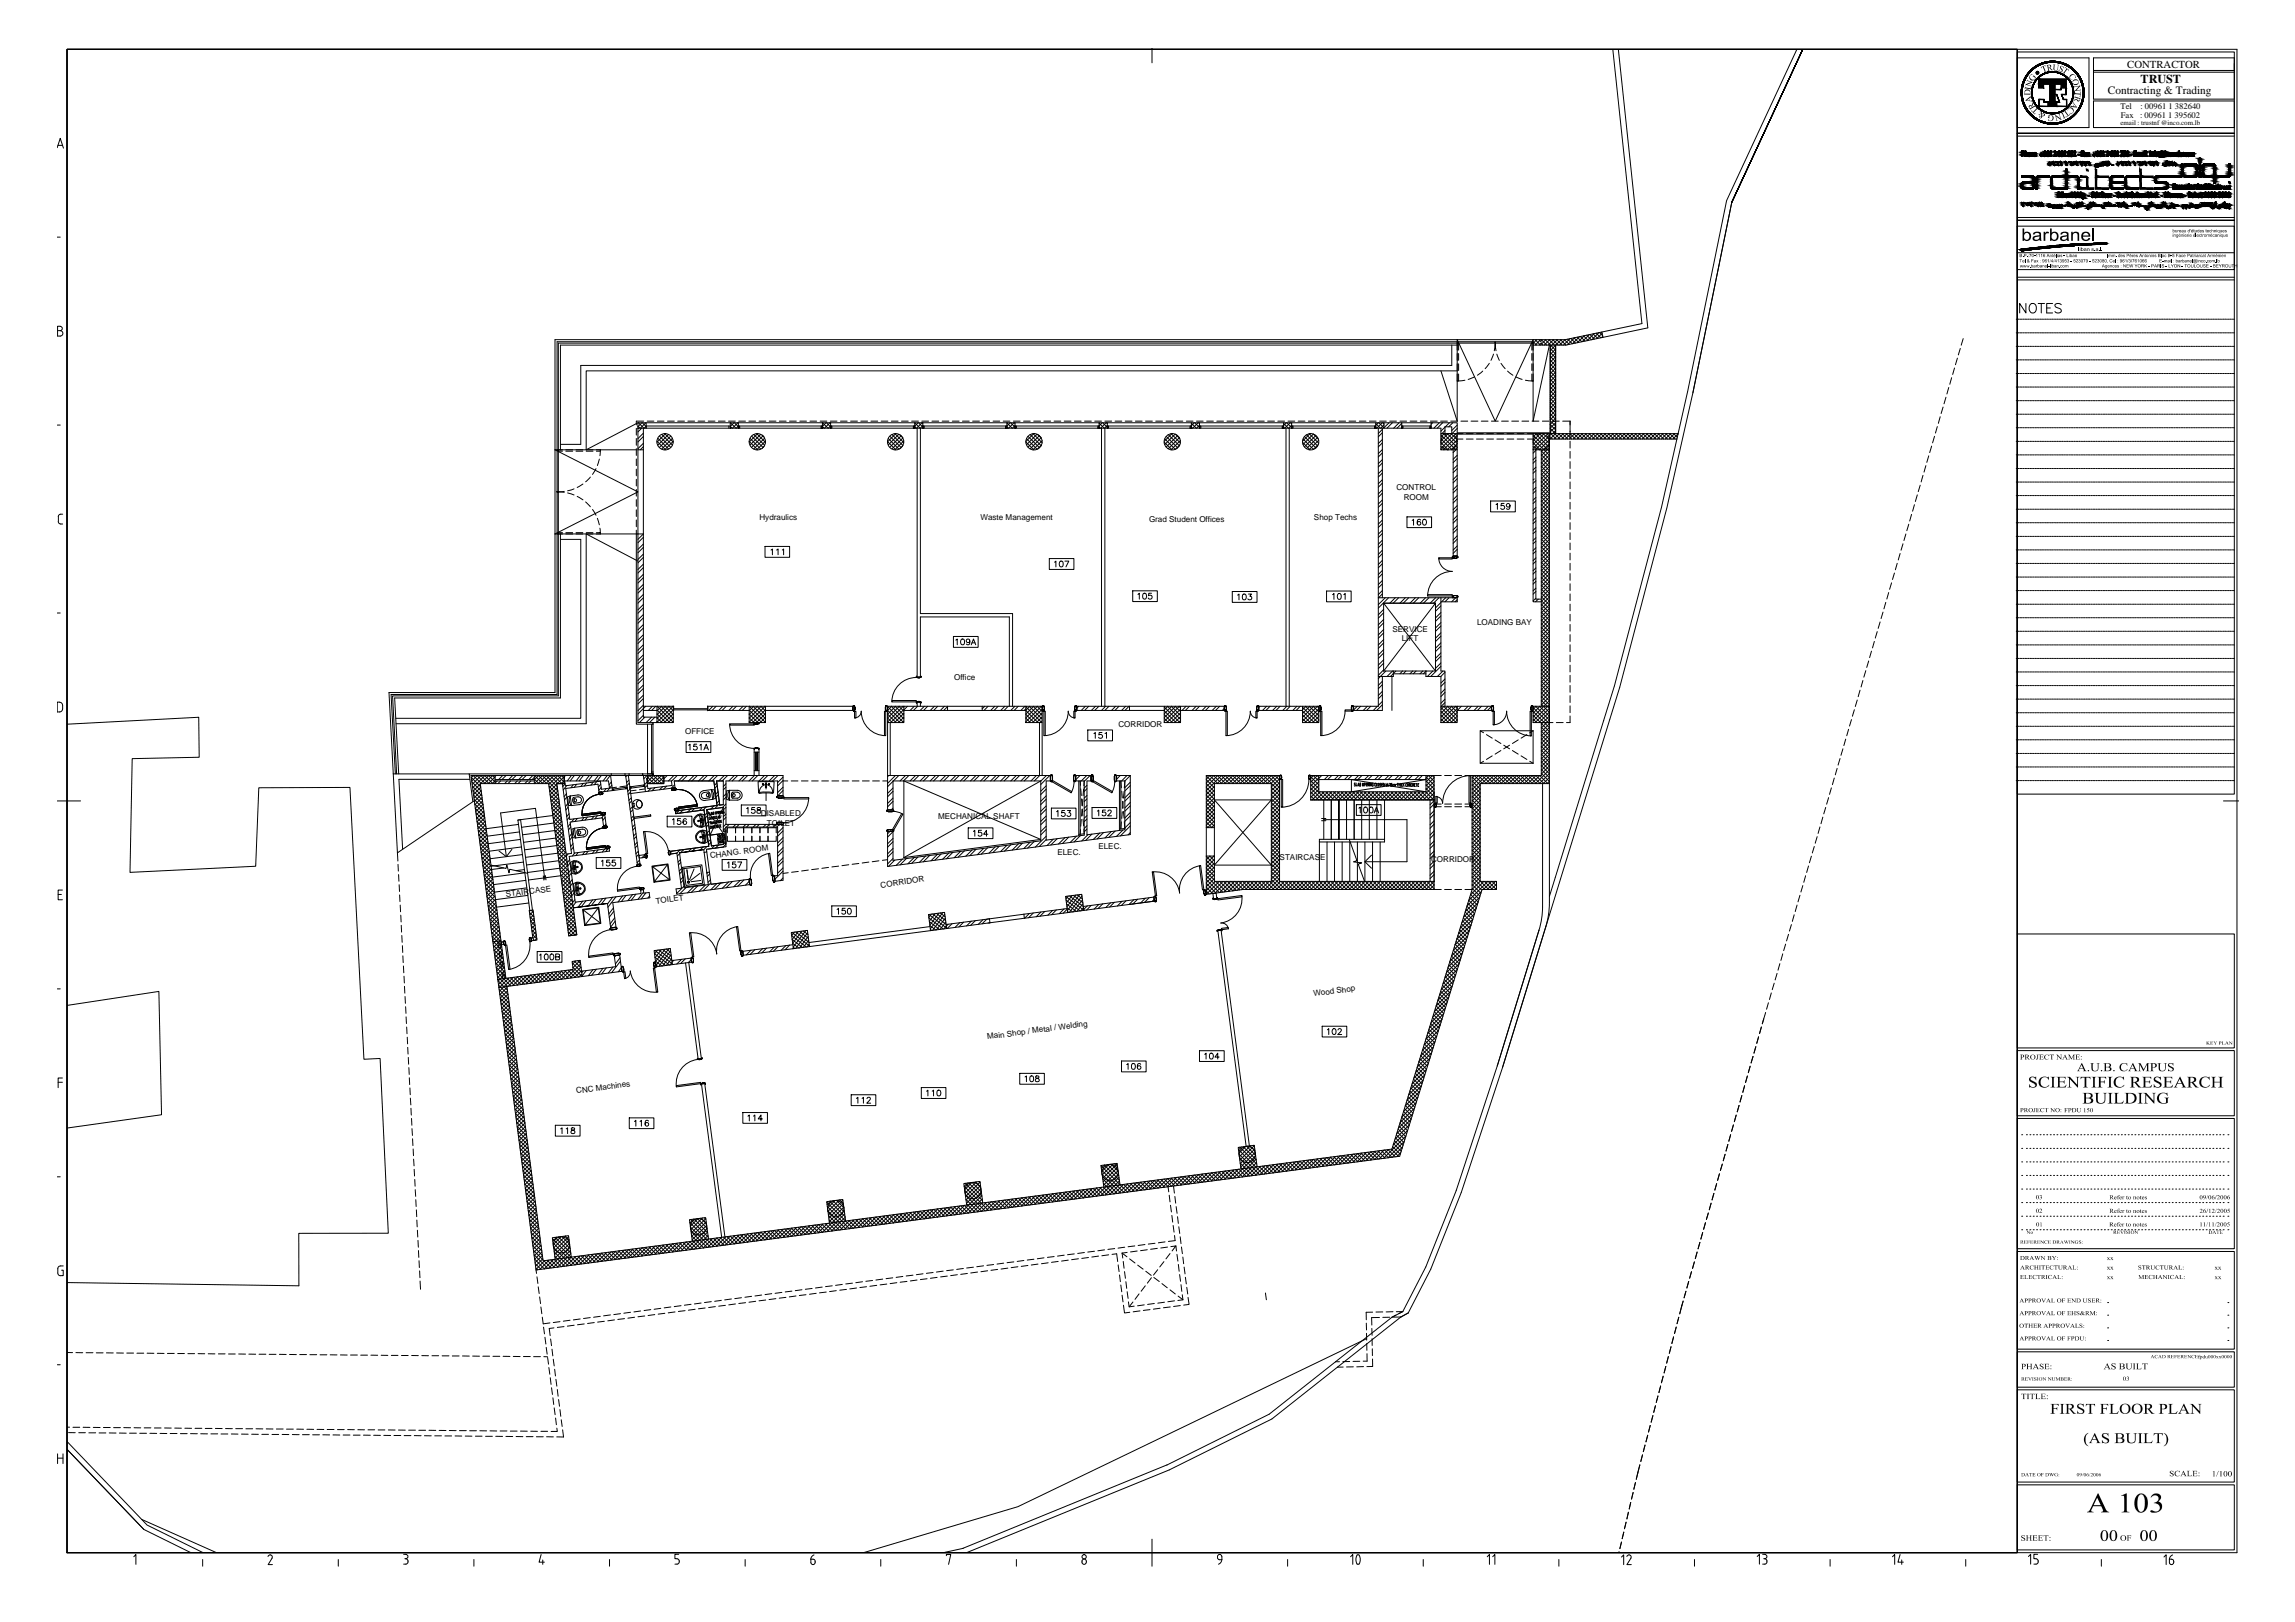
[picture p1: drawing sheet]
<svg xmlns="http://www.w3.org/2000/svg" width="841mm" height="594mm" viewBox="0 0 841 594" stroke-linecap="round" stroke-linejoin="round" font-family="sans-serif">
<defs><g id="words">
<text font-size="4.4" x="784.5" y="30.6">TRUST</text>
<text font-size="4.1" x="772.4" y="34.3">Contracting &amp; Trading</text>
<text font-size="3.9" x="779.5" y="24.8">CONTRACTOR</text>
<g font-size="3.1">
<text x="777.1" y="39.8">Tel</text>
<text x="784.4" y="39.8">: 00961 1 382640</text>
<text x="777.2" y="43.2">Fax</text>
<text x="784.3" y="43.2">: 00961 1 395602</text>
</g>
<g font-size="3">
<text x="511.7" y="179.5">CONTROL</text>
<text x="514.4" y="183.2">ROOM</text>
<text x="278.3" y="190.4">Hydraulics</text>
<text x="359.3" y="190.4">Waste Management</text>
<text x="421.1" y="191.1">Grad Student Offices</text>
<text x="481.5" y="190.5">Shop Techs</text>
<text x="510.3" y="231.4">SERVICE</text>
<text x="541.3" y="229">LOADING BAY</text>
<text x="513.7" y="234.9">LIFT</text>
<text x="349.6" y="249.1">Office</text>
<text x="251.1" y="268.7">OFFICE</text>
<text x="409.8" y="266.1">CORRIDOR</text>
<text x="278.8" y="298.7">DISABLED</text>
<text x="343.8" y="299.9">MECHANICAL SHAFT</text>
<text x="281" y="302.4">TOILET</text>
<text x="402.5" y="311.1">ELEC.</text>
<text x="260.3" y="314.4" transform="rotate(-7 260.3 314.4)">CHANG. ROOM</text>
<text x="387.5" y="313.1">ELEC.</text>
<text x="468.9" y="315.2">STAIRCASE</text>
<text x="524.4" y="315.7">CORRIDOR</text>
<text x="185.4" y="328.6" transform="rotate(-7 185.4 328.6)">STAIRCASE</text>
<text x="322.8" y="325.1" transform="rotate(-8 322.8 325.1)">CORRIDOR</text>
<text x="240.4" y="331" transform="rotate(-7 240.4 331)">TOILET</text>
<text x="481.4" y="364.9" transform="rotate(-7 481.4 364.9)">Wood Shop</text>
<text x="361.9" y="380.6" transform="rotate(-8 361.9 380.6)">Main Shop / Metal / Welding</text>
<text x="211.3" y="400.5" transform="rotate(-7 211.3 400.5)">CNC Machines</text>
</g>
<text font-size="2.5" x="777.1" y="45.7">email : trustnf @inco.com.lb</text>
</g></defs>
<!-- layer: BW-GEN-HATCH -->
<g fill="none" stroke="#000" stroke-width=".37">
<path d="M561.8 125.1l1.3 1.3M562.5 124.4l2 2M563.2 124.4l-1.4 1.4M563.9 124.4l.9 .9M564.6 124.4l-2 2M564.8 125.6l-.8 .8M564.8 125.8l.6 .6M564.8 124.4l2 2M565.1 124.4l-.3 .3M566.3 124.4l3.8 3.9M566.5 124.4l-1.7 1.7M567.7 124.4l2.4 2.5"/>
<path d="M567.9 124.4l-2 2M568.1 134.7l2 2M568.1 133.3l2 2M568.1 138.9l2 2M568.1 137.5l2 2M568.1 136.1l2 2M568.1 131.9l2 2M568.1 130.5l2 1.9M568.1 129.1l2 1.9M568.1 127.7l2 2M569.1 124.4l1.9 2M569.3 124.4l-2 2"/>
<path d="M570.1 130.7l-2 2M570.1 127.8l-2 2M570.1 129.3l-2 1.9M570.1 132.1l-2 2M570.1 133.5l-2 2M570.1 134.9l-2 1.9M570.1 136.3l-2 1.9M570.1 137.7l-2 2M570.1 139.1l-2 2M570.5 124.4l1.9 2M570.7 124.4l-2.6 2.6M571.9 124.4l1.9 2"/>
<path d="M572.1 124.4l-4 4M573.3 124.4l1.7 1.7M573.5 124.4l-2 2M574.5 124.2l1.7 1.7M575.3 124.1l-2.3 2.3M575.7 124l1.7 1.7M576.8 123.7l1.7 1.7M577.1 123.7l-2.6 2.6M578 123.5l1.6 1.7M578.8 123.3l-2.5 2.6M579.1 123.3l1.7 1.6M580.3 123l1.7 1.7"/>
<path d="M580.6 123l-2.6 2.5M581.5 122.8l1.7 1.6M582.4 122.6l-2.6 2.5M582.6 122.5l1.7 1.7M583.8 122.3l1.7 1.6M584.2 122.2l-2.6 2.6M584.9 122l1.7 1.7M585.9 121.8l-2.5 2.6M586.1 121.8l1.2 1.2M587.1 122.1l-2 1.9M587.3 123.2l-.4 .4M233.8 154.8h.1"/>
<path d="M233.8 156.1l.7 .7M233.9 156.8l-.1 .2M234 154.8l1.9 2M235.2 156.8l-1.4 1.4M235.2 154.8l-1.4 1.5M235.4 154.8l1.4 1.4M235.8 158.7l-2 1.9M235.8 159.9l-2 2M236.7 154.8l-2 2M236.8 156.1l-.7 .7M241.6 159.7l4.2 4.2M242.5 159.1l3.9 4"/>
<path d="M243.6 158.8l3.1 3.2M243.9 158.8l-3.1 3.2M245 159.1l-3.9 4M245.8 159.7l-4.2 4.2M267.6 156.1l.7 .7M267.7 154.8l2 2M269 154.8l-1.4 1.4M269.1 154.8l1.5 1.5M270.4 154.8l-2 2M270.5 154.8l.1 .1M270.6 156l-.8 .8M275.4 159.7l4.2 4.2"/>
<path d="M276.2 159.1l4 4M277.3 158.8l3.2 3.2M277.6 158.8l-3.1 3.1M278.8 159.1l-4 3.9M279.3 159.4l.7 .6M279.6 159.6l-4.2 4.3M301.4 156.2l.6 .6M301.4 154.8l2 2M302.7 154.8l-1.3 1.4M302.9 154.8l1.5 1.6M304.1 154.8l-2 2M304.3 154.8l.1 .1"/>
<path d="M304.4 156l-.9 .8M326.1 159.8l4.2 4.1M326.9 159.2l4 4M327.9 158.8l3.3 3.3M328.3 158.8l-3 3M329.4 159l-3.9 4M329.7 159.2l1.1 1.1M330.3 159.6l-4.2 4.2M335.2 156.2l.6 .6M335.2 154.8l2 2M336.4 154.8l-1.2 1.3M336.6 154.8l1.6 1.6"/>
<path d="M337.9 154.8l-2 2M338 154.8l.2 .2M338.2 155.9l-.9 .9M369 156.3l.5 .5M369 154.9l1.9 1.9M370.2 154.8l-1.2 1.2M370.3 154.8l1.7 1.6M371.6 154.8l-2 2M371.7 154.8l.3 .3M372 155.9l-1 .9M376.7 159.8l4.2 4.2M377.5 159.2l4 4"/>
<path d="M378.6 158.8l3.3 3.4M378.9 158.8l-3 2.9M380 159l-3.9 3.9M380.2 159.1l1.4 1.4M380.9 159.5l-4.2 4.3M402.8 156.4l.4 .4M402.8 155l1.8 1.8M403.9 154.8l-1.1 1.2M404.1 154.8l1.7 1.7M405.3 154.8l-1.9 2M405.5 154.8l.3 .3M405.8 155.8l-1 1"/>
<path d="M427.4 159.8l4.2 4.2M428.1 159.2l4.1 4.1M429.1 158.8l3.5 3.4M429.5 158.8l-2.9 2.8M430.7 159l-3.9 3.8M430.8 159l1.6 1.6M431.6 159.5l-4.2 4.2M436.6 156.4l.4 .4M436.6 155l1.8 1.8M437.7 154.8l-1.1 1.1M437.8 154.8l1.8 1.8M439.1 154.8l-2 2"/>
<path d="M439.2 154.8l.4 .4M439.6 155.7l-1.1 1.1M470.4 156.4l.3 .4M470.4 155.1l1.7 1.7M471.4 154.8l-1 1.1M471.6 154.8l1.7 1.9M472.8 154.8l-2 2M473 154.8l.3 .4M473.3 155.7l-1.1 1.1M478 159.9l4.2 4.2M478.8 159.2l4.1 4.2M479.8 158.9l3.4 3.4"/>
<path d="M480.1 158.8l-2.7 2.7M482.2 159.5l-4.2 4.2M504.2 156.5l.3 .3M504.2 155.1l1.7 1.7M505.1 154.8l-.9 1M505.3 154.8l1.9 1.9 1.8-1.9M506.5 154.8l-2 2M506.6 157.3l-1.5 1.5M506.6 158.5l-1.5 1.5M506.7 154.8l.5 .5M507.2 155.6l-1.2 1.2M510.3 154.8l-2 2"/>
<path d="M512.7 154.8l-2 2M513.7 155.1l-1.7 1.7M525 154.8l-.6 .6M527.4 154.8l-1.9 2M528 159.3l5.5 5.4-1 1.1M528.7 154.8l-2 2M528.9 158.8l5.1 5.1-.8 .8M529.3 158.8l-1.3 1.2M529.5 156.4l-1.5 1.5M529.5 157.7l-1.1 1.1M530.4 158.8l3.6 3.7M530.7 158.8l-2.7 2.6"/>
<path d="M531.2 154.8l-1.6 1.5M531.8 158.8l2.2 2.3M532.4 154.8l-1.5 1.5M533.2 158.8l.8 .8M533.5 158.8l-5.5 5.5M534 156.9l-6 5.9M534 159.7l-5.1 5M534 155.7l-2 2M561.8 159.4l6 5.9M562.7 158.8l5.1 5.1-3 3M563 158.8l-1.2 1.2M564.1 158.8l3.7 3.7"/>
<path d="M564.4 158.8l-2.6 2.6M565.5 158.8l2.3 2.3M565.8 158.8l-4 4M566.9 158.8l2 2M567.2 158.8l-5.4 5.4M568.1 150.1l2 2M568.1 148.7l2 2M568.1 146l2 1.9M568.1 143.1l2 2M568.1 141.7l2 2M568.1 140.3l2 2M568.1 158.3l.5 .5"/>
<path d="M568.1 153l1.3 1.2M568.1 151.6l2 2M568.1 147.3l2 2M568.1 144.6l2 1.9M568.3 154.2l1.8 1.9M568.3 158.8l2 2M568.6 158.8l-5.9 5.9M569.3 154.2l-1.2 1.2 2 2.1M569.7 154.2l.4 .5M569.7 158.8l2 2M570.1 157.7l-1.2 1.1M570.1 154.8l-2 2.1 1.9 1.9-2 2"/>
<path d="M570.1 151.8l-2 1.9M570.1 146.1l-2 2M570.1 150.4l-2 1.9M570.1 156.2l-2 2M570.1 140.5l-2 2M570.1 141.9l-2 2M570.1 143.3l-2 2M570.1 144.7l-2 2M570.1 147.5l-2 2M570.1 148.9l-2 2M570.1 153.1l-1.1 1.1M571.1 158.8l2 2"/>
<path d="M571.5 158.8l-2 2M572.5 158.8l2 2M572.9 158.8l-2 2M573.9 158.8l2 2M574.3 158.8l-2 2M575.3 158.8l2 2M575.7 158.8l-2 2M576.7 158.8l2 2M577.1 158.8l-2 2M578.2 158.8l2 2M578.5 158.8l-2 2M579.6 158.8l1.9 2"/>
<path d="M579.9 158.8l-2 2M581 158.8l1.9 2M581.3 158.8l-2 2M582.4 158.8l1.9 2M582.7 158.8l-2 2M583.7 158.8l2 2M584.1 158.8l-2 2M585.2 158.8l2 2M585.5 158.8l-2 2M586.6 158.8l2 2M586.9 158.8l-2 2M588 158.8l2 2"/>
<path d="M588.3 158.8l-2 2M589.4 158.8l2 2M589.7 158.8l-2 2M590.8 158.8l2 2M591.2 158.8l-2 2M592.2 158.8l2 2M592.6 158.8l-2 2M593.6 158.8l2 2M594 158.8l-2 2M595 158.8l2 2M595.3 158.8l-1.9 2M596.4 158.8l2 2"/>
<path d="M596.7 158.8l-1.9 2M597.8 158.8l2 2M598.2 158.8l-2 2M599.2 158.8l2 2M599.6 158.8l-2 2M600.6 158.8l2 2M601 158.8l-2 2M602 158.8l2 2M602.4 158.8l-2 2M603.4 158.8l2 2M603.8 158.8l-2 2M604.9 158.8l2 2"/>
<path d="M605.2 158.8l-2 2M606.3 158.8l2 2M606.6 158.8l-2 2M607.7 158.8l2 2M608 158.8l-2 2M609.1 158.8l2 2M609.4 158.8l-2 2M610.5 158.8l2 2M610.8 158.8l-1.9 2M611.9 158.8l2 2M612.2 158.8l-2 2M613.3 158.8l1.4 1.4"/>
<path d="M613.6 158.8l-2 2M614.7 158.8l.2 .2M614.9 158.9l-1.9 1.9M235.8 162.4l-2 1.9M235.8 163.6l-1.2 1.1M240.8 161.6l3.1 3.1M241.1 160.5l3.9 4M246.4 160.5l-3.9 4M246.7 161.6l-3.1 3.1M274.5 161.7l3.1 3M274.8 160.6l4 3.9M280 163.5l-.7 .7"/>
<path d="M280.2 160.5l-4 4M280.5 161.6l-3.2 3.1M325.3 161.7l3 3M325.5 160.6l3.9 3.9M330.8 163.3l-1.1 1.1M330.9 160.4l-4 4M331.2 161.5l-3.3 3.2M375.9 161.9l3 2.8M376.1 160.6l3.9 3.9M381.5 160.3l-4 4.1M381.6 163.1l-1.4 1.4M381.9 161.4l-3.3 3.3"/>
<path d="M426.6 162l2.9 2.7M426.8 160.7l3.9 3.9M432.2 160.3l-4.1 4.1M432.4 162.9l-1.6 1.6M432.6 161.3l-3.5 3.4M477.4 162l2.7 2.7M477.5 160.8l3.8 3.8 1.8-1.8M482.9 160.2l-4.1 4.1M483.1 160.8l-1.8-1.8-3.8 3.8M483.2 161.2l-3.4 3.5M506.6 165.9l-1.5 1.5M506.6 175.7l-1.5 1.5"/>
<path d="M506.6 161l-1.5 1.5M506.6 164.7l-1.5 1.4M506.6 168.3l-1.5 1.5M506.6 172l-1.5 1.5M506.6 179.4l-1.5 1.5M506.6 162.2l-1.5 1.5M506.6 169.6l-1.5 1.5M506.6 173.3l-1.5 1.4M506.6 176.9l-1.5 1.6M528 163.5l1.3 1.2M528 162.1l2.7 2.6M528 160.7l4.1 4"/>
<path d="M534 171.6l-1.5 1.5M534 179.1l-1.5 1.4M534 162.5l-2.2 2.2M534 161.1l-3.6 3.6M534 168l-1.5 1.4M534 177.8l-1.5 1.5M534 166.7l-1.5 1.5M534 170.4l-1.5 1.5M534 174.1l-1.5 1.5M534 175.3l-1.5 1.6M561.8 160.8l6 5.9-3 3M561.8 163.6l1.2 1.1"/>
<path d="M561.8 162.2l2.6 2.5M562.2 175.4l-.4 .4M562.8 165l-1 1M562.8 167.4l-1 1M562.8 168.6l-1 1.1M562.8 171.1l-1 1M562.8 178.5l-1 1M562.8 172.4l-1 .9M562.8 176.1l-1 .9M562.8 179.7l-1 1M564.8 165.2l3 2.9-3 3M564.8 176.4l3 3-3 2.9"/>
<path d="M564.8 166.6l3 2.9-3 3M564.8 169.4l3 2.9-3 3M564.8 173.6l3 2.9-3 3M564.8 175l3 2.9-3 3M564.8 177.8l3 2.9-3 3M564.8 179.2l3 3M564.8 172.2l3 3M564.8 170.8l3 3M564.8 168l3 2.9M567.8 161.1l-3.7 3.6M567.8 162.5l-3 2.9M567.8 165.3l-3 3"/>
<path d="M567.8 170.9l-3 3M567.8 173.7l-3 3M567.8 175.1l-3 3M614.5 160.7l-.1 .1M235.8 195.6l-2 2M235.8 199.2l-2 2M235.8 196.8l-2 2M506.6 197.9l-1.5 1.4M506.6 184.3l-1.5 1.5M506.6 183.1l-1.5 1.5M506.6 186.8l-1.5 1.5M506.6 190.5l-1.5 1.5"/>
<path d="M506.6 194.2l-1.5 1.5M506.6 180.6l-1.5 1.5M506.6 188l-1.5 1.5M506.6 191.7l-1.5 1.5M506.6 195.4l-1.5 1.5M506.6 199.1l-1.5 1.5M534 192.6l-1.5 1.4M534 190.1l-1.5 1.5M534 193.8l-1.5 1.5M534 181.5l-1.5 1.5M534 185.2l-1.5 1.5M534 188.9l-1.5 1.5"/>
<path d="M534 196.2l-1.5 1.6M534 200l-1.5 1.5M534 182.7l-1.5 1.5M534 186.4l-1.5 1.5M534 197.5l-1.5 1.5M562.8 185.9l-1 1M562.8 183.4l-1 1M562.8 187.1l-1 1M562.8 182.2l-1 1M562.8 189.6l-1 1M562.8 190.8l-1 1M562.8 193.3l-1 1"/>
<path d="M562.8 197l-1 .9M562.8 194.5l-1 1M562.8 198.2l-1 1M564.8 186.3l3 2.9-3 2.9M564.8 193.3l3 2.9-3 3M564.8 197.5l3 2.9-3 3M564.8 182l3 2.9-3 3M564.8 184.8l3 3-3 2.9M564.8 194.7l3 2.9-3 3M564.8 198.9l3 3M564.8 196.1l3 3M564.8 191.8l3 3"/>
<path d="M564.8 190.4l3 3M564.8 189l3 3M564.8 187.6l3 3M564.8 183.4l3 3M564.8 180.6l3 3M567.8 194.8l-3 3M567.8 182.1l-3 3M567.8 183.5l-3 3M567.8 186.4l-3 2.9M567.8 190.6l-3 3M567.8 192l-3 3M567.8 193.4l-3 3"/>
<path d="M567.8 199l-3 3M235.8 202.9l-2 2M235.8 206.6l-2 2M235.8 210.3l-2 2M235.8 214l-2 2M235.8 217.7l-2 2M235.8 200.5l-2 2M235.8 204.2l-2 1.9M235.8 207.9l-2 2M235.8 211.6l-2 2M235.8 215.3l-2 1.9M235.8 218.9l-2 2"/>
<path d="M506.6 217.5l-1.5 1.5M506.6 212.6l-1.5 1.5M506.6 206.5l-1.5 1.5M506.6 210.2l-1.5 1.5M506.6 205.3l-1.5 1.4M506.6 201.5l-1.5 1.6M506.6 208.9l-1.5 1.5M506.6 216.3l-1.5 1.5M506.6 202.8l-1.5 1.5M506.6 213.9l-1.5 1.4M507.6 218.9l-2.5 2.6M508.9 218.9l-3.8 3.8"/>
<path d="M511.3 218.9l-2 2M512.5 218.9l-1.9 2M515 218.9l-2 2M516.2 218.9l-2 2M518.7 218.9l-2 2M519.9 218.9l-2 2M522.4 218.9l-2 2M523.6 218.9l-2 2M526.1 218.9l-2 2M527.3 218.9l-2 2M529.8 218.9l-1.5 1.5M531 218.9l-1.5 1.5"/>
<path d="M533.5 218.9l-1.5 1.5M534 201.2l-1.5 1.5M534 219.6l-.8 .8M562.8 208l-1 1M562.8 205.6l-1 1M562.8 212.9l-1 1M562.8 204.3l-1 1M562.8 209.2l-1 1.1M562.8 200.6l-1 1M562.8 211.7l-1 1M562.8 215.4l-1 1M562.8 219.1l-1 1"/>
<path d="M562.8 201.9l-1 .9M562.8 216.6l-1 1M563.7 219.4l-1 1M564.8 204.5l3 3-3 2.9M564.8 205.9l3 3-3 2.9M564.8 201.7l3 2.9-3 3M564.8 207.3l3 3-3 2.9M564.8 214.4l3 2.9-3 3M564.8 215.8l3 2.9-3 3M564.8 218.6l3 2.9-3 3M564.8 220l3 3M564.8 217.2l3 3"/>
<path d="M564.8 213l3 2.9M564.8 211.5l3 3M564.8 210.1l3 3M564.8 208.7l3 3M564.8 203.1l3 3M564.8 200.3l3 3M567.8 203.2l-3 3M567.8 215.9l-3 2.9M567.8 201.8l-3 3M567.8 206l-3 3M567.8 211.7l-3 3M567.8 213l-3 3.1"/>
<path d="M567.8 214.5l-3 3M235.8 232.5l-2 2M235.8 236.2l-2 2M235.8 239.8l-2 2M235.8 237.4l-2 2M235.8 221.4l-2 2M235.8 225.1l-2 2M235.8 228.8l-2 1.9M235.8 222.6l-2 2M235.8 226.3l-2 2M235.8 230l-2 2M235.8 233.7l-2 2"/>
<path d="M507 223.2l-1.9 2M507 226.9l-1.9 2M507 230.6l-1.9 2M507 234.3l-1.9 1.9M507 237.9l-1.9 2M507 224.4l-1.9 2M507 228.1l-1.9 2M507 231.8l-1.9 2M507 235.5l-1.9 2M507 239.2l-1.9 2M528 220.7l-2 2M528 221.9l-2 2"/>
<path d="M528 224.4l-2 1.9M528 228l-2 2M528 231.8l-2 2M528 235.4l-2 2M528 239.1l-2 2M528 225.6l-2 2M528 229.3l-2 2M528 233l-2 2M528 236.7l-2 2M564.8 225.6l3 2.9-3 3M564.8 234l3 3-3 2.9M564.8 239.6l3 3-3 3"/>
<path d="M564.8 222.8l3 2.9-3 3M564.8 227l3 2.9-3 3M564.8 235.4l3 3-3 3M564.8 238.2l3 3-3 3M564.8 236.8l3 3M564.8 232.6l3 3M564.8 231.2l3 3M564.8 229.8l3 3M564.8 228.4l3 3M564.8 224.2l3 3M564.8 221.4l3 3M567.8 222.9l-3 3"/>
<path d="M567.8 235.6l-3 2.9M567.8 220.1l-3 3M567.8 224.3l-3 3M567.8 227.1l-3 3M567.8 231.3l-3 3M567.8 232.7l-3 3M567.8 234.2l-3 2.9M567.8 239.8l-3 3M235.8 248.4l-2 2M235.8 243.5l-2 2M235.8 241.1l-2 2M235.8 244.8l-2 1.9"/>
<path d="M235.8 247.2l-2 2M235.8 250.9l-2 2M235.8 254.6l-2 2M235.8 258.3l-2 2M235.8 252.2l-2 1.9M235.8 255.8l-2 2M236.6 258.7l-2.8 2.8M239.1 258.7l-1.5 1.5M240.3 258.7l-1.5 1.5M240.8 260l4.6 4.7M240.8 258.7l5.9 5.9M241 258.7l-.2 .2"/>
<path d="M242.2 258.7l4.5 4.5M242.4 258.7l-1.6 1.6M243.6 258.7l3.1 3.1M243.8 258.7l-3 3.1M245.1 258.7l1.6 1.6M245.2 258.7l-4.4 4.5M246.5 258.7l.2 .2M246.6 258.7l-5.8 5.9M246.7 260l-4.6 4.7M261.2 258.7l-1.5 1.5M262.4 258.7l-1.4 1.5M264.9 258.7l-1.5 1.5"/>
<path d="M266.1 258.7l-1.5 1.5M268.6 258.7l-1.5 1.5M269.8 258.7l-1.5 1.5M272.3 258.7l-1.5 1.5M273.5 258.7l-1.5 1.5M274.6 258.7l5.9 5.9M274.8 258.7l-.3 .2M276 258.7l4.5 4.5M276.2 258.7l-1.7 1.6M277.4 258.7l3.1 3.1M277.6 258.7l-3.1 3M278.8 258.7l1.7 1.7"/>
<path d="M278.9 258.7l-4.4 4.4M280.2 258.7l.3 .3M280.4 258.7l-5.9 5.8M280.5 260l-4.7 4.7M325.3 258.7l5.8 6M326.6 258.7l4.6 4.6M326.7 258.7l-1.4 1.5 4.4 4.5M328 258.7l3.2 3.2M328.2 258.7l-2.9 2.9M329.4 258.7l1.8 1.8M329.6 258.7l-4.3 4.3M330.8 258.7l.4 .4"/>
<path d="M331 258.7l-5.7 5.7 .2 .3M331.2 259.9l-4.8 4.8M331.3 258.7l-.1 .1M332.5 258.7l-1.3 1.3M335 258.7l-1.5 1.5M336.3 258.7l-1.6 1.5M338.7 258.7l-1.5 1.5M340 258.7l-1.5 1.5M342.4 258.7l-1.5 1.5M343.6 258.7l-1.4 1.5M346.1 258.7l-1.5 1.5M347.2 258.8l-1.4 1.4"/>
<path d="M360.9 258.7l-1 .9M362.1 258.7l-1.5 1.5M364.5 258.7l-1.4 1.5M365.8 258.7l-1.5 1.5M368.2 258.7l-1.5 1.5M369.5 258.7l-1.5 1.5M371.9 258.7l-1.5 1.5M373.1 258.7l-1.4 1.5M375.6 258.7l-1.5 1.5M375.9 259.6l-.6 .6M375.9 258.9l5.9 5.8M376 258.7h-.1"/>
<path d="M377.2 258.7l4.7 4.7M377.4 258.7l-1.5 1.4M378.6 258.7l3.3 3.3M378.8 258.7l-2.9 2.8M380 258.7l1.9 1.9M380.2 258.7l-4.3 4.2M381.4 258.7l.5 .5M381.6 258.7l-5.7 5.7M381.9 259.8l-4.9 4.9M395.3 258.7l-.7 .7M397.7 258.7l-1.4 1.5M399 258.7l-1.5 1.5"/>
<path d="M401.5 258.7l-1.6 1.5M402.7 258.7l-1.5 1.5M405.1 258.7l-1.4 1.5M406.4 258.7l-1.5 1.5M408.8 258.7l-1.5 1.5M410.1 258.7l-1.5 1.5M412.5 258.7l-1.5 1.5M413.7 258.7l-1.4 1.5M426.6 258.9l5.8 5.8M427.8 258.7l4.8 4.8M428 258.7l-1.4 1.3M429.2 258.7l3.4 3.4"/>
<path d="M429.4 258.7l-2.8 2.7M430.6 258.7l2 2M430.8 258.7l-4.2 4.1M432 258.7l.6 .6M432.2 258.7l-5.6 5.5M432.6 259.7l-5 5M434.7 258.7l-1.5 1.5M435.9 258.7l-1.5 1.5M438.3 258.7l-1.4 1.5M439.6 258.7l-1.5 1.5M442 258.7l-1.5 1.5M443.2 258.7l-1.4 1.5"/>
<path d="M445.7 258.7l-1.5 1.5M447 258.7l-1.6 1.5M448.6 259.5l-.7 .7M461.7 258.7l-.4 .4M464.2 258.7l-1.5 1.5M465.4 258.7l-1.5 1.5M467.9 258.7l-1.5 1.5M469.1 258.7l-1.5 1.5M471.6 258.7l-1.5 1.5M472.8 258.7l-1.5 1.5M475.2 258.7l-1.4 1.5M476.5 258.7l-1.5 1.5"/>
<path d="M477.3 259l5.7 5.7M478.4 258.7l4.9 4.9M478.6 258.7l-1.3 1.3M479.8 258.7l3.5 3.5M480 258.7l-2.7 2.7M481.2 258.7l2.1 2.1M481.4 258.7l-4.1 4M482.7 258.7l.6 .7M482.8 258.7l-5.5 5.4M483.3 259.6l-5 5.1M497.4 258.7l-1.4 1.3M498.6 258.7l-1.5 1.5"/>
<path d="M501.1 258.7l-1.5 1.5M502.3 258.7l-1.5 1.5M504.8 258.7l-1.5 1.5M506.6 249.5l-1.5 1.5M506.6 253.2l-1.5 1.5M506.6 256.9l-1.5 1.5M506.6 250.8l-1.5 1.5M506.6 254.5l-1.5 1.4M506.6 258.1l-2.1 2.1M507 241.7l-1.9 1.9M507 245.3l-1.9 2M507 242.9l-1.9 2"/>
<path d="M507.8 245.8l-2.7 2.8M510.3 245.8l-2 2M511.5 245.8l-2 2M514 245.8l-1 1M515.2 245.8l-1 1M517.7 245.8l-1 1M518.9 245.8l-1 1M521.4 245.8l-1 1M522.6 245.8l-1 1M525.1 245.8l-2 2M528 259.1l5.6 5.6M528 242.8l-2 2"/>
<path d="M528 240.4l-2 1.9M528 244l-3.7 3.8M528.8 245.8l-2 2M529.1 258.7l4.9 5M529.2 258.7l-1.2 1.2M529.5 249.9l-1.5 1.5M529.5 248.7l-1.5 1.5M529.5 246.2l-1.5 1.6M529.5 252.4l-1.5 1.5M529.5 256.1l-1.5 1.5M529.5 253.6l-1.5 1.5M529.5 257.3l-1.4 1.4"/>
<path d="M530.5 258.7l3.5 3.5M530.6 258.7l-2.6 2.6M531.8 258.7l2.2 2.1M532 258.7l-4 4M533.2 258.7l.8 .7M533.4 258.7l-5.4 5.4M534 259.5l-5.2 5.2M534.3 258.7l-.3 .3M535.5 258.7l-1.5 1.5M538 258.7l-1.5 1.5M539.2 258.7l-1.5 1.5M541.7 258.7l-1.5 1.5"/>
<path d="M542.9 258.7l-1.5 1.5M545.4 258.7l-1.5 1.5M546.5 258.8l-1.4 1.4M561.8 259.2l6 5.9M562.8 258.7l5 5M562.9 258.7l-1.1 1.1M564.2 258.7l3.6 3.6-3 2.9M564.3 258.7l-2.5 2.5M564.8 248.1l3 2.9-3 3M564.8 255.1l3 2.9-6 6M564.8 256.5l3 2.9-5.2 5.3M564.8 257.9l3 3"/>
<path d="M564.8 242.5l3 2.9-3 3M564.8 246.7l3 2.9-3 3M564.8 253.7l3 3M564.8 252.3l3 3M564.8 250.9l3 3M564.8 249.5l3 3M564.8 245.3l3 3M564.8 243.9l3 3M564.8 241.1l3 2.9M567.8 244l-3 3M567.8 255.3l-3 2.9M567.8 256.7l-6 5.9"/>
<path d="M567.8 246.8l-3 3M567.8 248.2l-3 3M567.8 252.4l-3 3M567.8 253.8l-3 3M235.8 262l-2 2M236.3 262.7l-2 2M238.8 262.7l-2 2M240 262.7l-2 2M240.8 264.2l.4 .5M240.8 262.8l1.8 1.9M240.8 261.4l3.2 3.3M240.8 264.4l-.3 .3"/>
<path d="M246.7 261.4l-3.2 3.3M246.7 262.8l-1.8 1.9M246.7 264.2l-.4 .5M274.5 260.2l4.7 4.5M274.5 264.3l.4 .4M274.5 262.9l1.8 1.8M274.5 261.5l3.2 3.2M280.5 261.4l-3.3 3.3M280.5 262.7l-1.9 2M280.5 264.2l-.5 .5M325.3 263l1.7 1.7M325.3 261.6l3.1 3.1"/>
<path d="M331.2 261.3l-3.4 3.4M331.2 262.7l-2 2M331.2 264.1l-.6 .6M375.9 264.5l.2 .2M375.9 263l1.6 1.7M375.9 261.6l3 3.1M375.9 260.3l4.5 4.4M381.9 261.2l-3.5 3.5M381.9 262.6l-2.1 2.1M381.9 264l-.7 .7M426.6 261.7l3 3M426.6 260.3l4.4 4.4"/>
<path d="M426.6 264.6l.1 .1M426.6 263.1l1.6 1.6M432.6 261.1l-3.5 3.6M432.6 262.5l-2.1 2.2M432.6 263.9l-.7 .8M477.3 264.7h.1M477.3 263.2l1.5 1.5M477.3 261.8l2.9 2.9M477.3 260.4l4.3 4.3M483.3 261l-3.6 3.7M483.3 262.4l-2.3 2.3M483.3 263.8l-.9 .9"/>
<path d="M528 263.3l1.4 1.4M528 261.9l2.8 2.8M528 260.5l4.2 4.2M534 262.3l-2.3 2.4M534 263.7l-.9 1M534 260.9l-3.8 3.8M561.8 263.4l1.3 1.3M561.8 262l2.7 2.7M561.8 260.6l6 5.9-3 3M564.8 266.3l3 3-3 3M564.8 267.8l3 2.9-3 3M564.8 274.8l3 2.9-3 3"/>
<path d="M564.8 276.2l3 2.9-3 3M564.8 279l3 3-5.1 5M564.8 277.6l3 3M564.8 273.4l3 3M564.8 272l3 3M564.8 270.6l3 2.9M564.8 269.2l3 2.9M564.8 265l3 3M567.8 263.7l-3 2.9M567.8 260.8l-3.8 3.9M567.8 265.1l-3 3M567.8 267.9l-3 3"/>
<path d="M567.8 272.1l-3 3M567.8 273.5l-3 3M567.8 274.9l-3 3M567.8 276.3l-3 3M172.7 284.7l3.5 3.5M172.9 286.4l3.5 3.4M173.1 288l3.5 3.5M173.3 289.6l3.5 3.5M173.4 284l3 3M173.5 284l-.8 .8M173.5 291.2l3.5 3.5M173.8 292.8l3.4 3.5"/>
<path d="M174 294.5l3.4 3.4M174.2 296.1l3.4 3.4-2.6 2.7M174.4 297.7l3.5 3.4M174.6 299.3l3.5 3.5M174.8 284l3 3M174.9 284l-2 2.1M176 287.1l-2.6 2.7M176.2 288.4l-2.7 2.6M176.2 284l3 3M176.3 284l-3.3 3.3M176.3 289.6l-2.6 2.7M176.5 290.9l-2.7 2.6"/>
<path d="M176.7 292.1l-2.7 2.7M176.8 293.4l-2.6 2.6M177 294.6l-2.7 2.7M177.2 295.8l-2.7 2.7M177.3 297.1l-2.6 2.6M177.5 298.3l-2.6 2.7M177.6 284l3 3M177.7 284l-4.5 4.5M179 284l2.4 2.4M179.1 284l-3 3M181.4 285l-1-1-2.9 3M181.4 284.6l-2.4 2.4"/>
<path d="M181.4 285.9l-1 1.1M181.8 284l-.4 .4M182.2 286l-.8 .8M183.4 286l-.9 1M184.2 284l-1.5 1.5M185.4 284l-1.4 1.5M185.9 286l-1 1M187.1 286l-.9 1M187.9 284l-1.5 1.5M189.1 284l-1.5 1.5M189.6 286l-1 1M190.8 286l-1 1"/>
<path d="M191.6 284l-1.5 1.5M192.8 284l-1.5 1.5M193.3 286l-1 1M194.5 286l-1 1M195.3 284l-1.5 1.5M195.8 285.6l1.6-1.6 2.9 3M195.8 286.8l.3 .2M195.8 285.4l1.7 1.6M195.8 284.7l-.8 .8M195.9 284l3 3M196 284l-.2 .2M198.7 284l5.7 5.8"/>
<path d="M198.8 284l-3 3M200.1 284l4.1 4.1M200.2 284l-3 3M201.2 287.9l3.5 3.5M201.4 289.5l3.5 3.5M201.5 284l3 3M201.6 291.2l3.5 3.4-2.7 2.7M201.6 284l-3 3M201.8 292.8l3.5 3.4M202 294.4l3.5 3.4M202.5 297.6l3.4 3.5M202.7 299.2l3.4 3.5"/>
<path d="M202.9 284l3 3M203 284l-3 3M204.1 287.2l-2.7 2.6M204.3 288.4l-2.7 2.7M204.4 289.7l-2.6 2.6M204.6 290.9l-2.7 2.7M204.7 292.1l-2.6 2.7M204.9 293.4l-2.7 2.6 3.5 3.5M205.2 295.9l-2.6 2.6M205.4 297.1l-2.7 2.6M205.6 298.4l-2.7 2.6M205.8 299.6l-2.7 2.6"/>
<path d="M205.8 284l1 1.1M205.8 284l-4.5 4.6M206.8 286.5l-2.4-2.5-3.3 3.3M206.8 284.5l-2.6 2.5M206.8 285.9l-1.1 1.1M207.1 287l-.9 1.1M207.2 284l-.4 .6M207.6 290.7l-.9 1.1M207.7 287.7l-1.3 1.7M207.7 291.9l-.8 1.1M208 294.3l-.8 1.2M208.2 295.6l-.8 1.1"/>
<path d="M208.5 298l-.8 1.1M208.7 299.2l-.9 1.1M209.4 284l-1.5 2M210.1 287.4l-.9 1.1M210.4 299.9l-.9 1.1M210.5 284l-1.6 2M211.3 287.3l-.8 1.1M211.6 299.7l-.9 1.1M212.7 284l-1.6 2M213.8 286.9l-.9 1.2M213.8 284l-1.6 2M214 299.4l-.8 1.2"/>
<path d="M214.9 286.8l-.8 1.1M215.2 299.3l-.8 1.1M216 284l-1.6 2M217.1 284l-1.6 2M217.4 286.5l-.9 1.1M217.7 298.9l-.9 1.1M218.6 286.3l-.8 1.1M218.9 298.8l-.9 1.1M219.3 284l-1.6 2M220.1 287.2l-.8 1.1M220.3 288.4l-.9 1.1M220.4 284l-1.6 2"/>
<path d="M221.3 298.5l-.8 1.1M221.8 299.4l-.9 1.1M222.1 288.8l-.8 1.2M222.5 284l-1.5 2M223.6 284l-1.5 2M224 286.4l-.8 1.1M224.2 287.6l-1.7 2.2M229.6 284.1l-.3 .4M230.5 285.7l-.9 .9M230.6 286.8l-.8 .9M230.9 289l-.9 .9M231.1 290.1l-.9 .9"/>
<path d="M231.3 292.3l-.9 .8M231.5 293.4l-.9 .8M231.7 295.5l-.8 .9M231.9 296.6l-.9 .9M232.2 298.8l-.9 .9M232.3 299.9l-.8 .9M235.9 284l-.1 .1M237.1 286.5l-.9 .9M237.1 284l-1.2 1.2M237.3 287.6l-.9 .9M237.3 284.9l.8-.9 3 3M237.3 286.1l1 .9"/>
<path d="M237.3 284.6l2.4 2.4M238.6 288.7l-1.1 1.1M239.5 284l3 3M239.6 284l-2.3 2.3M240 288.5l-1.1 1.1M240.9 284l2.4 2.4M241 284l-3 3M242.3 284l1 1M242.4 284l-3 3M242.9 288.1l-1.2 1.1M243.3 284h.1M243.3 284.6l-2.5 2.4"/>
<path d="M243.3 286l-1.1 1M244.3 287.9l-1.2 1.2M244.5 284l-1.2 1.3M246.9 284l-1.9 2M247.2 287.4l-1.2 1.3M247.4 288.5h.1M248.2 284l-2.1 2.2M248.9 296.8l-1.2 1.2M250.3 296.7l-1.2 1.1M250.6 284l-2 2M251.9 284l-2 2M253.2 296.3l-1.2 1.1"/>
<path d="M254.3 284l-2 2M254.6 296.1l-1.2 1.2M255.5 284l-2 2M257.4 295.7l-1.1 1.2M258 284l-2 2M258.8 295.6l-1.1 1.1M259.1 297.7l-.9 .9M259.2 284l-2 2M259.3 298.8l-.9 .9M261.6 295.2l-1.1 1.1M261.7 284l-2 2M262.7 286.8l-.9 .8"/>
<path d="M262.8 287.8l-.9 .9M262.9 284l-1.9 2M263.1 290l-.9 .9M263.3 291.1l-.9 .9M263.5 293.3l-.8 .9M263.7 294.3l-1.8 1.8M265.4 284l-2 2M266 295.7l-.9 1M266 287l-.9 1.1M266 290.8l-.9 .9M266 294.5l-1.3 1.3M266 298.1l-.9 1"/>
<path d="M266 288.3l-.9 1M266 292l-.9 1M266 299.4l-.9 1M266.6 284l-2 2M269.1 284l-2 2M270.3 284l-2 2M272.8 284l-2 2M274 284l-2 2M276.5 284l-2 2M277.7 284l-2 2M280.1 284l-2 2M281.4 284l-2 2"/>
<path d="M283.9 284l-2 2M285.1 284l-2 2M286.9 285.9l-1.9 2M286.9 284.6l-1.9 2M286.9 288.3l-1.9 2M286.9 289.5l-1.8 1.9M325.6 284l-.3 .5M327.3 292.3l-2 2M327.3 286.2l-2 1.9M327.3 288.6l-2 2M327.3 296l-.7 .7M327.3 289.8l-2 2"/>
<path d="M327.3 293.5l-2 2M328.1 284l-2.8 2.9M329.4 284l-2 2M331.8 284l-2 2M333.1 284l-2 2M335.5 284l-2 2M336.7 284l-2 2M339.2 284l-2 2M340.4 284l-2 2M342.9 284l-2 2M344.1 284l-2 2M346.6 284l-2 2"/>
<path d="M347.8 284l-2 2M350.3 284l-2 2M351.5 284l-2 2M354 284l-2 2M355.2 284l-2 2M357.6 284l-1.9 2M358.9 284l-2 2M361.3 284l-2 2M362.6 284l-2 2M365 284l-2 2M366.2 284l-1.9 2M368.7 284l-2 2"/>
<path d="M370 284l-2 2M372.4 284l-2 2M373.6 284l-1.9 2M376.1 284l-2 2M377.3 284l-2 2M379.8 284l-2 2M381 284l-2 2M383.4 287.8l-2 2M383.4 292.7l-2 2M383.4 291.5l-2 2M383.4 295.2l-2 2M383.4 298.9l-2 1.9"/>
<path d="M383.4 289l-2 2M383.4 296.4l-2 2M383.5 284l-2.1 2.1M384.7 284l-3.3 3.3M394.6 284l-.4 .3M395.8 284l-1.6 1.6M398.2 284l-1.9 2M398.3 287.6l-1 1.1M398.3 288.9l-1 1M398.3 291.4l-1 .9M398.3 295l-1 1M398.3 298.7l-1 1"/>
<path d="M398.3 292.6l-1 1M398.3 296.3l-1 1M398.3 300l-1 .9M399.5 284l-2.2 2.2M409.3 284l-.1 .2M410.5 284l-1.3 1.4M413 284l-2 2M414.2 290.2l-2 2M414.2 291.5l-2 1.9M414.2 297.6l-2 2M414.2 287.7l-2 2M414.2 286.5l-2 2"/>
<path d="M414.2 293.9l-2 2M414.2 284l-2 2M414.2 295.1l-2 2M414.2 298.8l-2 2M442.1 299.6l2.9 3M442.1 298.2l2.9 3M442.1 296.8l2.9 3M442.1 295.4l2.9 3M442.1 294l2.9 3M442.1 292.6l2.9 3M442.1 291.2l2.9 3M442.1 289.8l2.9 3"/>
<path d="M442.1 288.4l2.9 3M442.1 287l2.9 3M442.1 285.6l2.9 3M442.1 284.2l2.9 3M443.3 284l3 3M443.4 284l-1.3 1.4M444.7 284l3 3M444.8 284l-2.7 2.8M445 288l-2.9 3M445 289.4l-2.9 3M445 290.9l-2.9 2.9M445 292.3l-2.9 2.9"/>
<path d="M445 293.7l-2.9 3M445 295l-2.9 3.1M445 296.4l-2.9 3.1M445 297.9l-2.9 2.9M445 299.3l-2.9 2.9M446 287l3-3 2.9 3M447.6 284l2.9 3M447.6 284l-5.5 5.6M449.1 287l-2.9-3-4.1 4.2M450.4 284l2.9 3M450.4 284l-3 3M451.7 287l2.9-3 3 3"/>
<path d="M451.8 284l3 3M451.8 284l-3 3M453.2 284l3 3M453.2 284l-2.9 3M456 284l2.9 3M456 284l-2.9 3M457.4 284l2.9 3M457.5 284l-3 3M458.7 287l3-3 2.9 3M458.8 284l3 3M458.9 284l-3 3M460.2 284l3 3"/>
<path d="M460.3 284l-3 3M463 284l5.9 5.9M463.1 284l-3 3M464.4 284l4.5 4.5M464.5 284l-3 3M465.8 284l3.1 3.1M465.9 284l-3 3M465.9 299.6l3 3M465.9 298.2l3 3M465.9 296.8l3 2.9M465.9 295.4l3 3M465.9 294l3 3"/>
<path d="M465.9 292.6l3 3M465.9 291.2l3 3M465.9 289.8l3 2.9M465.9 288.4l3 2.9M467.2 284l1.7 1.7M467.3 284l-3 3M468.6 284l.3 .3M468.7 284l-3 3M468.9 285.3l-3 2.9M468.9 286.7l-3 2.9M468.9 288.1l-3 3M468.9 289.5l-3 3"/>
<path d="M468.9 290.9l-3 3M468.9 292.3l-3 3M468.9 293.7l-3 3M468.9 295.1l-3 3M468.9 296.5l-3 3M468.9 297.9l-3 3M468.9 299.3l-3 3M480.3 287.3l5.7 5.7M480.3 285.9l3 3M480.3 292.9l.1 .1M480.3 291.5l1.5 1.5M480.3 290.1l2.9 2.9"/>
<path d="M480.3 288.7l4.3 4.3M480.3 284.5l3 3M481.3 284l2 2.1M481.3 284l-1 1.1M483.3 286.3l-3 3M483.3 287.7l-3 3M483.3 289.1l-3 3M483.3 284.7l-.6-.7-2.4 2.5M483.3 284.9l-3 3M483.8 290l-3 3M484.3 284l-1 1.1M484.4 290l3 3"/>
<path d="M485.2 290l-3 3M485.8 290l3 3M486.6 290l-2.9 3M486.8 284l-1.5 1.5M487.2 290l3 3M488 290l-2.9 3M488 284l-1.4 1.5M488.7 290l2.9 3M489.4 290l-2.9 3M490.1 290l2.9 3M490.5 284l-1.5 1.5M490.9 290l-3 3"/>
<path d="M491.5 290l2.9 3M491.7 284l-1.5 1.5M492.3 290l-3 3M492.9 290l3 3M493.7 290l-3 3M494.2 284l-1.5 1.5M494.3 290l3 3M495.1 290l-3 3M495.4 284l-1.5 1.5M495.7 290l3 3M496.5 290l-3 3M497.1 290l3 3"/>
<path d="M497.9 284l-1.5 1.5M497.9 290l-3 3M498.5 290l3 3M499.1 284l-1.5 1.5M499.3 290l-3 3M499.9 290l3 3M500.7 290l-3 3M501.3 290l3 3M501.6 284l-1.5 1.5M502.1 290l-3 3M502.7 290l3 3M502.8 284l-1.5 1.5"/>
<path d="M503.5 290l-3 3M504.1 290l3 3M504.9 290l-3 3M505.3 284l-1.5 1.5M505.5 290l3 3M506.3 290l-3 3M506.5 284l-1.5 1.5M506.9 290l3 3M507.7 290l-2.9 3M508.3 290l3 3M508.9 284l-1.4 1.5M509.1 290l-2.9 3"/>
<path d="M509.7 290l3 3M510.2 284l-1.5 1.5M510.6 290l-3.1 3M511.1 290l3 3M512 290l-3.1 3M512.5 290l3 3M512.6 284l-1.5 1.5M513.3 290l-3 3M513.9 284l-1.5 1.5M513.9 290l3 3M514.7 290l-2.9 3M515.4 290l2.9 3"/>
<path d="M516.1 290l-2.9 3M516.3 284l-1.5 1.5M516.8 290l2.9 3M517.5 284l-1.4 1.5M517.6 290l-3 3M518.2 290l2.9 3M519 290l-3 3M519.6 290l3 3M520 284l-1.5 1.5M520.4 290l-3 3M521 290l3 3M521.2 284l-1.5 1.5"/>
<path d="M521.8 290l-3 3M522.4 290l3 3M522.6 285l.9-1 2 2.2-2.9 3M522.6 287.4l2.9 3M522.6 286l2.9 3M522.6 288.8l2.9 2.9M522.6 284.6l2.9 3M522.6 285.2l-.4 .3M524.9 284l.6 .7M524.9 284l-2.3 2.4M525.5 284.8l-2.9 3M525.5 287.6l-5.3 5.4"/>
<path d="M525.5 291.9l-1.1 1.1M525.5 293.3l-1.4 1.5M525.5 289l-3.9 4M525.5 290.5l-2.5 2.5M525.5 297l-1.4 1.4M525.5 294.5l-1.4 1.5M525.5 298.2l-1.4 1.5M539.5 287.4l2.9 3-2.9 3M539.5 284.6l2.9 3-2.9 3M539.5 288.8l2.9 3-2.9 3M539.5 295.9l2.9 3-2.9 2.9M539.5 297.3l2.9 3-2.9 3"/>
<path d="M539.5 298.6l2.9 3.1-2.9 3M539.5 294.4l2.9 3M539.5 293l2.9 3M539.5 291.6l2.9 3M539.5 290.2l2.9 3M539.5 286l2.9 3M540.3 284l3 3M540.4 284l-.9 1M541.7 284l3 3M541.8 284l-2.3 2.4M542.4 289l-2.9 3M542.4 296.1l-2.9 2.9"/>
<path d="M542.4 297.5l-2.9 2.9M542.4 293.2l-2.9 3M542.4 294.6l-2.9 3M544.5 284l3 3M544.6 284l-5.1 5.2M545.9 284l3 3M546 284l-3 3M546.1 287l-2.9-3-3.7 3.8M547.3 284l3 3M547.4 284l-2.9 3M548.7 284l3 3M548.8 284l-2.9 3"/>
<path d="M550.2 284l2.9 3M550.2 284l-2.9 3M551.6 284l2.9 3M551.7 284l-3 3M553 284l3 3M553.1 284l-3 3M554.4 284l3 3M554.5 284l-3 3M555.8 284l3 3M555.9 284l-3 3M557.1 287l3-3 2.9 3M557.2 284l3 3"/>
<path d="M557.2 284l-2.9 3M558.6 284l3 3M558.7 284l-3 3M559.9 287l3-3 2.9 3M561.3 287l3-3 2.9 3M561.4 284l3 3M561.5 284l-3 3M564.8 280.4l3 3-3.7 3.6M564.8 283.2l3 3-.9 .8M564.8 281.8l3 3M567.8 280.5l-3 3M567.8 284.8l-2.3 2.2"/>
<path d="M174.8 300.9l3.5 3.5M175 302.5l3.5 3.5M175.3 304.2l3.4 3.4M175.5 305.8l3.4 3.4M175.7 307.4l3.4 3.4M175.9 309l3.4 3.5M176.1 310.6l3.4 3.5M176.3 312.2l3.5 3.5M176.5 313.9l3.5 3.4M176.8 315.5l3.4 3.5M177.2 318.7l3.5 3.5M177.8 300.8l-2.7 2.7"/>
<path d="M178 302l-2.7 2.7M178.2 303.3l-2.7 2.6M178.3 304.5l-2.6 2.7M178.5 305.8l-2.7 2.6M178.6 307l-2.6 2.7M178.8 308.3l-2.6 2.6M179 309.5l-2.7 2.7M179.1 310.8l-2.6 2.6M179.3 312l-2.7 2.6M179.5 313.2l-2.7 2.7M179.6 314.5l-2.6 2.6 3.4 3.5M179.8 315.7l-2.7 2.7"/>
<path d="M179.9 316.9l-2.6 2.7M180.1 318.2l-2.7 2.6M180.3 319.4l-2.7 2.7M202.9 300.9l3.4 3.4M203.1 302.5l3.5 3.5M203.3 304.1l3.5 3.5M203.6 305.7l3.4 3.5M203.8 307.4l3.4 3.4-2.7 2.6M204 309l3.4 3.4M204.2 310.6l3.4 3.5M204.6 313.8l3.5 3.5M204.8 315.5l3.5 3.4"/>
<path d="M205 317.1l3.5 3.4M205.2 318.7l3.5 3.4M205.9 300.8l-2.6 2.7M206.1 302.1l-2.7 2.6M206.2 303.3l-2.6 2.7M206.4 304.6l-2.7 2.6M206.6 305.8l-2.7 2.7M206.7 307l-2.6 2.7M206.9 308.3l-2.7 2.7M207 309.5l-2.6 2.7 3.4 3.5M207.4 312l-2.7 2.7M207.5 313.3l-2.6 2.6"/>
<path d="M207.7 314.5l-2.7 2.6M207.9 315.8l-2.7 2.6M208 317l-2.6 2.6M208.2 318.2l-2.7 2.7M208.2 312.7l-.6 .8M208.3 319.5l-2.6 2.6M208.8 314.9l-.9 1.1M208.9 316.1l-.9 1.1M209 301.7l-.8 1.1M209.2 302.9l-.9 1.1M209.2 318.5l-.8 1.1M209.4 319.7l-.9 1.2"/>
<path d="M209.5 305.3l-.9 1.1M209.6 306.5l-.8 1.2M210 309l-.9 1.1M210.2 310.2l-.9 1.1M210.6 312.4l-.8 1.1M211.9 312.2l-.9 1.2M214.3 311.9l-.8 1.1M215.5 311.8l-.9 1.1M217.9 311.4l-.8 1.2M219.2 311.3l-.9 1.1M221.6 311l-.9 1.1M222.1 301.8l-.6 .7"/>
<path d="M222.8 310.8l-.8 1.1M232.6 302l-.9 .9M232.8 303.1l-.9 .9M233.1 305.3l-.9 .9M233.2 306.4l-.9 .9M233.5 308.6l-.9 .8M233.6 309.7l-.9 .8M233.9 311.8l-.9 .9M234.1 312.9l-.9 .9M234.3 315.1l-.9 .9M234.5 316.2l-.4 .3M236.3 313.1l-1 1.1"/>
<path d="M246.3 311.7l-.6 .6M249.1 312.7l-.9 .8M249.1 311.3l-1.1 1.2M249.4 314.9l-.9 .9M249.5 315.9l-.9 .9M249.8 318.1l-.9 .9M249.9 319.2l-.9 .9M250.6 311.2l-1.2 1.1M253.4 310.8l-1.2 1.1M254.8 310.6l-1.1 1.2M257.7 310.2l-1.2 1.2M259.1 310l-1.2 1.2"/>
<path d="M259.4 319.5l-.3 .4M259.6 300.9l-.9 .9M259.7 302l-.9 .9M260 304.2l-.9 .9M260.1 305.3l-.9 .9M260.4 307.5l-.9 .8M260.5 308.6l-.8 .8M261.9 309.7l-1.2 1.1M263.3 309.5l-1.1 1.1M266 301.8l-.9 1M266 309.2l-1 1M266 303.1l-.9 1"/>
<path d="M267.2 301.9l-1 1M269.6 301.9l-.9 1M270.9 301.9l-1 1M273.3 301.9l-1 1M274.5 301.9l-.9 1M277 301.9l-1 1M278.2 301.9l-.9 1M280.7 301.9l-1 1M282 301.9l-1.1 1M284.4 301.9l-1 1M285.6 301.9l-1 1M286.9 310.5l-1.9 1.9"/>
<path d="M286.9 308l-1.9 2M286.9 315.4l-1.9 2M286.9 311.7l-1.9 2M286.9 303.1l-1.9 2M286.9 306.8l-1.9 2M286.9 314.2l-1.9 2M286.9 317.9l-1.9 2M286.9 304.3l-1.9 2M286.9 319.1l-2.9 2.9M326.7 303.9l-1.4 1.5M327.3 314.4l-2 2M327.3 307.1l-2 2"/>
<path d="M327.3 310.8l-2 1.9M327.3 304.6l-2 2M327.3 308.3l-2 2M327.3 312l-2 2M327.9 315l-2.3 2.3M330.7 314.6l-2.3 2.3M332.2 314.4l-2.4 2.4M335 314.1l-2.3 2.3M336.4 313.9l-2.3 2.3M339.2 313.5l-2.3 2.3M340.7 313.3l-2.4 2.4M343.5 313l-2.3 2.3"/>
<path d="M344.9 312.8l-2.3 2.3M347.7 312.4l-2.3 2.3M349.1 312.2l-2.2 2.3M352 311.9l-2.3 2.2M353.4 311.6l-2.3 2.4M356.2 311.3l-2.3 2.3M357.6 311.1l-2.2 2.3M360.5 310.7l-2.3 2.3M361.9 310.5l-2.3 2.3M364.7 310.2l-2.3 2.3M366.2 310l-2.4 2.3M369 309.6l-2.3 2.3"/>
<path d="M370.4 309.4l-2.3 2.3M373.2 309.1l-2.3 2.2M374.7 308.8l-2.4 2.4M377.5 308.5l-2.3 2.3M378.9 308.3l-2.3 2.3M383.4 302.6l-2 2M383.4 306.3l-4 3.9M383.4 303.8l-2 2M383.4 307.5l-2.6 2.5M383.4 300.1l-2 2M386 307.4l-2.3 2.3M387.4 307.2l-2.3 2.3"/>
<path d="M390.2 306.8l-2.3 2.3M391.6 306.6l-2.2 2.3M394.5 306.3l-2.3 2.3M395.9 306.1l-2.3 2.3M398.3 302.4l-1 1M398.3 303.6l-1 1.1M398.7 305.7l-2.3 2.3M400.1 305.5l-2.3 2.3M403 305.1l-2.3 2.4M404.4 305l-2.3 2.2M407.2 304.6l-2.3 2.3M408.7 304.4l-2.4 2.3"/>
<path d="M411.5 304l-2.3 2.3M414.2 305l-.8 .8M414.2 301.3l-2 2M414.2 302.5l-3.6 3.6M442.1 319.3l2.9 3M442.1 317.9l2.9 3M442.1 316.5l2.9 3M442.1 315.1l2.9 3M442.1 313.7l2.9 3M442.1 302.5l.6 .6M442.1 301.1l2 2M443.3 313.5l1.7 1.8"/>
<path d="M443.4 313.5l-1.3 1.4M444.7 313.5l.3 .4M444.8 313.5l-2.7 2.8M445 300.7l-2.4 2.4M445 302.1l-1 1M445 314.7l-2.9 3M445 316.1l-2.9 3M445 317.6l-2.9 2.9M445 319l-2.9 2.9M465.9 319.3l3 3M465.9 317.9l3 3M465.9 316.5l3 2.9"/>
<path d="M465.9 315.1l3 2.9M465.9 313.7l3 2.9M465.9 312.2l3 3M465.9 310.8l3 3M465.9 309.4l3 3M465.9 308l3 3M465.9 306.6l3 3M465.9 303.8l3 3M465.9 302.4l3 3M465.9 301l3 3M468.9 300.7l-3 3M468.9 302.1l-3 3 3 3.1"/>
<path d="M468.9 303.5l-3 3M468.9 305l-3 2.9M468.9 306.4l-3 2.9M468.9 307.7l-3 3.1M468.9 309.1l-3 3.1M468.9 310.6l-3 2.9M468.9 312l-3 2.9M468.9 313.4l-3 2.9M468.9 314.8l-3 3M468.9 316.2l-3 3M468.9 317.6l-3 3M468.9 319l-3 3"/>
<path d="M525.5 313l-1.4 1.4M525.5 300.6l-1.4 1.5M525.5 304.3l-1.4 1.5M525.5 308l-1.4 1.5M525.5 311.7l-1.4 1.5M525.5 315.4l-1.4 1.5M525.5 319.1l-1.4 1.5M525.5 301.9l-1.4 1.5M525.5 305.5l-1.4 1.6M525.5 309.3l-1.4 1.5M525.5 316.6l-1.4 1.5M539.5 300l2.9 3.1-2.9 3"/>
<path d="M539.5 304.3l2.9 3-2.9 3M539.5 305.7l2.9 3-2.9 3M539.5 307.1l2.9 3-2.9 3M539.5 308.5l2.9 3-2.9 3M539.5 315.5l2.9 3-2.9 3M539.5 316.9l2.9 3-2.9 3M539.5 318.3l2.9 3-2.9 3M539.5 319.7l2.9 3.1-2.9 2.9M539.5 314.1l2.9 3M539.5 312.7l2.9 3M539.5 311.3l2.9 3M539.5 309.9l2.9 3"/>
<path d="M539.5 302.9l2.9 2.9M539.5 301.4l2.9 3M542.4 304.5l-2.9 3M542.4 305.9l-2.9 3M542.4 312.9l-2.9 3M542.4 314.3l-2.9 3M542.4 315.8l-2.9 2.9M542.4 317.1l-2.9 3M177.4 320.4l3.5 3.4M177.6 322l3.5 3.4M177.8 323.6l3.5 3.5M178 325.2l3.5 3.5"/>
<path d="M178.2 326.8l3.5 3.5M178.4 328.5l3.5 3.4M178.7 330.1l3.4 3.4M178.9 331.7l3.4 3.4M179.3 334.9l3.5 3.5M179.5 336.5l3.5 3.5M179.7 338.1l3.5 3.5M179.9 339.8l3.5 3.4M180.4 320.7l-2.6 2.6M180.6 321.9l-2.7 2.7M180.8 323.2l-2.7 2.6M180.9 324.4l-2.6 2.7"/>
<path d="M181.1 325.7l-2.7 2.6M181.2 326.9l-2.6 2.7M181.4 328.1l-2.7 2.7M181.6 329.4l-2.7 2.6M181.8 330.6l-2.7 2.7 3.5 3.4M181.9 331.8l-2.6 2.7M182.1 333.1l-2.7 2.7M182.2 334.3l-2.6 2.7M182.4 335.6l-2.7 2.6M182.6 336.8l-2.7 2.7M182.7 338.1l-2.6 2.6M182.9 339.3l-2.7 2.7"/>
<path d="M194 334.2l1.7 1.6M194.2 335.8l1.7 1.6M194.4 333.4l-.4 .4M194.5 337.4l1.6 1.6M194.7 333.4l.8 .8M194.7 339l1.6 1.7M195.4 333.8l-1.2 1.3M195.6 335.1l-1.3 1.2M195.7 336.3l-1.2 1.3M195.9 337.6l-1.2 1.2M196.1 338.8l-1.3 1.2M205.5 320.3l3.4 3.5"/>
<path d="M205.7 321.9l3.4 3.5M205.9 323.5l3.5 3.5 .8-1.2M206.1 325.1l3.5 3.5M206.3 326.8l3.5 3.4M206.5 328.4l3.5 3.4 1.1-1.4M206.7 330l3.5 3.5M206.9 331.6l3.5 3.5M207.2 333.2l3.4 3.5M207.4 334.9l3.4 3.4M207.6 336.5l3.4 3.5M207.8 338.1l3.5 3.5M208 339.7l2.7 2.8"/>
<path d="M208.5 320.7l-2.7 2.7M208.7 322l-2.7 2.6M208.8 323.2l-2.6 2.7M209 324.4l-2.7 2.7M209.2 325.7l-2.7 2.6M209.4 326.9l-2.7 2.7M209.6 329.4l-2.6 2.6M209.7 322.2l-.9 1.1M209.9 323.4l-.9 1.1M210 331.9l-2.7 2.6M210.2 333.1l-2.7 2.7M210.3 334.4l-2.6 2.6"/>
<path d="M210.4 327.1l-3.5 3.7M210.5 335.6l-2.7 2.7M210.6 336.9l-2.6 2.6M210.7 329.5l-3.5 3.8M210.8 338.1l-2.7 2.7M211 339.3l-2.7 2.7M213.5 330.1l-1.7 2.2M214.7 329.9l-1.7 2.2M217.2 329.6l-1.7 2.2M218.4 329.4l-1.7 2.3M220.8 329.1l-1.7 2.2M222.1 329l-1.7 2.2"/>
<path d="M224.5 328.6l-1.9 2.5M224.8 332.5l-1.7 2.3M225 333.7l-1.8 2.3M225.3 336.2l-1.7 2.2M225.4 337.4l-1.7 2.2M225.7 328.5l-2.9 3.8M228.1 328.2l-1.6 2.2M229.4 328l-1.7 2.2M231.8 327.6l-1.7 2.3M233 327.5l-1.7 2.2M235.9 326.7l-2.1 2.7M236.7 327l-1.7 2.3"/>
<path d="M238.1 328.1l-.7 .8M250.2 321.4l-.9 .9M250.3 322.4l-.8 .9M250.6 324.6l-2.6 2.7M251.4 325.1l-2.3 2.3M254.2 324.7l-2.3 2.3M255.7 324.5l-2.4 2.3M258.5 324.2l-2.3 2.3M260.1 320.1l-.9 .9M260.4 322.3l-.9 .9M260.5 323.4l-2.9 2.9M262.7 323.6l-2.3 2.3"/>
<path d="M264.2 323.4l-2.4 2.3M267 323l-2.3 2.4M268.4 322.9l-2.3 2.2M271.2 322.5l-2.3 2.3M272.6 322.3l-2.2 2.3M274.5 322.8l-1.3 1.4M274.7 323.9l-.1 .1M284 320.8l-.1 .2M286.9 321.5l-1 1.1M340.4 336.2l5.3 4.1M340.4 334.9l6.5 5M340.6 337.6l3.7 2.8"/>
<path d="M340.8 339l2.1 1.6M341.3 334.8l-.9 1.2M341.8 334.8l4.9 3.8M342.7 334.6l-2.2 2.8M343.2 334.5l3.3 2.7M344.1 334.5l-3.3 4.3M344.6 334.4l1.7 1.4M345.5 334.2l-4.6 6M346 334.2l.2 .2M346.2 334.9l-4.5 5.9M346.4 336.3l-3.3 4.3M346.6 337.7l-2.1 2.7"/>
<path d="M346.8 339.1l-.9 1.1M347.4 338.5l-.6 .7M348.9 338.3l-1.8 1.7M351.7 337.9l-1.7 1.8M353.1 337.8l-1.7 1.7M356 337.4l-1.8 1.7M357.4 337.2l-1.7 1.7M360.2 336.8l-1.7 1.8M361.6 336.7l-1.7 1.7M362.8 337.9l-.1 .1M377.2 334.6l-1.7 1.7M378.6 334.4l-1.7 1.8"/>
<path d="M381.4 334l-1.7 1.8M382.9 333.8l-1.8 1.8M385.7 333.5l-1.7 1.7M387.1 333.3l-1.7 1.7M389.9 332.9l-1.7 1.7M390.5 328.3l6.7 5.1M390.7 329.7l5.1 4M390.8 331.1l3.6 2.7M391 332.5l2 1.5M391.1 333l-1.4 1.5M391.2 333.9l.5 .3M391.5 328.2l-.9 1.1"/>
<path d="M391.9 328.2l5.1 3.8M392.9 328l-2.1 2.7M393.3 327.9l3.5 2.7M394.3 327.8l-3.3 4.3M394.7 327.8l1.9 1.4M395.7 327.6l-4.5 5.9M396.1 327.6l.3 .3M396.5 328.2l-4.6 6M396.7 329.6l-3.4 4.4M396.8 331l-2.1 2.8M397.1 332.4l-1 1.2M398.5 331.8l-1.4 1.3"/>
<path d="M399.9 331.6l-1.7 1.8M402.7 331.2l-1.7 1.8M404.1 331l-1.7 1.8M407 330.7l-1.8 1.7M408.4 330.5l-1.8 1.7M411.2 330.1l-1.7 1.7M412.6 329.9l-1.7 1.8M415.5 329.6l-1.8 1.7M416.9 329.4l-1.8 1.7M419.7 329l-1.7 1.7M421.1 328.8l-1.7 1.7M422.9 329.5l-.7 .7"/>
<path d="M442.1 326.3l1 1.1M442.1 324.9l2.2 2.4M442.1 323.5l3.5 3.6M442.1 322.1l4.7 4.8M442.1 320.7l6 6.1M445 320.4l-2.9 2.9M445 321.8l-2.9 3M445.4 322.8l-3.3 3.4M445.5 322.8l3.8 3.8M446.8 322.8l-4.7 4.8M446.9 322.8l3.7 3.6M448.2 322.8l-4.5 4.5"/>
<path d="M448.4 322.8l3.4 3.5M449.6 322.8l-4.3 4.3M449.8 322.8l3.3 3.3M451 322.8l-4.1 4.1M451.2 322.8l3.1 3.2M452.4 322.8l-3.9 3.9M452.6 322.8l3 3M453.8 322.8l-3.7 3.7M454 322.8l3 3M455.2 322.8l-3.4 3.5M455.4 322.8l3 3M456.7 322.8l-3.3 3.3"/>
<path d="M456.8 322.8l3 3M458.1 322.8l-3.1 3.1M458.2 322.8l3 3M459.5 322.8l-3 3M459.6 322.8l3 3M460.9 322.8l-3 3M461 322.8l3 3M462.3 322.8l-3 3M462.4 322.8l3 3M463.7 322.8l-3 3M463.8 322.8l3 3M465.1 322.8l-3 3"/>
<path d="M465.2 322.8l3 3M465.9 322.1l3.7 3.7M465.9 320.7l5.1 5.1M468.9 320.4l-5.4 5.4M468.9 321.8l-4 4M469.3 322.8l-3 3M469.4 322.8l3 3M470.7 322.8l-3 3M470.8 322.8l3 3M472.1 322.8l-3 3M472.2 322.8l3 3M473.5 322.8l-3 3"/>
<path d="M473.6 322.8l3 3M474.9 322.8l-3 3M475.1 322.8l2.9 3M476.3 322.8l-3 3M476.5 322.8l2.9 3M477.7 322.8l-3 3M477.9 322.8l2.9 3M479.1 322.8l-3 3M479.3 322.8l3 3M480.5 322.8l-2.9 3M480.7 322.8l3 3M481.9 322.8l-2.9 3"/>
<path d="M482.1 322.8l3 3M483.3 322.8l-2.9 3M483.5 322.8l3 3M484.8 322.8l-3 3M484.9 322.8l3 3M486.2 322.8l-3 3M486.3 322.8l3 3M487.6 322.8l-3 3M487.7 322.8l3 3M489 322.8l-3 3M489.1 322.8l3 3M490.4 322.8l-3 3"/>
<path d="M490.5 322.8l3 3M491.8 322.8l-3 3M491.9 322.8l3 3M493.2 322.8l-3 3M493.3 322.8l3 3M494.6 322.8l-3 3M494.8 322.8l2.9 3M496 322.8l-3 3M496.2 322.8l2.9 3M497.4 322.8l-3 3M497.6 322.8l2.9 3M498.8 322.8l-3 3"/>
<path d="M499 322.8l3 3M500.2 322.8l-2.9 3M500.4 322.8l3 3M501.6 322.8l-2.9 3M501.8 322.8l3 3M503 322.8l-2.9 3M503.2 322.8l3 3M504.5 322.8l-3 3M504.6 322.8l2.9 3M505.9 322.8l-3.1 3M506 322.8l3 3M507.3 322.8l-3 3"/>
<path d="M507.4 322.8l3 3M508.6 322.8l-2.9 3M508.8 322.8l3 3M510 322.8l-2.9 3M510.2 322.8l3 3M511.5 322.8l-3 3M511.6 322.8l3 3M512.9 322.8l-3 3M513 322.8l3 3M514.3 322.8l-3 3M514.4 322.8l3 3M515.7 322.8l-3 3"/>
<path d="M515.8 322.8l3 3M517.1 322.8l-3 3M517.2 322.8l3 3M518.5 322.8l-3 3M518.6 322.8l3 3M519.9 322.8l-3 3M520 322.8l3 3M521.3 322.8l-3 3M521.4 322.8l3 3M522.7 322.8l-3 3M522.9 322.8l2.6 2.7M524.1 322.8l-3 3"/>
<path d="M524.3 322.8l1.2 1.4-1.6 1.6M525.5 322.8l-3 3M525.5 325.6l-.1 .2M525.5 320.3l-1.4 1.5M535.2 339.4l2.8 2.8M535.6 338.4l2.8 2.7M535.9 337.3l2.8 2.7M536.3 336.2l2.7 2.8M536.6 335.1l2.8 2.8M536.9 334l2.8 2.8M537.2 333l2.8 2.8M537.6 331.9l2.8 2.8-5.3 5.3"/>
<path d="M537.9 330.8l2.8 2.8M538.2 329.8l2.8 2.8M538.6 328.7l2.8 2.8M538.9 327.6l2.8 2.8M539.1 338.7l-5.3 5.3M539.3 326.5l2.7 2.8M539.5 325.4l2.8 2.8M539.5 324l3.2 3.2M539.5 322.6l3.5 3.5M539.5 321.1l4.6 4.7M539.7 336.7l-5.2 5.3M541 332.6l-5.3 5.3"/>
<path d="M541.6 330.6l-5.3 5.3M542.3 328.6l-5.3 5.3M542.6 322.8l2.9 3M542.9 326.5l-5.3 5.3M543.8 322.8l-4.9 5M544 322.8l2.9 3M545.2 322.8l-7 7M545.4 322.8l2.9 3M546.6 322.8l-3 3M546.7 322.8l1.7 1.7M548 322.8l-2.9 3M548.1 322.8l.3 .3"/>
<path d="M548.4 323.8l-1.9 2M548.4 325.2l-.6 .6M180.1 341.4l3.5 3.5M180.4 343l3.4 3.5M180.6 344.6l3.4 3.5M180.8 346.2l3.4 3.5M181 347.9l3.5 3.4M181.2 349.5l3.5 3.5-2.7 2.6M181.5 351.1l3.4 3.5M181.7 352.7l3.4 3.5M182.1 356l5.1 5.1M182.3 357.6l3.7 3.7"/>
<path d="M182.5 359.2l3.5 3.5M183.1 340.6l-2.7 2.6M183.2 341.8l-2.6 2.7M183.4 343l-2.7 2.7M183.5 344.3l-2.6 2.6M183.7 345.5l-2.7 2.7M183.9 346.7l-2.7 2.7M184 348l-2.6 2.7M184.2 349.2l-2.7 2.7M184.4 350.5l-2.7 2.6M184.5 351.7l-2.6 2.7 3.4 3.4M184.8 354.2l-2.6 2.7"/>
<path d="M185 355.5l-2.7 2.6M185.2 356.7l-2.7 2.7M185.3 358l-2.6 2.6M185.8 358.3l2.7 2.7M186.5 358.2l-3.6 3.7M187 358.1l2.7 2.7M188.1 358l-5.1 5.1M188.3 358l2.6 2.6M189.5 357.8l2.7 2.7M189.7 357.8l-3.4 3.4M190.8 357.6l2.6 2.7M191.4 357.6l-3.5 3.4"/>
<path d="M192 357.4l2.7 2.7M193 357.4l-3.5 3.4M193.3 357.3l2.7 2.6 3.4-3.4 2.7 2.6M194.5 357.2l2.7 2.6M194.6 357.1l-3.5 3.5M194.9 340.7l1.6 1.6M195.1 342.3l1.6 1.6M195.3 343.9l.5 .6M195.7 357l2.7 2.6M196.2 356.9l-3.4 3.5M196.2 340l-1.2 1.3M196.4 341.3l-1.3 1.2"/>
<path d="M196.5 342.5l-1.2 1.3M196.7 343.8l-.6 .6M197 356.8l2.7 2.7M197.8 356.7l-3.4 3.5M198.2 356.6l2.7 2.7M200.7 356.3l2.7 2.7M201.1 356.3l-3.5 3.4M201.9 356.2l2.7 2.6M202.7 356.1l-3.5 3.4M203.2 356l2.6 2.6M204.3 355.8l-3.5 3.5M204.4 355.8l2.7 2.7"/>
<path d="M205.7 355.7l2.6 2.6M205.9 355.6l-3.4 3.5M206.9 355.5l2.7 2.7M207.5 355.4l-3.4 3.5M208.2 355.3l2.6 2.7M208.2 341.4l1.3 1.2M209.1 355.2l-3.4 3.5M209.4 355.2l2.7 2.6M209.7 352.7l3.5 3.4M209.9 354.3l3.4 3.4M210.5 352l2.5 2.5M211 351.9l-1.2 1.3"/>
<path d="M211.1 340.6l-2.1 2.1M211.3 341.8l-.7 .7M211.7 351.9l1 1M212.6 351.8l-2.7 2.6M212.8 353l-5.5 5.5M212.9 354.2l-4 4.1M213.1 355.5l-2.6 2.5M213.2 356.7l-1.1 1.1M213.7 355.6l-.5 .6M214.9 355.5l-1.6 1.9M217.3 355.1l-1.7 2.3M218.5 355l-1.7 2.2"/>
<path d="M221 354.7l-1.7 2.2M222.2 354.5l-1.7 2.2M224.6 354.2l-1.7 2.2M225.6 350l-.4 .6M227.2 350.8l-1.7 2.2M227.4 352l-3.3 4.3M227.7 354.5l-1.1 1.4M227.9 355.7l-.1 .1M239.8 349.3l5.5 4.2M240 348.1l6.4 4.9M240 350.6l3.9 3M240.2 352l2.3 1.8"/>
<path d="M240.4 353.4l.7 .6M240.9 348l-1 1.4M241.4 348l4.8 3.6M242.3 347.8l-2.3 3M242.8 347.8l3.2 2.4M243.7 347.7l-3.5 4.5M244.2 347.6l1.6 1.2M245.1 347.5l-4.7 6.1M245.6 347.4h.1M245.7 348.3l-4.3 5.7M245.9 349.7l-3.1 4.1M246.1 351.1l-1.9 2.5"/>
<path d="M246.3 352.5l-.8 .9M246.9 351.7l-.6 .7M249.7 351.4l-1.7 1.7M251.1 351.2l-1.7 1.7M253.3 351.5l-1.1 1M272.4 348.4l-.2 .2M275.2 348l-1.7 1.7M276.6 347.8l-1.7 1.8M279.5 347.5l-1.8 1.7M280.9 347.3l-1.7 1.7M283.7 346.9l-1.7 1.7M285.1 346.7l-1.7 1.7"/>
<path d="M288 346.4l-1.8 1.7M289.4 346.1l-1.7 1.8M290.2 341.5l6.4 5M290.5 345.5l2.2 1.7M290.7 347.3l-.2 .2M291.1 341.4l-1 1.3 5.4 4.2M291.6 341.4l4.8 3.7M292.5 341.2l-2.2 2.9 3.8 2.9M293 341.2l3.3 2.5M293.9 341.1l-3.4 4.4M294.4 341l1.7 1.3M295.3 340.9l-4.6 6 .6 .5"/>
<path d="M295.8 340.8l.1 .1M296 341.6l-4.4 5.8M296.2 343l-3.2 4.2M296.3 344.4l-1.9 2.6M296.5 345.8l-.7 1M340.9 340.4l.6 .4M528.9 359.8l2.8 2.8M529.3 358.8l2.8 2.7M529.6 357.7l2.8 2.8M529.9 356.6l2.8 2.8M530.3 355.5l2.8 2.8M530.6 354.4l2.8 2.8"/>
<path d="M531 353.4l2.7 2.8M531.3 352.3l2.7 2.8M531.6 351.2l2.8 2.8M532.3 349.1l2.8 2.8M532.6 348l2.8 2.8M532.8 359.1l-5.3 5.3M532.9 346.9l2.8 2.8M533.2 345.8l2.8 2.8M533.5 357.1l-5.3 5.3M533.6 344.8l2.8 2.8M533.9 343.7l2.8 2.8M534 355l-5.2 5.3"/>
<path d="M534.3 342.6l2.8 2.8M534.6 341.6l2.8 2.8M534.7 353l-5.3 5.3M534.9 340.5l2.8 2.8M535.3 351l-5.2 5.2M536 348.9l-5.3 5.3M536.6 346.9l-5.3 5.3M537.2 344.9l-5.3 5.2 2.8 2.9M537.9 342.8l-5.3 5.3M538.5 340.8l-5.3 5.3M182.7 360.8l3.5 3.5M182.9 362.4l3.5 3.5"/>
<path d="M183.1 364.1l3.5 3.4M183.4 365.7l3.4 3.4-2.6 2.7M183.6 367.3l3.4 3.4M183.8 368.9l3.5 3.5M184.2 372.1l3.5 3.5M184.4 373.8l3.5 3.4M184.6 375.4l3.5 3.5M184.8 377l3.5 3.5M185.1 378.6l3.4 3.5M185.8 361.7l-2.6 2.6M186 362.9l-2.7 2.7M186.2 364.1l-2.7 2.7"/>
<path d="M186.3 365.4l-2.6 2.6M186.5 366.6l-2.7 2.7M186.7 367.9l-2.7 2.6 3.5 3.5M187 370.4l-2.7 2.6M187.1 371.6l-2.6 2.7M187.3 372.9l-2.7 2.6M187.5 374.1l-2.7 2.7M187.6 375.3l-2.6 2.7M187.8 376.6l-2.7 2.7M188 377.8l-2.7 2.7M188.1 379l-2.6 2.7M523 379.2l2.8 2.7"/>
<path d="M523.3 378.1l2.8 2.8M523.6 377l2.8 2.8M524 375.9l2.8 2.8M524.3 374.8l2.8 2.8M524.7 373.8l2.7 2.8M524.9 372.7l2.8 2.8M525.3 371.6l2.8 2.8M525.6 370.6l2.8 2.8-5.3 5.2M526 369.5l2.8 2.8M526.3 368.4l2.8 2.8M526.5 379.5l-5.2 5.2M526.6 367.4l2.8 2.7"/>
<path d="M526.9 366.3l2.8 2.7M527.1 377.4l-5.2 5.3M527.3 365.2l2.8 2.8M527.6 364.1l2.8 2.8M527.8 375.4l-5.3 5.2M528 363l2.7 2.8M528.3 362l2.8 2.8M528.6 360.9l2.8 2.8M529.1 371.3l-5.3 5.3M529.6 369.3l-5.2 5.3M530.3 367.2l-5.3 5.3M530.9 365.2l-5.2 5.3"/>
<path d="M531.6 363.2l-5.3 5.3M532.2 361.1l-5.3 5.3M185.3 380.2l3.4 3.5M185.5 381.9l3.4 3.4M185.7 383.5l3.5 3.5M185.9 385.1l3.5 3.5M186.3 388.4l3.5 3.4M186.5 390l3.5 3.4M186.7 391.6l3.5 3.4M187 393.2l3.4 3.4M187.2 394.8l3.4 3.5M187.4 396.4l3.5 3.5"/>
<path d="M187.6 398l3.5 3.5M187.8 399.7l3.5 3.4M188.3 380.3l-2.7 2.7M188.4 381.5l-2.6 2.7M188.6 382.8l-2.7 2.6M188.8 384l-2.7 2.7 3.5 3.5-2.7 2.7M188.9 385.3l-2.6 2.6M189.1 386.5l-2.6 2.7M189.3 387.8l-2.7 2.6M189.4 389l-2.6 2.7M189.8 391.5l-2.7 2.7M189.9 392.7l-2.6 2.7"/>
<path d="M190.1 394l-2.7 2.6M190.3 395.2l-2.7 2.7M190.4 396.4l-2.6 2.7M190.6 397.7l-2.7 2.6M190.7 398.9l-2.6 2.7M516.7 399.6l2.7 2.7M517 398.5l2.8 2.8M517.3 397.4l2.8 2.8M517.7 396.4l2.8 2.7M518 395.3l2.8 2.7M518.3 394.2l2.8 2.8M518.6 393.1l2.8 2.8"/>
<path d="M519 392l2.8 2.8M519.3 391l2.8 2.7M519.7 389.9l2.7 2.8M520.2 399.8l-5.2 5.3M520.3 387.8l2.8 2.7M520.6 386.7l2.8 2.8M520.8 397.7l-5.2 5.3M521 385.6l2.8 2.8M521.3 384.5l2.8 2.8M521.5 395.7l-5.3 5.3M521.6 383.4l2.8 2.8M522 382.4l2.8 2.7"/>
<path d="M522.1 393.7l-5.2 5.3M522.3 381.3l2.8 2.8M522.7 380.2l2.7 2.8M523.4 389.6l-5.3 5.3M524 387.6l-5.3 5.2M524.7 385.6l-5.3 5.2M525.2 383.5l-5.2 5.3 2.7 2.8-5.2 5.3M525.9 381.5l-5.3 5.2M188.1 401.3l3.4 3.4M188.3 402.9l3.4 3.5-2.6 2.7M188.5 404.5l3.4 3.5M188.7 406.1l3.5 3.5"/>
<path d="M189.1 409.4l3.5 3.5M189.3 411l3.5 3.5M189.5 412.6l3.5 3.5M189.8 414.3l3.4 3.4M190 415.9l3.4 3.4M190.2 417.5l3.4 3.4M190.4 419.1l3.5 3.4-2.7 2.7M190.9 400.2l-2.7 2.6M191.1 401.4l-2.7 2.7M191.2 402.7l-2.6 2.6M191.4 403.9l-2.7 2.7M191.6 405.2l-2.7 2.6 3.5 3.4"/>
<path d="M191.9 407.6l-2.7 2.7M192 408.9l-2.6 2.6M192.2 410.1l-2.7 2.7M192.4 411.3l-2.7 2.7M192.5 412.6l-2.6 2.6M192.7 413.8l-2.7 2.7M192.9 415.1l-2.7 2.6M193 416.3l-2.6 2.7M193.2 417.6l-2.7 2.6M193.4 418.8l-2.7 2.7M456.5 419.9l-2.5 2.5M456.8 419.8l3.3 3.3"/>
<path d="M458.1 419.7l1.8 1.8M458.2 419.7l-4 4M459.3 419.5l.4 .4M459.7 419.6l-5.4 5.3M510.3 420l2.8 2.7M510.7 418.9l2.8 2.8M511 417.8l2.8 2.8M511.4 416.7l2.8 2.8M511.7 415.7l2.7 2.8M512 414.6l2.8 2.8M512.3 413.5l2.8 2.8M512.7 412.4l2.8 2.8"/>
<path d="M513 411.4l2.8 2.7M513.3 410.3l2.8 2.8M513.7 409.2l2.8 2.8-5.3 5.3M514 408.2l2.8 2.7M514.3 407.1l2.8 2.8M514.6 418.1l-6 6M514.7 406l2.8 2.8M515 404.9l2.8 2.8M515.2 416.1l-8.2 8.2M515.3 403.8l2.8 2.8M515.7 402.8l2.8 2.7M515.8 414l-5.2 5.3"/>
<path d="M516 401.7l2.8 2.8M516.4 400.6l2.7 2.8M517.1 410l-5.3 5.2M517.7 408l-5.2 5.2M518.3 405.9l-5.2 5.3M519 403.8l-5.3 5.3M519.6 401.8l-5.3 5.3M190.6 420.7l3.5 3.5M190.8 422.3l3.5 3.5M191.2 425.6l3.5 3.4M191.4 427.2l3.5 3.4M191.7 428.8l3.4 3.5"/>
<path d="M191.9 430.4l3.4 3.5M192.1 432l3.5 3.5M192.3 433.6l3.5 3.5M192.5 435.3l3.5 3.4M192.7 436.9l3.5 3.5M192.9 438.5l3.5 3.5M193.5 420.1l-2.6 2.6M193.7 421.3l-2.7 2.7 3.5 3.4M194 423.8l-2.6 2.7M194.2 425l-2.7 2.7M194.3 426.2l-2.6 2.7M194.5 427.5l-2.7 2.7"/>
<path d="M194.7 428.7l-2.7 2.7M194.8 430l-2.6 2.6M195 431.2l-2.7 2.7M195.2 432.5l-2.7 2.6M195.3 433.7l-2.6 2.7M195.5 435l-2.7 2.6M195.6 436.2l-2.6 2.7M195.8 437.5l-2.7 2.6 3.5 3.5-2.6 2.7M196 438.7l-2.7 2.7M196.1 439.9l-2.6 2.7M304.1 440l5.6 5.6M304.4 439.9l-1.3 1.3"/>
<path d="M305.3 439.8l4.2 4.2M306 439.7l-2.8 2.8M306.5 439.7l2.8 2.7M307.6 439.5l-4.2 4.2M307.8 439.5l1.2 1.3M308.9 439.6l-5.3 5.4M353.3 434.4l8.9 8.9M353.5 435.8l2.7-2.7 3.4 3.4M353.5 436.1l7.5 7.4M353.8 433.4l6.3 6.3M353.8 437.7l6 6M354 439.3l4.5 4.5"/>
<path d="M354.6 433.3l-1.3 1.2M355 433.3l4.8 4.8M357.5 432.9l1.9 2M357.8 432.9l-4.1 4.1M358.7 432.8l.5 .5M359.1 433l-5.3 5.3M359.3 434.2l-5.3 5.3M359.5 435.4l-5.3 5.4M359.6 436.7l-8 8M359.8 437.9l-6.6 6.6M360 439.2l-5.2 5.1M364.8 440l-3.5 3.5"/>
<path d="M365.8 439.9l2.6 2.6M366.4 439.8l-3.5 3.5M367 439.7l2.7 2.7M368 439.6l-3.5 3.4M368.3 439.5l2.6 2.7M369.5 439.4l2.7 2.6M369.6 439.4l-3.4 3.4M370.8 439.2l2.6 2.7M371.2 439.2l-3.4 3.4M372 439l2.7 2.7M372.8 438.9l-3.4 3.5M374.5 438.7l-3.5 3.5"/>
<path d="M374.5 438.7l2.7 2.7M375.7 438.6l2.7 2.6M376.1 438.5l-3.5 3.5M377 438.4l2.6 2.7M377.7 438.3l-3.5 3.5M378.2 438.2l2.7 2.7M379.3 438.1l-3.5 3.4-2.6-2.6M379.4 438.1l2.7 2.6M380.7 437.9l2.6 2.6M380.9 437.9l-3.4 3.4M381.9 437.8l2.7 2.6M382.6 437.7l-3.5 3.4"/>
<path d="M383.2 437.6l2.6 2.6M384.2 437.5l-3.5 3.4M384.4 437.4l2.7 2.7M385.7 437.2l2.6 2.7M385.8 437.2l-3.5 3.5M386.9 437.1l2.7 2.6M387.4 437l-3.5 3.5M388.2 436.9l2.6 2.7M389.1 436.8l-3.5 3.5M390.6 436.6l2.7 2.6M390.7 436.6l-3.5 3.4M391.9 436.4l2.6 2.7"/>
<path d="M392.3 436.4l-3.5 3.4M393.1 436.3l2.7 2.6M393.9 436.1l-3.5 3.5M394.3 436.1l2.7 2.7M395.5 435.9l-3.4 3.5-2.7-2.7M395.6 435.9l2.6 2.7M396.8 435.8l2.7 2.6M397.1 435.7l-3.4 3.5M398.1 435.6l2.6 2.7M398.8 435.5l-3.5 3.5M399.3 435.4l2.7 2.7M400.4 435.3l-3.5 3.5"/>
<path d="M400.6 435.3l2.6 2.6M401.8 435.1l2.7 2.7M402 435.1l-3.5 3.5M403.1 435l2.6 2.6M403.5 426.9l6.9 7M403.6 434.9l-3.5 3.4M403.7 428.6l8.2 8.2M403.9 430.2l6.8 6.8M404.1 431.8l5.3 5.3M404.3 434.8l2.7 2.7M404.3 433.4l3.9 3.9 3.5-3.5 2.7 2.7M404.7 426.7l5.5 5.6"/>
<path d="M404.8 426.7l-1.2 1.1M405.9 426.6l4.1 4M406.4 426.5l-2.7 2.6M407.1 426.4l2.7 2.6M408 426.3l-4.1 4M408.4 426.2l1.1 1.2M409.4 426.3l-5.3 5.3M409.5 427.5l-5.2 5.3M409.7 428.8l-5.3 5.3M409.9 430l-8.1 8.1M410.1 431.2l-6.7 6.7M410.2 432.5l-5.2 5.2"/>
<path d="M410.4 433.7l-3.8 3.8M410.5 434l2.7 2.6M413 433.6l2.6 2.7M413.3 433.6l-3.5 3.5M414.2 433.5l2.7 2.6M414.9 433.4l-3.4 3.5M415.5 433.3l2.6 2.7M416.6 433.2l-3.5 3.5M416.7 433.1l2.7 2.7M418 433l2.6 2.6M418.2 433l-3.5 3.4M419.2 432.8l2.7 2.7"/>
<path d="M419.8 432.8l-3.5 3.4M420.4 432.7l2.7 2.6M421.4 432.5l-3.4 3.5M421.7 432.5l2.7 2.7M422.9 432.3l2.7 2.7M423.1 432.3l-3.5 3.5M424.2 432.2l2.6 2.6M424.7 432.1l-3.5 3.5M425.4 432l2.7 2.7M426.3 431.9l-3.5 3.4M427.9 431.7l-3.5 3.4M427.9 431.7l2.6 2.6"/>
<path d="M429.1 431.5l2.7 2.7M429.5 431.5l-3.4 3.4M430.4 431.4l2.6 2.6M431.1 431.3l-3.4 3.4M431.6 431.2l2.7 2.7M432.7 431.1l-3.4 3.4-2.7-2.7M432.9 431l2.6 2.7M434.1 430.9l2.7 2.6M434.4 430.8l-3.5 3.5M435.4 430.7l2.6 2.7M436 430.6l-3.5 3.5M436.6 430.6l2.7 2.6"/>
<path d="M437.6 430.4l-3.5 3.5M437.8 430.4l2.7 2.6M439.1 430.2l2.6 2.7M439.2 430.2l-3.4 3.4M440.3 430.1l2.7 2.6M440.8 430l-3.4 3.4M441.6 429.9l2.6 2.6M442.5 429.8l-3.5 3.4M442.8 429.7l2.6 2.7M445.3 429.4l2.6 2.6M445.7 429.3l-3.5 3.5M446.5 429.2l2.7 2.7"/>
<path d="M446.7 432.2l-2.6-2.7-3.5 3.5M447.3 429.1l-3.5 3.5M447.8 429.1l2.6 2.6M450.3 428.7l2.6 2.7M450.6 428.7l-3.5 3.5M451.5 428.6l2.7 2.6M451.7 431.6l-2.7-2.7-3.5 3.5M452.2 428.5l-3.5 3.5M452.7 428.4l2.7 2.7M453.8 428.3l-3.5 3.4M453.8 421.1l9 9M454 428.2l2.7 2.7"/>
<path d="M454 422.7l7.6 7.6 3.5-3.5 2.7 2.6M454.3 424.3l6.1 6.1M454.3 420.2l6.3 6.2M454.5 425.9l4.6 4.7M454.7 427.6l3.2 3.1M454.9 420.1l-1.1 1.1M455.6 420l4.7 4.8M459.8 420.9l-5.3 5.3M460 422.1l-5.3 5.3M460.1 423.3l-8.1 8.2M460.3 424.6l-6.7 6.7M460.5 425.8l-5.3 5.3"/>
<path d="M460.6 427l-3.8 3.9M461.4 427.3l2.7 2.6M461.9 427.2l-3.5 3.5M462.7 427.1l2.6 2.7M463.5 427l-3.4 3.5M463.9 427l2.7 2.6M466.4 426.6l2.7 2.7M466.7 426.6l-3.4 3.5M467.7 426.5l2.6 2.6M468.3 426.4l-3.4 3.4M468.9 426.3l2.7 2.6M470 426.2l-3.5 3.4"/>
<path d="M470.1 426.1l2.7 2.7M471.4 425.9l2.6 2.7M471.6 425.9l-3.5 3.5M472.6 425.8l2.7 2.6M473.2 425.7l-3.5 3.5M473.9 425.6l2.6 2.7M474.8 425.5l-3.4 3.4M475.1 425.5l2.6 2.6M476.3 425.3l2.7 2.7M476.5 425.3l-3.5 3.4M477.6 425.1l2.6 2.7M478.1 425.1l-3.5 3.4"/>
<path d="M478.8 425l2.7 2.6M479.7 424.9l-3.5 3.4M482.6 424.5l2.6 2.6M483 424.4l-3.5 3.5M483.8 424.3l2.7 2.7M484 427.3l-2.7-2.7-3.4 3.5M484.6 424.2l-3.5 3.5M485 424.2l2.7 2.6M486.2 424l-3.5 3.5-2.6-2.7M486.3 424l2.7 2.7M487.5 423.8l2.7 2.7M487.8 423.8l-3.5 3.5"/>
<path d="M488.8 423.7l2.6 2.6M489.4 423.6l-3.4 3.4M490 423.5l2.7 2.7M491 423.4l-3.4 3.4M491.3 423.4l2.6 2.6M492.5 423.2l2.6 2.7M492.6 423.1l-3.4 3.5M493.7 423l2.7 2.7M494.3 422.9l-3.5 3.5M495 422.9l2.6 2.6M495.9 422.7l-3.5 3.5M496.2 422.7l2.7 2.7"/>
<path d="M497.5 422.5l2.6 2.7M497.5 422.5l-3.5 3.5M498.7 422.3l2.7 2.7M499.1 422.3l-3.4 3.5M500 422.2l2.6 2.6M500.7 422.1l-3.4 3.5M501.2 422l2.7 2.7M503.7 421.7l2.6 2.7M504 421.7l-3.5 3.4M504.9 421.5l2.7 2.7M505.1 424.5l-2.7-2.6-3.5 3.5M505.6 421.5l-3.5 3.4"/>
<path d="M506.2 421.4l2.6 2.6M507.2 421.2l-3.5 3.5M507.4 421.2l2.6 2.7M508.6 421.1l2.7 2.6M508.8 421l-3.4 3.5M509.9 420.9l2.6 2.6M513.3 422.2l-1.4 1.5M513.9 420.1l-3.7 3.8M193.4 441.8l3.4 3.4M193.6 443.4l3.4 3.5M193.8 445l3.4 3.5M194 446.6l3.5 3.5"/>
<path d="M194.2 448.3l3.5 3.4M194.5 449.9l3.4 3.4M194.7 451.5l3.4 3.4M194.9 453.1l3.4 3.5M195.1 454.7l3.5 3.5M195.3 456.3l3.5 3.5-2.7 2.6M195.5 457.9l3.5 3.5M195.7 459.6l5.1 5M196.3 441.2l-2.7 2.6M196.5 442.4l-2.7 2.7M196.8 444.9l-2.7 2.6M196.9 446.1l-2.6 2.7"/>
<path d="M197.1 447.4l-2.6 2.6M197.3 448.6l-2.7 2.7M197.5 449.9l-2.7 2.6M197.6 451.1l-2.6 2.7M197.8 452.4l-2.7 2.6M197.9 453.6l-2.6 2.7M198.1 454.8l-2.7 2.7M198.3 456.1l-2.7 2.6M198.4 457.3l-2.6 2.7M198.6 458.5l-2.7 2.7 3.6 3.6 3.4-3.5M202.5 453.7l9.4 9.4M202.7 455.3l8 8"/>
<path d="M202.9 456.9l6.5 6.6M203.1 458.5l5.1 5.1M203.4 453.2l5.8 5.8M204 453.1l-1.4 1.5M204.7 453l4.3 4.4M205.6 452.9l-2.9 2.9M205.9 452.9l2.9 2.8M207.2 452.7l1.3 1.4M207.2 452.7l-4.3 4.4M208.4 453l-5.3 5.3M208.5 454.2l-5.3 5.4M208.7 455.5l-5.3 5.3"/>
<path d="M208.9 456.7l-7.9 7.9M209.1 457.9l-6.5 6.4M209.2 459.2l-4.9 4.9M213 460l2.7 2.6M215.5 459.6l2.6 2.7M215.8 459.6l-3.4 3.5M216.7 459.5l2.7 2.6M217.4 459.4l-3.4 3.5M217.9 459.3l2.7 2.7M219 459.2l-3.4 3.4M219.2 459.2l2.6 2.6M220.4 459l2.7 2.7"/>
<path d="M220.7 459l-3.5 3.4M221.7 458.8l2.6 2.7M222.3 458.8l-3.5 3.4M222.9 458.7l2.7 2.6M223.9 458.5l-3.5 3.5M224.2 458.5l2.6 2.7M225.4 458.3l2.7 2.7M225.5 458.3l-3.4 3.5M226.7 458.2l2.6 2.6M227.1 458.1l-3.4 3.5M227.9 458l2.7 2.7M228.8 457.9l-3.5 3.5"/>
<path d="M229.1 457.9l2.7 2.6M231.6 457.5l2.7 2.7M232 457.5l-3.5 3.5M232.9 457.4l2.6 2.6M233.6 457.3l-3.5 3.4M234.1 457.2l2.7 2.7M235.3 457.1l-3.5 3.4M235.3 457l2.7 2.7M236.6 456.9l2.6 2.6M236.9 456.8l-3.5 3.5M237.8 456.7l2.7 2.6M238.5 456.6l-3.5 3.5"/>
<path d="M239.1 456.6l2.6 2.6M240.1 456.4l-3.5 3.5M240.3 456.4l2.7 2.6M241.6 456.2l2.6 2.7M241.7 456.2l-3.4 3.4M242.8 456l2.7 2.7M243.3 456l-3.4 3.4M244.1 455.9l2.6 2.6M245 455.8l-3.5 3.4M246.5 455.6l2.7 2.6M246.6 455.5l-3.5 3.5M247.8 455.4l2.6 2.7"/>
<path d="M248.2 455.3l-3.5 3.5M249 455.2l2.7 2.7M249.8 455.1l-3.4 3.5M250.2 455.1l2.7 2.6M251.4 454.9l-3.4 3.5-2.7-2.7M251.5 454.9l2.6 2.7M252.7 454.7l2.7 2.7M252.8 447.8l8.8 8.8M253 449.4l7.4 7.4M253 454.7l-3.4 3.5M253.1 446.7l6.4 6.4M253.3 451l5.8 5.9"/>
<path d="M253.5 452.7l4.4 4.4M253.7 454.3l2.9 2.9M254.2 446.5l-1.4 1.4M254.4 446.5l4.9 5M255.6 446.3l3.5 3.6M255.8 446.3l-2.8 2.8M256.9 446.2l2 2.1M257.4 446.1l-4.2 4.3M258.1 446l.6 .6M258.6 446.3l-5.3 5.3M258.8 447.5l-5.3 5.4M259 448.8l-5.4 5.3"/>
<path d="M259.1 450l-7.9 7.9M259.3 451.3l-6.5 6.4M259.5 452.5l-5.1 5M259.6 453.8l-3.6 3.5M260.2 453.8l2.7 2.6M261.1 453.6l-3.4 3.5M261.4 453.6l2.7 2.7M262.7 453.4l2.7 2.7M262.8 453.4l-3.5 3.5M263.9 453.3l2.7 2.6M264.4 453.2l-3.5 3.5M265.1 453.1l2.7 2.6"/>
<path d="M266 453l-3.5 3.5M266.4 453l2.7 2.6M268.9 452.6l2.6 2.7M269.3 452.6l-3.5 3.4M270.1 452.4l2.7 2.7M270.3 455.5l-2.7-2.7-3.4 3.5M270.9 452.4l-3.5 3.4M271.4 452.3l2.6 2.6M272.5 452.1l-3.5 3.5M272.6 452.1l2.7 2.7M273.9 452l2.6 2.6M274.1 451.9l-3.4 3.5"/>
<path d="M275.1 451.8l2.7 2.7M275.7 451.7l-3.4 3.5M276.4 451.6l2.6 2.7M277.3 451.5l-3.4 3.5M277.6 451.5l2.7 2.6M278.8 451.3l2.7 2.7M278.9 451.3l-3.4 3.5M280.1 451.1l2.6 2.7M280.6 451.1l-3.5 3.5M281.3 451l2.7 2.6M282.2 450.9l-3.5 3.4M285 450.5l2.7 2.7"/>
<path d="M285.4 450.5l-3.4 3.4M286.3 450.3l2.6 2.7M286.4 453.3l-2.6-2.6-3.5 3.4M287 450.2l-3.4 3.5M287.5 450.2l2.7 2.6M288.7 450l-3.5 3.5-2.7-2.7M288.8 450l2.6 2.7M290 449.8l2.7 2.7M290.3 449.8l-3.5 3.4M291.3 449.7l2.6 2.6M291.9 449.6l-3.5 3.4M292.5 449.5l2.7 2.6"/>
<path d="M293.5 449.4l-3.5 3.4M293.7 449.4l2.7 2.6M295 449.2l2.6 2.7M295.2 449.1l-3.5 3.5M296.2 449l2.7 2.7M296.8 448.9l-3.5 3.5M297.4 448.8l2.7 2.7M298.4 448.7l-3.5 3.5M301.2 448.4l2.6 2.6M301.6 448.3l-3.4 3.5M302.4 448.2l2.7 2.7M302.6 451.2l-2.6-2.7-3.5 3.5"/>
<path d="M303 440.3l9.6 9.6M303.2 441.9l8.1 8.1M303.2 448.1l-3.4 3.5M303.4 443.6l6.7 6.6M303.6 445.2l5.2 5.2M303.7 448l2.6 2.7M303.8 446.8l3.8 3.7M309 440.9l-5.2 5.3M309.2 442.1l-5.3 5.3M309.4 443.3l-8 8-2.7-2.6M309.6 444.6l-6.6 6.5M309.7 445.8l-5.1 5.1"/>
<path d="M309.9 447.1l-3.6 3.6M311.1 447.1l2.7 2.6M311.3 447l-3.4 3.5M312.4 446.9l2.6 2.7M312.9 446.8l-3.4 3.5M313.6 446.7l2.7 2.7M314.6 446.6l-3.5 3.5M314.8 446.6l2.7 2.6M317.3 446.2l2.7 2.7M317.8 446.2l-3.5 3.5M318.6 446.1l2.6 2.6M318.7 449.1l-2.5-2.7-3.5 3.5"/>
<path d="M319.4 446l-3.5 3.4M319.8 445.9l2.7 2.6M321 445.8l-3.4 3.4M321.1 445.8l2.6 2.6M322.3 445.6l2.7 2.7M322.7 445.5l-3.5 3.5M323.6 445.4l2.6 2.7M324.3 445.3l-3.5 3.5M324.8 445.2l2.7 2.7M325.9 445.1l-3.5 3.5M326 445.1l2.7 2.6M327.3 445l2.6 2.6"/>
<path d="M327.5 444.9l-3.4 3.5M328.5 444.8l2.7 2.6M329.2 444.7l-3.5 3.5M329.7 444.6l2.7 2.7M330.8 444.5l-3.5 3.5M331 444.4l2.6 2.7M332.2 444.3l2.7 2.6M332.4 444.3l-3.5 3.4M333.5 444.1l2.6 2.7M334 444.1l-3.5 3.4M334.7 443.9l2.7 2.7M335.6 443.9l-3.4 3.4"/>
<path d="M338.5 443.5l2.6 2.6M338.9 443.4l-3.5 3.5M339.7 443.3l2.7 2.7M339.9 446.3l-2.7-2.7-3.4 3.5M340.5 443.2l-3.5 3.4M340.9 443.1l2.7 2.7M342.1 443l-3.5 3.4-2.6-2.6M342.2 443l2.7 2.6M343.4 442.8l2.7 2.7M343.7 442.8l-3.5 3.4M344.6 442.6l2.7 2.7M345.3 442.5l-3.4 3.5"/>
<path d="M345.9 442.5l2.7 2.6M346.9 442.3l-3.4 3.5M347.1 442.3l2.7 2.7M348.4 442.2l2.6 2.6M348.6 442.1l-3.5 3.5M349.6 442l2.7 2.7M350.2 441.9l-3.5 3.5M350.9 441.8l2.6 2.7M351.8 441.7l-3.5 3.5M352.1 441.6l2.7 2.7M353.4 441.5l2.6 2.6M353.4 441.5l-3.5 3.5"/>
<path d="M354.2 440.9l3.1 3.1M360.1 440.4l-3.7 3.7M360.8 440.5l2.7 2.7M361.5 440.4l-3.4 3.5M362 440.3l2.7 2.7M363.1 440.2l-3.4 3.5M363.3 440.2l2.6 2.6M364.5 440l2.7 2.7M196.1 462.8l2.2 2.1M196.4 464.4l.6 .7M198.9 461l-2.6 2.7M199.3 461.8l2.7 2.6"/>
<path d="M199.6 461.7l-3.2 3.2M200.6 461.6l2.6 2.7M201.2 461.5l-3.4 3.5M201.8 461.5l2.7 2.6M203 461.3l2.7 2.7M203.3 460.1l3.6 3.7M209.4 460.4h.1M209.4 460.4l-3.5 3.5M210.5 460.3l2.7 2.6M211 460.2l-3.5 3.5M211.8 460.1l2.6 2.7M212.6 460l-3.5 3.5"/>
<path d="M216.9 462.5l-2.7-2.7-3.5 3.5M233.1 460.4l-2.7-2.7-3.5 3.5"/>
</g>
<!-- layer: BW-GEN-PROJECTIONS -->
<g fill="none" stroke="#000" stroke-width=".37">
<path d="M534 128.3v-2.6h.5v2.6M534 129.5v2.5M534 133.3v2.4M534 137v2.6M534.5 137v2.6h-.5M534.5 129.5v2.5M534.5 133.3v2.4M536.8 139.3l-2.8 .3M540.3 138l-2.3 1M543.4 135.9l-2 1.5M545.8 133.1l-1.5 1.9M547.3 129.7l-.9 2.3"/>
<path d="M547.6 128.5l.3-2.8 .3 2.8M548.5 129.7l1 2.3M550.1 133.1l1.5 1.9M552.5 135.9l1.9 1.5M555.5 138l2.3 1M559 139.3l2.8 .3M561.4 137v2.6h.4M561.4 128.3v-2.6h.4v2.6M561.4 129.5v2.5M561.4 133.3v2.4M561.8 129.5v2.5M561.8 133.3v2.4"/>
<path d="M561.8 137v2.6M715.2 138.3l-.7 2.4M716.3 134.8l-.7 2.3M717.3 131.2l-.7 2.4M718.4 127.6l-.8 2.4M719.4 124l-.7 2.4M233.2 156.9v2.5M235.9 154.2h-2.7v1.4M237.2 154.2h2.4M240.9 154.2h2.4M244.6 154.2h2.5M248.3 154.2h2.5"/>
<path d="M252.1 154.2h2.5M255.8 154.2h2.5M259.5 154.2h2.5M263.2 154.2h2.5M267 154.2h2.5M270.7 154.2h2.5M274.4 154.2h2.5M278.1 154.2h2.5M281.9 154.2h2.5M285.6 154.2h2.5M289.3 154.2h2.5M293.1 154.2h2.4"/>
<path d="M296.8 154.2h2.5M300.5 154.2h2.5M304.3 154.2h2.4M308 154.2h2.4M311.7 154.2h2.5M315.4 154.2h2.5M319.2 154.2h2.5M322.9 154.2h2.5M326.6 154.2h2.5M330.3 154.2h2.5M334.1 154.2h2.5M337.8 154.2h2.5"/>
<path d="M341.5 154.2h2.5M345.2 154.2h2.5M349 154.2h2.5M352.7 154.2h2.5M356.4 154.2h2.5M360.2 154.2h2.4M363.9 154.2h2.5M367.6 154.2h2.5M371.4 154.2h2.4M375.1 154.2h2.4M378.8 154.2h2.5M382.5 154.2h2.5"/>
<path d="M386.3 154.2h2.5M390 154.2h2.5M393.7 154.2h2.5M397.4 154.2h2.5M401.2 154.2h2.5M404.9 154.2h2.5M408.6 154.2h2.5M412.3 154.2h2.5M416.1 154.2h2.5M419.8 154.2h2.5M423.5 154.2h2.5M427.3 154.2h2.4"/>
<path d="M431 154.2h2.5M434.7 154.2h2.5M438.5 154.2h2.4M442.2 154.2h2.4M445.9 154.2h2.5M449.6 154.2h2.5M453.4 154.2h2.5M457.1 154.2h2.5M460.8 154.2h2.5M464.5 154.2h2.5M468.3 154.2h2.5M472 154.2h2.5"/>
<path d="M475.7 154.2h2.5M479.4 154.2h2.5M483.2 154.2h2.5M486.9 154.2h2.5M490.6 154.2h2.5M494.3 154.2h2.5M498.1 154.2h2.5M501.8 154.2h2.5M505.6 154.2h2.4M509.3 154.2h2.4M513 154.2h2.5M516.7 154.2h2.5"/>
<path d="M520.5 154.2h2.5M524.2 154.2h2.5M527.9 154.2h2.5M531.6 154.2h2.5M531.9 158.9h-1.5l-.9 .3M533 159.6a2.74 2.74 0 0 1 1 2.2M534 158.8h2.1M535.4 154.2h2.5M537.4 158.8h2.4M539.1 154.2h2.5M541.1 158.8h2.5M542.8 154.2h2.5"/>
<path d="M544.8 158.8h2.5M546.5 154.2h2.5M548.5 158.8h2.5M550.3 154.2h2.5M552.3 158.8h2.5M554 154.2h2.5M556 158.8h2.5M557.7 154.2h2.5M559.7 158.8h2.1M561.4 154.2h2.5M565.2 154.2h2.5M565.7 158.9h-1.6l-.8 .3"/>
<path d="M566.8 159.6l.7 .9 .3 1.3M568.9 154.2h2.5M572.7 154.2h2.7v2.4M575.4 156.8v3.6M708.9 159.8l-.7 2.4M709.9 156.2l-.6 2.4M711 152.6l-.7 2.5M712.1 149.1l-.8 2.4M713.1 145.5l-.7 2.4M714.1 141.9l-.6 2.4M206.1 164.7h-1.5v.6h1.5M206.8 180l-2.2 .2 2.2 .1"/>
<path d="M207.4 164.7h2.5M207.4 165.3h2.5M210.4 179.1l-2.4 .7M211.1 164.7h2.5M211.1 165.3h2.5M213.6 177.3l-2.1 1.2M214.8 164.7h2.5M214.8 165.3h2.5M216.3 174.7l-1.7 1.8M218.4 171.6l-1.3 2.2M218.5 164.7h1.5M219.6 168.1l-.7 2.4"/>
<path d="M220 164.7v.6h-1.5M220 164.7l-.1 2.2M233.2 160.6v2.5M233.2 164.3v2.5M233.2 168.1v2.4M233.2 171.8v2.5M233.2 175.5v2.5M233.2 179.3v2.4M528.6 160a2.8 2.8 0 0 0-.5 2.4M528.6 163.5l.5 .6 1.6 .6M533.8 163l-.9 1.1-1 .5M534 161.8h.1"/>
<path d="M534 160.8h2.1M537.4 160.8h2.4M541.1 160.8h2.5M544.8 160.8h2.5M548.5 160.8h2.5M552.3 160.8h2.5M556 160.8h2.5M559.7 160.8h2.1M562.4 160a2.8 2.8 0 0 0-.5 2.4M562.4 163.5l1.1 1 1 .2M567.5 163l-.8 1.1-1 .5M567.8 161.8h.1"/>
<path d="M575.4 161.6v2.5M575.4 165.3v2.5M575.4 169.1v2.5M575.4 172.8v2.5M575.4 176.5v2.5M703.7 177.7l-.7 2.4M704.7 174.1l-.7 2.4M705.8 170.5l-.7 2.4M706.8 166.9l-.7 2.5M707.9 163.4l-.7 2.4M206.1 195.1h-1.5v.5h1.5M207.4 195.6h2.5"/>
<path d="M207.4 195.1h2.5M208 180.5l2.4 .8M211.1 195.6h2.5M211.1 195.1h2.5M211.5 181.8l2.1 1.3M214.6 183.8l1.7 1.8M214.8 195.6h2.5M214.8 195.1h2.5M217.1 186.6l1.3 2.1M218.5 195.6h1.5M218.9 189.9l.7 2.3M219.9 193.4l.1 2.2v-.5h-1.5"/>
<path d="M233.2 183v2.4M233.2 186.7v2.5M233.2 190.4v2.5M233.2 194.2v1.4M575.4 180.2v2.5M575.4 184v2.5M575.4 187.7v2.5M575.4 191.4v2.5M575.4 195.1v2.5M575.4 198.9v2.5M697.4 199.2l-.7 2.3M698.4 195.6l-.7 2.4"/>
<path d="M699.5 192l-.7 2.4M700.5 188.4l-.7 2.4M701.6 184.9l-.7 2.3M702.6 181.3l-.7 2.4M575.4 202.6v2.5M575.4 206.3v2.5M575.4 210.1v2.4M575.4 213.8v2.5M575.4 217.5v2.5M692.1 217l-.7 2.4M693.2 213.5l-.7 2.3M694.2 209.9l-.7 2.3"/>
<path d="M695.3 206.3l-.7 2.4M696.3 202.7l-.7 2.4M575.4 221.3v2.4M575.4 225v2.4M575.4 228.7v2.5M575.4 232.4v2.5M575.4 236.2v2.5M575.4 239.9v2.5M685.8 238.5l-.7 2.4M686.9 234.9l-.7 2.4M687.9 231.3l-.7 2.4M689 227.8l-.7 2.4"/>
<path d="M690 224.2l-.7 2.4M691.1 220.6l-.7 2.4M575.4 243.6v2.5M575.4 247.3v2.5M575.4 251.1v2.5M575.4 254.8v2.5M575.4 258.5v2.5M679.5 260l-.7 2.3M680.6 256.4l-.7 2.4M681.6 252.8l-.7 2.4M682.7 249.2l-.7 2.4M683.7 245.6l-.7 2.4"/>
<path d="M684.8 242.1l-.7 2.4M567.8 264.7h1.3M570.3 264.7h2.5M575.4 262.2v2.5h-1.3M674.3 277.8l-.7 2.4M675.4 274.3l-.8 2.3M676.4 270.7l-.7 2.4M677.4 267.1l-.6 2.4M678.5 263.6l-.7 2.3M286.9 286h1.8M290 286h2.4M293.7 286h2.4"/>
<path d="M297.4 286h2.5M301.1 286h2.5M304.9 286h2.5M308.6 286h2.5M312.3 286h2.5M316 286h2.5M319.8 286h2.5M323.5 286h1.8M525.5 294.5h2.7M525.5 295.5h2.7M525.5 284h2.7M529.4 294.5h2.5"/>
<path d="M529.4 295.5h2.5M529.4 284h2.5M533.1 294.5h2.5M533.1 295.5h2.5M533.1 284h2.5M536.8 294.5h2.7M536.8 295.5h2.7M536.8 284h2.7M668 299.3l-.7 2.4M669.1 295.7l-.8 2.4M670.1 292.1l-.7 2.4M671.1 288.6l-.7 2.3"/>
<path d="M672.2 285l-.7 2.4M673.2 281.4l-.6 2.4M145.6 312.4l.2 3M145.9 316.6l.1 2.5M288.9 319.6l-2 .3M292.5 319.2l-2.4 .3M296.2 318.7l-2.4 .3M299.9 318.2l-2.5 .3M303.6 317.7l-2.4 .3M307.3 317.2l-2.4 .3M311 316.7l-2.5 .4M314.7 316.3l-2.4 .3"/>
<path d="M318.4 315.8l-2.5 .3M322.1 315.3l-2.5 .3M325.3 314.9l-1.9 .2M662.7 317.2l-.6 2.4M663.8 313.6l-.7 2.4M664.9 310l-.8 2.4M665.9 306.4l-.7 2.4M666.9 302.9l-.6 2.4M146.1 320.3l.1 2.5M146.3 324l.1 2.5M146.4 327.8l.2 2.4M146.7 331.5l.1 2.5"/>
<path d="M146.9 335.2l.1 2.5M147 338.9l.2 2.5M525.5 325.8h2.7M529.4 325.8h2.5M533.1 325.8h2.5M536.8 325.8h2.7M656.5 338.7l-.7 2.3M657.5 335.1l-.7 2.4M658.6 331.5l-.7 2.4M659.6 327.9l-.7 2.4M660.7 324.3l-.8 2.4M661.7 320.7l-.7 2.5"/>
<path d="M147.2 342.6l.2 2.5M147.5 346.4l.1 2.5M147.6 350.1l.2 2.5M147.8 353.8l.2 2.5M148.1 357.5l.1 2.5M182.4 344.7l.4 2.6M182.9 348.5l.4 2.5M183.1 344.6l.3 2.6M183.4 352.2l.3 2.5M183.6 348.4l.3 2.5M183.6 344.5l-3 .4M183.9 355.9l.3 2.6"/>
<path d="M184.1 352.1l.3 2.5M184.5 355.8l.4 2.6M651.2 356.5l-.7 2.4M652.2 353l-.6 2.3M653.3 349.4l-.7 2.4M654.4 345.8l-.8 2.4M655.4 342.2l-.7 2.4M148.2 361.3l.2 2.5M148.4 365l.2 2.5M148.6 368.7l.2 2.5M148.8 372.4l.1 2.5M149 376.2l.2 2.4"/>
<path d="M149.2 379.9l.2 2.4M644.5 379.8l-.7 2.3M645.5 376.2l-.7 2.4M647 370.8l-1.2 4.2M648.1 367.3l-.7 2.3M649.1 363.7l-.7 2.4M650.2 360.1l-.8 2.4M149.4 383.6l.1 2.5M149.6 387.3l.1 2.5M149.8 391l.2 2.5M150 394.7l.1 2.5M150.2 398.5l.1 2.5"/>
<path d="M639.3 397.7l-.6 2.4M640.3 394.1l-.6 2.4M641.4 390.5l-.7 2.4M642.4 386.9l-.7 2.4M643.4 383.4l-.6 2.3M150.4 402.2l.2 2.5M150.6 405.9l.1 2.5M150.8 409.6l.1 2.5M151 413.4l.1 2.5M151.2 417.1l.1 2.5M633.2 419.2l-.7 2.4M634.2 415.6l-.7 2.4"/>
<path d="M635.2 412l-.7 2.4M636.2 408.4l-.6 2.4M637.3 404.9l-.7 2.3M638.3 401.3l-.7 2.3M151.4 420.8l.1 2.5M151.6 424.5l.1 2.5M151.8 428.3l.1 2.4M152 432l.1 2.5M152.2 435.7l.1 2.5M152.4 439.4l.1 2.5M428 434.7l.3 1.8M428.5 437.8l.3 2.4"/>
<path d="M430 434.4l.4 2.6M430.5 438.2l.3 2.5M628.1 437.1l-.7 2.4M629.1 433.5l-.7 2.4M630.1 429.9l-.7 2.4M631.2 426.4l-.8 2.3M632.2 422.8l-.7 2.3M152.6 443.1l.1 2.5M152.8 446.9l.1 2.5M153 450.6l.1 2.5M153.2 454.3l.1 2.5M153.3 458l.2 2.5"/>
<path d="M390 459.7l-2.5 .4M393.7 459.3l-2.5 .3M397.4 458.8l-2.5 .3M401.1 458.3l-2.5 .3M404.8 457.8l-2.5 .3M406.3 459.6l-2.5 .3M407.5 459.4l1.7-.2 .4 2.9M408.5 457.3l-2.5 .3M411.2 459l1.8 1.3M411.2 459l.3 1.8M412.2 456.8l-2.5 .3M413.1 458.7l-1.9 .3"/>
<path d="M415.9 456.3l-2.5 .3M416.7 458.2l-2.4 .3M419.6 455.8l-2.5 .4M420.4 457.7l-2.4 .4M423.3 455.4l-2.5 .3M424.1 457.2l-2.4 .4M426.9 454.9l-2.4 .3M427.8 456.8l-2.4 .3M428.8 459.1l-1.5 2M428.9 441.4l.4 2.5M429.1 456.6l1.8-.3-1.4 1.9M429.4 445.2l.3 2.4"/>
<path d="M429.9 448.8l.3 2.5M430.4 452.5l.2 1.9-2.4 .3M430.9 456.3l.2 1.9M431 441.9l.3 2.5M431.3 459.4l.3 2.5M431.5 445.6l.3 2.5M432 449.3l.3 2.5M432.5 453l.3 2.5M433 456.7l.3 2.5M621.9 458.6l-.6 2.4M622.9 455l-.6 2.4M624 451.4l-.7 2.4"/>
<path d="M625 447.8l-.7 2.4M626 444.3l-.7 2.3M627.1 440.7l-.7 2.4M153.6 461.8l.1 2.5M153.8 465.5l.1 2.5M153.9 469.2l.2 3M196.4 465.1l.2 1.3M196.8 467.6l.3 2.5M197.2 471.3l.4 2.5M197.8 475l.3 2.5M198.2 478.7l.4 2.5M238.5 479.7l-2.5 .3"/>
<path d="M242.2 479.2l-2.5 .3M245.8 478.7l-2.4 .3M249.6 478.2l-2.5 .4M253.3 477.7l-2.5 .4M254.7 479.5l-2.4 .4M256.9 477.3l-2.4 .3M258.4 479.1l-2.4 .3M260.7 476.7l-2.5 .4M262.1 478.6l-2.4 .3M264.3 476.3l-2.4 .3M265.8 478.1l-2.4 .3M268 475.8l-2.4 .3"/>
<path d="M269.5 477.6l-2.4 .3M271.7 475.3l-2.4 .3M273.2 477.1l-2.5 .3M275.4 474.8l-2.4 .3M276.9 476.6l-2.4 .4M279.1 474.3l-2.4 .4M280.6 476.2l-2.5 .2M282.8 473.8l-2.5 .4M284.3 475.6l-2.5 .4M286.5 473.4l-2.5 .3M288 475.2l-2.4 .3M290.2 472.9l-2.4 .3"/>
<path d="M291.7 474.7l-2.5 .3M293.9 472.4l-2.5 .3M295.4 474.2l-2.5 .3M297.6 471.9l-2.5 .3M299.1 473.7l-2.5 .3M301.3 471.4l-2.5 .3M302.8 473.2l-2.5 .3M305 470.9l-2.5 .3M306.5 472.7l-2.5 .4M308.7 470.4l-2.5 .4M310.2 472.3l-2.5 .3M312.4 470l-2.5 .3"/>
<path d="M313.9 471.7l-2.5 .4M316.1 469.5l-2.5 .3M317.6 471.3l-2.5 .3M319.8 469l-2.5 .3M321.3 470.8l-2.5 .3M323.5 468.5l-2.5 .3M325 470.3l-2.5 .3M327.2 468l-2.5 .3M328.6 469.8l-2.4 .3M330.8 467.5l-2.4 .4M332.4 469.3l-2.5 .3M334.6 467l-2.5 .3"/>
<path d="M336.1 468.8l-2.5 .4M338.3 466.5l-2.5 .4M339.7 468.4l-2.4 .3M341.9 466.1l-2.4 .3M343.4 467.9l-2.4 .3M345.6 465.6l-2.4 .3M347.1 467.4l-2.4 .3M349.3 465.1l-2.4 .3M350.8 466.9l-2.4 .3M353 464.6l-2.4 .3M354.5 466.4l-2.4 .4M356.7 464.1l-2.4 .3"/>
<path d="M358.2 465.9l-2.5 .3M360.4 463.6l-2.5 .4M361.9 465.4l-2.4 .4M364.1 463.2l-2.4 .3M365.6 464.9l-2.5 .4M367.8 462.6l-2.4 .4M369.3 464.5l-2.5 .3M371.5 462.2l-2.5 .3M373 464l-2.4 .3M375.2 461.7l-2.4 .3M376.7 463.5l-2.5 .3M378.9 461.2l-2.5 .3"/>
<path d="M380.4 463l-2.5 .3M382.6 460.7l-2.5 .3M384.1 462.5l-2.5 .4M386.3 460.2l-2.4 .3M387.8 462l-2.5 .4M391.5 461.5l-2.5 .4M395.2 461l-2.5 .4M398.9 460.6l-2.5 .3M402.6 460.1l-2.5 .3M409.8 463.3l.3 2.4M410.3 467l.3 2.4M410.7 470.6l.4 2.5"/>
<path d="M411.2 474.4l.3 2.4M411.6 462l.3 2.5M411.7 478.1l.4 2.8 1.9-.3M412.1 465.7l.3 2.5M412.6 469.4l.3 2.5M413.1 473.1l.3 2.5M413.5 476.8l.3 1.8 1.8-.2M413.9 461.1l2 1.5M415.2 476.9l-1.4 1.7M416.9 463.4l2 1.4M417.4 473.9l-1.5 2M419.3 477.9l-2.4 .4"/>
<path d="M419.7 470.9l-1.5 2M419.9 465.6l2 1.5M421.4 479.7l-2.4 .3M422 468l-1.5 2M422.8 467.9l2 1.5M423 477.4l-2.4 .4M424.2 465.1l-1.5 1.9M425.1 479.2l-2.4 .3M425.8 470.1l2 1.6M426.5 462.1l-1.5 1.9M426.7 477l-2.4 .3M428.8 472.4l1.9 1.5"/>
<path d="M428.9 478.7l-2.5 .3M430.4 476.4l-2.4 .4M431.7 474.7l1.8 1.4M431.8 463.1l.3 2.5M432.3 466.8l.3 2.5M432.5 478.2l-2.4 .3M432.8 470.5l.3 2.5M433.3 474.2l.2 1.9-1.9 .2M433.5 460.4l.3 2.5M433.9 464.1l.4 2.5M434.4 467.8l.3 2.5M434.9 471.5l.3 2.4"/>
<path d="M435.4 475.2l.4 2.6-2 .2M463.7 473.6l.4 2.5M616.8 476.5l-1.3 4.7M617.8 472.9l-.7 2.4M618.8 469.3l-.6 2.4M619.9 465.8l-.7 2.4M620.9 462.2l-.7 2.4M24.6 495.4h2M27.8 495.4l2.5 .1M31.6 495.5h2.5M35.3 495.5h2.5M39 495.5h2.5"/>
<path d="M42.7 495.5l2.5 .1M46.5 495.6h2.5M50.2 495.6h2.5M53.9 495.6l2.5 .1M57.6 495.7h2.5M61.4 495.7h2.5M65.1 495.8h2.5M68.8 495.8h2.5M72.6 495.8h2.4M76.3 495.8l2.5 .1M80 495.9h2.5M83.7 495.9h2.5"/>
<path d="M87.5 495.9l2.5 .1M91.2 496h2.5M94.9 496h2.5M98.7 496h2.4M102.4 496l2.5 .1M106.1 496.1h2.5M109.8 496.1h2.5M113.6 496.2h2.4M117.3 496.2h2.5M121 496.2l2.5 .1M124.7 496.3h2.5M128.5 496.3h2.5"/>
<path d="M132.2 496.3h2.5M135.9 496.3l2.5 .1M139.7 496.4h2.4M143.4 496.4h2.5M147.1 496.5h2.5M150.8 496.5h2.5M154.6 496.5l2.4 .1M158.3 496.6h2.5M162 496.6h2.5M165.7 496.6h2.5M169.5 496.6l2.5 .1M173.2 496.7h2.5"/>
<path d="M176.9 496.7h2.5M180.7 496.8h2.4M184.4 496.8h2.5M188.1 496.8l2.5 .1M191.8 496.9h2.5M195.6 496.9h2.4M198.7 482.4l.4 2.5 2.4-.4M199.2 486.1l.3 2.5M199.3 496.9h1.3M199.7 489.8l.3 2.5M200.2 493.5l.3 2.5M200.7 497.2l.3 2.4"/>
<path d="M201.8 490.4l.3 2.5M202.3 494.1l.3 2.5M202.7 497.8l.4 2.5M203 486.4l-1.7 .2 .3 2.6M205.2 484.1l-2.5 .3M206.7 485.9l-2.5 .3M208.9 483.6l-2.5 .3M210.4 485.4l-2.5 .3M212.6 483.1l-2.5 .3M214.1 484.9l-2.5 .3M216.3 482.6l-2.5 .3M217.8 484.4l-2.5 .3"/>
<path d="M220 482.1l-2.5 .4M221.5 483.9l-2.5 .3M223.7 481.6l-2.5 .4M225.2 483.4l-2.5 .4M227.4 481.1l-2.5 .4M228.9 483l-2.5 .3M231.1 480.6l-2.5 .4M232.6 482.5l-2.5 .3M234.8 480.2l-2.5 .3M236.3 482l-2.5 .3M240 481.5l-2.5 .3M243.6 481l-2.4 .3"/>
<path d="M247.4 480.5l-2.5 .4M251.1 480l-2.5 .3M417.8 480.1l-2.5 .4M489.4 498.8h1.5M494.6 498.7h-2.5M498.3 498.6h-2.5M500.7 484.6l.1 2.5M500.8 488.3v2.5M500.9 492.1v2.5M500.9 495.8l.1 2.7h-1.5M502.7 486.6l.1 2.5M502.8 490.3v2.5"/>
<path d="M502.9 494v2.5M503 497.7v2.8h-2.1M503 480.6h-2.4l.1 2.8M505.5 482.5l-2.9 .1 .1 2.7M506.7 480.5l-2.5 .1M509.2 482.5h-2.5M510.5 480.4l-2.5 .1M511.5 481.7l-1.4 .8M511.7 480.4h2.4l-1.5 .7M516.1 480.9l-2.8 1.5h-2.8M611.4 496.9l-.6 2.4M612.4 493.3l-.7 2.4"/>
<path d="M613.3 489.7l-.6 2.4M614.3 486.1l-.7 2.3M615.2 482.5l-.6 2.3M201.1 500.9l.4 2.4M201.6 504.6l.3 2.5M202.1 508.3l.4 2.4M202.6 512l.3 2.4M203.1 515.6l.3 2.5M203.3 501.5l.3 2.5M203.6 519.4l.3 2.4M203.7 505.2l.4 2.5M204.2 508.9l.3 2.5"/>
<path d="M204.7 512.6l.3 2.5M205.2 516.3l.3 2.4M492.2 500.7h-2.1M495.9 500.6l-2.4 .1M499.7 500.5l-2.5 .1M605.7 518.5l-.6 2.4M606.7 514.9l-.7 2.4M607.6 511.3l-.7 2.4M608.6 507.6l-.7 2.5M609.5 504l-.6 2.5M610.5 500.5l-.7 2.4M24.6 522.7h.9"/>
<path d="M25.1 524.7h2.5M26.7 522.8h2.5M28.8 524.7h2.5M30.5 522.8h2.4M32.6 524.8h2.5M34.2 522.8h2.5M36.3 524.8h2.5M37.9 522.8h2.5M40 524.8l2.5 .1M41.6 522.9h2.5M43.7 524.9h2.5M45.4 522.9h2.5"/>
<path d="M47.5 524.9h2.5M49.1 522.9l2.5 .1M51.2 525h2.5M52.8 523h2.5M54.9 525h2.5M56.6 523h2.4M58.6 525h2.5M60.3 523l2.5 .1M62.4 525h2.5M64 523.1h2.5M66.1 525.1h2.5M67.7 523.1h2.5"/>
<path d="M69.8 525.1h2.5M71.5 523.1h2.5M73.5 525.1l2.5 .1M75.2 523.2h2.5M77.3 525.2h2.5M78.9 523.2h2.5M81 525.2h2.5M82.6 523.2l2.5 .1M84.8 525.2l2.4 .1M86.4 523.3h2.5M88.5 525.3h2.4M90.1 523.3h2.5"/>
<path d="M92.2 525.3h2.5M93.8 523.3l2.5 .1M95.9 525.3h2.5M97.6 523.4h2.4M99.7 525.4h2.4M101.3 523.4h2.5M103.4 525.4h2.4M105 523.4h2.5M107.1 525.4l2.5 .1M108.7 523.4l2.5 .1M110.8 525.5h2.5M112.5 523.5h2.4"/>
<path d="M114.6 525.5h2.5M116.2 523.5l2.5 .1M118.3 525.5l2.5 .1M119.9 523.6h2.5M122 525.6h2.5M123.7 523.6h2.4M125.7 525.6h2.5M127.4 523.6h2.5M129.5 525.6h2.5M131.1 523.6l2.5 .1M133.2 525.6l2.5 .1M134.8 523.7h2.5"/>
<path d="M136.9 525.7h2.5M138.6 523.7h2.4M140.6 525.7l2.5 .1M142.3 523.7l2.5 .1M144.4 525.8h2.5M146 523.8h2.5M148.1 525.8h2.5M149.7 523.8h2.5M151.8 525.8l2.5 .1M153.5 523.9h2.5M155.5 525.9h2.5M157.2 523.9h2.5"/>
<path d="M159.3 525.9h2.5M160.9 523.9h2.5M163 525.9h2.5M164.6 523.9l2.5 .1M166.8 525.9l2.4 .1M168.4 524h2.5M170.5 526h2.4M172.1 524h2.5M174.2 526h2.5M175.8 524l2.5 .1M177.9 526.1h2.5M179.5 524.1h2.5"/>
<path d="M181.7 526.1h2.5M183.3 524.1h2.5M185.4 526.1h2.5M187 524.2h2.5M189.1 526.1l2.5 .1M190.7 524.2h2.5M192.8 526.2h2.5M194.5 524.2h2.4M196.6 526.2h2.5M198.2 524.2h2.5M200.3 526.2l2.5 .1M204.1 523.1l.1 1.2h-2.3"/>
<path d="M205.7 520l.3 2.5M206.2 523.7l.3 2.6h-2.5M600.9 536.5l-1.3 5.3M601.9 532.9l-.6 2.4M602.8 529.3l-.6 2.4M603.8 525.7l-.6 2.4M604.7 522.1l-.6 2.4M595.9 557.5l-.6 2.4M596.7 553.9l-.5 2.4M597.6 550.3l-.6 2.4M598.5 546.6l-.6 2.4M599.3 543l-.6 2.5"/>
<path d="M593.3 568.4v.2M594.2 564.8l-.6 2.4M595.1 561.2l-.6 2.4"/>
</g>
<!-- layer: BW-STR-CONC -->
<g fill="none" stroke="#000" stroke-width=".37">
<path d="M591 18.1l10.7 100.4-14.7 3.1M593.1 18.1l10.8 102-16.5 3.5M658.5 18.1l-25.8 55.4-14.3 70M660.6 18.1l-26 56-14.2 69.8-9.6 42.1-17.2 65.7-43 139.3-15.1 45.8-11.2 28-8.2 16.1-2.8 1.5-47.2 37.3-37.6 18.7-74.2 30.2M660.6 18.1l-26 56zM634.6 74.1l-14.2 69.8M561.8 124.4h11.8l13.4-2.8 .4 2-13.6 2.8h-12zM568.1 126.4v32.4M570.1 126.4v32.4M233.8 154.8h3v2h-3zM267.6 154.8h3v2h-3zM301.4 154.8h3v2h-3z"/>
<path d="M335.2 154.8h3v2h-3zM369 154.8h3v2h-3zM402.8 154.8h3v2h-3zM436.6 154.8h3v2h-3zM470.4 154.8h2.9v2h-2.9zM504.2 154.8h3v2h-3zM528 158.8h6v5.9h-6zM561.8 158.8h6v5.9h-6zM567.8 158.8h47.2M618.4 143.5l-9.5 42.4-17.3 65.3-23.8 77.1M561.8 164.7v55.7h3M562.8 164.7v54.7h2"/>
<path d="M564.8 164.7v94M567.8 161.8v168.8l-.4 5-.9 3.8M567.8 160.8h46.7M240.8 258.7h5.9v6h-5.9zM274.5 258.7h6v6h-6zM325.3 258.7h5.9v6h-5.9zM375.9 258.7h6v6h-6zM426.6 258.7h6v6h-6zM477.3 258.7h6v6h-6zM528 258.7h6v6h-6zM561.8 258.7h6v6h-6zM564.8 264.7v19.3h-25.3v41.8l-29.4 95.1-311.1 40.9-13.2-100.5"/>
<path d="M195.8 284h11v3h-2.7l7.3 55.4-3 .4-7.3-55.8h-5.3zM237.3 284h6v3h-6zM442.1 284h26.8v38.8h56.6v3h-70l-13.4 1.8v-14.1h2.9v9.3h20.9v-35.8h-20.9v16.1h-2.9zM480.3 284h3v6h39.3v-6h2.9v9h-45.2zM525.5 290v3M565.3 287v45.9l-.4 4-.7 2.9-15.5 50.6-15.1 45.7-11.1 27.9-8.4 16.4-4 2.1-45 35.5-37.5 18.6M567.8 287h-25.4v35.8h6v3h-5.3l-30.2 97.7-316.5 41.6-13.6-103.5M340.2 335l5.9-.8 .8 5.9-5.9 .8zM390.5 328.3l5.9-.7 .8 5.8-5.9 .8zM442.1 326l-.3 .1 .3 1.5M182.4 358.7l27.6-3.6-.4-2.9 3-.5 .8 6-30.6 4zM185.4 358.3l-9.4-71.3h5.4v-3h-8.8l9.8 74.7"/>
<path d="M195.6 344.5l-.8 .1-.1-1 .6-.1-1.4-10 1.4-.2 1.5 11-1.4 .2M239.7 348.2l5.9-.8 .8 5.9-5.9 .8zM290 341.6l5.9-.8 .7 5.9-5.8 .8zM410.4 434l-1-7.9-5.9 .8 1 7.8M460.7 427.4l-1.1-7.9-5.9 .8 1.1 7.8M259.6 453.8l-1-7.8-5.9 .7 1 7.9M309.9 447.2l-1.1-7.9-5.8 .8 1 7.9M360.1 440.6l-1-7.9-5.9 .8 1.1 7.9M209.4 460.4l-1.1-7.8-5.9 .7 1.1 7.9M500.8 490.3l-127.8 61.5-56.4 16.8M24.6 528l29.3 30.6 20.5 10M427.7 536.5l-75 30.7"/>
<path d="M51.9 556.5l27.4 12.1M52.7 560.2l-28.1-29.3 28.1 29.3 17.2 8.4M353 567.1l-7.1 1.5"/>
<circle cx="243.7" cy="161.8" r="2.98"/>
<circle cx="277.5" cy="161.8" r="2.98"/>
<circle cx="328.2" cy="161.8" r="2.98"/>
<circle cx="378.9" cy="161.8" r="2.98"/>
<circle cx="429.6" cy="161.8" r="2.98"/>
<circle cx="480.3" cy="161.8" r="2.98"/>
<circle cx="356.5" cy="436.1" r="2.98"/>
<circle cx="406.8" cy="429.5" r="2.98"/>
<circle cx="457.1" cy="422.8" r="2.98"/>
<circle cx="205.7" cy="455.9" r="2.98"/>
<circle cx="256" cy="449.3" r="2.98"/>
<circle cx="306.3" cy="442.7" r="2.98"/>
</g>
<!-- layer: BW-WAL-CMU -->
<g fill="none" stroke="#000" stroke-width=".37">
<path d="M233.8 156.8v7.9h2v-7.9M505.1 156.8v101.9h-9.1v1.5h10.6v-12.4M506.6 156.8v62.1M507.2 154.8h6.5v2h-6.5M528 158.8v-2h-3.6v-2h9.6v4M529.5 158.8v-2.5h2.5v2.5M532.5 164.7v39h1.5v-39M505.1 218.9h27.4M528 218.9v26.9h1.5v12.9M532.5 218.9h.1M532.5 218.9h1.5v1.5h-6M532.5 203.7h1.5"/>
<path d="M507 220.9h19v24.9h-19zM507 220.9h19M235.8 258.7h5M274.5 258.7h-15.1v1.5h15.1M331.2 258.7h16v1.5h-16M375.9 258.7h-16v1.5h16M394.6 258.7h19.3v1.5h-19.3zM432.6 258.7h16v1.5h-16M477.3 258.7h-16v1.5h16M510.1 247.8v12.4M510.6 245.8v2h-5.5M510.6 246.8h11.9"/>
<path d="M522.5 245.8v2h5.5v10.9M534 258.7h12.5v1.5h-12.5M235.8 260.2h5M240.8 262.7h-5v-67.1h-2v69.1h7M181.4 285.5h14.4M181.4 284h14.4M181.4 286h14.4M181.4 287h14.4M206.1 287l3.3 25.6-1.9 .2M206.8 284h16.9l.8 5.5-5 .7-.4-3-11.8 1.6 1.5 11.3 12.8-1.7 .5 4-.9 .1-.4-3-11.9 1.6 1.5 11.3 12.8-1.6 .2 .9-14.8 2 2.2 16.7 24.1-3.1-.1-1.3 1-.2 .1 1.3 2-.2 .2 1.9-13.5 1.8 1.1 9-1.9 .2-1.2-8.9M206.8 286h16.2l.4 2.7-3 .4-.4-3-12.8 1.7-.3-1.8M237.3 284h-1.5l.7 5.9 10.9-1.4-.3-2.5h14.5l1.2 9-15.3 2 .1 1 10.4-1.3 1.7 13.3-14.1 1.8 .2 1 2.2-.3 1.7 12.8-2 .3 .3 1.9 26.7-3.5-.2-1.9-13.9 1.8-.6-4.5-1 .2 .6 4.4-8.9 1.2-1.7-12.8"/>
<path d="M237.3 285.1h-.4l.5 3.7 8.9-1.1-.2-1.7h-2.8M243.3 284h43.6v7.4h-1.9v-5.4h-19v15.9h20.9v20.5l-2.8 .4-.3-2 1.2-.1v-17.8h-19v7.2l-6.7 .9M262.6 286h2.5v8.7l-1.3 .2zM409.2 284v2h3v17.9l-13.9 1.9v-19.8h1.5v-2h-5.6v2h3.1v19.9l-13.9 1.8v-21.7h1.5v-2h-59.6v12.7h2v-10.7h54.1v22l-54.1 7.1v-11.2M409.2 284h5v21.7l-88.9 11.7v-13.5M409.2 284v2M483.3 285.5h39.3M483.3 284h39.3M524.1 293v29.8M525.5 293v29.8M234.1 313.3l2.2-.3 .1 1-2.2 .3zM234.5 316.5l-1 .1-4.2-32.4 1-.2 4.2 32.5"/>
<path d="M249 312.4l8.9-1.2-8.9 1.2M265.1 304.1v-8.4l-6.1 .8 1.7 13.3 4.4-.5v-.3M265.1 310.2l-6.2 .9 .1 1-1 .1-.1-1M325.3 304.5h2M210.1 332.5l12.5-1.6-12.5 1.6M362.6 336.5l-15.9 2.1M362.6 336.5l-.8 .1M362.6 336.5l.2 1.5M362.8 338l-.8 .1M362.8 338l-15.9 2.1M391.1 332.8l-15.9 2 .2 1.5 15.9-2.1M397 332l25.8-3.4 .2 1.5-25.8 3.3z"/>
<path d="M183.7 345l.7-.1 .1 1-.7 .1zM184.5 345.9l-.1-1 .1 1M194.8 344.6l-.1-1 .1 1M213.1 355.7l12.6-1.6-.6-4 2-.3 .8 6-14.5 1.9M246.2 351.8l7-.9 .2 1.5-7 .9M290.5 346l-18.3 2.4 .2 1.5 18.4-2.4"/>
</g>
<!-- layer: BW-OPN-WIN -->
<g fill="none" stroke="#000" stroke-width=".37">
<path d="M267.1 156v.8M267.6 156h-30.8v.8h30.8M270.6 156h.5v.8h-.5zM270.6 156.8h30.8M270.6 156h30.8M300.9 156h.5v.8h-.5zM304.4 156h.5v.8h-.5zM304.4 156.8h30.8M304.4 156h30.8M334.7 156h.5v.8h-.5zM338.2 156h.5v.8h-.5zM338.2 156.8h30.8"/>
<path d="M338.2 156h30.8M368.5 156h.5v.8h-.5zM372 156h.5v.8h-.5zM372 156.8h30.8M372 156h30.8M402.3 156h.5v.8h-.5zM405.8 156h.4v.8h-.4zM405.8 156.8h30.8M405.8 156h30.8M436.1 156h.5v.8h-.5zM439.6 156h.5v.8h-.5zM439.6 156.8h30.8"/>
<path d="M439.6 156h30.8M469.9 156h.5v.8h-.5zM473.3 156h.6v.8h-.6zM473.3 156.8h30.9M473.3 156h30.9M503.7 156h.5v.8h-.5zM513.7 156h.5v.8h-.5zM513.7 156.8h10.7M513.7 156h10.7M524 156h.4v.8h-.4zM238.8 265.2v18.2M239.3 265.2v18.2"/>
<path d="M224.4 289h.5l.1 .5h-.5zM229.3 288.4l.5-.1 .1 .5-.5 .1zM229.8 288.3l-5.4 .7M229.9 288.8l-5.4 .7M230.8 288.2l.5-.1 .1 .5-.5 .1zM235.7 287.6l.5-.1 .1 .5h-.5zM236.2 287.5l-5.4 .7M236.3 288l-5.4 .7"/>
</g>
<!-- layer: BW-ELV-2 -->
<g fill="none" stroke="#000" stroke-width=".37">
<path d="M203.4 124.4h330.6v2h-328.6v38.3h-2zM236.8 154.8h30.8M270.6 154.8h30.8M304.4 154.8h30.8M338.2 154.8h30.8M372 154.8h30.8M405.8 154.8h30.8M439.6 154.8h30.8M473.3 154.8h30.9M513.7 154.8h10.7M144.1 283.4h27.8M146.1 283.4l-1.5-27.8h60.8v-60h-2v58h-60.8l3 58.8"/>
<path d="M172.2 285.4h-26l1.3 25.7M331.2 286v28.1l50.2-6.6M265.1 305.3l-4.9 .6M397.3 305.4l-2 .2M412.2 303.4l-2 .3M483.5 307.4h23.9v1h-23.9zM195.1 333.4l-4.3-33.2-1 .2 4.4 33.1"/>
</g>
<!-- layer: BW-SBL-GRAFIX -->
<g fill="none" stroke="#000" stroke-width=".37">
<path d="M507 220.9l19 24.9M526 220.9l-19 24.9M173.8 293.3l-28.2 19.1M259 296.5l6.1 8.8M265.1 295.7l-4.9 10.2M280.7 286v3M280.7 290.3v2.9M331.2 286l50.2 21.5M381.4 286l-50.2 28.1M445 293l20.9 23.9M465.9 293l-20.9 23.9M484.3 299.8h1.6"/>
<path d="M495.2 285.5l27.4 4.5M522.6 285.5l-27.4 4.5M179.9 316.9l5.5 1.2 .3-1.3 .8 2.9 .3-1.3 6.6 1.5M185.6 313.8l-2.2-16 12.8-1.7 3.5 26M187.6 311.1l-2 2.7-2.7-2.1M484.3 300.6h1.6M485.1 300.2h30.5v15.4h-15.4M494.4 307.4l2.9 7.8-1.3 .5 3 .3-1.3 .5 2.4 6.3M502.6 313.2l-2.4 2.4 2.4 2.4M199.1 320.8l.2 1.6M199.9 320.7l.2 1.6"/>
</g>
<!-- layer: BW-OPN-DOOR -->
<g fill="none" stroke="#000" stroke-width=".37">
<path d="M246.9 260h12.4M246.9 259.6h12.4M312.7 258.4h.5l.1 .5-.1 1.6-.5-.2 .5 .2 .1-1.6-.1-.5zM326.9 256.6h8.9v.5h-8.9zM335.8 248.1a9 9 0 0 0-9 9M335.8 247.7v.4l.5 .2 1.2-.2-.1-.4 .1 .4-1.2 .2-.5-.2zM335.8 257.1l.1 .4-.1-.4 1.3-.2 .4 .2v.4v-.4l-.4-.2zM336.1 248h1.2M336.1 257.2h1.2M394 258.4l.4 .2-.4-.2-.2 1.6 .2 .5h.4h-.4l-.2-.5zM460.7 258.4l.4 .2-.4-.2-.1 1.6 .1 .5h.4h-.4l-.2-.5zM492.9 260h2.5v.5h-2.5z"/>
<path d="M495.4 258.4l.4 .2-.4-.2-.2 1.6 .2 .5h.4h-.4l-.2-.5zM546.5 258.7v1.5M546.7 258.4h.5l.1 .5-.1 1.6-.5-.2 .5 .2 .1-1.6-.1-.5zM561.2 258.4l.4 .2-.4-.2-.1 1.6 .1 .5h.4h-.4l-.2-.5zM561.8 258.7v1.5M267.4 265.1a9 9 0 0 0 8.9 9M267.4 265.1h9v.5h-9zM276.4 274.1l1.2-.2 .5 .2v.4v-.4l-.5-.2-1.2 .2 .1 .4zM276.4 264.7v.4l.5 .1 1.2-.1v-.4v.4h-1.7zM276.4 275.5h1.7M276.4 264.7v.9M276.4 274.1v9.9"/>
<path d="M276.7 274.2h1.1M276.7 265h1.1M276.9 275.5v6.8M277.3 275.5v6.8M278.1 264.7v.4M278.1 274.1v9.9M313.2 260.5h.5v2.5h-.5zM325.3 264.7v19.3M326.2 264.7v19.3M380.9 264.7v19.3M381.9 264.7v19.3M393.5 260.5h.5v2.5h-.5z"/>
<path d="M460.2 260.5h.5v2.5h-.5zM547.2 260.5h.4v5h-.4zM552.1 260.5a5 5 0 0 1-4.9 5M560.7 260.5h.5v9h-.5zM246.2 289v.4l.5 .1 1-.3v-.4v.4l-1 .3-.5-.1zM247.1 296.3l1.1-.3 .5 .1v.5l-.1-.5h-.4l-1 .2 .1 .4zM247.4 288.5l-1 .2M247.8 289.2a7 7 0 0 1 7.8 6M248.5 296.9l-1 .1M248.6 295.6l6.9-.9 .1 .5-6.9 .9zM276.4 282.3h1.7M277.6 282.3v-6.8v6.8"/>
<path d="M284.7 291.7v.4l.5 .2 2-.2-.1-.4 .1 .4-.5 .2h-1.5l-.5-.2zM285 291.4h1.9M287.2 292.1h9.1v.5h-9.1zM325 296.7v.5l.5 .1 2-.1-.1-.5 .1 .5-.5 .1h-1.5l-.5-.1zM325.3 296.7h2M327.5 297.2l1.5 .2 1.4 .6M330.5 297.9l.4 .3-3.4 5.8-.4-.2zM384.9 284v2M385.1 283.7h.4l.2 .6-.2 2-.4-.1 .4 .1 .2-2-.2-.5zM385.8 285.9l6.9 4-.2 .5-7-4.1zM393.6 283.7l.4 .2-.4-.1-.1 2 .1 .5h.4h-.4l-.2-.5zM394.2 284v2"/>
<path d="M395.3 286v20.1M395.8 286v19.6M399.8 284v2M400 283.7h.4l.2 .6-.2 2-.4-.1 .4 .1 .2-2-.2-.5zM400.7 285.9l7 4-.3 .5-7-4.1zM408.5 283.7l.5 .2-.5-.1-.1 .5v1.5l.1 .5h.5h-.5l-.1-.5zM409.2 284v2M410.2 286v18.2M410.7 286v17.6M468.9 284.2v1M469.1 283.9h.4l.2 .5-.2 1.1h-.4l.4-.1 .2-.4-.2-1.1zM469.5 285.5h.5v10.1h-.5z"/>
<path d="M479.7 283.9l.4 .1-.4-.1-.2 1.1 .2 .4 .4 .1h-.4l-.2-.5zM480.3 284.2v1M265.7 304.5v4M266 304.5h-.9v-.5h.9v5h-.9v-.5h.9M284.7 301.3l2-.2 .5 .2v.4v-.4l-.5-.2h-1.5l-.5 .2 .1 .4zM285 301.9h1.9M325 304l2-.1 .5 .1v.4v-.4l-.5-.1-2 .1 .1 .4zM325.3 304.5h2M225.7 339.6l-1.9 .2M269.9 339.4h.5l1.1 8.8-.4 .1zM270.4 339.4a8.9 8.9 0 0 0-7.7 10 9 9 0 0 0-10.1-7.7M184.4 344.9l.1 1"/>
<path d="M184.6 344.6h.5l.2 .4-.1 1.1h-.4h.4v-1.1l-.2-.4zM185.2 346.1h.5l1.2 8.9-.5 .1zM194 343.4h.5h-.5v1.1l.2 .4h.4h-.4l-.2-.4zM194.7 343.6l.1 1M215.7 350.2l9-1.2 .1 .5-9 1.2zM223.5 340.1l.1 .4 .5 .1 1.5-.2 .5-.2-.1-.4 .1 .4-2 .4-.5-.1zM224.8 349.5l2-.4 .5 .1v.4v-.4l-.5-.1-1.6 .2-.4 .2 .1 .4zM227.1 349.8l-2 .3M227.9 354l.4-.1 .2 .5v1.6h-.4l.4-.1v-1.5l-.2-.5zM228.5 356l.5-.1 .3 2.4-.4 .1zM252.6 341.7l.5-.1 1.2 8.9h-.5zM253.2 350.9l.2 1.5"/>
<path d="M253.4 350.6l.4-.1 .2 .5 .1 1.6-.5 .1 .5-.1-.1-1.5-.2-.5zM271.5 348.2l.5 .1-.5-.1 .1 1.6 .2 .5 .5-.1-.5 .1-.2-.5zM272.2 348.4l.2 1.5M247.8 397.6l8.9-1.2 .1 .5-8.9 1.2zM255.5 387.6l.1 .4 .5 .1 1.2-.3v-.4v.4l-1.2 .3h-.5zM255.6 388a9 9 0 0 0-7.7 10.1M256.8 396.9l1.2-.3 .5 .1v.4v-.4h-1.3l-.4 .2v.5zM257 387.7l-1.2 .1M258.2 396.9l-1.1 .1"/>
</g>
<!-- layer: BW-ELV-1 -->
<g fill="none" stroke="#000" stroke-width=".37">
<path d="M532 126.4v7.4h-319.2v29h-7.4M534 124.4h27.8l-13.9 29.8zM534 135.8h-319.2v28.9l19-9.9M534 125.2h13.9v.5h-13.9zM534 126.4v27.8l-6-18.4M534 125.2h-329.9v39.5M534 125.7h-329.4v39M547.9 125.2h13.9v.5h-13.9zM561.8 126.4v27.8l6-27.8M203.4 164.7l30.4 15.5-30.4 15.4zM204.1 164.7h.5v15.5h-.5h.5v15.4h-.5zM205.4 164.7h27.8"/>
<path d="M204.1 195.6v58.8h-60.8l1.6 29M204.6 195.6v59.3h-60.7l1.4 28.5M205.4 197.6h7.4v65.5h-67.8M205.4 195.6h27.8M233.8 205.5l-19-9.9v69.5h-69.7M523.2 217.8h9v.5h-9zM527.2 204.3a5 5 0 0 0 5 5 9 9 0 0 0-9 9M527.3 204.3h4.9v.5h-4.9zM532.2 203.8v.4l.5 .2 1.6-.2-.2-.4 .2 .5-1.6 .2-.5-.2zM532.2 218.3l.2 .4-.2-.4 1.6-.2 .5 .2v.4v-.4l-.5-.2zM532.4 203.8h1.7M532.4 218.8h1.7"/>
<path d="M532.5 203.7h1.5M532.5 218.9h1.5M246.9 258.6v1.7M259.3 258.6v1.7M312.5 258.7v1.5M312.7 258.6v1.7M324.6 258.4l.4 .2-.4-.2-.1 1.6 .1 .5h.4h-.4l-.1-.5zM325.1 258.6v1.7M325.3 258.7v1.5M381.9 258.7v1.5M382.1 258.6v1.7M382.1 258.4h.4l.2 .5-.2 1.6-.4-.2 .4 .2 .2-1.6-.2-.5z"/>
<path d="M394.5 258.6v1.7M394.6 258.7v1.5M448.6 258.7v1.5M448.7 258.6v1.7M448.8 258.4h.5l.1 .5-.1 1.6-.5-.2 .5 .2 .1-1.6-.1-.5zM461.2 258.6v1.7M461.3 258.7v1.5M483.3 258.7v1.5M483.5 258.6v1.7M483.5 258.4h.5l.1 .5-.1 1.6-.5-.2 .4 .2 .2-1.6-.2-.5zM495.9 258.6v1.7M496 258.7v1.5"/>
<path d="M546.7 258.6v1.7M561.7 258.6v1.7M24.6 265.2l48.2-2.5 .2 14.7-24.6 .5-.8 41.6 46.1-2.2 1.1-28.8 33.4-.1 5.2 99.6 5.9-.3 3 64h-32.8v19.2l-84.9-1.1M313.1 263l1.6-.6 .7-.8 .2-1.1a9 9 0 0 0 9 8.9M324.1 260.5h.5v8.9h-.5zM382.5 260.5h.5v8.9h-.5zM393.9 263l-1-.3-.9-.7-.5-1.5a9 9 0 0 1-9 8.9M449.3 260.5h.5v8.9h-.5zM460.7 263l-1.1-.3-.9-.7-.5-1.5a9 9 0 0 1-9 8.9M484 260.5h.4v8.9h-.4zM492.9 260.5a9 9 0 0 1-9 8.9M542.4 267.7l1.3 .7"/>
<path d="M543.7 278.8l-1.3 .8M544.7 269.1l2.1 1.3M546.8 276.8l-2.1 1.4M547.9 271l2.1 1.3M550 274.9l-2.1 1.3M551.1 273l2.1 1.3M552.1 260.5a9 9 0 0 0 9.1 9M553.2 273l-2.1 1.3M554.2 274.9l2.2 1.3M556.4 271l-2.2 1.3M557.4 276.8l2.1 1.4M559.5 269.1l-2.1 1.3"/>
<path d="M560.6 278.8l1.2 .8M561.8 267.7h-19.4v11.9h19.4M561.8 267.7v11.9M561.8 267.7l-1.2 .7M202.6 298.7l-11.8 1.5M213.3 298.3l6.9-.9 .1 .4-6.9 1zM219.3 290.5l.1 .4 .5 .1 1-.3-.1-.4 .1 .5-1 .3-.6-.2zM219.3 291a7 7 0 0 0-6 7.8M220.3 297.8l1-.3 .5 .2v.4v-.4l-1.1-.1-.4 .3v.4zM220.5 290.1l-1 .1M220.7 290.3l-1.3 .1M221.6 298.4l-.9 .2"/>
<path d="M221.8 298.2l-1.4 .2M224 284h5M225.9 288.3l-2.5 .4M229.8 287.9l-2.6 .3M230.5 284h5M233.1 289.4l-2.1 .3M236.4 289l-2.1 .2M246.2 289v.4l.5 .1 1-.3v-.4v.4l-1 .3-.5-.1zM247.1 296.3l1.1-.3 .5 .1v.5l-.1-.5h-.4l-1 .2 .1 .4zM247.4 288.5l-1 .2M247.6 288.7l-1.3 .2M247.8 289.2a7 7 0 0 1 7.8 6"/>
<path d="M248.5 296.9l-1 .1M248.6 295.6l6.9-.9 .1 .5-6.9 .9zM248.6 296.6l-1.3 .2M284.8 291.7h2.3M296.3 292.1a9.2 9.2 0 0 1-9.1 9.2M325.1 296.7h2.3M385 283.9v2.3M393.6 286.3l-.2 1.8-.9 2.3M394.1 283.9v2.3M395.8 286l.2 1.6M396 288.9l.3 2.5M396.3 292.6l.2 2.5"/>
<path d="M396.5 296.4l-.2 2.5M396.6 296.3l.2 2.5M396.8 292.7l-.2 2.5M397.1 289l-.2 2.5M397.3 286l-.1 1.8M399.9 283.9v2.3M408.5 286.3l-.2 1.8-.9 2.3M409 283.9v2.3M410.7 286l.2 2.5M411.1 289.8l.2 2.5M411.3 297.3l-.2 2.5M411.4 293.5l.2 2.5"/>
<path d="M411.6 293.6l-.2 2.5M411.7 297.2l.2 2.5M411.9 289.9l-.2 2.4M412.2 286l-.2 2.6M445 293h20.9M469 284v1.4M479.7 285.5a10.1 10.1 0 0 1-10.2 10.1M480.2 284v1.4M495.2 285.5v4.5M507.4 293v14.4M525.5 294.5v1M525.7 294.3v1.3"/>
<path d="M525.8 294.2h.4l.1 .5-.1 1.1-.4-.2 .4 .1 .1-1-.1-.5zM526.2 291.7l1.5 .6 .7 .8 .2 1.1M526.2 291.7h.5v2.5h-.5zM538.3 284.1h.5v10.1h-.5zM538.8 284.1a10.1 10.1 0 0 0-10.1 10.1M538.8 294.2l.5 .1-.5-.1-.1 1.1 .1 .4 .5 .1h-.5l-.1-.5zM539.3 294.3v1.3M539.5 294.5v1M214.9 310.6l6.9-.9 .1 .5-6.9 .9zM220.9 302.8l.1 .5h.5l1-.2v-.5v.5l-1 .3-.5-.1zM221 303.3a7 7 0 0 0-6 7.8M221.9 310.2l1-.3 .5 .1 .1 .4-.1-.4h-1.1l-.4 .2v.4z"/>
<path d="M222.1 302.4l-.9 .1M222.3 302.6l-1.3 .2M223.2 310.8l-.9 .1M223.4 310.5l-1.3 .2M233.3 316.9l.1 .4 .5 .1 1-.3-.1-.5 .1 .5-1 .3-.5-.1zM233.3 317.3a8.1 8.1 0 0 0-7 9.1M234.5 316.5l-1 .1M234.7 316.6l-1.3 .2M235.8 304.6a8.1 8.1 0 0 1 9.1 7.1M235.8 304.6l.5-.1 1.1 8.1-.5 .1zM236.3 313l.1 1M236.4 312.9l.2 1.2"/>
<path d="M236.4 312.7h.5l.2 .4v1.1l-.5-.1 .5 .1v-1l-.2-.5zM238.9 317.2l5.9-.8 .8 6-5.9 .7zM239.1 317.4l5.5-.8 .7 5.6-5.5 .7zM239.1 317.4l6.2 4.8M244.6 316.6l-4.8 6.3M245 311.6l.4 .1-.4-.1v1.1l.2 .4h.4l-.4 .1-.2-.5zM245.5 311.7l.1 1.3M245.6 311.8l.2 1M258 312.2l1 7.4M259 312.1l1 7.3M266.5 306.3v1.8h3.1v-1.8v1.8h2.9v-1.8v1.8h3v-1.8v1.8h3v-1.8v1.8h2.9v-1.8v1.8h3.1v-1.8M266.5 305v-1.8h3.1v1.8v-1.8h2.9v1.8v-1.8h3v1.8v-1.8h3v1.8v-1.8h2.9v1.8v-1.8h3.1v1.8"/>
<path d="M281.6 312.6a8.1 8.1 0 0 0-6.6 9.1M281.6 312.6l.5-.1 1 8.1-.4 .1zM284.8 301.8h2.3M325.1 304.5h2.3M396 303.9l-.2 1.7M396.3 300.1l-.3 2.5M396.9 300l.2 2.5M397.2 303.8l.1 1.6M410.9 301l-.2 2.6M412 300.9l.2 2.5M422.2 319.4a9 9 0 0 1 10.1 7.7M422.2 319.3h.5l1.2 8.9h-.5z"/>
<path d="M439.5 317.1l.5-.1 1.2 8.9-.5 .1zM440 317.1a9 9 0 0 0-7.7 10M445 316.9h20.9M483.5 308.4v14.4M213.5 333.1l5.9-.8 .8 5.9-5.9 .8zM213.7 333.3l5.6-.8 .7 5.6-5.6 .7zM213.7 333.3l6.3 4.8M219.3 332.5l-4.9 6.3M225.9 339.7l-2.3 .3M226.3 326l8-1.1 .1 .5-8.1 1zM234.4 325.4l1-.3h.5l.1 .5-.1-.4-1-.1-.5 .3 .1 .4zM235.8 325.8l-1 .2"/>
<path d="M235.9 325.7l-1.3 .1M274.5 322.1l.2 1.9M274.6 321.9l.3 2.2M274.6 321.8l.5-.1 .2 .4 .1 2.1-.5-.1 .5 .1-.1-2-.2-.5zM283.1 320.6l.5 .1h-.4l-.1 .4 .2 1.6 .2 .4h.4l-.4 .1-.2-.5zM283.6 320.7l.3 2.2M283.8 320.8l.3 2M422.8 328.6l.2 1.5M422.9 328.4l.3 1.8M423 328.3l.4-.1 .2 .5 .1 1.6-.5-.1h.4l.2-.4-.2-1.1-.2-.5zM441.2 325.9l.4-.1-.4 .1v1.5l.2 .5h.4h-.4l-.2-.4zM441.7 326l.2 1.7"/>
<path d="M441.8 326.1l.2 1.5M444.4 329l.1 .4 .5 .1 1.2-.3-.2-.5 .2 .5-1.2 .3-.5-.1zM445.9 329l-1.2 .2M446.2 329.2l8.9-1.2v.5l-8.8 1.1zM455.1 328a9 9 0 0 1-7.7 10.1l1.6 .3 .8 .8 .4 1M184.5 344.7l.2 1.4M194.2 344.9a9 9 0 0 1-7.8 10.2M194.5 343.4l.2 1.3M223.6 340.6a9 9 0 0 0-7.8 10.1M227.2 349.7l-2.3 .3M227.7 354.3l.2 1.5M227.8 354.1l.2 1.8"/>
<path d="M228.8 358.4l1.1-.3 .7-.8 .4-1.7a9 9 0 0 0 10 7.7M239.4 354.5l.5-.1 1.2 8.9-.5 .1zM239.6 352.4h.4l-.4 .1 .1 1.5 .2 .4h.4h-.4l-.2-.4zM240.1 352.5l.2 1.8M240.3 352.6l.2 1.5M253.3 350.8l.2 1.7M272 348.3l.3 1.7M446 340.7l.2 .5-.2-.5 1.2-.3 .5 .1 .1 .4-.1-.4-.5-.1zM447.5 340.7l-1.2 .2M447.6 340l2.5-.3 .1 .5-2.5 .3zM24.6 368.2l33.6-5.1 1 45.2-34.6 4.9"/>
</g>
<!-- layer: BW-FIN-STONE -->
<path d="M233.8 195.6h-.6v69.6h6.1v-.5M223.7 284h.3v-.6h-52.1l1.4 10.3M229 283.4h1.5v.6h-1.5zM235.5 283.4h3.8v.6h-2.3M235.5 283.4v.6v-.6M235.5 284h.3M239.3 284v-.6v.6" fill="none" stroke="#000" stroke-width=".37"/>
<!-- layer: BW-SEC-3 -->
<path d="M534 159h27.8M534 158.5h33.8" fill="none" stroke="#000" stroke-width=".37"/>
<!-- layer: BW-ELV-3 -->
<path d="M237.3 265.2v18.2M224 283.4h5M230.5 283.4h5M236.5 289.9l-5.4 .7M442.1 303.1v10.4M445 303.1v10.4" fill="none" stroke="#000" stroke-width=".37"/>
<!-- layer: BW-GEN-STAIRS -->
<g fill="none" stroke="#000" stroke-width=".37">
<path d="M485.1 293v14.4M487.9 293v14.4M490.7 293v14.4v-14.4M493.5 293v14.4M496.2 293v14.4M499 293v14.4M501.8 293v14.4M504.6 293v14.4M184.6 317.9l-4.5 .6M190 301.9l-11.8 1.6M190.3 304.7l-11.8 1.6M190.7 307.5l-11.8 1.5"/>
<path d="M191.1 310.2l-11.8 1.6M191.4 313l-11.8 1.5M191.8 315.8l-11.8 1.5M192.2 318.5l-3.1 .4M192.3 319.7l-11.8 1.6M203 301.4l-11.9 1.6M203.3 304.2l-11.8 1.6M203.7 306.9l-11.8 1.6M204.1 309.7l-11.9 1.6M204.4 312.5l-11.8 1.5M204.8 315.2l-11.8 1.6M205.2 318l-11.9 1.6"/>
<path d="M486.3 308.4v14.4M489 308.4v14.4M491.8 308.4v14.4M494.6 308.4v14.4M497.4 308.4v14.4M500.2 308.4v14.4M503 308.4v14.4M505.8 308.4v14.4M192.7 322.4l-11.8 1.6M193.1 325.2l-11.9 1.6M193.4 327.9l-11.8 1.6M193.8 330.7l-11.8 1.6"/>
<path d="M205.5 320.7l-11.8 1.6"/>
</g>
<!-- layer: BW-MEC-WALL -->
<path d="M233.8 164.7v30.9M235.8 164.7v30.9" fill="none" stroke="#000" stroke-width=".37"/>
<!-- layer: BW-50 -->
<g fill="none" stroke="#000" stroke-width=".37">
<path d="M211.9 291.9a1.08 1.08 0 0 1 1.2 .9 1.08 1.08 0 0 1-1 1.2l-1.6 .2M211.9 291.8l-1.7 .3a1.45 1.45 0 0 0 .3 2.1M231.8 294.3a1.76 1.76 0 0 1 2.6-1.2 1.76 1.76 0 0 1 .3 2.8 1.76 1.76 0 0 1-2.8-.6M233.4 295.2l.9 .7 .8-.5M234.5 293.2a1.25 1.25 0 0 0-1.2 .7 1.25 1.25 0 0 0 .1 1.3M234.5 293.2l.4 .3M234.9 293.5l.2 .4M235.2 293.9l.1 1.1M235.3 294.9l-.2 .5M255.9 298.7l.5 .3M256 298.7l-.9 .6-.5 .8M256.4 298.9l.2 1.6"/>
<path d="M258 290.3a1.08 1.08 0 0 0-1 1.2 1.08 1.08 0 0 0 1.2 1l1.8-.3M259.6 290.1h.2M259.6 290.1l-1.6 .2M259.8 290.2l.4 .9-.1 1.1M268.2 292.1l.2 .2M268.2 292l-.2-.9 .4-.9h1.8a1.08 1.08 0 0 1 1 1.1 1.08 1.08 0 0 1-1 1h-1.8M280.6 286.9l.1 1.4zM280.8 288l.1 .3-.2 .2-.2-.2 .1-.3M211 317.7l.2 1.6M211.2 319.3l.5 .2M211.4 317.5l.2-.2 .2 .2-.1 .3-.3-.1M211.5 304.3l.2 1.5"/>
<path d="M211.5 304.3l.3-.4 1.6-.2a1.08 1.08 0 0 1 1.2 .9 1.08 1.08 0 0 1-.9 1.2l-1.8 .2M211.7 305.8l.2 .2M212.1 316a1.88 1.88 0 0 1 1 1.9 1.88 1.88 0 0 1-1.4 1.6M212.2 316a.83 .83 0 0 0-1.4 0l.2 1.5M250 317.7l7.2-.9 .9 7.2-7.2 .9zM250.6 318.2l6.1-.8 .8 6.1-6.1 .8zM251.7 318.6l.5 3.5M254.4 318.2l-1.7 4M254.5 300.1a1.86 1.86 0 0 0 2.3 2.3l-.2-1.7M255.3 306a1.73 1.73 0 0 0 .9 2.1M256.1 300.6l-.2-.1-.2 .2 .2 .2 .3-.1M256.5 319.9l-3.4 2.6"/>
<path d="M256.6 304.6l-1.3 1.4M256.6 304.7l.6 .2M256.9 306.5l-.3-.1-.1 .3 .2 .2 .2-.2M257.2 304.8l.2 1.6M257.4 306.6l.2 1.6a.79 .79 0 0 1-.7 .4 .79 .79 0 0 1-.7-.4M212 325.6l.3 1.7 .5 .1M212.1 323.5l-.3 .4 .2 1.5M212.1 323.5h.2M212.3 323.5l.9 .4M212.5 325.4l.2-.2 .2 .2-.1 .2-.3-.1M213.2 323.9l.7 .6M213.9 324.5l.3 .7-.1 .8"/>
<path d="M214 326l-.4 .8-.8 .6M256.8 322.5l-3.5 .4"/>
<circle cx="279.6" cy="287.2" r=".23"/>
<circle cx="281.8" cy="287.2" r=".23"/>
<circle cx="252.3" cy="323.1" r=".32"/>
<circle cx="252.3" cy="323.1" r=".4"/>
</g>
<!-- layer: BW-20 -->
<g fill="none" stroke="#000" stroke-width=".37">
<path d="M209 291.5l.4 3.6-.6-.9-.2-1.1zM210.4 292.7v.7M210.4 293.4l.3 .3M210.5 292.6l-.1 .1M210.5 292.6a.59 .59 0 0 1 .8 .4 .59 .59 0 0 1-.5 .7M231.9 294.3l.1 1M232.3 299.3l6.1-.8 .1 .4-6.2 .9zM232.3 294.2l.1 1.1M256 298.7l.6-.2a3.6 3.6 0 0 1 .5 4.2l-.6-.1M256.5 298.2l.5 .2M257.1 298.4a4.2 4.2 0 0 1 .2 4.5l-.2 .1M257.9 298.4a2.51 2.51 0 0 0-3.3 .7 2.51 2.51 0 0 0 .5 3.4 2.51 2.51 0 0 0 3.4-.2"/>
<path d="M258 298.4l.5 3.9M259.4 290.6a.58 .58 0 0 0-.6 .7 .58 .58 0 0 0 .8 .4M259.4 290.6l.1 .1M259.5 290.6l.3 .6-.1 .6M260.7 289.3l.8 1.4v1.1l-.3 1zM267.3 289.5v3.6l-.5-1-.1-1.1zM268.8 290.6a.57 .57 0 0 1 .7 .7 .57 .57 0 0 1-.9 .3l-.1-.6 .3-.3M209.1 315.9l.5 3.9a2.51 2.51 0 0 0 3.4-.7 2.51 2.51 0 0 0-.5-3.4 2.51 2.51 0 0 0-3.4 .2M209.9 315.6a4.1 4.1 0 0 0 1 4.5h.2M210.3 317.6v.2l1.4-.3-.2 .2M210.5 315.3l-.5 .3M210.5 315.6a3.6 3.6 0 0 0 .5 4.2"/>
<path d="M210.5 315.6h.6M210.5 317.6v.2M210.5 303.3l.5 3.6-.6-.9-.3-1 .4-1.6M211.6 317.4l-1.3 .2M211.6 319.6l-.6 .2M211.9 304.8v-.1a.51 .51 0 0 1 .9-.2 .51 .51 0 0 1-.2 .8 .51 .51 0 0 1-.7-.3v-.2M212.1 304.4h.1M255 305.9a2.55 2.55 0 0 0 1.3 2.7 2.55 2.55 0 0 0 2.9-.3l-.4-4a2.86 2.86 0 0 0-3.8 1.6M256 300.6l-.2 .1 .3 .1M256.7 306.5l.1 .2M256.8 306.5l-.2 .1 .2 .1M257 300.4l.1 .2"/>
<path d="M257.3 304.1a2.99 2.99 0 0 1 1.2 3.8l-.2 .8-.4 .2M257.3 300.6l-1.4 .1 1.3-.3 .1 .2M257.5 304.5a4 4 0 0 1 .4 4.1h-.7M257.6 304.5l-.9 .1M257.8 306.4v.2M258 306.4v.2M258 306.3l-1.2 .2M258.1 306.5l-1.3 .2M211.5 323.2a2.98 2.98 0 0 0-.3 4l.5 .7 .4 .1M211.6 325.5v.2M211.8 327.6l.3 .1M212.1 323.5h-.6a3.8 3.8 0 0 0 .3 4"/>
<path d="M212.6 325.3l.2 .1-.2 .1M212.6 325.6l.1-.3-1.4 .2 .1 .2M212.7 325.5l-1.3 .2M212.7 327.4l-.6 .2M214.1 324.3a2.43 2.43 0 0 1-2 3.7M214.2 324.3a2.78 2.78 0 0 0-4-.5l.5 3.9 1.4 .2"/>
<circle cx="257" cy="300" r=".23"/>
<circle cx="210.5" cy="317.1" r=".23"/>
<circle cx="210.6" cy="318.3" r=".23"/>
<circle cx="257.1" cy="301.2" r=".23"/>
<circle cx="257.7" cy="305.9" r=".23"/>
<circle cx="257.9" cy="307.1" r=".23"/>
<circle cx="211.5" cy="325" r=".23"/>
<circle cx="211.7" cy="326.2" r=".23"/>
</g>
<!-- layer: A-INTR-BLOW -->
<path d="M211.8 291.2l-3.8 .7 .4 3.1a7.5 7.5 0 0 0 4.7-.6 1.8 1.8 0 0 0 .6-2.1 1.8 1.8 0 0 0-1.9-1.1M257 290a7.8 7.8 0 0 1 4.8-.7l.4 3.1a7.6 7.6 0 0 1-4.8 .6 1.8 1.8 0 0 1-.4-3zM266.3 289.7a7.6 7.6 0 0 1 4.8 0 1.8 1.8 0 0 1 .8 2 1.8 1.8 0 0 1-1.7 1.4l-3.9-.3zM209.5 303.7a7.7 7.7 0 0 1 4.8-.6 1.8 1.8 0 0 1 1 1.9 1.8 1.8 0 0 1-1.5 1.5l-3.9 .3z" fill="none" stroke="#000" stroke-width=".37"/>
<!-- layer: BW-FIX-SANITARY -->
<path d="M232.3 294.2l-.4 .1M232.4 295.3h-.4" fill="none" stroke="#000" stroke-width=".37"/>
<!-- layer: BW-WAL-DRY -->
<g fill="none" stroke="#000" stroke-width=".37">
<path d="M336.1 156.8v91.2h1.2v-22h32.6v32.7M337.3 156.8v67.9h33.8v34M403.7 156.8v101.9M404.9 156.8v101.9M471.3 156.8v101.9M472.5 156.8v101.9M280.5 258.7h32v1.5h-32M336.1 258.7v-1.5h1.2v1.5M347.2 258.7h12.7M413.9 258.7h12.7M276.7 265h1.1M347.2 260.2h12.7"/>
<path d="M413.9 260.2h12.7M340.8 339.4l-44.3 5.8M375.2 334.8l-12.6 1.7M375.4 336.3l-12.6 1.7M444.5 327.2l1.2-.1 .2 1.9-1.2 .2zM252.4 352.5l4.6 35.2-1.2 .1-4.6-35.1M341 340.9l-44.4 5.8M457.8 419.7l-10.3-79-1.2 .2 10.4 79M265.7 453l-7.5-56.1-1.1 .1 7.4 56.2"/>
</g>
<!-- layer: A-INTR-SANI -->
<path d="M277.8 286.3h5.9l-.3 4.1-.3 .2-5-.1zM278.3 290.2h.1M278.3 290.2a2.46 2.46 0 0 1 2.4-2.8 2.46 2.46 0 0 1 2.4 2.8M278.4 290.2l2.7-.1 2 .2M283.1 290.2h.1" fill="none" stroke="#000" stroke-width=".37"/>
<!-- layer: BW-TXT-SPACE -->
<g fill="none" stroke="#000" stroke-width=".37">
<path d="M259.9 299.5l.1 .6h.2M259.9 297.7l-.3 .1 .3 .3M259.9 298.2l.1 .3h-.3M259.9 299.3l-.1 .2M260 299.2h.1M260.2 297.6l.1 .9 .2-.1M260.3 299.2l.1 .9 .3-.1M261.1 298.1l-.3 .1M261.1 299.4l-.2-.2-.2 .2M261.2 299.4l-.1 .6-.3-.6M261.2 298.4l-.4-.9-.1 .9M261.4 297.5l.1 .3"/>
<path d="M261.4 297.4v1l.3-.3-.2-.3M261.4 299.1h.2M261.5 299.1l-.1 .3M261.5 299.5l.3 .3-.4 .1M261.5 297.8h-.2M262.1 297.6l.3-.2 .1 .5M262.1 297.6l.1 .4M262.1 299h-.2l.1 .9h.3M262.1 299.4h-.2M262.5 298.9l.2 .3M262.5 298l-.1 .2-.3-.2M262.5 298.9l.2 .9"/>
<path d="M262.7 299.2l-.1 .6M262.8 297.3l.2 .2-.3 .3M262.8 297.3l-.1 .8M263.5 297.2h-.3l.1 .9h.3M263.5 297.5l-.3 .1M263.8 298.8l-.1 .9-.2-.6v.6l-.3-.9M264 297.1l.1 .9-.4-.9 .1 .9M264.2 298.7l-.2 .9M264.2 297l.1 .9M264.8 297l.1 .9-.5-.9 .2 .9M265 297.2l.1 .4M265 297.6l.2 .2"/>
<path d="M265.3 297.3v.5M265.3 296.9l-.3 .3M496.4 286.8l-.1 .4 .3 .2M496.4 286.8l.3 .1M496.6 287.5v.3h-.3M497 286.8v1.1h.3M497.6 287.9l.2-1.1 .2 1.1M497.6 287.6h.4M498.3 287.3h.2M498.5 287.3l.2 .3-.2 .3M498.5 286.8v.5M498.5 286.8h-.2v1.1h.2"/>
<path d="M499.7 287.2l-.3-.3v1l.3-.3M499.7 287.1v.5M500 287.4h.2M500.2 286.8l.2 .4-.2 .3M500.2 286.8h-.2v1.1M500.6 287.3h.3M501 286.8h-.4v1.1h.4M501.7 286.8l-.1 1.1-.4-1.1v1.1M501.9 286.8v1.1M502.6 286.8v1.1l-.5-1.1v1.1M502.8 287.7l.2 .3M503 286.8l-.2 .8"/>
<path d="M503 286.8h.2M503.1 287.3l.1 .6h-.2M504.2 286.8l-.4 .2v.7l.3 .2M504.4 286.9v1h.3M505.1 286.9l.2 .3-.1 .8zM505.9 287.5l.1 .4h-.4M506 286.9l-.4 .2 .4 .4M506.3 287.3h.3M506.7 286.9h-.4v1h.4M507.1 286.9l.2 .3M507.1 286.9l-.2 1 .4-.1v-.6M507.9 286.9l.2 1.1 .1-.7 .2 .7 .2-1.1"/>
<path d="M509.2 286.9l-.4 1.1M509.4 287.1l.2-.2v1.1M510.1 287.7l-.3 .3M510.1 286.9h-.3l.3 .8M510.2 287.6v.1M510.6 287.3l-.2 .5 .2 .2M511.1 287.3v.7M511.3 287.3l.1 .7M511.3 287.3h-.4v.7M512 286.9h.4M512.2 286.9v1.1M512.7 286.9v1.1"/>
<path d="M512.7 287.4h.4M513.1 286.9v1.1M513.3 286.9v1.1M513.9 286.9l-.3 .1v.7l.3 .3M514.2 287v1M514.3 287.3l.3 .7M514.6 287l-.4 .6M515.4 287l-.3 .8 .4 .2M515.4 287h.1M515.9 287l.2 .3-.2 .8zM516.9 287l-.1 1-.4-1v1M517.1 287.2v.8l.3 .1"/>
<path d="M517.3 287l-.2 .3M517.3 287h.1M517.7 287.6h.2M517.9 287.6l.1-.5-.3-.1v1.1M517.9 287.6l.2 .5M518.3 287.5h.3M518.7 287h-.4v1.1h.4M518.9 287h.5M519.1 287v1.1M519.6 287.5h.3M520 287h-.4v1.1h.3M260.1 301.1l.1-.2 .1 .9"/>
<path d="M260.3 303.3l.3 .2M260.5 302.6l-.2 .1v.6M260.6 301.3l.2 .2M260.7 300.8l-.3 .1 .2 .4M260.8 301.6l-.3 .2M260.8 303.2l.1-.7 .2 .8-.4-.1M261 301.3v.2M261 301.6l.1 .1M261.1 301.1l-.1 .2M261.1 301.7h.1M261.5 301l.1 .6M261.6 302.4l.1 .9-.4-.8 .1 .8"/>
<path d="M261.8 301.2l-.5-.1 .1 .6M261.8 301.2v.4M261.9 302.4l.2 .9M262 302.4h.1M262.1 303.3h.1M262.4 302.8l.3 .4M262.4 300.6l.1 .9M262.4 302.3l.2 .2-.1 .3M262.5 302.3l-.1 .9M262.6 300.6h-.4M262.8 300.6l.1 .9M263.1 306.1l.1 .3-.2 .2"/>
<path d="M263.1 302.2h-.2v.9h.3M263.1 305.7l-.2 .1 .2 .3M263.1 300.6l.1 .8M263.1 302.6l-.2 .1M263.2 300.9l-.4 .1M263.3 300.5l.1 .9M263.3 307.5h-.3M263.4 307.7l-.3-.8-.1 .9M263.4 305.8l.1 .7M263.5 308.6l-.2 .3M263.5 302.2l.1 .9M263.5 307l.3 .7"/>
<path d="M263.5 308.6l-.4-.6 .3 .9M263.6 301.1l.3 .2M263.7 302.2h-.4M263.8 300.4l-.2 .2v.5M263.8 306.8l-.3 .3M263.8 307.7h.1M263.9 305.9l.4 .6M263.9 302.5h.2M264 300.4l.1 .9M264 308.2l-.3-.2 .1 .6M264 308.1l.1 .6-.4-.1M264 307.5l.4 .1"/>
<path d="M264.2 302.1h-.3l.1 .9h.3M264.2 300.7l.3 .6M264.2 305.9l-.2 .6M264.3 306.7l-.3 .1 .1 .6M264.3 308.5l.1-.6 .2 .6-.1 .2-.2-.2M264.3 305.8l.2-.3 .1 .9M264.3 300.4l-.2 .6M264.5 307.1h.2M264.7 305.9l.3 .2M264.7 305.9l.1 .3M264.8 306.6l-.3 .1 .1 .9 .3-.1M264.8 308.3l.3-.1v-.4h-.3l.1 .9"/>
<path d="M264.9 305.5l-.2 .4M265 306.1l-.1 .3-.2-.2M265 308.3l.2 .3M265 307.4l.3 .1M265.1 306.7l.2 .8M265.1 306.7h.2M265.2 305.5l.2 .8zM265.6 307.4h.2M265.6 306.6v.3M265.6 306.6h.2M265.7 306.9l.2 .2-.1 .3"/>
</g>
<!-- layer: ROOM NB -->
<g fill="none" stroke="#000" stroke-width=".37">
<path d="M515.6 189.3h9v3.9h-9zM517.5 190.6l.5-.4v2.1M520.6 190.5l-.1-.2a1.05 1.05 0 0 0-1.3 .8 1.05 1.05 0 0 0 .8 1.2 .67 .67 0 0 0 .7-.5 .67 .67 0 0 0-.6-.8 .67 .67 0 0 0-.7 .6M521.6 190.3a1.05 1.05 0 0 1 1.3 .8 1.05 1.05 0 0 1-.8 1.2h-.2a1.39 1.39 0 0 1-.3-2zM546.2 183.5h9.1v4h-9.1zM548.2 184.8l.5-.4v2.1M551.2 184.4h-1l-.1 .9a.77 .77 0 0 1 1.1 0 .77 .77 0 0 1-.1 1.1 .77 .77 0 0 1-1.1-.3M553.4 185.1a.68 .68 0 0 1-.9 .7 .68 .68 0 0 1-.4-1.1 .68 .68 0 0 1 1.1 0l.2 .4a1.05 1.05 0 0 1-.9 1.4l-.4-.2M280.3 200.1h9.1v4h-9.1zM282.5 201.5l.6-.4v2.1M284.6 201.5l.5-.4v2.1M286.7 201.5l.5-.4v2.1"/>
<path d="M384.5 204.6h9v4h-9zM386.4 205.9l.5-.4v2.1M388.5 205.6l.3-.1a1.09 1.09 0 0 1 .8 1.1 1.09 1.09 0 0 1-.8 1 1.3 1.3 0 0 1-.3-2zM390.2 205.5h1.5l-1.1 2.1M415.1 216.4h9v3.9h-9zM417 217.7l.5-.4v2.1M419 217.4a1.07 1.07 0 0 1 1.3 .8 1.07 1.07 0 0 1-.8 1.2h-.1a1.4 1.4 0 0 1-.4-2zM422 217.3h-1l-.1 .9a.75 .75 0 0 1 1.1 0 .75 .75 0 0 1-.1 1.2 .75 .75 0 0 1-1.1-.4M451.6 216.6h9v4h-9zM453.5 218l.5-.4v2.1M455.6 217.7a1.05 1.05 0 0 1 1.2 .7 1.05 1.05 0 0 1-.7 1.3h-.2a1.38 1.38 0 0 1-.3-2zM457.5 217.6h1.1l-.6 .8a.71 .71 0 0 1 .5 1.1 .71 .71 0 0 1-1.2-.2"/>
<path d="M486.1 216.5h9v3.9h-9zM488.3 217.8l.5-.4v2.1M490.4 217.5l.3-.1a1.12 1.12 0 0 1 .8 1 1.12 1.12 0 0 1-.8 1.1l-.3-.1-.3-.8zM492.4 217.8l.5-.4v2.1M349.4 233.1h9.1v4h-9.1zM350.3 234.4l.5-.4v2.2M352.4 234.1l.3-.1a1.09 1.09 0 0 1 .8 1.1 1.09 1.09 0 0 1-.8 1.1 1.3 1.3 0 0 1-.3-2.1zM355.4 234.8a.66 .66 0 0 1-.9 .5 .66 .66 0 0 1-.2-1.1 .66 .66 0 0 1 1 .1l.1 .5a.96 .96 0 0 1-.8 1.4l-.4-.3M355.9 236.2l.9-2.2 .8 2.2M356.2 235.4h1.1M251.4 271.6h9.1v4h-9.1zM252.4 273l.5-.4v2.1"/>
<path d="M255.3 272.6h-1l-.1 .9a.77 .77 0 0 1 1.1-.1 .77 .77 0 0 1-.1 1.2 .77 .77 0 0 1-1.1-.3M256.4 273l.5-.4v2.1M258 274.7l.8-2.1 .8 2.1M258.3 274h1M398.6 267.4h9.1v3.9h-9.1zM400.9 268.7l.5-.4v2.1M403.8 268.3h-1l-.1 .9a.77 .77 0 0 1 1.1-.1 .77 .77 0 0 1-.1 1.2 .77 .77 0 0 1-1.1-.3M404.9 268.7l.6-.4v2.1M244.5 298.9h9v4h-9zM249.4 299.8h-1.1v1a.74 .74 0 0 1 1.1-.1 .74 .74 0 0 1-.1 1.1 .74 .74 0 0 1-1.1-.2M271.7 294.8h9v4h-9zM273.6 296.1l.5-.3v2.1"/>
<path d="M276.6 295.8h-1.1l-.1 .9a.75 .75 0 0 1 1.2-.1 .75 .75 0 0 1-.2 1.2 .75 .75 0 0 1-1-.3M277.6 295.9v.6a.88 .88 0 0 1 1 .3 .88 .88 0 0 1 0 1l-1.1-.1v-.7l1.2-.7-.1-.4zM385.3 296h9v3.9h-9zM387.2 297.3l.5-.4v2.1M390.2 296.9h-1.1v.9a.75 .75 0 0 1 1.1 0 .75 .75 0 0 1-.2 1.1 .75 .75 0 0 1-1.1-.3M391.2 296.9h1.1l-.6 .8a.72 .72 0 0 1 .6 1.1 .72 .72 0 0 1-1.3-.2M400.2 295.8h9.1v3.9h-9.1zM402.1 297.1l.5-.4v2.1M405.1 296.7h-1l-.1 .9a.77 .77 0 0 1 1.1-.1 .77 .77 0 0 1-.1 1.2 .77 .77 0 0 1-1.1-.3M406 297.2l.4-.5 .6 .1 .2 .3-.3 .7-1 1h1.4M497 294.7h9.1v3.9h-9.1zM498 296l.5-.4v2.2"/>
<path d="M500 295.7a1.07 1.07 0 0 1 1.3 .8 1.07 1.07 0 0 1-.8 1.3h-.2a1.43 1.43 0 0 1-.3-2.1zM502 295.7a1.07 1.07 0 0 1 1.3 .8 1.07 1.07 0 0 1-.7 1.3h-.2a1.4 1.4 0 0 1-.4-2.1zM503.6 297.8l.8-2.2 .8 2.2M503.9 297h1M218.5 314.1h9v4h-9zM220.4 315.5l.5-.5v2.2M223.4 315h-1.1v1a.75 .75 0 0 1 1.1 0 .75 .75 0 0 1-.2 1.1 .75 .75 0 0 1-1.1-.3M225.4 315h-1l-.1 1a.76 .76 0 0 1 1.2-.1 .76 .76 0 0 1-.2 1.2 .76 .76 0 0 1-1.1-.3M246.4 300.3l.5-.5v2.2M251.5 300.1l-.1-.1a1.05 1.05 0 0 0-1.2 .7 1.05 1.05 0 0 0 .7 1.3 .67 .67 0 0 0 .7-.6 .67 .67 0 0 0-.6-.7 .67 .67 0 0 0-.7 .6M264.6 314.8h9.1v4h-9.1zM266.6 316.1l.5-.4v2.2"/>
<path d="M269.6 315.7h-1.1l-.1 .9a.74 .74 0 0 1 1.1 0 .74 .74 0 0 1-.1 1.1 .74 .74 0 0 1-1.1-.3M270.4 315.7h1.4l-1 2.2M354.8 303.2h9.1v4h-9.1zM356.7 304.5l.5-.4v2.2M359.7 304.1h-1.1l-.1 .9a.74 .74 0 0 1 1.2 0 .74 .74 0 0 1-.2 1.1 .74 .74 0 0 1-1-.3M362 305.5h-1.5l1-1.4v2.2M304.8 331.8h9v3.9h-9zM306.8 333.1l.5-.4v2.1M309.7 332.7h-1l-.1 .9a.74 .74 0 0 1 1.1 0 .74 .74 0 0 1-.1 1.1 .74 .74 0 0 1-1.1-.3M310.8 332.8a1.05 1.05 0 0 1 1.3 .8 1.05 1.05 0 0 1-.8 1.2h-.2a1.39 1.39 0 0 1-.3-2zM196.9 348.5h9v4h-9zM197.7 349.8l.5-.4v2.2"/>
<path d="M199.8 349.5l.3-.1a1.12 1.12 0 0 1 .8 1.1 1.12 1.12 0 0 1-.8 1.1l-.3-.1-.4-.9zM201.8 349.5a1.05 1.05 0 0 1 1.3 .8 1.05 1.05 0 0 1-.8 1.3h-.2a1.39 1.39 0 0 1-.3-2.1zM203.6 350.5l1.3-.2 .1-.7-1.4-.2v2.2l1.4-.2v-.8l-.4-.1M484.5 375.9h9v3.9h-9zM486.4 377.2l.5-.4v2.1M488.5 376.9l.3-.1a1.12 1.12 0 0 1 .8 1 1.12 1.12 0 0 1-.8 1.1l-.6-.9zM490.3 377.3l.2-.4 .6-.1 .4 .6-1.3 1.5h1.5M337.6 398.3h9v4h-9zM339.5 399.7l.5-.4v2.1M341.6 399.7l.5-.4v2.1M343.6 399.4a1.05 1.05 0 0 1 1.3 .7 1.05 1.05 0 0 1-.8 1.3h-.2a1.38 1.38 0 0 1-.3-2zM373.7 393.1h9v4h-9z"/>
<path d="M375.6 394.4l.5-.3v2.1M377.7 394.2l.3-.1a1.09 1.09 0 0 1 .8 1 1.09 1.09 0 0 1-.8 1.1 1.38 1.38 0 0 1-.3-2zM379.6 394.2v.5a.9 .9 0 0 1 1 .4 .9 .9 0 0 1 0 1l-1.1-.1v-.7l1.2-.7-.1-.4zM411 388.6h9v4h-9zM412.9 389.9l.5-.4v2.2M414.9 389.6a1.05 1.05 0 0 1 1.3 .8 1.05 1.05 0 0 1-.8 1.3h-.1a1.34 1.34 0 0 1-.4-2.1zM418 389.8l-.4-.3a1.11 1.11 0 0 0-.8 1.1 1.11 1.11 0 0 0 .7 1.1 .67 .67 0 0 0 .6-.7 .67 .67 0 0 0-.6-.7 .67 .67 0 0 0-.7 .6M439.6 384.8h9v4h-9zM441.5 386.2l.5-.5v2.2M443.5 385.9a1.05 1.05 0 0 1 1.3 .7 1.05 1.05 0 0 1-.8 1.3h-.2a1.39 1.39 0 0 1-.3-2zM446.8 387.2h-1.6l1-1.5v2.2M203.5 412.1h9.1v4h-9.1z"/>
<path d="M205.5 413.5l.5-.4v2.1M207.5 413.5l.5-.4v2.1M209.4 413.2v.6l1.3 .7a.72 .72 0 0 1-.8 .7 .72 .72 0 0 1-.7-.7l1.4-.9-.1-.4zM230.6 409.4h9v4h-9zM232.5 410.7l.5-.4v2.2M234.5 410.7l.5-.4v2.2M237.6 410.6l-.1-.2a1.07 1.07 0 0 0-1.2 .8 1.07 1.07 0 0 0 .7 1.3 .68 .68 0 0 0 .7-.6 .68 .68 0 0 0-.6-.8 .68 .68 0 0 0-.7 .7M272.2 407.5h9v3.9h-9zM274.1 408.8l.5-.4v2.1M276.1 408.8l.5-.4v2.1M279.4 409.8h-1.6l1.1-1.4v2.1M311.9 401h9v3.9h-9z"/>
<path d="M313.8 402.3l.6-.4v2.2M315.9 402.3l.5-.4v2.2M317.7 402.4l.4-.5 .9 .4-.3 .7-1.1 1.1h1.5"/>
</g>
<!-- layer: BW-FRZ-VPORTS -->
<path d="M24.6 18.1h714.6v550.6h-714.6z" fill="none" stroke="#000" stroke-width=".37"/>
<!-- layer: BW-PAP-TITLEBLK -->
<path d="M24.6 18.1h714.6v550.6h-714.6z" fill="none" stroke="#000" stroke-width=".37"/>
<!-- layer: FRAME 050 -->
<g fill="#000">
<path d="M743.8 394.7l.7-.4 1.2 .2 .5-.2v1.4l-.3-.6-.7-.5h-.7l-.4 .4 .2 .5 2 1.3 .1 .7-.5 .7-.6 .2-1.4-.2-.3 .2v-1.4l.3 .6 .8 .5h.8l.4-.5-.4-.7-1.8-1.1zM746.3 386.3h.9l-.3 .2-.1 1.3-.4 .3-.3-.1v-.2l.5 .1v-1.5zM747.2 386.3h1.6v.4l-.2-.3h-.8v.7l.8-.3v.6l-.8-.2v.7h.8l.3-.3-.1 .5h-1.6l.3-.3v-1.4zM749.3 386.6l.5-.3h1v.6l-.3-.5h-.6l-.5 .5 .3 1 1.1-.1-.6 .3-.8-.2-.3-.5zM747.5 395l1.2-.6 1.8 .2 .3-.3 .1 1.3-1.1-1-.8-.1-.7 .3-.4 .8-.1 1.2 .2 .7 .9 .6h1l1.1-.6-1.3 .8-1.7-.2-.6-.6-.4-1zM751.1 386.3h1.6v.4l-.7-.3v1.5l.3 .2h-.8l.2-.2v-1.5l-.7 .3zM751.4 394.4h1.9l-.7 .5v2.9l.7 .5h-1.9l.5-.3 .1-.3v-3zM753.5 386.3h.5l1.2 1.3v-1.1l-.3-.2h.7l-.2 .1v1.7l-1.4-1.4v1.2l.3 .2h-.7l.3-.2v-1.4zM753.5 394.4h3.4l.1 .9-.7-.7h-1.5v1.5h1.2l.6-.5v1.3l-.5-.5h-1.3v1.6h1.6l.9-.7-.4 1h-3.4l.7-.5v-3zM757.4 394.4h1.1l2.7 2.9v-2.5l-.6-.4h1.5l-.6 .4v3.5l-3-3.1v2.6l.6 .5-1.5-.1a.43 .43 0 0 0 .5-.1 .43 .43 0 0 0 .1-.5v-2.7zM757.9 386.3h.5l.7 1.4 .8-1.4h.5l-.3 .2v1.3l.3 .3h-.8l.3-.3v-1.2l-.8 1.5-.8-1.5v1.3l.2 .2h-.6l.3-.3v-1.3zM760.5 386.3h1.6v.4l-.3-.3h-.7v.7l.8-.3v.6l-.8-.2v.7h.8l.3-.3-.1 .5h-1.6l.3-.2v-1.5z"/>
<path d="M762.5 394.4h3.5l.1 .9-.5-.6h-1v3.2l.5 .4-1.8-.1a.43 .43 0 0 0 .5-.1 .43 .43 0 0 0 .1-.5v-2.9h-.9l-.6 .6zM766.4 394.4h1.9l-.5 .2-.2 .4 .1 3 .6 .3h-1.9l.7-.5v-2.9zM766 389.4h1.4l-.5 .2v1.7l.1 .6 .5 .3h.7l.5-.5v-2.1l-.4-.2h1.2l-.5 .3-.2 2.3-1 .4-1.1-.3-.3-2.4zM768.6 394.4h3.2v.9l-.5-.6-1.5-.1v1.5h1.1l.4-.5v1.3l-.4-.5h-1.1v1.6l.6 .3-1.8-.1a.43 .43 0 0 0 .5-.1 .43 .43 0 0 0 .1-.5v-2.9zM772.3 394.4h1.9l-.7 .5v3l.7 .4-1.9-.1a.43 .43 0 0 0 .5-.1 .43 .43 0 0 0 .1-.5v-2.9zM775.1 395l1.1-.6 1.8 .2 .3-.3 .1 1.3-1.1-1-.8-.1-.6 .3-.5 .8-.1 1.2 .3 .7 .8 .6h1l1.1-.6-1.3 .8-1.7-.2-.9-1.2v-1.1zM777 389.9l1-.5 1.3 .1 .2-.2 .1 1-.6-.6-1-.2-.7 .8v.8l.3 .8 .6 .3 1.4-.4-.9 .6-1.3-.2-.7-1.1zM783.5 389.4h.9l1.2 2.3 1.2-2.3h.9l-.5 .3v2.3l.5 .3h-1.4l.5-.3v-2.1l-1.3 2.4-1.3-2.4v2.1l.4 .3h-1.1l.4-.2v-2.4zM784.9 394.4h3.4v.9l-.6-.7h-1.5v1.5h1.3l.4-.5v1.3l-.4-.5h-1.3v1.6h1.6l.9-.7-.4 1h-3.4l.7-.5v-3zM789.4 394.7l.8-.4 1.2 .2 .5-.2v1.4l-.3-.6-.8-.5h-.6l-.5 .4 .3 .5 2 1.3 .1 .8-.5 .6-.6 .2-1.5-.2-.2 .2v-1.4l.3 .6 .7 .5h.8l.5-.5-.5-.7-1.7-1.1zM790.6 389.4h1.4l-.4 .2-.1 1.8 .1 .5 .5 .3h.7l.5-.5 .1-2.1-.5-.2h1.2l-.5 .3-.2 2.3-1 .4-1.1-.3-.2-2.4zM792.6 394.4h3.4l.1 .9-.6-.7h-1.6v1.5h1.3l.4-.5v1.3l-.4-.5h-1.3v1.6h1.6l.9-.7-.4 1h-3.4l.7-.4v-3.1z"/>
<path d="M794.6 389.7l.5-.3 1.3-.1v1l-.7-.8h-.5l-.4 .4 .3 .4 1.5 .9v.6l-.4 .5-1.7 .1v-1l.7 .8h.7l.3-.4-.3-.5-1.3-.8zM808.5 381.5h.5l-.1 .5 .4-.5h.4l-.7 .5 .9 .6h-.6l-.4-.6 .1 .6h-.5zM806.3 395.2l1.3-.8 1.7 .2 .4-.3 .1 1.3-1.1-1-1.5 .2-.4 .8-.1 1.1 .3 .8 .9 .6h.9l1.1-.6-1.1 .8-1 .1-1-.3-.8-1.3zM809.9 381.5h1.1v.2l-.7-.2v.5l.5-.2v.4l-.5-.2v.5l.7-.2v.3h-1.1zM810.2 394.4h1.9l-.6 .3v1.5h2v-1.4l-.6-.4h1.9l-.7 .3v2.9a.44 .44 0 0 0 .1 .5 .44 .44 0 0 0 .6 .1l-1.9 .1 .5-.3 .1-1.6h-2v1.6l.6 .3h-1.9l.6-.3 .1-.4-.1-2.9zM811.1 381.5h.6l.2 .5 .2-.5h.4l-.6 .6 .2 .5h-.6l.2-.5zM814.2 381.5h.6h-.3v1l.8-.2-.1 .3h-1zM816.8 381.5h.3l.8 .8-.2-.8h.5h-.2v1.1l-.9-.9 .2 .9h-.5l.2-1zM745.3 405.9h.7l-.2 .1v1.1l-.3 .3-.4-.1 .1-.2 .3 .1v-1.2zM746.1 405.9h1.2l.1 .3-.8-.3v.6l.6-.2v.5l-.6-.2v.6h.6l.3-.3-.2 .4h-1.2l.2-.1v-1.2zM747.8 406l1.2-.2 .1 .5-.4-.4-.5 .1-.3 .3 .1 .8 .6 .2 .5-.4-.3 .4-.5 .1-.6-.3zM749.3 405.9h1.3v.3l-.5-.2v1.2l.2 .1h-.7l.2-.1v-1.2l-.5 .2z"/>
<path d="M751.3 405.9h.4l1 1v-.9l-.2-.1h.6l-.3 .1v1.4l-1.1-1.2v1l.2 .1h-.5l.2-.1v-1.2zM756.5 405.9h1.2v.3l-.8-.2v.6l.6-.3v.6l-.6-.3 .2 .8h-.6l.2-.1v-1.3zM761 405.9h.7l-.3 .2 .3 1.2 .7-.2v-1l-.3-.2h.6l-.2 .1-.1 1.1-.4 .3-.6-.1-.2-1.3zM763.7 406l.4-.1v1.3l.2 .2h-.6l.2-.1v-1.3zM765.1 405.9h.6l-.7 .4 .5 .2 .2 .4-.3 .4-.6 .1v-.3h.7l-.2-.5-.5-.1zM767.5 400.3h1.9l-.7 .4v2.3l.2 .6 .8 .4 1.1-.2 .4-.6v-2.6l-.6-.3h1.5l-.6 .3-.2 3-1.2 .7-1.6-.4-.3-.7-.1-2.5zM772.4 400.3h1.8l-.5 .3-.1 2.9a.47 .47 0 0 0 .1 .5 .47 .47 0 0 0 .5 .1l-1.8 .1 .6-.5v-2.9zM774.5 400.3h2l-.7 .4v2.8a.44 .44 0 0 0 .2 .4 .44 .44 0 0 0 .5 0l1.1-.1 .7-.7-.4 1.1h-3.4l.7-.4v-3.1zM783.4 400.3h1.9l-.7 .5 .1 3.1 .6 .3h-1.9l.6-.6v-2.8zM785.3 400.3h1.2l2.7 2.9v-2.5l-.6-.4h1.5l-.6 .3v3.6l-3-3.1v2.6l.6 .5-1.5-.1a.43 .43 0 0 0 .5-.1 .43 .43 0 0 0 .1-.5v-2.7zM790.8 401.2l1.1-.9 1.3-.1 .8 .3 .2-.3 .2 1.2-1.2-1-1.4 .3-.6 .9v.9l.6 1.2 1.3 .4 .7-.3-.1-1.5-.5-.3h1.7l-.5 .4v1.5l-1.8 .4-1.3-.4-.8-1.2zM747.5 437.9h.7l-.2 .4 .3 .5-.3 .4-.7-.1 .8-.1-.1-.4-.4-.1 .4-.2v-.3l-.6 .1z"/>
<path d="M776.1 438l.3-.3 .4 .2h-.6v.4h.3h-.3v.8l.3 .1h-.6l.1-.9h-.2zM777.7 438.3h.8l-.4 .2 .2 .7h-.6zM779.1 438.3l.4-.3 .3 .3h-.3l.2 .9h-.4zM781.7 438.3h.9l.3 .9h-.6l.1-.8-.4 .1 .2 .7h-.5l.2-.7zM784.5 438l.3 .3h-.3v.8h.3l-.2 .2-.3-.1-.1-.9zM786.1 438.3l.6-.1v.4l-.5-.2 .5 .4v.4l-.6 .1v-.4l.5 .3-.5-.6zM809.1 437.7l-.6 1.6zM812.2 437.7l-.6 1.6zM812.5 438l.3-.2 .5 .2v.4l-.7 .7 .8-.1v.2h-1l.8-.8-.1-.4-.7 .2zM741.7 454.3h1v.3l-.7-.2v.5l.5-.2v.4l-.5-.2v.6l.8-.3-.1 .3h-1zM742.6 450.8h.4l.8 .8-.2-.8h.5h-.2v1.1l-.9-.9 .1 .9h-.4l.2-1zM742.8 454.3h1l.1 .3-.7-.2v.5l.5-.2v.4l-.5-.2 .2 .6h-.6l.2-.1z"/>
<path d="M743.9 454.3h1.1v.3l-.7-.2v.5l.6-.2v.4l-.6-.2v.5l.8-.2-.1 .3h-1.1l.2-.1v-1zM746.5 454.3h1v.3l-.6-.2v.5l.5-.2v.4l-.5-.2v.5l.7-.2-.1 .3h-1l.2-.1v-1zM747.6 454.3h.4l.8 .9-.2-.9h.5l-.2 1.2-.9-.9 .2 .9h-.5l.2-1zM747.6 447.9l.4-.2 .3 1.5h-.6l.2-.1v-1.1zM747.4 442.9l.6-.2 .3 .2-.1 .5-.7 .6 .9-.1-.1 .3h-1l.8-.9-.2-.4-.6 .2zM749.2 454.6l1.1-.3v.4l-.3-.3h-.4l-.2 .8 .3 .3 .6-.2-.8 .2-.4-.5zM750.5 454.3h1v.3l-.7-.2v.5l.5-.2v.4l-.5-.2v.6l.8-.3-.1 .3h-1zM756.3 454.3h.5l.2 .9 .2-.5-.3-.4h.5l.2 .9 .2-.9h.4l-.6 1.2-.4-.7-.3 .7zM758.2 454.3h.6l-.2 .1v1l.2 .1h-.6l.2-.1v-1zM758.8 454.3h.4l.8 .9-.2-.9h.4l-.1 1.2-1-.9v.8l.2 .1h-.4l.2-1zM760.4 454.6l1.1-.3v.4l-.7-.3-.3 .5 .6 .6 .2-.1-.1-.5h.5l-.2 .6-1-.1zM761.8 454.5l.8-.2v.4l-.2-.3-.4 .1 .6 .5-.1 .5h-.7v-.4l.3 .4 .4-.2-.7-.5z"/>
<path d="M775.7 450.8h1l.1 .2-.7-.2v.5l.6-.2v.4l-.6-.2v.5l.8-.2-.2 .3h-1l.2-.1v-1zM776.1 447.8l.6-.1-.5 .1v.4h.3l-.3 .1v.8l.2 .1h-.6l.2-.1v-.8l-.2-.1zM776.1 442.9h.7h-.6v.4h.3h-.3v.8l.3 .1h-.6l.1-.9h-.2zM777.6 448.3l.8-.1-.4 .3 .2 .7h-.6zM777.7 443.3h.8l-.4 .2 .2 .7h-.6zM776.9 450.8h.6l.2 .9 .2-.9h.4l-.6 1.1zM778.4 450.8h.5v1.1h-.5zM779.4 447.9l.1 .3h.2l-.2 .1v.7h.3l-.2 .2-.3-.1-.2-.8zM779.1 443.3l.4-.4v.4h.3h-.3l.2 .9-.4-.1zM779.2 450.9l.7-.2v.4l-.2-.3-.4 .1 .7 .6-.2 .4h-.6v-.3l.2 .3 .4-.2-.6-.5zM780.2 450.8h.5l-.2 .1v.9l.2 .1h-.5zM781.6 448.3l.9-.1 .3 1h-.5v-.9l-.3 .1 .2 .8h-.6z"/>
<path d="M781.7 443.3l.8-.1 .4 1h-.6l.1-.9-.4 .2 .2 .7h-.5l.2-.7zM782.2 450.8h.3l.8 .8-.2-.8h.5l-.2 1.1-.9-.9v.8l.2 .1h-.5l.2-1zM784.1 448.2l.4-.3v.3h.2l-.2 .1 .1 .9-.3-.1zM784.2 443.3l.3-.4v.4h.3h-.3v.8l.3-.1-.1 .2h-.3zM786 448.3l.7-.1v.3l-.6-.2 .6 .5v.3l-.7 .1v-.4l.2 .3h.4zM786.1 443.3l.6-.1v.4l-.5-.3 .6 .6-.1 .3h-.6v-.3l.2 .3 .3-.1zM806.3 447.9l.4-.2 .2 1.5h-.6l.2-.1v-1.2zM806.2 442.9h.8l-.1 .6-.6 .6 .9-.2-.1 .3h-1l.7-.8v-.4l-.7 .1zM807.5 447.9l.4-.2v1.4l.3 .1h-.7l.2-.1v-1.2zM809 447.7l-.5 1.5zM809.1 442.7l-.6 1.6zM809.4 447.9l.5-.2v1.4l.2 .1h-.6l.2-.1v-1.1z"/>
<path d="M809.5 442.9l.4-.1v1.3l.2 .1h-.6l.2-.1v-1.1zM810.7 447.9l.4-.2 .2 1.5h-.6l.2-.1v-1.2zM810.6 442.9l.6-.1 .3 .2-.2 .5-.6 .6 .9-.2-.1 .3h-1l.7-.8v-.4l-.7 .1zM812.2 447.7l-.6 1.5zM812.3 442.7l-.6 1.6zM812.2 450.8h1.1v.2l-.4-.2 .1 1.1h-.5l.2-.1v-1l-.5 .2zM812.5 447.9l.5-.2 .3 .2v.4l-.7 .7 .8-.1-.1 .3h-1l.8-.9-.1-.4-.6 .2zM812.6 442.9l.5-.1 .3 .2-.1 .4-.6 .7 .8-.2-.1 .3h-1l.8-.9-.2-.4-.5 .2zM813.4 450.8h1v.2l-.6-.2v.5l.5-.2v.4l-.5-.2v.6l.7-.3-.1 .3h-1l.2-.1zM816.5 447.7h.6l-.7 .4 .5 .2 .1 .5-.6 .4-.3-.1 .8-.3-.2-.4-.5-.1zM816.6 442.8h.6l-.7 .3 .5 .2 .1 .5-.2 .3-.6 .1v-.2l.7-.1-.2-.4-.6-.2zM740.3 467h1.3v.3l-.8-.2v.5l.6-.2v.5l-.6-.2v.7l.9-.3-.1 .3h-1.3h.2v-1.3z"/>
<path d="M741.8 467h.7l-.3 .2v1l.7 .2 .3-.3-.2 .3h-1.2h.2v-1.3zM743.3 467h1.3v.3l-.8-.2v.5l.6-.2v.5l-.6-.2v.6l.6 .1 .3-.3-.1 .3h-1.3l.3-.1v-1.2zM743.9 463.8l.5-.3h.8l.1 .5-.4-.4h-.6l-.2 .8 .3 .5 .9-.3-.4 .4-.8-.1-.3-.4zM745.4 463.5h.7l-.2 .7h.7l-.2-.7h.7l-.2 .1v1.2l.2 .2h-.7l.2-.7h-.7l.2 .7h-.7l.2-.2v-1.2zM745 467.2l1.3-.2v.5l-.8-.5-.4 .9 .5 .5 .7-.2-.5 .3-.6-.1-.3-.5zM745.5 460h.6l.2 1.1 .3-.7-.3-.4h.6l-.2 .2 .4 .9 .4-.9-.2-.2 .5 .1-.7 1.4-.5-.9-.4 .9zM747.8 460h.4l1 1.1v-1l-.2-.1h.6l-.3 .2v1.3l-1.1-1.2v1.1l.2 .1h-.5l.2-.1v-1.2zM746.5 467h1.4v.3l-.6-.2v1.2l.2 .1h-.7l.3-.1v-1.2l-.6 .2zM747.2 463.5h.7l-.2 .2v1.1l.2 .2h-.7l.3-.2v-1.1zM748 463.5h1.4v.3l-.6-.2v1.2l.3 .2h-.7l.2-.1v-1.3l-.6 .2zM748 475.6h.7l-.2 .2 .5 .9 .4-.9-.2-.2h.5l-.8 1.5zM749.5 463.5h1.3v.3l-.8-.2v.6l.7-.2v.5l-.7-.2v.5l.6 .1 .3-.3-.1 .4h-1.3l.3-.2v-1.1z"/>
<path d="M749.7 467h.7l-.3 .1v1.3h.3h-.7h.2v-1.3zM750.6 467.3l.5-.3h.8v.5l-.3-.5-.6 .1-.2 .9 .5 .4 .7-.2-.5 .3-.7-.1-.3-.5zM751.2 463.8l.4-.3h.9v.5l-.6-.5-.6 .6 .3 .7h.9l-.6 .2-.5-.1-.3-.4zM751.6 475.6h.8l-.3 .1v1.2l.6 .1 .3-.3-.1 .3h-1.3h.3v-1.3zM751.9 460h.7l-.2 .2 .4 .6 .4-.6-.2-.2h.6l-.7 .9 .2 .6h-.7l.3-.6zM752.7 463.5h1.4v.3l-.6-.2v1.2l.3 .2h-.8l.3-.2v-1.2l-.6 .2zM753.9 467h.7l-.2 .2v1l.6 .2 .3-.3-.1 .3h-1.3h.2v-1.3zM754.2 463.5h.7l-.3 .1 .3 1.3 .6-.2 .1-1.1-.3-.1h.6l-.3 1.3-.5 .2-.6-.2-.1-1.2zM755.5 475.6h1.3v.3l-.8-.2v.5l.6-.1v.4l-.6-.2v.7h.3h-.8h.2v-1.3zM757.5 475.6h1.3v.3l-.8-.2v.5l.7-.2v.5l-.7-.2v.6l.7 .1 .3-.3-.2 .3h-1.3h.3v-1.3zM759 475.6h.4l1 1.1v-1l-.2-.1h.5l-.2 .1v1.4l-1.1-1.2v1l.2 .1h-.5l.2-.1v-1.1zM759.4 463.5h.8l-.3 .2v1.1h.7l.3-.2-.2 .4h-1.3l.3-.2v-1.1z"/>
<path d="M763.2 475.6h.7l-.2 .2v.7l.3 .5 .6-.3v-1l-.2-.1h.6l-.3 .1v1.1l-1 .2-.2-.3v-1zM765.1 475.8l1-.2v.5l-.4-.5-.4 .3 .9 .6-.1 .5-1 .1v-.5l.4 .4 .5-.2-.8-.6zM766.4 475.6h1.3v.3l-.8-.2v.5l.7-.2v.5l-.7-.2v.6l.7 .1 .2-.3-.1 .3h-1.3l.3-.1v-1.1zM772.1 467.5h.5l.1 .4 .1-.4h.3l-.4 .4 .6 .6h-.6l-.1-.4-.1 .4h-.4l.5-.5zM772.1 460.5h.5l.1 .4 .1-.4h.3l-.4 .5 .6 .5h-.6l-.1-.4-.1 .4h-.4l.5-.5zM772.1 464h.5l.1 .3 .1-.3h.3l-.4 .4 .6 .6h-.6l-.1-.4-.1 .4h-.4l.5-.5zM773.3 467.5h.6v.4l.1-.4h.4l-.4 .4 .5 .6h-.5l-.1-.4-.2 .4h-.4l.5-.5zM773.3 460.5h.6v.4l.1-.4h.4l-.4 .5 .5 .5h-.5l-.1-.4-.2 .4h-.4l.5-.5zM773.3 464h.6v.3l.1-.3h.4l-.4 .4 .5 .6h-.5l-.1-.4-.2 .4h-.4l.5-.5zM783.6 467h.5l.6 1.2 .6-1.2h.4l-.2 .1v1.3h.2h-.7h.3v-1.2l-.7 1.2-.7-1.2v1.1l.3 .1h-.6l.3-.1v-1.2zM783.7 463.6l.9-.1v.5l-.3-.4-.5 .1 .9 .7-.1 .5-1 .1v-.5l.3 .4 .6-.1-.9-.8zM784.9 463.5h1.4v.3l-.6-.2v1.3l.2 .1h-.6l.2-.1v-1.3l-.6 .2z"/>
<path d="M785.8 467h1.3v.3l-.8-.2v.5l.6-.2v.5l-.6-.2v.7l.9-.3-.1 .3h-1.3h.3v-1.3zM787.5 467.3l.5-.3h.8v.5l-.4-.5-.5 .1-.2 .9 .4 .4 .8-.2-.5 .3-.7-.1-.3-.5zM788 463.5h.7l-.2 .2 .2 1.2 .7-.3v-1l-.2-.1h.6l-.3 .1-.1 1.2-.9 .1-.2-1.3zM789 467h.7l-.3 .1v.6h.8l-.2-.7h.7l-.2 .1v1.3h.2h-.7l.2-.6h-.8v.6h.3h-.7l.2-.1v-1.2zM790 463.7l1.3-.2v.5l-.3-.4h-.6l-.2 .9 .3 .4 .9-.2-.6 .3-.7-.2-.2-.4zM792.5 467h.4l1 1.1v-1l-.2-.1h.6l-.2 .1v1.4l-1.2-1.2v1.1h.2h-.5h.2v-1.2zM791.5 463.5h1.4v.3l-.6-.2v1.3l.2 .1h-.6l.2-.1v-1.3l-.6 .2zM793 463.5h.7l-.3 .2 .3 1.2 .7-.3v-1l-.3-.1h.6l-.2 .1-.1 1.2-1 .1-.2-1.3zM794.4 467h.7l-.3 .2v1.1l.3 .1h-.7l.2-.1v-1.2zM795.4 467.3l1.2-.3v.5l-.2-.4-.5-.1-.4 .5 .3 .8 .8-.1-.4 .3-.7-.2-.3-.5zM798.3 463.5h.7l-.3 .1v1.2h.7l.2-.2-.1 .4h-1.2l.2-.2v-1.2zM798.6 467h.8l-.3 .1v1.2l.6 .1 .3-.3-.1 .3h-1.3h.2v-1.3z"/>
<path d="M811.6 467.5h.5l.1 .4 .1-.4h.3l-.4 .4 .6 .6h-.5l-.2-.4-.1 .4h-.4l.5-.5zM811.6 464h.5l.1 .3 .1-.3h.3l-.4 .4 .6 .6h-.5l-.2-.4-.1 .4h-.4l.5-.5zM812.8 467.5h.6v.4l.1-.4h.4l-.4 .4 .5 .6h-.5l-.1-.4-.2 .4h-.3l.4-.5zM812.8 464h.6v.3l.1-.3h.4l-.4 .4 .5 .6h-.5l-.1-.4-.2 .4h-.3l.4-.5zM741.8 484.8h1.4v.4l-.6-.2v1.2l.2 .1h-.6l.2-.1v-1.2l-.6 .2zM743.3 484.8h.7l-.2 .7h.7l-.2-.7h.7l-.3 .2v1.2l.3 .1h-.7l.2-.7h-.7l.2 .7h-.7l.2-.1v-1.2zM745.1 484.8h1.3v.4l-.9-.3v.6l.7-.2v.5l-.7-.2v.6h.7l.3-.3-.1 .4h-1.3l.2-.2v-1.1zM747.7 499.6l1.1-.1v.7l-.5-.6-.6 .2 1.1 .9-.2 .7-1.1 .1v-.7l.5 .6 .6-.3-1.1-.9zM748 489.5h.7l-.2 .2 .5 .9 .4-.9-.2-.2h.5l-.8 1.5zM748 480.2h.7l-.2 .3 .5 .9 .4-1-.2-.2h.5l-.8 1.5zM749.1 499.5h1.7l.1 .4-.3-.3h-.8v.8h.6l.3-.3v.7l-.2-.3h-.7v.8h.9l.3-.3-.2 .5h-1.7l.4-.2v-1.6zM751.6 489.5h.8l-.3 .1v1.2h.6l.3-.3-.1 .4h-1.3l.3-.1v-1.2z"/>
<path d="M751.6 480.2h.8l-.3 .1v1.3h.6l.3-.3-.1 .4h-1.3l.3-.1v-1.3zM755.5 489.5h1.3v.3l-.8-.2v.5l.6-.2v.5l-.6-.2v.6l.3 .1h-.8l.2-.1v-1.2zM755.5 480.2h1.3v.4l-.8-.3v.6l.6-.2v.5l-.6-.2v.6l.3 .1h-.8l.2-.1v-1.3zM757.5 489.5h1.3v.3l-.8-.2v.5l.5-.2v.5l-.5-.2v.6l.2 .1h-.7l.3-.1v-1.2zM757.5 480.2h1.3v.4l-.8-.3v.6l.7-.2v.5l-.7-.3v.6l.5 .1 .5-.3-.2 .4h-1.3l.3-.1v-1.3zM756.8 484.8h.7l-.2 .3 .5 .9 .4-1-.2-.2h.5l-.8 1.6zM759.1 480.2h.6l-.2 .7h.8v-.6l-.3-.1h.7l-.2 .2v1.1l.2 .2h-.7l.3-.1v-.6h-.8l.2 .7h-.6l.2-.1v-1.3zM760.4 484.8h.8l-.3 .2v1.2h.7l.2-.3-.1 .4h-1.3l.3-.1v-1.2zM761 480.4l.9-.2v.5l-.3-.4-.5 .2 .9 .6-.1 .5-.9 .1v-.5l.3 .4 .5-.1zM762.1 485l.9-.2v.5l-.3-.4-.5 .2 .9 .6-.2 .6-.8 .1v-.6l.2 .4 .6-.1v-.3l-.8-.5zM762.1 489.5h.7l-.3 .1v1l.3 .3 .7-.4v-.9l-.3-.1h.6l-.2 .1-.1 1.2h-1.1zM765.8 480.2h.4l.6 1.2 .6-1.2h.5l-.2 .1v1.3l.2 .1h-.7l.2-.1v-1.1l-.6 1.2-.7-1.2v1.1l.3 .1h-.6l.2-.2v-1.1z"/>
<path d="M773.9 499.5l1.3-.2v.8l-.5-.6-.7 .1 .2 .5 1 .5 .1 .4-.3 .5-1.3 .1v-.8l.5 .6 .8-.2-.2-.5-1-.5zM778.9 499.4h1l-.3 .1v1.5l.4 .4 .9-.3v-1.5l-.3-.2h.8l-.3 .2-.1 1.7-.5 .3-1-.2-.3-.4v-1.5zM785 499.4h2v.5l-.2-.3-.6-.1v1.8l.3 .2h-1l.3-.2v-1.8h-.5l-.3 .4zM789.7 496.6l1-.3v.4l-.6-.4-.3 .7 .3 .4 .6-.1-.9 .1zM795.5 496.3h1.1v.3l-.7-.3v.5l.5-.2v.5l-.5-.2v.5l.8-.3-.1 .3h-1.1zM796.7 496.3h1v.3l-.6-.3v.5l.5-.2v.5l-.5-.2 .2 .5h-.6h.2v-1zM797.9 496.3h1v.3l-.7-.3v.5l.6-.2v.5l-.6-.2 .1 .5 .7-.3-.1 .3h-1zM800.4 496.3h1v.3l-.7-.3v.5l.6-.2v.5l-.6-.2v.5l.8-.3-.1 .3h-1h.2v-1zM801.5 496.3h.4l.8 .9v-.8l-.2-.1h.5l-.2 1.2-.9-.9 .2 .8h-.5l.2-1zM803.2 496.5l1-.2v.4l-.3-.4-.4 .1-.2 .7 .3 .3 .6-.2-.3 .3-.7-.1zM804.3 496.3h1.1v.3l-.7-.3v.5l.5-.1v.4l-.5-.2v.5l.8-.3-.1 .3h-1.1zM805.7 496.4h.6h-.4l.2 .3-.2 .7 .2 .1h-.6z"/>
<path d="M808.1 496.7h.3l.1 .7 .3-.1-.2-.6h.3l.2 .7-.8 .1zM812.1 496.7h.4l.1 .3 .3-.3-.3 .3 .4 .5h-.4l-.1-.4-.1 .4h-.3l.4-.4zM813.1 496.7h.4v.3l.4-.3-.3 .3 .4 .5h-.4l-.1-.4-.1 .4h-.3l.3-.4zM742 504.5h1v.2l-.6-.1v.4l.5-.1v.3l-.5-.1v.5l.8-.2-.2 .3h-1zM740.7 510.5h1.8v.4l-.2-.3h-.5v1.7l.3 .1h-1l.3-.1v-1.7h-.5l-.2 .3zM742.5 499.5h1l-.3 .2v.7h1v-.7l-.3-.2h.9l-.3 .2v1.6l.3 .2h-.9l.3-.2v-.8h-1v.8l.3 .2h-1l.3-.2v-1.7zM742.7 510.5h.9l-.3 .1v1.7l.3 .1h-.9l.3-.1v-1.7zM743.2 504.5h.6l-.2 .1 .4 .8 .4-.8-.2-.1h.4l-.7 1.2zM744.7 504.5h.6l-.3 .1 .3 1.1h-.6zM743.9 510.5h1.7l.1 .4-.3-.3h-.5v1.6l.3 .2h-.9l.3-.1v-1.7h-.5l-.3 .3zM745.5 504.6l.7-.1v.4l-.2-.3h-.4l.7 .6-.2 .5h-.7v-.4l.3 .3 .4-.1-.6-.6zM746.4 504.5h.6v1.2h-.6l.2-.2z"/>
<path d="M745.8 510.5h1l-.4 .2v1.5l.8 .1 .5-.4-.2 .5h-1.7l.3-.1v-1.7zM747.8 510.5h1.7v.4l-.2-.3h-.9v.8l.7-.1 .2-.2v.7l-.2-.3h-.7l.1 .8h.8l.4-.4-.2 .5h-1.7l.3-.1v-1.7zM748.5 504.5h.3l.8 .9-.2-.9h.5l-.2 .1v1.1l-.9-1 .2 1h-.4l.1-1.1zM750.4 504.5h.4l.8 .9-.3-.9h.5l-.2 1.2-.9-1 .2 1h-.4l.1-1.1zM751.4 514.2h3v.8l-.5-.6h-1.4v1.4h1l.4-.5v1.2l-.4-.5h-1v1.5l.6 .3h-1.7l.5-.3v-3zM751.9 504.5h.5l-.2 .9 .3 .2 .5-.2-.2-.9h.5l-.3 1-.8 .1zM753.3 504.5h.4l.4 .9 .5-.9h.4v1.2h-.6l.2-1-.5 1-.5-1 .2 1h-.5l.2-.2zM754.8 514.2h1.8l-.6 .5v2.6l.6 .5h-1.8l.6-.5v-2.7zM756.4 504.5h1v.2l-.6-.1v.4l.5-.1v.3l-.5-.1v.5l.7-.2-.1 .3h-1l.2-.2zM761.3 514.5l.8-.4 1.1 .2 .4-.2v1.3l-.8-1-.7-.1-.5 .5 .2 .4 1.9 1.3 .1 .6-.4 .6-2.2 .1v-1.2l.8 1h.8l.5-.4-.1-.5-1.9-1.1zM764.4 514.2h3.3l.1 .9-.5-.6-1-.1v3l.6 .4h-1.7l.5-.3v-3.1l-.9 .1-.5 .6zM769.5 514.2h3.1v.8l-.6-.6h-1.3v1.4h1l.3-.5v1.2l-.4-.5h-.9v1.5l.6 .3h-1.8l.6-.3v-3z"/>
<path d="M772.9 514.2h1.9l-.7 .3v2.9l1.6 .1 .7-.7-.3 1h-3.2l.6-.4v-2.9zM779.3 504.4l.4-.2 .4 .2-.2 .4 .3 .6-.3 .3-.7-.1 .8-.2-.5-.5 .4-.2-.1-.3zM781.6 499.4h1l-.4 .2v1.7l.4 .2h-1l.3-.2v-1.8zM782.8 499.4h1.1l-.5 .3v1.5l.9 .2 .5-.5-.2 .6h-1.8l.3-.2v-1.8zM794.5 514.2h1.8l-.6 .4v2.8l1.5 .1 .8-.7-.3 1h-3.2l.6-.3v-3zM802.4 514.2h1.1l2.5 2.7v-2.4l-.6-.3h1.4l-.5 .3v3.3l-2.8-2.8v2.4l.6 .4h-1.4l.5-.4v-2.7zM743.6 539.5h1.1v.3l-.5-.2 .2 1.1h-.5l.2-1.1-.5 .2zM744.8 539.5h1v.3l-.6-.2v.4l.5-.1v.4l-.5-.2v.5l.7-.2-.1 .3h-1zM747.9 539.5h1v.3l-.6-.2v.4l.4-.1v.4l-.4-.2 .2 .6h-.6zM750.9 539.5h.5l.2 .9 .2-.5-.2-.4h.5l.1 .9 .3-.7-.1-.2 .3 .1-.5 1.1-.3-.7-.4 .7zM753 539.7l1-.2v.4l-.6-.3-.3 .3v.5l.4 .3 .3-.1-.1-.5h.5l-.2 .5-1-.1zM763.5 539.5l-.5 1.3z"/>
<path d="M764.5 525.3l.8-.5-.7 .8-.3 1 .2 2.1 .8 1-1-.7-.6-1.2v-1.1zM766 539.5l-.5 1.3zM770.4 525.4l.6-.5 1.4 .2 .2-.2v1.2l-.3-.6-.5-.4h-.7l-.4 .4 .2 .6 1.9 1 .1 .7-.3 .5-.7 .3-1.2-.2-.4 .2v-1.2l.9 1h.6l.6-.4-.3-.7-1.7-1zM778.9 525h1.7l-.6 .3v2.1l.3 .7 .7 .3 .9-.2 .4-.6v-2.3l-.5-.3h1.4l-.6 .3-.2 2.8-1 .5-1.4-.2-.5-.7v-2.4zM783.4 525h1.8l-.6 .3v2.9l.6 .4h-1.8l.6-.4v-2.9zM785.4 525h1.8l-.6 .5v2.7l1.5 .1 .8-.7-.3 1h-3.2l.6-.5v-2.7zM789.3 525h3.3v.8l-.5-.6h-.9v2.9l.6 .5h-1.8l.6-.5v-2.9l-1 .1-.4 .5zM792.9 524.8l1.2 1 .5 1.3-.4 1.5-1.3 1.1 .7-.7 .4-1.2-.2-1.9zM795.2 539l1.2-.3v.7l-.5-.6-.5 .3 1.1 .8-.1 .6-1.2 .2v-.6l.4 .5 .7-.3-1.1-.8zM797.1 539.1l.5-.4h1.2v.7l-.3-.5-.7-.1-.6 .7 .3 1 .8 .1 .5-.4v.2l-.6 .3-1-.2-.3-.7zM803.4 538.7h1.7l.1 .4-.3-.3h-.8v.8h.6l.2-.3v.7l-.1-.3h-.7v.8l.7 .1 .5-.4-.2 .5h-1.7l.4-.2v-1.5zM810.9 539l.6-.2v1.8l.2 .2h-.8l.3-.2v-1.4z"/>
<path d="M812.9 538.7l-.8 2.1zM813.4 539l.6-.2v1.9l.3 .1h-.8l.2-.1v-1.6zM766.2 539.7h.7l-.6 .9 .7-.1-.1 .2h-.8l.6-.7-.2-.3-.4 .2zM777.3 547.8l2.1-.8v5.7a.75 .75 0 0 0 .1 .9 .75 .75 0 0 0 .8 .1h-2.8a.76 .76 0 0 0 .8-.1 .76 .76 0 0 0 .1-.9v-3.8a.73 .73 0 0 0-.1-.9 .73 .73 0 0 0-.9-.1zM788.6 547.7l.8-.6 1.2-.1 1 .5 .3 .7-.2 .9-.8 .8 1.3 1v1.5l-1.2 1.3-1.7 .3a.76 .76 0 0 1-.8 .1 .76 .76 0 0 1-.4-.8l.5-.1 1.7 .4 1.1-.7 .1-.9-.4-.7-1.1-.7h-.7l1.3-.8 .4-.8a1.41 1.41 0 0 0-1.1-1.3 1.41 1.41 0 0 0-1.6 .8l-.2-.1zM801.4 538.7h1l-.4 .3v1.5h.9l.3-.4-.1 .6h-1.7l.3-.2v-1.6zM740.8 562.6l1.2-.3v.7l-.3-.5-.7 .1v.3l1.1 .7-.2 .6-1.2 .1v-.6l.5 .5 .7-.2-1.1-.9zM742.4 562.3h.9l-.3 .2v.7h1v-.7l-.3-.2h1l-.4 .3v1.4l.4 .3h-1l.3-.2v-.7h-1v.7l.3 .2h-.9l.3-.2v-1.6zM744.8 562.3h1.7v.5l-.2-.3h-.9v.7h.6l.3-.3v.7l-.2-.3h-.7v.9h.9l.3-.4-.1 .5h-1.7l.3-.1v-1.7zM746.8 562.3h1.7v.5l-.2-.3h-.9v.7h.6l.3-.3v.7l-.3-.3h-.6l.1 .9h.8l.4-.4-.2 .5h-1.7l.3-.1v-1.7zM748.9 562.3h1.8v.5l-.3-.3h-.5v1.6l.3 .2h-.9l.3-.2v-1.6h-.5l-.3 .3zM779.3 562.3h1.7v.5l-.3-.3h-.7v.7l.7-.3v.7l-.7-.3v.8l.3 .2h-1l.4-.2v-1.5z"/>
<path d="M740.3 386.3h1.1l.4 .4-.2 .5h-.8v.7l.3 .2h-.8l.3-.2v-1.5zM740.8 386.4v.8l.5-.1 .1-.5z"/>
<path d="M741.9 386.3l1.4 .1 .2 .5-.5 .3 .9 .9h-.5l-.7-.9h-.2v.7l.3 .2h-.9l.3-.2v-1.5zM742.5 386.4v.8l.5-.1 .1-.6z"/>
<path d="M744 387.2a.95 .95 0 0 1 1.9 0 .95 .95 0 0 1-1.9 0zM744.2 387.1a.75 .75 0 0 0 1.5 0 .75 .75 0 0 0-1.5 0z"/>
<path d="M756.7 386.3l1.1 1.8h-.8l.2-.2-.2-.4h-.7l-.2 .4 .2 .2h-.6zM756.7 386.7l-.4 .7h.7z"/>
<path d="M762.6 387a.15 .15 0 0 1 .3 0 .15 .15 0 0 1-.3 0zM762.5 388a.15 .15 0 0 1 .3 0 .15 .15 0 0 1-.3 0z"/>
<path d="M762.9 389.3l1.2 2.6 .5 .4h-1.3l.4-.2-.3-.7h-1.3l-.3 .7 .4 .2h-1l.5-.5zM762.8 390l-.6 1.2h1.1z"/>
<path d="M770.8 389.4l2.5 .2 .3 .7-.6 .5 .7 .5-.1 .7-.8 .3h-2l.5-.2v-2.5zM771.8 389.6v1.1l1.2-.2 .1-.5-.2-.3zM771.8 390.9v1.2l1.3-.2 .1-.4-.3-.5z"/>
<path d="M781.6 389.3l1.2 2.5 .6 .5h-1.4l.4-.1-.3-.8h-1.3l-.3 .7 .4 .2h-1l.4-.4zM781.5 390l-.6 1.2h1.1z"/>
<path d="M780.5 394.4h2.2l.8 .3 .4 .5v.6l-1.1 .6 1.4 1.6 .6 .3h-1.1l-1.5-1.8h-.5v1.4l.7 .4h-1.9l.6-.3v-3.3zM781.7 394.7v1.6l1.2-.2 .3-.5-.3-.8z"/>
<path d="M787.9 389.4l1.8 .1 .6 .4-.2 .9-1.3 .2 .1 1.1 .4 .2h-1.4l.4-.2v-2.5zM788.8 389.6v1.2h.8l.2-.3-.1-.8z"/>
<path d="M798.8 394.3l1.7 3.4 .7 .6-1.7-.1a.36 .36 0 0 0 .4-.2 .36 .36 0 0 0-.1-.5l-.2-.5h-1.7l-.3 .6a.34 .34 0 0 0-.1 .5 .34 .34 0 0 0 .5 .1l-1.4 .1 .6-.6zM798.7 395.2l-.7 1.6h1.5z"/>
<path d="M801.4 394.4h2.2l.8 .3 .4 .5v.6l-1 .6 1.3 1.6 .6 .3h-1.1l-1.5-1.8h-.4v1.3l.6 .5h-1.9l.6-.3v-3.3zM802.7 394.7v1.6l1.1-.2 .3-.5-.2-.7z"/>
<path d="M813.1 381.5l.9 .1-.1 .4h-.5l.2 .6h-.5zM813.5 381.5l-.1 .5h.3l.1-.3z"/>
<path d="M816 381.4l.8 1.2h-.6v-.4h-.5l.1 .4h-.4zM816 381.7l-.2 .5h.4z"/>
<path d="M740.3 405.9h.9l.3 .2-.1 .5h-.6l.2 .7h-.7l.2-.1v-1.2zM740.8 406v.6h.3l.1-.5z"/>
<path d="M741.7 405.9h1.1l.1 .5-.4 .2 .8 .7h-.5l-.5-.7-.2 .6 .3 .1h-.7l.2-.1v-1.2zM742.1 406v.6l.4-.1 .1-.5z"/>
<path d="M743.4 406.6a.77 .77 0 0 1 1.5 0 .77 .77 0 0 1-1.5 0zM743.5 406.5a.65 .65 0 0 0 1.3 0 .65 .65 0 0 0-1.3 0z"/>
<path d="M753.2 406.6a.8 .8 0 0 1 1.6 0 .8 .8 0 0 1-1.6 0zM753.4 406.5a.62 .62 0 0 0 1.2 0 .62 .62 0 0 0-1.2 0z"/>
<path d="M755.1 406.4a.15 .15 0 0 1 .3 0 .15 .15 0 0 1-.3 0zM755.1 407.2a.15 .15 0 0 1 .3 0 .15 .15 0 0 1-.3 0z"/>
<path d="M757.8 405.9h1l.3 .3-.3 .5h-.5l.2 .7h-.7l.3-.2v-1.2zM758.3 406v.6h.4l.1-.5z"/>
<path d="M759.2 405.9l1.4 .1 .3 .5-.2 .6-1.5 .3 .2-.1v-1.3zM759.7 406v1.2h.5l.4-.8-.4-.4z"/>
<path d="M766.1 406l.5-.1 .3 .3 .1 .7-.4 .5-.4-.1-.2-.4zM766.3 406l-.1 .9 .3 .4 .3-1z"/>
<path d="M763.2 400.3h2.4l.9 .2 .4 1-.8 .7 .8 .4 .2 .7-.2 .4-.9 .4-2.8 .1 .6-.5v-2.9zM764.4 400.5v1.5h1.2l.6-.4-.3-.9zM764.4 402.3v1.6h1.3l.6-.4v-.6l-.4-.5z"/>
<path d="M778.6 400.3h2.4l1.2 .3 .8 1.3-.4 1.4-1.2 .8-2.8 .1 .6-.5v-2.9zM779.8 400.6v3.3h1.3l.9-.7 .1-1.7-.7-.8z"/>
<path d="M746.3 437.8l.4-.1 .4 .4 .1 .6-.3 .5h-.4l-.4-.3zM746.6 437.8l-.2 1.1 .2 .3 .3-1.1z"/>
<path d="M773 437.8l1.2 .1 .1 .4-.4 .3 .8 .6h-.5l-.5-.6-.2 .5 .2 .1h-.7l.3-.1v-1.2zM773.5 437.9v.6l.4-.1 .1-.4z"/>
<path d="M774.8 438.4h.8v.2h-.7l.3 .5 .4-.2-.1 .3-.4 .1-.3-.3zM775 438.3l-.1 .3h.5z"/>
<path d="M776.7 438.5l.7-.2 .2 .3-.8 .2 .3 .3 .5-.2-.1 .2-.6 .1zM777 438.3l-.2 .3h.5z"/>
<path d="M779.8 438.8a.55 .55 0 0 1 1.1 0 .55 .55 0 0 1-1.1 0zM780 438.7a.4 .4 0 0 0 .8 0 .4 .4 0 0 0-.8 0z"/>
<path d="M783 438.7a.52 .52 0 0 1 1 0 .52 .52 0 0 1-1 0zM783.1 438.7a.4 .4 0 0 0 .8 0 .4 .4 0 0 0-.8 0z"/>
<path d="M785 438.5l.7-.2 .1 .3-.7 .2 .3 .3 .4-.2v.2l-.7 .1zM785.2 438.3l-.1 .3h.5z"/>
<path d="M806.3 437.9l.4-.1 .4 .3v.7l-.3 .5-.7-.4zM806.5 437.8l-.2 1.1 .4 .3 .2-.8z"/>
<path d="M807.4 438l.5-.2 .5 .4-.2 .7-.6 .4-.2-.1 .7-.6h-.6zM807.5 438.2a.4 .4 0 0 0 .8 0 .4 .4 0 0 0-.8 0z"/>
<path d="M809.4 437.9l.5-.1 .3 .3 .1 .8-.4 .4-.6-.4zM809.7 437.8l-.2 1.1 .4 .3 .2-1.1z"/>
<path d="M810.7 438.2l.8-.4-.7 .6 .7 .1-.2 .7-.4 .1-.4-.4zM810.6 438.8a.37 .37 0 0 0 .7 0 .37 .37 0 0 0-.7 0z"/>
<path d="M813.8 437.9l.5-.1 .3 .3 .1 .8-.4 .4-.6-.4zM814.1 437.8l-.2 1.1 .4 .3 .2-1.1z"/>
<path d="M815 438l.5-.2 .4 .3v.7l-.3 .5-.7-.4zM815.4 437.8l-.3 1.1 .4 .3 .2-.9z"/>
<path d="M816.3 438.2l.8-.4-.7 .6 .7 .1-.1 .7-.8-.1zM816.2 438.8a.4 .4 0 0 0 .8 0 .4 .4 0 0 0-.8 0z"/>
<path d="M740.3 454.3l1 .1v.4l-.3 .1 .6 .6h-.3l-.5-.6-.1 .5 .2 .1h-.6l.2-.1v-1zM740.7 454.4v.5h.3l.1-.4z"/>
<path d="M744.1 451.5a.45 .45 0 0 1 .9 0 .45 .45 0 0 1-.9 0zM744.3 451.5a.32 .32 0 0 0 .6 0 .32 .32 0 0 0-.6 0z"/>
<path d="M746.2 442.9l.6-.2 .3 .4 .1 .6-.4 .5h-.4l-.3-.4zM746.5 442.8l-.1 1.1 .3 .2 .2-1.1z"/>
<path d="M746.4 447.9l.5-.2 .3 .3v.8l-.3 .4h-.4l-.3-.4zM746.6 447.8l-.2 1 .4 .3 .2-.8-.1-.5z"/>
<path d="M745.2 454.3l.9 .1 .1 .3-.4 .2 .7 .6h-.4l-.4-.6v.6h-.5zM745.6 454.4l-.1 .5h.4v-.4z"/>
<path d="M752.2 454.3l1.1 .1 .1 .9-1.2 .2zM752.5 454.4v1l.4 .1 .3-.3v-.6z"/>
<path d="M753.6 454.3l.9 .1 .1 .3-.3 .2 .6 .6h-.4l-.4-.6v.6h-.5zM754 454.4v.5l.4-.1v-.2z"/>
<path d="M755.6 454.3l.7 1.2h-.6l.1-.4h-.5v.4h-.4zM755.5 454.6l-.2 .5h.4z"/>
<path d="M763 454.8a.1 .1 0 0 1 .2 0 .1 .1 0 0 1-.2 0zM763 455.4a.11 .11 0 0 1 .2 0 .11 .11 0 0 1-.2 0z"/>
<path d="M773 447.7l1.1 .1 .1 .4-.3 .3 .7 .7h-.4l-.6-.7-.2 .6 .3 .1h-.7l.2-.1v-1.3zM773.4 447.8v.6h.4l.2-.4z"/>
<path d="M773 442.8h1.1l.2 .5-.4 .2 .8 .7h-.5l-.5-.6-.2 .5 .2 .1h-.7l.3-.1v-1.2zM773.5 442.9v.6l.5-.1v-.4z"/>
<path d="M774.7 448.4l.7-.2 .2 .3-.8 .2 .4 .4 .4-.3v.2l-.7 .1zM774.9 448.3l-.1 .2h.5z"/>
<path d="M774.8 443.4l.8-.1v.3l-.7 .1 .2 .4 .5-.2v.2l-.7 .1zM775.1 443.3l-.2 .3h.5z"/>
<path d="M774.4 450.8h.9l.1 .3-.3 .2 .6 .6h-.4l-.4-.5 .1 .5h-.6zM774.8 450.8v.5h.3l.1-.4z"/>
<path d="M776.7 448.4l.8-.1 .1 .2h-.8v.3l.3 .3 .4-.1-.7 .1zM776.9 448.3l-.1 .2h.5z"/>
<path d="M776.7 443.4h.9v.2h-.8l.3 .5 .5-.2-.3 .3-.6-.1zM777 443.3l-.2 .3h.5z"/>
<path d="M779.8 448.7a.55 .55 0 0 1 1.1 0 .55 .55 0 0 1-1.1 0zM780 448.6a.39 .39 0 0 0 .7 0 .39 .39 0 0 0-.7 0z"/>
<path d="M779.9 443.7a.53 .53 0 0 1 1 0 .53 .53 0 0 1-1 0zM780 443.7a.4 .4 0 0 0 .8 0 .4 .4 0 0 0-.8 0z"/>
<path d="M780.8 451.4a.65 .65 0 0 1 1.3 0 .65 .65 0 0 1-1.3 0zM781 451.3a.5 .5 0 0 0 1 0 .5 .5 0 0 0-1 0z"/>
<path d="M782.9 448.7a.55 .55 0 0 1 1.1 0 .55 .55 0 0 1-1.1 0zM783.1 448.6a.4 .4 0 0 0 .8 0 .4 .4 0 0 0-.8 0z"/>
<path d="M783 443.7a.53 .53 0 0 1 1 0 .53 .53 0 0 1-1 0zM783.1 443.7a.4 .4 0 0 0 .8 0 .4 .4 0 0 0-.8 0z"/>
<path d="M784.9 448.4l.8-.1 .1 .2h-.8l.4 .6 .4-.3-.2 .4-.6-.1zM785.2 448.3l-.2 .2h.6z"/>
<path d="M785 443.4l.7-.1 .1 .3h-.7v.2l.7 .2-.4 .3-.4-.2zM785.2 443.3l-.1 .3h.5z"/>
<path d="M807.6 443l.8-.2-.8 .5h.5l.3 .3-.3 .6-.7-.2zM807.5 443.8a.36 .36 0 0 0 .7 0 .36 .36 0 0 0-.7 0z"/>
<path d="M809.3 450.8h1.1l.2 .9-1.3 .2zM809.7 450.8v1.1h.4l.3-.3v-.5z"/>
<path d="M811.4 450.8l.7 1.1h-.5v-.4h-.5l.1 .4h-.5zM811.4 451l-.2 .5h.4z"/>
<path d="M813.8 447.9l.5-.2 .3 .3 .1 .7-.4 .5h-.3l-.3-.4zM814 447.8l-.1 1 .3 .3 .3-.8-.2-.5z"/>
<path d="M813.9 442.9l.5-.1 .3 .2v.9l-.3 .3-.7-.3zM814 443v.9l.3 .3 .2-1.1-.2-.3z"/>
<path d="M815 448l.3-.3 .5 .3 .1 .5-.2 .6-.5 .1-.3-.3zM815.2 447.8l-.1 .9 .3 .4 .3-.9-.2-.4z"/>
<path d="M815.1 443l.5-.2 .3 .2 .1 .7-.4 .5-.6-.3zM815.4 442.8l-.2 1.1 .3 .3 .2-1.1z"/>
<path d="M740.3 460l1.4 .1 .2 .5-.1 .6-.4 .3h-1.1l.2-.1v-1.3zM740.8 460.1v1.3h.5l.3-.3 .1-.6-.4-.4z"/>
<path d="M740.9 475.6l.9 1.4h-.7v-.4h-.6l-.2 .3 .3 .1h-.6zM740.8 475.9l-.2 .6h.5z"/>
<path d="M741.1 463.5l.9 1.5h-.6v-.5h-.6l-.2 .3 .2 .2h-.5zM741.1 463.8l-.3 .6h.6z"/>
<path d="M741.8 475.6l1.2 .2v.5l-.7 .1 .2 .6h-.7h.3v-1.3zM742.3 475.7v.6h.4l.1-.5z"/>
<path d="M743.2 475.6l1.2 .2-.1 .5-.6 .1v.6h.2h-.7l.3-.1v-1.1zM743.7 475.7v.6h.3l.1-.5z"/>
<path d="M742.1 460l1.1 .1 .1 .4-.3 .3 .7 .7h-.4l-.6-.7-.2 .6 .3 .1h-.7l.2-.3v-.9zM742.5 460.1v.6h.5v-.5z"/>
<path d="M742.1 463.5l1.2 .1 .1 .4-.4 .3 .7 .7h-.4l-.5-.7-.2 .6 .2 .1h-.7l.2-.2v-1.2zM742.6 463.6v.6h.4l.1-.5z"/>
<path d="M744.5 460l1 1.5h-.7v-.5h-.6l-.2 .4 .2 .1h-.5zM744.5 460.3l-.3 .6h.6z"/>
<path d="M744.6 475.6l1.2 .1v.5l-.3 .2 .7 .6h-.4l-.5-.6-.2 .6h.2h-.7h.2v-1.3zM745.1 475.7v.6h.3l.1-.5z"/>
<path d="M746.3 476.4a.8 .8 0 0 1 1.6 0 .8 .8 0 0 1-1.6 0zM746.5 476.3a.62 .62 0 0 0 1.2 0 .62 .62 0 0 0-1.2 0z"/>
<path d="M748 467h1.1l.2 .4-.5 .3 .8 .7h-.4l-.6-.6h-.2v.4l.3 .2h-.7h.2v-1.3zM748.4 467.1v.6l.6-.2-.1-.4z"/>
<path d="M750.7 475.6l.9 1.4h-.7v-.4h-.6l-.2 .4h.2h-.5zM750.6 475.9l-.3 .6h.6z"/>
<path d="M750.2 460l1.4 .1v.4l-.3 .2 .4 .2-.1 .4-1.4 .2 .3-.2v-1.2zM750.7 460.1l.1 .6 .6-.2-.1-.4zM750.7 460.8v.6l.7-.2-.1-.4z"/>
<path d="M752.9 467l.9 1.4h-.6v-.4h-.6l-.2 .4h.2h-.5zM752.9 467.3l-.3 .6h.6z"/>
<path d="M753.9 460.6a.15 .15 0 0 1 .3 0 .15 .15 0 0 1-.3 0zM753.9 461.4a.15 .15 0 0 1 .3 0 .15 .15 0 0 1-.3 0z"/>
<path d="M753.8 476.4a.8 .8 0 0 1 1.6 0 .8 .8 0 0 1-1.6 0zM754 476.3a.63 .63 0 0 0 1.2 0 .63 .63 0 0 0-1.2 0z"/>
<path d="M755.6 467.6a.15 .15 0 0 1 .3 0 .15 .15 0 0 1-.3 0zM755.6 468.4a.15 .15 0 0 1 .3 0 .15 .15 0 0 1-.3 0z"/>
<path d="M756 463.5l1.1 .1 .2 .4-.5 .3 .8 .7h-.4l-.6-.7-.1 .5 .2 .2h-.7l.2-.2v-1.2zM756.5 463.6v.6h.3l.2-.5z"/>
<path d="M758.5 463.5l.8 1.5h-.6l.1-.5h-.7v.5h-.5zM758.4 463.8l-.3 .6h.6z"/>
<path d="M760.8 475.6l1.4 .1 .3 .4-.2 .8-1.5 .1 .3-.1v-1.2zM761.3 475.7v1.3h.5l.4-.4v-.5l-.3-.4z"/>
<path d="M761.1 464.1a.15 .15 0 0 1 .3 0 .15 .15 0 0 1-.3 0zM761.1 464.9a.15 .15 0 0 1 .3 0 .15 .15 0 0 1-.3 0z"/>
<path d="M767.9 475.6l1.2 .1 .1 .5-.4 .2 .7 .6h-.4l-.5-.6-.2 .6h.2h-.7h.3v-1.3zM768.4 475.7v.6h.3l.2-.5z"/>
<path d="M769.7 476.2a.15 .15 0 0 1 .3 0 .15 .15 0 0 1-.3 0zM769.8 477a.13 .13 0 0 1 .2 0 .13 .13 0 0 1-.2 0z"/>
<path d="M786.4 463.5l1.1 .1 .2 .4-.4 .3 .7 .7h-.4l-.6-.7-.1 .5 .2 .2h-.7l.2-.2v-1.2zM786.9 463.6v.6h.3l.1-.5z"/>
<path d="M791.6 467l.9 1.4h-.6v-.4h-.7l.1 .4h-.5zM791.6 467.3l-.3 .6h.5z"/>
<path d="M794.8 463.5l1.2 .2 .1 .3-.4 .3 .7 .7h-.4l-.6-.7-.2 .5 .3 .2h-.7l.2-.2v-1.1zM795.2 463.6v.6l.5-.1 .1-.4z"/>
<path d="M797.3 463.5l.9 1.5h-.7v-.5h-.6l-.2 .3 .2 .2h-.5zM797.2 463.8l-.3 .6h.6z"/>
<path d="M797.7 467l.8 1.4h-.6v-.4h-.6v.4h-.5zM797.6 467.3l-.3 .6h.6z"/>
<path d="M799.9 464.1a.15 .15 0 0 1 .3 0 .15 .15 0 0 1-.3 0zM799.9 464.9a.15 .15 0 0 1 .3 0 .15 .15 0 0 1-.3 0z"/>
<path d="M800.3 467.6a.15 .15 0 0 1 .3 0 .15 .15 0 0 1-.3 0zM800.3 468.4a.15 .15 0 0 1 .3 0 .15 .15 0 0 1-.3 0z"/>
<path d="M740 485.6a.8 .8 0 0 1 1.6 0 .8 .8 0 0 1-1.6 0zM740.2 485.5a.65 .65 0 0 0 1.3 0 .65 .65 0 0 0-1.3 0z"/>
<path d="M740.9 489.4l.9 1.5h-.7v-.4h-.6l-.2 .3 .3 .1h-.6zM740.8 489.8l-.2 .6h.5z"/>
<path d="M740.9 480.2l.9 1.5h-.7v-.5h-.6l-.2 .3 .3 .2h-.6zM740.8 480.5l-.2 .6h.5z"/>
<path d="M741.8 489.5l1.2 .2-.1 .5h-.6l.2 .7h-.7l.3-.1v-1.2zM742.3 489.6v.6h.4l.1-.5z"/>
<path d="M741.8 480.2h.9l.4 .3-.1 .4-.7 .1 .2 .7h-.7l.3-.1v-1.3zM742.4 480.3l-.1 .6h.4l.1-.4z"/>
<path d="M743.2 489.5l1.2 .2-.1 .5h-.6v.6l.2 .1h-.7l.3-.1v-1.1zM743.7 489.6v.6h.4v-.5z"/>
<path d="M743.2 480.2l1.2 .3-.1 .5h-.6v.6l.2 .1h-.7l.3-.2v-1.1zM743.7 480.3v.6h.4v-.5z"/>
<path d="M744.6 489.5l1.2 .1v.4l-.3 .2 .7 .7h-.4l-.5-.7-.2 .6 .2 .1h-.7l.2-.1v-1.2zM745.1 489.6v.6l.4-.1 .1-.4z"/>
<path d="M744.6 480.2l1.1 .1 .2 .4-.4 .3 .7 .7h-.4l-.5-.7-.2 .6 .2 .1h-.7l.2-.1v-1.3zM745.1 480.3v.6h.4l.1-.4z"/>
<path d="M746.3 490.2a.8 .8 0 0 1 1.6 0 .8 .8 0 0 1-1.6 0zM746.5 490.1a.62 .62 0 0 0 1.2 0 .62 .62 0 0 0-1.2 0z"/>
<path d="M746.3 481a.8 .8 0 0 1 1.6 0 .8 .8 0 0 1-1.6 0zM746.5 480.9a.62 .62 0 0 0 1.2 0 .62 .62 0 0 0-1.2 0z"/>
<path d="M746.6 484.8l1.1 .2 .1 .4-.3 .2 .7 .7h-.4l-.6-.7-.1 .6 .2 .1h-.7l.2-.1v-1.2zM747.1 485v.5h.4l.1-.4z"/>
<path d="M749.7 484.8l.9 1.5h-.7v-.5h-.6l-.2 .4 .3 .1h-.6zM749.7 485.2l-.3 .5h.5z"/>
<path d="M750.7 489.4l.9 1.5h-.7v-.4h-.6l-.2 .3 .2 .1h-.5zM750.6 489.8l-.3 .6h.6z"/>
<path d="M750.7 480.2l.9 1.5h-.7v-.5h-.6l-.2 .4 .2 .1h-.5zM750.6 480.5l-.3 .6h.6z"/>
<path d="M750.7 484.8l1.2 .3-.2 .5h-.6l.2 .7h-.6l.2-.1v-1.2zM751.1 485v.5l.3 .1 .2-.5z"/>
<path d="M752 484.8l1.3 .3-.1 .4-.7 .1v.6l.2 .1h-.7l.3-.2v-1.1zM752.5 485v.5h.4l.1-.4z"/>
<path d="M753.8 490.2a.8 .8 0 0 1 1.6 0 .8 .8 0 0 1-1.6 0zM754 490.1a.61 .61 0 0 0 1.2 0 .61 .61 0 0 0-1.2 0z"/>
<path d="M753.8 481a.8 .8 0 0 1 1.6 0 .8 .8 0 0 1-1.6 0zM754 480.9a.63 .63 0 0 0 1.2 0 .63 .63 0 0 0-1.2 0z"/>
<path d="M753.4 484.8l1.2 .2 .1 .3-.4 .3 .7 .7h-.4l-.5-.7-.2 .6 .2 .1h-.7l.2-.1v-1.2zM753.9 485v.5h.4l.1-.4z"/>
<path d="M755.1 485.6a.8 .8 0 0 1 1.6 0 .8 .8 0 0 1-1.6 0zM755.3 485.5a.65 .65 0 0 0 1.3 0 .65 .65 0 0 0-1.3 0z"/>
<path d="M758.9 489.5l1.3 .2-.2 .5h-.6l.2 .7h-.7l.2-.1v-1.2zM759.4 489.6v.6h.4v-.5z"/>
<path d="M759.5 484.8l.9 1.5h-.7v-.5h-.6l-.2 .4 .2 .1h-.5zM759.4 485.2l-.3 .5h.6z"/>
<path d="M760.3 489.5l1.4 .1 .2 .4-.1 .7-1.5 .2 .2-.1v-1.2zM760.7 489.6v1.2h.6l.3-.3v-.7z"/>
<path d="M762.7 480.4l.7-.1-.4 .5 .3 .5 .2-.6h.5l-.6 .7 .6 .1-1.6 .2-.1-.4 .5-.4zM762.8 480.5a.25 .25 0 0 0 .5 0 .25 .25 0 0 0-.5 0zM762.7 481l-.1 .5h.5z"/>
<path d="M763.5 485.4a.13 .13 0 0 1 .2 0 .13 .13 0 0 1-.2 0zM763.5 486.2a.15 .15 0 0 1 .3 0 .15 .15 0 0 1-.3 0z"/>
<path d="M764 490a.15 .15 0 0 1 .3 0 .15 .15 0 0 1-.3 0zM764.1 490.8a.13 .13 0 0 1 .2 0 .13 .13 0 0 1-.2 0z"/>
<path d="M764.1 480.2l1.2 .1 .1 .4-.4 .3 .8 .7h-.5l-.5-.7-.2 .5 .3 .2h-.8l.3-.2v-1.1zM764.6 480.3v.6h.4l.1-.5z"/>
<path d="M768.2 480.8a.14 .14 0 0 1 .2 0 .14 .14 0 0 1-.2 0zM768.2 481.6a.11 .11 0 0 1 .2 0 .11 .11 0 0 1-.2 0z"/>
<path d="M788.8 496.3l.7 1.1h-.5v-.3h-.5v.3h-.4zM788.7 496.6l-.2 .4h.4z"/>
<path d="M791.5 496.3l.7 1.1h-.5v-.3h-.5l.1 .3h-.5zM791.5 496.6l-.2 .4h.4z"/>
<path d="M792.3 496.3l1.1 .1 .1 .8-1.2 .2 .2-.1zM792.7 496.4v1h.3l.4-.7z"/>
<path d="M794.2 496.3l1 .1v.3l-.3 .2 .6 .5h-.3l-.5-.5-.1 .4 .2 .1h-.6zM794.6 496.4v.5h.3l.1-.4z"/>
<path d="M799.1 496.3h.8l.2 .4-.3 .2 .6 .5-.8-.5v.5h-.5l.2-.1zM799.4 496.4v.5l.4-.1v-.4z"/>
<path d="M805.7 496.7a.11 .11 0 0 1 .2 0 .11 .11 0 0 1-.2 0zM805.7 497.4a.11 .11 0 0 1 .2 0 .11 .11 0 0 1-.2 0z"/>
<path d="M806.1 496.8l.9 .1v.5h-.6l.2 .5h-.5zM806.4 496.9v.5h.4v-.5z"/>
<path d="M807.6 496.3h.3l.2 1.1-.3 .1-.6-.2 .1-.5 .5-.1zM807.4 496.8v.5l.3 .1 .1-.6z"/>
<path d="M809.3 496.5l.4-.2 .2 .2-.1 .9h-.5zM809.5 496.4l-.2 .7 .4 .3 .1-.8z"/>
<path d="M810.3 496.4l.4-.1 .3 .4v.5l-.4 .3-.5-.4zM810.4 496.4v.8l.3 .2 .1-.9z"/>
<path d="M811.2 496.5l.5-.2 .2 .2-.1 .9-.6-.1zM811.5 496.3l-.2 .9 .3 .2 .2-.8z"/>
<path d="M814.3 496.4l.4-.1 .3 .5-.5 .7-.4-.4zM814.4 496.4l-.1 .7 .3 .3 .2-.8z"/>
<path d="M815.2 496.5l.2-.2 .5 .2-.2 .9-.5-.1zM815.4 496.4l-.1 .8 .3 .2 .1-.9z"/>
<path d="M816.2 496.5l.4-.2 .3 .2-.1 .9-.6-.1zM816.4 496.4l-.1 .7 .3 .3 .2-.8z"/>
<path d="M817.2 496.4l.4-.1 .3 .3-.3 .9-.5-.3zM817.4 496.4l-.1 .9 .3 .1 .1-.8z"/>
<path d="M740.7 499.5l1.2 .1 .5 .3-.2 .6-.9 .1v.7l.4 .2h-1l.3-.2v-1.6zM741.4 499.6l-.1 .9h.5l.1-.7z"/>
<path d="M740.7 504.5l.9 .1 .1 .3-.3 .2 .6 .6h-.3l-.5-.6-.1 .4 .2 .2h-.6zM741.1 504.6v.5l.3-.1 .1-.3z"/>
<path d="M746 499.5l1.2 2h-.8l.2-.2-.2-.5h-.9l-.2 .5 .3 .2h-.7zM746 499.9l-.4 .8h.8z"/>
<path d="M747.1 505.1a.65 .65 0 0 1 1.3 0 .65 .65 0 0 1-1.3 0zM747.3 505a.51 .51 0 0 0 1 0 .51 .51 0 0 0-1 0z"/>
<path d="M750.1 511.2a.16 .16 0 0 1 .3 0 .16 .16 0 0 1-.3 0zM750.1 512.3a.17 .17 0 0 1 .3 0 .17 .17 0 0 1-.3 0z"/>
<path d="M751.4 500.3a.17 .17 0 0 1 .3 0 .17 .17 0 0 1-.3 0zM751.4 501.4a.2 .2 0 0 1 .4 0 .2 .2 0 0 1-.4 0z"/>
<path d="M755.1 504.5l1 .1-.1 .5 .2 .4-1.1 .2zM755.5 504.6v.4l.5-.1-.2-.3zM755.5 505.1v.5l.5-.1-.1-.4z"/>
<path d="M757.6 504.5h.9l.1 .4-.3 .2 .6 .6h-.4l-.4-.6 .1 .6h-.6zM758 504.6v.5l.3-.1 .1-.4z"/>
<path d="M759 505a.15 .15 0 0 1 .3 0 .15 .15 0 0 1-.3 0zM759 505.6a.15 .15 0 0 1 .3 0 .15 .15 0 0 1-.3 0z"/>
<path d="M756.8 514.2h2.2l.6 .3 .3 .9-.9 .6 1.1 1.4 .7 .4h-1l-1.4-1.7h-.4v1.3l.5 .4h-1.7l.6-.5v-2.6zM758 514.5v1.4l1-.2 .3-.5-.2-.6z"/>
<path d="M772.2 499.3l1.3 2.2h-1l.3-.1-.2-.6h-1l-.2 .6 .3 .1h-.8zM772.1 499.8l-.4 .9h.8z"/>
<path d="M778.1 504.4l.5-.2 .4 .4v.7l-.3 .4-.6-.3zM778.3 504.4l-.1 .8 .3 .5 .3-1.1-.2-.3z"/>
<path d="M776.5 499.4l1.8 .1 .3 .5-.5 .4 .4 .2 .1 .6-.6 .3h-1.5l.3-.2v-1.7zM777.2 499.5v.8l.9-.1-.1-.6zM777.2 500.5v.9l1-.3-.2-.6z"/>
<path d="M776.8 516.1a1.95 1.95 0 0 1 3.9 0 1.95 1.95 0 0 1-3.9 0zM778 514.5l-.5 .9 .1 1.5 .6 .7h1.2l.6-.9-.1-1.7-.8-.7z"/>
<path d="M781.2 516.1a1.95 1.95 0 0 1 3.9 0 1.95 1.95 0 0 1-3.9 0zM782.2 514.7l-.3 1 .3 1.5 .7 .5 .9-.1 .7-1.1-.3-1.7-.9-.5z"/>
<path d="M785.5 514.2h2.1l.7 .3 .3 .9-.9 .6 1.2 1.5 .6 .3h-1.1l-1.3-1.7h-.4v1.3l.5 .4h-1.7l.6-.3v-3zM786.7 514.5v1.4l.9-.1 .4-.5-.1-.5-.5-.4z"/>
<path d="M791.1 514.2l2.2 .1 .8 .6v.7l-.4 .4-1.5 .1 .1 1.4 .5 .3h-1.7l.6-.5-.1-2.8zM792.2 514.5v1.4h.9l.4-.6-.2-.6-.4-.3z"/>
<path d="M800.2 514.1l1.6 3.2 .6 .5-1.5-.1a.33 .33 0 0 0 .4-.2 .33 .33 0 0 0-.1-.4l-.3-.5h-1.5l-.3 .5a.34 .34 0 0 0-.1 .5 .34 .34 0 0 0 .4 .1l-1.2 .1 .5-.5zM800.2 514.9l-.8 1.5h1.4z"/>
<path d="M746.5 540.1a.65 .65 0 0 1 1.3 0 .65 .65 0 0 1-1.3 0zM746.7 540.1a.5 .5 0 0 0 1 0 .5 .5 0 0 0-1 0z"/>
<path d="M754.4 540a.1 .1 0 0 1 .2 0 .1 .1 0 0 1-.2 0zM754.4 540.7a.11 .11 0 0 1 .2 0 .11 .11 0 0 1-.2 0z"/>
<path d="M764.9 539.7l.5-.2-.6 .5 .6 .2-.3 .6-.5-.4zM764.6 540.4a.3 .3 0 0 0 .6 0 .3 .3 0 0 0-.6 0z"/>
<path d="M767.6 524.9l1.6 3.2 .6 .5h-1.6l.4-.3-.4-.9h-1.5l-.3 .5a.32 .32 0 0 0-.1 .5 .32 .32 0 0 0 .5 .1l-1.3 .1 .6-.5zM767.5 525.7l-.7 1.5h1.4z"/>
<path d="M769.3 539.8l.6-.3-.6 .5 .6 .1-.1 .6-.6-.2zM769.2 540.4a.3 .3 0 0 0 .6 0 .3 .3 0 0 0-.6 0z"/>
<path d="M774.9 525h2.1l1.1 .3 .2 .8-.7 .6 .9 .6-.1 .8-.8 .4-2.7 .1 .6-.5v-2.7zM776 525.2v1.4h1l.6-.3 .1-.5-.2-.4zM776 526.8v1.5h1.1l.7-.4-.3-.9z"/>
<path d="M805.6 539.5a.2 .2 0 0 1 .4 0 .2 .2 0 0 1-.4 0zM805.7 540.6a.16 .16 0 0 1 .3 0 .16 .16 0 0 1-.3 0z"/>
<path d="M815 539.1l.7-.3 .5 .6v.9l-.5 .5-.5-.1-.3-.4zM815.4 538.9l-.3 1.3 .5 .5 .3-.5v-.9l-.2-.4z"/>
<path d="M816.7 539.1l.6-.3 .6 .6-.1 .9-.5 .5-.5-.1-.3-.4zM817 538.9l-.2 1.3 .5 .5 .3-.5v-.9l-.2-.4z"/>
<path d="M740.7 539.5l1.1 .1 .2 .4-.1 .5-1.2 .2zM741.1 539.6v1h.5l.2-.7z"/>
<path d="M742.8 539.5l.7 1.2h-.5v-.4h-.5v.4h-.4zM742.8 539.8l-.3 .4h.5z"/>
<path d="M749.5 539.5l1.1 .1 .2 .4-.1 .5-1.2 .2zM749.9 539.6v1h.5l.2-.7z"/>
<path d="M761.2 539.7l.4-.2 .3 .4v.5l-.4 .4-.4-.4zM761.3 539.7v.7l.3 .3 .1-.8z"/>
<path d="M762.1 539.7l.5-.2 .3 .5-.6 .8 .3-.6h-.4zM762.2 539.9a.3 .3 0 0 0 .6 0 .3 .3 0 0 0-.6 0z"/>
<path d="M763.7 539.7l.4-.2 .3 .4v.6l-.3 .3-.5-.3zM763.9 539.6l-.1 .9 .3 .2 .2-.8z"/>
<path d="M767.2 539.7l.4-.2 .3 .4v.5l-.3 .4-.5-.4zM767.4 539.7l-.1 .7 .3 .3 .2-.8z"/>
<path d="M768.1 540.1a.52 .52 0 0 1 1 0 .52 .52 0 0 1-1 0zM768.4 539.7l-.1 .8 .3 .2 .1-.9z"/>
<path d="M768.7 547h.3l3 6.3 .9 .6-3-.2a.63 .63 0 0 0 .8-.3 .63 .63 0 0 0-.2-.8l-.5-.9h-2.9l-.6 1a.62 .62 0 0 0-.1 .8 .62 .62 0 0 0 .8 .2l-2.4 .2 1-.8zM768.5 548.5l-1.3 2.8h2.6z"/>
<path d="M783 547.8l1-.7 1-.1 .9 .4 .9 1.4 .3 1.5-.1 1.5-.7 1.4-1.1 .8-1.6-.2-1.2-1.7-.2-2.7zM784.1 547.5l-.5 .7-.3 1.7 .3 3a1.19 1.19 0 0 0 1.5 .7 1.19 1.19 0 0 0 .7-1.5l.2-1.9-.3-2a1.02 1.02 0 0 0-1.6-.7z"/>
<path d="M800.1 538.7l1.2 2h-.8l.2-.1-.2-.6h-.9l-.2 .5 .3 .2h-.7zM800.1 539.1l-.4 .8h.7z"/>
<path d="M751.1 563.1a.17 .17 0 0 1 .3 0 .17 .17 0 0 1-.3 0zM751.1 564.2a.17 .17 0 0 1 .3 0 .17 .17 0 0 1-.3 0z"/>
<path d="M770.3 560.9l.6-.5h.6l.9 1.1 .1 1.6-.3 .8-.7 .5h-.8l-.8-1-.1-1.4zM770.9 560.7l-.4 .6-.1 1.4 .2 1.2 .6 .4 .6-.6 .1-2-.4-1z"/>
<path d="M773.6 560.9l.6-.5h.6l.9 1.1 .1 1.6-.3 .8-.7 .5h-.8l-.8-1-.1-1.4zM774.2 560.7l-.5 .8v1.7l.3 .8 .5 .3 .6-.6 .1-2-.4-1z"/>
<path d="M777.1 563.3a1.05 1.05 0 0 1 2 0 1.05 1.05 0 0 1-2 0zM777.7 562.5l-.3 .6 .1 .7 .3 .4h.6l.3-.4v-1l-.4-.4z"/>
<path d="M784.8 560.9l.4-.4 .8-.1 1 1.1v1.7l-.9 1.2-1-.1-.7-.9v-1.7zM785.5 560.6l-.5 .9-.1 1.4 .3 1 .5 .4 .7-.6 .1-1.9-.4-1.1z"/>
<path d="M788.1 560.9l.4-.4 .8-.1 1 1.1v1.7l-.9 1.2-1-.1-.7-.9v-1.7zM788.8 560.6l-.5 .9-.1 1.4 .3 1 .5 .4 .7-.6 .1-1.9-.4-1.1z"/>
<circle cx="765.3" cy="392.2" r=".26"/>
<circle cx="770.1" cy="392.2" r=".27"/>
<circle cx="774.7" cy="392.2" r=".26"/>
</g>
<!-- layer: BW-PAP-TITLEBLK1 -->
<g fill="none" stroke="#000" stroke-width=".37">
<path d="M739.2 116.9h.1M739.9 116.9h.1M740.5 116.9h.1M741.1 116.9h.1M741.7 116.9h.1M742.4 116.9h.1M743 116.9h.1M743.6 116.9h.1M744.2 116.9h.1M744.8 116.9h.1M745.5 116.9h.1M746.1 116.9h.1"/>
<path d="M746.7 116.9h.1M747.3 116.9h.1M748 116.9h.1M748.6 116.9h.1M749.2 116.9h.1M749.8 116.9h.1M750.4 116.9h.1M751 116.9h.1M751.7 116.9h.1M752.3 116.9h.1M752.9 116.9h.1M753.5 116.9h.1"/>
<path d="M754.1 116.9h.1M754.8 116.9h.1M755.4 116.9h.1M756 116.9h.1M756.6 116.9h.1M757.3 116.9h.1M757.9 116.9h.1M758.5 116.9h.1M759.1 116.9h.1M759.7 116.9h.1M760.4 116.9h.1M761 116.9h.1"/>
<path d="M761.6 116.9h.1M762.2 116.9h.1M762.9 116.9h.1M763.5 116.9h.1M764.1 116.9h.1M764.7 116.9h.1M765.4 116.9h.1M766 116.9h.1M766.6 116.9h.1M767.2 116.9h.1M767.8 116.9h.1M768.4 116.9h.1"/>
<path d="M769.1 116.9h.1M769.7 116.9h.1M770.3 116.9h.1M770.9 116.9h.1M771.5 116.9h.1M772.2 116.9h.1M772.8 116.9h.1M773.4 116.9h.1M774 116.9h.1M774.7 116.9h.1M775.3 116.9h.1M775.9 116.9h.1"/>
<path d="M776.5 116.9h.1M777.1 116.9h.1M777.8 116.9h.1M778.4 116.9h.1M779 116.9h.1M779.6 116.9h.1M780.3 116.9h.1M780.9 116.9h.1M781.5 116.9h.1M782.1 116.9h.1M782.7 116.9h.1M783.4 116.9h.1"/>
<path d="M784 116.9h.1M784.6 116.9h.1M785.2 116.9h.1M785.8 116.9h.1M786.4 116.9h.1M787.1 116.9h.1M787.7 116.9h.1M788.3 116.9h.1M788.9 116.9h.1M789.6 116.9h.1M790.2 116.9h.1M790.8 116.9h.1"/>
<path d="M791.4 116.9h.1M792.1 116.9h.1M792.7 116.9h.1M793.3 116.9h.1M793.9 116.9h.1M794.5 116.9h.1M795.2 116.9h.1M795.8 116.9h.1M796.4 116.9h.1M797 116.9h.1M797.7 116.9h.1M798.3 116.9h.1"/>
<path d="M798.9 116.9h.1M799.5 116.9h.1M800.1 116.9h.1M800.7 116.9h.1M801.4 116.9h.1M802 116.9h.1M802.6 116.9h.1M803.2 116.9h.1M803.8 116.9h.1M804.5 116.9h.1M805.1 116.9h.1M805.7 116.9h.1"/>
<path d="M806.3 116.9h.1M807 116.9h.1M807.6 116.9h.1M808.2 116.9h.1M808.8 116.9h.1M809.4 116.9h.1M810.1 116.9h.1M810.7 116.9h.1M811.3 116.9h.1M811.9 116.9h.1M812.6 116.9h.1M813.2 116.9h.1"/>
<path d="M813.8 116.9h.1M814.4 116.9h.1M815.1 116.9h.1M815.7 116.9h.1M816.3 116.9h.1M816.9 116.9h.1M817.5 116.9h.1M818.1 116.9h.1M818.8 116.9h.1M739.2 126.9h.1M739.2 121.9h.1M739.2 131.8h.1"/>
<path d="M739.2 136.8h.1M739.9 126.9h.1M739.9 121.9h.1M739.9 131.8h.1M739.9 136.8h.1M740.5 126.9h.1M740.5 121.9h.1M740.5 131.8h.1M740.5 136.8h.1M741.1 126.9h.1M741.1 121.9h.1M741.1 131.8h.1"/>
<path d="M741.1 136.8h.1M741.7 126.9h.1M741.7 121.9h.1M741.7 131.8h.1M741.7 136.8h.1M742.4 126.9h.1M742.4 121.9h.1M742.4 131.8h.1M742.4 136.8h.1M743 126.9h.1M743 121.9h.1M743 131.8h.1"/>
<path d="M743 136.8h.1M743.6 126.9h.1M743.6 121.9h.1M743.6 131.8h.1M743.6 136.8h.1M744.2 126.9h.1M744.2 121.9h.1M744.2 131.8h.1M744.2 136.8h.1M744.8 126.9h.1M744.8 121.9h.1M744.8 131.8h.1"/>
<path d="M744.8 136.8h.1M745.5 126.9h.1M745.5 121.9h.1M745.5 131.8h.1M745.5 136.8h.1M746.1 126.9h.1M746.1 121.9h.1M746.1 131.8h.1M746.1 136.8h.1M746.7 126.9h.1M746.7 121.9h.1M746.7 131.8h.1"/>
<path d="M746.7 136.8h.1M747.3 126.9h.1M747.3 121.9h.1M747.3 131.8h.1M747.3 136.8h.1M748 126.9h.1M748 121.9h.1M748 131.8h.1M748 136.8h.1M748.6 126.9h.1M748.6 121.9h.1M748.6 131.8h.1"/>
<path d="M748.6 136.8h.1M749.2 126.9h.1M749.2 121.9h.1M749.2 131.8h.1M749.2 136.8h.1M749.8 126.9h.1M749.8 121.9h.1M749.8 131.8h.1M749.8 136.8h.1M750.4 126.9h.1M750.4 121.9h.1M750.4 131.8h.1"/>
<path d="M750.4 136.8h.1M751 126.9h.1M751 121.9h.1M751 131.8h.1M751 136.8h.1M751.7 126.9h.1M751.7 121.9h.1M751.7 131.8h.1M751.7 136.8h.1M752.3 126.9h.1M752.3 121.9h.1M752.3 131.8h.1"/>
<path d="M752.3 136.8h.1M752.9 126.9h.1M752.9 121.9h.1M752.9 131.8h.1M752.9 136.8h.1M753.5 126.9h.1M753.5 121.9h.1M753.5 131.8h.1M753.5 136.8h.1M754.1 126.9h.1M754.1 121.9h.1M754.1 131.8h.1"/>
<path d="M754.1 136.8h.1M754.8 126.9h.1M754.8 121.9h.1M754.8 131.8h.1M754.8 136.8h.1M755.4 126.9h.1M755.4 121.9h.1M755.4 131.8h.1M755.4 136.8h.1M756 126.9h.1M756 121.9h.1M756 131.8h.1"/>
<path d="M756 136.8h.1M756.6 126.9h.1M756.6 121.9h.1M756.6 131.8h.1M756.6 136.8h.1M757.3 126.9h.1M757.3 121.9h.1M757.3 131.8h.1M757.3 136.8h.1M757.9 126.9h.1M757.9 121.9h.1M757.9 131.8h.1"/>
<path d="M757.9 136.8h.1M758.5 126.9h.1M758.5 121.9h.1M758.5 131.8h.1M758.5 136.8h.1M759.1 126.9h.1M759.1 121.9h.1M759.1 131.8h.1M759.1 136.8h.1M759.7 126.9h.1M759.7 121.9h.1M759.7 131.8h.1"/>
<path d="M759.7 136.8h.1M760.4 126.9h.1M760.4 121.9h.1M760.4 131.8h.1M760.4 136.8h.1M761 126.9h.1M761 121.9h.1M761 131.8h.1M761 136.8h.1M761.6 126.9h.1M761.6 121.9h.1M761.6 131.8h.1"/>
<path d="M761.6 136.8h.1M762.2 126.9h.1M762.2 121.9h.1M762.2 131.8h.1M762.2 136.8h.1M762.9 126.9h.1M762.9 121.9h.1M762.9 131.8h.1M762.9 136.8h.1M763.5 126.9h.1M763.5 121.9h.1M763.5 131.8h.1"/>
<path d="M763.5 136.8h.1M764.1 126.9h.1M764.1 121.9h.1M764.1 131.8h.1M764.1 136.8h.1M764.7 126.9h.1M764.7 121.9h.1M764.7 131.8h.1M764.7 136.8h.1M765.4 126.9h.1M765.4 121.9h.1M765.4 131.8h.1"/>
<path d="M765.4 136.8h.1M766 126.9h.1M766 121.9h.1M766 131.8h.1M766 136.8h.1M766.6 126.9h.1M766.6 121.9h.1M766.6 131.8h.1M766.6 136.8h.1M767.2 126.9h.1M767.2 121.9h.1M767.2 131.8h.1"/>
<path d="M767.2 136.8h.1M767.8 126.9h.1M767.8 121.9h.1M767.8 131.8h.1M767.8 136.8h.1M768.4 126.9h.1M768.4 121.9h.1M768.4 131.8h.1M768.4 136.8h.1M769.1 126.9h.1M769.1 121.9h.1M769.1 131.8h.1"/>
<path d="M769.1 136.8h.1M769.7 126.9h.1M769.7 121.9h.1M769.7 131.8h.1M769.7 136.8h.1M770.3 126.9h.1M770.3 121.9h.1M770.3 131.8h.1M770.3 136.8h.1M770.9 126.9h.1M770.9 121.9h.1M770.9 131.8h.1"/>
<path d="M770.9 136.8h.1M771.5 126.9h.1M771.5 121.9h.1M771.5 131.8h.1M771.5 136.8h.1M772.2 126.9h.1M772.2 121.9h.1M772.2 131.8h.1M772.2 136.8h.1M772.8 126.9h.1M772.8 121.9h.1M772.8 131.8h.1"/>
<path d="M772.8 136.8h.1M773.4 126.9h.1M773.4 121.9h.1M773.4 131.8h.1M773.4 136.8h.1M774 126.9h.1M774 121.9h.1M774 131.8h.1M774 136.8h.1M774.7 126.9h.1M774.7 121.9h.1M774.7 131.8h.1"/>
<path d="M774.7 136.8h.1M775.3 126.9h.1M775.3 121.9h.1M775.3 131.8h.1M775.3 136.8h.1M775.9 126.9h.1M775.9 121.9h.1M775.9 131.8h.1M775.9 136.8h.1M776.5 126.9h.1M776.5 121.9h.1M776.5 131.8h.1"/>
<path d="M776.5 136.8h.1M777.1 126.9h.1M777.1 121.9h.1M777.1 131.8h.1M777.1 136.8h.1M777.8 126.9h.1M777.8 121.9h.1M777.8 131.8h.1M777.8 136.8h.1M778.4 126.9h.1M778.4 121.9h.1M778.4 131.8h.1"/>
<path d="M778.4 136.8h.1M779 126.9h.1M779 121.9h.1M779 131.8h.1M779 136.8h.1M779.6 126.9h.1M779.6 121.9h.1M779.6 131.8h.1M779.6 136.8h.1M780.3 126.9h.1M780.3 121.9h.1M780.3 131.8h.1"/>
<path d="M780.3 136.8h.1M780.9 126.9h.1M780.9 121.9h.1M780.9 131.8h.1M780.9 136.8h.1M781.5 126.9h.1M781.5 121.9h.1M781.5 131.8h.1M781.5 136.8h.1M782.1 126.9h.1M782.1 121.9h.1M782.1 131.8h.1"/>
<path d="M782.1 136.8h.1M782.7 126.9h.1M782.7 121.9h.1M782.7 131.8h.1M782.7 136.8h.1M783.4 126.9h.1M783.4 121.9h.1M783.4 131.8h.1M783.4 136.8h.1M784 126.9h.1M784 121.9h.1M784 131.8h.1"/>
<path d="M784 136.8h.1M784.6 126.9h.1M784.6 121.9h.1M784.6 131.8h.1M784.6 136.8h.1M785.2 126.9h.1M785.2 121.9h.1M785.2 131.8h.1M785.2 136.8h.1M785.8 126.9h.1M785.8 121.9h.1M785.8 131.8h.1"/>
<path d="M785.8 136.8h.1M786.4 126.9h.1M786.4 121.9h.1M786.4 131.8h.1M786.4 136.8h.1M787.1 126.9h.1M787.1 121.9h.1M787.1 131.8h.1M787.1 136.8h.1M787.7 126.9h.1M787.7 121.9h.1M787.7 131.8h.1"/>
<path d="M787.7 136.8h.1M788.3 126.9h.1M788.3 121.9h.1M788.3 131.8h.1M788.3 136.8h.1M788.9 126.9h.1M788.9 121.9h.1M788.9 131.8h.1M788.9 136.8h.1M789.6 126.9h.1M789.6 121.9h.1M789.6 131.8h.1"/>
<path d="M789.6 136.8h.1M790.2 126.9h.1M790.2 121.9h.1M790.2 131.8h.1M790.2 136.8h.1M790.8 126.9h.1M790.8 121.9h.1M790.8 131.8h.1M790.8 136.8h.1M791.4 126.9h.1M791.4 121.9h.1M791.4 131.8h.1"/>
<path d="M791.4 136.8h.1M792.1 126.9h.1M792.1 121.9h.1M792.1 131.8h.1M792.1 136.8h.1M792.7 126.9h.1M792.7 121.9h.1M792.7 131.8h.1M792.7 136.8h.1M793.3 126.9h.1M793.3 121.9h.1M793.3 131.8h.1"/>
<path d="M793.3 136.8h.1M793.9 126.9h.1M793.9 121.9h.1M793.9 131.8h.1M793.9 136.8h.1M794.5 126.9h.1M794.5 121.9h.1M794.5 131.8h.1M794.5 136.8h.1M795.2 126.9h.1M795.2 121.9h.1M795.2 131.8h.1"/>
<path d="M795.2 136.8h.1M795.8 126.9h.1M795.8 121.9h.1M795.8 131.8h.1M795.8 136.8h.1M796.4 126.9h.1M796.4 121.9h.1M796.4 131.8h.1M796.4 136.8h.1M797 126.9h.1M797 121.9h.1M797 131.8h.1"/>
<path d="M797 136.8h.1M797.7 126.9h.1M797.7 121.9h.1M797.7 131.8h.1M797.7 136.8h.1M798.3 126.9h.1M798.3 121.9h.1M798.3 131.8h.1M798.3 136.8h.1M798.9 126.9h.1M798.9 121.9h.1M798.9 131.8h.1"/>
<path d="M798.9 136.8h.1M799.5 126.9h.1M799.5 121.9h.1M799.5 131.8h.1M799.5 136.8h.1M800.1 126.9h.1M800.1 121.9h.1M800.1 131.8h.1M800.1 136.8h.1M800.7 126.9h.1M800.7 121.9h.1M800.7 131.8h.1"/>
<path d="M800.7 136.8h.1M801.4 126.9h.1M801.4 121.9h.1M801.4 131.8h.1M801.4 136.8h.1M802 126.9h.1M802 121.9h.1M802 131.8h.1M802 136.8h.1M802.6 126.9h.1M802.6 121.9h.1M802.6 131.8h.1"/>
<path d="M802.6 136.8h.1M803.2 126.9h.1M803.2 121.9h.1M803.2 131.8h.1M803.2 136.8h.1M803.8 126.9h.1M803.8 121.9h.1M803.8 131.8h.1M803.8 136.8h.1M804.5 126.9h.1M804.5 121.9h.1M804.5 131.8h.1"/>
<path d="M804.5 136.8h.1M805.1 126.9h.1M805.1 121.9h.1M805.1 131.8h.1M805.1 136.8h.1M805.7 126.9h.1M805.7 121.9h.1M805.7 131.8h.1M805.7 136.8h.1M806.3 126.9h.1M806.3 121.9h.1M806.3 131.8h.1"/>
<path d="M806.3 136.8h.1M807 126.9h.1M807 121.9h.1M807 131.8h.1M807 136.8h.1M807.6 126.9h.1M807.6 121.9h.1M807.6 131.8h.1M807.6 136.8h.1M808.2 126.9h.1M808.2 121.9h.1M808.2 131.8h.1"/>
<path d="M808.2 136.8h.1M808.8 126.9h.1M808.8 121.9h.1M808.8 131.8h.1M808.8 136.8h.1M809.4 126.9h.1M809.4 121.9h.1M809.4 131.8h.1M809.4 136.8h.1M810.1 126.9h.1M810.1 121.9h.1M810.1 131.8h.1"/>
<path d="M810.1 136.8h.1M810.7 126.9h.1M810.7 121.9h.1M810.7 131.8h.1M810.7 136.8h.1M811.3 126.9h.1M811.3 121.9h.1M811.3 131.8h.1M811.3 136.8h.1M811.9 126.9h.1M811.9 121.9h.1M811.9 131.8h.1"/>
<path d="M811.9 136.8h.1M812.6 126.9h.1M812.6 121.9h.1M812.6 131.8h.1M812.6 136.8h.1M813.2 126.9h.1M813.2 121.9h.1M813.2 131.8h.1M813.2 136.8h.1M813.8 126.9h.1M813.8 121.9h.1M813.8 131.8h.1"/>
<path d="M813.8 136.8h.1M814.4 126.9h.1M814.4 121.9h.1M814.4 131.8h.1M814.4 136.8h.1M815.1 126.9h.1M815.1 121.9h.1M815.1 131.8h.1M815.1 136.8h.1M815.7 126.9h.1M815.7 121.9h.1M815.7 131.8h.1"/>
<path d="M815.7 136.8h.1M816.3 126.9h.1M816.3 121.9h.1M816.3 131.8h.1M816.3 136.8h.1M816.9 126.9h.1M816.9 121.9h.1M816.9 131.8h.1M816.9 136.8h.1M817.5 126.9h.1M817.5 121.9h.1M817.5 131.8h.1"/>
<path d="M817.5 136.8h.1M818.1 126.9h.1M818.1 121.9h.1M818.1 131.8h.1M818.1 136.8h.1M818.8 126.9h.1M818.8 121.9h.1M818.8 131.8h.1M818.8 136.8h.1M739.2 156.7h.1M739.2 146.8h.1M739.2 151.7h.1"/>
<path d="M739.2 141.8h.1M739.9 156.7h.1M739.9 146.8h.1M739.9 151.7h.1M739.9 141.8h.1M740.5 156.7h.1M740.5 146.8h.1M740.5 151.7h.1M740.5 141.8h.1M741.1 156.7h.1M741.1 146.8h.1M741.1 151.7h.1"/>
<path d="M741.1 141.8h.1M741.7 156.7h.1M741.7 146.8h.1M741.7 151.7h.1M741.7 141.8h.1M742.4 156.7h.1M742.4 146.8h.1M742.4 151.7h.1M742.4 141.8h.1M743 156.7h.1M743 146.8h.1M743 151.7h.1"/>
<path d="M743 141.8h.1M743.6 156.7h.1M743.6 146.8h.1M743.6 151.7h.1M743.6 141.8h.1M744.2 156.7h.1M744.2 146.8h.1M744.2 151.7h.1M744.2 141.8h.1M744.8 156.7h.1M744.8 146.8h.1M744.8 151.7h.1"/>
<path d="M744.8 141.8h.1M745.5 156.7h.1M745.5 146.8h.1M745.5 151.7h.1M745.5 141.8h.1M746.1 156.7h.1M746.1 146.8h.1M746.1 151.7h.1M746.1 141.8h.1M746.7 156.7h.1M746.7 146.8h.1M746.7 151.7h.1"/>
<path d="M746.7 141.8h.1M747.3 156.7h.1M747.3 146.8h.1M747.3 151.7h.1M747.3 141.8h.1M748 156.7h.1M748 146.8h.1M748 151.7h.1M748 141.8h.1M748.6 156.7h.1M748.6 146.8h.1M748.6 151.7h.1"/>
<path d="M748.6 141.8h.1M749.2 156.7h.1M749.2 146.8h.1M749.2 151.7h.1M749.2 141.8h.1M749.8 156.7h.1M749.8 146.8h.1M749.8 151.7h.1M749.8 141.8h.1M750.4 156.7h.1M750.4 146.8h.1M750.4 151.7h.1"/>
<path d="M750.4 141.8h.1M751 156.7h.1M751 146.8h.1M751 151.7h.1M751 141.8h.1M751.7 156.7h.1M751.7 146.8h.1M751.7 151.7h.1M751.7 141.8h.1M752.3 156.7h.1M752.3 146.8h.1M752.3 151.7h.1"/>
<path d="M752.3 141.8h.1M752.9 156.7h.1M752.9 146.8h.1M752.9 151.7h.1M752.9 141.8h.1M753.5 156.7h.1M753.5 146.8h.1M753.5 151.7h.1M753.5 141.8h.1M754.1 156.7h.1M754.1 146.8h.1M754.1 151.7h.1"/>
<path d="M754.1 141.8h.1M754.8 156.7h.1M754.8 146.8h.1M754.8 151.7h.1M754.8 141.8h.1M755.4 156.7h.1M755.4 146.8h.1M755.4 151.7h.1M755.4 141.8h.1M756 156.7h.1M756 146.8h.1M756 151.7h.1"/>
<path d="M756 141.8h.1M756.6 156.7h.1M756.6 146.8h.1M756.6 151.7h.1M756.6 141.8h.1M757.3 156.7h.1M757.3 146.8h.1M757.3 151.7h.1M757.3 141.8h.1M757.9 156.7h.1M757.9 146.8h.1M757.9 151.7h.1"/>
<path d="M757.9 141.8h.1M758.5 156.7h.1M758.5 146.8h.1M758.5 151.7h.1M758.5 141.8h.1M759.1 156.7h.1M759.1 146.8h.1M759.1 151.7h.1M759.1 141.8h.1M759.7 156.7h.1M759.7 146.8h.1M759.7 151.7h.1"/>
<path d="M759.7 141.8h.1M760.4 156.7h.1M760.4 146.8h.1M760.4 151.7h.1M760.4 141.8h.1M761 156.7h.1M761 146.8h.1M761 151.7h.1M761 141.8h.1M761.6 156.7h.1M761.6 146.8h.1M761.6 151.7h.1"/>
<path d="M761.6 141.8h.1M762.2 156.7h.1M762.2 146.8h.1M762.2 151.7h.1M762.2 141.8h.1M762.9 156.7h.1M762.9 146.8h.1M762.9 151.7h.1M762.9 141.8h.1M763.5 156.7h.1M763.5 146.8h.1M763.5 151.7h.1"/>
<path d="M763.5 141.8h.1M764.1 156.7h.1M764.1 146.8h.1M764.1 151.7h.1M764.1 141.8h.1M764.7 156.7h.1M764.7 146.8h.1M764.7 151.7h.1M764.7 141.8h.1M765.4 156.7h.1M765.4 146.8h.1M765.4 151.7h.1"/>
<path d="M765.4 141.8h.1M766 156.7h.1M766 146.8h.1M766 151.7h.1M766 141.8h.1M766.6 156.7h.1M766.6 146.8h.1M766.6 151.7h.1M766.6 141.8h.1M767.2 156.7h.1M767.2 146.8h.1M767.2 151.7h.1"/>
<path d="M767.2 141.8h.1M767.8 156.7h.1M767.8 146.8h.1M767.8 151.7h.1M767.8 141.8h.1M768.4 156.7h.1M768.4 146.8h.1M768.4 151.7h.1M768.4 141.8h.1M769.1 156.7h.1M769.1 146.8h.1M769.1 151.7h.1"/>
<path d="M769.1 141.8h.1M769.7 156.7h.1M769.7 146.8h.1M769.7 151.7h.1M769.7 141.8h.1M770.3 156.7h.1M770.3 146.8h.1M770.3 151.7h.1M770.3 141.8h.1M770.9 156.7h.1M770.9 146.8h.1M770.9 151.7h.1"/>
<path d="M770.9 141.8h.1M771.5 156.7h.1M771.5 146.8h.1M771.5 151.7h.1M771.5 141.8h.1M772.2 156.7h.1M772.2 146.8h.1M772.2 151.7h.1M772.2 141.8h.1M772.8 156.7h.1M772.8 146.8h.1M772.8 151.7h.1"/>
<path d="M772.8 141.8h.1M773.4 156.7h.1M773.4 146.8h.1M773.4 151.7h.1M773.4 141.8h.1M774 156.7h.1M774 146.8h.1M774 151.7h.1M774 141.8h.1M774.7 156.7h.1M774.7 146.8h.1M774.7 151.7h.1"/>
<path d="M774.7 141.8h.1M775.3 156.7h.1M775.3 146.8h.1M775.3 151.7h.1M775.3 141.8h.1M775.9 156.7h.1M775.9 146.8h.1M775.9 151.7h.1M775.9 141.8h.1M776.5 156.7h.1M776.5 146.8h.1M776.5 151.7h.1"/>
<path d="M776.5 141.8h.1M777.1 156.7h.1M777.1 146.8h.1M777.1 151.7h.1M777.1 141.8h.1M777.8 156.7h.1M777.8 146.8h.1M777.8 151.7h.1M777.8 141.8h.1M778.4 156.7h.1M778.4 146.8h.1M778.4 151.7h.1"/>
<path d="M778.4 141.8h.1M779 156.7h.1M779 146.8h.1M779 151.7h.1M779 141.8h.1M779.6 156.7h.1M779.6 146.8h.1M779.6 151.7h.1M779.6 141.8h.1M780.3 156.7h.1M780.3 146.8h.1M780.3 151.7h.1"/>
<path d="M780.3 141.8h.1M780.9 156.7h.1M780.9 146.8h.1M780.9 151.7h.1M780.9 141.8h.1M781.5 156.7h.1M781.5 146.8h.1M781.5 151.7h.1M781.5 141.8h.1M782.1 156.7h.1M782.1 146.8h.1M782.1 151.7h.1"/>
<path d="M782.1 141.8h.1M782.7 156.7h.1M782.7 146.8h.1M782.7 151.7h.1M782.7 141.8h.1M783.4 156.7h.1M783.4 146.8h.1M783.4 151.7h.1M783.4 141.8h.1M784 156.7h.1M784 146.8h.1M784 151.7h.1"/>
<path d="M784 141.8h.1M784.6 156.7h.1M784.6 146.8h.1M784.6 151.7h.1M784.6 141.8h.1M785.2 156.7h.1M785.2 146.8h.1M785.2 151.7h.1M785.2 141.8h.1M785.8 156.7h.1M785.8 146.8h.1M785.8 151.7h.1"/>
<path d="M785.8 141.8h.1M786.4 156.7h.1M786.4 146.8h.1M786.4 151.7h.1M786.4 141.8h.1M787.1 156.7h.1M787.1 146.8h.1M787.1 151.7h.1M787.1 141.8h.1M787.7 156.7h.1M787.7 146.8h.1M787.7 151.7h.1"/>
<path d="M787.7 141.8h.1M788.3 156.7h.1M788.3 146.8h.1M788.3 151.7h.1M788.3 141.8h.1M788.9 156.7h.1M788.9 146.8h.1M788.9 151.7h.1M788.9 141.8h.1M789.6 156.7h.1M789.6 146.8h.1M789.6 151.7h.1"/>
<path d="M789.6 141.8h.1M790.2 156.7h.1M790.2 146.8h.1M790.2 151.7h.1M790.2 141.8h.1M790.8 156.7h.1M790.8 146.8h.1M790.8 151.7h.1M790.8 141.8h.1M791.4 156.7h.1M791.4 146.8h.1M791.4 151.7h.1"/>
<path d="M791.4 141.8h.1M792.1 156.7h.1M792.1 146.8h.1M792.1 151.7h.1M792.1 141.8h.1M792.7 156.7h.1M792.7 146.8h.1M792.7 151.7h.1M792.7 141.8h.1M793.3 156.7h.1M793.3 146.8h.1M793.3 151.7h.1"/>
<path d="M793.3 141.8h.1M793.9 156.7h.1M793.9 146.8h.1M793.9 151.7h.1M793.9 141.8h.1M794.5 156.7h.1M794.5 146.8h.1M794.5 151.7h.1M794.5 141.8h.1M795.2 156.7h.1M795.2 146.8h.1M795.2 151.7h.1"/>
<path d="M795.2 141.8h.1M795.8 156.7h.1M795.8 146.8h.1M795.8 151.7h.1M795.8 141.8h.1M796.4 156.7h.1M796.4 146.8h.1M796.4 151.7h.1M796.4 141.8h.1M797 156.7h.1M797 146.8h.1M797 151.7h.1"/>
<path d="M797 141.8h.1M797.7 156.7h.1M797.7 146.8h.1M797.7 151.7h.1M797.7 141.8h.1M798.3 156.7h.1M798.3 146.8h.1M798.3 151.7h.1M798.3 141.8h.1M798.9 156.7h.1M798.9 146.8h.1M798.9 151.7h.1"/>
<path d="M798.9 141.8h.1M799.5 156.7h.1M799.5 146.8h.1M799.5 151.7h.1M799.5 141.8h.1M800.1 156.7h.1M800.1 146.8h.1M800.1 151.7h.1M800.1 141.8h.1M800.7 156.7h.1M800.7 146.8h.1M800.7 151.7h.1"/>
<path d="M800.7 141.8h.1M801.4 156.7h.1M801.4 146.8h.1M801.4 151.7h.1M801.4 141.8h.1M802 156.7h.1M802 146.8h.1M802 151.7h.1M802 141.8h.1M802.6 156.7h.1M802.6 146.8h.1M802.6 151.7h.1"/>
<path d="M802.6 141.8h.1M803.2 156.7h.1M803.2 146.8h.1M803.2 151.7h.1M803.2 141.8h.1M803.8 156.7h.1M803.8 146.8h.1M803.8 151.7h.1M803.8 141.8h.1M804.5 156.7h.1M804.5 146.8h.1M804.5 151.7h.1"/>
<path d="M804.5 141.8h.1M805.1 156.7h.1M805.1 146.8h.1M805.1 151.7h.1M805.1 141.8h.1M805.7 156.7h.1M805.7 146.8h.1M805.7 151.7h.1M805.7 141.8h.1M806.3 156.7h.1M806.3 146.8h.1M806.3 151.7h.1"/>
<path d="M806.3 141.8h.1M807 156.7h.1M807 146.8h.1M807 151.7h.1M807 141.8h.1M807.6 156.7h.1M807.6 146.8h.1M807.6 151.7h.1M807.6 141.8h.1M808.2 156.7h.1M808.2 146.8h.1M808.2 151.7h.1"/>
<path d="M808.2 141.8h.1M808.8 156.7h.1M808.8 146.8h.1M808.8 151.7h.1M808.8 141.8h.1M809.4 156.7h.1M809.4 146.8h.1M809.4 151.7h.1M809.4 141.8h.1M810.1 156.7h.1M810.1 146.8h.1M810.1 151.7h.1"/>
<path d="M810.1 141.8h.1M810.7 156.7h.1M810.7 146.8h.1M810.7 151.7h.1M810.7 141.8h.1M811.3 156.7h.1M811.3 146.8h.1M811.3 151.7h.1M811.3 141.8h.1M811.9 156.7h.1M811.9 146.8h.1M811.9 151.7h.1"/>
<path d="M811.9 141.8h.1M812.6 156.7h.1M812.6 146.8h.1M812.6 151.7h.1M812.6 141.8h.1M813.2 156.7h.1M813.2 146.8h.1M813.2 151.7h.1M813.2 141.8h.1M813.8 156.7h.1M813.8 146.8h.1M813.8 151.7h.1"/>
<path d="M813.8 141.8h.1M814.4 156.7h.1M814.4 146.8h.1M814.4 151.7h.1M814.4 141.8h.1M815.1 156.7h.1M815.1 146.8h.1M815.1 151.7h.1M815.1 141.8h.1M815.7 156.7h.1M815.7 146.8h.1M815.7 151.7h.1"/>
<path d="M815.7 141.8h.1M816.3 156.7h.1M816.3 146.8h.1M816.3 151.7h.1M816.3 141.8h.1M816.9 156.7h.1M816.9 146.8h.1M816.9 151.7h.1M816.9 141.8h.1M817.5 156.7h.1M817.5 146.8h.1M817.5 151.7h.1"/>
<path d="M817.5 141.8h.1M818.1 156.7h.1M818.1 146.8h.1M818.1 151.7h.1M818.1 141.8h.1M818.8 156.7h.1M818.8 146.8h.1M818.8 151.7h.1M818.8 141.8h.1M739.2 176.6h.1M739.2 171.6h.1M739.2 161.7h.1"/>
<path d="M739.2 166.6h.1M739.9 176.6h.1M739.9 171.6h.1M739.9 161.7h.1M739.9 166.6h.1M740.5 176.6h.1M740.5 171.6h.1M740.5 161.7h.1M740.5 166.6h.1M741.1 176.6h.1M741.1 171.6h.1M741.1 161.7h.1"/>
<path d="M741.1 166.6h.1M741.7 176.6h.1M741.7 171.6h.1M741.7 161.7h.1M741.7 166.6h.1M742.4 176.6h.1M742.4 171.6h.1M742.4 161.7h.1M742.4 166.6h.1M743 176.6h.1M743 171.6h.1M743 161.7h.1"/>
<path d="M743 166.6h.1M743.6 176.6h.1M743.6 171.6h.1M743.6 161.7h.1M743.6 166.6h.1M744.2 176.6h.1M744.2 171.6h.1M744.2 161.7h.1M744.2 166.6h.1M744.8 176.6h.1M744.8 171.6h.1M744.8 161.7h.1"/>
<path d="M744.8 166.6h.1M745.5 176.6h.1M745.5 171.6h.1M745.5 161.7h.1M745.5 166.6h.1M746.1 176.6h.1M746.1 171.6h.1M746.1 161.7h.1M746.1 166.6h.1M746.7 176.6h.1M746.7 171.6h.1M746.7 161.7h.1"/>
<path d="M746.7 166.6h.1M747.3 176.6h.1M747.3 171.6h.1M747.3 161.7h.1M747.3 166.6h.1M748 176.6h.1M748 171.6h.1M748 161.7h.1M748 166.6h.1M748.6 176.6h.1M748.6 171.6h.1M748.6 161.7h.1"/>
<path d="M748.6 166.6h.1M749.2 176.6h.1M749.2 171.6h.1M749.2 161.7h.1M749.2 166.6h.1M749.8 176.6h.1M749.8 171.6h.1M749.8 161.7h.1M749.8 166.6h.1M750.4 176.6h.1M750.4 171.6h.1M750.4 161.7h.1"/>
<path d="M750.4 166.6h.1M751 176.6h.1M751 171.6h.1M751 161.7h.1M751 166.6h.1M751.7 176.6h.1M751.7 171.6h.1M751.7 161.7h.1M751.7 166.6h.1M752.3 176.6h.1M752.3 171.6h.1M752.3 161.7h.1"/>
<path d="M752.3 166.6h.1M752.9 176.6h.1M752.9 171.6h.1M752.9 161.7h.1M752.9 166.6h.1M753.5 176.6h.1M753.5 171.6h.1M753.5 161.7h.1M753.5 166.6h.1M754.1 176.6h.1M754.1 171.6h.1M754.1 161.7h.1"/>
<path d="M754.1 166.6h.1M754.8 176.6h.1M754.8 171.6h.1M754.8 161.7h.1M754.8 166.6h.1M755.4 176.6h.1M755.4 171.6h.1M755.4 161.7h.1M755.4 166.6h.1M756 176.6h.1M756 171.6h.1M756 161.7h.1"/>
<path d="M756 166.6h.1M756.6 176.6h.1M756.6 171.6h.1M756.6 161.7h.1M756.6 166.6h.1M757.3 176.6h.1M757.3 171.6h.1M757.3 161.7h.1M757.3 166.6h.1M757.9 176.6h.1M757.9 171.6h.1M757.9 161.7h.1"/>
<path d="M757.9 166.6h.1M758.5 176.6h.1M758.5 171.6h.1M758.5 161.7h.1M758.5 166.6h.1M759.1 176.6h.1M759.1 171.6h.1M759.1 161.7h.1M759.1 166.6h.1M759.7 176.6h.1M759.7 171.6h.1M759.7 161.7h.1"/>
<path d="M759.7 166.6h.1M760.4 176.6h.1M760.4 171.6h.1M760.4 161.7h.1M760.4 166.6h.1M761 176.6h.1M761 171.6h.1M761 161.7h.1M761 166.6h.1M761.6 176.6h.1M761.6 171.6h.1M761.6 161.7h.1"/>
<path d="M761.6 166.6h.1M762.2 176.6h.1M762.2 171.6h.1M762.2 161.7h.1M762.2 166.6h.1M762.9 176.6h.1M762.9 171.6h.1M762.9 161.7h.1M762.9 166.6h.1M763.5 176.6h.1M763.5 171.6h.1M763.5 161.7h.1"/>
<path d="M763.5 166.6h.1M764.1 176.6h.1M764.1 171.6h.1M764.1 161.7h.1M764.1 166.6h.1M764.7 176.6h.1M764.7 171.6h.1M764.7 161.7h.1M764.7 166.6h.1M765.4 176.6h.1M765.4 171.6h.1M765.4 161.7h.1"/>
<path d="M765.4 166.6h.1M766 176.6h.1M766 171.6h.1M766 161.7h.1M766 166.6h.1M766.6 176.6h.1M766.6 171.6h.1M766.6 161.7h.1M766.6 166.6h.1M767.2 176.6h.1M767.2 171.6h.1M767.2 161.7h.1"/>
<path d="M767.2 166.6h.1M767.8 176.6h.1M767.8 171.6h.1M767.8 161.7h.1M767.8 166.6h.1M768.4 176.6h.1M768.4 171.6h.1M768.4 161.7h.1M768.4 166.6h.1M769.1 176.6h.1M769.1 171.6h.1M769.1 161.7h.1"/>
<path d="M769.1 166.6h.1M769.7 176.6h.1M769.7 171.6h.1M769.7 161.7h.1M769.7 166.6h.1M770.3 176.6h.1M770.3 171.6h.1M770.3 161.7h.1M770.3 166.6h.1M770.9 176.6h.1M770.9 171.6h.1M770.9 161.7h.1"/>
<path d="M770.9 166.6h.1M771.5 176.6h.1M771.5 171.6h.1M771.5 161.7h.1M771.5 166.6h.1M772.2 176.6h.1M772.2 171.6h.1M772.2 161.7h.1M772.2 166.6h.1M772.8 176.6h.1M772.8 171.6h.1M772.8 161.7h.1"/>
<path d="M772.8 166.6h.1M773.4 176.6h.1M773.4 171.6h.1M773.4 161.7h.1M773.4 166.6h.1M774 176.6h.1M774 171.6h.1M774 161.7h.1M774 166.6h.1M774.7 176.6h.1M774.7 171.6h.1M774.7 161.7h.1"/>
<path d="M774.7 166.6h.1M775.3 176.6h.1M775.3 171.6h.1M775.3 161.7h.1M775.3 166.6h.1M775.9 176.6h.1M775.9 171.6h.1M775.9 161.7h.1M775.9 166.6h.1M776.5 176.6h.1M776.5 171.6h.1M776.5 161.7h.1"/>
<path d="M776.5 166.6h.1M777.1 176.6h.1M777.1 171.6h.1M777.1 161.7h.1M777.1 166.6h.1M777.8 176.6h.1M777.8 171.6h.1M777.8 161.7h.1M777.8 166.6h.1M778.4 176.6h.1M778.4 171.6h.1M778.4 161.7h.1"/>
<path d="M778.4 166.6h.1M779 176.6h.1M779 171.6h.1M779 161.7h.1M779 166.6h.1M779.6 176.6h.1M779.6 171.6h.1M779.6 161.7h.1M779.6 166.6h.1M780.3 176.6h.1M780.3 171.6h.1M780.3 161.7h.1"/>
<path d="M780.3 166.6h.1M780.9 176.6h.1M780.9 171.6h.1M780.9 161.7h.1M780.9 166.6h.1M781.5 176.6h.1M781.5 171.6h.1M781.5 161.7h.1M781.5 166.6h.1M782.1 176.6h.1M782.1 171.6h.1M782.1 161.7h.1"/>
<path d="M782.1 166.6h.1M782.7 176.6h.1M782.7 171.6h.1M782.7 161.7h.1M782.7 166.6h.1M783.4 176.6h.1M783.4 171.6h.1M783.4 161.7h.1M783.4 166.6h.1M784 176.6h.1M784 171.6h.1M784 161.7h.1"/>
<path d="M784 166.6h.1M784.6 176.6h.1M784.6 171.6h.1M784.6 161.7h.1M784.6 166.6h.1M785.2 176.6h.1M785.2 171.6h.1M785.2 161.7h.1M785.2 166.6h.1M785.8 176.6h.1M785.8 171.6h.1M785.8 161.7h.1"/>
<path d="M785.8 166.6h.1M786.4 176.6h.1M786.4 171.6h.1M786.4 161.7h.1M786.4 166.6h.1M787.1 176.6h.1M787.1 171.6h.1M787.1 161.7h.1M787.1 166.6h.1M787.7 176.6h.1M787.7 171.6h.1M787.7 161.7h.1"/>
<path d="M787.7 166.6h.1M788.3 176.6h.1M788.3 171.6h.1M788.3 161.7h.1M788.3 166.6h.1M788.9 176.6h.1M788.9 171.6h.1M788.9 161.7h.1M788.9 166.6h.1M789.6 176.6h.1M789.6 171.6h.1M789.6 161.7h.1"/>
<path d="M789.6 166.6h.1M790.2 176.6h.1M790.2 171.6h.1M790.2 161.7h.1M790.2 166.6h.1M790.8 176.6h.1M790.8 171.6h.1M790.8 161.7h.1M790.8 166.6h.1M791.4 176.6h.1M791.4 171.6h.1M791.4 161.7h.1"/>
<path d="M791.4 166.6h.1M792.1 176.6h.1M792.1 171.6h.1M792.1 161.7h.1M792.1 166.6h.1M792.7 176.6h.1M792.7 171.6h.1M792.7 161.7h.1M792.7 166.6h.1M793.3 176.6h.1M793.3 171.6h.1M793.3 161.7h.1"/>
<path d="M793.3 166.6h.1M793.9 176.6h.1M793.9 171.6h.1M793.9 161.7h.1M793.9 166.6h.1M794.5 176.6h.1M794.5 171.6h.1M794.5 161.7h.1M794.5 166.6h.1M795.2 176.6h.1M795.2 171.6h.1M795.2 161.7h.1"/>
<path d="M795.2 166.6h.1M795.8 176.6h.1M795.8 171.6h.1M795.8 161.7h.1M795.8 166.6h.1M796.4 176.6h.1M796.4 171.6h.1M796.4 161.7h.1M796.4 166.6h.1M797 176.6h.1M797 171.6h.1M797 161.7h.1"/>
<path d="M797 166.6h.1M797.7 176.6h.1M797.7 171.6h.1M797.7 161.7h.1M797.7 166.6h.1M798.3 176.6h.1M798.3 171.6h.1M798.3 161.7h.1M798.3 166.6h.1M798.9 176.6h.1M798.9 171.6h.1M798.9 161.7h.1"/>
<path d="M798.9 166.6h.1M799.5 176.6h.1M799.5 171.6h.1M799.5 161.7h.1M799.5 166.6h.1M800.1 176.6h.1M800.1 171.6h.1M800.1 161.7h.1M800.1 166.6h.1M800.7 176.6h.1M800.7 171.6h.1M800.7 161.7h.1"/>
<path d="M800.7 166.6h.1M801.4 176.6h.1M801.4 171.6h.1M801.4 161.7h.1M801.4 166.6h.1M802 176.6h.1M802 171.6h.1M802 161.7h.1M802 166.6h.1M802.6 176.6h.1M802.6 171.6h.1M802.6 161.7h.1"/>
<path d="M802.6 166.6h.1M803.2 176.6h.1M803.2 171.6h.1M803.2 161.7h.1M803.2 166.6h.1M803.8 176.6h.1M803.8 171.6h.1M803.8 161.7h.1M803.8 166.6h.1M804.5 176.6h.1M804.5 171.6h.1M804.5 161.7h.1"/>
<path d="M804.5 166.6h.1M805.1 176.6h.1M805.1 171.6h.1M805.1 161.7h.1M805.1 166.6h.1M805.7 176.6h.1M805.7 171.6h.1M805.7 161.7h.1M805.7 166.6h.1M806.3 176.6h.1M806.3 171.6h.1M806.3 161.7h.1"/>
<path d="M806.3 166.6h.1M807 176.6h.1M807 171.6h.1M807 161.7h.1M807 166.6h.1M807.6 176.6h.1M807.6 171.6h.1M807.6 161.7h.1M807.6 166.6h.1M808.2 176.6h.1M808.2 171.6h.1M808.2 161.7h.1"/>
<path d="M808.2 166.6h.1M808.8 176.6h.1M808.8 171.6h.1M808.8 161.7h.1M808.8 166.6h.1M809.4 176.6h.1M809.4 171.6h.1M809.4 161.7h.1M809.4 166.6h.1M810.1 176.6h.1M810.1 171.6h.1M810.1 161.7h.1"/>
<path d="M810.1 166.6h.1M810.7 176.6h.1M810.7 171.6h.1M810.7 161.7h.1M810.7 166.6h.1M811.3 176.6h.1M811.3 171.6h.1M811.3 161.7h.1M811.3 166.6h.1M811.9 176.6h.1M811.9 171.6h.1M811.9 161.7h.1"/>
<path d="M811.9 166.6h.1M812.6 176.6h.1M812.6 171.6h.1M812.6 161.7h.1M812.6 166.6h.1M813.2 176.6h.1M813.2 171.6h.1M813.2 161.7h.1M813.2 166.6h.1M813.8 176.6h.1M813.8 171.6h.1M813.8 161.7h.1"/>
<path d="M813.8 166.6h.1M814.4 176.6h.1M814.4 171.6h.1M814.4 161.7h.1M814.4 166.6h.1M815.1 176.6h.1M815.1 171.6h.1M815.1 161.7h.1M815.1 166.6h.1M815.7 176.6h.1M815.7 171.6h.1M815.7 161.7h.1"/>
<path d="M815.7 166.6h.1M816.3 176.6h.1M816.3 171.6h.1M816.3 161.7h.1M816.3 166.6h.1M816.9 176.6h.1M816.9 171.6h.1M816.9 161.7h.1M816.9 166.6h.1M817.5 176.6h.1M817.5 171.6h.1M817.5 161.7h.1"/>
<path d="M817.5 166.6h.1M818.1 176.6h.1M818.1 171.6h.1M818.1 161.7h.1M818.1 166.6h.1M818.8 176.6h.1M818.8 171.6h.1M818.8 161.7h.1M818.8 166.6h.1M739.2 191.5h.1M739.2 181.5h.1M739.2 186.5h.1"/>
<path d="M739.2 196.5h.1M739.9 191.5h.1M739.9 181.5h.1M739.9 186.5h.1M739.9 196.5h.1M740.5 191.5h.1M740.5 181.5h.1M740.5 186.5h.1M740.5 196.5h.1M741.1 191.5h.1M741.1 181.5h.1M741.1 186.5h.1"/>
<path d="M741.1 196.5h.1M741.7 191.5h.1M741.7 181.5h.1M741.7 186.5h.1M741.7 196.5h.1M742.4 191.5h.1M742.4 181.5h.1M742.4 186.5h.1M742.4 196.5h.1M743 191.5h.1M743 181.5h.1M743 186.5h.1"/>
<path d="M743 196.5h.1M743.6 191.5h.1M743.6 181.5h.1M743.6 186.5h.1M743.6 196.5h.1M744.2 191.5h.1M744.2 181.5h.1M744.2 186.5h.1M744.2 196.5h.1M744.8 191.5h.1M744.8 181.5h.1M744.8 186.5h.1"/>
<path d="M744.8 196.5h.1M745.5 191.5h.1M745.5 181.5h.1M745.5 186.5h.1M745.5 196.5h.1M746.1 191.5h.1M746.1 181.5h.1M746.1 186.5h.1M746.1 196.5h.1M746.7 191.5h.1M746.7 181.5h.1M746.7 186.5h.1"/>
<path d="M746.7 196.5h.1M747.3 191.5h.1M747.3 181.5h.1M747.3 186.5h.1M747.3 196.5h.1M748 191.5h.1M748 181.5h.1M748 186.5h.1M748 196.5h.1M748.6 191.5h.1M748.6 181.5h.1M748.6 186.5h.1"/>
<path d="M748.6 196.5h.1M749.2 191.5h.1M749.2 181.5h.1M749.2 186.5h.1M749.2 196.5h.1M749.8 191.5h.1M749.8 181.5h.1M749.8 186.5h.1M749.8 196.5h.1M750.4 191.5h.1M750.4 181.5h.1M750.4 186.5h.1"/>
<path d="M750.4 196.5h.1M751 191.5h.1M751 181.5h.1M751 186.5h.1M751 196.5h.1M751.7 191.5h.1M751.7 181.5h.1M751.7 186.5h.1M751.7 196.5h.1M752.3 191.5h.1M752.3 181.5h.1M752.3 186.5h.1"/>
<path d="M752.3 196.5h.1M752.9 191.5h.1M752.9 181.5h.1M752.9 186.5h.1M752.9 196.5h.1M753.5 191.5h.1M753.5 181.5h.1M753.5 186.5h.1M753.5 196.5h.1M754.1 191.5h.1M754.1 181.5h.1M754.1 186.5h.1"/>
<path d="M754.1 196.5h.1M754.8 191.5h.1M754.8 181.5h.1M754.8 186.5h.1M754.8 196.5h.1M755.4 191.5h.1M755.4 181.5h.1M755.4 186.5h.1M755.4 196.5h.1M756 191.5h.1M756 181.5h.1M756 186.5h.1"/>
<path d="M756 196.5h.1M756.6 191.5h.1M756.6 181.5h.1M756.6 186.5h.1M756.6 196.5h.1M757.3 191.5h.1M757.3 181.5h.1M757.3 186.5h.1M757.3 196.5h.1M757.9 191.5h.1M757.9 181.5h.1M757.9 186.5h.1"/>
<path d="M757.9 196.5h.1M758.5 191.5h.1M758.5 181.5h.1M758.5 186.5h.1M758.5 196.5h.1M759.1 191.5h.1M759.1 181.5h.1M759.1 186.5h.1M759.1 196.5h.1M759.7 191.5h.1M759.7 181.5h.1M759.7 186.5h.1"/>
<path d="M759.7 196.5h.1M760.4 191.5h.1M760.4 181.5h.1M760.4 186.5h.1M760.4 196.5h.1M761 191.5h.1M761 181.5h.1M761 186.5h.1M761 196.5h.1M761.6 191.5h.1M761.6 181.5h.1M761.6 186.5h.1"/>
<path d="M761.6 196.5h.1M762.2 191.5h.1M762.2 181.5h.1M762.2 186.5h.1M762.2 196.5h.1M762.9 191.5h.1M762.9 181.5h.1M762.9 186.5h.1M762.9 196.5h.1M763.5 191.5h.1M763.5 181.5h.1M763.5 186.5h.1"/>
<path d="M763.5 196.5h.1M764.1 191.5h.1M764.1 181.5h.1M764.1 186.5h.1M764.1 196.5h.1M764.7 191.5h.1M764.7 181.5h.1M764.7 186.5h.1M764.7 196.5h.1M765.4 191.5h.1M765.4 181.5h.1M765.4 186.5h.1"/>
<path d="M765.4 196.5h.1M766 191.5h.1M766 181.5h.1M766 186.5h.1M766 196.5h.1M766.6 191.5h.1M766.6 181.5h.1M766.6 186.5h.1M766.6 196.5h.1M767.2 191.5h.1M767.2 181.5h.1M767.2 186.5h.1"/>
<path d="M767.2 196.5h.1M767.8 191.5h.1M767.8 181.5h.1M767.8 186.5h.1M767.8 196.5h.1M768.4 191.5h.1M768.4 181.5h.1M768.4 186.5h.1M768.4 196.5h.1M769.1 191.5h.1M769.1 181.5h.1M769.1 186.5h.1"/>
<path d="M769.1 196.5h.1M769.7 191.5h.1M769.7 181.5h.1M769.7 186.5h.1M769.7 196.5h.1M770.3 191.5h.1M770.3 181.5h.1M770.3 186.5h.1M770.3 196.5h.1M770.9 191.5h.1M770.9 181.5h.1M770.9 186.5h.1"/>
<path d="M770.9 196.5h.1M771.5 191.5h.1M771.5 181.5h.1M771.5 186.5h.1M771.5 196.5h.1M772.2 191.5h.1M772.2 181.5h.1M772.2 186.5h.1M772.2 196.5h.1M772.8 191.5h.1M772.8 181.5h.1M772.8 186.5h.1"/>
<path d="M772.8 196.5h.1M773.4 191.5h.1M773.4 181.5h.1M773.4 186.5h.1M773.4 196.5h.1M774 191.5h.1M774 181.5h.1M774 186.5h.1M774 196.5h.1M774.7 191.5h.1M774.7 181.5h.1M774.7 186.5h.1"/>
<path d="M774.7 196.5h.1M775.3 191.5h.1M775.3 181.5h.1M775.3 186.5h.1M775.3 196.5h.1M775.9 191.5h.1M775.9 181.5h.1M775.9 186.5h.1M775.9 196.5h.1M776.5 191.5h.1M776.5 181.5h.1M776.5 186.5h.1"/>
<path d="M776.5 196.5h.1M777.1 191.5h.1M777.1 181.5h.1M777.1 186.5h.1M777.1 196.5h.1M777.8 191.5h.1M777.8 181.5h.1M777.8 186.5h.1M777.8 196.5h.1M778.4 191.5h.1M778.4 181.5h.1M778.4 186.5h.1"/>
<path d="M778.4 196.5h.1M779 191.5h.1M779 181.5h.1M779 186.5h.1M779 196.5h.1M779.6 191.5h.1M779.6 181.5h.1M779.6 186.5h.1M779.6 196.5h.1M780.3 191.5h.1M780.3 181.5h.1M780.3 186.5h.1"/>
<path d="M780.3 196.5h.1M780.9 191.5h.1M780.9 181.5h.1M780.9 186.5h.1M780.9 196.5h.1M781.5 191.5h.1M781.5 181.5h.1M781.5 186.5h.1M781.5 196.5h.1M782.1 191.5h.1M782.1 181.5h.1M782.1 186.5h.1"/>
<path d="M782.1 196.5h.1M782.7 191.5h.1M782.7 181.5h.1M782.7 186.5h.1M782.7 196.5h.1M783.4 191.5h.1M783.4 181.5h.1M783.4 186.5h.1M783.4 196.5h.1M784 191.5h.1M784 181.5h.1M784 186.5h.1"/>
<path d="M784 196.5h.1M784.6 191.5h.1M784.6 181.5h.1M784.6 186.5h.1M784.6 196.5h.1M785.2 191.5h.1M785.2 181.5h.1M785.2 186.5h.1M785.2 196.5h.1M785.8 191.5h.1M785.8 181.5h.1M785.8 186.5h.1"/>
<path d="M785.8 196.5h.1M786.4 191.5h.1M786.4 181.5h.1M786.4 186.5h.1M786.4 196.5h.1M787.1 191.5h.1M787.1 181.5h.1M787.1 186.5h.1M787.1 196.5h.1M787.7 191.5h.1M787.7 181.5h.1M787.7 186.5h.1"/>
<path d="M787.7 196.5h.1M788.3 191.5h.1M788.3 181.5h.1M788.3 186.5h.1M788.3 196.5h.1M788.9 191.5h.1M788.9 181.5h.1M788.9 186.5h.1M788.9 196.5h.1M789.6 191.5h.1M789.6 181.5h.1M789.6 186.5h.1"/>
<path d="M789.6 196.5h.1M790.2 191.5h.1M790.2 181.5h.1M790.2 186.5h.1M790.2 196.5h.1M790.8 191.5h.1M790.8 181.5h.1M790.8 186.5h.1M790.8 196.5h.1M791.4 191.5h.1M791.4 181.5h.1M791.4 186.5h.1"/>
<path d="M791.4 196.5h.1M792.1 191.5h.1M792.1 181.5h.1M792.1 186.5h.1M792.1 196.5h.1M792.7 191.5h.1M792.7 181.5h.1M792.7 186.5h.1M792.7 196.5h.1M793.3 191.5h.1M793.3 181.5h.1M793.3 186.5h.1"/>
<path d="M793.3 196.5h.1M793.9 191.5h.1M793.9 181.5h.1M793.9 186.5h.1M793.9 196.5h.1M794.5 191.5h.1M794.5 181.5h.1M794.5 186.5h.1M794.5 196.5h.1M795.2 191.5h.1M795.2 181.5h.1M795.2 186.5h.1"/>
<path d="M795.2 196.5h.1M795.8 191.5h.1M795.8 181.5h.1M795.8 186.5h.1M795.8 196.5h.1M796.4 191.5h.1M796.4 181.5h.1M796.4 186.5h.1M796.4 196.5h.1M797 191.5h.1M797 181.5h.1M797 186.5h.1"/>
<path d="M797 196.5h.1M797.7 191.5h.1M797.7 181.5h.1M797.7 186.5h.1M797.7 196.5h.1M798.3 191.5h.1M798.3 181.5h.1M798.3 186.5h.1M798.3 196.5h.1M798.9 191.5h.1M798.9 181.5h.1M798.9 186.5h.1"/>
<path d="M798.9 196.5h.1M799.5 191.5h.1M799.5 181.5h.1M799.5 186.5h.1M799.5 196.5h.1M800.1 191.5h.1M800.1 181.5h.1M800.1 186.5h.1M800.1 196.5h.1M800.7 191.5h.1M800.7 181.5h.1M800.7 186.5h.1"/>
<path d="M800.7 196.5h.1M801.4 191.5h.1M801.4 181.5h.1M801.4 186.5h.1M801.4 196.5h.1M802 191.5h.1M802 181.5h.1M802 186.5h.1M802 196.5h.1M802.6 191.5h.1M802.6 181.5h.1M802.6 186.5h.1"/>
<path d="M802.6 196.5h.1M803.2 191.5h.1M803.2 181.5h.1M803.2 186.5h.1M803.2 196.5h.1M803.8 191.5h.1M803.8 181.5h.1M803.8 186.5h.1M803.8 196.5h.1M804.5 191.5h.1M804.5 181.5h.1M804.5 186.5h.1"/>
<path d="M804.5 196.5h.1M805.1 191.5h.1M805.1 181.5h.1M805.1 186.5h.1M805.1 196.5h.1M805.7 191.5h.1M805.7 181.5h.1M805.7 186.5h.1M805.7 196.5h.1M806.3 191.5h.1M806.3 181.5h.1M806.3 186.5h.1"/>
<path d="M806.3 196.5h.1M807 191.5h.1M807 181.5h.1M807 186.5h.1M807 196.5h.1M807.6 191.5h.1M807.6 181.5h.1M807.6 186.5h.1M807.6 196.5h.1M808.2 191.5h.1M808.2 181.5h.1M808.2 186.5h.1"/>
<path d="M808.2 196.5h.1M808.8 191.5h.1M808.8 181.5h.1M808.8 186.5h.1M808.8 196.5h.1M809.4 191.5h.1M809.4 181.5h.1M809.4 186.5h.1M809.4 196.5h.1M810.1 191.5h.1M810.1 181.5h.1M810.1 186.5h.1"/>
<path d="M810.1 196.5h.1M810.7 191.5h.1M810.7 181.5h.1M810.7 186.5h.1M810.7 196.5h.1M811.3 191.5h.1M811.3 181.5h.1M811.3 186.5h.1M811.3 196.5h.1M811.9 191.5h.1M811.9 181.5h.1M811.9 186.5h.1"/>
<path d="M811.9 196.5h.1M812.6 191.5h.1M812.6 181.5h.1M812.6 186.5h.1M812.6 196.5h.1M813.2 191.5h.1M813.2 181.5h.1M813.2 186.5h.1M813.2 196.5h.1M813.8 191.5h.1M813.8 181.5h.1M813.8 186.5h.1"/>
<path d="M813.8 196.5h.1M814.4 191.5h.1M814.4 181.5h.1M814.4 186.5h.1M814.4 196.5h.1M815.1 191.5h.1M815.1 181.5h.1M815.1 186.5h.1M815.1 196.5h.1M815.7 191.5h.1M815.7 181.5h.1M815.7 186.5h.1"/>
<path d="M815.7 196.5h.1M816.3 191.5h.1M816.3 181.5h.1M816.3 186.5h.1M816.3 196.5h.1M816.9 191.5h.1M816.9 181.5h.1M816.9 186.5h.1M816.9 196.5h.1M817.5 191.5h.1M817.5 181.5h.1M817.5 186.5h.1"/>
<path d="M817.5 196.5h.1M818.1 191.5h.1M818.1 181.5h.1M818.1 186.5h.1M818.1 196.5h.1M818.8 191.5h.1M818.8 181.5h.1M818.8 186.5h.1M818.8 196.5h.1M739.2 211.4h.1M739.2 216.3h.1M739.2 206.4h.1"/>
<path d="M739.2 201.4h.1M739.9 211.4h.1M739.9 216.3h.1M739.9 206.4h.1M739.9 201.4h.1M740.5 211.4h.1M740.5 216.3h.1M740.5 206.4h.1M740.5 201.4h.1M741.1 211.4h.1M741.1 216.3h.1M741.1 206.4h.1"/>
<path d="M741.1 201.4h.1M741.7 211.4h.1M741.7 216.3h.1M741.7 206.4h.1M741.7 201.4h.1M742.4 211.4h.1M742.4 216.3h.1M742.4 206.4h.1M742.4 201.4h.1M743 211.4h.1M743 216.3h.1M743 206.4h.1"/>
<path d="M743 201.4h.1M743.6 211.4h.1M743.6 216.3h.1M743.6 206.4h.1M743.6 201.4h.1M744.2 211.4h.1M744.2 216.3h.1M744.2 206.4h.1M744.2 201.4h.1M744.8 211.4h.1M744.8 216.3h.1M744.8 206.4h.1"/>
<path d="M744.8 201.4h.1M745.5 211.4h.1M745.5 216.3h.1M745.5 206.4h.1M745.5 201.4h.1M746.1 211.4h.1M746.1 216.3h.1M746.1 206.4h.1M746.1 201.4h.1M746.7 211.4h.1M746.7 216.3h.1M746.7 206.4h.1"/>
<path d="M746.7 201.4h.1M747.3 211.4h.1M747.3 216.3h.1M747.3 206.4h.1M747.3 201.4h.1M748 211.4h.1M748 216.3h.1M748 206.4h.1M748 201.4h.1M748.6 211.4h.1M748.6 216.3h.1M748.6 206.4h.1"/>
<path d="M748.6 201.4h.1M749.2 211.4h.1M749.2 216.3h.1M749.2 206.4h.1M749.2 201.4h.1M749.8 211.4h.1M749.8 216.3h.1M749.8 206.4h.1M749.8 201.4h.1M750.4 211.4h.1M750.4 216.3h.1M750.4 206.4h.1"/>
<path d="M750.4 201.4h.1M751 211.4h.1M751 216.3h.1M751 206.4h.1M751 201.4h.1M751.7 211.4h.1M751.7 216.3h.1M751.7 206.4h.1M751.7 201.4h.1M752.3 211.4h.1M752.3 216.3h.1M752.3 206.4h.1"/>
<path d="M752.3 201.4h.1M752.9 211.4h.1M752.9 216.3h.1M752.9 206.4h.1M752.9 201.4h.1M753.5 211.4h.1M753.5 216.3h.1M753.5 206.4h.1M753.5 201.4h.1M754.1 211.4h.1M754.1 216.3h.1M754.1 206.4h.1"/>
<path d="M754.1 201.4h.1M754.8 211.4h.1M754.8 216.3h.1M754.8 206.4h.1M754.8 201.4h.1M755.4 211.4h.1M755.4 216.3h.1M755.4 206.4h.1M755.4 201.4h.1M756 211.4h.1M756 216.3h.1M756 206.4h.1"/>
<path d="M756 201.4h.1M756.6 211.4h.1M756.6 216.3h.1M756.6 206.4h.1M756.6 201.4h.1M757.3 211.4h.1M757.3 216.3h.1M757.3 206.4h.1M757.3 201.4h.1M757.9 211.4h.1M757.9 216.3h.1M757.9 206.4h.1"/>
<path d="M757.9 201.4h.1M758.5 211.4h.1M758.5 216.3h.1M758.5 206.4h.1M758.5 201.4h.1M759.1 211.4h.1M759.1 216.3h.1M759.1 206.4h.1M759.1 201.4h.1M759.7 211.4h.1M759.7 216.3h.1M759.7 206.4h.1"/>
<path d="M759.7 201.4h.1M760.4 211.4h.1M760.4 216.3h.1M760.4 206.4h.1M760.4 201.4h.1M761 211.4h.1M761 216.3h.1M761 206.4h.1M761 201.4h.1M761.6 211.4h.1M761.6 216.3h.1M761.6 206.4h.1"/>
<path d="M761.6 201.4h.1M762.2 211.4h.1M762.2 216.3h.1M762.2 206.4h.1M762.2 201.4h.1M762.9 211.4h.1M762.9 216.3h.1M762.9 206.4h.1M762.9 201.4h.1M763.5 211.4h.1M763.5 216.3h.1M763.5 206.4h.1"/>
<path d="M763.5 201.4h.1M764.1 211.4h.1M764.1 216.3h.1M764.1 206.4h.1M764.1 201.4h.1M764.7 211.4h.1M764.7 216.3h.1M764.7 206.4h.1M764.7 201.4h.1M765.4 211.4h.1M765.4 216.3h.1M765.4 206.4h.1"/>
<path d="M765.4 201.4h.1M766 211.4h.1M766 216.3h.1M766 206.4h.1M766 201.4h.1M766.6 211.4h.1M766.6 216.3h.1M766.6 206.4h.1M766.6 201.4h.1M767.2 211.4h.1M767.2 216.3h.1M767.2 206.4h.1"/>
<path d="M767.2 201.4h.1M767.8 211.4h.1M767.8 216.3h.1M767.8 206.4h.1M767.8 201.4h.1M768.4 211.4h.1M768.4 216.3h.1M768.4 206.4h.1M768.4 201.4h.1M769.1 211.4h.1M769.1 216.3h.1M769.1 206.4h.1"/>
<path d="M769.1 201.4h.1M769.7 211.4h.1M769.7 216.3h.1M769.7 206.4h.1M769.7 201.4h.1M770.3 211.4h.1M770.3 216.3h.1M770.3 206.4h.1M770.3 201.4h.1M770.9 211.4h.1M770.9 216.3h.1M770.9 206.4h.1"/>
<path d="M770.9 201.4h.1M771.5 211.4h.1M771.5 216.3h.1M771.5 206.4h.1M771.5 201.4h.1M772.2 211.4h.1M772.2 216.3h.1M772.2 206.4h.1M772.2 201.4h.1M772.8 211.4h.1M772.8 216.3h.1M772.8 206.4h.1"/>
<path d="M772.8 201.4h.1M773.4 211.4h.1M773.4 216.3h.1M773.4 206.4h.1M773.4 201.4h.1M774 211.4h.1M774 216.3h.1M774 206.4h.1M774 201.4h.1M774.7 211.4h.1M774.7 216.3h.1M774.7 206.4h.1"/>
<path d="M774.7 201.4h.1M775.3 211.4h.1M775.3 216.3h.1M775.3 206.4h.1M775.3 201.4h.1M775.9 211.4h.1M775.9 216.3h.1M775.9 206.4h.1M775.9 201.4h.1M776.5 211.4h.1M776.5 216.3h.1M776.5 206.4h.1"/>
<path d="M776.5 201.4h.1M777.1 211.4h.1M777.1 216.3h.1M777.1 206.4h.1M777.1 201.4h.1M777.8 211.4h.1M777.8 216.3h.1M777.8 206.4h.1M777.8 201.4h.1M778.4 211.4h.1M778.4 216.3h.1M778.4 206.4h.1"/>
<path d="M778.4 201.4h.1M779 211.4h.1M779 216.3h.1M779 206.4h.1M779 201.4h.1M779.6 211.4h.1M779.6 216.3h.1M779.6 206.4h.1M779.6 201.4h.1M780.3 211.4h.1M780.3 216.3h.1M780.3 206.4h.1"/>
<path d="M780.3 201.4h.1M780.9 211.4h.1M780.9 216.3h.1M780.9 206.4h.1M780.9 201.4h.1M781.5 211.4h.1M781.5 216.3h.1M781.5 206.4h.1M781.5 201.4h.1M782.1 211.4h.1M782.1 216.3h.1M782.1 206.4h.1"/>
<path d="M782.1 201.4h.1M782.7 211.4h.1M782.7 216.3h.1M782.7 206.4h.1M782.7 201.4h.1M783.4 211.4h.1M783.4 216.3h.1M783.4 206.4h.1M783.4 201.4h.1M784 211.4h.1M784 216.3h.1M784 206.4h.1"/>
<path d="M784 201.4h.1M784.6 211.4h.1M784.6 216.3h.1M784.6 206.4h.1M784.6 201.4h.1M785.2 211.4h.1M785.2 216.3h.1M785.2 206.4h.1M785.2 201.4h.1M785.8 211.4h.1M785.8 216.3h.1M785.8 206.4h.1"/>
<path d="M785.8 201.4h.1M786.4 211.4h.1M786.4 216.3h.1M786.4 206.4h.1M786.4 201.4h.1M787.1 211.4h.1M787.1 216.3h.1M787.1 206.4h.1M787.1 201.4h.1M787.7 211.4h.1M787.7 216.3h.1M787.7 206.4h.1"/>
<path d="M787.7 201.4h.1M788.3 211.4h.1M788.3 216.3h.1M788.3 206.4h.1M788.3 201.4h.1M788.9 211.4h.1M788.9 216.3h.1M788.9 206.4h.1M788.9 201.4h.1M789.6 211.4h.1M789.6 216.3h.1M789.6 206.4h.1"/>
<path d="M789.6 201.4h.1M790.2 211.4h.1M790.2 216.3h.1M790.2 206.4h.1M790.2 201.4h.1M790.8 211.4h.1M790.8 216.3h.1M790.8 206.4h.1M790.8 201.4h.1M791.4 211.4h.1M791.4 216.3h.1M791.4 206.4h.1"/>
<path d="M791.4 201.4h.1M792.1 211.4h.1M792.1 216.3h.1M792.1 206.4h.1M792.1 201.4h.1M792.7 211.4h.1M792.7 216.3h.1M792.7 206.4h.1M792.7 201.4h.1M793.3 211.4h.1M793.3 216.3h.1M793.3 206.4h.1"/>
<path d="M793.3 201.4h.1M793.9 211.4h.1M793.9 216.3h.1M793.9 206.4h.1M793.9 201.4h.1M794.5 211.4h.1M794.5 216.3h.1M794.5 206.4h.1M794.5 201.4h.1M795.2 211.4h.1M795.2 216.3h.1M795.2 206.4h.1"/>
<path d="M795.2 201.4h.1M795.8 211.4h.1M795.8 216.3h.1M795.8 206.4h.1M795.8 201.4h.1M796.4 211.4h.1M796.4 216.3h.1M796.4 206.4h.1M796.4 201.4h.1M797 211.4h.1M797 216.3h.1M797 206.4h.1"/>
<path d="M797 201.4h.1M797.7 211.4h.1M797.7 216.3h.1M797.7 206.4h.1M797.7 201.4h.1M798.3 211.4h.1M798.3 216.3h.1M798.3 206.4h.1M798.3 201.4h.1M798.9 211.4h.1M798.9 216.3h.1M798.9 206.4h.1"/>
<path d="M798.9 201.4h.1M799.5 211.4h.1M799.5 216.3h.1M799.5 206.4h.1M799.5 201.4h.1M800.1 211.4h.1M800.1 216.3h.1M800.1 206.4h.1M800.1 201.4h.1M800.7 211.4h.1M800.7 216.3h.1M800.7 206.4h.1"/>
<path d="M800.7 201.4h.1M801.4 211.4h.1M801.4 216.3h.1M801.4 206.4h.1M801.4 201.4h.1M802 211.4h.1M802 216.3h.1M802 206.4h.1M802 201.4h.1M802.6 211.4h.1M802.6 216.3h.1M802.6 206.4h.1"/>
<path d="M802.6 201.4h.1M803.2 211.4h.1M803.2 216.3h.1M803.2 206.4h.1M803.2 201.4h.1M803.8 211.4h.1M803.8 216.3h.1M803.8 206.4h.1M803.8 201.4h.1M804.5 211.4h.1M804.5 216.3h.1M804.5 206.4h.1"/>
<path d="M804.5 201.4h.1M805.1 211.4h.1M805.1 216.3h.1M805.1 206.4h.1M805.1 201.4h.1M805.7 211.4h.1M805.7 216.3h.1M805.7 206.4h.1M805.7 201.4h.1M806.3 211.4h.1M806.3 216.3h.1M806.3 206.4h.1"/>
<path d="M806.3 201.4h.1M807 211.4h.1M807 216.3h.1M807 206.4h.1M807 201.4h.1M807.6 211.4h.1M807.6 216.3h.1M807.6 206.4h.1M807.6 201.4h.1M808.2 211.4h.1M808.2 216.3h.1M808.2 206.4h.1"/>
<path d="M808.2 201.4h.1M808.8 211.4h.1M808.8 216.3h.1M808.8 206.4h.1M808.8 201.4h.1M809.4 211.4h.1M809.4 216.3h.1M809.4 206.4h.1M809.4 201.4h.1M810.1 211.4h.1M810.1 216.3h.1M810.1 206.4h.1"/>
<path d="M810.1 201.4h.1M810.7 211.4h.1M810.7 216.3h.1M810.7 206.4h.1M810.7 201.4h.1M811.3 211.4h.1M811.3 216.3h.1M811.3 206.4h.1M811.3 201.4h.1M811.9 211.4h.1M811.9 216.3h.1M811.9 206.4h.1"/>
<path d="M811.9 201.4h.1M812.6 211.4h.1M812.6 216.3h.1M812.6 206.4h.1M812.6 201.4h.1M813.2 211.4h.1M813.2 216.3h.1M813.2 206.4h.1M813.2 201.4h.1M813.8 211.4h.1M813.8 216.3h.1M813.8 206.4h.1"/>
<path d="M813.8 201.4h.1M814.4 211.4h.1M814.4 216.3h.1M814.4 206.4h.1M814.4 201.4h.1M815.1 211.4h.1M815.1 216.3h.1M815.1 206.4h.1M815.1 201.4h.1M815.7 211.4h.1M815.7 216.3h.1M815.7 206.4h.1"/>
<path d="M815.7 201.4h.1M816.3 211.4h.1M816.3 216.3h.1M816.3 206.4h.1M816.3 201.4h.1M816.9 211.4h.1M816.9 216.3h.1M816.9 206.4h.1M816.9 201.4h.1M817.5 211.4h.1M817.5 216.3h.1M817.5 206.4h.1"/>
<path d="M817.5 201.4h.1M818.1 211.4h.1M818.1 216.3h.1M818.1 206.4h.1M818.1 201.4h.1M818.8 211.4h.1M818.8 216.3h.1M818.8 206.4h.1M818.8 201.4h.1M739.2 236.2h.1M739.2 226.3h.1M739.2 221.3h.1"/>
<path d="M739.2 231.2h.1M739.9 236.2h.1M739.9 226.3h.1M739.9 221.3h.1M739.9 231.2h.1M740.5 236.2h.1M740.5 226.3h.1M740.5 221.3h.1M740.5 231.2h.1M741.1 236.2h.1M741.1 226.3h.1M741.1 221.3h.1"/>
<path d="M741.1 231.2h.1M741.7 236.2h.1M741.7 226.3h.1M741.7 221.3h.1M741.7 231.2h.1M742.4 236.2h.1M742.4 226.3h.1M742.4 221.3h.1M742.4 231.2h.1M743 236.2h.1M743 226.3h.1M743 221.3h.1"/>
<path d="M743 231.2h.1M743.6 236.2h.1M743.6 226.3h.1M743.6 221.3h.1M743.6 231.2h.1M744.2 236.2h.1M744.2 226.3h.1M744.2 221.3h.1M744.2 231.2h.1M744.8 236.2h.1M744.8 226.3h.1M744.8 221.3h.1"/>
<path d="M744.8 231.2h.1M745.5 236.2h.1M745.5 226.3h.1M745.5 221.3h.1M745.5 231.2h.1M746.1 236.2h.1M746.1 226.3h.1M746.1 221.3h.1M746.1 231.2h.1M746.7 236.2h.1M746.7 226.3h.1M746.7 221.3h.1"/>
<path d="M746.7 231.2h.1M747.3 236.2h.1M747.3 226.3h.1M747.3 221.3h.1M747.3 231.2h.1M748 236.2h.1M748 226.3h.1M748 221.3h.1M748 231.2h.1M748.6 236.2h.1M748.6 226.3h.1M748.6 221.3h.1"/>
<path d="M748.6 231.2h.1M749.2 236.2h.1M749.2 226.3h.1M749.2 221.3h.1M749.2 231.2h.1M749.8 236.2h.1M749.8 226.3h.1M749.8 221.3h.1M749.8 231.2h.1M750.4 236.2h.1M750.4 226.3h.1M750.4 221.3h.1"/>
<path d="M750.4 231.2h.1M751 236.2h.1M751 226.3h.1M751 221.3h.1M751 231.2h.1M751.7 236.2h.1M751.7 226.3h.1M751.7 221.3h.1M751.7 231.2h.1M752.3 236.2h.1M752.3 226.3h.1M752.3 221.3h.1"/>
<path d="M752.3 231.2h.1M752.9 236.2h.1M752.9 226.3h.1M752.9 221.3h.1M752.9 231.2h.1M753.5 236.2h.1M753.5 226.3h.1M753.5 221.3h.1M753.5 231.2h.1M754.1 236.2h.1M754.1 226.3h.1M754.1 221.3h.1"/>
<path d="M754.1 231.2h.1M754.8 236.2h.1M754.8 226.3h.1M754.8 221.3h.1M754.8 231.2h.1M755.4 236.2h.1M755.4 226.3h.1M755.4 221.3h.1M755.4 231.2h.1M756 236.2h.1M756 226.3h.1M756 221.3h.1"/>
<path d="M756 231.2h.1M756.6 236.2h.1M756.6 226.3h.1M756.6 221.3h.1M756.6 231.2h.1M757.3 236.2h.1M757.3 226.3h.1M757.3 221.3h.1M757.3 231.2h.1M757.9 236.2h.1M757.9 226.3h.1M757.9 221.3h.1"/>
<path d="M757.9 231.2h.1M758.5 236.2h.1M758.5 226.3h.1M758.5 221.3h.1M758.5 231.2h.1M759.1 236.2h.1M759.1 226.3h.1M759.1 221.3h.1M759.1 231.2h.1M759.7 236.2h.1M759.7 226.3h.1M759.7 221.3h.1"/>
<path d="M759.7 231.2h.1M760.4 236.2h.1M760.4 226.3h.1M760.4 221.3h.1M760.4 231.2h.1M761 236.2h.1M761 226.3h.1M761 221.3h.1M761 231.2h.1M761.6 236.2h.1M761.6 226.3h.1M761.6 221.3h.1"/>
<path d="M761.6 231.2h.1M762.2 236.2h.1M762.2 226.3h.1M762.2 221.3h.1M762.2 231.2h.1M762.9 236.2h.1M762.9 226.3h.1M762.9 221.3h.1M762.9 231.2h.1M763.5 236.2h.1M763.5 226.3h.1M763.5 221.3h.1"/>
<path d="M763.5 231.2h.1M764.1 236.2h.1M764.1 226.3h.1M764.1 221.3h.1M764.1 231.2h.1M764.7 236.2h.1M764.7 226.3h.1M764.7 221.3h.1M764.7 231.2h.1M765.4 236.2h.1M765.4 226.3h.1M765.4 221.3h.1"/>
<path d="M765.4 231.2h.1M766 236.2h.1M766 226.3h.1M766 221.3h.1M766 231.2h.1M766.6 236.2h.1M766.6 226.3h.1M766.6 221.3h.1M766.6 231.2h.1M767.2 236.2h.1M767.2 226.3h.1M767.2 221.3h.1"/>
<path d="M767.2 231.2h.1M767.8 236.2h.1M767.8 226.3h.1M767.8 221.3h.1M767.8 231.2h.1M768.4 236.2h.1M768.4 226.3h.1M768.4 221.3h.1M768.4 231.2h.1M769.1 236.2h.1M769.1 226.3h.1M769.1 221.3h.1"/>
<path d="M769.1 231.2h.1M769.7 236.2h.1M769.7 226.3h.1M769.7 221.3h.1M769.7 231.2h.1M770.3 236.2h.1M770.3 226.3h.1M770.3 221.3h.1M770.3 231.2h.1M770.9 236.2h.1M770.9 226.3h.1M770.9 221.3h.1"/>
<path d="M770.9 231.2h.1M771.5 236.2h.1M771.5 226.3h.1M771.5 221.3h.1M771.5 231.2h.1M772.2 236.2h.1M772.2 226.3h.1M772.2 221.3h.1M772.2 231.2h.1M772.8 236.2h.1M772.8 226.3h.1M772.8 221.3h.1"/>
<path d="M772.8 231.2h.1M773.4 236.2h.1M773.4 226.3h.1M773.4 221.3h.1M773.4 231.2h.1M774 236.2h.1M774 226.3h.1M774 221.3h.1M774 231.2h.1M774.7 236.2h.1M774.7 226.3h.1M774.7 221.3h.1"/>
<path d="M774.7 231.2h.1M775.3 236.2h.1M775.3 226.3h.1M775.3 221.3h.1M775.3 231.2h.1M775.9 236.2h.1M775.9 226.3h.1M775.9 221.3h.1M775.9 231.2h.1M776.5 236.2h.1M776.5 226.3h.1M776.5 221.3h.1"/>
<path d="M776.5 231.2h.1M777.1 236.2h.1M777.1 226.3h.1M777.1 221.3h.1M777.1 231.2h.1M777.8 236.2h.1M777.8 226.3h.1M777.8 221.3h.1M777.8 231.2h.1M778.4 236.2h.1M778.4 226.3h.1M778.4 221.3h.1"/>
<path d="M778.4 231.2h.1M779 236.2h.1M779 226.3h.1M779 221.3h.1M779 231.2h.1M779.6 236.2h.1M779.6 226.3h.1M779.6 221.3h.1M779.6 231.2h.1M780.3 236.2h.1M780.3 226.3h.1M780.3 221.3h.1"/>
<path d="M780.3 231.2h.1M780.9 236.2h.1M780.9 226.3h.1M780.9 221.3h.1M780.9 231.2h.1M781.5 236.2h.1M781.5 226.3h.1M781.5 221.3h.1M781.5 231.2h.1M782.1 236.2h.1M782.1 226.3h.1M782.1 221.3h.1"/>
<path d="M782.1 231.2h.1M782.7 236.2h.1M782.7 226.3h.1M782.7 221.3h.1M782.7 231.2h.1M783.4 236.2h.1M783.4 226.3h.1M783.4 221.3h.1M783.4 231.2h.1M784 236.2h.1M784 226.3h.1M784 221.3h.1"/>
<path d="M784 231.2h.1M784.6 236.2h.1M784.6 226.3h.1M784.6 221.3h.1M784.6 231.2h.1M785.2 236.2h.1M785.2 226.3h.1M785.2 221.3h.1M785.2 231.2h.1M785.8 236.2h.1M785.8 226.3h.1M785.8 221.3h.1"/>
<path d="M785.8 231.2h.1M786.4 236.2h.1M786.4 226.3h.1M786.4 221.3h.1M786.4 231.2h.1M787.1 236.2h.1M787.1 226.3h.1M787.1 221.3h.1M787.1 231.2h.1M787.7 236.2h.1M787.7 226.3h.1M787.7 221.3h.1"/>
<path d="M787.7 231.2h.1M788.3 236.2h.1M788.3 226.3h.1M788.3 221.3h.1M788.3 231.2h.1M788.9 236.2h.1M788.9 226.3h.1M788.9 221.3h.1M788.9 231.2h.1M789.6 236.2h.1M789.6 226.3h.1M789.6 221.3h.1"/>
<path d="M789.6 231.2h.1M790.2 236.2h.1M790.2 226.3h.1M790.2 221.3h.1M790.2 231.2h.1M790.8 236.2h.1M790.8 226.3h.1M790.8 221.3h.1M790.8 231.2h.1M791.4 236.2h.1M791.4 226.3h.1M791.4 221.3h.1"/>
<path d="M791.4 231.2h.1M792.1 236.2h.1M792.1 226.3h.1M792.1 221.3h.1M792.1 231.2h.1M792.7 236.2h.1M792.7 226.3h.1M792.7 221.3h.1M792.7 231.2h.1M793.3 236.2h.1M793.3 226.3h.1M793.3 221.3h.1"/>
<path d="M793.3 231.2h.1M793.9 236.2h.1M793.9 226.3h.1M793.9 221.3h.1M793.9 231.2h.1M794.5 236.2h.1M794.5 226.3h.1M794.5 221.3h.1M794.5 231.2h.1M795.2 236.2h.1M795.2 226.3h.1M795.2 221.3h.1"/>
<path d="M795.2 231.2h.1M795.8 236.2h.1M795.8 226.3h.1M795.8 221.3h.1M795.8 231.2h.1M796.4 236.2h.1M796.4 226.3h.1M796.4 221.3h.1M796.4 231.2h.1M797 236.2h.1M797 226.3h.1M797 221.3h.1"/>
<path d="M797 231.2h.1M797.7 236.2h.1M797.7 226.3h.1M797.7 221.3h.1M797.7 231.2h.1M798.3 236.2h.1M798.3 226.3h.1M798.3 221.3h.1M798.3 231.2h.1M798.9 236.2h.1M798.9 226.3h.1M798.9 221.3h.1"/>
<path d="M798.9 231.2h.1M799.5 236.2h.1M799.5 226.3h.1M799.5 221.3h.1M799.5 231.2h.1M800.1 236.2h.1M800.1 226.3h.1M800.1 221.3h.1M800.1 231.2h.1M800.7 236.2h.1M800.7 226.3h.1M800.7 221.3h.1"/>
<path d="M800.7 231.2h.1M801.4 236.2h.1M801.4 226.3h.1M801.4 221.3h.1M801.4 231.2h.1M802 236.2h.1M802 226.3h.1M802 221.3h.1M802 231.2h.1M802.6 236.2h.1M802.6 226.3h.1M802.6 221.3h.1"/>
<path d="M802.6 231.2h.1M803.2 236.2h.1M803.2 226.3h.1M803.2 221.3h.1M803.2 231.2h.1M803.8 236.2h.1M803.8 226.3h.1M803.8 221.3h.1M803.8 231.2h.1M804.5 236.2h.1M804.5 226.3h.1M804.5 221.3h.1"/>
<path d="M804.5 231.2h.1M805.1 236.2h.1M805.1 226.3h.1M805.1 221.3h.1M805.1 231.2h.1M805.7 236.2h.1M805.7 226.3h.1M805.7 221.3h.1M805.7 231.2h.1M806.3 236.2h.1M806.3 226.3h.1M806.3 221.3h.1"/>
<path d="M806.3 231.2h.1M807 236.2h.1M807 226.3h.1M807 221.3h.1M807 231.2h.1M807.6 236.2h.1M807.6 226.3h.1M807.6 221.3h.1M807.6 231.2h.1M808.2 236.2h.1M808.2 226.3h.1M808.2 221.3h.1"/>
<path d="M808.2 231.2h.1M808.8 236.2h.1M808.8 226.3h.1M808.8 221.3h.1M808.8 231.2h.1M809.4 236.2h.1M809.4 226.3h.1M809.4 221.3h.1M809.4 231.2h.1M810.1 236.2h.1M810.1 226.3h.1M810.1 221.3h.1"/>
<path d="M810.1 231.2h.1M810.7 236.2h.1M810.7 226.3h.1M810.7 221.3h.1M810.7 231.2h.1M811.3 236.2h.1M811.3 226.3h.1M811.3 221.3h.1M811.3 231.2h.1M811.9 236.2h.1M811.9 226.3h.1M811.9 221.3h.1"/>
<path d="M811.9 231.2h.1M812.6 236.2h.1M812.6 226.3h.1M812.6 221.3h.1M812.6 231.2h.1M813.2 236.2h.1M813.2 226.3h.1M813.2 221.3h.1M813.2 231.2h.1M813.8 236.2h.1M813.8 226.3h.1M813.8 221.3h.1"/>
<path d="M813.8 231.2h.1M814.4 236.2h.1M814.4 226.3h.1M814.4 221.3h.1M814.4 231.2h.1M815.1 236.2h.1M815.1 226.3h.1M815.1 221.3h.1M815.1 231.2h.1M815.7 236.2h.1M815.7 226.3h.1M815.7 221.3h.1"/>
<path d="M815.7 231.2h.1M816.3 236.2h.1M816.3 226.3h.1M816.3 221.3h.1M816.3 231.2h.1M816.9 236.2h.1M816.9 226.3h.1M816.9 221.3h.1M816.9 231.2h.1M817.5 236.2h.1M817.5 226.3h.1M817.5 221.3h.1"/>
<path d="M817.5 231.2h.1M818.1 236.2h.1M818.1 226.3h.1M818.1 221.3h.1M818.1 231.2h.1M818.8 236.2h.1M818.8 226.3h.1M818.8 221.3h.1M818.8 231.2h.1M739.2 256.1h.1M739.2 241.2h.1M739.2 246.1h.1"/>
<path d="M739.2 251.1h.1M739.9 256.1h.1M739.9 241.2h.1M739.9 246.1h.1M739.9 251.1h.1M740.5 256.1h.1M740.5 241.2h.1M740.5 246.1h.1M740.5 251.1h.1M741.1 256.1h.1M741.1 241.2h.1M741.1 246.1h.1"/>
<path d="M741.1 251.1h.1M741.7 256.1h.1M741.7 241.2h.1M741.7 246.1h.1M741.7 251.1h.1M742.4 256.1h.1M742.4 241.2h.1M742.4 246.1h.1M742.4 251.1h.1M743 256.1h.1M743 241.2h.1M743 246.1h.1"/>
<path d="M743 251.1h.1M743.6 256.1h.1M743.6 241.2h.1M743.6 246.1h.1M743.6 251.1h.1M744.2 256.1h.1M744.2 241.2h.1M744.2 246.1h.1M744.2 251.1h.1M744.8 256.1h.1M744.8 241.2h.1M744.8 246.1h.1"/>
<path d="M744.8 251.1h.1M745.5 256.1h.1M745.5 241.2h.1M745.5 246.1h.1M745.5 251.1h.1M746.1 256.1h.1M746.1 241.2h.1M746.1 246.1h.1M746.1 251.1h.1M746.7 256.1h.1M746.7 241.2h.1M746.7 246.1h.1"/>
<path d="M746.7 251.1h.1M747.3 256.1h.1M747.3 241.2h.1M747.3 246.1h.1M747.3 251.1h.1M748 256.1h.1M748 241.2h.1M748 246.1h.1M748 251.1h.1M748.6 256.1h.1M748.6 241.2h.1M748.6 246.1h.1"/>
<path d="M748.6 251.1h.1M749.2 256.1h.1M749.2 241.2h.1M749.2 246.1h.1M749.2 251.1h.1M749.8 256.1h.1M749.8 241.2h.1M749.8 246.1h.1M749.8 251.1h.1M750.4 256.1h.1M750.4 241.2h.1M750.4 246.1h.1"/>
<path d="M750.4 251.1h.1M751 256.1h.1M751 241.2h.1M751 246.1h.1M751 251.1h.1M751.7 256.1h.1M751.7 241.2h.1M751.7 246.1h.1M751.7 251.1h.1M752.3 256.1h.1M752.3 241.2h.1M752.3 246.1h.1"/>
<path d="M752.3 251.1h.1M752.9 256.1h.1M752.9 241.2h.1M752.9 246.1h.1M752.9 251.1h.1M753.5 256.1h.1M753.5 241.2h.1M753.5 246.1h.1M753.5 251.1h.1M754.1 256.1h.1M754.1 241.2h.1M754.1 246.1h.1"/>
<path d="M754.1 251.1h.1M754.8 256.1h.1M754.8 241.2h.1M754.8 246.1h.1M754.8 251.1h.1M755.4 256.1h.1M755.4 241.2h.1M755.4 246.1h.1M755.4 251.1h.1M756 256.1h.1M756 241.2h.1M756 246.1h.1"/>
<path d="M756 251.1h.1M756.6 256.1h.1M756.6 241.2h.1M756.6 246.1h.1M756.6 251.1h.1M757.3 256.1h.1M757.3 241.2h.1M757.3 246.1h.1M757.3 251.1h.1M757.9 256.1h.1M757.9 241.2h.1M757.9 246.1h.1"/>
<path d="M757.9 251.1h.1M758.5 256.1h.1M758.5 241.2h.1M758.5 246.1h.1M758.5 251.1h.1M759.1 256.1h.1M759.1 241.2h.1M759.1 246.1h.1M759.1 251.1h.1M759.7 256.1h.1M759.7 241.2h.1M759.7 246.1h.1"/>
<path d="M759.7 251.1h.1M760.4 256.1h.1M760.4 241.2h.1M760.4 246.1h.1M760.4 251.1h.1M761 256.1h.1M761 241.2h.1M761 246.1h.1M761 251.1h.1M761.6 256.1h.1M761.6 241.2h.1M761.6 246.1h.1"/>
<path d="M761.6 251.1h.1M762.2 256.1h.1M762.2 241.2h.1M762.2 246.1h.1M762.2 251.1h.1M762.9 256.1h.1M762.9 241.2h.1M762.9 246.1h.1M762.9 251.1h.1M763.5 256.1h.1M763.5 241.2h.1M763.5 246.1h.1"/>
<path d="M763.5 251.1h.1M764.1 256.1h.1M764.1 241.2h.1M764.1 246.1h.1M764.1 251.1h.1M764.7 256.1h.1M764.7 241.2h.1M764.7 246.1h.1M764.7 251.1h.1M765.4 256.1h.1M765.4 241.2h.1M765.4 246.1h.1"/>
<path d="M765.4 251.1h.1M766 256.1h.1M766 241.2h.1M766 246.1h.1M766 251.1h.1M766.6 256.1h.1M766.6 241.2h.1M766.6 246.1h.1M766.6 251.1h.1M767.2 256.1h.1M767.2 241.2h.1M767.2 246.1h.1"/>
<path d="M767.2 251.1h.1M767.8 256.1h.1M767.8 241.2h.1M767.8 246.1h.1M767.8 251.1h.1M768.4 256.1h.1M768.4 241.2h.1M768.4 246.1h.1M768.4 251.1h.1M769.1 256.1h.1M769.1 241.2h.1M769.1 246.1h.1"/>
<path d="M769.1 251.1h.1M769.7 256.1h.1M769.7 241.2h.1M769.7 246.1h.1M769.7 251.1h.1M770.3 256.1h.1M770.3 241.2h.1M770.3 246.1h.1M770.3 251.1h.1M770.9 256.1h.1M770.9 241.2h.1M770.9 246.1h.1"/>
<path d="M770.9 251.1h.1M771.5 256.1h.1M771.5 241.2h.1M771.5 246.1h.1M771.5 251.1h.1M772.2 256.1h.1M772.2 241.2h.1M772.2 246.1h.1M772.2 251.1h.1M772.8 256.1h.1M772.8 241.2h.1M772.8 246.1h.1"/>
<path d="M772.8 251.1h.1M773.4 256.1h.1M773.4 241.2h.1M773.4 246.1h.1M773.4 251.1h.1M774 256.1h.1M774 241.2h.1M774 246.1h.1M774 251.1h.1M774.7 256.1h.1M774.7 241.2h.1M774.7 246.1h.1"/>
<path d="M774.7 251.1h.1M775.3 256.1h.1M775.3 241.2h.1M775.3 246.1h.1M775.3 251.1h.1M775.9 256.1h.1M775.9 241.2h.1M775.9 246.1h.1M775.9 251.1h.1M776.5 256.1h.1M776.5 241.2h.1M776.5 246.1h.1"/>
<path d="M776.5 251.1h.1M777.1 256.1h.1M777.1 241.2h.1M777.1 246.1h.1M777.1 251.1h.1M777.8 256.1h.1M777.8 241.2h.1M777.8 246.1h.1M777.8 251.1h.1M778.4 256.1h.1M778.4 241.2h.1M778.4 246.1h.1"/>
<path d="M778.4 251.1h.1M779 256.1h.1M779 241.2h.1M779 246.1h.1M779 251.1h.1M779.6 256.1h.1M779.6 241.2h.1M779.6 246.1h.1M779.6 251.1h.1M780.3 256.1h.1M780.3 241.2h.1M780.3 246.1h.1"/>
<path d="M780.3 251.1h.1M780.9 256.1h.1M780.9 241.2h.1M780.9 246.1h.1M780.9 251.1h.1M781.5 256.1h.1M781.5 241.2h.1M781.5 246.1h.1M781.5 251.1h.1M782.1 256.1h.1M782.1 241.2h.1M782.1 246.1h.1"/>
<path d="M782.1 251.1h.1M782.7 256.1h.1M782.7 241.2h.1M782.7 246.1h.1M782.7 251.1h.1M783.4 256.1h.1M783.4 241.2h.1M783.4 246.1h.1M783.4 251.1h.1M784 256.1h.1M784 241.2h.1M784 246.1h.1"/>
<path d="M784 251.1h.1M784.6 256.1h.1M784.6 241.2h.1M784.6 246.1h.1M784.6 251.1h.1M785.2 256.1h.1M785.2 241.2h.1M785.2 246.1h.1M785.2 251.1h.1M785.8 256.1h.1M785.8 241.2h.1M785.8 246.1h.1"/>
<path d="M785.8 251.1h.1M786.4 256.1h.1M786.4 241.2h.1M786.4 246.1h.1M786.4 251.1h.1M787.1 256.1h.1M787.1 241.2h.1M787.1 246.1h.1M787.1 251.1h.1M787.7 256.1h.1M787.7 241.2h.1M787.7 246.1h.1"/>
<path d="M787.7 251.1h.1M788.3 256.1h.1M788.3 241.2h.1M788.3 246.1h.1M788.3 251.1h.1M788.9 256.1h.1M788.9 241.2h.1M788.9 246.1h.1M788.9 251.1h.1M789.6 256.1h.1M789.6 241.2h.1M789.6 246.1h.1"/>
<path d="M789.6 251.1h.1M790.2 256.1h.1M790.2 241.2h.1M790.2 246.1h.1M790.2 251.1h.1M790.8 256.1h.1M790.8 241.2h.1M790.8 246.1h.1M790.8 251.1h.1M791.4 256.1h.1M791.4 241.2h.1M791.4 246.1h.1"/>
<path d="M791.4 251.1h.1M792.1 256.1h.1M792.1 241.2h.1M792.1 246.1h.1M792.1 251.1h.1M792.7 256.1h.1M792.7 241.2h.1M792.7 246.1h.1M792.7 251.1h.1M793.3 256.1h.1M793.3 241.2h.1M793.3 246.1h.1"/>
<path d="M793.3 251.1h.1M793.9 256.1h.1M793.9 241.2h.1M793.9 246.1h.1M793.9 251.1h.1M794.5 256.1h.1M794.5 241.2h.1M794.5 246.1h.1M794.5 251.1h.1M795.2 256.1h.1M795.2 241.2h.1M795.2 246.1h.1"/>
<path d="M795.2 251.1h.1M795.8 256.1h.1M795.8 241.2h.1M795.8 246.1h.1M795.8 251.1h.1M796.4 256.1h.1M796.4 241.2h.1M796.4 246.1h.1M796.4 251.1h.1M797 256.1h.1M797 241.2h.1M797 246.1h.1"/>
<path d="M797 251.1h.1M797.7 256.1h.1M797.7 241.2h.1M797.7 246.1h.1M797.7 251.1h.1M798.3 256.1h.1M798.3 241.2h.1M798.3 246.1h.1M798.3 251.1h.1M798.9 256.1h.1M798.9 241.2h.1M798.9 246.1h.1"/>
<path d="M798.9 251.1h.1M799.5 256.1h.1M799.5 241.2h.1M799.5 246.1h.1M799.5 251.1h.1M800.1 256.1h.1M800.1 241.2h.1M800.1 246.1h.1M800.1 251.1h.1M800.7 256.1h.1M800.7 241.2h.1M800.7 246.1h.1"/>
<path d="M800.7 251.1h.1M801.4 256.1h.1M801.4 241.2h.1M801.4 246.1h.1M801.4 251.1h.1M802 256.1h.1M802 241.2h.1M802 246.1h.1M802 251.1h.1M802.6 256.1h.1M802.6 241.2h.1M802.6 246.1h.1"/>
<path d="M802.6 251.1h.1M803.2 256.1h.1M803.2 241.2h.1M803.2 246.1h.1M803.2 251.1h.1M803.8 256.1h.1M803.8 241.2h.1M803.8 246.1h.1M803.8 251.1h.1M804.5 256.1h.1M804.5 241.2h.1M804.5 246.1h.1"/>
<path d="M804.5 251.1h.1M805.1 256.1h.1M805.1 241.2h.1M805.1 246.1h.1M805.1 251.1h.1M805.7 256.1h.1M805.7 241.2h.1M805.7 246.1h.1M805.7 251.1h.1M806.3 256.1h.1M806.3 241.2h.1M806.3 246.1h.1"/>
<path d="M806.3 251.1h.1M807 256.1h.1M807 241.2h.1M807 246.1h.1M807 251.1h.1M807.6 256.1h.1M807.6 241.2h.1M807.6 246.1h.1M807.6 251.1h.1M808.2 256.1h.1M808.2 241.2h.1M808.2 246.1h.1"/>
<path d="M808.2 251.1h.1M808.8 256.1h.1M808.8 241.2h.1M808.8 246.1h.1M808.8 251.1h.1M809.4 256.1h.1M809.4 241.2h.1M809.4 246.1h.1M809.4 251.1h.1M810.1 256.1h.1M810.1 241.2h.1M810.1 246.1h.1"/>
<path d="M810.1 251.1h.1M810.7 256.1h.1M810.7 241.2h.1M810.7 246.1h.1M810.7 251.1h.1M811.3 256.1h.1M811.3 241.2h.1M811.3 246.1h.1M811.3 251.1h.1M811.9 256.1h.1M811.9 241.2h.1M811.9 246.1h.1"/>
<path d="M811.9 251.1h.1M812.6 256.1h.1M812.6 241.2h.1M812.6 246.1h.1M812.6 251.1h.1M813.2 256.1h.1M813.2 241.2h.1M813.2 246.1h.1M813.2 251.1h.1M813.8 256.1h.1M813.8 241.2h.1M813.8 246.1h.1"/>
<path d="M813.8 251.1h.1M814.4 256.1h.1M814.4 241.2h.1M814.4 246.1h.1M814.4 251.1h.1M815.1 256.1h.1M815.1 241.2h.1M815.1 246.1h.1M815.1 251.1h.1M815.7 256.1h.1M815.7 241.2h.1M815.7 246.1h.1"/>
<path d="M815.7 251.1h.1M816.3 256.1h.1M816.3 241.2h.1M816.3 246.1h.1M816.3 251.1h.1M816.9 256.1h.1M816.9 241.2h.1M816.9 246.1h.1M816.9 251.1h.1M817.5 256.1h.1M817.5 241.2h.1M817.5 246.1h.1"/>
<path d="M817.5 251.1h.1M818.1 256.1h.1M818.1 241.2h.1M818.1 246.1h.1M818.1 251.1h.1M818.8 256.1h.1M818.8 241.2h.1M818.8 246.1h.1M818.8 251.1h.1M739.2 276h.1M739.2 271h.1M739.2 261.1h.1"/>
<path d="M739.2 266h.1M739.9 276h.1M739.9 271h.1M739.9 261.1h.1M739.9 266h.1M740.5 276h.1M740.5 271h.1M740.5 261.1h.1M740.5 266h.1M741.1 276h.1M741.1 271h.1M741.1 261.1h.1"/>
<path d="M741.1 266h.1M741.7 276h.1M741.7 271h.1M741.7 261.1h.1M741.7 266h.1M742.4 276h.1M742.4 271h.1M742.4 261.1h.1M742.4 266h.1M743 276h.1M743 271h.1M743 261.1h.1"/>
<path d="M743 266h.1M743.6 276h.1M743.6 271h.1M743.6 261.1h.1M743.6 266h.1M744.2 276h.1M744.2 271h.1M744.2 261.1h.1M744.2 266h.1M744.8 276h.1M744.8 271h.1M744.8 261.1h.1"/>
<path d="M744.8 266h.1M745.5 276h.1M745.5 271h.1M745.5 261.1h.1M745.5 266h.1M746.1 276h.1M746.1 271h.1M746.1 261.1h.1M746.1 266h.1M746.7 276h.1M746.7 271h.1M746.7 261.1h.1"/>
<path d="M746.7 266h.1M747.3 276h.1M747.3 271h.1M747.3 261.1h.1M747.3 266h.1M748 276h.1M748 271h.1M748 261.1h.1M748 266h.1M748.6 276h.1M748.6 271h.1M748.6 261.1h.1"/>
<path d="M748.6 266h.1M749.2 276h.1M749.2 271h.1M749.2 261.1h.1M749.2 266h.1M749.8 276h.1M749.8 271h.1M749.8 261.1h.1M749.8 266h.1M750.4 276h.1M750.4 271h.1M750.4 261.1h.1"/>
<path d="M750.4 266h.1M751 276h.1M751 271h.1M751 261.1h.1M751 266h.1M751.7 276h.1M751.7 271h.1M751.7 261.1h.1M751.7 266h.1M752.3 276h.1M752.3 271h.1M752.3 261.1h.1"/>
<path d="M752.3 266h.1M752.9 276h.1M752.9 271h.1M752.9 261.1h.1M752.9 266h.1M753.5 276h.1M753.5 271h.1M753.5 261.1h.1M753.5 266h.1M754.1 276h.1M754.1 271h.1M754.1 261.1h.1"/>
<path d="M754.1 266h.1M754.8 276h.1M754.8 271h.1M754.8 261.1h.1M754.8 266h.1M755.4 276h.1M755.4 271h.1M755.4 261.1h.1M755.4 266h.1M756 276h.1M756 271h.1M756 261.1h.1"/>
<path d="M756 266h.1M756.6 276h.1M756.6 271h.1M756.6 261.1h.1M756.6 266h.1M757.3 276h.1M757.3 271h.1M757.3 261.1h.1M757.3 266h.1M757.9 276h.1M757.9 271h.1M757.9 261.1h.1"/>
<path d="M757.9 266h.1M758.5 276h.1M758.5 271h.1M758.5 261.1h.1M758.5 266h.1M759.1 276h.1M759.1 271h.1M759.1 261.1h.1M759.1 266h.1M759.7 276h.1M759.7 271h.1M759.7 261.1h.1"/>
<path d="M759.7 266h.1M760.4 276h.1M760.4 271h.1M760.4 261.1h.1M760.4 266h.1M761 276h.1M761 271h.1M761 261.1h.1M761 266h.1M761.6 276h.1M761.6 271h.1M761.6 261.1h.1"/>
<path d="M761.6 266h.1M762.2 276h.1M762.2 271h.1M762.2 261.1h.1M762.2 266h.1M762.9 276h.1M762.9 271h.1M762.9 261.1h.1M762.9 266h.1M763.5 276h.1M763.5 271h.1M763.5 261.1h.1"/>
<path d="M763.5 266h.1M764.1 276h.1M764.1 271h.1M764.1 261.1h.1M764.1 266h.1M764.7 276h.1M764.7 271h.1M764.7 261.1h.1M764.7 266h.1M765.4 276h.1M765.4 271h.1M765.4 261.1h.1"/>
<path d="M765.4 266h.1M766 276h.1M766 271h.1M766 261.1h.1M766 266h.1M766.6 276h.1M766.6 271h.1M766.6 261.1h.1M766.6 266h.1M767.2 276h.1M767.2 271h.1M767.2 261.1h.1"/>
<path d="M767.2 266h.1M767.8 276h.1M767.8 271h.1M767.8 261.1h.1M767.8 266h.1M768.4 276h.1M768.4 271h.1M768.4 261.1h.1M768.4 266h.1M769.1 276h.1M769.1 271h.1M769.1 261.1h.1"/>
<path d="M769.1 266h.1M769.7 276h.1M769.7 271h.1M769.7 261.1h.1M769.7 266h.1M770.3 276h.1M770.3 271h.1M770.3 261.1h.1M770.3 266h.1M770.9 276h.1M770.9 271h.1M770.9 261.1h.1"/>
<path d="M770.9 266h.1M771.5 276h.1M771.5 271h.1M771.5 261.1h.1M771.5 266h.1M772.2 276h.1M772.2 271h.1M772.2 261.1h.1M772.2 266h.1M772.8 276h.1M772.8 271h.1M772.8 261.1h.1"/>
<path d="M772.8 266h.1M773.4 276h.1M773.4 271h.1M773.4 261.1h.1M773.4 266h.1M774 276h.1M774 271h.1M774 261.1h.1M774 266h.1M774.7 276h.1M774.7 271h.1M774.7 261.1h.1"/>
<path d="M774.7 266h.1M775.3 276h.1M775.3 271h.1M775.3 261.1h.1M775.3 266h.1M775.9 276h.1M775.9 271h.1M775.9 261.1h.1M775.9 266h.1M776.5 276h.1M776.5 271h.1M776.5 261.1h.1"/>
<path d="M776.5 266h.1M777.1 276h.1M777.1 271h.1M777.1 261.1h.1M777.1 266h.1M777.8 276h.1M777.8 271h.1M777.8 261.1h.1M777.8 266h.1M778.4 276h.1M778.4 271h.1M778.4 261.1h.1"/>
<path d="M778.4 266h.1M779 276h.1M779 271h.1M779 261.1h.1M779 266h.1M779.6 276h.1M779.6 271h.1M779.6 261.1h.1M779.6 266h.1M780.3 276h.1M780.3 271h.1M780.3 261.1h.1"/>
<path d="M780.3 266h.1M780.9 276h.1M780.9 271h.1M780.9 261.1h.1M780.9 266h.1M781.5 276h.1M781.5 271h.1M781.5 261.1h.1M781.5 266h.1M782.1 276h.1M782.1 271h.1M782.1 261.1h.1"/>
<path d="M782.1 266h.1M782.7 276h.1M782.7 271h.1M782.7 261.1h.1M782.7 266h.1M783.4 276h.1M783.4 271h.1M783.4 261.1h.1M783.4 266h.1M784 276h.1M784 271h.1M784 261.1h.1"/>
<path d="M784 266h.1M784.6 276h.1M784.6 271h.1M784.6 261.1h.1M784.6 266h.1M785.2 276h.1M785.2 271h.1M785.2 261.1h.1M785.2 266h.1M785.8 276h.1M785.8 271h.1M785.8 261.1h.1"/>
<path d="M785.8 266h.1M786.4 276h.1M786.4 271h.1M786.4 261.1h.1M786.4 266h.1M787.1 276h.1M787.1 271h.1M787.1 261.1h.1M787.1 266h.1M787.7 276h.1M787.7 271h.1M787.7 261.1h.1"/>
<path d="M787.7 266h.1M788.3 276h.1M788.3 271h.1M788.3 261.1h.1M788.3 266h.1M788.9 276h.1M788.9 271h.1M788.9 261.1h.1M788.9 266h.1M789.6 276h.1M789.6 271h.1M789.6 261.1h.1"/>
<path d="M789.6 266h.1M790.2 276h.1M790.2 271h.1M790.2 261.1h.1M790.2 266h.1M790.8 276h.1M790.8 271h.1M790.8 261.1h.1M790.8 266h.1M791.4 276h.1M791.4 271h.1M791.4 261.1h.1"/>
<path d="M791.4 266h.1M792.1 276h.1M792.1 271h.1M792.1 261.1h.1M792.1 266h.1M792.7 276h.1M792.7 271h.1M792.7 261.1h.1M792.7 266h.1M793.3 276h.1M793.3 271h.1M793.3 261.1h.1"/>
<path d="M793.3 266h.1M793.9 276h.1M793.9 271h.1M793.9 261.1h.1M793.9 266h.1M794.5 276h.1M794.5 271h.1M794.5 261.1h.1M794.5 266h.1M795.2 276h.1M795.2 271h.1M795.2 261.1h.1"/>
<path d="M795.2 266h.1M795.8 276h.1M795.8 271h.1M795.8 261.1h.1M795.8 266h.1M796.4 276h.1M796.4 271h.1M796.4 261.1h.1M796.4 266h.1M797 276h.1M797 271h.1M797 261.1h.1"/>
<path d="M797 266h.1M797.7 276h.1M797.7 271h.1M797.7 261.1h.1M797.7 266h.1M798.3 276h.1M798.3 271h.1M798.3 261.1h.1M798.3 266h.1M798.9 276h.1M798.9 271h.1M798.9 261.1h.1"/>
<path d="M798.9 266h.1M799.5 276h.1M799.5 271h.1M799.5 261.1h.1M799.5 266h.1M800.1 276h.1M800.1 271h.1M800.1 261.1h.1M800.1 266h.1M800.7 276h.1M800.7 271h.1M800.7 261.1h.1"/>
<path d="M800.7 266h.1M801.4 276h.1M801.4 271h.1M801.4 261.1h.1M801.4 266h.1M802 276h.1M802 271h.1M802 261.1h.1M802 266h.1M802.6 276h.1M802.6 271h.1M802.6 261.1h.1"/>
<path d="M802.6 266h.1M803.2 276h.1M803.2 271h.1M803.2 261.1h.1M803.2 266h.1M803.8 276h.1M803.8 271h.1M803.8 261.1h.1M803.8 266h.1M804.5 276h.1M804.5 271h.1M804.5 261.1h.1"/>
<path d="M804.5 266h.1M805.1 276h.1M805.1 271h.1M805.1 261.1h.1M805.1 266h.1M805.7 276h.1M805.7 271h.1M805.7 261.1h.1M805.7 266h.1M806.3 276h.1M806.3 271h.1M806.3 261.1h.1"/>
<path d="M806.3 266h.1M807 276h.1M807 271h.1M807 261.1h.1M807 266h.1M807.6 276h.1M807.6 271h.1M807.6 261.1h.1M807.6 266h.1M808.2 276h.1M808.2 271h.1M808.2 261.1h.1"/>
<path d="M808.2 266h.1M808.8 276h.1M808.8 271h.1M808.8 261.1h.1M808.8 266h.1M809.4 276h.1M809.4 271h.1M809.4 261.1h.1M809.4 266h.1M810.1 276h.1M810.1 271h.1M810.1 261.1h.1"/>
<path d="M810.1 266h.1M810.7 276h.1M810.7 271h.1M810.7 261.1h.1M810.7 266h.1M811.3 276h.1M811.3 271h.1M811.3 261.1h.1M811.3 266h.1M811.9 276h.1M811.9 271h.1M811.9 261.1h.1"/>
<path d="M811.9 266h.1M812.6 276h.1M812.6 271h.1M812.6 261.1h.1M812.6 266h.1M813.2 276h.1M813.2 271h.1M813.2 261.1h.1M813.2 266h.1M813.8 276h.1M813.8 271h.1M813.8 261.1h.1"/>
<path d="M813.8 266h.1M814.4 276h.1M814.4 271h.1M814.4 261.1h.1M814.4 266h.1M815.1 276h.1M815.1 271h.1M815.1 261.1h.1M815.1 266h.1M815.7 276h.1M815.7 271h.1M815.7 261.1h.1"/>
<path d="M815.7 266h.1M816.3 276h.1M816.3 271h.1M816.3 261.1h.1M816.3 266h.1M816.9 276h.1M816.9 271h.1M816.9 261.1h.1M816.9 266h.1M817.5 276h.1M817.5 271h.1M817.5 261.1h.1"/>
<path d="M817.5 266h.1M818.1 276h.1M818.1 271h.1M818.1 261.1h.1M818.1 266h.1M818.8 276h.1M818.8 271h.1M818.8 261.1h.1M818.8 266h.1M739.2 285.9h.1M739.2 280.9h.1M739.9 285.9h.1"/>
<path d="M739.9 280.9h.1M740.5 285.9h.1M740.5 280.9h.1M741.1 285.9h.1M741.1 280.9h.1M741.7 285.9h.1M741.7 280.9h.1M742.4 285.9h.1M742.4 280.9h.1M743 285.9h.1M743 280.9h.1M743.6 285.9h.1"/>
<path d="M743.6 280.9h.1M744.2 285.9h.1M744.2 280.9h.1M744.8 285.9h.1M744.8 280.9h.1M745.5 285.9h.1M745.5 280.9h.1M746.1 285.9h.1M746.1 280.9h.1M746.7 285.9h.1M746.7 280.9h.1M747.3 285.9h.1"/>
<path d="M747.3 280.9h.1M748 285.9h.1M748 280.9h.1M748.6 285.9h.1M748.6 280.9h.1M749.2 285.9h.1M749.2 280.9h.1M749.8 285.9h.1M749.8 280.9h.1M750.4 285.9h.1M750.4 280.9h.1M751 285.9h.1"/>
<path d="M751 280.9h.1M751.7 285.9h.1M751.7 280.9h.1M752.3 285.9h.1M752.3 280.9h.1M752.9 285.9h.1M752.9 280.9h.1M753.5 285.9h.1M753.5 280.9h.1M754.1 285.9h.1M754.1 280.9h.1M754.8 285.9h.1"/>
<path d="M754.8 280.9h.1M755.4 285.9h.1M755.4 280.9h.1M756 285.9h.1M756 280.9h.1M756.6 285.9h.1M756.6 280.9h.1M757.3 285.9h.1M757.3 280.9h.1M757.9 285.9h.1M757.9 280.9h.1M758.5 285.9h.1"/>
<path d="M758.5 280.9h.1M759.1 285.9h.1M759.1 280.9h.1M759.7 285.9h.1M759.7 280.9h.1M760.4 285.9h.1M760.4 280.9h.1M761 285.9h.1M761 280.9h.1M761.6 285.9h.1M761.6 280.9h.1M762.2 285.9h.1"/>
<path d="M762.2 280.9h.1M762.9 285.9h.1M762.9 280.9h.1M763.5 285.9h.1M763.5 280.9h.1M764.1 285.9h.1M764.1 280.9h.1M764.7 285.9h.1M764.7 280.9h.1M765.4 285.9h.1M765.4 280.9h.1M766 285.9h.1"/>
<path d="M766 280.9h.1M766.6 285.9h.1M766.6 280.9h.1M767.2 285.9h.1M767.2 280.9h.1M767.8 285.9h.1M767.8 280.9h.1M768.4 285.9h.1M768.4 280.9h.1M769.1 285.9h.1M769.1 280.9h.1M769.7 285.9h.1"/>
<path d="M769.7 280.9h.1M770.3 285.9h.1M770.3 280.9h.1M770.9 285.9h.1M770.9 280.9h.1M771.5 285.9h.1M771.5 280.9h.1M772.2 285.9h.1M772.2 280.9h.1M772.8 285.9h.1M772.8 280.9h.1M773.4 285.9h.1"/>
<path d="M773.4 280.9h.1M774 285.9h.1M774 280.9h.1M774.7 285.9h.1M774.7 280.9h.1M775.3 285.9h.1M775.3 280.9h.1M775.9 285.9h.1M775.9 280.9h.1M776.5 285.9h.1M776.5 280.9h.1M777.1 285.9h.1"/>
<path d="M777.1 280.9h.1M777.8 285.9h.1M777.8 280.9h.1M778.4 285.9h.1M778.4 280.9h.1M779 285.9h.1M779 280.9h.1M779.6 285.9h.1M779.6 280.9h.1M780.3 285.9h.1M780.3 280.9h.1M780.9 285.9h.1"/>
<path d="M780.9 280.9h.1M781.5 285.9h.1M781.5 280.9h.1M782.1 285.9h.1M782.1 280.9h.1M782.7 285.9h.1M782.7 280.9h.1M783.4 285.9h.1M783.4 280.9h.1M784 285.9h.1M784 280.9h.1M784.6 285.9h.1"/>
<path d="M784.6 280.9h.1M785.2 285.9h.1M785.2 280.9h.1M785.8 285.9h.1M785.8 280.9h.1M786.4 285.9h.1M786.4 280.9h.1M787.1 285.9h.1M787.1 280.9h.1M787.7 285.9h.1M787.7 280.9h.1M788.3 285.9h.1"/>
<path d="M788.3 280.9h.1M788.9 285.9h.1M788.9 280.9h.1M789.6 285.9h.1M789.6 280.9h.1M790.2 285.9h.1M790.2 280.9h.1M790.8 285.9h.1M790.8 280.9h.1M791.4 285.9h.1M791.4 280.9h.1M792.1 285.9h.1"/>
<path d="M792.1 280.9h.1M792.7 285.9h.1M792.7 280.9h.1M793.3 285.9h.1M793.3 280.9h.1M793.9 285.9h.1M793.9 280.9h.1M794.5 285.9h.1M794.5 280.9h.1M795.2 285.9h.1M795.2 280.9h.1M795.8 285.9h.1"/>
<path d="M795.8 280.9h.1M796.4 285.9h.1M796.4 280.9h.1M797 285.9h.1M797 280.9h.1M797.7 285.9h.1M797.7 280.9h.1M798.3 285.9h.1M798.3 280.9h.1M798.9 285.9h.1M798.9 280.9h.1M799.5 285.9h.1"/>
<path d="M799.5 280.9h.1M800.1 285.9h.1M800.1 280.9h.1M800.7 285.9h.1M800.7 280.9h.1M801.4 285.9h.1M801.4 280.9h.1M802 285.9h.1M802 280.9h.1M802.6 285.9h.1M802.6 280.9h.1M803.2 285.9h.1"/>
<path d="M803.2 280.9h.1M803.8 285.9h.1M803.8 280.9h.1M804.5 285.9h.1M804.5 280.9h.1M805.1 285.9h.1M805.1 280.9h.1M805.7 285.9h.1M805.7 280.9h.1M806.3 285.9h.1M806.3 280.9h.1M807 285.9h.1"/>
<path d="M807 280.9h.1M807.6 285.9h.1M807.6 280.9h.1M808.2 285.9h.1M808.2 280.9h.1M808.8 285.9h.1M808.8 280.9h.1M809.4 285.9h.1M809.4 280.9h.1M810.1 285.9h.1M810.1 280.9h.1M810.7 285.9h.1"/>
<path d="M810.7 280.9h.1M811.3 285.9h.1M811.3 280.9h.1M811.9 285.9h.1M811.9 280.9h.1M812.6 285.9h.1M812.6 280.9h.1M813.2 285.9h.1M813.2 280.9h.1M813.8 285.9h.1M813.8 280.9h.1M814.4 285.9h.1"/>
<path d="M814.4 280.9h.1M815.1 285.9h.1M815.1 280.9h.1M815.7 285.9h.1M815.7 280.9h.1M816.3 285.9h.1M816.3 280.9h.1M816.9 285.9h.1M816.9 280.9h.1M817.5 285.9h.1M817.5 280.9h.1M818.1 285.9h.1"/>
<path d="M818.1 280.9h.1M818.8 285.9h.1M818.8 280.9h.1"/>
</g>
<!-- layer: FRAME 070 -->
<path d="M24.6 18.1h795.2v550.6h-795.2zM739.2 19h79.6v271.9h-79.6zM739.2 167.1v175M739.2 342.1h79.6v41.7h-79.6zM739.2 384.8h79.6v23.9h-79.6zM739.2 409.6h79.6v47.8h-79.6zM739.2 458.4h79.6v35.7h-79.6zM739.2 495.1h79.6v13h-79.6zM739.2 509h79.6v33.8h-79.6zM739.2 543.8h79.6v23.9h-79.6z" fill="none" stroke="#000" stroke-width=".37"/>
<!-- layer: BW-PAP-TITLEBLK2 -->
<g fill="none" stroke="#000" stroke-width=".37">
<path d="M740.7 33.7l.4-.4-.4 .5M740.7 34.1l.4-.3-.4 .4M740.7 34.4l.4-.5-.4 .6M740.7 32.7l.5-.5-.5 .6M740.7 33.1l.4-.4-.4 .6M740.8 35.2l.3-.3-.3 .4M740.8 32.3l.5-.5-.5 .6M740.8 31.9l.6-.5-.6 .5M740.8 36l.4-.4-.3 .7M741 36.6l.3-.4-.3 .4M741 36.6l.3-.2-.3 .4M741.1 33l-.4 .4"/>
<path d="M741.1 33.2l-.4 .4M741.1 33.4l-.4 .6M741.1 33.7l-.4 .4M741.1 34.2l-.4 .4M741.1 34.3l-.4 .4M741.1 34.4l-.4 .5M741.1 34.6l-.4 .4 .4-.4M741.1 34.7l-.4 .4M741.1 34.8l-.4 .4M741.1 32.9l-.4 .4M741.1 33l-.4 .5 .4-.5M741.1 35.2l-.3 .1"/>
<path d="M741.1 35.3l-.3 .3M741.1 35.1l-.3 .3M741.1 37l.3-.3-.3 .4M741.1 37.1l.3-.3-.3 .4M741.1 32.4l-.4 .5M741.1 32.5l-.4 .5 .4-.4M741.1 35.3l-.3 .4 .3-.3M741.1 35.4l-.3 .5M741.2 32l-.4 .6 .4-.5M741.2 31.9l-.4 .4M741.2 31.9l-.4 .6M741.2 32l-.4 .5"/>
<path d="M741.2 36l-.3 .5M741.2 31.9l-.4 .5M741.3 30.2l.7-.7-.8 .9M741.3 31.7l-.5 .5 .5-.5M741.3 31.5l-.5 .6M741.3 36.3l-.3 .3M741.4 31.3l-.6 .6M741.4 36.6l-.4 .2M741.4 36.5l-.3 .4M741.4 31.1l-.5 .6 .5-.6M741.4 31.2l-.6 .6M741.4 38l.3-.3-.3 .4"/>
<path d="M741.4 36.8l-.3 .3M741.4 31l-.5 .5M741.4 36.9l-.2 .5M741.5 30.8l-.6 .8 .5-.5M741.5 37.1l-.2 .6 .3-.3M741.5 30.7l-.5 .6M741.6 29.4l.8-.7-.8 .7M741.6 30.5l-.6 .8 .5-.5M741.6 30.5l-.6 .6 .7-.8-.6 .6M741.6 37.4l-.3 .4M741.6 37.5l-.2 .3 .3-.3M741.6 38.5l.3-.2-.2 .3"/>
<path d="M741.7 30.3l-.6 .6M741.7 37.6l-.3 .4M741.7 30.2l-.6 .6M741.7 30.1l-.6 .7M741.7 37.9l-.2 .4 .3-.3M741.8 30l-.7 .7M741.8 37.9l-.3 .4M741.8 29.8l-.6 .8M741.9 29.8l-.7 .7M741.9 38.1l-.3 .4M741.9 38.2l-.3 .3M741.9 38.4l-.2 .3"/>
<path d="M742 38.4l-.3 .3 .3-.2M742 38.4l-.3 .4 .3-.3M742 29.4l-.6 .7M742 38.6l-.1 .5 .3-.3M742.1 29.3l-.8 .8M742.2 29.1l-.8 .8M742.2 38.8l-.3 .3M742.2 38.8l-.3 .4 .3-.2M742.2 29l-.8 .9 .7-.7M742.2 38.9l-.2 .4 .3-.3M742.2 39l-.2 .4 .3-.3M742.3 28.9l-.8 .8"/>
<path d="M742.3 39.1l-.2 .5 .3-.3M742.3 39.1l-.3 .3M742.3 28.8l-.9 .9M742.4 39.3l-.2 .3 .3-.2M742.4 39.3l-.2 .4M742.5 39.4l-.3 .3M742.5 28.5l-.9 1M742.5 39.4l-.3 .4M742.5 39.5l-.1 .5M742.7 28.2l-1 1M742.7 39.8l-.3 .2M742.8 39.9l-.3 .3"/>
<path d="M742.8 39.9l-.4 .2M742.8 28l-1 .9M742.8 27.9l-1.1 1.2M742.8 40l-.3 .2 .3-.3-.2 .5M742.8 40l-.3 .3M742.9 27.8l-1 1.1M743 27.7l-1.1 1.1 1.2-1.3-1.1 1.1M743.2 27.4l-1.3 1.2M743.6 26.9l-1.6 1.6 1.3-1.3M744 26.4l-1.8 1.7M744.5 33.2l.2-.2-.2 .4 .2-.2M744.5 33.8l.2-.3-.2 .4"/>
<path d="M744.5 33.1l.2-.2-.2 .3M744.6 32.6l.3-.3-.3 .4M744.6 32.8l.2-.3-.3 .4M744.7 25.2l-1.2 1.2M744.7 35.7l.2-.2-.2 .5 .2-.2M744.7 33.3l-.2 .3M744.7 33.4l-.2 .3 .2-.2M744.7 33.6l-.2 .4M744.7 33.8l-.2 .4M744.7 34.1l-.2 .3M744.7 34.2l-.2 .3 .2-.3M744.7 34.3l-.2 .3 .2-.1"/>
<path d="M744.7 34.4l-.2 .3M744.7 34.5l-.2 .3 .2-.2M744.7 34.6l-.2 .4 .2-.2M744.7 34l-.2 .2M744.7 34.9l-.1 .3 .1-.2M744.7 36.1l.3-.2-.2 .2M744.8 32.7l-.3 .3M744.8 32.8l-.3 .3M744.8 35l-.1 .6 .1-.1M744.9 32l-.2 .4M745 25l-1.7 1.7M745 31.9l-.3 .3"/>
<path d="M745 31.2l.4-.5-.4 .6M745 31.8l-.4 .8M745 36l-.2 .2M745 36.1l-.2 .2M745 31.7l-.3 .2M745 36.2l-.1 .2M745 36.8l.2-.2-.2 .3M745 36.3l-.1 .1M745.1 36.3l-.2 .2h.2M745.1 31.5l-.3 .4M745.1 31.4l-.4 .5 .4-.3M745.1 37h.2l-.1 .2"/>
<path d="M745.1 36.5l-.1 .2M745.2 36.6l-.2 .2M745.2 37.2h.2M745.2 31.2l-.4 .5M745.2 36.7l-.1 .2 .2-.1M745.3 31.1l-.5 .5M745.3 36.8l-.2 .2M745.3 36.9l-.2 .1M745.3 36.9l-.2 .2M745.3 30.9l-.4 .6 .4-.4M745.3 36.9l-.1 .3M745.4 37.6l.2-.1-.2 .2"/>
<path d="M745.4 37.2l-.1 .3M745.4 37.7l.2-.1-.1 .1M745.4 37.2l-.1 .2 .2-.1M745.5 24.6l-2.7 2.6M745.5 30.1l.7-.7-.9 1M745.5 37.7h.2l-.2 .2M745.5 37.3l-.1 .2M745.5 37.3l-.2 .2M745.5 30.5l-.5 .6 .5-.5M745.5 37.4l-.1 .2M745.6 38l.2-.1-.1 .2M745.6 37.5l-.1 .2"/>
<path d="M745.7 37.7l-.1 .2M745.7 30.3l-.5 .4M745.7 30.2l-.6 .6M745.8 30l-.5 .6M745.8 38.3l.2-.1-.1 .2M745.8 24.3l-3.2 3.3M745.9 38l-.1 .3M745.9 29.8l-.7 .8M746 24.7l1.1-1.1-1.9 1.7M746 38.2l-.2 .1M746.1 38.3l-.2 .2M746.1 38.4l-.1 .2"/>
<path d="M746.1 38.4l-.1 .1M746.1 29.5l-.7 .7M746.2 38.4l-.2 .2M746.2 38.8l.2-.1-.1 .2M746.2 24.1l-3.9 3.9M746.2 38.5l-.1 .1M746.2 38.5l-.1 .2M746.2 38.5l-.2 .1M746.3 38.9l.1-.1-.1 .1M746.3 38.6l-.1 .2M746.4 38.6l-.2 .2M746.4 24l-1.8 1.7"/>
<path d="M746.4 29.2l-.9 .8M746.5 38.8l-.2 .2M746.5 38.8l-.1 .2M746.5 23.9l-4.3 4.4M746.5 38.8l-.1 .3M746.5 38.9l-.1 .2M746.6 39l-.1 .1M746.7 23.8l-1.2 1.2M746.7 39.1h-.2M746.7 39.1l-.1 .2 .2-.1M746.8 39.2l-.2 .1M746.8 39.1v.1"/>
<path d="M746.9 28.3l-.3 .3M746.9 39.5v.1M746.9 39.2l-.2 .2 .2-.1M746.9 23.7l-1.1 1.1M746.9 39.3l-.2 .1M746.9 39.3l-.1 .2M746.9 39.4l-.1 .1M747.1 39.4l-.2 .2M747.2 23.6l-1 .9M747.2 39.6h-.3M747.2 39.8l.2-.1-.2 .2M747.2 39.6l-.1 .1"/>
<path d="M747.2 39.6l-.1 .2M747.2 39.9l.2-.2-.1 .2M747.3 39.6l-.1 .2M747.3 23.5l-1.2 1.1 1-1M747.3 39.9l.2-.1v.2M747.3 39.7l-.1 .2M747.4 23.5l-.9 .8M747.4 23.9l.8-.8-.9 .8M747.5 23.4l-.9 .9M747.5 39.8l-.2 .1M747.6 27.7l-1.6 1.7M747.6 39.9l-.1 .2"/>
<path d="M747.7 23.3l-.8 .8 1.1-.9-1 .9M747.7 40l-.2 .1M747.7 23.3l-1 .9M748 23.2l-.9 .8M748 27.4l-2.3 2.4M748.1 23.1l-.7 .8M748.3 27.3l-.9 .9M748.3 27.2l-2.8 2.9M748.3 23.1l-.6 .6M748.5 23l-.7 .7M748.5 27.2l-.7 .7M748.5 23.4l.6-.6-.7 .7"/>
<path d="M748.6 23l-1.1 .8M748.6 27.1l-.6 .6M748.6 23l-.6 .7M748.6 27.1l-.9 .8 .7-.7M748.8 27l-.5 .5M748.8 22.9l-.8 .7M748.9 27l-.8 .7M748.9 27.2l.4-.4-.6 .5M748.9 22.9l-.7 .6M749 26.9l-.5 .5M749 22.9l-.6 .5M749 23.3l.5-.6-.7 .6"/>
<path d="M749 22.8l-.6 .7M749.1 26.9l-.7 .6M749.1 27.1l.4-.4-.5 .5M749.3 22.8l-.7 .6M749.4 22.8l-.6 .6M749.4 23.1l.6-.5-.5 .5M749.4 27l.3-.4-.5 .5M749.6 22.7l-.6 .5M749.6 26.9l.4-.4-.6 .5M749.7 22.7l-.6 .5M749.7 22.7l-.4 .5 .6-.5M749.8 26.6l-.5 .4"/>
<path d="M749.9 22.6l-.7 .6M749.9 23l.6-.5-.5 .5M749.9 26.8l.4-.4-.3 .4M750 22.6l-.5 .5M750 26.5l-.2 .3M750.2 22.6l-.6 .5M750.2 26.7l.3-.3-.4 .3M750.2 26.5l-.5 .3M750.2 22.6l-.5 .5M750.3 22.9l.6-.4-.5 .4M750.3 22.5l-.6 .6M750.5 37.4h-1.4v-1h-2v2.6h3.4"/>
<path d="M750.5 37.5h-1.5v-1h-1.8v2.4h3.3M750.6 26.4l-.3 .3M750.6 22.5l-.6 .5M750.7 26.4l-.5 .3M750.7 26.4l-.4 .3M750.8 22.5l-.5 .5M750.9 22.8l.5-.3-.4 .3M750.9 26.3l-.4 .3M751 22.5l-.5 .4 .7-.4M751 22.8l.5-.4-.4 .4M751.1 26.3l-.3 .3M751.3 26.3l-.3 .2"/>
<path d="M751.3 22.5l-.5 .4M751.4 26.3l-.3 .2M751.5 22.8l.5-.4-.4 .4M751.6 26.2l-.4 .3M751.7 26.2l-.3 .3M751.7 22.4l-.6 .4M751.8 22.4l-.5 .4M751.8 22.8l.5-.4-.4 .4M751.8 26.2l-.3 .2M751.9 22.4l-.5 .4 .6-.4M751.9 26.2l-.3 .2 .3-.2M752.1 26.2l-.3 .2"/>
<path d="M752.2 22.4l-.5 .4M752.2 22.8l.5-.4-.5 .4M752.2 26.2l-.3 .2M752.4 26.2l-.4 .2M752.4 26.4l.3-.2-.2 .2M752.4 26.2l-.1 .2M752.5 26.2l-.3 .2M752.5 22.4l-.6 .4M752.6 26.4l.3-.2-.2 .2M752.6 26.2l-.3 .2M752.7 22.4l-.4 .4 .5-.4M752.9 22.4l-.5 .4"/>
<path d="M753 22.4l-.4 .4M753 26.2l-.3 .2M753 26.3l-.3 .1M753.1 34.7h.6l.9 2.6h-.9v1.7h-3.2v-1.6M753.1 34.6h.6l1.1 2.8h-1.1M753.1 37.3v-6.5h2.2v1.4h1.9v-3.3h-10.2v3.3h1.9v-1.4h2.2v6.6h-.6M753.1 22.5l-.4 .3 .4-.3M753.1 26.3l-.1 .2M753.3 22.5l-.5 .3M753.3 26.3l-.3 .2M753.3 26.5l.4-.1-.2 .1M753.4 22.5l-.4 .3"/>
<path d="M753.4 26.3l-.2 .2 .2-.2M753.5 22.5l-.4 .3M753.5 22.5l-.4 .3 .7-.3M753.5 22.9l.5-.4-.4 .4M753.8 26.4l-.1 .2M753.9 22.5l-.4 .3M754 26.4l-.2 .2 .3-.2M754.1 22.5l-.4 .4 .4-.3M754.1 26.4l-.1 .3M754.2 26.5l-.2 .2M754.3 26.5l-.3 .2M754.4 26.5l-.3 .2"/>
<path d="M754.4 22.6l-.6 .3M754.4 26.5l-.1 .2M754.5 22.6l-.4 .4M754.6 22.7l-.4 .3 .4-.3M754.6 26.6l-.2 .1M754.6 26.6l-.2 .2 .3-.2M754.7 22.7l-.3 .3M754.7 23.1l.4-.3-.3 .3M754.8 26.7l-.2 .1M754.8 22.7l-.4 .3M754.8 23.1l.4-.3-.1 .4M754.8 26.7l-.1 .2 .2-.2"/>
<path d="M754.9 22.7l-.4 .3M754.9 22.7l-.3 .4M754.9 22.7l-.3 .4 .4-.3M754.9 26.7l-.1 .2M755 26.7l-.2 .2M755.1 22.8l-.3 .3M755.2 26.8l-.1 .2M755.2 22.8l-.3 .3M755.2 26.8l-.2 .2M755.3 26.9l-.1 .1 .2-.1M755.3 26.9l-.2 .1M755.3 32.2v.6h-2.2"/>
<path d="M755.3 26.9l.2 .3M755.4 26.9l-.2 .2M755.4 32.2v.6h-2.3M755.5 27.2l.2-.1-.1 .1M755.5 22.9l-.3 .3 .3-.3M755.5 27.2l.1-.2-.1 .2M755.5 27l-.1 .2M755.6 27.2l.2-.1-.1 .2M755.6 22.9l-.4 .3M755.7 23l-.3 .2M755.7 27l-.1 .2M755.7 23l-.3 .3"/>
<path d="M755.8 23l-.3 .3 .5-.2-.3 .3M755.9 27.1l-.2 .2M756 27.2l-.3 .1M756 27.2l-.2 .1M756 27.2v.3M756.1 23.1l-.4 .3M756.1 23.1l-.3 .3M756.1 23.1l-.2 .3 .3-.3M756.1 27.3l-.1 .1M756.2 23.1l-.3 .3M756.2 27.6l.2-.2-.1 .2M756.3 23.1l-.3 .3 .4-.2"/>
<path d="M756.3 27.4l-.3 .1M756.3 27.3l-.3 .2M756.3 27.4l-.1 .2M756.3 27.4l-.2 .1M756.4 27.5h-.2M756.5 23.2l-.4 .3M756.5 27.5l-.2 .2M756.5 27.5l-.2 .1M756.6 27.5l-.2 .2M756.6 27.5l-.1 .3M756.6 23.3l-.3 .3M756.6 23.3l-.2 .3 .3-.3"/>
<path d="M756.6 27.8l.2-.1-.2 .2M756.6 27.6l-.2 .2M756.6 27.9l.3-.1-.2 .2M756.6 27.6l-.2 .1M756.7 23.3l-.3 .3 .5-.2M756.7 27.6l-.1 .2M756.8 28h.3M756.8 39.9l-.8 .8 .6-.7M756.8 23.8l.4-.2zM756.8 27.7l-.2 .2M756.8 27.8l-.1 .1M756.8 27.8v.2"/>
<path d="M756.9 39.8l-1 1M756.9 23.4l-.2 .3M756.9 39.8l-.8 .8M757.1 27.9l-.2 .2M757.1 27.9l-.1 .3M757.1 32.2v2.4h-1.7l.7 1.9h1.2v2.4h-3.6M757.1 23.5l-.3 .3M757.1 23.9l.5-.2-.3 .3M757.2 32.2v2.5h-1.7l.7 1.7h1.2v2.6h-3.7M757.2 28.3h.3M757.2 23.6l-.1 .3M757.2 28.3l.4 .1"/>
<path d="M757.2 28.1l-.2 .1M757.3 23.6l-.3 .3M757.3 28.1l-.2 .2M757.3 28.1l-.1 .2M757.3 24l.5-.1-.3 .2M757.3 28.1l-.3 .1M757.4 23.7l-.3 .2M757.4 28.6l.3-.1-.2 .1M757.5 28.6l.1-.2-.1 .2M757.5 28.3l-.1 .2M757.5 28.3l-.1 .3M757.6 28.7l.2-.1-.1 .2"/>
<path d="M757.6 23.7l-.3 .3M757.7 28.5l-.1 .2M757.8 23.9l-.2 .3M757.8 28.6l-.1 .2M757.8 28.6l-.1 .2 .2-.1M757.9 28.7l-.1 .2 .2-.1M758 28.8l-.2 .1M758 28.8l-.2 .2 .3-.1M758 23.9l-.4 .3M758.1 24l-.4 .2M758.1 24.5l.4-.2-.3 .2M758.1 24l-.2 .3 .3-.2"/>
<path d="M758.1 24l-.1 .4 .2-.3M758.1 28.9l-.1 .2M758.1 29v.3M758.2 29l-.2 .2M758.2 29.4h.3M758.2 24.1l-.2 .3 .3-.2M758.2 24.6l.4-.3-.2 .4M758.3 29.2l-.1 .2M758.3 24.6l.4-.2-.3 .3M758.3 24.2l-.3 .3M758.3 24.2l-.2 .3M758.4 24.2l-.3 .3"/>
<path d="M758.4 29.7l.1-.2-.1 .2M758.4 38.6l-1.5 1.5M758.4 29.7l.2-.1-.1 .1M758.5 29.4l-.2 .2M758.5 29.8l.2-.1-.2 .2M758.5 29.4l-.1 .3M758.5 29.5l-.1 .2M758.5 24.3l-.3 .3M758.5 29.9l.3-.1-.1 .3 .1-.1M758.6 29.6l-.1 .2M758.7 38.2l-2.2 2.2M758.7 29.7l-.1 .3"/>
<path d="M758.7 24.4l-.3 .3M758.7 29.7l-.2 .2M758.7 30.2l.2-.2-.1 .3M758.8 38l-1 1M758.8 24.5l-.1 .4M758.8 30l-.1 .2M758.8 37.9l-2.6 2.7M758.9 37.4l.4-.5-.5 .6M758.9 30.1l-.1 .2M758.9 30.2l-.1 .3 .3-.2M758.9 37.7l-.7 .8M759 30.2l-.2 .2"/>
<path d="M759 30.2l-.2 .1M759 37.7l-.7 .6M759 37.6l-1 1.1M759.1 24.7l-.4 .2 .4-.2M759.1 30.9l.1-.2-.1 .2M759.1 30.4l-.2 .2M759.1 30.4l-.2 .2 .2-.1M759.1 37.5l-.6 .5M759.1 24.7l-.3 .3 .4-.2M759.1 30.5l-.1 .2M759.1 37.4l-.7 .8 .6-.6M759.1 30.6l-.1 .1"/>
<path d="M759.1 37.3l-.5 .5 .6-.5M759.2 24.8l-.3 .2 .4-.2-.1 .5 .4-.2M759.2 24.8l-.2 .3M759.2 30.6l-.2 .2M759.2 37.2l-.5 .5M759.3 30.8l-.2 .2M759.3 31.4l.1-.3-.1 .3M759.3 37.1l-.6 .7M759.3 37l-.5 .5M759.3 30.8l-.2 .3M759.3 31.4l.2-.1-.2 .2M759.3 31l-.1 .1"/>
<path d="M759.3 36.9l-.3 .4M759.4 31.1l-.2 .2M759.4 31.2l-.1 .2M759.4 36.7l-.4 .5M759.5 35.8l.3-.3-.4 .5M759.5 31.4l-.2 .3M759.5 35.6l.3-.4-.3 .5M759.5 36.5l-.4 .5 .4-.4M759.5 31.5l-.1 .2M759.5 36.4l-.4 .5M759.6 31.5l-.2 .2M759.6 31.6l-.2 .2"/>
<path d="M759.6 31.7l-.1 .4M759.6 36.1l-.3 .4M759.6 25.1l-.2 .3M759.6 31.9l-.1 .3 .2-.3M759.6 32.9l.2-.2-.1 .4M759.6 36l-.3 .2M759.6 36.1l-.5 .7M759.7 25.2l-.3 .2M759.7 32l-.2 .2 .2-.1M759.7 33.1l.2-.2-.2 .3M759.7 33.5l.2-.3-.2 .3M759.7 34.4l.2-.2-.2 .3"/>
<path d="M759.7 34.9l.2-.2-.3 .5M759.7 25.2l-.3 .3M759.7 32.1l-.1 .3M759.7 32.2l-.1 .3M759.7 33.6l.2-.3-.2 .3M759.7 35.7l-.3 .4 .3-.3M759.8 25.2l-.2 .4zM759.8 32.3l-.2 .5M759.8 35.4l-.3 .2M759.8 35.4l-.3 .3M759.9 35l-.3 .3M759.9 35.2l-.3 .3"/>
<path d="M759.9 34.9l-.3 .3M759.9 25.3l-.2 .4M759.9 33l-.2 .3M759.9 33.1l-.2 .2M759.9 33.5l-.2 .2M759.9 33.6l-.2 .3M759.9 33.7l-.2 .3M759.9 33.9l-.2 .2M759.9 34l-.2 .3M759.9 34.1l-.2 .2M759.9 34.4l-.2 .4 .2-.3M759.9 33.6l-.2 .2"/>
<path d="M759.9 34.4l-.2 .2M760 25.5l-.3 .2M760 25.5l-.2 .3M760.2 25.6l-.3 .3M760.3 25.7l-.3 .3M760.3 26.3l.3-.3-.2 .4M760.3 25.7l-.2 .4M760.4 25.8l-.2 .3M760.4 26.4l.3-.2-.2 .3M760.4 25.9l-.2 .2M760.5 25.9l-.3 .3M760.6 26.6l.3-.2z"/>
<path d="M760.8 26.3l-.3 .2M760.9 27l.3-.3-.2 .4M761 26.4l-.3 .3 .3-.2M761 26.5l-.1 .4M761 26.5l-.2 .4M761.1 26.6l-.2 .3M761.3 26.8l-.3 .3M761.4 27l-.3 .2M761.4 27l-.3 .2 .2-.4-.3 .3M761.5 27.1l-.2 .3 .2-.2M761.5 27l-.3 .3M761.5 27.2l-.2 .3 .4-.1-.2 .3"/>
<path d="M761.6 27.2l-.3 .3M761.8 27.5l-.3 .2M761.8 28.2l.3-.3-.3 .4 .4-.2-.3 .3M761.8 27.5l-.3 .3M761.8 39.6l.9-.9-1 1.1M761.9 27.7l-.3 .2M761.9 27.8l-.3 .2M761.9 27.8l-.1 .4M762 27.8l-.3 .3M762 27.8l-.2 .4M762 28.6l.3-.2-.2 .3M762.1 39.8l-4.1 4.1"/>
<path d="M762.1 39.8l-1.7 1.8M762.2 28.2l-.3 .3 .3-.3M762.2 39.7l-1.7 1.6M762.2 28.3l-.2 .3M762.3 29.2l.3-.3-.2 .6 .3-.3-.2 .4M762.3 28.3l-.3 .3M762.3 28.3l-.2 .4M762.3 39.6l-1.4 1.4M762.4 28.5l-.3 .3 .3-.2M762.4 28.6l-.1 .5M762.5 39.2l-1.1 1.1M762.5 28.8l-.2 .3"/>
<path d="M762.5 38.3l.6-.7-.7 .9M762.5 39.1l-1 1M762.7 38.7l-1.2 1.5M762.7 29.3l-.2 .3M762.8 29.4l-.3 .2M762.8 38.6l-.9 .8M762.8 29.4l-.2 .6M762.8 30.5l.3-.3-.2 .4M762.8 29.4l-.3 .3M762.9 29.7l-.3 .3M762.9 38.2l-.7 .7 .8-.9-.8 .8M762.9 38.3l-1 1.2"/>
<path d="M762.9 29.7l-.2 .5 .3-.2M762.9 38.2l-.7 .7M763 29.9l-.3 .3M763 30l-.3 .3M763 30l-.2 .4M763 38l-.7 .7M763.1 30.2l-.3 .3M763.1 37.7l-.7 .7 .7-.7M763.2 30.3l-.3 .4 .3-.2M763.2 36.2l.4-.5-.5 .6M763.2 30.5l-.3 .3M763.2 37.4l-.6 .7"/>
<path d="M763.2 30.6l-.3 .3 .4-.2-.3 .3 .3-.2-.2 .6M763.2 32.4l.4-.4-.3 .5M763.2 37.3l-.7 .9 .7-.6M763.3 32.7l.3-.3-.3 .4M763.3 32.6l.3-.4-.3 .5M763.3 37.1l-.7 .7M763.3 37.2l-.6 .5M763.3 35.1l.4-.5-.4 .5M763.3 37.1l-.6 .6M763.3 36.9l-.6 .8M763.4 33.5l.3-.5-.3 .5M763.4 33.7l.3-.4-.3 .5"/>
<path d="M763.4 34.2l.3-.4-.3 .4M763.4 36.8l-.5 .5M763.4 36.9l-.7 .7M763.4 31.1l-.3 .4M763.4 31.2l-.3 .5 .3-.4M763.4 36.7l-.6 .7 .6-.5M763.5 31.4l-.4 .3M763.5 31.4l-.3 .4 .3-.3M763.5 31.5l-.3 .4 .3-.3M763.5 36.4l-.6 .6M763.5 36.5l-.6 .7M763.5 31.6l-.3 .3"/>
<path d="M763.5 31.7l-.3 .3 .3-.3M763.5 36.2l-.5 .6M763.5 36.2l-.5 .5M763.5 31.8l-.3 .3M763.5 31.9l-.3 .4M763.5 36l-.4 .4M763.5 36.1l-.5 .5 .5-.4M763.6 35.4l-.4 .6M763.6 35.5l-.4 .5M763.6 35.6l-.4 .5 .4-.4M763.7 32.5l-.4 .5M763.7 32.7l-.4 .4"/>
<path d="M763.7 32.8l-.3 .5 .3-.3M763.7 35l-.4 .5M763.7 35.2l-.5 .5M763.7 35.3l-.5 .5M763.7 33.2l-.3 .4M763.7 33.4l-.3 .7M763.7 33.6l-.3 .4M763.7 34.4l-.4 .4M763.7 34.5l-.4 .5M763.7 34.8l-.4 .4M763.7 34.9l-.4 .5 .4-.4M763.7 35l-.5 .5"/>
<path d="M763.7 33.9l-.3 .4M763.7 34l-.3 .5M763.7 34.3l-.4 .4M742.8 40l-.2 .4M743 40.2l-.3 .3M743 40.2l-.2 .4M743 40.2l-.4 .2M743 40.9l.4-.1-.3 .3M743.1 40.5l-.2 .3M743.1 40.4l-.2 .4M743.2 41.1l.3-.2-.2 .4h.5M743.3 40.7l-.3 .3 .3-.4-.4 .2"/>
<path d="M743.5 40.9l-.3 .3M743.6 41l-.3 .3M743.6 41.1l-.2 .3M743.8 41.3l-.3 .3 .3-.3M743.8 41.3l-.3 .2M743.8 41.8l.3-.2-.2 .3M743.9 41.4l-.1 .4M743.9 41.4l-.2 .4M743.9 41.4l-.2 .3M744 42.1l.3-.3-.2 .4M744.1 41.6l-.2 .3 .2-.3M744.2 41.7l-.3 .3"/>
<path d="M744.5 42l-.2 .3M744.6 42.1l-.5 .1M744.6 42.1l-.3 .3M744.6 42.7l.4-.2-.3 .2M744.8 42.3l-.2 .3 .1-.4-.4 .2M745 42.9l.3-.2-.2 .3M745 42.4l-.2 .4M745.1 42.5l-.3 .3M745.1 42.6l-.3 .2M745.1 42.6l-.2 .3M745.2 43.1l.3-.2-.2 .3M745.2 42.6l-.3 .3"/>
<path d="M745.5 43.3l.3-.2-.3 .3M745.7 43l-.4 .2M745.7 43.5l.4-.2-.3 .2M745.8 43l-.3 .3M745.8 43.1l-.3 .2M745.9 43.1l-.3 .3M745.9 43.2l-.2 .3M745.9 43.2l-.2 .3 .3-.3M746 43.7l.3-.3-.3 .3M746.1 43.3l-.3 .2M746.1 43.3l-.2 .3 .3-.3M746.1 43.3l-.3 .3"/>
<path d="M746.3 43.4l-.2 .3M746.4 43.5l-.3 .2M746.5 43.5l-.3 .3 .4-.2M746.5 43.5l-.2 .3 .3-.2M746.6 43.6l-.2 .3 .3-.3M746.9 43.8l-.5 .1M746.9 43.8l-.1 .3M746.9 43.8l-.3 .3M747.2 43.9l-.3 .3M747.2 43.9l-.3 .3 .4-.2M747.3 44l-.4 .2M747.3 44l-.2 .3 .5-.2"/>
<path d="M747.4 44.4l.3-.3-.2 .4M747.5 40l.2-.1-.2 .2M747.7 44.2l-.2 .3M747.8 40.1l-.2 .1M747.8 40l-.2 .2M747.9 40.1l-.2 .2 .2-.2M748 40.1l-.2 .2M748 40.2h-.3M748 44.3l-.3 .3 .2-.4-.4 .2M748.1 40.2l-.2 .2M748.2 44.7l.3-.2-.3 .3M748.2 40.3l-.2 .2"/>
<path d="M748.2 44.4l-.5 .2M748.2 40.3l-.2 .1M748.3 40.3l-.2 .2M748.3 40.3l-.1 .3M748.3 44.4l-.4 .2M748.3 44.4l-.3 .3M748.3 44.4l-.1 .4M748.4 40.4l-.2 .2M748.4 40.5l-.1 .1M748.6 40.5l-.3 .2M748.6 44.5l-.4 .3M748.6 44.5l-.3 .3 .4-.3"/>
<path d="M748.7 40.6l-.2 .2M748.7 44.6l-.2 .3M748.7 44.6l-.3 .2M748.8 40.6v.3M748.8 40.6l-.2 .2-.1-.3v.2M748.8 44.6l-.4 .3M748.8 40.7l-.2 .1M748.9 44.6l-.3 .3M748.9 44.6l-.2 .3M749 40.8l-.2 .1M749.1 40.8l-.3 .1M749.1 44.6l-.4 .3 .5-.2-.2 .3"/>
<path d="M749.1 40.8l-.1 .2M749.4 40.9l-.3 .1M749.4 44.7l-.4 .3 .7-.2M749.4 40.9l-.2 .1M749.5 41.2l.2-.2-.2 .2M749.5 41l-.3 .1M749.6 41l-.2 .2 .2-.2M749.6 45.2l.5-.3-.3 .3M749.7 44.8l-.2 .4M749.8 41l-.2 .2M749.9 41.1l-.2 .2M750 41.1l-.2 .2"/>
<path d="M750.1 41.2l-.2 .1 .2-.1M750.1 41.4l.3-.2-.2 .2M750.2 41.2l-.2 .2 .3-.2M750.2 44.9l-.3 .3M750.3 41.4l.2-.1-.1 .2M750.4 44.9l-.5 .3M750.4 44.9l-.4 .4M750.4 44.9l-.3 .4 .4-.3M750.5 45.4l.5-.3-.2 .3M750.6 45l-.4 .3M750.6 41.3l-.2 .2M750.7 41.5l.4-.1-.3 .2"/>
<path d="M750.7 45l-.4 .3M750.8 41.3l-.3 .2M750.8 41.3l-.2 .2M751 45l-.4 .4M751.1 45.4l.4-.3-.3 .4M751.1 41.4l-.2 .2 .4-.2M751.4 41.4l-.3 .2 .5-.2-.2 .2M751.4 45.1l-.6 .3M751.6 45.1l-.3 .4M751.7 41.4l-.2 .2 .4-.1M751.8 41.5l-.2 .1M751.9 45.1l-.5 .4"/>
<path d="M751.9 45.5l.5-.4-.5 .4M751.9 41.5l-.2 .1M752 45.1l-.4 .4 .6-.4M752.2 41.5l-.3 .2M752.2 45.1l-.4 .4M752.3 41.5l-.5 .2M752.4 41.5l-.3 .2M752.5 45.1l-.5 .4M752.5 41.5l-.3 .2M752.5 45.5l.5-.4-.5 .4M752.7 41.4l-.3 .3M752.7 41.4l-.3 .3 .3-.2"/>
<path d="M752.8 41.4l-.3 .3M752.8 45.1l-.6 .4M752.9 41.4l-.3 .3 .4-.3M752.9 45.1l-.5 .4M753.1 41.4l-.3 .2 .6-.3-.1 .3M753.1 45.1l-.5 .4M753.2 45.1l-.5 .4M753.3 41.6l.4-.3-.3 .3M753.3 45.1l-.3 .4M753.5 41.3l-.3 .3 .2-.2M753.6 45l-.5 .5M753.7 45l-.3 .4"/>
<path d="M753.8 41.3l-.2 .3M753.9 45l-.5 .4M754 44.9l-.4 .5M754.1 44.9l-.6 .5M754.2 44.9l-.6 .5M754.2 41.2l-.3 .3M754.2 41.2l-.5 .3 .3-.2M754.4 41.1l-.4 .4M754.4 45.2l.5-.4-.6 .5M754.5 41.1l-.3 .3 .4-.3M754.6 44.9l-.9 .5 .6-.5M754.6 44.8l-.4 .5"/>
<path d="M754.7 41l-.3 .3M754.9 41l-.5 .4M755 44.8l-.5 .4M755.1 40.9l-.5 .4 .4-.4M755.1 44.7l-.6 .5M755.1 45.1l.6-.5-1.1 .6M755.2 40.9l-.4 .3M755.3 40.8l-.6 .5M755.5 40.7l-.6 .5 .5-.4M755.5 40.7l-.5 .5M755.5 40.7l-.4 .4 .4-.4M755.6 44.6l-.7 .6 .6-.6"/>
<path d="M755.8 40.5l-.6 .6 .4-.5M755.8 40.8l.7-.7-.9 .8M755.9 44.5l-.7 .6M756 40.5l-.5 .4M756 40.4l-.6 .6M756.1 44.4l-.7 .6M756.1 40.4l-.5 .5M756.2 44.4l-1 .7M756.3 44.4l-.8 .6M756.3 40.2l-.6 .6M756.4 44.3l-.6 .6M756.4 44.3l-.8 .6"/>
<path d="M756.5 44.6l.8-.7-.9 .8M756.6 44.2l-.6 .7M756.6 40.1l-.7 .6M756.7 44.2l-.7 .6M756.7 44.1l-.8 .8 .6-.6M756.9 44.1l-.8 .7M757 44l-.7 .7M757 44.1l-.7 .6M757.1 44l-.8 .7M757.2 43.9l-.9 .8M757.4 43.8l-.9 .8M757.7 43.7l-.9 .8"/>
<path d="M757.8 43.6l-1.1 1M758 43.5l-1.1 1M758.4 43.2l-1.4 1.2 .9-.9M758.5 43.2l-1.2 1.1M758.8 42.9l-1.4 1.4 .9-1M759.1 42.8l-1.4 1.3M759.2 42.6l-1.3 1.4M759.5 42.4l-1.8 1.7 1.3-1.3M759.6 42.3l-1.6 1.6M759.9 42.1l-1.9 1.8M761 40.8l1.4-1.4-1.8 1.9M761.2 41.2l-1.7 1.7"/>
<path d="M761.4 41l-2.2 2.1M761.5 40.1l1-1-1.3 1.5M761.7 40.5l-2.9 2.9M761.9 40.2l-3.4 3.4M762 40.1l-3.6 3.6M740.2 91.4l19.5-2 12.6-.2-13.2 .8-16.4 1.6a1.94 1.94 0 0 1-2.3 0zM740.2 91.4h.1M742.4 111.2v3.4l-2.3-3.4v3.4M743.9 111.6a1.27 1.27 0 0 1 1.5-.4 1.27 1.27 0 0 1 .8 1.3 1.51 1.51 0 0 1-.3 1.6 1.51 1.51 0 0 1-1.7 .4l-.3-.4a2.23 2.23 0 0 1 0-2.5zM746.9 111.2h2.3M748 111.2v3.4M750 112.8h1.4"/>
<path d="M752.2 111.2h-2.2v3.4h2.2M755.4 111.6a1.33 1.33 0 0 0-2.4 .4l.4 .5 1.6 .6 .4 1a1.52 1.52 0 0 1-2.4 0"/>
<circle cx="752.2" cy="34" r="11.5"/>
<circle cx="752.2" cy="34" r="11.2"/>
<circle cx="752.2" cy="34" r="7.7"/>
<circle cx="752.2" cy="34" r="7.5"/>
</g>
<!-- layer: FRAME 050 -->
<g fill="none" stroke="#000" stroke-width=".37">
<path d="M422.2 17.6v5.4M21 54.1l1.1-3.4 1.2 3.6M21.2 53.2h1.7M21 86.9h1.1M22 119.5a.78 .78 0 0 1 .8 .8 .78 .78 0 0 1-.8 .8M22.1 119.5h-1v3.6h.9a.99 .99 0 0 0 1-1 .99 .99 0 0 0-1-1M21.1 121.1h1M21 155.7h1.1M21.4 191v.4a1.24 1.24 0 0 0 1.6 .5M21.4 189.2v1.8M23 188.3a1.24 1.24 0 0 0-1.6 .6v.3M21 224.5h1.1"/>
<path d="M21.8 257.2l.7 .2 .4 .9M21.9 257.2h-.9v3.6h.9M22.9 259.7l-.2 .6-.9 .5M23 258.3v1.4M21 293.4h8.5M814.8 293.4h5.6M21.3 327.6h1.2M22.9 326h-1.6v3.6h1.6M21 362.2h1.1M21.3 396.4h1.6M22.9 394.8h-1.6v3.6M741.2 415.6h.1"/>
<path d="M743 415.6h.1M744.2 415.6h.1M745.5 415.6h.1M746.7 415.6h.1M748 415.6h.1M749.2 415.6h.1M750.4 415.6h.1M751.7 415.6h.1M752.9 415.6h.1M754.1 415.6h.1M755.4 415.6h.1M756.6 415.6h.1"/>
<path d="M757.9 415.6h.1M759.1 415.6h.1M760.4 415.6h.1M761.6 415.6h.1M762.9 415.6h.1M764.1 415.6h.1M765.4 415.6h.1M766.6 415.6h.1M767.8 415.6h.1M769.1 415.6h.1M770.3 415.6h.1M771.5 415.6h.1"/>
<path d="M772.8 415.6h.1M774 415.6h.1M775.3 415.6h.1M776.5 415.6h.1M777.8 415.6h.1M779 415.6h.1M780.3 415.6h.1M781.5 415.6h.1M782.7 415.6h.1M784 415.6h.1M785.2 415.6h.1M786.4 415.6h.1"/>
<path d="M787.7 415.6h.1M788.9 415.6h.1M790.2 415.6h.1M791.4 415.6h.1M792.7 415.6h.1M793.9 415.6h.1M795.2 415.6h.1M796.4 415.6h.1M797.7 415.6h.1M798.9 415.6h.1M800.1 415.6h.1M801.4 415.6h.1"/>
<path d="M802.6 415.6h.1M803.8 415.6h.1M805.1 415.6h.1M806.3 415.6h.1M807.6 415.6h.1M808.8 415.6h.1M810.1 415.6h.1M811.3 415.6h.1M812.6 415.6h.1M813.8 415.6h.1M815.1 415.6h.1M816.8 415.6h.1"/>
<path d="M21 431h1.1M741.2 420.6h.1M741.2 425.6h.1M741.2 430.5h.1M741.2 435.5h.1M743 420.6h.1M743 425.6h.1M743 430.5h.1M743 435.5h.1M744.2 420.6h.1M744.2 425.6h.1M744.2 430.5h.1"/>
<path d="M744.2 435.5h.1M745.5 420.6h.1M745.5 425.6h.1M745.5 430.5h.1M745.5 435.5h.1M746.7 420.6h.1M746.7 425.6h.1M746.7 430.5h.1M746.7 435.5h.1M748 420.6h.1M748 425.6h.1M748 430.5h.1"/>
<path d="M748 435.5h.1M749.2 420.6h.1M749.2 425.6h.1M749.2 430.5h.1M749.2 435.5h.1M750.4 420.6h.1M750.4 425.6h.1M750.4 430.5h.1M750.4 435.5h.1M751.7 420.6h.1M751.7 425.6h.1M751.7 430.5h.1"/>
<path d="M751.7 435.5h.1M752.9 420.6h.1M752.9 425.6h.1M752.9 430.5h.1M752.9 435.5h.1M754.1 420.6h.1M754.1 425.6h.1M754.1 430.5h.1M754.1 435.5h.1M755.4 420.6h.1M755.4 425.6h.1M755.4 430.5h.1"/>
<path d="M755.4 435.5h.1M756.6 420.6h.1M756.6 425.6h.1M756.6 430.5h.1M756.6 435.5h.1M757.9 420.6h.1M757.9 425.6h.1M757.9 430.5h.1M757.9 435.5h.1M759.1 420.6h.1M759.1 425.6h.1M759.1 430.5h.1"/>
<path d="M759.1 435.5h.1M760.4 420.6h.1M760.4 425.6h.1M760.4 430.5h.1M760.4 435.5h.1M761.6 420.6h.1M761.6 425.6h.1M761.6 430.5h.1M761.6 435.5h.1M762.9 420.6h.1M762.9 425.6h.1M762.9 430.5h.1"/>
<path d="M762.9 435.5h.1M764.1 420.6h.1M764.1 425.6h.1M764.1 430.5h.1M764.1 435.5h.1M765.4 420.6h.1M765.4 425.6h.1M765.4 430.5h.1M765.4 435.5h.1M766.6 420.6h.1M766.6 425.6h.1M766.6 430.5h.1"/>
<path d="M766.6 435.5h.1M767.8 420.6h.1M767.8 425.6h.1M767.8 430.5h.1M767.8 435.5h.1M769.1 420.6h.1M769.1 425.6h.1M769.1 430.5h.1M769.1 435.5h.1M770.3 420.6h.1M770.3 425.6h.1M770.3 430.5h.1"/>
<path d="M770.3 435.5h.1M771.5 420.6h.1M771.5 425.6h.1M771.5 430.5h.1M771.5 435.5h.1M772.8 420.6h.1M772.8 425.6h.1M772.8 430.5h.1M772.8 435.5h.1M774 420.6h.1M774 425.6h.1M774 430.5h.1"/>
<path d="M774 435.5h.1M775.3 420.6h.1M775.3 425.6h.1M775.3 430.5h.1M775.3 435.5h.1M776.5 420.6h.1M776.5 425.6h.1M776.5 430.5h.1M776.5 435.5h.1M777.8 420.6h.1M777.8 425.6h.1M777.8 430.5h.1"/>
<path d="M777.8 435.5h.1M779 420.6h.1M779 425.6h.1M779 430.5h.1M779 435.5h.1M780.3 420.6h.1M780.3 425.6h.1M780.3 430.5h.1M780.3 435.5h.1M781.5 420.6h.1M781.5 425.6h.1M781.5 430.5h.1"/>
<path d="M781.5 435.5h.1M782.7 420.6h.1M782.7 425.6h.1M782.7 430.5h.1M782.7 435.5h.1M784 420.6h.1M784 425.6h.1M784 430.5h.1M784 435.5h.1M785.2 420.6h.1M785.2 425.6h.1M785.2 430.5h.1"/>
<path d="M785.2 435.5h.1M786.4 420.6h.1M786.4 425.6h.1M786.4 430.5h.1M786.4 435.5h.1M787.7 420.6h.1M787.7 425.6h.1M787.7 430.5h.1M787.7 435.5h.1M788.9 420.6h.1M788.9 425.6h.1M788.9 430.5h.1"/>
<path d="M788.9 435.5h.1M790.2 420.6h.1M790.2 425.6h.1M790.2 430.5h.1M790.2 435.5h.1M791.4 420.6h.1M791.4 425.6h.1M791.4 430.5h.1M791.4 435.5h.1M792.7 420.6h.1M792.7 425.6h.1M792.7 430.5h.1"/>
<path d="M792.7 435.5h.1M793.9 420.6h.1M793.9 425.6h.1M793.9 430.5h.1M793.9 435.5h.1M795.2 420.6h.1M795.2 425.6h.1M795.2 430.5h.1M795.2 435.5h.1M796.4 420.6h.1M796.4 425.6h.1M796.4 430.5h.1"/>
<path d="M796.4 435.5h.1M797.7 420.6h.1M797.7 425.6h.1M797.7 430.5h.1M797.7 435.5h.1M798.9 420.6h.1M798.9 425.6h.1M798.9 430.5h.1M798.9 435.5h.1M800.1 420.6h.1M800.1 425.6h.1M800.1 430.5h.1"/>
<path d="M800.1 435.5h.1M801.4 420.6h.1M801.4 425.6h.1M801.4 430.5h.1M801.4 435.5h.1M802.6 420.6h.1M802.6 425.6h.1M802.6 430.5h.1M802.6 435.5h.1M803.8 420.6h.1M803.8 425.6h.1M803.8 430.5h.1"/>
<path d="M803.8 435.5h.1M805.1 420.6h.1M805.1 425.6h.1M805.1 430.5h.1M805.1 435.5h.1M806.3 420.6h.1M806.3 425.6h.1M806.3 430.5h.1M806.3 435.5h.1M807.6 420.6h.1M807.6 425.6h.1M807.6 430.5h.1"/>
<path d="M807.6 435.5h.1M808.8 420.6h.1M808.8 425.6h.1M808.8 430.5h.1M808.8 435.5h.1M810.1 420.6h.1M810.1 425.6h.1M810.1 430.5h.1M810.1 435.5h.1M811.3 420.6h.1M811.3 425.6h.1M811.3 430.5h.1"/>
<path d="M811.3 435.5h.1M812.6 420.6h.1M812.6 425.6h.1M812.6 430.5h.1M812.6 435.5h.1M813.8 420.6h.1M813.8 425.6h.1M813.8 430.5h.1M813.8 435.5h.1M815.1 420.6h.1M815.1 425.6h.1M815.1 430.5h.1"/>
<path d="M815.1 435.5h.1M816.8 420.6h.1M816.8 425.6h.1M816.8 430.5h.1M816.8 435.5h.1M741.2 440.5h.1M741.2 445.5h.1M741.2 450.4h.1M743 440.5h.1M743 445.5h.1M743 450.4h.1M744.2 440.5h.1"/>
<path d="M744.2 445.5h.1M744.2 450.4h.1M745.5 440.5h.1M745.5 445.5h.1M745.5 450.4h.1M746.7 440.5h.1M746.7 445.5h.1M746.7 450.4h.1M748 440.5h.1M748 445.5h.1M748 450.4h.1M749.2 440.5h.1"/>
<path d="M749.2 445.5h.1M749.2 450.4h.1M750.4 440.5h.1M750.4 445.5h.1M750.4 450.4h.1M751.7 440.5h.1M751.7 445.5h.1M751.7 450.4h.1M752.9 440.5h.1M752.9 445.5h.1M752.9 450.4h.1M754.1 440.5h.1"/>
<path d="M754.1 445.5h.1M754.1 450.4h.1M755.4 440.5h.1M755.4 445.5h.1M755.4 450.4h.1M756.6 440.5h.1M756.6 445.5h.1M756.6 450.4h.1M757.9 440.5h.1M757.9 445.5h.1M757.9 450.4h.1M759.1 440.5h.1"/>
<path d="M759.1 445.5h.1M759.1 450.4h.1M760.4 440.5h.1M760.4 445.5h.1M760.4 450.4h.1M761.6 440.5h.1M761.6 445.5h.1M761.6 450.4h.1M762.9 440.5h.1M762.9 445.5h.1M762.9 450.4h.1M764.1 440.5h.1"/>
<path d="M764.1 445.5h.1M764.1 450.4h.1M765.4 440.5h.1M765.4 445.5h.1M765.4 450.4h.1M766.6 440.5h.1M766.6 445.5h.1M766.6 450.4h.1M767.8 440.5h.1M767.8 445.5h.1M767.8 450.4h.1M769.1 440.5h.1"/>
<path d="M769.1 445.5h.1M769.1 450.4h.1M770.3 440.5h.1M770.3 445.5h.1M770.3 450.4h.1M771.5 440.5h.1M771.5 445.5h.1M771.5 450.4h.1M772.8 440.5h.1M772.8 445.5h.1M772.8 450.4h.1M774 440.5h.1"/>
<path d="M774 445.5h.1M774 450.4h.1M775.3 440.5h.1M775.3 445.5h.1M775.3 450.4h.1M776.5 440.5h.1M776.5 445.5h.1M776.5 450.4h.1M777.8 440.5h.1M777.8 445.5h.1M777.8 450.4h.1M779 440.5h.1"/>
<path d="M779 445.5h.1M779 450.4h.1M780.3 440.5h.1M780.3 445.5h.1M780.3 450.4h.1M781.5 440.5h.1M781.5 445.5h.1M781.5 450.4h.1M782.7 440.5h.1M782.7 445.5h.1M782.7 450.4h.1M784 440.5h.1"/>
<path d="M784 445.5h.1M784 450.4h.1M785.2 440.5h.1M785.2 445.5h.1M785.2 450.4h.1M786.4 440.5h.1M786.4 445.5h.1M786.4 450.4h.1M787.7 440.5h.1M787.7 445.5h.1M787.7 450.4h.1M788.9 440.5h.1"/>
<path d="M788.9 445.5h.1M788.9 450.4h.1M790.2 440.5h.1M790.2 445.5h.1M790.2 450.4h.1M791.4 440.5h.1M791.4 445.5h.1M791.4 450.4h.1M792.7 440.5h.1M792.7 445.5h.1M792.7 450.4h.1M793.9 440.5h.1"/>
<path d="M793.9 445.5h.1M793.9 450.4h.1M795.2 440.5h.1M795.2 445.5h.1M795.2 450.4h.1M796.4 440.5h.1M796.4 445.5h.1M796.4 450.4h.1M797.7 440.5h.1M797.7 445.5h.1M797.7 450.4h.1M798.9 440.5h.1"/>
<path d="M798.9 445.5h.1M798.9 450.4h.1M800.1 440.5h.1M800.1 445.5h.1M800.1 450.4h.1M801.4 440.5h.1M801.4 445.5h.1M801.4 450.4h.1M802.6 440.5h.1M802.6 445.5h.1M802.6 450.4h.1M803.8 440.5h.1"/>
<path d="M803.8 445.5h.1M803.8 450.4h.1M805.1 440.5h.1M805.1 445.5h.1M805.1 450.4h.1M806.3 440.5h.1M806.3 445.5h.1M806.3 450.4h.1M807.6 440.5h.1M807.6 445.5h.1M807.6 450.4h.1M808.8 440.5h.1"/>
<path d="M808.8 445.5h.1M808.8 450.4h.1M810.1 440.5h.1M810.1 445.5h.1M810.1 450.4h.1M811.3 440.5h.1M811.3 445.5h.1M811.3 450.4h.1M812.6 440.5h.1M812.6 445.5h.1M812.6 450.4h.1M813.8 440.5h.1"/>
<path d="M813.8 445.5h.1M813.8 450.4h.1M815.1 440.5h.1M815.1 445.5h.1M815.1 450.4h.1M816.8 440.5h.1M816.8 445.5h.1M816.8 450.4h.1M23.2 463.7h-1a1 1 0 0 0-1 .9v1.7a.93 .93 0 0 0 1 .9h1v-2h-.6M772.7 477.1h.1M816.8 477.1h.1M21 499.9h1.1"/>
<path d="M772.7 491h.1M772.7 486.4h.1M772.7 481.7h.1M816.8 491h.1M816.8 486.4h.1M816.8 481.7h.1M21.1 532.5v3.6M21.1 534.1h2M23.1 532.5v3.6M49 570.2l.8-.8v3.6M74.3 571.2v2.4M98.2 570.1a.8 .8 0 0 1 1.1-.6 .8 .8 0 0 1 .4 1.2l-1.4 2.4h1.5"/>
<path d="M124 571.2v2.4M147.9 569.3h.8a.82 .82 0 0 1 .8 1 .82 .82 0 0 1-1.1 .6M148.7 570.9l.6 .3 .2 .9M149.5 572.1l-.5 .7-1.1 .1M173.7 571.2v2.4M198.3 569.4l-.8 2.8h2M198.9 571.4v1.6M223.4 571.2v2.4M248.1 570.9l.6 .3 .2 .9M248.7 569.3h-1.4v1.6h.8M248.9 572.1l-.5 .7-1.1 .1M273.1 571.2v2.4"/>
<path d="M298 571.1h-.8v1.2a.86 .86 0 0 0 1.1 .7 .86 .86 0 0 0 .4-1.3l-.4-.5-.4-.1M298.3 569.5l-.9 .8-.3 .8M322.8 571.2v2.4M346.8 569.8v-.4h1.6l-.8 3.6M372.5 571.2v2.4M396.5 572.2a.78 .78 0 0 0 .8 .8 .78 .78 0 0 0 .8-.8M398.1 571.8a.82 .82 0 0 0-1-.8 .82 .82 0 0 0-.6 1.2M398.1 571.8v.4M422.2 563.7v9.9M447.7 571.2l-.2 .9-1 .8M447.7 570.1a.86 .86 0 0 0-1.2-.7 .86 .86 0 0 0-.3 1.4l.4 .4 1.2 .1M447.8 570.1v1.1"/>
<path d="M471.9 571.2v2.4M494.9 570.2l.8-.8v3.6M497.3 569.6a2.58 2.58 0 0 0 .4 3.4l.4-.2M498.1 569.6l-.4-.2-.4 .2M498.1 569.6l.4 1.6-.4 1.6M521.6 571.2v2.4M545 570.2l.8-.8v3.6M547 570.2l.8-.8v3.6M571.3 571.2v2.4M594.2 570.3l.8-.8v3.6M596.2 570.1a.8 .8 0 0 1 1.1-.6 .8 .8 0 0 1 .3 1.2M597.7 570.7l-1.5 2.4h1.6"/>
<path d="M621 571.2v2.4M643.9 570.1l.9-.8v3.6M645.9 569.3h.8a.83 .83 0 0 1 .8 1.1 .83 .83 0 0 1-1.2 .5M646.7 570.9l.6 .3 .2 .9M647.5 572.1l-.5 .7-1.1 .1M670.7 571.2v2.4M693.5 570.2l.8-.8v3.6M696.3 569.4l-.8 2.8h2M696.9 571.4v1.6M720.4 571.2v2.4M743.3 570.1l.8-.8v3.6M746.1 570.9l.6 .3 .2 .9"/>
<path d="M746.7 569.3h-1.4v1.6h.8M746.9 572.1l-.5 .7-1.1 .1M770.1 571.2v2.4M793 570.3l.8-.8v3.6M795.8 571.1h-.8v1.2a.86 .86 0 0 0 1.1 .7 .86 .86 0 0 0 .4-1.3l-.3-.5-.4-.1M796.2 569.5l-1 .8-.2 .8"/>
<circle cx="397.3" cy="570.2" r=".78"/>
</g>
<!-- layer: BW-PAP-252 -->
<g fill="#000" stroke="#000" stroke-width=".37">
<path d="M800.5 60.6h4.9zM800.7 60.6h4.7zM801 60.6h4.4zM801.4 60.6h4zM802.1 60.6h3.3zM803.2 60.6h2.2zM803.8 60.6h1.6zM804.3 60.6h1.1zM804.6 60.6h.8zM807.6 60.1h3.8zM807.7 60.1h3.7zM807.9 60.1h3.5z"/>
<path d="M808.3 60.1h3.1zM809 60.1h2.4zM809.9 60.1h1.5zM810.6 60.1h.8zM811 60.1h.4zM811.2 60.1h.2zM817 60.1h.3z"/>
<path d="M805.9 57.9h.6zM805.9 57.9h.6z"/>
<path d="M805.9 57.9l.6 .1zM805.9 57.9l.6 .1z"/>
<path d="M805.9 58l.6 .1zM805.9 58l.6 .1z"/>
<path d="M805.9 58.1l.6 .1zM805.9 58.1l.6 .1z"/>
<path d="M805.9 58.2l.6 .2zM805.9 58.2l.6 .2z"/>
<path d="M805.9 58.4v.2h.6zM805.9 58.4h.6v.2z"/>
<path d="M805.9 58.6v.2h.6zM805.9 58.6h.6v.2z"/>
<path d="M805.9 58.8v.2h.6zM805.9 58.8h.6v.2z"/>
<path d="M805.9 59v.3h.6zM805.9 59h.6v.3z"/>
<path d="M805.9 59.3v.2h.6zM805.9 59.3h.6v.2z"/>
<path d="M795 64.5h4.9zM795 64.5h4.9zM795 64.5h4.9zM795 64.5h4.9z"/>
<path d="M795 64.5h4.9zM795 64.5h4.9z"/>
<path d="M795 64.5h4.9zM795 64.5h4.9z"/>
<path d="M795 64.5l4.8 .1zM795 64.5h4.9z"/>
<path d="M795 64.6l4.7 .1zM795 64.6h4.8z"/>
<path d="M795 64.7l4.6 .1zM795 64.7h4.7z"/>
<path d="M795 65h4.4zM795 65h4.4z"/>
<path d="M799.4 60.1h.5zM799.4 60.1h.5zM799.4 60.1h.5zM799.4 60.1h.5zM799.4 60.1h.5zM799.4 60.1h.5z"/>
<path d="M799.4 60.3h.5zM799.4 60.3h.5z"/>
<path d="M799.4 60.3l.5 .1zM799.4 60.3l.5 .1z"/>
<path d="M799.4 60.4l.5 .1zM799.4 60.4l.5 .1z"/>
<path d="M799.4 60.5l.5 .1zM799.4 60.5l.5 .1z"/>
<path d="M799.4 60.6l.5 .2zM799.4 60.6l.5 .2z"/>
<path d="M799.4 60.8l.5 .1zM799.4 60.8l.5 .1z"/>
<path d="M799.4 60.9l.5 .2zM799.4 60.9l.5 .2z"/>
<path d="M799.4 61.1l.5 .1zM799.4 61.1l.5 .1z"/>
<path d="M799.4 61.2l.5 .2zM799.4 61.2l.5 .2z"/>
<path d="M799.4 61.4v.2h.5zM799.4 61.4h.5v.2z"/>
<path d="M799.4 61.6v.4h.5zM799.4 61.6h.5v.4z"/>
<path d="M799.4 62v.3h.5zM799.4 62h.5v.3z"/>
<path d="M799.4 62.3v.5h.5zM799.4 62.3h.5v.5z"/>
<path d="M799.4 62.8v.2h.5zM799.4 62.8h.5v.2z"/>
<path d="M799.4 63l.5 .1zM799.4 63l.5 .1z"/>
<path d="M799.4 63.1v.2h.5zM799.4 63.1h.5v.2z"/>
<path d="M799.4 63.3l.5 .1zM799.4 63.3l.5 .1z"/>
<path d="M799.4 63.4l.5 .2zM799.4 63.4l.5 .2z"/>
<path d="M799.4 63.6l.5 .1zM799.4 63.6l.5 .1z"/>
<path d="M799.4 63.7l.5 .2zM799.4 63.7l.5 .2z"/>
<path d="M799.4 63.9l.5 .1zM799.4 63.9l.5 .1z"/>
<path d="M799.4 64l.5 .1zM799.4 64l.5 .1z"/>
<path d="M799.4 64.1l.5 .1zM799.4 64.1l.5 .1z"/>
<path d="M799.4 64.2h.5zM799.4 64.2h.5z"/>
<path d="M799.4 64.2l.5 .1zM799.4 64.2l.5 .1z"/>
<path d="M795 65h4.4zM795 65h4.4zM795 64.9l4.4 .1zM795 64.9h4.4z"/>
<path d="M795 64.9h4.4zM795 64.9h4.4zM795 64.8l4.4 .1zM795 64.8h4.5z"/>
<path d="M795 64.8h4.5zM795 64.8h4.5zM795 64.8h4.5zM795 64.8h4.6z"/>
<path d="M795 64.5h4.9zM795 64.5h4.9zM795 64.5h4.9zM795 64.5h4.9z"/>
<path d="M799.4 60.1h.5zM799.4 60.1h.5zM799.4 60.1h.5zM799.4 60.1h.5z"/>
<path d="M799.4 60.2h.5zM799.4 60.2h.5zM799.4 60.1l.5 .1zM799.4 60.1l.5 .1z"/>
<path d="M799.4 60.3h.5zM799.4 60.3h.5zM799.4 60.2l.5 .1zM799.4 60.2l.5 .1z"/>
<path d="M799.4 64.3h.5zM799.4 64.3h.5zM799.4 64.3h.5zM799.4 64.3h.5z"/>
<path d="M799.4 64.4h.5zM799.4 64.4h.5zM799.4 64.3l.5 .1zM799.4 64.3l.5 .1z"/>
<path d="M799.4 64.4h.5zM799.4 64.4h.5zM799.4 64.4h.5zM799.4 64.4h.5z"/>
<path d="M799.4 64.5h.5zM799.4 64.5h.5zM799.4 64.5h.5zM799.4 64.5h.5zM799.4 64.4l.5 .1zM799.4 64.4l.5 .1z"/>
<path d="M800.5 60.1h4.4zM800.5 60.1h4.4z"/>
<path d="M800.5 60.2h4.4zM800.5 60.2h4.4z"/>
<path d="M800.5 60.2l4.5 .1zM800.5 60.2l4.5 .1z"/>
<path d="M800.5 60.3l4.7 .1zM800.5 60.3l4.7 .1z"/>
<path d="M800.5 60.4l4.7 .1zM800.5 60.4l4.7 .1z"/>
<path d="M800.5 60.5h4.8zM800.5 60.5h4.8z"/>
<path d="M800.5 60.5l4.8 .1zM800.5 60.5l4.8 .1z"/>
<path d="M800.5 64.5h4.9zM800.5 64.5h4.9zM800.5 64.5h4.9zM800.5 64.5h4.9zM800.5 64.5h4.9zM800.5 64.5h4.9z"/>
<path d="M800.5 64.5l4.7 .1zM800.5 64.5h4.8z"/>
<path d="M800.5 64.6l4.6 .1zM800.5 64.6h4.7z"/>
<path d="M800.5 64.7l4.5 .1zM800.5 64.7h4.6z"/>
<path d="M800.5 64.8h4.5zM800.5 64.8h4.5z"/>
<path d="M800.5 64.8l4.4 .1zM800.5 64.8h4.5z"/>
<path d="M800.5 65h4.3zM800.5 65h4.3zM800.5 65h4.3zM800.5 65h4.3zM800.5 65h4.3zM800.5 65h4.4z"/>
<path d="M800.5 60.6h4.9zM800.5 60.6h4.9zM800.5 60.6h4.9zM800.5 60.6h4.9zM800.5 60.6h4.9zM800.5 60.6h4.9zM800.5 60.6h4.9z"/>
<path d="M800.5 60.6h4.9zM800.5 60.6h4.9zM800.5 60.6h4.9z"/>
<path d="M800.7 60.6h4.7zM800.6 60.6h4.8zM800.6 60.6h4.8z"/>
<path d="M801 60.6h4.4zM800.9 60.6h4.5zM800.9 60.6h4.5z"/>
<path d="M801.4 60.6h4zM801.2 60.6h4.2zM801.2 60.6h4.2z"/>
<path d="M802.1 60.6h3.3zM801.6 60.6h3.8zM801.6 60.6h3.8z"/>
<path d="M803.2 60.6h2.2zM802.7 60.6h2.7zM802.7 60.6h2.7z"/>
<path d="M803.8 60.6h1.6zM803.6 60.6h1.8zM803.6 60.6h1.8z"/>
<path d="M804.3 60.6h1.1zM804.1 60.6h1.3zM804.1 60.6h1.3z"/>
<path d="M804.6 60.6h.8zM804.4 60.6h1zM804.4 60.6h1z"/>
<path d="M804.8 60.6h.6zM804.8 60.6h.6zM804.8 60.6h.6zM804.8 60.6h.6zM804.8 60.6h.6zM804.8 60.6h.6zM804.8 60.6h.6z"/>
<path d="M800.5 60.1h4.3zM800.5 60.1h4.3zM800.5 60.1h4.3zM800.5 60.1h4.3zM800.5 60.1h4.3zM800.5 60.1h4.3z"/>
<path d="M804.8 60.6h.6zM804.7 60.6h.7zM804.7 60.6h.7z"/>
<path d="M804.8 60.6l.6 .1zM804.8 60.6l.6 .1z"/>
<path d="M804.8 60.8l.6 .1zM804.8 60.8l.6 .1z"/>
<path d="M804.8 60.9h.6zM804.8 60.9h.6z"/>
<path d="M804.8 60.9l.6 .1zM804.8 60.9l.6 .1z"/>
<path d="M804.8 61l.6 .1zM804.8 61l.6 .1z"/>
<path d="M804.8 61.1l.6 .1zM804.8 61.1l.6 .1z"/>
<path d="M804.8 61.2h.6zM804.8 61.2h.6z"/>
<path d="M804.8 61.2l.6 .2zM804.8 61.2l.6 .2z"/>
<path d="M804.8 61.4h.6zM804.8 61.4h.6z"/>
<path d="M804.8 61.4l.6 .2zM804.8 61.4l.6 .2z"/>
<path d="M804.8 61.6l.6 .2zM804.8 61.6l.6 .2z"/>
<path d="M804.8 61.8v.2h.6zM804.8 61.8h.6v.2z"/>
<path d="M804.8 62l.6 .2zM804.8 62l.6 .2z"/>
<path d="M804.8 62.2v.7h.6zM804.8 62.2h.6v.7z"/>
<path d="M804.8 62.9l.6 .2zM804.8 62.9l.6 .2z"/>
<path d="M804.8 63.1v.2h.6zM804.8 63.1h.6v.2z"/>
<path d="M804.8 63.3l.6 .2zM804.8 63.3l.6 .2z"/>
<path d="M804.8 63.9l.6 .1zM804.8 63.9l.6 .1z"/>
<path d="M804.8 64h.6zM804.8 64h.6z"/>
<path d="M804.8 64.2h.6zM804.8 64.2h.6z"/>
<path d="M804.8 64.2l.6 .1zM804.8 64.2l.6 .1z"/>
<path d="M800.5 64.9h4.4zM800.5 64.9h4.4z"/>
<path d="M800.5 65h4.4zM800.5 65h4.4zM800.5 64.9l4.4 .1zM800.5 64.9l4.4 .1z"/>
<path d="M800.5 60.2h4.4zM800.5 60.2h4.4zM800.5 60.1l4.4 .1zM800.5 60.1l4.4 .1z"/>
<path d="M800.5 64.6h4.7zM800.5 64.6h4.7z"/>
<path d="M800.5 60.6h4.8zM800.5 60.6h4.8zM800.5 60.6h4.8zM800.5 60.6h4.8z"/>
<path d="M800.5 64.5h4.8zM800.5 64.5h4.8zM800.5 64.5h4.8zM800.5 64.5h4.9z"/>
<path d="M804.8 60.7h.6zM804.8 60.7h.6zM804.8 60.7h.6zM804.8 60.7h.6z"/>
<path d="M804.8 60.8h.6zM804.8 60.8h.6zM804.8 60.7l.6 .1zM804.8 60.7l.6 .1z"/>
<path d="M804.8 63.7h.6zM804.8 63.7h.6zM804.8 63.5v.2h.6zM804.8 63.5h.6v.2z"/>
<path d="M804.8 63.9h.6zM804.8 63.9h.6zM804.8 63.7l.6 .2zM804.8 63.7l.6 .2z"/>
<path d="M804.8 64.2h.6zM804.8 64.2h.6zM804.8 64l.6 .2zM804.8 64l.6 .2z"/>
<path d="M804.8 64.4h.6zM804.8 64.4h.6zM804.8 64.3l.6 .1zM804.8 64.3l.6 .1z"/>
<path d="M804.8 64.4h.6zM804.8 64.4h.6zM804.8 64.4h.6zM804.8 64.4h.6z"/>
<path d="M804.8 64.5h.6zM804.8 64.5h.6zM804.8 64.5h.6zM804.8 64.5h.6zM804.8 64.4l.6 .1zM804.8 64.4l.6 .1z"/>
<path d="M805.9 59.5v.6h.6zM805.9 59.5h.6v.6z"/>
<path d="M805.9 60.1v.7h.6zM805.9 60.1h.6v.7z"/>
<path d="M805.9 60.8v.7h.6zM805.9 60.8h.6v.7z"/>
<path d="M805.9 61.5v.6h.6zM805.9 61.5h.6v.6z"/>
<path d="M805.9 62.1v.7h.6zM805.9 62.1h.6v.7z"/>
<path d="M805.9 62.8v.6h.6zM805.9 62.8h.6v.6z"/>
<path d="M805.9 63.4v.2h.6zM805.9 63.4h.6v.2z"/>
<path d="M805.9 63.6v.3h.6zM805.9 63.6h.6v.3z"/>
<path d="M805.9 63.9v.2h.6zM805.9 63.9h.6v.2z"/>
<path d="M805.9 64.1v.2h.6zM805.9 64.1h.6v.2z"/>
<path d="M805.9 64.3v.2h.6zM805.9 64.3h.6v.2z"/>
<path d="M805.9 64.5l.6 .2zM805.9 64.5l.6 .2z"/>
<path d="M805.9 64.7l.6 .1zM805.9 64.7l.6 .1z"/>
<path d="M805.9 64.8l.6 .1zM805.9 64.8l.6 .1z"/>
<path d="M805.9 64.9l.6 .1zM805.9 64.9l.6 .1z"/>
<path d="M805.9 65h.6zM805.9 65h.6z"/>
<path d="M807 60.6h4.9zM807 60.6h4.9zM807 60.6h4.9zM807 60.6h4.9zM807 60.6h4.9zM807 60.6h4.9z"/>
<path d="M807 60.6h.6zM807 60.6h.6z"/>
<path d="M807 60.6h.6zM807 60.6h.6zM807 60.6h.6zM807 60.6h.6z"/>
<path d="M807 60.6l.6 .1zM807 60.6l.6 .1z"/>
<path d="M807 60.7h.6zM807 60.7h.6z"/>
<path d="M807 60.7h.6zM807 60.7h.6z"/>
<path d="M807 60.7l.6 .1zM807 60.7l.6 .1z"/>
<path d="M807 60.8h.6zM807 60.8h.6z"/>
<path d="M807 60.8l.6 .1zM807 60.8l.6 .1z"/>
<path d="M807 60.9h.6zM807 60.9h.6z"/>
<path d="M807 60.9l.6 .1zM807 60.9l.6 .1z"/>
<path d="M807 61h.6zM807 61h.6z"/>
<path d="M807 61l.6 .1zM807 61l.6 .1z"/>
<path d="M807 61.1l.6 .1zM807 61.1l.6 .1z"/>
<path d="M807 61.2l.6 .1zM807 61.2l.6 .1z"/>
<path d="M807 61.3v.2h.6zM807 61.3h.6v.2z"/>
<path d="M807 61.5l.6 .1zM807 61.5l.6 .1z"/>
<path d="M807 61.6v.2h.6zM807 61.6h.6v.2z"/>
<path d="M807 61.8l.6 .2zM807 61.8l.6 .2z"/>
<path d="M807 62v.4h.6zM807 62h.6v.4z"/>
<path d="M807 62.4l.6 .2zM807 62.4l.6 .2z"/>
<path d="M807 62.6v.5h.6zM807 62.6h.6v.5z"/>
<path d="M807 63.1l.6 .1zM807 63.1l.6 .1z"/>
<path d="M807 63.2v.3h.6zM807 63.2h.6v.3z"/>
<path d="M807 63.5l.6 .1zM807 63.5l.6 .1z"/>
<path d="M807 63.9l.6 .1zM807 63.9l.6 .1z"/>
<path d="M807 64l.6 .1zM807 64l.6 .1z"/>
<path d="M807 64.1h.6zM807 64.1h.6z"/>
<path d="M807 64.2l.6 .1zM807 64.2l.6 .1z"/>
<path d="M807 64.3h.6zM807 64.3h.6z"/>
<path d="M807 64.3h.6zM807 64.3h.6z"/>
<path d="M807 64.3l.6 .1zM807 64.3l.6 .1z"/>
<path d="M807 64.4h.6zM807 64.4h.6z"/>
<path d="M807 64.4l.6 .1zM807 64.4l.6 .1z"/>
<path d="M807 64.5h4.9zM807 64.5h4.9zM807 64.5h4.9zM807 64.5h4.9zM807 64.5h4.9zM807 64.5h4.9z"/>
<path d="M807 64.5h4.9zM807 64.5h4.9z"/>
<path d="M807.1 64.5l4.8 .1zM807.1 64.5l4.8 .1z"/>
<path d="M807.1 64.6l.3 .2h4.5zM807.1 64.6h4.8v.2z"/>
<path d="M807.5 60.1h3.9zM807.5 60.1h3.9z"/>
<path d="M807.4 64.8l4.5 .1zM807.4 64.8l4.5 .1z"/>
<path d="M807.5 60.1h3.9zM807.6 60.1h3.8zM807.6 60.1h3.8zM807.6 60.1h3.8zM807.6 60.1h3.8zM807.6 60.1h3.8zM807.6 60.1h3.8zM807.6 60.1h3.8zM807.6 60.1h3.8z"/>
<path d="M807 63.9h.6zM807 63.9h.6zM807 63.6v.3h.6zM807 63.6h.6v.3z"/>
<path d="M807 64.2h.6zM807 64.2h.6zM807 64.1l.6 .1zM807 64.1l.6 .1z"/>
<path d="M807 64.4h.6zM807 64.4h.6zM807 64.4h.6zM807 64.4h.6z"/>
<path d="M807.5 65h4.4zM807.5 65h4.4z"/>
<path d="M807.6 65h4.3zM807.6 65h4.3z"/>
<path d="M807.6 60.1h3.8zM807.7 60.1h3.7zM807.8 60.1h3.6z"/>
<path d="M807.8 60.1h3.6zM807.9 60.1h3.5zM808 60.1h3.4z"/>
<path d="M808 60.1h3.4zM808.3 60.1h3.1zM808.7 60.1h2.7z"/>
<path d="M808.7 60.1h2.7zM809 60.1h2.4zM809.5 60.1h1.9z"/>
<path d="M809.5 60.1h1.9zM809.9 60.1h1.5zM810.2 60.1h1.2z"/>
<path d="M810.2 60.1h1.2zM810.6 60.1h.8zM810.9 60.1h.5z"/>
<path d="M810.9 60.1h.5zM811 60.1h.4zM811.2 60.1h.2z"/>
<path d="M811.4 60.6h.5zM811.4 60.6h.5zM811.4 60.6h.5zM811.4 60.6h.5z"/>
<path d="M811.4 60.7h.5zM811.4 60.7h.5z"/>
<path d="M811.4 60.7l.5 .1zM811.4 60.7l.5 .1z"/>
<path d="M811.4 60.8h.5zM811.4 60.8h.5z"/>
<path d="M811.4 60.9l.5 .1zM811.4 60.9l.5 .1z"/>
<path d="M811.4 61h.5zM811.4 61h.5z"/>
<path d="M811.4 61v.2h.5zM811.4 61h.5v.2z"/>
<path d="M811.4 61.2h.5zM811.4 61.2h.5z"/>
<path d="M811.4 61.2v.3h.5zM811.4 61.2h.5v.3z"/>
<path d="M811.4 61.5h.5zM811.4 61.5h.5z"/>
<path d="M811.4 61.5l.5 .2zM811.4 61.5l.5 .2z"/>
<path d="M811.4 61.7l.5 .1zM811.4 61.7l.5 .1z"/>
<path d="M811.4 61.8l.5 .2zM811.4 61.8l.5 .2z"/>
<path d="M811.4 62v.3h.5zM811.4 62h.5v.3z"/>
<path d="M811.4 62.3v.3h.5zM811.4 62.3h.5v.3z"/>
<path d="M811.4 62.6v.3h.5zM811.4 62.6h.5v.3z"/>
<path d="M811.4 62.9v.3h.5zM811.4 62.9h.5v.3z"/>
<path d="M811.4 63.2v.4h.5zM811.4 63.2h.5v.4z"/>
<path d="M811.4 63.6h.5zM811.4 63.6h.5z"/>
<path d="M811.4 63.6v.3h.5zM811.4 63.6h.5v.3z"/>
<path d="M811.4 63.9v.2h.5zM811.4 63.9h.5v.2z"/>
<path d="M811.4 64.1l.5 .1zM811.4 64.1l.5 .1z"/>
<path d="M811.4 64.2l.5 .1zM811.4 64.2l.5 .1z"/>
<path d="M811.4 64.3h.5zM811.4 64.3h.5z"/>
<path d="M811.4 64.3h.5zM811.4 64.3h.5z"/>
<path d="M811.4 64.3l.5 .1zM811.4 64.3l.5 .1z"/>
<path d="M811.4 64.4h.5zM811.4 64.4h.5z"/>
<path d="M811.4 64.4l.5 .1zM811.4 64.4l.5 .1z"/>
<path d="M811.4 65h.5zM811.4 65h.5zM811.4 65h.5zM811.4 65h.5z"/>
<path d="M811.4 65l.5 .1zM811.4 65l.5 .1z"/>
<path d="M811.4 65.1l.5 .1zM811.4 65.1l.5 .1z"/>
<path d="M811.4 65.2l.5 .2zM811.4 65.2l.5 .2z"/>
<path d="M811.4 65.6v.2h.5zM811.4 65.6h.5v.2z"/>
<path d="M811.4 65.8l.5 .1zM811.4 65.8l.5 .1z"/>
<path d="M811.4 65.9v.3h.5zM811.4 65.9h.5v.3z"/>
<path d="M811.4 66.2l.5 .1zM811.4 66.2l.5 .1z"/>
<path d="M811.4 66.3l.5 .1zM811.4 66.3l.5 .1z"/>
<path d="M811.4 66.4l.5 .1zM811.4 66.4l.5 .1z"/>
<path d="M811.4 66.5l.5 .1zM811.4 66.5l.5 .1z"/>
<path d="M811.4 66.6l.5 .1zM811.4 66.6l.5 .1z"/>
<path d="M811.4 66.7l.5 .1zM811.4 66.7l.5 .1z"/>
<path d="M811.4 66.8l.5 .1zM811.4 66.8l.5 .1z"/>
<path d="M811.4 66.9l.5 .1zM811.4 66.9l.5 .1z"/>
<path d="M811.4 67h.5zM811.4 67h.5z"/>
<path d="M811.4 67h.5zM811.4 67h.5z"/>
<path d="M807.5 60.1h3.9zM807.5 60.1h3.9zM807.5 60.1h3.9zM807.5 60.1h3.9z"/>
<path d="M807.4 60.2h4.1zM807.4 60.2h4.1zM807.4 60.2h4.1zM807.5 60.1l4 .1z"/>
<path d="M807.2 60.5h4.6zM807.2 60.5h4.6zM807.4 60.2l-.2 .3h4.6zM807.4 60.2h4.1l.3 .3z"/>
<path d="M807.1 60.6h4.7zM807.1 60.6h4.7zM807.1 60.6h4.7zM807.2 60.5l4.6 .1z"/>
<path d="M807.1 60.6h4.8zM807.1 60.6h4.8zM807.1 60.6h4.8zM807.1 60.6h4.8z"/>
<path d="M807 60.6h4.9zM807 60.6h4.9zM807 60.6h4.9zM807.1 60.6h4.8z"/>
<path d="M811.4 60.7h.5zM811.4 60.7h.5zM811.4 60.6l.5 .1zM811.4 60.6l.5 .1z"/>
<path d="M811.4 60.9h.5zM811.4 60.9h.5zM811.4 60.8l.5 .1zM811.4 60.8l.5 .1z"/>
<path d="M807.5 65h4.4zM807.5 65h4.4zM807.5 64.9l4.4 .1zM807.5 64.9l4.4 .1z"/>
<path d="M811.4 65.6h.5zM811.4 65.6h.5zM811.4 65.4v.2h.5zM811.4 65.4h.5v.2z"/>
<path d="M811.4 67.1h.5zM811.4 67.1h.5zM811.4 67.1h.5zM811.4 67.1h.5zM811.4 67l.5 .1zM811.4 67l.5 .1z"/>
<path d="M811.4 67.2h.5zM811.4 67.2h.5zM811.4 67.2h.5zM811.4 67.2h.5zM811.4 67.1l.5 .1zM811.4 67.1l.5 .1z"/>
<path d="M812.5 64.5h4.8zM812.5 64.5h4.8zM812.5 64.5h4.8zM812.5 64.5h4.8zM812.5 64.5h4.8zM812.5 64.5h4.8zM812.5 64.5h4.8zM812.5 64.5h4.8z"/>
<path d="M812.5 64.5h4.8zM812.5 64.5h4.8z"/>
<path d="M812.5 64.5h4.8zM812.5 64.5h4.8z"/>
<path d="M812.5 64.5l4.7 .1zM812.5 64.5h4.8z"/>
<path d="M812.5 64.6l4.6 .1zM812.5 64.6h4.7z"/>
<path d="M812.5 64.7l4.5 .1zM812.5 64.7h4.6z"/>
<path d="M812.5 64.8h4.5zM812.5 64.8h4.5z"/>
<path d="M812.5 64.8l4.4 .1zM812.5 64.8h4.5z"/>
<path d="M812.5 65h4.3zM812.5 65h4.3z"/>
<path d="M816.8 66.6v.6h.5zM816.8 66.6h.5v.6z"/>
<path d="M816.8 60.1h.5zM816.8 60.1h.5zM816.9 60.1h.4z"/>
<path d="M816.8 60.3h.5zM816.8 60.3h.5z"/>
<path d="M816.8 60.3l.5 .1zM816.8 60.3l.5 .1z"/>
<path d="M816.8 60.4l.5 .1zM816.8 60.4l.5 .1z"/>
<path d="M816.8 60.5l.5 .1zM816.8 60.5l.5 .1z"/>
<path d="M816.8 60.6l.5 .2zM816.8 60.6l.5 .2z"/>
<path d="M816.8 60.8l.5 .1zM816.8 60.8l.5 .1z"/>
<path d="M816.8 60.9l.5 .2zM816.8 60.9l.5 .2z"/>
<path d="M816.8 61.1l.5 .1zM816.8 61.1l.5 .1z"/>
<path d="M816.8 61.2l.5 .2zM816.8 61.2l.5 .2z"/>
<path d="M816.8 61.4v.2h.5zM816.8 61.4h.5v.2z"/>
<path d="M816.8 61.6v.4h.5zM816.8 61.6h.5v.4z"/>
<path d="M816.8 62v.3h.5zM816.8 62h.5v.3z"/>
<path d="M816.8 62.3v.5h.5zM816.8 62.3h.5v.5z"/>
<path d="M816.8 62.8v.2h.5zM816.8 62.8h.5v.2z"/>
<path d="M816.8 63l.5 .1zM816.8 63l.5 .1z"/>
<path d="M816.8 63.1v.2h.5zM816.8 63.1h.5v.2z"/>
<path d="M816.8 63.3l.5 .1zM816.8 63.3l.5 .1z"/>
<path d="M816.8 63.4l.5 .2zM816.8 63.4l.5 .2z"/>
<path d="M816.8 63.6l.5 .1zM816.8 63.6l.5 .1z"/>
<path d="M816.8 63.7l.5 .2zM816.8 63.7l.5 .2z"/>
<path d="M816.8 63.9l.5 .1zM816.8 63.9l.5 .1z"/>
<path d="M816.8 64l.5 .1zM816.8 64l.5 .1z"/>
<path d="M816.8 64.1l.5 .1zM816.8 64.1l.5 .1z"/>
<path d="M816.8 64.2h.5zM816.8 64.2h.5z"/>
<path d="M816.8 64.2l.5 .1zM816.8 64.2l.5 .1z"/>
<path d="M816.8 60.1h.5zM816.8 60.1h.5zM816.8 60.1h.5zM816.8 60.1h.5zM816.8 60.1h.5zM816.8 60.1h.5zM816.8 60.1h.5z"/>
<path d="M812.5 65h4.3zM812.5 65h4.3zM812.5 64.9l4.3 .1zM812.5 64.9h4.4z"/>
<path d="M812.5 64.9h4.4zM812.5 64.9h4.4zM812.5 64.9h4.4zM812.5 64.9h4.4z"/>
<path d="M816.9 60.1h.4zM817 60.1h.3z"/>
<path d="M816.8 60.1h.5zM816.8 60.1h.5zM816.8 60.1h.5zM816.8 60.1h.5z"/>
<path d="M816.8 60.2h.5zM816.8 60.2h.5zM816.8 60.1l.5 .1zM816.8 60.1l.5 .1z"/>
<path d="M816.8 60.3h.5zM816.8 60.3h.5zM816.8 60.2l.5 .1zM816.8 60.2l.5 .1z"/>
<path d="M816.8 64.3h.5zM816.8 64.3h.5zM816.8 64.3h.5zM816.8 64.3h.5z"/>
<path d="M816.8 64.4h.5zM816.8 64.4h.5zM816.8 64.3l.5 .1zM816.8 64.3l.5 .1z"/>
<path d="M816.8 64.4h.5zM816.8 64.4h.5zM816.8 64.4h.5zM816.8 64.4h.5z"/>
<path d="M816.8 64.5h.5zM816.8 64.5h.5zM816.8 64.5h.5zM816.8 64.5h.5zM816.8 64.4l.5 .1zM816.8 64.4l.5 .1z"/>
</g>
<!-- layer: BW-PAP-TITLEBLK2 -->
<g fill="#000" stroke="#000" stroke-width=".37">
<path d="M741.5 55.7h.4zM742.6 55.9h.2zM743.4 57.3h.4zM743.5 55.9h.2zM744.7 55.9h.3zM745.5 57.3h.4zM745.5 57.3h.3zM748.9 55.8h.2zM749 57.2h.3zM749.1 57.2h.5zM749.2 56.5h.2zM749.3 55.4h.2z"/>
<path d="M749.5 57.1h.2zM750 55.9h.2zM750 56.4h.2zM750.2 55.6h.2zM750.3 57.3h.3zM750.4 55.4h.2zM750.7 57h.2zM750.7 56.8h.2zM751.3 55.5h.3zM751.4 55.4h.2zM751.2 55.6h.2zM752.1 59.4h.2z"/>
<path d="M752.2 59.8h.2zM752.3 59.1h.2zM752.4 59.6h.3zM752.8 55.5h.4zM752.7 55.6h.3zM753 55.4h.2zM753.5 59.5h.6zM754.1 56.5h.3zM754.3 55.6h.2zM754.3 55.5h.2zM754.4 56.2h.5zM754.5 57.3h.2z"/>
<path d="M754.5 56.2h.2zM754.7 55.5h.2zM754.8 57h.2zM755.2 56.2h.3zM755.5 56.1h.3zM755.5 56h.2zM755.7 57.1h.3zM755.5 57.3h.2zM755.8 57.1h.2zM755.8 56.9h.2zM756.5 55.5h.3zM756.4 55.6h.2z"/>
<path d="M756.6 55.4h.2zM756.9 59.7h.3zM758 56.5h.3zM758 57.3h.3zM758 56.5h.2zM758.1 55.4h.2zM758.2 57.2h.3zM758.3 57.1h.2zM758.3 59.5h.7zM758.4 56.8h.2zM758.5 59.5h.2zM758.7 59.3h.3z"/>
<path d="M758.9 57.3h.2zM759 57.3h.2zM759.5 55.6h.2zM759.7 59.5h.2zM760.1 55.5h.3zM760 55.6h.2zM760.2 55.4h.2zM762.3 59.3h.2zM763.2 59.5h.2zM763.2 59.4h.3zM763.7 56.1h.9zM763.8 57.3h.3z"/>
<path d="M764 56.5h.6zM764 55.9h.3zM764.3 56.4h.3zM764.6 59.4h.2zM765.1 59.5h.6zM765.2 59.5h.2zM765.4 59.3h.3zM768.2 55.8h.2zM768.3 57.2h.3zM768.4 57.2h.5zM768.5 56.5h.2zM768.8 57.1h.2z"/>
<path d="M768.9 56.2h.2zM769.3 55.9h.2zM769.3 56.4h.2zM769.5 55.6h.2zM769.5 55.5h.3zM769.6 57.3h.3zM769.7 55.4h.2zM769.8 60h.3zM769.9 57.1h.2zM770 57h.2zM770.6 59.5h.5zM770.5 55.6h.2z"/>
<path d="M770.9 59.3h.3zM771.5 59.3l.3-.3zM772.1 55.5h.4zM772 55.6h.3zM772.3 55.4h.2zM772.5 58.9l.3 .2h-.4zM772.3 59.7h.3zM773.4 56.5h.3zM773.6 55.6h.2zM773.7 57.3h.3zM773.8 56.2h.2zM774.1 57h.2z"/>
<path d="M774.5 56.2h.3zM774.6 57.2h.6zM774.8 56h.3zM774.8 56.1h.3zM774.8 57.3h.2zM775.1 56.9h.2zM775.8 55.5h.3zM775.7 55.6h.2zM775.9 55.4h.2zM777.2 59.4h.2zM777.2 57.3h.2zM777.1 59.4h.2z"/>
<path d="M777.3 59.9h.2zM777.5 59.6h.2zM777.6 55.8h.2zM777.7 55.6h.2zM778.2 57.3h.2zM778.3 57.1h.2zM778.5 59.5h.6zM778.6 59.5h.3zM778.8 59.3h.3zM778.8 55.5h.2zM779.2 56h.2zM779.2 56.4h.2z"/>
<path d="M779.4 55.5h.2zM779.3 55.6h.2zM779.5 57.3h.3zM779.5 55.4h.3zM779.8 57h.2zM779.9 56.8h.2zM783.5 59.5h.7zM783.6 55.9h.2zM783.6 56.2h.4zM783.6 59.5h.3zM784.8 59.6h.2zM784.9 57.3h.2z"/>
<path d="M785 56.5h.6zM785 59.3h.3zM785.2 57.1h.4zM785.2 59.6h.3zM785.1 55.9h.2zM785.2 56.4h.4zM785.3 56.4h.3zM787.6 59.4h.2zM787.6 59.8h.3zM787.7 59.9h.2zM787.8 59.1h.2zM787.9 59.6h.2z"/>
<path d="M788.6 56h.2zM788.7 55.9h.3zM789.4 55.7h.2zM789.4 55.5h.3zM789.5 59.5h.2zM789.6 59.4h.2zM789.9 56.2h.2zM790.4 57.1h.2zM790.5 56.9h.2zM791.1 56l-.2 .2zM791.2 55.8l-.1 .2zM791.2 55.8h.2z"/>
<path d="M791.5 57.6h1zM791.6 55.5h1.1zM791.7 56.2h.2zM791.8 57.6h.5zM791.9 56h.3zM791.9 57.1h.3zM791.8 57.1h.2zM792 55.4h.4zM792.2 56.1h.2zM792.4 57.1h.3zM792.4 57.1h.2zM792.6 57.5h.2z"/>
<path d="M792.7 57h.3zM792.8 56.9h.2zM793.8 56h.3zM793.8 57.3h.2zM793.9 59.1h.5zM793.9 59.7h.2zM794.1 59.3h.2zM794.5 56.2h.2zM794.4 56.8h.3zM794.8 56.5h.4zM795.7 59.3l.3-.3zM796.5 56.1h.2z"/>
<path d="M796.6 55.9h.2zM796.7 59.7h.5zM796.8 59.8h.5zM796.8 56.9h.2zM796.9 56.2h.2zM796.9 56.1h.2zM797.2 55.9h.2zM797.4 56.4h.3zM798.1 55.9h.2zM797.9 56.1h.2zM798.3 57.2h.4zM798.9 56.2h.2z"/>
<path d="M798.8 56.6h.3zM799 57.3h.5zM798.9 56.1h.2zM799.1 57.3h.3zM799.4 57.2h.2zM799.4 57.1h.2zM799.8 55.9h.2zM801 57.3h.2zM801 57.3h.3zM801.2 56.1h.2zM801.3 57.1h.2zM801.3 57h.2z"/>
<path d="M801.6 56.5h.2zM801.6 56.2h.2zM801.7 56.1h.2zM802.1 57.1h.3zM802.2 57.1h.2zM802.2 56.8h.2zM802.2 56.9h.2zM802.8 56h.2zM803.4 56.1h.2zM803.5 56h.5zM803.4 56h.2zM741 74.7h.3z"/>
<path d="M741.4 74.4h.3zM741.5 74.4h.2zM742.9 74.5h.2zM743 74.5h.4zM743.2 74.6h.3zM743.2 75h.3zM745 66.6h.5zM745.9 74.5h.2zM746.1 74.4h.2zM746.2 75h.3zM746.2 74.6h.3zM746.3 75h.2z"/>
<path d="M746.6 64.5h4.4zM746.7 75.5h.2zM746.9 75.2h.2zM746.9 75.1h.3zM750.5 60.1h1.1zM750.7 75.8h.5zM751 75.5h.9zM751.4 75.5h.5zM752 69.3h4.4zM752.4 76.2h.2zM752.7 60.4h.3zM752.7 75h.2z"/>
<path d="M752.7 75.8h.3zM753.5 76h.5zM753.5 76.1h.2zM753.9 75.2h.2zM753.9 75.8h.2zM754.2 60.5h.2zM754.5 75.6h.2zM754.7 75.1h.2zM754.7 75.5h.3zM754.8 75.4h.2zM754.8 70.7h.3zM754.9 75.4h.8z"/>
<path d="M755 75.4h.7zM755.1 75.6h.2zM755.2 75.4h.5zM755.3 76l.2 .1zM755.3 76.2h.2zM755.5 75.4h.2zM756.3 70.9h.2zM756.1 71.1h.2zM757 71.2h.2zM757 71.1h.3zM757.3 70.9h.2zM757.3 71.5h.5z"/>
<path d="M757.7 74.2h.6zM757.7 74.1h.2zM757.6 75h.2zM757.7 74.9h.4zM757.9 74.8h.2zM758.1 75.6h.2zM758.3 75.6h.8zM758.4 75.6h.6zM758.3 71.1h.2zM758.5 70.9h.2zM758.5 75.2h.2zM758.8 75.6h.2z"/>
<path d="M758.9 60.2h.2zM759.1 75.4h.3zM759.6 76.1h.6zM759.7 76.2h.4zM759.8 76.2h.2zM759.9 76h.4zM760 60.1h.3zM760.2 75.9h.2zM760.3 71.2h.2zM760.3 75.8h.2zM760.6 72.4h.2zM760.8 72.2h.2z"/>
<path d="M760.9 72h.2zM761 74.5h.3zM761.1 74.3l.2 .2zM761 76.1h.2zM761.4 75.7h.2zM761.9 71.2h.2zM761.7 75.6h.2zM761.9 71.1h.2zM761.9 75.4h.6zM762 71.1h.5zM762.1 70.9h.2zM762.1 72.4h.2z"/>
<path d="M762.3 72.2h.3zM762.9 74.3h.2zM763 71.1h.2zM762.9 72.4h.2zM762.9 72h.3zM763.2 72.8h.2zM763.2 72.8h.3zM763.5 71.7h.2zM763.6 72.6h.2zM763.6 71h.2zM763.6 72.5h.2zM764.9 75.7h.2z"/>
<path d="M765.1 75.5h.8zM765.2 75.1h.2zM765.1 75.3h.2zM765.2 75.4h.7zM765.4 75.4h.4zM765.6 75.6h.2zM765.8 60.6h.2zM766.1 75.8h.2zM766.5 71.4h.3zM766.8 72.4h.2zM767 72.2h.3zM767.2 71.8h.2z"/>
<path d="M767.4 75.5h.9zM767.6 75.6h.3zM767.8 72.3h.4zM767.9 72.4h.2zM767.9 75.4h.3zM768.2 61.3h.3zM768.3 75.6h.2zM768.4 75.4h.9zM768.7 60.9h.3zM768.7 70.9h.3zM768.5 71.1h.2zM768.8 60.9h.2z"/>
<path d="M768.9 60.6h.2zM769 60.6h.2zM769.3 60.2h.2zM769.3 60h.2zM769.3 60.1h.2zM769.8 60.6h.2zM770.1 70.6h.2zM770.1 75.7h1.2zM770.1 70.5h.4zM770.4 75.8h.3zM770.5 60.6h.5zM770.5 76.2h.4z"/>
<path d="M770.6 75.6h.9zM770.7 60.1h.4zM770.7 75.6h.8zM771.1 71.2h.2zM771.2 71.1h.2zM771.2 75.5h.3zM771.2 75.2h.3zM771.2 75.3h.3zM771.6 74.6h.4zM771.4 72.4h.2zM771.6 74.4h.3zM771.7 60.6h.4z"/>
<path d="M771.7 74.3h.2zM771.6 74.4h.2zM771.7 75.6h.2zM771.6 74.7h.2zM771.8 74.6h.2zM771.9 75.4h.3zM772 75.4h.2zM772.2 71.1h.2zM772.1 71.3h.2zM772.7 71.8h.2zM772.7 72.1h.2zM772.7 72h.2z"/>
<path d="M772.9 75.5h1zM773.1 75.6h.3zM773.7 75.6h.2zM773.7 64.5h4.5zM773.8 64.5h4.4zM774.3 75.2h.3zM775 75.3h.3zM775 75.4h.3zM775.1 75.3h.2zM775.1 75.4h.2zM776.1 75.6h.6zM776.1 70.4h.5z"/>
<path d="M776.1 74.5h.6zM776.2 72.4h.3zM776.2 70.4h.2zM776.2 72.4h.2zM776.4 75.3h.4zM776.4 72.2h.3zM776.4 74.4h.3zM776.5 75.5h.3zM776.6 72h.2zM777.1 71.2h.2zM777.1 71.1h.2zM777.1 71.3h.2z"/>
<path d="M777.3 75.5h.5zM777.2 75.7h.3zM777.4 70.9h.2zM777.4 71.5h.5zM777.6 75.5h.2zM777.6 75.4h.2zM777.6 74.7l-.1 .1zM777.7 71.4h.2zM778.1 74.2h.2zM778.2 71.2h.2zM778.2 75.6h.4zM778.1 71.7h.3z"/>
<path d="M778.2 71.1h.2zM778.4 75.6h.2zM778.4 72.4h.3zM778.5 75.5h1.6zM778.7 72.2h.2zM778.7 72.1h.2zM778.7 72h.2zM778.8 75.6h.5zM778.8 75.1h.2zM779.1 60.2h.2zM779.1 76.1h.3zM779.2 69.3h4.4z"/>
<path d="M779.3 75.4h.8zM779.6 70.9h.2zM779.6 75.4h.5zM779.6 72.4h.2zM779.7 72.2h.3zM779.8 71.1h.2zM779.8 72h.2zM781.2 70.4h.2zM781.2 72.4h.2zM781.4 72.2h.3zM781.6 72h.2zM782 72h.2z"/>
<path d="M782 71.3h.2zM782 74.5h.3zM782.1 71.1h.2zM782.1 71.8h.2zM782 71.8h.2zM782.2 75.3h.2zM782.2 74.4h.3zM782.3 70.9h.3zM782.3 75h.3zM782.5 71.4h.3zM783.4 74.2h.2zM783.4 74.5h.2z"/>
<path d="M783.6 71.3h.3zM783.7 71.2h.2zM783.6 71.9h.3zM784 71.5h.5zM784 75h.2zM784.2 71.4h.3zM784.2 75.3h.3zM784.2 60.6h.3zM784.3 75.4h.2zM784.8 71.2h.2zM785.2 60.1h.3zM785.4 71.2h.2z"/>
<path d="M785.6 71.1h.2zM785.8 70.9h.2zM786.5 76.4h.4zM786.8 76.1h.6zM786.9 75.8h.3zM787 75.7h.2zM787 75.9h.5zM787.1 75.6h.9zM787.4 70.9h.2zM787.4 72.4h.2zM787.5 72.2h.3zM787.6 71.1h.2z"/>
<path d="M787.7 72h.2zM787.8 75.2h.2zM787.8 75.5h.2zM788.3 74.2h.2zM788.7 75.6h1.6zM788.7 75.4h1.6zM788.8 75.4h1.5zM789 75.4h1.3zM789 75.6h1.1zM789.1 75.1h.2zM789.3 71h.2zM789.3 75.6h.7z"/>
<path d="M789.4 75.4h.9zM789.7 75.6h.2zM789.8 75.4h.5zM789.9 70.9h.2zM790.1 72.2h.4zM790.3 72h.2zM790.3 75.6h.7zM790.6 75.6l.2 .1zM790.6 75.6h.3zM790.7 76.1h.2zM790.8 75.1h.2zM790.9 75.3h.2z"/>
<path d="M790.9 75.4h.2zM791.6 76h.4zM791.5 76.1h.3zM791.9 75.2h.2zM792.2 75.6h.7zM792.7 75.4h.2zM793.2 60.7h.2zM793.2 60.7h.3zM793.2 74.3h.2zM793.6 60.4h1zM794 60.2h.6zM794.1 60.3h.5z"/>
<path d="M794.2 60.3h.4zM794.5 76.4h.2zM794.8 76.2h.5zM794.9 75.7h.2zM795 75.6h.5zM795 71.2h.2zM795.1 71.1h.2zM795.2 75.5h.3zM795.3 70.9h.3zM795.3 71.5h.5zM795.5 75.5h.8zM795.6 75.6h.4z"/>
<path d="M795.6 75.6h.5zM795.8 74.3l.2 .2zM796 75.4h.3zM796.1 72h.2zM796.1 60.6h.3zM796.2 75.5h.8zM796.3 75.6h.6zM796.3 71.8h.2zM796.4 75.6h.5zM796.6 60h.2zM796.5 71.3h.2zM796.5 76.2h.3z"/>
<path d="M796.6 71.2h.2zM796.4 71.5h.2zM796.7 75.2h.3zM796.7 75.4h.3zM796.6 71.1h.2zM796.8 75.3h.2zM796.8 75.4h.2zM796.9 67.6h.4zM796.9 68.1h.4zM797 75.6h.4zM797.1 75.6h.2zM797.1 75.6h.3z"/>
<path d="M797.7 72h.2zM797.7 72.1h.2zM797.7 68.1h.8zM797.7 71.2h.3zM797.7 69.3h.3zM797.7 75.6h.4zM797.8 71.1h.2zM797.6 75.1h.2zM797.7 71.9h.2zM797.9 71h.5zM797.9 68.5h.6zM797.9 72.3h.3z"/>
<path d="M798 75.4h.2zM797.7 75.6h.3zM798 71.5h.5zM798 69.1h.5zM798.1 68.4h.4zM798 70.9h.3zM798.2 71.4h.3zM798.2 68.4h.3zM798.8 72h.2zM798.8 71.2h.3zM798.9 71.1h.2zM798.8 71.9h.2z"/>
<path d="M799 71h.5zM799 72.3h.3zM799.1 68.9h.2zM799.1 71.5h.5zM799.1 68.4h.3zM799.1 70.9h.3zM799.3 71.4h.3zM799.9 75.5h.7zM799.9 75.6h.2zM800.1 75.6h.4zM800.1 75h.2zM800.2 69.3h.5z"/>
<path d="M800.3 68.1h.8zM800.4 69.3h.2zM800.5 68.5h.6zM800.7 69.1h.4zM800.7 68.4h.4zM800.9 75.6h.2zM801.1 75.6h.5zM801.6 67.9h.2zM801.6 69.3l.2 .1zM801.8 69.1h.5zM801.9 69.1h.4zM802.2 76.1h.3z"/>
<path d="M802.5 75.9h.4zM802.7 71.1h.2zM802.7 75.2h.2zM802.7 71.7h.3zM802.8 69.3h.4zM802.9 75.6h.2zM802.9 75.4h.4zM802.8 69.3l.2 .1zM803.1 74.4l.1 .1zM803.2 71.3h.2zM803.2 74.7h.2zM803.3 72.2h.6z"/>
<path d="M803.4 71h.4zM803.5 72.4h.2zM803.5 75.4h.2zM803.5 70.9h.2zM803.7 72.2h.2zM803.8 72.1h.2zM804.9 76.3h.2zM805.2 76h.4zM805.2 67.7h.5zM805.4 75.9h.3zM805.5 75.6h.2zM805.6 72.4h.2z"/>
<path d="M805.6 72.4h.3zM805.6 75.6h.2zM805.8 75.3h.5zM805.9 75.2h.2zM806 75h.2zM806 72.1h.3zM805.9 72.2h.2zM806.5 75h.2zM806.8 72.4h.2zM807.2 74.2h.2zM807.3 75.6h.2zM807.3 75.6h.3z"/>
<path d="M807.4 67.9h.2zM807.5 75.6h.9zM807.6 75.3h.4zM807.8 70.7h.2zM807.9 72h.2zM807.9 75.6h.5zM808 71.7h.2zM808.1 70.4h.3zM808.1 75.6h.3zM808.2 75.2h.4zM808.1 70.4h.2zM808.4 71.2h.2z"/>
<path d="M808.4 75.3h.3zM808.4 74.3h.2zM808.6 67.9h.2zM808.9 70.9h.2zM809 70.6h.2zM809.1 72.3h.5zM809.2 75.6h.2zM809.2 75.6h.3zM809.3 70.4h.2zM809.3 75.6h1.1zM809.5 72.1h.2zM809.9 75.6h.5z"/>
<path d="M810 74.5h.5zM810.1 69.3h.3zM810.1 69.4h.2zM810.1 71.4h.2zM810.3 74.3h.3zM809.9 75.6h.4zM810.4 68.7h1zM810.5 69h.3zM810.6 72.2h.2zM810.4 72.4h.2zM810.6 69.2h.7zM810.6 76.3h.6z"/>
<path d="M810.7 71.8h.3zM810.7 69.3h.4zM810.8 76.1h.6zM810.8 76.4h.2zM810.7 69.3l.3 .1zM811.2 75.5h.3zM811.2 70.6h.3zM811.5 72.4h.2zM811.5 71.4h.4zM811.6 72.2h.3zM811.8 72.1h.2zM811.8 71.1h.2z"/>
<path d="M811.8 74.2h.3zM811.9 69.3h.3zM811.9 67.9h.2zM812.9 69.3h.3zM812.9 72.1h.3zM813.1 76.1h.5zM813.1 76.4h.2zM813 71.3h.2zM813.2 71.1h.3zM813.4 75.3h.3zM813.5 72.1h.2zM813.5 75.8h.2z"/>
<path d="M813.6 69.3h.3zM813.7 68.7h.4zM813.6 72h.2zM813.8 68.1h.3zM813.8 69.1h.3zM813.9 68.2h.2zM814 75.6h.8zM814 71.7h.3zM814.1 70.7h.2zM814.1 75.7h.3zM814.1 70.6h.2zM814.5 75.4h.3z"/>
<path d="M814.8 69.1h.2zM814.8 68.4h.3zM815 68.3h.2zM815 69.3h.2zM815.1 75.4h.3zM815.5 70.5h.3zM815.4 70.6h.2zM815.6 70.5h.2zM815.6 68.9h.2zM815.7 69.3h.2zM815.7 76.1h.6zM815.9 75.6h.6z"/>
<path d="M815.9 68.7h.3zM815.8 75.1h.2zM816 75.6h.5zM816.1 75.9h.3zM816.2 75.7h.3zM816.2 75.8h.3zM816.3 70.9h.2zM816.4 70.6h.2zM816.4 70.8h.2zM816.6 72.3h.4zM816.6 76.3h.4zM816.7 70.4h.2z"/>
<path d="M816.8 76.4h.2zM816.9 75h.4zM817 75.3h.3zM765.6 89.2h6.6zM767 89.2h5.2zM767.3 89.1h4.9zM768.5 89.1h3.6zM769.1 89.1h3zM770.1 89.1h2zM770.9 89.1h1.2zM771.4 89.1h.7z"/>
<path d="M746.1 26.7l.1 .2 .4-.2zM746.2 26.9l.4-.2-.2 .4zM746.6 26.7l-.2 .4h.2z"/>
<path d="M746.4 26.2l.2 .5v-.6zM746.4 26.2l.2 .5-.4-.3zM746.2 26.4l-.1 .3h.5z"/>
<path d="M746.6 26.7v.4h.3zM746.6 26.7l.5 .2-.2 .2zM746.6 26.7l.5 .2v-.2z"/>
<path d="M747 28.9v1.9h10.2zM747 28.9h10.2v1.9z"/>
<path d="M747 30.8v1.4h1.9zM747 30.8h1.9v1.4z"/>
<path d="M746.6 26.7h.5v-.3zM746.9 26.2l.2 .2-.5 .3zM746.6 26.1v.6l.3-.5z"/>
<path d="M747.1 36.4l2 .1zM747.1 36.4l2 .1z"/>
<path d="M747.1 36.5l.1 2.4zM747.1 36.5l.1 2.4z"/>
<path d="M747.1 38.9l3.4 .1zM747.1 38.9l3.4 .1z"/>
<path d="M749 36.5l.1 .9zM749 36.5l.1 .9z"/>
<path d="M749 37.4l1.5 .1zM749 37.4l1.5 .1z"/>
<path d="M750.5 37.4v1.6h3.2zM750.5 37.4h3.2v1.6z"/>
<path d="M751.1 30.8v6.5h2zM751.1 30.8h2v6.5z"/>
<path d="M751.1 37.3l2.6 .1zM751.1 37.3l2.6 .1z"/>
<path d="M753.1 32.8h2.3zM753.1 32.8h2.3z"/>
<path d="M753.1 34.6l.7 .1zM753.1 34.6l.7 .1z"/>
<path d="M753.7 37.3l1.1 .1zM753.7 37.3l1.1 .1z"/>
<path d="M753.7 38.9l3.7 .1zM753.7 38.9l3.7 .1z"/>
<path d="M753.7 34.7l1 2.6zM753.7 34.7l1 2.6z"/>
<path d="M755.3 32.2l.1 .6zM755.3 32.2l.1 .6z"/>
<path d="M755.3 30.8v1.4h1.9zM755.3 30.8h1.9v1.4z"/>
<path d="M755.4 34.6l1.8 .1zM755.4 34.6l1.8 .1z"/>
<path d="M755.5 34.7l.7 1.7zM755.5 34.7l.7 1.7z"/>
<path d="M756.1 36.4l1.3 .1zM756.1 36.4l1.3 .1z"/>
<path d="M757.1 32.2l.1 2.4zM757.1 32.2l.1 2.4z"/>
<path d="M757.3 36.5l.1 2.4zM757.3 36.5l.1 2.4z"/>
<path d="M740.8 55.4h.5zM740.8 55.4h.5z"/>
<path d="M740.8 55.4h.9zM740.8 55.4h.9z"/>
<path d="M740.8 55.4l1 .1zM740.8 55.4l1 .1z"/>
<path d="M740.8 55.5l1.1 .1zM740.8 55.5l1.1 .1z"/>
<path d="M740.8 55.6h.3zM740.8 55.6h.3z"/>
<path d="M740.8 55.7h.3zM740.8 55.7h.3z"/>
<path d="M740.8 55.7l.3 .1zM740.8 55.7l.3 .1z"/>
<path d="M740.8 55.8l.3 .1zM740.8 55.8l.3 .1z"/>
<path d="M740.8 55.9l.3 .1zM740.8 55.9l.3 .1z"/>
<path d="M740.8 56l.3 .1zM740.8 56l.3 .1z"/>
<path d="M740.8 56.1l.3 .1zM740.8 56.1l.3 .1z"/>
<path d="M740.8 56.2h.3zM740.8 56.2h.3z"/>
<path d="M740.8 56.2h.4zM740.8 56.2h.4z"/>
<path d="M740.8 56.2h1.1zM740.8 56.2h1.1z"/>
<path d="M740.8 56.2l1 .1zM740.8 56.2h1.1z"/>
<path d="M740.8 56.3h1zM740.8 56.3h1z"/>
<path d="M740.8 56.3l.9 .1zM740.8 56.3h1z"/>
<path d="M740.8 56.4l.8 .1zM740.8 56.4h.9z"/>
<path d="M740.8 56.5h.6zM740.8 56.5h.7z"/>
<path d="M740.8 56.5l.3 .1zM740.8 56.5l.3 .1z"/>
<path d="M740.8 56.6l.3 .1zM740.8 56.6l.3 .1z"/>
<path d="M740.8 56.7l.3 .1zM740.8 56.7l.3 .1z"/>
<path d="M740.8 57.1l.3 .1zM740.8 57.1l.3 .1z"/>
<path d="M740.8 57.2h.3zM740.8 57.2h.3z"/>
<path d="M740.8 55.6h.3zM740.8 55.6h.4z"/>
<path d="M740.8 55.7h.3zM740.8 55.7h.3zM740.8 55.6l.3 .1zM740.8 55.6l.3 .1z"/>
<path d="M740.8 56.5h.3zM740.8 56.5h.4z"/>
<path d="M740.8 56.5h.3zM740.8 56.5h.3zM740.8 56.5h.3zM740.8 56.5h.3z"/>
<path d="M740.8 57h.3zM740.8 57h.3zM740.8 56.8l.3 .2zM740.8 56.8l.3 .2z"/>
<path d="M740.8 57.1h.3zM740.8 57.1h.3zM740.8 57l.3 .1zM740.8 57l.3 .1z"/>
<path d="M740.8 57.3h.3zM740.8 57.3h.3zM740.8 57.2l.3 .1zM740.8 57.2l.3 .1z"/>
<path d="M740.8 57.3h.3zM740.8 57.3h.3zM740.8 57.3h.3zM740.8 57.3h.3z"/>
<path d="M740.8 55.6h.4zM740.8 55.6h.4z"/>
<path d="M740.8 56.2h.4zM740.8 56.2h.4zM740.8 56.2h.4zM740.8 56.2h.4z"/>
<path d="M740.8 55.6h.4zM740.8 55.6h.5z"/>
<path d="M740.8 56.2h.4zM740.8 56.2h.4zM740.8 56.2h.4zM740.8 56.2h.4z"/>
<path d="M741.3 56.2h.6zM741.3 56.2h.6z"/>
<path d="M741.3 55.6h.6zM741.3 55.6h.6z"/>
<path d="M741.3 56.2h.6zM741.4 56.2h.5z"/>
<path d="M740.8 56.5h.5zM740.8 56.5h.6z"/>
<path d="M740.8 55.4h.6zM740.8 55.4h.6z"/>
<path d="M741.3 55.6h.6zM741.3 55.6h.6z"/>
<path d="M740.8 56.5h.6zM740.8 56.5h.6z"/>
<path d="M740.8 55.4h.6zM740.8 55.4h.6z"/>
<path d="M741.4 56.2h.5zM741.4 56.2h.5z"/>
<path d="M741.4 55.6h.5zM741.4 55.6h.5z"/>
<path d="M741.4 55.6l.5 .1zM741.4 55.6l.5 .1z"/>
<path d="M741.4 56.2h.5zM741.5 56.2h.4z"/>
<path d="M740.8 55.4h.7zM740.8 55.4h.7z"/>
<path d="M741.4 55.7h.5zM741.4 55.7h.5z"/>
<path d="M741.5 56.2h.4zM741.5 56.1h.4z"/>
<path d="M741.5 56.1h.4zM741.6 56.1h.3z"/>
<path d="M740.8 56.5h.7zM740.8 56.5h.8z"/>
<path d="M741.5 55.7h.4zM741.5 55.7h.4zM741.5 55.7h.4z"/>
<path d="M741.6 55.7l.3 .1zM741.6 55.7l.3 .1z"/>
<path d="M741.6 55.9l.3 .1zM741.6 55.9l.3 .1z"/>
<path d="M741.6 56h.3zM741.6 56h.3z"/>
<path d="M740.8 55.4h.8zM740.8 55.4h.8zM740.8 55.4h.8zM740.8 55.4h.8z"/>
<path d="M740.8 55.4h.9zM740.8 55.4h.9z"/>
<path d="M740.8 55.5h1zM740.8 55.5h1zM740.8 55.5h1zM740.8 55.5h1z"/>
<path d="M741.3 56.2h.6zM741.3 56.2h.6zM741.3 56.2h.6zM741.2 56.2h.7z"/>
<path d="M741.6 55.9h.3zM741.6 55.9h.3zM741.6 55.8l.3 .1zM741.6 55.8l.3 .1z"/>
<path d="M741.6 56.1h.3zM741.6 56.1h.3zM741.6 56l.3 .1zM741.6 56l.3 .1z"/>
<path d="M742.1 55.4h.3zM742.1 55.4h.3zM742.1 55.4h.3zM742.1 55.4h.3zM742.1 55.4h.3zM742.1 55.4h.3z"/>
<path d="M742.1 55.4h.3zM742.1 55.4h.3z"/>
<path d="M742.1 55.4l.3 .1zM742.1 55.4l.3 .1z"/>
<path d="M742.1 55.5h.3zM742.1 55.5h.3z"/>
<path d="M742.1 55.5l.3 .2zM742.1 55.5l.3 .2z"/>
<path d="M742.1 55.7h.3zM742.1 55.7h.3z"/>
<path d="M742.1 55.7l.3 .2zM742.1 55.7l.3 .2z"/>
<path d="M742.1 55.9h.3zM742.1 55.9h.3z"/>
<path d="M742.1 55.9l.3 .1zM742.1 55.9l.3 .1z"/>
<path d="M742.1 56h.3zM742.1 56h.3z"/>
<path d="M742.1 56h.3zM742.1 56h.3z"/>
<path d="M742.1 56h.3zM742.1 56h.3z"/>
<path d="M742.1 56.1h.4zM742.1 56.1h.4z"/>
<path d="M742.1 56.1l.3 .1zM742.1 56.1h.4z"/>
<path d="M742.1 56.2h.3zM742.1 56.2h.3z"/>
<path d="M742.1 56.2l.3 .1zM742.1 56.2l.3 .1z"/>
<path d="M742.1 56.3l.3 .1zM742.1 56.3l.3 .1z"/>
<path d="M742.1 56.4l.3 .1zM742.1 56.4l.3 .1z"/>
<path d="M742.1 56.5h.3zM742.1 56.5h.3z"/>
<path d="M742.1 56.5l.3 .3zM742.1 56.5l.3 .3z"/>
<path d="M742.1 56.8h.3zM742.1 56.8h.3z"/>
<path d="M742.1 57l.3 .1zM742.1 57l.3 .1z"/>
<path d="M742.1 57.1h.3zM742.1 57.1h.3z"/>
<path d="M742.1 57.1l.3 .1zM742.1 57.1l.3 .1z"/>
<path d="M742.1 57.2h.3zM742.1 57.2h.3z"/>
<path d="M742.1 57.2l.3 .1zM742.1 57.2l.3 .1z"/>
<path d="M742.1 57.3h.3zM742.1 57.3h.3z"/>
<path d="M742.1 57.3h.3zM742.1 57.3h.3z"/>
<path d="M742.1 55.4h.3zM742.1 55.4h.3zM742.1 55.4h.3zM742.1 55.4h.3z"/>
<path d="M742.4 56h.5zM742.4 56h.5z"/>
<path d="M742.4 56h.5zM742.4 56h.5z"/>
<path d="M742.1 57h.3zM742.1 57h.3zM742.1 56.8l.3 .2zM742.1 56.8l.3 .2z"/>
<path d="M742.1 57.3h.3zM742.1 57.3h.3zM742.1 57.3h.3zM742.1 57.3h.3z"/>
<path d="M742.5 56h.4zM742.5 55.9l.4 .1z"/>
<path d="M742.5 55.9h.4zM742.6 55.9h.3z"/>
<path d="M742.1 56.1h.4zM742.1 56.1h.5z"/>
<path d="M742.6 56.1h.4zM742.6 56.1h.4z"/>
<path d="M742.7 56.3l.3 .1zM742.7 56.3l.3 .1z"/>
<path d="M742.7 56.4h.3zM742.7 56.4h.3z"/>
<path d="M742.7 56.4l.3 .1zM742.7 56.4l.3 .1z"/>
<path d="M742.7 56.5h.3zM742.7 56.5h.3z"/>
<path d="M742.7 56.5l.3 .2zM742.7 56.5l.3 .2z"/>
<path d="M742.7 56.7l.3 .1zM742.7 56.7l.3 .1z"/>
<path d="M742.7 56.8l.3 .2zM742.7 56.8l.3 .2z"/>
<path d="M742.7 57l.3 .1zM742.7 57l.3 .1z"/>
<path d="M742.7 57.1h.3zM742.7 57.1h.3z"/>
<path d="M742.7 57.1l.3 .1zM742.7 57.1l.3 .1z"/>
<path d="M742.7 57.2h.3zM742.7 57.2h.3z"/>
<path d="M742.7 57.3h.3zM742.7 57.3h.3z"/>
<path d="M742.7 57.3h.3zM742.7 57.3h.3z"/>
<path d="M742.4 56h.5zM742.4 56h.5zM742.4 56h.5zM742.5 56h.4z"/>
<path d="M742.6 56.1h.4zM742.6 56.1h.4zM742.1 56.1h.9zM742.1 56.1h.9zM742.1 56l.9 .1zM742.1 56l.9 .1z"/>
<path d="M742.7 56.2h.3zM742.7 56.2h.3zM742.6 56.1l.4 .1zM742.6 56.1l.4 .1z"/>
<path d="M742.7 56.2h.3zM742.7 56.2h.3zM742.7 56.2h.3zM742.7 56.2h.3z"/>
<path d="M742.7 56.3h.3zM742.7 56.3h.3zM742.7 56.2l.3 .1zM742.7 56.2l.3 .1z"/>
<path d="M742.7 56.3h.3zM742.7 56.3h.3zM742.7 56.3h.3zM742.7 56.3h.3z"/>
<path d="M742.7 57.3h.3zM742.7 57.3h.3zM742.7 57.2l.3 .1zM742.7 57.2l.3 .1z"/>
<path d="M743.1 56.5l.3 .1zM743.1 56.5l.3 .1z"/>
<path d="M743.1 56.2h.4zM743.2 56.2h.3z"/>
<path d="M743.1 56.2h.3zM743.1 56.2h.4z"/>
<path d="M743.1 56.2l.3 .1zM743.1 56.2l.3 .1z"/>
<path d="M743.1 56.3l.3 .1zM743.1 56.3l.3 .1z"/>
<path d="M743.1 56.4h.3zM743.1 56.4h.3z"/>
<path d="M743.1 56.4l.3 .1zM743.1 56.4l.3 .1z"/>
<path d="M743.1 56.6l.3 .1zM743.1 56.6l.3 .1z"/>
<path d="M743.1 56.7l.3 .1zM743.1 56.7l.3 .1z"/>
<path d="M743.1 56.8h.3zM743.1 56.8h.3z"/>
<path d="M743.1 56.8l.3 .1zM743.1 56.8l.3 .1z"/>
<path d="M743.1 56.9h.3zM743.1 56.9h.3z"/>
<path d="M743.1 56.9l.4 .1zM743.1 56.9l.4 .1z"/>
<path d="M743.2 56.1h.8zM743.2 56l.8 .1z"/>
<path d="M743.2 56.1h.4zM743.2 56.1h.4z"/>
<path d="M743.2 56.1h.3zM743.2 56.1h.3z"/>
<path d="M743.2 56.1l.3 .1zM743.2 56.1h.3z"/>
<path d="M743.1 57h.4zM743.1 57h.4z"/>
<path d="M743.2 57l.3 .1zM743.2 57l.3 .1z"/>
<path d="M743.2 57.1h.3zM743.2 57.1h.3z"/>
<path d="M743.2 57.1h.4zM743.2 57.1h.4z"/>
<path d="M743.2 56h.7zM743.3 56h.6z"/>
<path d="M743.2 57.1h.4zM743.2 57.1h.4z"/>
<path d="M743.2 57.1h.7zM743.2 57.1h.8z"/>
<path d="M743.3 56h.6zM743.4 55.9l.5 .1z"/>
<path d="M743.2 57.1l.7 .1zM743.2 57.1h.7z"/>
<path d="M743.4 55.9h.4zM743.5 55.9h.3z"/>
<path d="M743.3 57.2l.5 .1zM743.3 57.2h.6z"/>
<path d="M743.4 57.3h.3zM743.5 57.3h.2z"/>
<path d="M743.2 56.1h.3zM743.2 56.1h.4z"/>
<path d="M743.6 57.1h.4zM743.6 57.1h.4z"/>
<path d="M743.6 56.1h.4zM743.6 56.1h.4z"/>
<path d="M743.6 57.1h.4zM743.7 57.1h.3z"/>
<path d="M743.6 56.1h.4zM743.6 56.1h.4z"/>
<path d="M743.7 56.1h.3zM743.7 56.1h.3z"/>
<path d="M743.7 56.1l.3 .1zM743.7 56.1l.3 .1z"/>
<path d="M743.7 57h.3zM743.7 57h.3z"/>
<path d="M743.7 57l.3 .1zM743.7 57h.3z"/>
<path d="M743.7 57.1h.3zM743.7 57.1h.3z"/>
<path d="M743.7 56.2h.3zM743.7 56.2h.3z"/>
<path d="M743.7 56.2h.3zM743.7 56.2h.3z"/>
<path d="M743.7 56.2l.3 .1zM743.7 56.2l.3 .1z"/>
<path d="M743.8 56.8l.2 .1zM743.8 56.8h.3z"/>
<path d="M743.7 56.9h.3zM743.7 56.9h.3z"/>
<path d="M743.7 56.9l.3 .1zM743.7 56.9l.3 .1z"/>
<path d="M743.7 56.3l.4 .1zM743.7 56.3l.4 .1z"/>
<path d="M743.8 56.4h.3zM743.8 56.4h.3z"/>
<path d="M743.8 56.4l.3 .1zM743.8 56.4l.3 .1z"/>
<path d="M743.8 56.5l.3 .1zM743.8 56.5l.3 .1z"/>
<path d="M743.8 56.6l.3 .1zM743.8 56.6l.3 .1z"/>
<path d="M743.8 56.7l.3 .1zM743.8 56.7l.3 .1z"/>
<path d="M743.8 56.8h.3zM743.8 56.8h.3z"/>
<path d="M744.2 55.9h.3zM744.2 55.9h.3zM744.2 55.9h.3zM744.2 55.9h.3z"/>
<path d="M744.2 55.9h.3zM744.2 55.9h.3z"/>
<path d="M744.2 55.9l.3 .1zM744.2 55.9l.3 .1z"/>
<path d="M744.2 56h.3zM744.2 56h.3z"/>
<path d="M744.2 56h.3zM744.2 56h.3z"/>
<path d="M744.2 56h.3zM744.2 56h.3z"/>
<path d="M744.2 56h.3zM744.2 56h.3z"/>
<path d="M744.2 56.1h.4zM744.2 56.1h.5z"/>
<path d="M744.2 56.1l.4 .1zM744.2 56.1l.4 .1z"/>
<path d="M744.2 56.2h.3zM744.2 56.2h.4z"/>
<path d="M744.2 56.2h.3zM744.2 56.2h.3z"/>
<path d="M744.2 56.2l.3 .1zM744.2 56.2l.3 .1z"/>
<path d="M744.2 56.3h.3zM744.2 56.3h.3z"/>
<path d="M744.2 56.3l.3 .1zM744.2 56.3l.3 .1z"/>
<path d="M744.2 56.4l.3 .1zM744.2 56.4l.3 .1z"/>
<path d="M744.2 56.5l.3 .2zM744.2 56.5l.3 .2z"/>
<path d="M744.2 56.7l.3 .1zM744.2 56.7l.3 .1z"/>
<path d="M744.2 56.8l.3 .1zM744.2 56.8l.3 .1z"/>
<path d="M744.2 56.9l.3 .1zM744.2 56.9l.3 .1z"/>
<path d="M744.2 57l.3 .1zM744.2 57l.3 .1z"/>
<path d="M744.2 57.1h.3zM744.2 57.1h.3z"/>
<path d="M744.2 57.2l.3 .1zM744.2 57.2l.3 .1z"/>
<path d="M744.2 57.3h.3zM744.2 57.3h.3z"/>
<path d="M744.2 57.3h.3zM744.2 57.3h.3z"/>
<path d="M744.5 56h.6zM744.5 56h.6z"/>
<path d="M744.5 56h.6zM744.5 56h.6z"/>
<path d="M744.2 57.2h.3zM744.2 57.2h.3zM744.2 57.1l.3 .1zM744.2 57.1l.3 .1z"/>
<path d="M744.2 57.3h.3zM744.2 57.3h.3zM744.2 57.3h.3zM744.2 57.3h.3z"/>
<path d="M744.6 56h.4zM744.7 55.9l.3 .1z"/>
<path d="M744.7 55.9h.3zM744.7 55.9h.3z"/>
<path d="M744.2 56.1h.5zM744.2 56.1h.5z"/>
<path d="M744.7 56.1h.4zM744.7 56.1h.4z"/>
<path d="M744.8 56.3l.3 .1zM744.8 56.3l.3 .1z"/>
<path d="M744.8 56.4h.3zM744.8 56.4h.3z"/>
<path d="M744.8 56.4l.3 .1zM744.8 56.4l.3 .1z"/>
<path d="M744.8 56.5h.3zM744.8 56.5h.3z"/>
<path d="M744.8 56.5l.3 .2zM744.8 56.5l.3 .2z"/>
<path d="M744.8 56.7l.3 .1zM744.8 56.7l.3 .1z"/>
<path d="M744.8 56.8l.3 .2zM744.8 56.8l.3 .2z"/>
<path d="M744.8 57l.3 .1zM744.8 57l.3 .1z"/>
<path d="M744.8 57.1h.3zM744.8 57.1h.3z"/>
<path d="M744.8 57.1l.3 .1zM744.8 57.1l.3 .1z"/>
<path d="M744.8 57.2h.3zM744.8 57.2h.3z"/>
<path d="M744.8 57.3h.3zM744.8 57.3h.3z"/>
<path d="M744.7 55.9h.3zM744.7 55.9h.3z"/>
<path d="M744.5 56h.6zM744.5 56h.6zM744.5 56h.6zM744.6 56h.5z"/>
<path d="M744.7 56.1h.4zM744.7 56.1h.4zM744.2 56.1h.9zM744.2 56.1h.9zM744.2 56l.9 .1zM744.2 56l.9 .1z"/>
<path d="M744.8 57.3h.3zM744.8 57.3h.3z"/>
<path d="M744.8 56.2h.3zM744.8 56.2h.3zM744.8 56.1l.3 .1zM744.8 56.1l.3 .1z"/>
<path d="M744.8 56.2h.3zM744.8 56.2h.3zM744.8 56.2h.3zM744.8 56.2h.3z"/>
<path d="M744.8 56.3h.3zM744.8 56.3h.3zM744.8 56.2l.3 .1zM744.8 56.2l.3 .1z"/>
<path d="M744.8 56.3h.3zM744.8 56.3h.3zM744.8 56.3h.3zM744.8 56.3h.3z"/>
<path d="M744.8 57.3h.3zM744.8 57.3h.3zM744.8 57.2l.3 .1zM744.8 57.2l.3 .1z"/>
<path d="M745.3 56.3l.3 .1zM745.3 56.3l.3 .1z"/>
<path d="M745.3 56.4h.2zM745.3 56.4h.3z"/>
<path d="M745.3 56.4h.9zM745.3 56.4h.9z"/>
<path d="M745.3 56.4l.9 .1zM745.3 56.4l.9 .1z"/>
<path d="M745.3 56.5h.9zM745.3 56.5h.9z"/>
<path d="M745.3 56.6h.2zM745.3 56.6h.2zM745.3 56.6h.2zM745.3 56.6h.2zM745.3 56.6h.2zM745.3 56.6h.2z"/>
<path d="M745.3 56.6l.2 .2zM745.3 56.6l.2 .2z"/>
<path d="M745.3 56.8h.2zM745.3 56.8h.2z"/>
<path d="M745.3 56.2h.3zM745.3 56.2h.3z"/>
<path d="M745.3 56.2l.3 .1zM745.3 56.2l.3 .1z"/>
<path d="M745.3 56.8l.3 .1zM745.3 56.8l.3 .1z"/>
<path d="M745.3 56.1h.8zM745.4 56l.7 .1z"/>
<path d="M745.3 56.1h.4zM745.3 56.1h.4z"/>
<path d="M745.3 56.1l.3 .1zM745.3 56.1h.4z"/>
<path d="M745.3 57h.3zM745.3 57h.3z"/>
<path d="M745.3 57l.4 .1zM745.3 57l.4 .1z"/>
<path d="M745.3 57.1h.4zM745.3 57.1h.4z"/>
<path d="M745.3 57.1h.4zM745.3 57.1h.4z"/>
<path d="M745.4 57.1l.6 .1zM745.4 57.1h.7z"/>
<path d="M745.5 57.2l.5 .1zM745.5 57.2l.5 .1z"/>
<path d="M745.3 56.2h.3zM745.3 56.2h.3z"/>
<path d="M745.3 57h.3zM745.3 57h.3zM745.3 56.9l.3 .1zM745.3 56.9l.3 .1z"/>
<path d="M745.7 57.1h.4zM745.8 57.1h.3z"/>
<path d="M745.7 56.1h.4zM745.7 56.1h.4z"/>
<path d="M745.8 57.1h.3zM745.8 57.1h.3z"/>
<path d="M745.8 56.1h.3zM745.8 56.1h.3z"/>
<path d="M745.8 57.1h.3zM745.8 57.1h.3z"/>
<path d="M745.8 57h.3zM745.9 56.9h.3z"/>
<path d="M745.8 56.2h.4zM745.8 56.2h.4z"/>
<path d="M745.9 56.3l.3 .1zM745.9 56.3l.3 .1z"/>
<path d="M745.9 56.4h.3zM745.9 56.4h.3z"/>
<path d="M745.9 56.8l.3 .1zM745.9 56.8l.3 .1z"/>
<path d="M745.9 56.9h.3zM745.9 56.9h.3z"/>
<path d="M745.5 55.9h.4zM745.5 55.9h.4zM745.5 55.9h.4zM745.7 55.8l.2 .1z"/>
<path d="M745.5 57.3h.4zM745.5 57.3h.4zM745.5 57.3h.4zM745.5 57.3h.5z"/>
<path d="M745.5 56h.5zM745.5 56h.5zM745.5 56h.5zM745.5 55.9l.5 .1z"/>
<path d="M745.4 56h.7zM745.4 56h.7zM745.4 56h.7zM745.5 56h.6z"/>
<path d="M745.4 57.1h.7zM745.4 57.1h.7zM745.3 57.1h.8zM745.3 57.1h.8z"/>
<path d="M745.8 56.2h.3zM745.8 56.2h.3zM745.8 56.1l.3 .1zM745.8 56.1l.3 .1z"/>
<path d="M745.8 57.1h.3zM745.8 57.1h.3zM745.8 57l.3 .1zM745.8 57l.3 .1z"/>
<path d="M745.9 56.3h.3zM745.9 56.3h.3zM745.9 56.2l.3 .1zM745.9 56.2l.3 .1z"/>
<path d="M745.3 56.5h.9zM745.3 56.5h.9zM745.3 56.5h.9zM745.3 56.5h.9z"/>
<path d="M745.3 56.6h.9zM745.3 56.6h.9zM745.3 56.5l.9 .1zM745.3 56.5l.9 .1z"/>
<path d="M745.3 56.6h.9zM745.3 56.6h.9zM745.3 56.6h.9zM745.3 56.6h.9z"/>
<path d="M745.9 56.8h.3zM745.9 56.8h.3zM745.9 56.8h.3zM745.9 56.8h.3zM745.9 56.8h.3zM745.9 56.8h.3z"/>
<path d="M745.9 56.8h.3zM745.9 56.8h.3zM745.9 56.8h.3zM745.9 56.8h.3z"/>
<path d="M747.5 56.7h1.1zM747.5 56.7h1.1zM747.5 56.7h1.1zM747.5 56.7h1.1zM747.5 56.7h1.1zM747.5 56.7h1.1z"/>
<path d="M747.5 56.7h1.1zM747.5 56.7h1.1z"/>
<path d="M747.5 56.8h1.1zM747.5 56.8h1.1zM747.5 56.8h1.1zM747.5 56.8h1.1zM747.5 56.7l1.1 .1zM747.5 56.7l1.1 .1z"/>
<path d="M748.9 55.8h.2zM748.9 55.8h.2z"/>
<path d="M749 55.7h.1zM749 55.7h.2z"/>
<path d="M748.9 56.1l.2 .1zM748.9 56.1l.2 .1z"/>
<path d="M749 56.2l.2 .1zM749 56.2l.2 .1z"/>
<path d="M749 57l.2 .1zM749 57l.2 .1z"/>
<path d="M749 55.5h.3zM749.1 55.5h.3z"/>
<path d="M749 55.5l.3 .1zM749 55.5l.3 .1z"/>
<path d="M749 56.3l.3 .1zM749 56.3l.3 .1z"/>
<path d="M749 57.1h.2zM749 57.1h.2z"/>
<path d="M749 57.1h.2zM749 57.1h.2z"/>
<path d="M749 56.4h.4zM749 56.4h.4z"/>
<path d="M749.1 56.4h.5zM749.1 56.4h.5z"/>
<path d="M749 57.2h.3zM749 57.1l.3 .1zM749 57.1l.3 .1z"/>
<path d="M749.1 55.4l.6 .1zM749.1 55.4l.6 .1z"/>
<path d="M748.9 55.8l.2 .2zM748.9 55.8l.2 .2z"/>
<path d="M749.1 56.4l.5 .1zM749.1 56.4l.5 .1z"/>
<path d="M749.1 57.2h.5zM749.1 57.2h.5zM749.1 57.2h.5z"/>
<path d="M749.1 55.4h.5zM749.2 55.4h.4z"/>
<path d="M748.9 56.1h.2zM748.9 56.1h.2zM748.9 56l.2 .1zM748.9 56l.2 .1z"/>
<path d="M749.1 57.2l.4 .1zM749.1 57.2h.5z"/>
<path d="M749.2 55.4h.4zM749.3 55.4h.3z"/>
<path d="M749 55.7h.2zM749 55.7h.2zM749 55.6l.2 .1zM749 55.6h.2z"/>
<path d="M749 55.6h.2zM749 55.6h.3z"/>
<path d="M749 56.3h.2zM749 56.3h.2zM749 56.3h.2zM749 56.3h.2z"/>
<path d="M749.1 56.5h.3zM749.1 56.5h.4z"/>
<path d="M749.2 57.3h.2zM749.2 57.3h.3z"/>
<path d="M749.1 57.2h.2zM749.1 57.2h.2z"/>
<path d="M749.4 57.2h.2zM749.4 57.2h.3z"/>
<path d="M749.1 57.2h.3zM749.1 57.2h.3z"/>
<path d="M749.4 55.5h.3zM749.4 55.5h.3z"/>
<path d="M749.4 56.4h.3zM749.4 56.4h.3z"/>
<path d="M749.4 56.4h.3zM749.4 56.4h.3z"/>
<path d="M749.1 56.4h.3zM749.1 56.4h.3z"/>
<path d="M749.4 57.2h.3zM749.4 57.1l.3 .1z"/>
<path d="M749.4 56.4h.4zM749.5 56.3l.3 .1z"/>
<path d="M749.4 56.4h.3zM749.4 56.4h.3zM749.4 56.4h.3zM749.4 56.4h.3z"/>
<path d="M749.4 57.1h.3zM749.5 57.1h.2z"/>
<path d="M749.4 55.5l.3 .1zM749.4 55.5l.3 .1z"/>
<path d="M749.2 57.3h.3zM749.2 57.3h.3zM749.1 57.3h.4zM749.1 57.3h.4z"/>
<path d="M749.3 55.4h.2zM749.3 55.4h.2z"/>
<path d="M749.5 55.6h.2zM749.5 55.6h.2z"/>
<path d="M749.5 56.3h.3zM749.6 56.2l.2 .1z"/>
<path d="M749.1 56.5h.4zM749.1 56.5h.4zM749.1 56.5h.4zM749.1 56.5h.5z"/>
<path d="M749.5 55.6l.2 .1zM749.5 55.6l.2 .1z"/>
<path d="M749.6 55.7h.2zM749.6 55.7h.2z"/>
<path d="M749.1 56.4h.5zM749.1 56.4h.6z"/>
<path d="M749.7 56.5l.1 .2zM749.7 56.5l.1 .2z"/>
<path d="M749.6 56.8l.2 .1zM749.6 56.8l.2 .1z"/>
<path d="M749.6 55.8l.2 .2zM749.6 55.8l.2 .2z"/>
<path d="M749.7 56.1l.1 .1zM749.7 56.1l.1 .1z"/>
<path d="M749.1 55.5h.6zM749.1 55.5h.6zM749.1 55.5h.6zM749.1 55.5h.6z"/>
<path d="M749.6 55.7l.2 .1zM749.6 55.7l.2 .1z"/>
<path d="M749.7 56h.1zM749.7 56h.1z"/>
<path d="M749.6 56.2h.2zM749.6 56.2h.2z"/>
<path d="M749.7 56.4l.1 .1zM749.7 56.4l.1 .1z"/>
<path d="M750.1 55.8l.1 .1zM750.1 55.8l.1 .1z"/>
<path d="M750 56.2h.2zM750 56.2h.2z"/>
<path d="M750 56.3h.3zM750 56.3h.4z"/>
<path d="M750 56.7l.2 .1zM750 56.7l.2 .1z"/>
<path d="M750 56.9l.2 .1zM750 56.9l.2 .1z"/>
<path d="M750.1 57l.2 .1zM750.1 57l.2 .1z"/>
<path d="M750.1 57.1h.2zM750.1 57.1h.2z"/>
<path d="M750.1 57.1h.3zM750.1 57.1h.3z"/>
<path d="M750.2 55.6h.2zM750.2 55.5h.2z"/>
<path d="M750.1 57.1l.3 .1zM750.1 57.1l.3 .1z"/>
<path d="M750.2 57.2h.6zM750.2 57.2h.6z"/>
<path d="M750.2 55.5h.6zM750.2 55.4l.6 .1z"/>
<path d="M750.2 55.5h.3zM750.2 55.5h.3z"/>
<path d="M750.2 55.5h.2zM750.2 55.5h.3z"/>
<path d="M750 56l.2 .2zM750 56l.2 .2z"/>
<path d="M750.2 56.3h.2zM750.2 56.3h.2zM750.2 56.3h.2zM750.2 56.3h.2zM750.2 56.3h.2zM750.2 56.3h.3z"/>
<path d="M750.2 57.2h.6zM750.2 57.2h.6z"/>
<path d="M750.2 56.2h.6zM750.3 56.2h.5z"/>
<path d="M750 56.4h.2zM750 56.4h.2zM750 56.3l.2 .1zM750 56.3h.3z"/>
<path d="M750 56.9h.2zM750 56.9h.2zM750 56.8l.2 .1zM750 56.8l.2 .1z"/>
<path d="M750.2 57.2l.5 .1zM750.2 57.2h.6z"/>
<path d="M750.3 55.4h.4zM750.4 55.4h.3z"/>
<path d="M750.2 57.3h.5zM750.2 57.3h.5z"/>
<path d="M750.3 56.2h.4zM750.4 56.2h.3z"/>
<path d="M750.3 56.2h.4zM750.3 56.2h.4z"/>
<path d="M750.3 57.3h.3zM750.3 57.3h.4z"/>
<path d="M750.3 57.3h.3zM750.4 57.3h.2z"/>
<path d="M750.4 56.1l.2 .1zM750.4 56.1l.2 .1z"/>
<path d="M750.2 55.5h.3zM750.2 55.5h.3z"/>
<path d="M750.5 56.3h.3zM750.5 56.3h.3z"/>
<path d="M750.5 57.2h.3zM750.6 57.1l.2 .1z"/>
<path d="M750.5 57.2h.3zM750.5 57.2h.3z"/>
<path d="M750.2 57.2h.3zM750.2 57.2h.3z"/>
<path d="M750.5 55.5h.3zM750.5 55.5h.3z"/>
<path d="M750.5 56.3h.3zM750.5 56.3h.3z"/>
<path d="M750.6 55.5l.2 .1zM750.6 55.5l.2 .1z"/>
<path d="M750.6 57.1h.2zM750.7 57.1h.2z"/>
<path d="M750.4 55.4h.3zM750.4 55.4h.3z"/>
<path d="M750.6 55.6h.2zM750.6 55.6h.2z"/>
<path d="M750.6 56.3l.2 .1zM750.6 56.3l.2 .1z"/>
<path d="M750.7 56.4l.2 .1zM750.7 56.4l.2 .1z"/>
<path d="M750.7 57l.2 .1zM750.7 57l.2 .1z"/>
<path d="M750.7 56.5h.2zM750.7 56.5h.2z"/>
<path d="M750.7 56.6l.2 .1zM750.7 56.6l.2 .1z"/>
<path d="M750.7 56.7l.2 .1zM750.7 56.7l.2 .1z"/>
<path d="M750.7 56.8h.2zM750.7 56.8h.2z"/>
<path d="M750.7 56.9l.2 .1zM750.7 56.9l.2 .1z"/>
<path d="M750.2 55.4h.6zM750.2 55.4h.6zM750.2 55.4h.6zM750.3 55.4h.5z"/>
<path d="M750.6 55.5h.2zM750.6 55.5h.2zM750.5 55.5h.3zM750.5 55.5h.3z"/>
<path d="M750.2 56.2h.6zM750.2 56.2h.6z"/>
<path d="M750.2 56.3h.6zM750.2 56.3h.6zM750.2 56.3h.6zM750.2 56.2l.6 .1z"/>
<path d="M750.6 57.1h.2zM750.6 57.1h.2zM750.6 57.1h.2zM750.6 57.1h.2z"/>
<path d="M750.6 56.3h.2zM750.6 56.3h.2zM750.6 56.3h.2zM750.6 56.3h.2z"/>
<path d="M750.7 55.7h.2zM750.7 55.7h.2zM750.7 55.7h.2zM750.7 55.7h.2z"/>
<path d="M750.7 55.7h.2zM750.7 55.7h.2z"/>
<path d="M750.7 56.6h.2zM750.7 56.6h.2zM750.7 56.5l.2 .1zM750.7 56.5l.2 .1z"/>
<path d="M751 59.5l.1 .2zM751 59.5l.1 .2z"/>
<path d="M751.2 55.5h.4zM751.3 55.5h.3zM751.3 55.4l.3 .1z"/>
<path d="M751.2 55.5l.4 .1zM751.2 55.5l.4 .1z"/>
<path d="M751.2 55.6h.2zM751.2 55.6h.2z"/>
<path d="M751.3 55.4h.3zM751.4 55.4h.2zM751.4 55.4h.2z"/>
<path d="M751.4 55.6h.2zM751.4 55.6h.2z"/>
<path d="M751.4 55.6h.2zM751.4 55.6h.2z"/>
<path d="M751.4 55.6l.2 .1zM751.4 55.6l.2 .1z"/>
<path d="M751.4 55.7l.2 .1zM751.4 55.7l.2 .1z"/>
<path d="M751.4 55.8h.2zM751.4 55.8h.2z"/>
<path d="M751.4 56l.2 .2zM751.4 56l.2 .2z"/>
<path d="M751.4 56.2l.2 .2zM751.4 56.2l.2 .2z"/>
<path d="M751.4 56.4l.2 .3zM751.4 56.4l.2 .3z"/>
<path d="M751.4 56.7l.2 .1zM751.4 56.7l.2 .1z"/>
<path d="M751.4 56.8h.2zM751.4 56.8h.2z"/>
<path d="M751.4 56.8l.2 .1zM751.4 56.8l.2 .1z"/>
<path d="M751.4 56.9l.2 .1zM751.4 56.9l.2 .1z"/>
<path d="M751.4 57.1h.2zM751.4 57.1h.2z"/>
<path d="M751.4 57.1h.2zM751.4 57.1h.2zM751.4 57.1h.2zM751.4 57.1h.2zM751.4 57.1h.2zM751.4 57.1h.2zM751.4 57.1h.2zM751.4 57.1h.2z"/>
<path d="M751.2 55.5h.4zM751.2 55.5h.4zM751.2 55.5h.4zM751.2 55.5h.4z"/>
<path d="M751.2 55.6h.4zM751.2 55.6h.4zM751.2 55.6h.4zM751.2 55.6h.4z"/>
<path d="M751.4 56h.2zM751.4 56h.2zM751.4 55.8l.2 .2zM751.4 55.8l.2 .2z"/>
<path d="M751.4 57.1h.2zM751.4 57.1h.2zM751.4 57l.2 .1zM751.4 57l.2 .1z"/>
<path d="M751.2 57.1h.7zM751.2 57.1h.7zM751.2 57.1h.7zM751.2 57.1h.7z"/>
<path d="M751.2 57.2h.7zM751.2 57.2h.7zM751.2 57.2h.7zM751.2 57.2h.7zM751.2 57.1l.7 .1zM751.2 57.1l.7 .1z"/>
<path d="M751.2 57.3h.7zM751.2 57.3h.7zM751.2 57.2l.7 .1zM751.2 57.2l.7 .1z"/>
<path d="M751.2 57.3h.7zM751.2 57.3h.7zM751.2 57.3h.7zM751.2 57.3h.7zM751.2 57.3h.7zM751.2 57.3h.7z"/>
<path d="M752.1 59.6h.2zM752.1 59.6h.2z"/>
<path d="M752.1 59.6l.3 .1zM752.1 59.6l.3 .1z"/>
<path d="M752.1 59.7h.6zM752.1 59.7h.6z"/>
<path d="M752.1 59.7h.4zM752.1 59.7h.4z"/>
<path d="M752.1 59.4h.2zM752.2 59.4h.2z"/>
<path d="M752.1 59.7l.4 .1zM752.1 59.7l.4 .1z"/>
<path d="M752.2 59.3h.4zM752.2 59.3h.4z"/>
<path d="M752.2 59.3l.4 .1zM752.2 59.3l.4 .1z"/>
<path d="M752.2 59.4h.2zM752.2 59.4h.2z"/>
<path d="M752.1 59.8h.4zM752.1 59.8h.4z"/>
<path d="M752.2 59.3h.4zM752.2 59.2l.4 .1z"/>
<path d="M752.2 59.2h.4zM752.3 59.2h.3z"/>
<path d="M752.2 59.8h.2zM752.2 59.8h.2zM752.2 59.8h.3z"/>
<path d="M752.3 59.2h.3zM752.3 59.1l.3 .1z"/>
<path d="M752.1 59.6h.2zM752.1 59.6h.2zM752.1 59.6h.2zM752.1 59.6h.2z"/>
<path d="M752.1 59.6h.3zM752.1 59.6h.3z"/>
<path d="M752.4 59.7h.3zM752.4 59.6l.3 .1z"/>
<path d="M752.4 59.6h.3zM752.4 59.6h.3z"/>
<path d="M752.4 59.4h.2zM752.4 59.4h.2z"/>
<path d="M752.2 59.3h.4zM752.2 59.3h.4zM752.2 59.3h.4zM752.2 59.3h.4z"/>
<path d="M752.4 59.4l.2 .1zM752.4 59.4l.2 .1z"/>
<path d="M752.5 59.7l.2 .3zM752.5 59.7l.2 .3z"/>
<path d="M752.7 55.5l.5 .1zM752.7 55.5l.5 .1z"/>
<path d="M752.7 55.6h.3zM752.7 55.6h.3zM752.7 55.6h.3zM752.7 55.6h.3z"/>
<path d="M752.7 57.1h.7zM752.7 57.1h.7zM752.7 57.1h.7zM752.7 57.1h.7z"/>
<path d="M752.8 55.5h.4zM752.8 55.5h.4zM752.9 55.4l.3 .1z"/>
<path d="M752.9 55.4h.3zM753 55.4h.2zM753 55.4h.2z"/>
<path d="M753 55.6h.2zM753 55.6h.2z"/>
<path d="M753 55.6h.2zM753 55.6h.2z"/>
<path d="M753 55.6l.2 .1zM753 55.6l.2 .1z"/>
<path d="M753 55.7l.2 .1zM753 55.7l.2 .1z"/>
<path d="M753 55.8h.2zM753 55.8h.2z"/>
<path d="M753 56l.2 .2zM753 56l.2 .2z"/>
<path d="M753 56.2l.2 .2zM753 56.2l.2 .2z"/>
<path d="M753 56.4l.2 .3zM753 56.4l.2 .3z"/>
<path d="M753 56.7l.2 .1zM753 56.7l.2 .1z"/>
<path d="M753 56.8h.2zM753 56.8h.2z"/>
<path d="M753 56.8l.2 .1zM753 56.8l.2 .1z"/>
<path d="M753 56.9l.2 .1zM753 56.9l.2 .1z"/>
<path d="M753 57.1h.2zM753 57.1h.2z"/>
<path d="M753 57.1h.2zM753 57.1h.2zM753 57.1h.2zM753 57.1h.2zM753 57.1h.2zM753 57.1h.2zM753 57.1h.2zM753 57.1h.2z"/>
<path d="M752.7 55.5h.5zM752.7 55.5h.5zM752.7 55.5h.5zM752.8 55.5h.4z"/>
<path d="M752.7 55.6h.5zM752.7 55.6h.5zM752.7 55.6h.5zM752.7 55.6h.5z"/>
<path d="M753 56h.2zM753 56h.2zM753 55.8l.2 .2zM753 55.8l.2 .2z"/>
<path d="M753 57.1h.2zM753 57.1h.2zM753 57l.2 .1zM753 57l.2 .1z"/>
<path d="M752.7 57.2h.7zM752.7 57.2h.7zM752.7 57.2h.7zM752.7 57.2h.7zM752.7 57.1l.7 .1zM752.7 57.1l.7 .1z"/>
<path d="M752.7 57.3h.7zM752.7 57.3h.7zM752.7 57.2l.7 .1zM752.7 57.2l.7 .1z"/>
<path d="M752.7 57.3h.7zM752.7 57.3h.7zM752.7 57.3h.7zM752.7 57.3h.7zM752.7 57.3h.7zM752.7 57.3h.7z"/>
<path d="M753.4 59.3h.7zM753.4 59.3h.7z"/>
<path d="M753.4 59.3l.7 .1zM753.4 59.3l.7 .1z"/>
<path d="M753.5 59.5h.6zM753.4 59.4l.7 .1zM753.4 59.4l.7 .1z"/>
<path d="M753.5 59.5h.4zM753.5 59.5h.4z"/>
<path d="M753.4 59.2l.1 .1zM753.4 59.2l.1 .1z"/>
<path d="M753.5 59.5h.3zM753.5 59.5h.4z"/>
<path d="M753.5 59.5h.3zM753.5 59.5h.3z"/>
<path d="M753.4 59.3h.2zM753.4 59.3h.2zM753.4 59.3h.2zM753.4 59.3h.2z"/>
<path d="M753.4 59.3h.2zM753.4 59.3h.2z"/>
<path d="M753.5 59.5h.3zM753.5 59.5h.3z"/>
<path d="M753.8 59.3h.3zM753.8 59.3h.3z"/>
<path d="M753.4 59.3h.4zM753.4 59.3h.4z"/>
<path d="M753.5 59.5h.4zM753.5 59.5h.4z"/>
<path d="M754 59.7l.1 .2zM754 59.7l.1 .2z"/>
<path d="M753.8 59.3h.3zM753.8 59.3h.3zM753.8 59.3h.3z"/>
<path d="M753.4 59.3h.7zM753.4 59.3h.7zM753.4 59.3h.7zM753.4 59.3h.7z"/>
<path d="M754.1 56.2h.2zM754.1 56.2h.3z"/>
<path d="M754.1 56.3h.3zM754.1 56.3h.4z"/>
<path d="M754.1 56.4l.3 .1zM754.1 56.4l.3 .1z"/>
<path d="M754.1 56.5h.3zM754.1 56.5h.3z"/>
<path d="M754.1 56.5h.3zM754.1 56.5h.3z"/>
<path d="M754.1 56.7l.3 .1zM754.1 56.7l.3 .1z"/>
<path d="M754.2 55.7l.2 .1zM754.2 55.7l.2 .1z"/>
<path d="M754.2 55.8l.2 .1zM754.2 55.8h.2z"/>
<path d="M754.2 56.9l.2 .1zM754.2 56.9l.2 .1z"/>
<path d="M754.2 57.1h.2zM754.2 57.1h.2z"/>
<path d="M754.2 57.1h.3zM754.2 57.1h.3z"/>
<path d="M754.3 57.1l.3 .1zM754.3 57.1l.3 .1z"/>
<path d="M754.3 57.2h.6zM754.3 57.2h.6z"/>
<path d="M754.3 55.5h.2zM754.4 55.5h.2z"/>
<path d="M754.3 57.2h.6zM754.3 57.2h.6z"/>
<path d="M754.4 55.4h.5zM754.4 55.4h.5z"/>
<path d="M754.4 55.4l.5 .1zM754.4 55.4l.5 .1z"/>
<path d="M754.4 55.5h.2zM754.4 55.5h.2zM754.4 55.5h.2zM754.4 55.5h.2z"/>
<path d="M754.1 56.2h.3zM754.1 56.2h.3zM754.2 56l.2 .2zM754.2 56l.2 .2z"/>
<path d="M754.4 56.2h.5zM754.4 56.2h.5zM754.4 56.2h.5z"/>
<path d="M754.1 56.4h.3zM754.1 56.4h.3zM754.1 56.3l.3 .1zM754.1 56.3h.3z"/>
<path d="M754.1 56.8l.3 .1zM754.1 56.8l.3 .1z"/>
<path d="M754.3 57.2l.5 .1zM754.3 57.2h.6z"/>
<path d="M754.4 55.4h.5zM754.4 55.4h.5z"/>
<path d="M754.4 57.3h.4zM754.4 57.3h.4z"/>
<path d="M754.4 55.4h.4zM754.5 55.4h.3z"/>
<path d="M754.4 56.2h.4zM754.5 56.2h.3z"/>
<path d="M754.5 56.2h.3zM754.5 56.2h.3z"/>
<path d="M754.4 57.3h.3zM754.4 57.3h.4z"/>
<path d="M754.5 57.3h.2zM754.5 57.3h.2z"/>
<path d="M754.3 56.3h.2zM754.3 56.3h.2zM754.3 56.3h.2zM754.3 56.3h.2zM754.3 56.3h.2zM754.4 56.3h.2z"/>
<path d="M754.6 55.5h.3zM754.6 55.5h.3z"/>
<path d="M754.6 56.3h.3zM754.6 56.3h.3z"/>
<path d="M754.6 57.2h.3zM754.7 57.1h.2z"/>
<path d="M754.6 57.2h.3zM754.6 57.2h.3z"/>
<path d="M754.3 57.2h.3zM754.3 57.2h.3z"/>
<path d="M754.6 56.3h.3zM754.6 56.3h.3z"/>
<path d="M754.7 55.5h.2zM754.6 55.5h.3zM754.6 55.5h.3z"/>
<path d="M754.7 57.1h.2zM754.8 57.1h.2z"/>
<path d="M754.5 55.4h.3zM754.5 55.4h.3zM754.5 55.4h.3zM754.6 55.4h.2z"/>
<path d="M754.7 55.5l.2 .1zM754.7 55.5l.2 .1z"/>
<path d="M754.8 55.6h.2zM754.8 55.6h.2z"/>
<path d="M754.8 55.6l.2 .1zM754.8 55.6l.2 .1z"/>
<path d="M754.7 56.3l.3 .1zM754.7 56.3l.3 .1z"/>
<path d="M754.8 57l.2 .1zM754.8 57l.2 .1z"/>
<path d="M754.8 56.4l.2 .1zM754.8 56.4l.2 .1z"/>
<path d="M754.8 56.9l.2 .1zM754.8 56.9h.2z"/>
<path d="M754.9 56.6l.1 .1zM754.9 56.6l.1 .1z"/>
<path d="M754.9 56.8h.1zM754.9 56.8h.1z"/>
<path d="M754.4 56.3h.5zM754.4 56.3h.5zM754.4 56.2l.5 .1zM754.4 56.2l.5 .1z"/>
<path d="M754.9 59.3h.3zM754.9 59.3h.3z"/>
<path d="M754.9 59.3h.3zM754.9 59.3h.3zM754.9 59.3h.3zM754.9 59.3h.3zM754.9 59.3h.3zM754.9 59.3h.3z"/>
<path d="M754.7 56.3h.2zM754.7 56.3h.2zM754.7 56.3h.2zM754.7 56.3h.2z"/>
<path d="M754.7 57.1h.2zM754.7 57.1h.2zM754.7 57.1h.2zM754.7 57.1h.2z"/>
<path d="M755 59.2l.2 .1zM755 59.2l.2 .1z"/>
<path d="M754.9 59.3l.3 .1zM754.9 59.3l.3 .1z"/>
<path d="M754.8 55.7h.2zM754.8 55.7h.2z"/>
<path d="M754.9 59.4l.4 .1zM754.9 59.4l.4 .1z"/>
<path d="M754.8 56.5l.2 .1zM754.8 56.5l.2 .1z"/>
<path d="M755 59.5l.3 .1zM755 59.5l.3 .1z"/>
<path d="M755.3 55.9l.1 .1zM755.3 55.9l.1 .1z"/>
<path d="M755.2 56.1h.7zM755.2 56.1h.7z"/>
<path d="M755.2 56.2h.3zM755.2 56.2h.3z"/>
<path d="M755.2 57l.2 .1zM755.2 57l.2 .1z"/>
<path d="M755.1 59.7l.4 .2zM755.1 59.7l.4 .2z"/>
<path d="M755.2 59.9l.3 .1zM755.2 59.9l.3 .1z"/>
<path d="M755.3 55.5l.7 .1zM755.3 55.5l.7 .1z"/>
<path d="M755.3 55.6l.2 .1zM755.3 55.6l.2 .1z"/>
<path d="M755.3 55.7l.2 .1zM755.3 55.7l.2 .1z"/>
<path d="M755.2 57.1h.3zM755.2 57.1h.3z"/>
<path d="M755.3 57.1l.2 .1zM755.3 57.1l.2 .1z"/>
<path d="M755.2 56.9l.2 .1zM755.2 56.9l.2 .1z"/>
<path d="M755.3 57.2l.5 .1zM755.3 57.2h.6z"/>
<path d="M755.1 59.7h.3zM755.1 59.7h.3zM755.1 59.6l.3 .1zM755.1 59.6l.3 .1z"/>
<path d="M755.4 56.1h.5zM755.5 56.1h.4z"/>
<path d="M755.4 57.3h.4zM755.4 57.3h.4z"/>
<path d="M755.5 56.1h.3zM755.5 56.1h.3zM755.5 56l.3 .1z"/>
<path d="M755.2 56.2h.3zM755.2 56.2h.3z"/>
<path d="M755.2 57.1h.3zM755.2 57.1h.3z"/>
<path d="M755.4 57.3h.3zM755.4 57.3h.3z"/>
<path d="M755.2 56.2h.3zM755.2 56.2h.4z"/>
<path d="M755.2 56.2h.4zM755.2 56.2h.4z"/>
<path d="M755.3 57.2h.3zM755.3 57.2h.3z"/>
<path d="M755.6 57.2h.3zM755.7 57.2h.2z"/>
<path d="M755.3 57.2h.3zM755.3 57.2h.3z"/>
<path d="M755.6 56.2h.4zM755.6 56.2h.4z"/>
<path d="M755.7 57.2h.2zM755.7 57.2h.3z"/>
<path d="M755.7 57.1l.3 .1zM755.7 57.1l.3 .1z"/>
<path d="M755.7 56.2h.3zM755.7 56.2h.3z"/>
<path d="M755.4 57.3h.3zM755.4 57.3h.4z"/>
<path d="M755.7 56.2h.3zM755.7 56.2h.3z"/>
<path d="M755.8 56.2l.2 .1zM755.8 56.2l.2 .1z"/>
<path d="M755.8 57.1h.2zM755.8 57l.2 .1zM755.8 57h.2z"/>
<path d="M755.8 56.3h.2zM755.8 56.3h.2z"/>
<path d="M755.8 56.3l.2 .1zM755.8 56.3l.2 .1z"/>
<path d="M755.8 56.4h.2zM755.8 56.4h.2z"/>
<path d="M755.8 56.9l.2 .1zM755.8 56.9l.2 .1z"/>
<path d="M755.8 56.4l.2 .1zM755.8 56.4l.2 .1z"/>
<path d="M755.9 56.5h.2zM755.9 56.5h.2z"/>
<path d="M755.9 56.5h.2zM755.9 56.5h.2z"/>
<path d="M755.9 56.5l.2 .1zM755.9 56.5l.2 .1z"/>
<path d="M755.9 56.6l.2 .2zM755.9 56.6l.2 .2z"/>
<path d="M755.9 56.8h.2zM755.9 56.8h.2z"/>
<path d="M755.9 56.8l.1 .1zM755.9 56.8h.2z"/>
<path d="M755.3 57.2h.6zM755.3 57.2h.6zM755.3 57.2h.6zM755.3 57.2h.6z"/>
<path d="M755.3 55.4h.7zM755.3 55.4h.7zM755.3 55.4h.7zM755.3 55.4h.7zM755.3 55.4h.7zM755.3 55.4h.7z"/>
<path d="M755.3 55.5h.7zM755.3 55.5h.7zM755.3 55.4l.7 .1zM755.3 55.4l.7 .1z"/>
<path d="M755.3 55.5h.7zM755.3 55.5h.7zM755.3 55.5h.7zM755.3 55.5h.7z"/>
<path d="M755.2 56.2h.8zM755.2 56.2h.8zM755.2 56.1l.8 .1zM755.2 56.1l.8 .1z"/>
<path d="M756.4 55.5l.4 .1zM756.4 55.5l.4 .1z"/>
<path d="M756.4 55.6h.2zM756.4 55.6h.2zM756.4 55.6h.2zM756.4 55.6h.2z"/>
<path d="M756.4 57.1h.6zM756.4 57.1h.6zM756.4 57.1h.6zM756.4 57.1h.6z"/>
<path d="M756.4 55.5h.4zM756.5 55.5h.3zM756.5 55.4l.3 .1z"/>
<path d="M756.5 55.4h.3zM756.6 55.4h.2zM756.6 55.4h.2z"/>
<path d="M756.6 55.6h.2zM756.6 55.6h.2z"/>
<path d="M756.6 55.6h.2zM756.6 55.6h.2z"/>
<path d="M756.6 55.6l.2 .1zM756.6 55.6l.2 .1z"/>
<path d="M756.6 55.7l.2 .1zM756.6 55.7l.2 .1z"/>
<path d="M756.6 55.8h.2zM756.6 55.8h.2z"/>
<path d="M756.6 56l.2 .2zM756.6 56l.2 .2z"/>
<path d="M756.6 56.2l.2 .2zM756.6 56.2l.2 .2z"/>
<path d="M756.6 56.4l.2 .3zM756.6 56.4l.2 .3z"/>
<path d="M756.6 56.7l.2 .1zM756.6 56.7l.2 .1z"/>
<path d="M756.6 56.8h.2zM756.6 56.8h.2z"/>
<path d="M756.6 56.8l.2 .1zM756.6 56.8l.2 .1z"/>
<path d="M756.6 56.9l.2 .1zM756.6 56.9l.2 .1z"/>
<path d="M756.6 57.1h.2zM756.6 57.1h.2z"/>
<path d="M756.6 57.1h.2zM756.6 57.1h.2zM756.6 57.1h.2zM756.6 57.1h.2zM756.6 57.1h.2zM756.6 57.1h.2zM756.6 57.1h.2zM756.6 57.1h.2z"/>
<path d="M756.8 59.2l.3 .1zM756.8 59.2l.3 .1z"/>
<path d="M756.8 59.3h.3zM756.8 59.3h.3zM756.8 59.3h.3zM756.8 59.3h.3zM756.8 59.3h.3zM756.8 59.3h.3zM756.8 59.3h.3zM756.8 59.3h.3z"/>
<path d="M756.4 55.5h.4zM756.4 55.5h.4zM756.4 55.5h.4zM756.4 55.5h.4z"/>
<path d="M756.4 55.6h.4zM756.4 55.6h.4zM756.4 55.6h.4zM756.4 55.6h.4z"/>
<path d="M756.6 56h.2zM756.6 56h.2zM756.6 55.8l.2 .2zM756.6 55.8l.2 .2z"/>
<path d="M756.6 57.1h.2zM756.6 57.1h.2zM756.6 57l.2 .1zM756.6 57l.2 .1z"/>
<path d="M756.8 59.1l.2 .1zM756.8 59.1l.2 .1z"/>
<path d="M756.8 59.3l.3 .1zM756.8 59.3l.3 .1z"/>
<path d="M756.8 59.4l.3 .1zM756.8 59.4l.3 .1z"/>
<path d="M756.8 59.5l.4 .1zM756.8 59.5l.4 .1z"/>
<path d="M756.9 59.7h.3zM756.9 59.6l.3 .1zM756.9 59.6l.3 .1z"/>
<path d="M756.4 57.2h.6zM756.4 57.2h.6zM756.4 57.2h.6zM756.4 57.2h.6zM756.4 57.1l.6 .1zM756.4 57.1l.6 .1z"/>
<path d="M756.4 57.3h.6zM756.4 57.3h.6zM756.4 57.2l.6 .1zM756.4 57.2l.6 .1z"/>
<path d="M756.4 57.3h.6zM756.4 57.3h.6zM756.4 57.3h.6zM756.4 57.3h.6zM756.4 57.3h.6zM756.4 57.3h.6z"/>
<path d="M757 59.7l.3 .2zM757 59.7l.3 .2z"/>
<path d="M757.1 59.9l.2 .1zM757.1 59.9l.2 .1z"/>
<path d="M757.8 55.7h.2zM757.8 55.6l.2 .1zM757.8 55.6h.2z"/>
<path d="M757.8 55.7h.2zM757.8 55.7h.2z"/>
<path d="M757.8 56.1l.2 .1zM757.8 56.1l.2 .1z"/>
<path d="M757.8 56.2h.2zM757.8 56.2h.2z"/>
<path d="M757.8 55.6h.2zM757.9 55.6h.2z"/>
<path d="M757.8 56.2l.2 .1zM757.8 56.2l.2 .1z"/>
<path d="M757.8 57.1h.2zM757.8 57.1h.2z"/>
<path d="M757.9 55.5l.2 .1zM757.9 55.5l.2 .1z"/>
<path d="M757.8 56.3l.3 .1zM757.8 56.3l.3 .1z"/>
<path d="M757.9 56.4h.3zM757.9 56.4h.3z"/>
<path d="M757.9 56.4h.6zM757.9 56.4h.6z"/>
<path d="M758 55.4l.5 .1zM758 55.4l.5 .1z"/>
<path d="M757.9 56.4l.5 .1zM757.9 56.4l.5 .1z"/>
<path d="M758 55.4h.4zM758 55.4h.4z"/>
<path d="M757.7 56h.3zM757.7 56h.3zM757.8 55.8l.2 .2zM757.8 55.8l.2 .2z"/>
<path d="M757.7 56l.3 .1zM757.7 56l.3 .1z"/>
<path d="M757.9 57.2l.5 .1zM757.9 57.2h.5z"/>
<path d="M758 55.4h.4zM758.1 55.4h.3z"/>
<path d="M758 56.5h.3zM757.9 56.5h.4zM757.9 56.5h.5z"/>
<path d="M757.8 57h.2zM757.8 57h.2z"/>
<path d="M757.8 57h.2zM757.8 57h.2z"/>
<path d="M757.8 56.3h.2zM757.8 56.3h.2zM757.8 56.3h.2zM757.8 56.3h.2z"/>
<path d="M758 57.3h.3zM758 57.3h.3zM758 57.3h.4z"/>
<path d="M757.9 55.5h.2zM757.9 55.5h.3z"/>
<path d="M758 56.5h.2zM758 56.5h.2zM758 56.5h.3z"/>
<path d="M757.9 57.2h.2zM757.9 57.2h.2zM757.8 57.1l.3 .1zM757.8 57.1l.3 .1z"/>
<path d="M757.9 57.2h.2zM757.9 57.2h.2z"/>
<path d="M758.2 57.2h.3zM758.2 57.2h.3z"/>
<path d="M757.9 57.2h.3zM757.9 57.2h.3z"/>
<path d="M758.2 56.4h.3zM758.2 56.4h.3z"/>
<path d="M758.2 56.4h.3zM758.2 56.4h.3z"/>
<path d="M757.9 56.4h.3zM757.9 56.4h.3z"/>
<path d="M758.2 55.5h.3zM758.2 55.5h.3z"/>
<path d="M758.2 56.4h.4zM758.3 56.3l.3 .1z"/>
<path d="M758.2 56.4h.3zM758.2 56.4h.3zM758.2 56.4h.3zM758.2 56.4h.3z"/>
<path d="M758.2 59.3h.3zM758.2 59.3h.3zM758.2 59.3h.3zM758.2 59.3h.3zM758.2 59.3h.3zM758.2 59.3h.3z"/>
<path d="M758.2 59.3h.8zM758.2 59.3h.8z"/>
<path d="M758.2 55.5l.3 .1zM758.2 55.5l.3 .1z"/>
<path d="M758.2 59.3l.8 .1zM758.2 59.3l.8 .1z"/>
<path d="M758.1 55.4h.2zM758.1 55.4h.2z"/>
<path d="M758.3 56.3h.3zM758.4 56.2l.2 .1z"/>
<path d="M758.3 55.6h.2zM758.3 55.6h.2z"/>
<path d="M758.4 55.6l.2 .1zM758.4 55.6l.2 .1z"/>
<path d="M758.3 59.5h.7zM758.3 59.4l.7 .1zM758.3 59.4l.7 .1z"/>
<path d="M758.4 55.7h.2zM758.4 55.7h.2z"/>
<path d="M757.9 56.4h.5zM757.9 56.4h.6z"/>
<path d="M758.4 56.8l.2 .1zM758.4 56.8l.2 .1z"/>
<path d="M757.9 57.2h.5zM757.9 57.2h.5zM757.9 57.2h.5zM757.9 57.2h.6z"/>
<path d="M758.4 59.5h.4zM758.4 59.5h.4z"/>
<path d="M758.4 59.5h.4zM758.4 59.5h.4z"/>
<path d="M758.4 55.8l.2 .2zM758.4 55.8l.2 .2z"/>
<path d="M758.5 56.1l.1 .1zM758.5 56.1l.1 .1z"/>
<path d="M758.5 56.5l.1 .2zM758.5 56.5l.1 .2z"/>
<path d="M758.4 59.5h.3zM758.4 59.5h.4z"/>
<path d="M757.9 55.5h.6zM757.9 55.5h.6zM757.9 55.5h.6zM757.9 55.5h.6z"/>
<path d="M758.2 59.3h.3zM758.2 59.3h.3z"/>
<path d="M758.4 55.8h.2zM758.4 55.8h.2zM758.4 55.7l.2 .1zM758.4 55.7l.2 .1z"/>
<path d="M758.5 56h.1zM758.5 56h.1z"/>
<path d="M758.4 56.2h.2zM758.4 56.2h.2z"/>
<path d="M758.5 56.4l.1 .1zM758.5 56.4l.1 .1z"/>
<path d="M758.6 59.3h.4zM758.7 59.3h.3z"/>
<path d="M758.6 59.3h.4zM758.6 59.3h.4z"/>
<path d="M758.2 59.3h.4zM758.2 59.3h.4z"/>
<path d="M758.4 59.5h.4zM758.4 59.5h.4z"/>
<path d="M758.8 55.4l.9 .1zM758.8 55.4l.9 .1z"/>
<path d="M758.8 59.5l.2 .1zM758.8 59.5l.2 .1z"/>
<path d="M758.9 59.7l.2 .2zM758.9 59.7l.2 .2z"/>
<path d="M759 57.2h.2zM759 57.1l.2 .1zM759 57.1h.2z"/>
<path d="M759 57.2l.2 .1zM759 57.2l.2 .1z"/>
<path d="M758.9 57.3h.2zM758.9 57.3h.2zM758.9 57.3h.2z"/>
<path d="M758.2 59.3h.8zM758.2 59.3h.8zM758.2 59.3h.8zM758.2 59.3h.8z"/>
<path d="M759.1 57l.1 .1zM759.1 57l.1 .1z"/>
<path d="M759 57.1h.2zM759 57.1h.2z"/>
<path d="M758.8 59.6l.2 .1zM758.8 59.6l.2 .1z"/>
<path d="M759.1 56.8l.1 .2zM759.1 56.8l.1 .2z"/>
<path d="M759.1 56.7l.2 .1zM759.1 56.7l.2 .1z"/>
<path d="M759.2 56.5l.1 .2zM759.2 56.5l.1 .2z"/>
<path d="M759.2 56.4l.2 .1zM759.2 56.4l.2 .1z"/>
<path d="M759.3 56.2l.1 .2zM759.3 56.2h.2z"/>
<path d="M759.3 56.1l.2 .1zM759.3 56.1l.2 .1z"/>
<path d="M759.3 56l.2 .1zM759.3 56h.3z"/>
<path d="M759.4 55.9l.2 .1zM759.4 55.9l.2 .1z"/>
<path d="M759.5 55.5l.2 .1zM759.5 55.5l.2 .1z"/>
<path d="M759.5 55.6l.1 .1zM759.5 55.6l.1 .1z"/>
<path d="M758.8 55.4h.9zM758.8 55.4h.9zM758.8 55.4h.9zM758.8 55.4h.9zM758.8 55.4h.9zM758.9 55.4h.8z"/>
<path d="M758.8 55.4h.9zM758.8 55.4h.9zM758.8 55.4h.9zM758.8 55.4h.9z"/>
<path d="M758.8 55.5h.9zM758.8 55.5h.9zM758.8 55.5h.9zM758.8 55.5h.9zM758.8 55.5h.9zM758.8 55.5h.9z"/>
<path d="M759.7 59.5h.5zM759.7 59.5h.5z"/>
<path d="M759.7 59.5h.5zM759.8 59.4l.4 .1z"/>
<path d="M759.9 59.3l.3 .1zM759.9 59.3l.3 .1z"/>
<path d="M759.7 59.5h.2zM759.7 59.5h.2z"/>
<path d="M759.9 59.5h.4zM759.9 59.5h.4zM759.9 59.5h.4zM759.9 59.5h.4zM759.7 59.5h.6zM759.7 59.5h.6zM759.7 59.5h.6zM759.7 59.5h.6z"/>
<path d="M760 55.5l.4 .1zM760 55.5l.4 .1z"/>
<path d="M760 55.6h.2zM760 55.6h.2zM760 55.6h.2zM760 55.6h.2z"/>
<path d="M760 57.1h.7zM760 57.1h.7zM760 57.1h.7zM760 57.1h.7z"/>
<path d="M760.1 55.5h.3zM760.2 55.4l.2 .1zM760.2 55.4l.2 .1z"/>
<path d="M760 59.6h.3zM760 59.6h.3z"/>
<path d="M759.9 59.3h.2zM759.9 59.3h.2zM759.9 59.3h.2zM759.9 59.3h.2z"/>
<path d="M760.1 59.6l.2 .1zM760.1 59.6l.2 .1z"/>
<path d="M760.2 55.4h.2zM760.2 55.4h.2zM760.2 55.4h.2z"/>
<path d="M760.2 55.6h.2zM760.2 55.6h.2z"/>
<path d="M760.2 55.6h.2zM760.2 55.6h.2z"/>
<path d="M760.2 55.6l.2 .1zM760.2 55.6l.2 .1z"/>
<path d="M760.2 55.7l.2 .1zM760.2 55.7l.2 .1z"/>
<path d="M760.2 55.8h.2zM760.2 55.8h.2z"/>
<path d="M760.2 56l.2 .2zM760.2 56l.2 .2z"/>
<path d="M760.2 56.2l.2 .2zM760.2 56.2l.2 .2z"/>
<path d="M760.2 56.4l.2 .3zM760.2 56.4l.2 .3z"/>
<path d="M760.2 56.7l.2 .1zM760.2 56.7l.2 .1z"/>
<path d="M760.2 56.8h.2zM760.2 56.8h.2z"/>
<path d="M760.2 56.8l.2 .1zM760.2 56.8l.2 .1z"/>
<path d="M760.2 56.9l.2 .1zM760.2 56.9l.2 .1z"/>
<path d="M760.2 57.1h.2zM760.2 57.1h.2z"/>
<path d="M760.2 57.1h.2zM760.2 57.1h.2zM760.2 57.1h.2zM760.2 57.1h.2zM760.2 57.1h.2zM760.2 57.1h.2zM760.2 57.1h.2zM760.2 57.1h.2z"/>
<path d="M759.7 59.5h.5zM759.7 59.5h.5z"/>
<path d="M760 59.6h.3zM760 59.6h.3zM759.9 59.5l.4 .1zM759.9 59.5l.4 .1z"/>
<path d="M760.1 59.7h.2zM760.1 59.7h.2z"/>
<path d="M760 55.5h.4zM760 55.5h.4zM760 55.5h.4zM760.1 55.5h.3z"/>
<path d="M760 55.6h.4zM760 55.6h.4zM760 55.6h.4zM760 55.6h.4z"/>
<path d="M760.2 56h.2zM760.2 56h.2zM760.2 55.8l.2 .2zM760.2 55.8l.2 .2z"/>
<path d="M760.2 57.1h.2zM760.2 57.1h.2zM760.2 57l.2 .1zM760.2 57l.2 .1z"/>
<path d="M760 57.2h.7zM760 57.2h.7zM760 57.2h.7zM760 57.2h.7zM760 57.1l.7 .1zM760 57.1l.7 .1z"/>
<path d="M760 57.3h.7zM760 57.3h.7zM760 57.2l.7 .1zM760 57.2l.7 .1z"/>
<path d="M760 57.3h.7zM760 57.3h.7zM760 57.3h.7zM760 57.3h.7zM760 57.3h.7zM760 57.3h.7z"/>
<path d="M760.8 59.2l.2 .1zM760.8 59.2l.2 .1z"/>
<path d="M760.7 59.3h.3zM760.7 59.3h.3zM760.7 59.3h.3zM760.7 59.3h.3zM760.7 59.3h.3zM760.7 59.3h.3zM760.7 59.3h.3zM760.7 59.3h.3z"/>
<path d="M760.7 59.3l.3 .1zM760.7 59.3l.3 .1z"/>
<path d="M760.7 59.4l.4 .1zM760.7 59.4l.4 .1z"/>
<path d="M760.8 59.5l.4 .1zM760.8 59.5l.4 .1z"/>
<path d="M760.9 59.6l.3 .1zM760.9 59.6l.3 .1z"/>
<path d="M760.9 59.7h.3zM760.9 59.7h.3z"/>
<path d="M761 59.7l.3 .2zM761 59.7l.3 .2z"/>
<path d="M761 59.9l.3 .1zM761 59.9l.3 .1z"/>
<path d="M761.4 56.5h.7zM761.4 56.5h.7z"/>
<path d="M761.4 56.5l.7 .1zM761.4 56.5l.7 .1z"/>
<path d="M761.4 56.6l.7 .1zM761.4 56.6l.7 .1z"/>
<path d="M761.4 56.7h.7zM761.4 56.7h.7z"/>
<path d="M762.3 59.3l.3 .1zM762.3 59.3l.3 .1z"/>
<path d="M762.3 59.4h.3zM762.3 59.4h.3z"/>
<path d="M762.3 59.4l.3 .1zM762.3 59.4l.3 .1z"/>
<path d="M762.4 59.5h.2zM762.4 59.5h.2z"/>
<path d="M762.4 59.5h.2zM762.4 59.5h.2z"/>
<path d="M762.4 59.7l.3 .1zM762.4 59.7l.3 .1z"/>
<path d="M762.4 59.7h.3zM762.4 59.7h.3zM762.4 59.5l.3 .2zM762.4 59.5l.3 .2z"/>
<path d="M762.7 55.4h.9zM762.7 55.4h.9zM762.7 55.4h.9zM762.7 55.4h.9zM762.7 55.4h.9zM762.7 55.4h.9z"/>
<path d="M762.7 55.4h.9zM762.7 55.4h.9z"/>
<path d="M762.7 55.4l.9 .1zM762.7 55.4l.9 .1z"/>
<path d="M762.7 55.5l.9 .1zM762.7 55.5l.9 .1z"/>
<path d="M762.7 55.6h.9zM762.7 55.6h.9z"/>
<path d="M762.7 55.6l.9 .1zM762.7 55.6l.9 .1z"/>
<path d="M762.7 55.7h.4zM762.7 55.7h.4z"/>
<path d="M762.7 55.7h.4zM762.7 55.7h.4z"/>
<path d="M762.7 55.7h.4zM762.7 55.7h.4z"/>
<path d="M762.7 55.7l.4 .1zM762.7 55.7l.4 .1z"/>
<path d="M762.7 55.8l.4 .1zM762.7 55.8l.4 .1z"/>
<path d="M762.7 55.9l.4 .1zM762.7 55.9l.4 .1z"/>
<path d="M762.7 56h.4zM762.7 56h.4z"/>
<path d="M762.7 56.1l.4 .1zM762.7 56.1l.4 .1z"/>
<path d="M762.7 56.2h.8zM762.7 56.2h.8z"/>
<path d="M762.7 56.2h.8zM762.7 56.2h.8z"/>
<path d="M762.7 56.2l.8 .1zM762.7 56.2l.8 .1z"/>
<path d="M762.7 56.3h.8zM762.7 56.3h.8z"/>
<path d="M762.7 56.3l.8 .1zM762.7 56.3l.8 .1z"/>
<path d="M762.7 56.5h.4zM762.7 56.5h.4z"/>
<path d="M762.7 56.5h.4zM762.7 56.5h.4z"/>
<path d="M762.7 56.5l.4 .1zM762.7 56.5l.4 .1z"/>
<path d="M762.7 56.6l.4 .1zM762.7 56.6l.4 .1z"/>
<path d="M762.7 56.7l.4 .1zM762.7 56.7l.4 .1z"/>
<path d="M762.7 56.8l.4 .2zM762.7 56.8l.4 .2z"/>
<path d="M762.7 57l.4 .1zM762.7 57l.4 .1z"/>
<path d="M762.7 57.1h.4zM762.7 57.1h.4z"/>
<path d="M762.7 57.1l.4 .1zM762.7 57.1l.4 .1z"/>
<path d="M762.6 59.9h.2zM762.6 59.9h.2zM762.5 59.8l.3 .1zM762.5 59.8l.3 .1z"/>
<path d="M762.7 57.3h.3zM762.7 57.3h.4z"/>
<path d="M762.7 56.1h.4zM762.7 56.1h.4zM762.7 56l.4 .1zM762.7 56l.4 .1z"/>
<path d="M762.7 57.3h.4zM762.7 57.3h.4zM762.7 57.3h.4zM762.7 57.3h.4zM762.7 57.2l.4 .1zM762.7 57.2l.4 .1z"/>
<path d="M762.7 57.3h.4zM762.7 57.3h.4zM762.7 57.3h.4zM762.7 57.3h.4z"/>
<path d="M763.2 59.5h.2zM763.2 59.4h.3z"/>
<path d="M762.7 56.5h.8zM762.7 56.5h.8zM762.7 56.4l.8 .1zM762.7 56.4l.8 .1z"/>
<path d="M762.7 55.4h.9zM762.7 55.4h.9zM762.7 55.4h.9zM762.7 55.4h.9z"/>
<path d="M763.6 59.4h.3zM763.7 59.3l.2 .1z"/>
<path d="M763.6 59.4h.3zM763.6 59.4h.3z"/>
<path d="M763.7 56.2h.3zM763.7 56.2h.3z"/>
<path d="M763.7 56.2h.3zM763.7 56.2h.3z"/>
<path d="M763.7 56.8h.3zM763.7 56.8h.3z"/>
<path d="M763.7 56.8h.3zM763.7 56.8h.3z"/>
<path d="M763.7 56.8l.3 .1zM763.7 56.8l.3 .1z"/>
<path d="M763.7 56.9l.3 .1zM763.7 56.9l.3 .1z"/>
<path d="M763.6 57l.4 .1zM763.6 57l.4 .1z"/>
<path d="M763.7 57.1h.3zM763.7 57.1h.3z"/>
<path d="M763.7 57.1h.9zM763.7 57.1h.9z"/>
<path d="M763.7 57.1l.9 .1zM763.7 57.1l.9 .1z"/>
<path d="M763.6 59.4l.3 .1zM763.6 59.4l.3 .1z"/>
<path d="M763.7 59.5h.2zM763.7 59.5h.2z"/>
<path d="M763.7 56.1h.9zM763.7 56l.9 .1zM763.7 56l.9 .1z"/>
<path d="M763.7 56.1h.4zM763.7 56.1h.4z"/>
<path d="M763.7 56.1h.3zM763.7 56.1h.4z"/>
<path d="M763.7 56.1l.3 .1zM763.7 56.1h.3z"/>
<path d="M763.7 56.2h.3zM763.7 56.2h.3z"/>
<path d="M763.7 56.7h.4zM763.7 56.7h.4z"/>
<path d="M763.7 56.7l.3 .1zM763.7 56.7h.4z"/>
<path d="M763.7 57.2h.6zM763.7 57.2h.6z"/>
<path d="M763.7 59.5h.3zM763.7 59.5h.3z"/>
<path d="M763.7 56h.8zM763.8 56h.7z"/>
<path d="M763.7 56.7h.4zM763.8 56.6h.4z"/>
<path d="M763.7 57.2l.5 .1zM763.7 57.2h.5z"/>
<path d="M763.8 56h.7zM763.8 56h.7z"/>
<path d="M763.8 56.6h.4zM763.8 56.6h.5z"/>
<path d="M763.8 56.6h.8zM763.9 56.6h.7z"/>
<path d="M763.8 57.3h.3zM763.7 57.3h.4zM763.7 57.3h.5z"/>
<path d="M763.7 59.7l.3 .1zM763.7 59.7l.3 .1z"/>
<path d="M763.9 55.9h.5zM763.9 55.9h.5z"/>
<path d="M764 55.9h.4zM764 55.9h.4z"/>
<path d="M764 55.9h.3zM764 55.9h.3z"/>
<path d="M763.7 56.3h.3zM763.7 56.3h.3zM763.7 56.3h.3zM763.7 56.3h.3zM763.7 56.2l.3 .1zM763.7 56.2l.3 .1z"/>
<path d="M764 56.5h.6zM764 56.5h.6zM764.1 56.5h.5z"/>
<path d="M763.6 57h.4zM763.6 57h.4zM763.6 57h.4zM763.7 57h.3z"/>
<path d="M764 55.9h.3zM764 55.9h.3z"/>
<path d="M763.7 59.7h.3zM763.7 59.7h.3zM763.7 59.5l.3 .2zM763.7 59.5l.3 .2z"/>
<path d="M763.7 57.1h.3zM763.7 57.1h.3z"/>
<path d="M764.1 56.5h.5zM764.1 56.4l.5 .1z"/>
<path d="M764.1 57.1h.5zM764.1 57.1h.5z"/>
<path d="M763.7 57.1h.4zM763.7 57.1h.4z"/>
<path d="M763.9 59.9h.2zM763.9 59.9h.2zM763.8 59.8l.3 .1zM763.8 59.8l.3 .1z"/>
<path d="M764.1 56.4h.5zM764.2 56.4h.4z"/>
<path d="M764.1 57.1h.5zM764.2 57.1h.4z"/>
<path d="M764.1 56.1h.5zM764.1 56.1h.5z"/>
<path d="M764.2 57h.4zM764.3 57h.3z"/>
<path d="M763.7 57.2h.5zM763.7 57.2h.6z"/>
<path d="M764.2 56.1h.4zM764.2 56.1h.4z"/>
<path d="M764.3 56.4h.3zM764.3 56.4h.3zM764.3 56.4h.3zM764.3 56.4h.3zM764.3 56.4h.3zM764.3 56.3l.3 .1zM764.3 56.3l.3 .1z"/>
<path d="M763.8 56.6h.5zM763.8 56.6h.5z"/>
<path d="M764.3 57h.3zM764.3 57h.3z"/>
<path d="M764.3 56.2h.3zM764.3 56.2h.3z"/>
<path d="M764.3 56.2h.3zM764.3 56.2h.3zM764.3 56.2h.3zM764.3 56.2h.3z"/>
<path d="M764.3 56.3h.3zM764.3 56.3h.3zM764.3 56.3h.3zM764.3 56.3h.3zM764.3 56.3h.3zM764.3 56.3h.3zM764.3 56.2l.3 .1zM764.3 56.2l.3 .1z"/>
<path d="M764.3 56.4h.3zM764.3 56.4h.3zM764.3 56.4h.3zM764.2 56.4h.4z"/>
<path d="M764.3 56.6h.3zM764.3 56.6h.3z"/>
<path d="M764.3 56.6h.3zM764.3 56.6h.3z"/>
<path d="M764.3 56.8h.3zM764.3 56.8h.3z"/>
<path d="M764.3 56.8l.3 .1zM764.3 56.8l.3 .1z"/>
<path d="M764.3 57.2h.3zM764.3 57.2h.3z"/>
<path d="M764.3 57.2h.3zM764.3 57.2h.3z"/>
<path d="M764.3 57.2h.3zM764.3 57.2h.3z"/>
<path d="M764.3 57.2l.3 .1zM764.3 57.2l.3 .1z"/>
<path d="M764.3 57.3h.3zM764.3 57.3h.3z"/>
<path d="M763.8 56h.7zM763.8 56h.7zM763.8 56h.7zM763.9 55.9l.6 .1z"/>
<path d="M764.3 56.2h.3zM764.3 56.2h.3zM764.3 56.1l.3 .1zM764.3 56.1l.3 .1z"/>
<path d="M764.2 56.4h.4zM764.2 56.4h.4zM764.2 56.4h.4zM764.2 56.4h.4z"/>
<path d="M763.9 56.6h.7zM763.9 56.6h.7zM763.9 56.6h.7zM764 56.5l.6 .1z"/>
<path d="M764.3 56.8h.3zM764.3 56.8h.3zM764.3 56.6l.3 .2zM764.3 56.6l.3 .2z"/>
<path d="M764.3 56.9h.3zM764.3 56.9h.3zM764.3 56.9h.3zM764.3 56.9h.3zM764.3 56.9h.3zM764.3 56.9h.3z"/>
<path d="M764.3 57h.3zM764.3 57h.3zM764.3 56.9l.3 .1zM764.3 56.9l.3 .1z"/>
<path d="M764.2 57.1h.4zM764.2 57.1h.4zM764.2 57.1h.4zM764.2 57l.4 .1z"/>
<path d="M764.6 55.9h.4zM764.6 55.9h.4z"/>
<path d="M764.6 55.9h.4zM764.6 55.9h.4z"/>
<path d="M764.7 57.2l.2 .1zM764.7 57.2h.3z"/>
<path d="M764.6 57.3h.3zM764.6 57.3h.3z"/>
<path d="M764.6 57.3h.3zM764.6 57.3h.3z"/>
<path d="M764.6 57.3h.3zM764.6 57.3h.3z"/>
<path d="M764.6 57.3h.3zM764.6 57.3h.3z"/>
<path d="M764.6 55.9h.4zM764.6 55.9h.4z"/>
<path d="M764.7 55.9l.3 .1zM764.7 55.9l.3 .1z"/>
<path d="M764.7 57.1h.3zM764.7 57.1h.3z"/>
<path d="M764.7 57.1l.3 .1zM764.7 57.1h.3z"/>
<path d="M764.7 56h.3zM764.7 56h.3z"/>
<path d="M764.7 56l.3 .1zM764.7 56l.3 .1z"/>
<path d="M764.7 57.1h.3zM764.8 57h.3z"/>
<path d="M764.7 56.1h.4zM764.7 56.1h.4z"/>
<path d="M764.8 56.1l.3 .1zM764.8 56.1l.3 .1z"/>
<path d="M764.8 56.2h.3zM764.8 56.2h.3z"/>
<path d="M764.8 56.9h.3zM764.8 56.9h.3z"/>
<path d="M764.8 56.9l.3 .1zM764.8 56.9l.3 .1z"/>
<path d="M764.8 57h.3zM764.8 57h.3z"/>
<path d="M764.8 57h.3zM764.8 57h.3z"/>
<path d="M764.8 56.2h.3zM764.8 56.2h.3z"/>
<path d="M764.8 56.2h.3zM764.8 56.2h.3z"/>
<path d="M764.9 56.8l.2 .1zM764.9 56.8l.2 .1z"/>
<path d="M764.8 56.2l.3 .1zM764.8 56.2l.3 .1z"/>
<path d="M764.9 56.3h.2zM764.9 56.3h.2z"/>
<path d="M764.9 56.7l.5 .1zM764.9 56.7l.5 .1z"/>
<path d="M764.9 56.8h.2zM764.9 56.8h.2zM764.9 56.8h.2zM764.9 56.8h.2z"/>
<path d="M764.9 56.5h.4zM764.9 56.5h.4z"/>
<path d="M764.9 56.5h.4zM764.9 56.5h.4zM764.9 56.5h.4zM764.9 56.5h.4zM764.9 56.5h.4zM764.9 56.5h.4zM764.9 56.5h.4zM764.9 56.5h.4zM764.9 56.5h.4zM764.9 56.5h.4zM764.9 56.5h.4zM764.9 56.5h.4zM764.9 56.5h.4zM764.9 56.5h.4z"/>
<path d="M764.6 55.9h.4zM764.6 55.9h.4z"/>
<path d="M765 59.3h.7zM765 59.3h.7z"/>
<path d="M765 59.3l.7 .1zM765 59.3l.7 .1z"/>
<path d="M765.1 56.2h.3zM765.1 56.2h.3z"/>
<path d="M765.1 56.2l.3 .1zM765.1 56.2h.3z"/>
<path d="M765.1 56.3h.3zM765.1 56.3h.3z"/>
<path d="M765.1 56.8h.3zM765.1 56.8h.3z"/>
<path d="M765.1 59.5h.6zM765 59.4l.7 .1zM765 59.4l.7 .1z"/>
<path d="M765.1 56.1h.3zM765.2 56.1h.3z"/>
<path d="M765.1 56.1l.3 .1zM765.1 56.1l.3 .1z"/>
<path d="M765.1 56.2h.3zM765.1 56.2h.3z"/>
<path d="M765.1 56.2h.3zM765.1 56.2h.3z"/>
<path d="M765.1 56.8l.3 .1zM765.1 56.8l.3 .1z"/>
<path d="M765.1 56.9h.3zM765.1 56.9h.3z"/>
<path d="M765.1 56.9l.3 .1zM765.1 56.9l.3 .1z"/>
<path d="M765.1 57h.3zM765.1 57h.3z"/>
<path d="M765 59.2l.1 .1zM765 59.2l.1 .1z"/>
<path d="M765.1 59.5h.4zM765.1 59.5h.4z"/>
<path d="M765.2 56h.3zM765.2 56h.3z"/>
<path d="M765.2 56l.3 .1zM765.2 56l.3 .1z"/>
<path d="M765.1 57l.4 .1zM765.1 57l.4 .1z"/>
<path d="M765 59.3h.2zM765 59.3h.2zM765 59.3h.2zM765 59.3h.2z"/>
<path d="M765.1 59.5h.3zM765.1 59.5h.4z"/>
<path d="M765.2 55.9h.4zM765.3 55.9h.3z"/>
<path d="M765.2 55.9l.3 .1zM765.2 55.9h.4z"/>
<path d="M765.2 57.1h.3zM765.2 57.1h.3z"/>
<path d="M765.2 57.1l.3 .1zM765.2 57.1l.3 .1z"/>
<path d="M765 59.3h.2zM765 59.3h.2z"/>
<path d="M765.3 55.9h.3zM765.3 55.9h.3z"/>
<path d="M765.3 55.9h.3zM765.3 55.9h.3z"/>
<path d="M765.3 55.9h.3zM765.3 55.9h.3z"/>
<path d="M764.9 56.6h.4zM764.9 56.6h.4zM764.9 56.5l.4 .1zM764.9 56.5l.4 .1z"/>
<path d="M765.2 57.2l.4 .1zM765.2 57.2l.4 .1z"/>
<path d="M765.3 57.3h.3zM765.3 57.3h.3z"/>
<path d="M765.3 57.3h.3zM765.3 57.3h.3z"/>
<path d="M765.3 57.3h.3zM765.3 57.3h.3z"/>
<path d="M764.9 56.5h.4zM764.9 56.5h.4zM764.9 56.3l.4 .2zM764.9 56.3h.5z"/>
<path d="M764.9 56.7h.4zM764.9 56.7h.4zM764.9 56.6l.4 .1zM764.9 56.6l.4 .1z"/>
<path d="M765.4 59.3h.3zM765.4 59.3h.3z"/>
<path d="M765 59.3h.4zM765 59.3h.4z"/>
<path d="M765.1 59.5h.4zM765.1 59.5h.4z"/>
<path d="M765.1 59.5h.4zM765.1 59.5h.5z"/>
<path d="M765.3 57.3h.3zM765.3 57.3h.3z"/>
<path d="M765.6 59.7l.2 .2zM765.6 59.7l.2 .2z"/>
<path d="M765.4 59.3h.3zM765.4 59.3h.3z"/>
<path d="M765 59.3h.7zM765 59.3h.7zM765 59.3h.7zM765 59.3h.7z"/>
<path d="M765.6 59.6l.1 .1zM765.6 59.6l.1 .1z"/>
<path d="M766.8 56.7h1.1zM766.8 56.7h1.1z"/>
<path d="M766.8 56.7h1.1zM766.8 56.7h1.1z"/>
<path d="M767.3 56.3l.1 .2zM767.3 56.3l.1 .2z"/>
<path d="M767.3 56.9l.1 .2zM767.3 56.9l.1 .2z"/>
<path d="M766.8 56.8h1.1zM766.8 56.8h1.1zM766.8 56.7l1.1 .1zM766.8 56.7l1.1 .1z"/>
<path d="M768.3 55.7h.1zM768.3 55.7h.2z"/>
<path d="M768.2 56.1l.2 .1zM768.2 56.1l.2 .1z"/>
<path d="M768.3 56.2l.2 .1zM768.3 56.2l.2 .1z"/>
<path d="M768.3 57l.2 .1zM768.3 57l.2 .1z"/>
<path d="M768.3 55.5h.3zM768.4 55.5h.3z"/>
<path d="M768.3 55.5l.3 .1zM768.3 55.5l.3 .1z"/>
<path d="M768.3 56.3l.3 .1zM768.3 56.3l.3 .1z"/>
<path d="M768.3 57.1h.2zM768.3 57.1h.2z"/>
<path d="M768.3 57.1h.2zM768.3 57.1h.2z"/>
<path d="M768.3 56.4h.3zM768.3 56.4h.3z"/>
<path d="M768.4 56.4h.5zM768.4 56.4h.5z"/>
<path d="M768.4 56.4h.5zM768.4 56.4h.5z"/>
<path d="M768.3 57.2h.3zM768.3 57.1l.3 .1zM768.3 57.1l.3 .1z"/>
<path d="M768.4 55.4l.6 .1zM768.4 55.4l.6 .1z"/>
<path d="M768.2 55.8l.2 .2zM768.2 55.8l.2 .2z"/>
<path d="M768.2 56l.2 .1zM768.2 56l.2 .1z"/>
<path d="M768.4 56.4l.5 .1zM768.4 56.4h.5z"/>
<path d="M768.4 57.2h.5zM768.4 57.2h.5zM768.4 57.2h.5z"/>
<path d="M768.4 55.4h.5zM768.5 55.4h.4z"/>
<path d="M768.4 56.5h.4zM768.4 56.5h.5z"/>
<path d="M768.4 57.2l.4 .1zM768.4 57.2h.5z"/>
<path d="M768.5 55.4h.4zM768.6 55.4h.3z"/>
<path d="M768.3 55.7h.2zM768.3 55.7h.2zM768.3 55.6l.2 .1zM768.3 55.6h.2z"/>
<path d="M768.3 55.6h.2zM768.3 55.6h.3z"/>
<path d="M768.3 56.3h.2zM768.3 56.3h.2zM768.3 56.3h.2zM768.3 56.3h.2z"/>
<path d="M768.4 56.5h.3zM768.4 56.5h.4z"/>
<path d="M768.5 57.3h.2zM768.5 57.3h.3z"/>
<path d="M768.4 57.2h.2zM768.4 57.2h.2z"/>
<path d="M768.7 57.2h.2zM768.7 57.2h.2z"/>
<path d="M768.4 57.2h.3zM768.4 57.2h.3z"/>
<path d="M768.6 55.4h.2zM768.6 55.4h.2zM768.6 55.4h.2z"/>
<path d="M768.7 55.5h.3zM768.7 55.5h.3z"/>
<path d="M768.7 56.4h.2zM768.7 56.4h.3z"/>
<path d="M768.7 56.4h.2zM768.7 56.4h.2z"/>
<path d="M768.4 56.4h.3zM768.4 56.4h.3z"/>
<path d="M768.7 57.2h.2zM768.7 57.1h.3z"/>
<path d="M768.7 56.4h.4zM768.8 56.3l.3 .1z"/>
<path d="M768.7 56.4h.3zM768.7 56.4h.3zM768.7 56.4h.3zM768.7 56.4h.3z"/>
<path d="M768.7 57.1h.3zM768.8 57.1h.2z"/>
<path d="M768.7 55.5l.3 .1zM768.7 55.5l.3 .1z"/>
<path d="M768.4 56.5h.4zM768.4 56.5h.4z"/>
<path d="M768.5 57.3h.3zM768.5 57.3h.3zM768.4 57.3h.4zM768.4 57.3h.4z"/>
<path d="M768.8 55.6h.2zM768.8 55.6h.2z"/>
<path d="M768.8 56.3h.3zM768.9 56.2l.2 .1z"/>
<path d="M768.8 55.6l.2 .1zM768.8 55.6l.2 .1z"/>
<path d="M768.9 55.7h.2zM768.9 55.7h.2z"/>
<path d="M769 56.5l.1 .2zM769 56.5l.1 .2z"/>
<path d="M768.9 56.8l.2 .1zM768.9 56.8l.2 .1z"/>
<path d="M768.9 55.8l.2 .2zM768.9 55.8l.2 .2z"/>
<path d="M769 56.1l.1 .1zM769 56.1l.1 .1z"/>
<path d="M768.4 55.5h.6zM768.4 55.5h.6zM768.4 55.5h.6zM768.4 55.5h.6z"/>
<path d="M768.9 55.7l.2 .1zM768.9 55.7l.2 .1z"/>
<path d="M769 56h.1zM769 56h.1z"/>
<path d="M768.9 56.2h.2zM768.9 56.2h.2zM768.9 56.2h.2zM768.9 56.2h.2z"/>
<path d="M769 56.4l.1 .1zM769 56.4l.1 .1z"/>
<path d="M769.4 55.8l.1 .1zM769.4 55.8l.1 .1z"/>
<path d="M769.3 56.2h.2zM769.3 56.2h.2z"/>
<path d="M769.3 56.3h.3zM769.3 56.3h.4z"/>
<path d="M769.3 56.7l.2 .1zM769.3 56.7l.2 .1z"/>
<path d="M769.3 56.9l.2 .1zM769.3 56.9l.2 .1z"/>
<path d="M769.4 57l.2 .1zM769.4 57l.2 .1z"/>
<path d="M769.4 57.1h.2zM769.4 57.1h.2z"/>
<path d="M769.4 57.1h.3zM769.4 57.1h.3z"/>
<path d="M769.4 57.1l.3 .1zM769.4 57.1l.3 .1z"/>
<path d="M769.5 57.2h.6zM769.5 57.2h.6z"/>
<path d="M769.5 55.5h.6zM769.5 55.4l.6 .1z"/>
<path d="M769.5 55.5h.3zM769.5 55.5h.3z"/>
<path d="M769.3 56l.2 .2zM769.3 56l.2 .2z"/>
<path d="M769.5 56.3h.2zM769.5 56.3h.2zM769.5 56.3h.2zM769.5 56.3h.2zM769.5 56.3h.2zM769.5 56.3h.3z"/>
<path d="M769.5 57.2h.6zM769.5 57.2h.6z"/>
<path d="M769.3 56.4h.2zM769.3 56.4h.2zM769.3 56.3l.2 .1zM769.3 56.3h.3z"/>
<path d="M769.3 56.9h.2zM769.3 56.9h.2zM769.3 56.8l.2 .1zM769.3 56.8l.2 .1z"/>
<path d="M769.5 57.2l.5 .1zM769.5 57.2h.6z"/>
<path d="M769.6 55.4h.4zM769.6 55.4h.4z"/>
<path d="M769.5 57.3h.5zM769.5 57.3h.5z"/>
<path d="M769.6 55.4h.4zM769.7 55.4h.3z"/>
<path d="M769.6 56.2h.4zM769.7 56.2h.3z"/>
<path d="M769.6 56.2h.4zM769.6 56.2h.4z"/>
<path d="M769.6 57.3h.3zM769.6 57.3h.4z"/>
<path d="M769.6 57.3h.3zM769.7 57.3h.2z"/>
<path d="M769.7 56.1l.2 .1zM769.7 56.1l.2 .1z"/>
<path d="M769.5 55.5h.3zM769.5 55.5h.3z"/>
<path d="M769.8 56.3h.3zM769.8 56.3h.3z"/>
<path d="M769.8 57.2h.3zM769.9 57.1l.2 .1z"/>
<path d="M769.8 57.2h.3zM769.8 57.2h.3z"/>
<path d="M769.5 57.2h.3zM769.5 57.2h.3z"/>
<path d="M769.8 55.5h.3zM769.8 55.5h.3z"/>
<path d="M769.8 56.3h.3zM769.8 56.3h.3z"/>
<path d="M769.9 55.5l.2 .1zM769.9 55.5l.2 .1z"/>
<path d="M769.9 55.6h.2zM769.9 55.6h.2z"/>
<path d="M769.9 56.3l.2 .1zM769.9 56.3l.2 .1z"/>
<path d="M770 56.4l.2 .1zM770 56.4l.2 .1z"/>
<path d="M770 56.5h.2zM770 56.5h.2z"/>
<path d="M770 56.6l.2 .1zM770 56.6l.2 .1z"/>
<path d="M770 56.7l.2 .1zM770 56.7l.2 .1z"/>
<path d="M770 56.8h.2zM770 56.8h.2z"/>
<path d="M770 56.9l.2 .1zM770 56.9l.2 .1z"/>
<path d="M769.5 55.4h.6zM769.5 55.4h.6zM769.5 55.4h.6zM769.6 55.4h.5z"/>
<path d="M769.5 56.2h.6zM769.5 56.2h.6zM769.5 56.2h.6zM769.6 56.2h.5z"/>
<path d="M769.9 55.5h.2zM769.9 55.5h.2zM769.8 55.5h.3zM769.8 55.5h.3z"/>
<path d="M769.5 56.3h.6zM769.5 56.3h.6zM769.5 56.3h.6zM769.5 56.2l.6 .1z"/>
<path d="M769.9 57.1h.2zM769.9 57.1h.2zM769.9 57.1h.2zM769.9 57.1h.2z"/>
<path d="M769.9 56.3h.2zM769.9 56.3h.2zM769.9 56.3h.2zM769.9 56.3h.2z"/>
<path d="M770 56.5l.2 .1zM770 56.5l.2 .1z"/>
<path d="M770.2 59.7h.4zM770.2 59.7h.4z"/>
<path d="M770.2 59.7l.4 .1zM770.2 59.7l.4 .1z"/>
<path d="M770.2 59.8h.5zM770.2 59.8h.5z"/>
<path d="M770.3 59.6l.3 .1zM770.3 59.6h.4z"/>
<path d="M770.2 59.8h.6zM770.2 59.8h.6z"/>
<path d="M770.3 59.6h.5zM770.4 59.5h.5z"/>
<path d="M770.3 59.6h.4zM770.3 59.6h.5z"/>
<path d="M770.3 59.8l.6 .1zM770.3 59.8l.6 .1z"/>
<path d="M770.3 59.9h.6zM770.3 59.9h.6z"/>
<path d="M770.4 59.9h.5zM770.4 59.9h.5z"/>
<path d="M770.4 59.9h.5zM770.4 59.9h.5z"/>
<path d="M770.4 59.9l.5 .1zM770.4 59.9l.5 .1z"/>
<path d="M770.5 60h.4zM770.5 60h.4z"/>
<path d="M770.5 57.1h.7zM770.5 57.1h.7z"/>
<path d="M770.5 57.1l.7 .1zM770.5 57.1l.7 .1z"/>
<path d="M770.5 57.3h.7zM770.5 57.3h.7zM770.5 57.3h.7zM770.5 57.3h.7zM770.5 57.3h.7zM770.5 57.3h.7zM770.5 57.2l.7 .1zM770.5 57.2l.7 .1z"/>
<path d="M770.5 59.5h.6zM770.6 59.5h.5zM770.7 59.4h.5z"/>
<path d="M770.3 59.7h.3zM770.3 59.7h.3z"/>
<path d="M770.2 59.7h.4zM770.2 59.7h.4zM770.2 59.7h.4zM770.3 59.7h.3z"/>
<path d="M770.2 59.7h.4zM770.2 59.7h.4z"/>
<path d="M770.7 59.4h.5zM770.7 59.4h.5z"/>
<path d="M770.2 59.8h.5zM770.2 59.8h.5zM770.2 59.8h.5zM770.2 59.8h.5z"/>
<path d="M770.7 59.4h.5zM770.9 59.3l.3 .1z"/>
<path d="M770.7 55.7l.2 .1zM770.7 55.7l.2 .1z"/>
<path d="M770.7 55.8l.2 .1zM770.7 55.8l.2 .1z"/>
<path d="M770.7 56.1l.2 .4zM770.7 56.1l.2 .4z"/>
<path d="M770.7 56.5l.2 .2zM770.7 56.5l.2 .2z"/>
<path d="M770.7 56.7l.2 .1zM770.7 56.7l.2 .1z"/>
<path d="M770.7 56.8h.2zM770.7 56.8h.2z"/>
<path d="M770.7 56.8l.2 .1zM770.7 56.8l.2 .1z"/>
<path d="M770.7 56.9l.2 .1zM770.7 56.9l.2 .1z"/>
<path d="M770.7 55.4h.2zM770.7 55.4h.2zM770.7 55.4h.2z"/>
<path d="M770.5 55.5h.4zM770.5 55.5h.4zM770.5 55.5h.4zM770.5 55.5h.4zM770.5 55.5h.4zM770.5 55.5h.4zM770.5 55.5h.4zM770.5 55.5h.4zM770.5 55.5h.4zM770.7 55.4l.2 .1z"/>
<path d="M770.5 55.6h.4zM770.5 55.6h.4zM770.5 55.5l.4 .1zM770.5 55.5l.4 .1z"/>
<path d="M770.7 55.9l.2 .2zM770.7 55.9l.2 .2z"/>
<path d="M770.4 59.5h.5zM770.4 59.5h.5zM770.4 59.5h.5zM770.5 59.5h.6z"/>
<path d="M770.5 57.2h.7zM770.5 57.2h.7zM770.5 57.2h.7zM770.5 57.2h.7z"/>
<path d="M771.5 59.3h.3zM771.5 59.3h.3z"/>
<path d="M771.5 59.3h.3zM771.5 59.3h.3z"/>
<path d="M771.5 59.3l.3 .2zM771.5 59.3l.3 .2z"/>
<path d="M771.5 59.5l.3 .1zM771.5 59.5l.3 .1z"/>
<path d="M771.5 59.6l.3 .1zM771.5 59.6l.3 .1z"/>
<path d="M771.5 59.7l.3 .2zM771.5 59.7l.3 .2z"/>
<path d="M771.5 59.9l.3 .1zM771.5 59.9l.3 .1z"/>
<path d="M772 55.5l.5 .1zM772 55.5l.5 .1z"/>
<path d="M772 55.6h.3zM772 55.6h.3z"/>
<path d="M772 57.1h.7zM772 57.1h.7zM772 57.1h.7zM772 57.1h.7z"/>
<path d="M772.1 55.5h.4zM772.1 55.5h.4zM772.2 55.4l.3 .1z"/>
<path d="M772.2 55.4h.3zM772.3 55.4h.2zM772.3 55.4h.2z"/>
<path d="M772.2 59.9h.4zM772.3 59.9h.3z"/>
<path d="M772.2 59.9l.4 .1zM772.2 59.9l.4 .1z"/>
<path d="M772.3 55.6h.2zM772.3 55.6h.2z"/>
<path d="M772.3 55.6h.2zM772.3 55.6h.2z"/>
<path d="M772.3 55.6l.2 .1zM772.3 55.6l.2 .1z"/>
<path d="M772.3 55.7l.2 .1zM772.3 55.7l.2 .1z"/>
<path d="M772.3 55.8h.2zM772.3 55.8h.2z"/>
<path d="M772.3 56l.2 .2zM772.3 56l.2 .2z"/>
<path d="M772.3 56.2l.2 .2zM772.3 56.2l.2 .2z"/>
<path d="M772.3 56.4l.2 .3zM772.3 56.4l.2 .3z"/>
<path d="M772.3 56.7l.2 .1zM772.3 56.7l.2 .1z"/>
<path d="M772.3 56.8h.2zM772.3 56.8h.2z"/>
<path d="M772.3 56.8l.2 .1zM772.3 56.8l.2 .1z"/>
<path d="M772.3 56.9l.2 .1zM772.3 56.9l.2 .1z"/>
<path d="M772.3 57.1h.2zM772.3 57.1h.2z"/>
<path d="M772.3 57.1h.2zM772.3 57.1h.2zM772.3 57.1h.2zM772.3 57.1h.2zM772.3 57.1h.2zM772.3 57.1h.2zM772.3 57.1h.2zM772.3 57.1h.2z"/>
<path d="M772.3 59.8l.2 .1zM772.3 59.8l.2 .1z"/>
<path d="M772.3 59.7h.6zM772.4 59.6l.5 .1z"/>
<path d="M772.3 59.7h.6zM772.3 59.7h.6z"/>
<path d="M772.4 59.1l.4 .1zM772.4 59.1l.4 .1z"/>
<path d="M772.4 59.6h.5zM772.4 59.6h.5z"/>
<path d="M772.4 59.2h.4zM772.4 59.2h.4z"/>
<path d="M772.4 59.6h.4zM772.5 59.5l.3 .1z"/>
<path d="M772 55.5h.5zM772 55.5h.5zM772 55.5h.5zM772.1 55.5h.4z"/>
<path d="M772 55.6h.5zM772 55.6h.5zM772 55.6h.5zM772 55.6h.5z"/>
<path d="M772.3 56h.2zM772.3 56h.2zM772.3 55.8l.2 .2zM772.3 55.8l.2 .2z"/>
<path d="M772.3 57.1h.2zM772.3 57.1h.2zM772.3 57l.2 .1zM772.3 57l.2 .1z"/>
<path d="M772.5 59.5h.3zM772.5 59.5h.3z"/>
<path d="M772.4 59.2l.3 .1zM772.4 59.2h.4z"/>
<path d="M772.5 59.5h.3zM772.6 59.5h.2z"/>
<path d="M772.6 59.7h.3zM772.6 59.7h.3z"/>
<path d="M772.5 59.3h.2zM772.5 59.3h.2z"/>
<path d="M772.6 59.7l.3 .1zM772.6 59.7l.3 .1z"/>
<path d="M772 57.2h.7zM772 57.2h.7zM772 57.2h.7zM772 57.2h.7zM772 57.1l.7 .1zM772 57.1l.7 .1z"/>
<path d="M772 57.3h.7zM772 57.3h.7zM772 57.2l.7 .1zM772 57.2l.7 .1z"/>
<path d="M772 57.3h.7zM772 57.3h.7zM772 57.3h.7zM772 57.3h.7zM772 57.3h.7zM772 57.3h.7z"/>
<path d="M772.6 59.8h.3zM772.6 59.8h.3z"/>
<path d="M772.7 59.8h.2zM772.7 59.8h.2z"/>
<path d="M772.4 59.2h.4zM772.4 59.2h.4z"/>
<path d="M772.7 59.8l.2 .1zM772.7 59.8l.2 .1z"/>
<path d="M773.4 56.2h.2zM773.4 56.2h.2z"/>
<path d="M773.4 56.3h.3zM773.4 56.3h.4z"/>
<path d="M773.4 56.4l.3 .1zM773.4 56.4l.3 .1z"/>
<path d="M773.4 56.7l.2 .1zM773.4 56.7l.2 .1z"/>
<path d="M773.5 55.8l.2 .1zM773.5 55.8l.2 .1z"/>
<path d="M773.5 56.9l.2 .1zM773.5 56.9l.2 .1z"/>
<path d="M773.5 57l.2 .1zM773.5 57l.2 .1z"/>
<path d="M773.5 57.1h.2zM773.5 57.1h.2z"/>
<path d="M773.6 55.6h.2zM773.6 55.5h.2z"/>
<path d="M773.5 57.1h.3zM773.5 57.1h.3z"/>
<path d="M773.6 57.1l.3 .1zM773.6 57.1l.3 .1z"/>
<path d="M773.6 57.2h.6zM773.6 57.2h.6z"/>
<path d="M773.6 55.5h.2zM773.7 55.5h.2z"/>
<path d="M773.5 56l.1 .2zM773.5 56l.1 .2z"/>
<path d="M773.6 57.2h.6zM773.6 57.2h.6z"/>
<path d="M773.7 55.4h.5zM773.7 55.4h.5z"/>
<path d="M773.7 55.4l.5 .1zM773.7 55.4l.5 .1z"/>
<path d="M773.7 55.5h.2zM773.7 55.5h.2z"/>
<path d="M773.7 56.2h.5zM773.7 56.2h.5z"/>
<path d="M773.4 56.4h.3zM773.4 56.4h.3zM773.4 56.3l.3 .1zM773.4 56.3h.3z"/>
<path d="M773.4 56.8l.3 .1zM773.4 56.8l.3 .1z"/>
<path d="M773.6 57.2l.5 .1zM773.6 57.2h.6z"/>
<path d="M773.7 56.2h.5zM773.7 56.2h.5z"/>
<path d="M773.7 57.3h.4zM773.7 57.3h.4z"/>
<path d="M773.7 55.4h.4zM773.8 55.4h.3z"/>
<path d="M773.7 56.2h.4zM773.8 56.2h.3z"/>
<path d="M773.7 57.3h.3zM773.7 57.3h.4z"/>
<path d="M773.7 57.3h.3zM773.8 57.3h.2z"/>
<path d="M773.8 56.2h.3zM773.8 56.2h.3z"/>
<path d="M773.6 56.3h.2zM773.6 56.3h.2zM773.6 56.3h.2zM773.6 56.3h.2zM773.6 56.3h.2zM773.7 56.3h.2z"/>
<path d="M773.7 55.5h.2zM773.7 55.5h.2z"/>
<path d="M773.9 56.3h.3zM773.9 56.3h.3z"/>
<path d="M773.9 57.2h.3zM774 57.2h.2z"/>
<path d="M773.6 57.2h.3zM773.6 57.2h.3z"/>
<path d="M773.9 55.5h.3zM773.9 55.5h.3z"/>
<path d="M774 57.2h.2zM774 57.1h.2z"/>
<path d="M774 55.5h.2zM774 55.5h.2z"/>
<path d="M773.9 56.3h.3zM773.9 56.3h.3z"/>
<path d="M774 55.5l.2 .1zM774 55.5l.2 .1z"/>
<path d="M774 57.1h.2zM774.1 57.1h.2z"/>
<path d="M773.8 55.4h.3zM773.8 55.4h.3zM773.8 55.4h.3zM773.9 55.4h.2z"/>
<path d="M774 55.6h.2zM774 55.6h.2z"/>
<path d="M774.1 55.6l.2 .1zM774.1 55.6l.2 .1z"/>
<path d="M774 56.3l.3 .1zM774 56.3l.3 .1z"/>
<path d="M774.1 57l.2 .1zM774.1 57l.2 .1z"/>
<path d="M774.1 56.4l.2 .1zM774.1 56.4l.2 .1z"/>
<path d="M774.2 56.8h.1zM774.2 56.8h.1z"/>
<path d="M774.1 56.8l.2 .1zM774.1 56.8l.2 .1z"/>
<path d="M774.1 56.9l.2 .1zM774.1 56.9h.2z"/>
<path d="M774.1 56.6l.2 .1zM774.1 56.6l.2 .1z"/>
<path d="M773.7 55.4h.5zM773.7 55.4h.5z"/>
<path d="M773.7 56.3h.5zM773.7 56.3h.5zM773.7 56.2l.5 .1zM773.7 56.2l.5 .1z"/>
<path d="M774 55.5h.2zM774 55.5h.2z"/>
<path d="M774 56.3h.2zM774 56.3h.2zM774 56.3h.2zM774 56.3h.2z"/>
<path d="M774 57.1h.2zM774 57.1h.2zM774 57.1h.2zM774 57.1h.2z"/>
<path d="M774.1 55.7h.2zM774.1 55.7h.2z"/>
<path d="M774.1 56.6h.2zM774.1 56.6h.2zM774.1 56.5l.2 .1zM774.1 56.5l.2 .1z"/>
<path d="M774.6 55.9l.1 .1zM774.6 55.9l.1 .1z"/>
<path d="M774.5 56.1h.7zM774.5 56.1h.7z"/>
<path d="M774.5 56.2h.3zM774.5 56.2h.3z"/>
<path d="M774.5 57.1h.3zM774.5 57.1h.3z"/>
<path d="M774.5 57.1l.3 .1zM774.5 57.1l.3 .1z"/>
<path d="M774.6 55.4h.7zM774.6 55.4h.7zM774.6 55.4h.7zM774.6 55.4h.7zM774.6 55.4h.7zM774.6 55.4h.7z"/>
<path d="M774.6 55.5l.7 .1zM774.6 55.5l.7 .1z"/>
<path d="M774.6 55.6l.2 .1zM774.6 55.6l.2 .1z"/>
<path d="M774.6 55.7l.2 .1zM774.6 55.7l.2 .1z"/>
<path d="M774.5 57.2h.4zM774.5 57.2h.4z"/>
<path d="M774.6 57.2h.6zM774.6 57.2h.6zM774.6 57.2h.6z"/>
<path d="M774.5 56.9l.2 .1zM774.5 56.9l.2 .1z"/>
<path d="M774.6 57.2l.5 .1zM774.6 57.2h.6z"/>
<path d="M774.7 56.1h.5zM774.8 56.1h.4z"/>
<path d="M774.5 57l.2 .1zM774.5 57l.2 .1z"/>
<path d="M774.7 57.3h.4zM774.7 57.3h.4z"/>
<path d="M774.8 56.1h.3zM774.8 56l.3 .1zM774.8 56l.3 .1z"/>
<path d="M774.5 56.2h.3zM774.5 56.2h.3z"/>
<path d="M774.7 57.3h.3zM774.7 57.3h.4z"/>
<path d="M774.5 56.2h.3zM774.5 56.2h.4z"/>
<path d="M774.5 56.2h.4zM774.5 56.2h.4z"/>
<path d="M774.9 57.2h.3zM775 57.2h.2z"/>
<path d="M774.6 57.2h.3zM774.6 57.2h.3z"/>
<path d="M774.9 56.2h.4zM774.9 56.2h.4z"/>
<path d="M775 57.2h.2zM775 57.2h.3z"/>
<path d="M775 57.1h.3zM775.1 57.1h.2z"/>
<path d="M775 57.1l.3 .1zM775 57.1l.3 .1z"/>
<path d="M775 56.2h.3zM775 56.2h.3z"/>
<path d="M775.1 57.1h.2zM775.1 57.1h.2z"/>
<path d="M774.7 57.3h.4zM774.7 57.3h.4z"/>
<path d="M775.1 56.2h.2zM775.1 56.2h.2z"/>
<path d="M775.1 56.2l.2 .1zM775.1 56.2l.2 .1z"/>
<path d="M775.1 56.3h.2zM775.1 56.3h.2z"/>
<path d="M775.1 56.3l.2 .1zM775.1 56.3l.2 .1z"/>
<path d="M775.1 56.4h.2zM775.1 56.4h.2z"/>
<path d="M775.1 56.9l.2 .1zM775.1 56.9l.2 .1z"/>
<path d="M775.1 56.4l.2 .1zM775.1 56.4l.2 .1z"/>
<path d="M775.2 56.5h.2zM775.2 56.5h.2z"/>
<path d="M775.2 56.5l.2 .1zM775.2 56.5l.2 .1z"/>
<path d="M775.2 56.6l.1 .2zM775.2 56.6h.2z"/>
<path d="M775.2 56.8l.1 .1zM775.2 56.8l.1 .1z"/>
<path d="M774.6 55.5h.7zM774.6 55.5h.7zM774.6 55.4l.7 .1zM774.6 55.4l.7 .1z"/>
<path d="M774.6 55.5h.7zM774.6 55.5h.7zM774.6 55.5h.7zM774.6 55.5h.7z"/>
<path d="M774.5 56.2h.8zM774.5 56.2h.8zM774.5 56.1l.8 .1zM774.5 56.1l.8 .1z"/>
<path d="M775.1 57.1h.2zM775.1 57.1h.2zM775.1 57l.2 .1zM775.1 57h.2z"/>
<path d="M775.7 55.5l.4 .1zM775.7 55.5l.4 .1z"/>
<path d="M775.7 55.6h.2zM775.7 55.6h.2z"/>
<path d="M775.7 57.1h.6zM775.7 57.1h.6zM775.7 57.1h.6zM775.7 57.1h.6z"/>
<path d="M775.7 55.5h.4zM775.8 55.5h.3zM775.8 55.4l.3 .1z"/>
<path d="M775.8 55.4h.3zM775.9 55.4h.2zM775.9 55.4h.2z"/>
<path d="M775.9 55.6h.2zM775.9 55.6h.2z"/>
<path d="M775.9 55.6h.2zM775.9 55.6h.2z"/>
<path d="M775.9 55.6l.2 .1zM775.9 55.6l.2 .1z"/>
<path d="M775.9 55.7l.2 .1zM775.9 55.7l.2 .1z"/>
<path d="M775.9 55.8h.2zM775.9 55.8h.2z"/>
<path d="M775.9 56l.2 .2zM775.9 56l.2 .2z"/>
<path d="M775.9 56.2l.2 .2zM775.9 56.2l.2 .2z"/>
<path d="M775.9 56.4l.2 .3zM775.9 56.4l.2 .3z"/>
<path d="M775.9 56.7l.2 .1zM775.9 56.7l.2 .1z"/>
<path d="M775.9 56.8h.2zM775.9 56.8h.2z"/>
<path d="M775.9 56.8l.2 .1zM775.9 56.8l.2 .1z"/>
<path d="M775.9 56.9l.2 .1zM775.9 56.9l.2 .1z"/>
<path d="M775.9 57.1h.2zM775.9 57.1h.2z"/>
<path d="M775.9 57.1h.2zM775.9 57.1h.2zM775.9 57.1h.2zM775.9 57.1h.2zM775.9 57.1h.2zM775.9 57.1h.2zM775.9 57.1h.2zM775.9 57.1h.2z"/>
<path d="M776.1 59.5l.1 .2zM776.1 59.5l.1 .2z"/>
<path d="M775.7 55.5h.4zM775.7 55.5h.4zM775.7 55.5h.4zM775.7 55.5h.4z"/>
<path d="M775.7 55.6h.4zM775.7 55.6h.4zM775.7 55.6h.4zM775.7 55.6h.4z"/>
<path d="M775.9 56h.2zM775.9 56h.2zM775.9 55.8l.2 .2zM775.9 55.8l.2 .2z"/>
<path d="M775.9 57.1h.2zM775.9 57.1h.2zM775.9 57l.2 .1zM775.9 57l.2 .1z"/>
<path d="M775.7 57.2h.6zM775.7 57.2h.6zM775.7 57.2h.6zM775.7 57.2h.6zM775.7 57.1l.6 .1zM775.7 57.1l.6 .1z"/>
<path d="M775.7 57.3h.6zM775.7 57.3h.6zM775.7 57.2l.6 .1zM775.7 57.2l.6 .1z"/>
<path d="M775.7 57.3h.6zM775.7 57.3h.6zM775.7 57.3h.6zM775.7 57.3h.6zM775.7 57.3h.6zM775.7 57.3h.6z"/>
<path d="M777.1 55.4l.8 .1zM777.1 55.4l.8 .1z"/>
<path d="M777.1 59.6h.2zM777.1 59.6h.2z"/>
<path d="M777.1 59.6h.3zM777.1 59.6h.3z"/>
<path d="M777.1 59.6l.3 .1zM777.1 59.6l.3 .1z"/>
<path d="M777.1 59.7h.6zM777.1 59.7h.6z"/>
<path d="M777.1 59.7l.5 .1zM777.1 59.7l.5 .1z"/>
<path d="M777.2 59.3h.4zM777.2 59.3h.4z"/>
<path d="M777.2 59.3l.4 .1zM777.2 59.3l.4 .1z"/>
<path d="M777.2 57.2h.2zM777.3 57.1l.1 .1zM777.3 57.1h.2z"/>
<path d="M777.2 57.2l.2 .1zM777.2 57.2l.2 .1z"/>
<path d="M777.2 57.3h.2zM777.2 57.3h.2zM777.2 57.3h.2z"/>
<path d="M777.2 59.3h.4zM777.3 59.3h.3z"/>
<path d="M777.3 57l.2 .1zM777.3 57l.2 .1z"/>
<path d="M777.3 57.1h.2zM777.3 57.1h.2z"/>
<path d="M777.3 59.3h.3zM777.3 59.2l.3 .1z"/>
<path d="M777.2 59.8l.3 .1zM777.2 59.8h.3z"/>
<path d="M777.3 56.8l.2 .2zM777.3 56.8l.2 .2z"/>
<path d="M777.3 59.2h.3zM777.3 59.2h.3z"/>
<path d="M777.1 59.6h.2zM777.1 59.6h.2z"/>
<path d="M777.4 56.7l.2 .1zM777.4 56.7l.2 .1z"/>
<path d="M777.3 59.2h.3zM777.4 59.1l.2 .1z"/>
<path d="M777.4 56.5l.2 .2zM777.4 56.5l.2 .2z"/>
<path d="M777.2 59.4h.2zM777.2 59.4h.2z"/>
<path d="M777.1 59.6h.3zM777.1 59.6h.3z"/>
<path d="M777.5 56.4l.1 .1zM777.5 56.4l.1 .1z"/>
<path d="M777.4 59.7h.3zM777.5 59.6l.2 .1z"/>
<path d="M777.5 56.2l.1 .2zM777.5 56.2l.1 .2z"/>
<path d="M777.5 59.6h.2zM777.5 59.6h.2z"/>
<path d="M777.6 56.1l.1 .1zM777.6 56.1l.1 .1z"/>
<path d="M777.4 59.4h.2zM777.4 59.4h.2z"/>
<path d="M777.2 59.8h.3zM777.2 59.8h.3zM777.1 59.8h.4zM777.1 59.8h.5z"/>
<path d="M777.6 56l.2 .1zM777.6 56l.2 .1z"/>
<path d="M777.5 59.4l.2 .1zM777.5 59.4l.2 .1z"/>
<path d="M777.6 55.9l.2 .1zM777.6 55.9l.2 .1z"/>
<path d="M777.6 59.8l.2 .1zM777.6 59.8l.2 .1z"/>
<path d="M777.7 55.7l.1 .1zM777.7 55.7l.1 .1z"/>
<path d="M777.7 55.5l.2 .1zM777.7 55.5l.2 .1z"/>
<path d="M777.1 59.7h.6zM777.1 59.7h.6zM777.1 59.7h.6zM777.1 59.7h.6z"/>
<path d="M777.7 55.6l.2 .1zM777.7 55.6l.2 .1z"/>
<path d="M777.1 55.4h.8zM777.1 55.4h.8zM777.1 55.4h.8zM777.1 55.4h.8zM777.1 55.4h.8zM777.1 55.4h.8z"/>
<path d="M777.1 55.4h.8zM777.1 55.4h.8zM777.1 55.4h.8zM777.1 55.4h.8z"/>
<path d="M777.1 55.5h.8zM777.1 55.5h.8zM777.1 55.5h.8zM777.1 55.5h.8zM777.1 55.5h.8zM777.1 55.5h.8z"/>
<path d="M778.1 55.4l.9 .1zM778.1 55.4l.9 .1z"/>
<path d="M778.2 57.3h.2zM778.2 57.3h.2zM778.2 57.3h.2z"/>
<path d="M778.4 57l.1 .1zM778.4 57l.1 .1z"/>
<path d="M778.4 56.8l.1 .2zM778.4 56.8h.2z"/>
<path d="M778.4 56.7l.2 .1zM778.4 56.7l.2 .1z"/>
<path d="M778.4 59.3h.2zM778.4 59.3h.2zM778.4 59.3h.2zM778.4 59.3h.2zM778.4 59.3h.2zM778.4 59.3h.2z"/>
<path d="M778.4 59.3h.7zM778.4 59.3h.7z"/>
<path d="M778.5 56.5l.1 .2zM778.5 56.5h.2z"/>
<path d="M778.3 57.2l.1 .1zM778.3 57.2h.2z"/>
<path d="M778.2 57.3h.2zM778.2 57.3h.2zM778.2 57.3h.2z"/>
<path d="M778.4 59.3l.7 .1zM778.4 59.3l.7 .1z"/>
<path d="M778.5 56.4l.2 .1zM778.5 56.4l.2 .1z"/>
<path d="M778.3 57.2h.2zM778.3 57.2h.2zM778.3 57.1l.2 .1zM778.3 57.1l.2 .1z"/>
<path d="M778.6 56.2l.1 .2zM778.6 56.2l.1 .2z"/>
<path d="M778.5 59.5h.6zM778.4 59.4l.7 .1zM778.4 59.4l.7 .1z"/>
<path d="M778.6 56.1l.2 .1zM778.6 56.1l.2 .1z"/>
<path d="M778.5 59.5h.4zM778.5 59.5h.4z"/>
<path d="M778.6 59.5h.3zM778.6 59.5h.3z"/>
<path d="M778.7 56l.1 .1zM778.7 56l.1 .1z"/>
<path d="M778.6 59.5h.3zM778.6 59.5h.3z"/>
<path d="M778.7 55.9l.2 .1zM778.7 55.9l.2 .1z"/>
<path d="M778.4 59.3h.3zM778.4 59.3h.3z"/>
<path d="M778.8 59.3h.3zM778.8 59.3h.3z"/>
<path d="M778.8 59.3h.3zM778.8 59.3h.3z"/>
<path d="M778.4 59.3h.4zM778.4 59.3h.4z"/>
<path d="M778.7 55.7h.2zM778.7 55.7h.2z"/>
<path d="M778.7 55.7h.2zM778.7 55.7h.2zM778.8 55.6l.1 .1zM778.8 55.6l.1 .1z"/>
<path d="M778.5 59.5h.4zM778.5 59.5h.5z"/>
<path d="M778.1 55.4h.9zM778.1 55.4h.9zM778.1 55.4h.9zM778.1 55.4h.9zM778.1 55.4h.9zM778.2 55.4h.8z"/>
<path d="M778.1 55.4h.9zM778.1 55.4h.9zM778.1 55.4h.9zM778.1 55.4h.9z"/>
<path d="M778.1 55.5h.9zM778.1 55.5h.9zM778.1 55.5h.9zM778.1 55.5h.9zM778.1 55.5h.9zM778.1 55.5h.9z"/>
<path d="M779 59.5l.2 .1zM779 59.5l.2 .1z"/>
<path d="M779 59.7l.2 .2zM779 59.7l.2 .2z"/>
<path d="M778.4 59.3h.7zM778.4 59.3h.7zM778.4 59.3h.7zM778.4 59.3h.7z"/>
<path d="M779 59.6l.2 .1zM779 59.6l.2 .1z"/>
<path d="M779.2 56.2h.2zM779.2 56.2h.2z"/>
<path d="M779.2 56.3h.3zM779.2 56.3h.4z"/>
<path d="M779.2 56.7l.2 .1zM779.2 56.7l.2 .1z"/>
<path d="M779.2 55.8l.2 .1zM779.2 55.8l.2 .1z"/>
<path d="M779.2 56.9l.2 .1zM779.2 56.9l.2 .1z"/>
<path d="M779.2 57l.3 .1zM779.2 57l.3 .1z"/>
<path d="M779.3 57.1h.2zM779.3 57.1h.2z"/>
<path d="M779.3 57.1l.3 .1zM779.3 57.1l.3 .1z"/>
<path d="M779.3 57.2h.7zM779.3 57.2h.7z"/>
<path d="M779.4 55.5h.6zM779.4 55.4l.6 .1z"/>
<path d="M779.4 55.5h.3zM779.4 55.5h.3z"/>
<path d="M779.4 55.5h.2zM779.4 55.5h.2z"/>
<path d="M779.2 56l.2 .2zM779.2 56l.2 .2z"/>
<path d="M779.4 56.3h.2zM779.4 56.3h.2zM779.4 56.3h.2zM779.4 56.3h.2zM779.4 56.3h.2zM779.4 56.3h.2z"/>
<path d="M779.3 57.2h.6zM779.3 57.2h.7z"/>
<path d="M779.4 56.2h.5zM779.5 56.2h.4z"/>
<path d="M779.2 56.4h.2zM779.2 56.4h.2zM779.2 56.3l.2 .1zM779.2 56.3h.3z"/>
<path d="M779.2 56.8l.2 .1zM779.2 56.8l.2 .1z"/>
<path d="M779.4 57.2l.5 .1zM779.4 57.2h.5z"/>
<path d="M779.4 57.3h.4zM779.4 57.3h.5z"/>
<path d="M779.5 55.4h.4zM779.5 55.4h.4z"/>
<path d="M779.5 56.2h.3zM779.6 56.2h.2z"/>
<path d="M779.5 56.2h.4zM779.5 56.2h.4z"/>
<path d="M779.5 57.3h.3zM779.5 57.3h.3z"/>
<path d="M779.5 57.3h.3zM779.5 57.3h.3z"/>
<path d="M779.6 56.1l.2 .1zM779.6 56.1l.2 .1z"/>
<path d="M779.4 55.5h.2zM779.4 55.5h.3z"/>
<path d="M779.6 56.3h.4zM779.6 56.3h.4z"/>
<path d="M779.7 57.2h.3zM779.8 57.1l.2 .1z"/>
<path d="M779.7 57.2h.3zM779.7 57.2h.3z"/>
<path d="M779.3 57.2h.4zM779.3 57.2h.4z"/>
<path d="M779.7 55.5h.3zM779.7 55.5h.3z"/>
<path d="M779.7 55.5h.3zM779.7 55.5h.3z"/>
<path d="M779.7 56.3h.3zM779.7 56.3h.3z"/>
<path d="M779.8 57.1h.2zM779.8 57.1h.2z"/>
<path d="M779.8 55.5l.2 .1zM779.8 55.5l.2 .1z"/>
<path d="M779.8 57.1h.2zM779.8 57.1h.2z"/>
<path d="M779.5 55.4h.3zM779.5 55.4h.3z"/>
<path d="M779.8 55.6h.2zM779.8 55.6h.2z"/>
<path d="M779.8 56.3l.2 .1zM779.8 56.3l.2 .1z"/>
<path d="M779.8 56.4l.2 .1zM779.8 56.4l.2 .1z"/>
<path d="M779.8 57l.2 .1zM779.8 57l.2 .1z"/>
<path d="M779.8 56.5h.2zM779.8 56.5h.2z"/>
<path d="M779.9 56.6l.2 .1zM779.9 56.6l.2 .1z"/>
<path d="M779.9 56.7l.2 .1zM779.9 56.7l.2 .1z"/>
<path d="M779.9 56.8h.2zM779.9 56.8h.2z"/>
<path d="M779.9 56.9l.1 .1zM779.9 56.9l.1 .1z"/>
<path d="M779.4 55.4h.5zM779.4 55.4h.5zM779.4 55.4h.5zM779.5 55.4h.4z"/>
<path d="M779.4 56.2h.6zM779.4 56.2h.6z"/>
<path d="M779.4 56.3h.6zM779.4 56.3h.6zM779.4 56.3h.6zM779.4 56.2l.6 .1z"/>
<path d="M779.8 57.1h.2zM779.8 57.1h.2z"/>
<path d="M780 59.2l.2 .1zM780 59.2l.2 .1z"/>
<path d="M780 59.3h.3zM780 59.3h.3zM780 59.3h.3zM780 59.3h.3zM780 59.3h.3zM780 59.3h.3zM780 59.3h.3zM780 59.3h.3z"/>
<path d="M780 59.3l.3 .1zM780 59.3l.3 .1z"/>
<path d="M779.8 55.5h.2zM779.8 55.5h.2z"/>
<path d="M779.8 56.3h.2zM779.8 56.3h.2zM779.8 56.3h.2zM779.8 56.3h.2z"/>
<path d="M779.8 55.7h.2zM779.8 55.7h.2zM779.8 55.7h.2zM779.8 55.7h.2z"/>
<path d="M779.8 55.7h.2zM779.8 55.7h.2z"/>
<path d="M780 59.4l.3 .1zM780 59.4l.3 .1z"/>
<path d="M779.9 56.6h.2zM779.9 56.6h.2zM779.9 56.5l.2 .1zM779.9 56.5l.2 .1z"/>
<path d="M780 59.5l.4 .1zM780 59.5l.4 .1z"/>
<path d="M780.1 59.6l.3 .1zM780.1 59.6l.3 .1z"/>
<path d="M780.1 59.7l.4 .2zM780.1 59.7l.4 .2z"/>
<path d="M780.3 59.9l.2 .1zM780.3 59.9l.2 .1z"/>
<path d="M780.1 59.7h.3zM780.1 59.7h.3z"/>
<path d="M780.7 56.5h.7zM780.7 56.5h.7z"/>
<path d="M780.7 56.5l.7 .1zM780.7 56.5l.7 .1z"/>
<path d="M780.7 56.6l.7 .1zM780.7 56.6l.7 .1z"/>
<path d="M780.7 56.7h.7zM780.7 56.7h.7z"/>
<path d="M781.9 59.2l.2 .1zM781.9 59.2l.2 .1z"/>
<path d="M781.8 59.3h.3zM781.8 59.3h.3z"/>
<path d="M781.8 59.3h.3zM781.8 59.3h.3z"/>
<path d="M781.8 59.3l.3 .1zM781.8 59.3l.3 .1z"/>
<path d="M781.8 59.4l.4 .1zM781.8 59.4l.4 .1z"/>
<path d="M781.9 59.5l.3 .1zM781.9 59.5l.3 .1z"/>
<path d="M782 55.4h.9zM782 55.4h.9zM782 55.4h.9zM782 55.4h.9zM782 55.4h.9zM782 55.4h.9z"/>
<path d="M782 55.4h.9zM782 55.4h.9z"/>
<path d="M782 55.4l.9 .1zM782 55.4l.9 .1z"/>
<path d="M782 55.5h.9zM782 55.5h.9z"/>
<path d="M782 55.5l.9 .1zM782 55.5l.9 .1z"/>
<path d="M782 55.7h.4zM782 55.7h.4z"/>
<path d="M782 55.7h.4zM782 55.7h.4z"/>
<path d="M782 55.7h.4zM782 55.7h.4z"/>
<path d="M782 55.7l.4 .1zM782 55.7l.4 .1z"/>
<path d="M782 56l.4 .1zM782 56l.4 .1z"/>
<path d="M782 56.1l.4 .1zM782 56.1l.4 .1z"/>
<path d="M782 56.2h.8zM782 56.2h.8z"/>
<path d="M782 56.2h.8zM782 56.2h.8z"/>
<path d="M782 56.2l.8 .2zM782 56.2l.8 .2z"/>
<path d="M782 56.4h.8zM782 56.4h.8z"/>
<path d="M782 56.4l.8 .1zM782 56.4l.8 .1z"/>
<path d="M782 56.5h.4zM782 56.5h.4zM782 56.5h.4zM782 56.5h.4z"/>
<path d="M782 56.5l.4 .1zM782 56.5l.4 .1z"/>
<path d="M782 56.6l.4 .1zM782 56.6l.4 .1z"/>
<path d="M782 56.7l.4 .1zM782 56.7l.4 .1z"/>
<path d="M782 56.8l.4 .1zM782 56.8l.4 .1z"/>
<path d="M782 56.9h.4zM782 56.9h.4z"/>
<path d="M782 56.9l.4 .1zM782 56.9l.4 .1z"/>
<path d="M782 57h1zM782 57h1zM782 57h1zM782 57h1z"/>
<path d="M782 57.1l1 .1zM782 57.1l1 .1z"/>
<path d="M782 57.3h1zM782 57.3h1zM782 57.3h1zM782 57.3h1zM782 57.3h1zM782 57.3h1zM782 57.3h1zM782 57.3h1z"/>
<path d="M781.8 59.3h.3zM781.8 59.3h.3zM781.8 59.3h.3zM781.8 59.3h.3z"/>
<path d="M782 59.7l.3 .2zM782 59.7l.3 .2z"/>
<path d="M782.1 59.9l.2 .1zM782.1 59.9l.2 .1z"/>
<path d="M782 59.7h.2zM782 59.7h.2zM782 59.6l.2 .1zM782 59.6l.2 .1z"/>
<path d="M782 56h.4zM782 56h.4zM782 55.8l.4 .2zM782 55.8l.4 .2z"/>
<path d="M782 56.1h.4zM782 56.1h.4zM782 56.1h.4zM782 56.1h.4z"/>
<path d="M782 56.5h.4zM782 56.5h.4zM782 56.5h.4zM782 56.5h.4z"/>
<path d="M782 57h.4zM782 57h.4zM782 57h.4zM782 57h.4z"/>
<path d="M782 55.4h.9zM782 55.4h.9zM782 55.4h.9zM782 55.4h.9z"/>
<path d="M782 55.7h.9zM782 55.7h.9zM782 55.6l.9 .1zM782 55.6l.9 .1z"/>
<path d="M782 57.1h1zM782 57.1h1zM782 57l1 .1zM782 57l1 .1z"/>
<path d="M782 57.3h1zM782 57.3h1zM782 57.2l1 .1zM782 57.2l1 .1z"/>
<path d="M783.1 55.9h.3zM783.1 55.9h.3zM783.1 55.9h.3zM783.1 55.9h.3z"/>
<path d="M783.1 55.9h.3zM783.1 55.9h.3z"/>
<path d="M783.1 55.9l.3 .1zM783.1 55.9l.3 .1z"/>
<path d="M783.1 56h.3zM783.1 56h.3z"/>
<path d="M783.1 56h.3zM783.1 56h.3z"/>
<path d="M783.1 56h.3zM783.1 56h.3z"/>
<path d="M783.1 56h.3zM783.1 56h.3z"/>
<path d="M783.1 56h1.4zM783.1 56h1.4z"/>
<path d="M783.1 56.1h.4zM783.1 56.1h.4z"/>
<path d="M783.1 56.1l.3 .1zM783.1 56.1h.4z"/>
<path d="M783.1 56.2h.3zM783.1 56.2h.3z"/>
<path d="M783.1 56.2h.3zM783.1 56.2h.3z"/>
<path d="M783.1 56.2l.3 .1zM783.1 56.2l.3 .1z"/>
<path d="M783.1 56.3h.3zM783.1 56.3h.3z"/>
<path d="M783.1 56.3l.3 .1zM783.1 56.3l.3 .1z"/>
<path d="M783.1 56.4l.3 .2zM783.1 56.4l.3 .2z"/>
<path d="M783.1 56.6h.3zM783.1 56.6h.3z"/>
<path d="M783.1 56.9l.3 .2zM783.1 56.9l.3 .2z"/>
<path d="M783.1 57.1h.3zM783.1 57.1h.3z"/>
<path d="M783.1 57.1h.3zM783.1 57.1h.3z"/>
<path d="M783.1 57.1l.3 .1zM783.1 57.1l.3 .1z"/>
<path d="M783.1 57.2l.3 .1zM783.1 57.2l.3 .1z"/>
<path d="M783.1 57.3h.3zM783.1 57.3h.3z"/>
<path d="M783.1 57.3h.3zM783.1 57.3h.3z"/>
<path d="M783.4 56h.5zM783.4 56h.5z"/>
<path d="M783.4 56h1.1zM783.4 56h1.1z"/>
<path d="M783.4 56h.5zM783.4 56h.5z"/>
<path d="M783.4 56h.5zM783.4 56h.5z"/>
<path d="M783.1 56.2h.3zM783.1 56.2h.3zM783.1 56.2h.3zM783.1 56.2h.3z"/>
<path d="M783.1 56.9h.3zM783.1 56.9h.3zM783.1 56.6v.3h.3zM783.1 56.6h.3v.3z"/>
<path d="M783.1 57.3h.3zM783.1 57.3h.3zM783.1 57.3h.3zM783.1 57.3h.3z"/>
<path d="M783.4 56h.5zM783.5 55.9l.4 .1z"/>
<path d="M783.4 59.3h.8zM783.4 59.3h.8z"/>
<path d="M783.4 59.3l.8 .1zM783.4 59.3l.8 .1z"/>
<path d="M783.5 55.9h.4zM783.5 55.9h.4z"/>
<path d="M783.5 55.9h.4zM783.6 55.9h.3z"/>
<path d="M783.1 56.1h.4zM783.1 56.1h.5z"/>
<path d="M783.5 59.5h.7zM783.4 59.4l.8 .1zM783.4 59.4l.8 .1z"/>
<path d="M783.4 59.2l.2 .1zM783.4 59.2l.2 .1z"/>
<path d="M783.6 59.5h.3zM783.6 59.5h.3z"/>
<path d="M783.6 56.1h.5zM783.6 56.1h.5z"/>
<path d="M783.4 59.3h.2zM783.4 59.3h.2zM783.4 59.3h.2zM783.4 59.3h.2z"/>
<path d="M783.6 59.5h.3zM783.6 59.5h.3z"/>
<path d="M783.6 56.2h.4zM783.6 56.1l.4 .1zM783.6 56.1h.5z"/>
<path d="M783.7 56.2h.3zM783.7 56.2h.3z"/>
<path d="M783.7 56.2h.3zM783.7 56.2h.3z"/>
<path d="M783.7 56.2l.3 .1zM783.7 56.2l.3 .1z"/>
<path d="M783.7 56.3l.3 .1zM783.7 56.3l.3 .1z"/>
<path d="M783.7 56.4l.3 .1zM783.7 56.4l.3 .1z"/>
<path d="M783.7 56.5h.3zM783.7 56.5h.3z"/>
<path d="M783.7 56.5l.3 .1zM783.7 56.5l.3 .1z"/>
<path d="M783.7 56.6l.3 .2zM783.7 56.6l.3 .2z"/>
<path d="M783.7 56.8l.3 .2zM783.7 56.8l.3 .2z"/>
<path d="M783.7 57l.3 .1zM783.7 57l.3 .1z"/>
<path d="M783.7 57.1h.3zM783.7 57.1h.3z"/>
<path d="M783.7 57.1l.3 .1zM783.7 57.1l.3 .1z"/>
<path d="M783.7 57.2l.3 .1zM783.7 57.2l.3 .1z"/>
<path d="M783.7 57.3h.3zM783.7 57.3h.3z"/>
<path d="M783.7 57.3h.3zM783.7 57.3h.3zM783.7 57.3h.3zM783.7 57.3h.3z"/>
<path d="M783.7 57.3h.3zM783.7 57.3h.3z"/>
<path d="M783.4 59.3h.3zM783.4 59.3h.3z"/>
<path d="M783.8 59.3h.4zM783.8 59.3h.4z"/>
<path d="M783.4 59.3h.4zM783.4 59.3h.4z"/>
<path d="M783.9 56h.6zM784 56h.5z"/>
<path d="M783.6 59.5h.3zM783.6 59.5h.4z"/>
<path d="M784 56h.5zM784 56h.5z"/>
<path d="M783.7 56.2h.3zM783.7 56.2h.3z"/>
<path d="M783.7 56.2h.3zM783.7 56.2h.3zM783.7 56.2h.3zM783.7 56.2h.3z"/>
<path d="M783.7 56.3h.3zM783.7 56.3h.3zM783.7 56.3h.3zM783.7 56.3h.3z"/>
<path d="M783.7 57.2h.3zM783.7 57.2h.3zM783.7 57.2h.3zM783.7 57.2h.3z"/>
<path d="M783.6 59.5h.4zM783.6 59.5h.4z"/>
<path d="M784 56h.5zM784.1 55.9l.4 .1z"/>
<path d="M784.1 55.9h.4zM784.2 55.9h.3z"/>
<path d="M783.6 56.1h.5zM783.6 56.1h.5z"/>
<path d="M784 59.7l.2 .2zM784 59.7l.2 .2z"/>
<path d="M783.6 56.1h.5zM783.6 56.1h.6z"/>
<path d="M783.8 59.3h.4zM783.8 59.3h.4zM783.8 59.3h.4z"/>
<path d="M783.4 59.3h.8zM783.4 59.3h.8zM783.4 59.3h.8zM783.4 59.3h.8z"/>
<path d="M784 59.6l.2 .1zM784 59.6l.2 .1z"/>
<path d="M784.2 56.1h.3zM784.2 56.1h.3z"/>
<path d="M784.2 56.1l.4 .1zM784.2 56.1l.4 .1z"/>
<path d="M784.2 56.2h.4zM784.2 56.2h.4z"/>
<path d="M784.3 56.2h.3zM784.3 56.2h.3z"/>
<path d="M784.3 56.2h.3zM784.3 56.2h.3z"/>
<path d="M784.3 56.2l.3 .1zM784.3 56.2l.3 .1z"/>
<path d="M784.3 56.3h.3zM784.3 56.3h.3zM784.3 56.3h.3zM784.3 56.3h.3z"/>
<path d="M784.3 56.4h.3zM784.3 56.4h.3z"/>
<path d="M784.3 56.4l.3 .1zM784.3 56.4l.3 .1z"/>
<path d="M784.3 56.5h.3zM784.3 56.5h.3z"/>
<path d="M784.3 56.5l.3 .2zM784.3 56.5l.3 .2z"/>
<path d="M784.3 56.7v.2h.3zM784.3 56.7h.3v.2z"/>
<path d="M784.3 56.9l.3 .1zM784.3 56.9l.3 .1z"/>
<path d="M784.3 57l.3 .1zM784.3 57l.3 .1z"/>
<path d="M784.3 57.1l.3 .1zM784.3 57.1l.3 .1z"/>
<path d="M784.3 57.2h.3zM784.3 57.2h.3z"/>
<path d="M784.3 57.2l.3 .1zM784.3 57.2l.3 .1z"/>
<path d="M784.3 57.3h.3zM784.3 57.3h.3z"/>
<path d="M784.3 57.3h.3zM784.3 57.3h.3z"/>
<path d="M784.3 57.3h.3zM784.3 57.3h.3z"/>
<path d="M784.3 57.3h.3zM784.3 57.3h.3zM784.3 57.3h.3zM784.3 57.3h.3z"/>
<path d="M784.2 55.9h.3zM784.2 55.9h.3zM784.2 55.9h.3zM784.2 55.9h.3z"/>
<path d="M784 56h.5zM784 56h.5zM784 56h.5zM784 56h.5z"/>
<path d="M783.6 56.1h.9zM783.6 56.1h.9zM783.1 56.1h1.4zM783.1 56.1h1.4zM783.1 56l1.4 .1zM783.1 56l1.4 .1z"/>
<path d="M784.3 56.2h.3zM784.3 56.2h.3zM784.2 56.2h.4zM784.2 56.2h.4z"/>
<path d="M784.3 56.4h.3zM784.3 56.4h.3zM784.3 56.3l.3 .1zM784.3 56.3l.3 .1z"/>
<path d="M784.7 56.8h.3zM784.7 56.8h.4z"/>
<path d="M784.7 56.8l.3 .1zM784.7 56.8l.3 .1z"/>
<path d="M784.7 56.9l.3 .1zM784.7 56.9h.3z"/>
<path d="M784.7 57h.3zM784.7 57h.3z"/>
<path d="M784.7 57h.3zM784.7 57h.3z"/>
<path d="M784.7 57.1h.4zM784.7 57.1h.4z"/>
<path d="M784.7 57.1h.9zM784.7 57.1h.9z"/>
<path d="M784.7 56.1h.4zM784.8 56.1h.3z"/>
<path d="M784.7 56.1h.4zM784.7 56.1h.4z"/>
<path d="M784.7 56.1l.3 .1zM784.7 56.1h.4z"/>
<path d="M784.7 56.2h.3zM784.7 56.2h.3z"/>
<path d="M784.7 56.2h.3zM784.7 56.2h.3z"/>
<path d="M784.7 56.8h.4zM784.8 56.7h.4z"/>
<path d="M784.7 56.8h.4zM784.7 56.8h.4z"/>
<path d="M784.7 57.2h.6zM784.7 57.2h.6z"/>
<path d="M784.7 57.2h.6zM784.7 57.2h.6z"/>
<path d="M784.8 56h.8zM784.8 56h.8z"/>
<path d="M784.8 56l.8 .1zM784.8 56l.8 .1z"/>
<path d="M784.8 56.7h.4zM784.8 56.7h.4z"/>
<path d="M784.8 56h.8zM784.9 56h.7z"/>
<path d="M784.8 56.7h.4zM784.9 56.6h.4z"/>
<path d="M784.8 59.6h.2zM784.9 59.5h.2z"/>
<path d="M784.9 56h.7zM784.9 56h.7z"/>
<path d="M784.9 56.6h.4zM784.9 56.6h.4z"/>
<path d="M784.8 57.3h.4zM784.8 57.3h.5z"/>
<path d="M784.9 59.5h.5zM784.9 59.5h.5z"/>
<path d="M784.9 55.9h.6zM785 55.9h.5z"/>
<path d="M784.9 55.9l.6 .1zM784.9 55.9l.6 .1z"/>
<path d="M784.9 56.6h.7zM785 56.5l.6 .1z"/>
<path d="M785 55.9h.5zM785 55.9h.5z"/>
<path d="M785 56.5h.6zM785 56.5h.6z"/>
<path d="M785 59.3l.4 .1zM785 59.3l.4 .1z"/>
<path d="M785 55.9h.4zM785 55.9h.4z"/>
<path d="M785 56.5h.6zM785 56.5h.6zM785.1 56.5h.5z"/>
<path d="M785 55.9h.4zM785.1 55.9h.3z"/>
<path d="M784.7 56.3h.3zM784.7 56.3h.3zM784.7 56.2l.3 .1zM784.7 56.2l.3 .1z"/>
<path d="M784.7 57.1h.3zM784.7 57.1h.3zM784.7 57l.3 .1zM784.7 57l.3 .1z"/>
<path d="M784.9 59.5h.2zM784.9 59.5h.2z"/>
<path d="M784.8 56.1h.3zM784.8 56.1h.4z"/>
<path d="M785.1 56.5h.5zM785.2 56.4l.4 .1z"/>
<path d="M785.1 57.1h.5zM785.2 57.1h.4zM785.3 57.1h.3z"/>
<path d="M784.7 57.1h.4zM784.7 57.1h.4z"/>
<path d="M784.9 57.3h.2zM784.9 57.3h.3z"/>
<path d="M785.1 59.5h.3zM785.1 59.5h.3zM785.1 59.5h.3zM785.1 59.5h.3zM784.9 59.5h.5zM784.9 59.5h.5zM784.9 59.5h.5zM784.9 59.5h.5z"/>
<path d="M785.2 56.4h.4zM785.2 56.4h.4zM785.3 56.4h.3z"/>
<path d="M785.2 59.6h.3zM785.1 59.5l.4 .1zM785.1 59.5l.4 .1z"/>
<path d="M785.2 56.1h.4zM785.2 56.1h.4z"/>
<path d="M785.3 57.1h.3zM785.3 57l.3 .1z"/>
<path d="M784.8 57.3h.5zM784.8 57.3h.5zM784.7 57.2l.6 .1zM784.7 57.2h.6z"/>
<path d="M785.2 59.6h.3zM785.2 59.6h.3z"/>
<path d="M785.3 56.1h.3zM785.3 56.1h.3z"/>
<path d="M785.3 56.1h.3zM785.3 56.1h.3z"/>
<path d="M785.3 56.4h.3zM785.3 56.4h.3zM785.3 56.4h.3zM785.3 56.4h.3zM785.3 56.4h.3zM785.3 56.4h.3zM785.3 56.4h.3zM785.3 56.3l.3 .1zM785.3 56.3l.3 .1z"/>
<path d="M784.9 56.6h.4zM784.9 56.6h.4z"/>
<path d="M785.3 57h.3zM785.3 57h.3z"/>
<path d="M785 59.3h.3zM785 59.3h.3z"/>
<path d="M785.3 59.6l.2 .1zM785.3 59.6l.2 .1z"/>
<path d="M785.3 56.1l.3 .1zM785.3 56.1l.3 .1z"/>
<path d="M785.3 56.2h.3zM785.3 56.2h.3z"/>
<path d="M785.3 56.2h.3zM785.3 56.2h.3z"/>
<path d="M785.3 56.3h.3zM785.3 56.3h.3z"/>
<path d="M785.3 56.6h.3zM785.3 56.6h.3z"/>
<path d="M785.3 56.6h.3zM785.3 56.6h.3z"/>
<path d="M785.3 56.6l.3 .1zM785.3 56.6l.3 .1z"/>
<path d="M785.3 56.7l.3 .1zM785.3 56.7l.3 .1z"/>
<path d="M785.3 56.8l.3 .1zM785.3 56.8l.3 .1z"/>
<path d="M785.3 56.9h.3zM785.3 56.9h.3z"/>
<path d="M785.3 56.9l.3 .1zM785.3 56.9l.3 .1z"/>
<path d="M785.3 57.2h.3zM785.3 57.2h.3z"/>
<path d="M785.3 57.2l.4 .1zM785.3 57.2l.4 .1z"/>
<path d="M785.4 57.3h.3zM785.4 57.3h.3z"/>
<path d="M785.4 57.3h.3zM785.4 57.3h.3zM785.4 57.3h.3zM785.4 57.3h.3zM785.4 57.3h.3zM785.4 57.3h.3z"/>
<path d="M784.9 59.5h.5zM784.9 59.5h.5zM784.9 59.5h.5zM785 59.4l.4 .1z"/>
<path d="M785.3 59.7h.2zM785.3 59.7h.2z"/>
<path d="M785.3 59.8h.2zM785.3 59.8h.2z"/>
<path d="M784.8 56.1h.8zM784.8 56.1h.8z"/>
<path d="M785.3 56.3h.3zM785.3 56.3h.3zM785.3 56.2l.3 .1zM785.3 56.2l.3 .1z"/>
<path d="M785.3 56.9h.3zM785.3 56.9h.3zM785.3 56.9h.3zM785.3 56.9h.3zM785.3 56.9h.3zM785.3 56.9h.3z"/>
<path d="M785.3 57.2h.3zM785.3 57.2h.3zM784.7 57.2h.9zM784.7 57.2h.9zM784.7 57.1l.9 .1zM784.7 57.1l.9 .1z"/>
<path d="M785.8 55.4h.3zM785.8 55.4h.3z"/>
<path d="M785.8 55.4h.3zM785.8 55.4h.3z"/>
<path d="M785.8 55.4l.3 .1zM785.8 55.4l.3 .1z"/>
<path d="M785.8 55.5l.3 .1zM785.8 55.5l.3 .1z"/>
<path d="M785.8 55.9h.3zM785.8 55.9h.3z"/>
<path d="M785.8 55.9l.3 .1zM785.8 55.9l.3 .1z"/>
<path d="M785.8 56h.3zM785.8 56h.3z"/>
<path d="M785.8 56l.3 .1zM785.8 56l.3 .1z"/>
<path d="M785.8 56.1v.2h.3zM785.8 56.1h.3v.2z"/>
<path d="M785.8 56.3v.3h.3zM785.8 56.3h.3v.3z"/>
<path d="M785.8 56.6v.2h.3zM785.8 56.6h.3v.2z"/>
<path d="M785.8 56.8v.3h.3zM785.8 56.8h.3v.3z"/>
<path d="M785.8 57.1l.3 .1zM785.8 57.1l.3 .1z"/>
<path d="M785.8 57.2l.3 .1zM785.8 57.2l.3 .1z"/>
<path d="M786 59.2l.2 .1zM786 59.2l.2 .1z"/>
<path d="M785.9 59.3h.3zM785.9 59.3h.3zM785.9 59.3h.3zM785.9 59.3h.3zM785.9 59.3h.3zM785.9 59.3h.3zM785.9 59.3h.3zM785.9 59.3h.3z"/>
<path d="M785.9 59.3l.3 .1zM785.9 59.3l.3 .1z"/>
<path d="M785.9 59.4l.4 .1zM785.9 59.4l.4 .1z"/>
<path d="M786 59.5l.3 .1zM786 59.5l.3 .1z"/>
<path d="M785.8 55.6h.3zM785.8 55.6h.3zM785.8 55.6h.3zM785.8 55.6h.3z"/>
<path d="M785.8 57.3h.3zM785.8 57.3h.3zM785.8 57.3h.3zM785.8 57.3h.3z"/>
<path d="M786.1 59.7l.3 .2zM786.1 59.7l.3 .2z"/>
<path d="M786.2 59.9l.3 .1zM786.2 59.9l.3 .1z"/>
<path d="M786.4 55.4h.3zM786.4 55.4h.3z"/>
<path d="M786.4 55.4h.3zM786.4 55.4h.3z"/>
<path d="M786.4 55.4l.3 .1zM786.4 55.4l.3 .1z"/>
<path d="M786.4 55.5l.3 .2zM786.4 55.5l.3 .2z"/>
<path d="M786.4 55.7l.3 .1zM786.4 55.7l.3 .1z"/>
<path d="M786.4 55.8l.3 .2zM786.4 55.8l.3 .2z"/>
<path d="M786.4 56v.3h.3zM786.4 56h.3v.3z"/>
<path d="M786.4 56.3v.4h.3zM786.4 56.3h.3v.4z"/>
<path d="M786.4 56.7l.3 .1zM786.4 56.7l.3 .1z"/>
<path d="M786.4 56.8l.3 .2zM786.4 56.8l.3 .2z"/>
<path d="M786.4 57l.3 .1zM786.4 57l.3 .1z"/>
<path d="M786.4 57.1l.3 .1zM786.4 57.1l.3 .1z"/>
<path d="M786.1 59.7h.3zM786.1 59.7h.3zM786.1 59.6l.3 .1zM786.1 59.6l.3 .1z"/>
<path d="M786.4 57.3h.3zM786.4 57.3h.3zM786.4 57.2l.3 .1zM786.4 57.2l.3 .1z"/>
<path d="M787.5 59.6h.3zM787.5 59.6h.3z"/>
<path d="M787.5 59.6h.3zM787.5 59.6h.3z"/>
<path d="M787.5 59.6l.3 .1zM787.5 59.6l.3 .1z"/>
<path d="M787.5 59.7h.6zM787.5 59.7h.6z"/>
<path d="M787.5 59.7l.5 .1zM787.5 59.7h.5z"/>
<path d="M787.6 59.4h.4zM787.6 59.3l.4 .1z"/>
<path d="M787.6 59.3h.4zM787.7 59.3h.3z"/>
<path d="M787.6 59.8h.3zM787.5 59.8h.4zM787.5 59.8h.5z"/>
<path d="M787.7 59.3h.3zM787.7 59.2l.3 .1z"/>
<path d="M787.7 59.3h.3zM787.7 59.3h.3z"/>
<path d="M787.6 59.8l.3 .1zM787.6 59.8h.3z"/>
<path d="M787.7 59.2h.3zM787.8 59.2h.2z"/>
<path d="M787.8 59.2h.2zM787.8 59.1l.2 .1z"/>
<path d="M787.6 59.4h.2zM787.6 59.4h.3z"/>
<path d="M787.5 59.6h.3zM787.5 59.6h.3z"/>
<path d="M787.8 59.7h.3zM787.9 59.6l.2 .1z"/>
<path d="M787.9 59.6h.2zM787.9 59.6h.2z"/>
<path d="M787.9 55.4h.2zM787.9 55.4h.2z"/>
<path d="M787.9 55.4h.2zM787.9 55.4h.2z"/>
<path d="M787.9 55.4l.2 .1zM787.9 55.4l.2 .1z"/>
<path d="M787.9 55.9l.2 .1zM787.9 55.9l.2 .1z"/>
<path d="M787.9 56h.2zM787.9 56h.2z"/>
<path d="M787.9 56h.2zM787.9 56h.2z"/>
<path d="M787.9 56l.2 .1zM787.9 56l.2 .1z"/>
<path d="M787.9 56.1l.2 .3zM787.9 56.1l.2 .3z"/>
<path d="M787.9 56.4l.2 .2zM787.9 56.4l.2 .2z"/>
<path d="M787.9 56.6l.2 .3zM787.9 56.6l.2 .3z"/>
<path d="M787.9 56.9l.2 .2zM787.9 56.9l.2 .2z"/>
<path d="M787.9 57.1l.2 .1zM787.9 57.1l.2 .1z"/>
<path d="M787.9 57.2l.2 .1zM787.9 57.2l.2 .1z"/>
<path d="M787.9 59.4h.2zM787.9 59.4h.2z"/>
<path d="M787.9 59.4l.2 .1zM787.9 59.4l.2 .1z"/>
<path d="M788 59.8l.2 .1zM788 59.8l.2 .1z"/>
<path d="M787.9 55.6h.2zM787.9 55.6h.2zM787.9 55.6h.2zM787.9 55.6h.2zM787.9 55.5l.2 .1zM787.9 55.5l.2 .1z"/>
<path d="M787.9 57.3h.2zM787.9 57.3h.2zM787.9 57.3h.2zM787.9 57.3h.2z"/>
<path d="M787.5 59.7h.6zM787.5 59.7h.6zM787.5 59.7h.6zM787.5 59.7h.6z"/>
<path d="M788.3 55.9h.3zM788.3 55.9h.3zM788.3 55.9h.3zM788.3 55.9h.3z"/>
<path d="M788.3 55.9l.3 .1zM788.3 55.9l.3 .1z"/>
<path d="M788.3 56h.3zM788.3 56h.3z"/>
<path d="M788.3 56h.3zM788.3 56h.3z"/>
<path d="M788.3 56h.3zM788.3 56h.3z"/>
<path d="M788.3 56h.3zM788.3 56h.3z"/>
<path d="M788.3 56l.3 .1zM788.3 56l.3 .1z"/>
<path d="M788.3 56.1h.3zM788.3 56.1h.4z"/>
<path d="M788.3 56.1l.3 .1zM788.3 56.1h.3z"/>
<path d="M788.3 56.2h.3zM788.3 56.2h.3z"/>
<path d="M788.3 56.2h.3zM788.3 56.2h.3z"/>
<path d="M788.3 56.2l.3 .1zM788.3 56.2l.3 .1z"/>
<path d="M788.3 56.3l.3 .1zM788.3 56.3l.3 .1z"/>
<path d="M788.3 56.4h.3zM788.3 56.4h.3z"/>
<path d="M788.3 56.4l.3 .2zM788.3 56.4l.3 .2z"/>
<path d="M788.3 56.6l.3 .2zM788.3 56.6l.3 .2z"/>
<path d="M788.3 56.8l.3 .1zM788.3 56.8l.3 .1z"/>
<path d="M788.3 56.9h.3zM788.3 56.9h.3z"/>
<path d="M788.3 56.9l.3 .1zM788.3 56.9l.3 .1z"/>
<path d="M788.3 57l.3 .1zM788.3 57l.3 .1z"/>
<path d="M788.3 57.1h.3zM788.3 57.1h.3z"/>
<path d="M788.3 57.2l.3 .1zM788.3 57.2l.3 .1z"/>
<path d="M788.3 57.3h.3zM788.3 57.3h.3z"/>
<path d="M788.6 56h.5zM788.6 56h.5z"/>
<path d="M788.6 56h.5zM788.6 56h.5z"/>
<path d="M788.6 56h.2zM788.6 56h.2z"/>
<path d="M788.3 57.2h.3zM788.3 57.2h.3zM788.3 57.1l.3 .1zM788.3 57.1l.3 .1z"/>
<path d="M788.3 57.3h.3zM788.3 57.3h.3zM788.3 57.3h.3zM788.3 57.3h.3z"/>
<path d="M788.6 56h.5zM788.6 56h.5z"/>
<path d="M788.6 56h.5zM788.7 55.9l.4 .1z"/>
<path d="M788.7 59.3l.2 .1zM788.7 59.3l.2 .1z"/>
<path d="M788.6 59.4h.3zM788.6 59.4h.3z"/>
<path d="M788.6 59.4l.3 .1zM788.6 59.4l.3 .1z"/>
<path d="M788.8 56h.3zM788.8 56h.3z"/>
<path d="M788.7 59.6l.4 .2zM788.7 59.6l.4 .2z"/>
<path d="M788.9 59.8h.2zM788.9 59.8h.2z"/>
<path d="M788.9 56l.2 .1zM788.9 56l.2 .1z"/>
<path d="M788.6 59.4h.3zM788.6 59.4h.3zM788.6 59.4h.3zM788.6 59.4h.3z"/>
<path d="M788.9 59.8l.2 .1zM788.9 59.8l.2 .1z"/>
<path d="M788.9 56.1h.2zM788.9 56.1h.2z"/>
<path d="M788.9 56.1l.2 .1zM788.9 56.1l.2 .1z"/>
<path d="M788.9 56.2h.2zM788.9 56.2h.2z"/>
<path d="M789 56.4l.1 .1zM789 56.4l.1 .1z"/>
<path d="M789 56.5l.1 .1zM789 56.5l.1 .1z"/>
<path d="M789 56.6l.1 .1zM789 56.6l.1 .1z"/>
<path d="M789 56.8l.1 .2zM789 56.8l.1 .2z"/>
<path d="M789 57.1l.1 .1zM789 57.1l.1 .1z"/>
<path d="M788.7 59.6h.3zM788.7 59.6h.3zM788.7 59.5l.3 .1zM788.7 59.5l.3 .1z"/>
<path d="M788.7 55.9h.3zM788.7 55.9h.3z"/>
<path d="M788.9 56.1h.2zM788.9 56.1h.2z"/>
<path d="M788.9 56.2h.2zM788.9 56.2h.2zM788.9 56.2h.2zM788.9 56.2h.2zM788.9 56.2h.2zM788.9 56.2h.2z"/>
<path d="M788.9 56.2l.2 .1zM788.9 56.2l.2 .1z"/>
<path d="M789.2 55.9l.6 .1zM789.2 55.9l.6 .1z"/>
<path d="M789.2 56h.6zM789.2 56h.6z"/>
<path d="M789.2 56h.6zM789.2 56h.6z"/>
<path d="M789.2 56l.6 .1zM789.2 56l.6 .1z"/>
<path d="M789.4 55.7l.2 .1zM789.4 55.7l.2 .1z"/>
<path d="M789.4 55.8l.2 .1zM789.4 55.8l.2 .1z"/>
<path d="M789.4 56.1h.2zM789.4 56.1h.2z"/>
<path d="M789.4 56.1h.2zM789.4 56.1h.2z"/>
<path d="M789.4 56.1l.2 .1zM789.4 56.1l.2 .1z"/>
<path d="M789.4 56.2l.2 .1zM789.4 56.2l.2 .1z"/>
<path d="M789.4 56.3l.2 .2zM789.4 56.3l.2 .2z"/>
<path d="M789.4 56.5l.2 .2zM789.4 56.5l.2 .2z"/>
<path d="M789.4 56.7l.2 .2zM789.4 56.7l.2 .2z"/>
<path d="M789.4 56.9l.2 .2zM789.4 56.9l.2 .2z"/>
<path d="M789.4 57.1l.2 .1zM789.4 57.1l.2 .1z"/>
<path d="M789.4 57.2l.2 .1zM789.4 57.2l.2 .1z"/>
<path d="M789.4 55.5h.3zM789.4 55.5h.3z"/>
<path d="M789.5 55.4h.3zM789.5 55.4h.3z"/>
<path d="M789.5 59.5h.2zM789.5 59.5h.2z"/>
<path d="M789.5 55.4h.3zM789.6 55.4h.2z"/>
<path d="M789.5 59.5h.2zM789.6 59.4h.2z"/>
<path d="M789.6 59.4h.2zM789.6 59.4h.2z"/>
<path d="M789.6 59.4h.2zM789.6 59.4h.2z"/>
<path d="M789.6 59.4h.2zM789.6 59.4h.2z"/>
<path d="M789.4 55.7h.2zM789.4 55.7h.2zM789.4 55.7h.2zM789.4 55.7h.2zM789.4 55.7h.2zM789.4 55.7h.2z"/>
<path d="M789.4 55.8h.2zM789.4 55.8h.2zM789.4 55.8h.2zM789.4 55.8h.2z"/>
<path d="M789.4 55.9h.2zM789.4 55.9h.2zM789.4 55.9h.2zM789.4 55.9h.2z"/>
<path d="M789.4 57.3h.2zM789.4 57.3h.2zM789.4 57.3h.2zM789.4 57.3h.2z"/>
<path d="M789.4 55.5h.3zM789.4 55.5h.3z"/>
<path d="M789.6 55.4h.2zM789.6 55.4h.2zM789.6 55.4h.2zM789.6 55.4h.2z"/>
<path d="M789.5 55.4h.3zM789.5 55.4h.3zM789.5 55.4h.3zM789.5 55.4h.3z"/>
<path d="M789.4 55.5h.4zM789.4 55.5h.4zM789.4 55.5h.4zM789.5 55.4l.3 .1z"/>
<path d="M789.9 56.2l.2 .1zM789.9 56.2l.2 .1z"/>
<path d="M789.9 56.3l.1 .1zM789.9 56.3h.2z"/>
<path d="M789.9 56.4l.1 .1zM789.9 56.4l.1 .1z"/>
<path d="M789.9 56.5l.1 .1zM789.9 56.5l.1 .1z"/>
<path d="M789.9 56.6l.1 .2zM789.9 56.6l.1 .2z"/>
<path d="M789.9 56.8l.1 .1zM789.9 56.8l.1 .1z"/>
<path d="M789.9 56.9h.2zM789.9 56.9h.2z"/>
<path d="M789.9 56.9l.2 .1zM789.9 56.9l.2 .1z"/>
<path d="M789.9 56.1h.2zM790 56.1h.2z"/>
<path d="M789.9 56.1l.2 .1zM789.9 56.1l.2 .1z"/>
<path d="M789.9 57l.2 .1zM789.9 57l.2 .1z"/>
<path d="M789.9 57.1h.2zM789.9 57.1h.2z"/>
<path d="M790 56h.6zM790 56h.6z"/>
<path d="M790 56l.2 .1zM790 56l.2 .1z"/>
<path d="M789.9 57.1h.3zM789.9 57.1h.3z"/>
<path d="M790 57.1l.2 .1zM790 57.1l.2 .1z"/>
<path d="M790 57.2h.2zM790 57.2h.2z"/>
<path d="M790 57.2h.5zM790 57.2h.6z"/>
<path d="M790 57.2l.5 .1zM790 57.2l.5 .1z"/>
<path d="M789.9 57.1h.2zM789.9 57.1h.2z"/>
<path d="M790.2 59.2l.2 .1zM790.2 59.2l.2 .1z"/>
<path d="M790.1 59.3l.3 .1zM790.1 59.3l.3 .1z"/>
<path d="M790 56.1h.2zM790 56.1h.2z"/>
<path d="M790.2 57.3h.2zM790.2 57.3h.2z"/>
<path d="M790.1 59.4l.4 .1zM790.1 59.4l.4 .1z"/>
<path d="M790 56h.2zM790 56h.3z"/>
<path d="M790.2 59.5l.3 .1zM790.2 59.5l.3 .1z"/>
<path d="M790.2 55.9h.2zM790.2 55.9h.2zM790.2 55.9h.2z"/>
<path d="M790.3 57.2h.3zM790.3 57.2h.3z"/>
<path d="M790 57.2h.3zM790 57.2h.3z"/>
<path d="M790.2 57.3h.2zM790.1 57.3h.3zM790.1 57.3h.4z"/>
<path d="M790.3 56h.3zM790.3 56h.3z"/>
<path d="M790.3 56l.3 .1zM790.3 56l.3 .1z"/>
<path d="M790.3 57.2h.3zM790.4 57.1l.2 .1z"/>
<path d="M790.3 57.2h.3zM790.3 57.2h.3zM790.3 57.2h.3zM790.3 57.2h.3z"/>
<path d="M790.3 56.1h.3zM790.3 56.1h.3z"/>
<path d="M790.4 57.1h.2zM790.4 57.1h.2z"/>
<path d="M790.1 59.3h.3zM790.1 59.3h.3zM790.1 59.3h.3zM790.1 59.3h.3zM790.1 59.3h.3zM790.1 59.3h.3z"/>
<path d="M790.4 56.1h.2zM790.4 56.1h.2z"/>
<path d="M790.4 56.1l.2 .1zM790.4 56.1l.2 .1z"/>
<path d="M790.4 57.1h.2zM790.4 57.1h.2z"/>
<path d="M790.1 59.3h.3zM790.1 59.3h.3z"/>
<path d="M790.3 59.7l.3 .2zM790.3 59.7l.3 .2z"/>
<path d="M790.4 59.9l.2 .1zM790.4 59.9l.2 .1z"/>
<path d="M790.1 55.9h.4zM790.1 55.9h.4zM790.1 55.9h.4zM790.2 55.9h.3z"/>
<path d="M790.4 56.2h.2zM790.4 56.2h.2z"/>
<path d="M790.5 56.2h.2zM790.5 56.2h.2z"/>
<path d="M790.5 56.2l.2 .1zM790.5 56.2l.2 .1z"/>
<path d="M790.5 56.9l.2 .1zM790.5 56.9l.2 .1z"/>
<path d="M790.5 57l.1 .1zM790.5 57h.2z"/>
<path d="M790.1 57.3h.4zM790.1 57.3h.4zM790 57.3h.5zM790 57.3h.5z"/>
<path d="M790.5 56.3l.2 .1zM790.5 56.3l.2 .1z"/>
<path d="M790.5 56.4l.2 .1zM790.5 56.4l.2 .1z"/>
<path d="M790.5 56.5l.2 .1zM790.5 56.5l.2 .1z"/>
<path d="M790.5 56.6l.2 .2zM790.5 56.6l.2 .2z"/>
<path d="M790.5 56.8l.2 .1zM790.5 56.8l.2 .1z"/>
<path d="M790 56h.5zM790 56h.5zM790 56h.5zM790.1 55.9l.4 .1z"/>
<path d="M790.3 59.7h.2zM790.3 59.7h.2zM790.3 59.6l.2 .1zM790.3 59.6l.2 .1z"/>
<path d="M790.9 56.4l.1 .2zM790.9 56.4l.1 .2z"/>
<path d="M790.8 56.7l.2 .1zM790.8 56.7l.2 .1z"/>
<path d="M790.9 56.9l.2 .1zM790.9 56.9l.2 .1z"/>
<path d="M790.9 57l.2 .1zM790.9 57l.2 .1z"/>
<path d="M790.9 57.1h.2zM790.9 57.1h.2z"/>
<path d="M791.1 57.3h.2zM791.1 57.3h.2z"/>
<path d="M791.2 55.8h.2zM791.3 55.7h.2z"/>
<path d="M791.1 57.3l.3 .1zM791.1 57.3l.3 .1z"/>
<path d="M791 57.1l.2 .2zM791 57.1l.2 .2z"/>
<path d="M791.2 57.4h.2zM791.2 57.4h.2z"/>
<path d="M791.3 55.7h.2zM791.3 55.7h.2z"/>
<path d="M791.2 57.4h.3zM791.2 57.4h.3z"/>
<path d="M791.3 57.4l.2 .1zM791.3 57.4l.2 .1z"/>
<path d="M791.3 55.7h.2zM791.4 55.7h.2z"/>
<path d="M791.4 55.7h.2zM791.4 55.6h.3z"/>
<path d="M791.4 55.6h.3zM791.5 55.6h.4z"/>
<path d="M791.4 57.5l.4 .1zM791.4 57.5l.4 .1z"/>
<path d="M791.5 56.9h.2zM791.5 56.9h.2z"/>
<path d="M791.4 57.6h.5zM791.4 57.6h.5z"/>
<path d="M791.5 55.5h.4zM791.6 55.5h.4z"/>
<path d="M791.5 55.5l.4 .1zM791.5 55.5h.4z"/>
<path d="M791.5 56.9h.2zM791.5 56.9h.2z"/>
<path d="M791.6 55.5h1.1zM791.6 55.5h1.1zM791.7 55.4l1 .1z"/>
<path d="M791.5 57h.3zM791.5 57h.3z"/>
<path d="M791.6 57l.3 .1zM791.6 57l.3 .1z"/>
<path d="M791.6 57.1h.3zM791.6 57.1h.3z"/>
<path d="M791.6 57.1h.6zM791.6 57.1h.6z"/>
<path d="M791.6 57.1h.6zM791.6 57.1h.6z"/>
<path d="M791.5 57.6h1zM791.5 57.6h1zM791.5 57.6h1.1z"/>
<path d="M791.6 57.1h.5zM791.6 57.1h.6z"/>
<path d="M791.6 57.1h.5zM791.6 57.1h.5z"/>
<path d="M791.4 57.5h.2zM791.4 57.5h.2zM791.3 57.5h.3zM791.3 57.5h.3z"/>
<path d="M791.7 56.2h.2zM791.7 56.1h.3z"/>
<path d="M791.6 57.1h.4zM791.6 57.1h.5z"/>
<path d="M791.7 55.4h.9zM791.8 55.4h.8z"/>
<path d="M791.7 56.1h.6zM791.8 56.1h.5z"/>
<path d="M791.5 57h.2zM791.5 57h.2zM791.5 56.9l.2 .1zM791.5 56.9l.2 .1z"/>
<path d="M791.6 57.6h.8zM791.6 57.6h.9z"/>
<path d="M791.8 55.4h.7zM791.9 55.4h.6z"/>
<path d="M791.7 57.1h.3zM791.7 57.1h.3z"/>
<path d="M791.7 57.6h.6zM791.7 57.6h.7z"/>
<path d="M791.8 56h.5zM791.9 56h.4z"/>
<path d="M791.8 56l.5 .1zM791.8 56l.5 .1z"/>
<path d="M791.9 57.1h.3zM791.9 57.1h.3z"/>
<path d="M791.9 56h.3zM791.9 56h.3z"/>
<path d="M791.9 57.1h.3zM791.9 57.1h.3z"/>
<path d="M791.7 56.1h.3zM791.7 56.1h.3z"/>
<path d="M791.6 55.5h.4zM791.6 55.5h.6z"/>
<path d="M791.7 56.1h.3zM791.7 56.1h.4z"/>
<path d="M792 57.6h.6zM792.2 57.6h.4z"/>
<path d="M791.5 57.6h.5zM791.5 57.6h.5z"/>
<path d="M792.1 56.1h.2zM792.1 56.1h.2z"/>
<path d="M792 55.4h.4zM791.9 55.4h.5z"/>
<path d="M792.2 56.9h.2zM792.2 56.9h.2z"/>
<path d="M791.9 57.7h.3zM791.8 57.6l.4 .1z"/>
<path d="M792.2 56.1h.2zM792.1 56.1h.3zM792.1 56.1h.3z"/>
<path d="M792.2 57.6h.4zM792.4 57.5h.3z"/>
<path d="M792.2 57h.3zM792.2 57h.3z"/>
<path d="M792.3 57h.2zM792.3 57h.2z"/>
<path d="M792.3 57l.6 .1zM792.3 57l.6 .1z"/>
<path d="M792.2 55.5h.5zM792.2 55.5h.5z"/>
<path d="M792.3 56.5h.2zM792.3 56.5h.2z"/>
<path d="M792.3 56.2l.2 .1zM792.3 56.2l.2 .1z"/>
<path d="M792.4 57.5h.3zM792.5 57.5h.2z"/>
<path d="M792.5 57.5h.2zM792.6 57.5h.2z"/>
<path d="M792.3 55.5l.5 .1zM792.3 55.5l.5 .1z"/>
<path d="M792.3 57h.2zM792.3 57h.2z"/>
<path d="M792.5 55.6h.3zM792.5 55.6h.3z"/>
<path d="M792.3 56.2h.2zM792.3 56.2h.2zM792.3 56.2h.2zM792.3 56.2h.3z"/>
<path d="M792.5 57h.4zM792.6 57h.3z"/>
<path d="M792.3 57h.2zM792.3 57h.2z"/>
<path d="M792.6 57h.3zM792.6 57h.3z"/>
<path d="M792.5 55.6h.4zM792.5 55.6h.4z"/>
<path d="M792.6 57h.3zM792.7 57h.2z"/>
<path d="M792.6 55.6h.3zM792.6 55.6h.3z"/>
<path d="M792.4 57.1h.3zM792.4 57.1h.3zM792.3 57.1h.4zM792.3 57.1h.4z"/>
<path d="M792.3 57.1h.4zM792.3 57.1h.4zM792.3 57.1h.4zM792.3 57.1h.5z"/>
<path d="M792.3 57.1h.5zM792.3 57.1h.6z"/>
<path d="M792.8 55.7l.2 .1zM792.8 55.7l.2 .1z"/>
<path d="M792.9 55.8h.2zM792.9 55.8h.2z"/>
<path d="M792.7 57h.2zM792.7 57h.2zM792.7 57h.2zM792.7 57h.3z"/>
<path d="M792.7 55.6l.3 .1zM792.7 55.6l.3 .1z"/>
<path d="M792.9 55.8l.2 .1zM792.9 55.8l.2 .1z"/>
<path d="M793 55.9l.2 .1zM793 55.9l.2 .1z"/>
<path d="M793 56l.2 .2zM793 56l.2 .2z"/>
<path d="M793.5 55.7l.1 .1zM793.5 55.7l.1 .1z"/>
<path d="M793.5 55.8l.1 .1zM793.5 55.8l.1 .1z"/>
<path d="M793.5 55.9l.1 .1zM793.5 55.9l.1 .1z"/>
<path d="M793.5 56l.2 .1zM793.5 56h.3z"/>
<path d="M793.5 56.3l.1 .1zM793.5 56.3l.1 .1z"/>
<path d="M793.5 56.4l.1 .1zM793.5 56.4l.1 .1z"/>
<path d="M793.5 56.5l.1 .2zM793.5 56.5l.1 .2z"/>
<path d="M793.5 56.7l.1 .1zM793.5 56.7l.1 .1z"/>
<path d="M793.5 56.8l.1 .1zM793.5 56.8l.1 .1z"/>
<path d="M793.5 57l.2 .1zM793.5 57l.2 .1z"/>
<path d="M793.5 57.1l.3 .1zM793.5 57.1l.3 .1z"/>
<path d="M793.5 57.2h.7zM793.5 57.2h.7zM793.5 57.2h.7zM793.5 57.2h.7z"/>
<path d="M793.5 55.4l.1 .1zM793.5 55.4l.1 .1z"/>
<path d="M793.5 55.5l.1 .2zM793.5 55.5l.1 .2z"/>
<path d="M793.6 56h.6zM793.7 56h.5z"/>
<path d="M793.5 56.1l.1 .1zM793.5 56.1h.2z"/>
<path d="M793.7 56h.4zM793.7 56h.4z"/>
<path d="M793.6 57.2h.6zM793.6 57.2h.6z"/>
<path d="M793.7 56h.4zM793.8 56h.3zM793.8 55.9l.3 .1z"/>
<path d="M793.5 57.1h.3zM793.5 57.1h.3zM793.5 57.1h.3zM793.5 57.1h.3z"/>
<path d="M793.8 55.9h.3zM793.8 55.9h.3z"/>
<path d="M793.5 56h.3zM793.5 56h.3z"/>
<path d="M793.7 57.3h.4zM793.7 57.3h.4z"/>
<path d="M793.6 56h.2zM793.6 56h.3z"/>
<path d="M793.9 56h.3zM793.9 56h.3z"/>
<path d="M793.9 57.2h.3zM793.9 57.2h.3z"/>
<path d="M793.5 57.2h.4zM793.5 57.2h.4z"/>
<path d="M793.9 56h.3zM793.9 56h.3z"/>
<path d="M793.9 59.7h.6zM794 59.7h.5z"/>
<path d="M794 57.1h.2zM794 57.1h.2z"/>
<path d="M793.9 59.1h.5zM793.9 59.1h.5zM794 59.1h.4z"/>
<path d="M794 59.1l.4 .1zM794 59.1l.4 .1z"/>
<path d="M794 59.6h.4zM794.1 59.5l.3 .1z"/>
<path d="M794 59.6l.4 .1zM794 59.6l.4 .1z"/>
<path d="M793.9 56l.3 .1zM793.9 56l.3 .1z"/>
<path d="M794 56.1h.2zM794 56.1h.2z"/>
<path d="M793.8 57.3h.2zM793.8 57.3h.3z"/>
<path d="M794 59h.4zM794.1 59h.3z"/>
<path d="M794 56.1l.2 .1zM794 56.1l.2 .1z"/>
<path d="M794.1 56.2h.2zM794.1 56.2h.2z"/>
<path d="M794.1 56.2h.2zM794.1 56.2h.2z"/>
<path d="M794.1 56.8l.2 .1zM794.1 56.8l.2 .1z"/>
<path d="M794.1 56.9l.2 .1zM794.1 56.9l.2 .1z"/>
<path d="M794.1 58.9l.2 .1zM794.1 58.9l.2 .1z"/>
<path d="M794 59.2h.4zM794 59.2h.4z"/>
<path d="M793.8 59.9h.3zM793.8 59.9h.3z"/>
<path d="M794.1 56.4l.2 .1zM794.1 56.4l.2 .1z"/>
<path d="M794.1 56.5l.2 .1zM794.1 56.5l.2 .1z"/>
<path d="M794.1 56.6l.2 .1zM794.1 56.6l.2 .1z"/>
<path d="M794.1 56.8h.2zM794.1 56.8h.2z"/>
<path d="M793.7 57.3h.4zM793.7 57.3h.4zM793.7 57.2l.4 .1zM793.7 57.2h.5z"/>
<path d="M794.1 59.2l.2 .1zM794.1 59.2h.3z"/>
<path d="M793.9 59.7h.2zM793.9 59.7h.3z"/>
<path d="M793.9 57.2h.3zM793.9 57.2h.3zM793.9 57.2h.3zM794 57.1l.2 .1z"/>
<path d="M794.2 59.7h.3zM794.2 59.7h.3z"/>
<path d="M793.8 60h.4zM793.8 60h.4zM793.8 59.9l.4 .1zM793.8 59.9l.4 .1z"/>
<path d="M794 57.1h.2zM794 57.1h.2zM794.1 57l.1 .1zM794.1 57h.2z"/>
<path d="M794.2 59.7h.3zM794.2 59.7h.3z"/>
<path d="M794.1 56.2l.2 .2zM794.1 56.2l.2 .2z"/>
<path d="M794.2 59.7l.3 .1zM794.2 59.7l.3 .1z"/>
<path d="M794.3 59.8h.2zM794.3 59.8h.2z"/>
<path d="M794.1 59.5h.3zM794.1 59.5h.3zM794.1 59.5h.3zM794.1 59.5h.3z"/>
<path d="M794.4 56.9h.2zM794.4 56.9h.2z"/>
<path d="M794 59.1h.4zM794 59.1h.4zM794 59.1h.4zM794 59l.4 .1z"/>
<path d="M794.4 56.2h.3zM794.4 56.2h.3z"/>
<path d="M794.4 56.8h.3zM794.5 56.8h.2z"/>
<path d="M794.4 57.1h.3zM794.4 57.1h.3z"/>
<path d="M794.4 57.1l.4 .1zM794.4 57.1l.4 .1z"/>
<path d="M794.5 56.1h.2zM794.5 56.1h.2z"/>
<path d="M794.5 56.1l.2 .1zM794.5 56.1l.2 .1z"/>
<path d="M794.4 56.3h.3zM794.4 56.3h.3z"/>
<path d="M794.5 56.7h.2zM794.5 56.7h.3z"/>
<path d="M794.5 56.7l.2 .1zM794.5 56.7l.2 .1z"/>
<path d="M794.4 57.2h.8zM794.4 57.2h.8z"/>
<path d="M794.5 57.2h.6zM794.5 57.2h.6z"/>
<path d="M794.5 57.2h.5zM794.5 57.2h.6z"/>
<path d="M794.5 56l.2 .1zM794.5 56h.3z"/>
<path d="M794.5 57.2l.4 .1zM794.5 57.2h.5z"/>
<path d="M794.6 57.3h.3zM794.6 57.3h.3z"/>
<path d="M794.6 59.3h.3zM794.6 59.3h.3z"/>
<path d="M794.6 59.3h.7zM794.6 59.3h.7zM794.6 59.3h.7zM794.6 59.3h.7z"/>
<path d="M794.6 59.4h.3zM794.6 59.4h.3zM794.6 59.4h.3zM794.6 59.4h.3zM794.6 59.4h.3zM794.6 59.4h.3z"/>
<path d="M794.4 60h.2zM794.4 60h.2zM794.3 59.8l.3 .2zM794.3 59.8l.3 .2z"/>
<path d="M794.6 56.6h.4zM794.7 56.5h.4z"/>
<path d="M794.4 57h.2zM794.4 57h.2zM794.4 56.9l.2 .1zM794.4 56.9l.2 .1z"/>
<path d="M794.4 57.1h.2zM794.4 57.1h.2zM794.4 57l.2 .1zM794.4 57l.2 .1z"/>
<path d="M794.6 59.3h.3zM794.7 59.3h.2z"/>
<path d="M794.4 56.3h.3zM794.4 56.3h.3zM794.4 56.2l.3 .1zM794.4 56.2l.3 .1z"/>
<path d="M794.4 57.1h.3zM794.4 57.1h.3zM794.4 57.1h.3zM794.4 57.1h.3z"/>
<path d="M794.7 56.5h.5zM794.8 56.5h.4zM794.8 56.5h.4z"/>
<path d="M794.4 57.1h.3zM794.4 57.1h.3z"/>
<path d="M794.6 57.3h.2zM794.6 57.3h.3z"/>
<path d="M794.5 56.7h.3zM794.5 56.7h.3zM794.5 56.7h.3zM794.6 56.6h.3z"/>
<path d="M794.8 57.2h.4zM794.8 57.1l.4 .1z"/>
<path d="M794.7 55.9h.3zM794.7 55.9h.3zM794.7 55.9h.3z"/>
<path d="M794.5 56h.3zM794.5 56h.4z"/>
<path d="M794.8 56.5h.4zM794.9 56.4l.3 .1z"/>
<path d="M794.8 57.1h.4zM794.9 57.1h.3z"/>
<path d="M794.6 56.6h.3zM794.6 56.6h.3zM794.6 56.6h.3zM794.6 56.6h.3z"/>
<path d="M794.6 59.4l.3 .1zM794.6 59.4h.3z"/>
<path d="M794.9 57.1h.3zM795 57.1h.2z"/>
<path d="M794.6 59.4h.3zM794.6 59.4h.3zM794.6 59.4h.3zM794.6 59.4h.3z"/>
<path d="M794.9 56l.3 .1zM794.9 56l.3 .1z"/>
<path d="M794.6 56.6h.3zM794.6 56.6h.4z"/>
<path d="M794.9 59.3h.4zM795 59.3h.3z"/>
<path d="M794.9 59.3h.4zM794.9 59.3h.4z"/>
<path d="M794.6 59.3h.3zM794.6 59.3h.3z"/>
<path d="M794.9 59.4h.4zM794.9 59.4h.4z"/>
<path d="M794.9 56.1h.3zM794.9 56.1h.3z"/>
<path d="M795 57.1h.2zM795.1 57l.1 .1z"/>
<path d="M794.5 57.2h.5zM794.5 57.2h.5z"/>
<path d="M795 59.3h.2zM795 59.3h.2z"/>
<path d="M794.9 59.4h.3zM794.9 59.4h.4z"/>
<path d="M795 56.1l.2 .1zM795 56.1l.2 .1z"/>
<path d="M795 56.2h.2zM795 56.2h.2z"/>
<path d="M795 56.2h.2zM795 56.2h.2z"/>
<path d="M795.1 56.6l.1 .2zM795.1 56.6l.1 .2z"/>
<path d="M795.1 57.2l.2 .1zM795.1 57.2l.2 .1z"/>
<path d="M795.1 57.3h.2zM795.1 57.3h.2zM795.1 57.3h.2zM795.1 57.3h.2z"/>
<path d="M795.2 59.8l.1 .1zM795.2 59.8l.1 .1z"/>
<path d="M794.6 56h.5zM794.6 56h.5zM794.6 56h.5zM794.7 55.9l.4 .1z"/>
<path d="M795 59.4l.2 .1zM795 59.4l.2 .1z"/>
<path d="M794.5 56h.7zM794.5 56h.7zM794.5 56h.7zM794.5 56h.7zM794.5 56h.7zM794.6 56h.6z"/>
<path d="M794.9 56.4h.3zM794.9 56.4h.3zM794.9 56.4h.3z"/>
<path d="M794.7 56.5h.5zM794.7 56.5h.5zM794.7 56.5h.5zM794.7 56.5h.5z"/>
<path d="M795.1 56.8l.1 .1zM795.1 56.8l.1 .1z"/>
<path d="M795.1 56.9l.1 .1zM795.1 56.9l.1 .1z"/>
<path d="M794.9 59.4h.4zM794.9 59.4h.4zM794.6 59.4h.7zM794.6 59.4h.7zM794.6 59.3l.7 .1zM794.6 59.3l.7 .1z"/>
<path d="M795.4 55.9l.2 .1zM795.4 55.9l.2 .1z"/>
<path d="M795.4 56h.2zM795.4 56h.2z"/>
<path d="M795.4 56h.2zM795.4 56h.2z"/>
<path d="M795.4 56.1l.2 .1zM795.4 56.1l.2 .1z"/>
<path d="M795.4 56.2l.2 .1zM795.4 56.2l.2 .1z"/>
<path d="M795.5 56.3l.2 .2zM795.5 56.3l.2 .2z"/>
<path d="M795.5 56.5l.2 .1zM795.5 56.5l.2 .1z"/>
<path d="M795.5 56.6l.2 .1zM795.5 56.6l.2 .1z"/>
<path d="M795.5 56.7l.2 .1zM795.5 56.7l.2 .1z"/>
<path d="M795.6 57.1h.3zM795.6 57.1h.3z"/>
<path d="M795.6 57.1h.3zM795.6 57.1h.3z"/>
<path d="M795.6 57.1l.2 .1zM795.6 57.1h.3z"/>
<path d="M795.6 57.2h.2zM795.6 57.2h.2z"/>
<path d="M795.7 59.3h.3zM795.7 59.3h.3z"/>
<path d="M795.7 59.3h.3zM795.7 59.3h.3z"/>
<path d="M795.7 59.3l.3 .2zM795.7 59.3l.3 .2z"/>
<path d="M795.7 59.5l.3 .1zM795.7 59.5l.3 .1z"/>
<path d="M795.7 59.6l.3 .1zM795.7 59.6l.3 .1z"/>
<path d="M795.6 56.8l.2 .1zM795.6 56.8l.2 .1z"/>
<path d="M795.7 59.7l.3 .2zM795.7 59.7l.3 .2z"/>
<path d="M795.6 57.3h.2zM795.6 57.3h.2zM795.6 57.2l.2 .1zM795.6 57.2l.2 .1z"/>
<path d="M795.6 57.3h.2zM795.6 57.3h.2z"/>
<path d="M796 56h.2zM796 56h.2z"/>
<path d="M796 56h.2zM796 56h.2z"/>
<path d="M796 56h.2zM796 56h.2z"/>
<path d="M796 56l.2 .1zM796 56l.2 .1z"/>
<path d="M795.8 56.5l.2 .2zM795.8 56.5l.2 .2z"/>
<path d="M796.1 56.2h.1zM796.1 56.2h.1z"/>
<path d="M796.1 56.3l.2 .1zM796.1 56.3l.2 .1z"/>
<path d="M796.1 56.4l.2 .1zM796.1 56.4l.2 .1z"/>
<path d="M796 56h.2zM796 56h.2z"/>
<path d="M795.9 56.1h.3zM795.9 56.1h.3zM795.9 56.1h.3zM796 56.1h.2z"/>
<path d="M796.1 56.5l.2 .1zM796.1 56.5l.2 .1z"/>
<path d="M796.2 56.6l.1 .1zM796.2 56.6l.1 .1z"/>
<path d="M796.3 57.2h.2zM796.3 57.2h.2z"/>
<path d="M796.5 56.5l.1 .1zM796.5 56.5l.1 .1z"/>
<path d="M796.4 56.6l.2 .1zM796.4 56.6l.2 .1z"/>
<path d="M796.5 56.4l.1 .1zM796.5 56.4l.1 .1z"/>
<path d="M796.3 57.2h.2zM796.3 57.2h.2zM796.3 57.1l.2 .1zM796.3 57.1h.2z"/>
<path d="M796.5 56.1l.2 .1zM796.5 56.1l.2 .1z"/>
<path d="M796.3 57.1h.2zM796.3 57.1h.2zM796.3 57.1h.2zM796.3 57.1h.2z"/>
<path d="M796.6 55.9h.2zM796.6 55.9h.2z"/>
<path d="M796.6 56l.1 .1zM796.6 56l.1 .1z"/>
<path d="M796.6 60h.2zM796.6 60h.3z"/>
<path d="M796.6 59.9h.8zM796.6 59.9h.8z"/>
<path d="M796.6 59.9h.5zM796.6 59.9h.5z"/>
<path d="M796.6 59.9h.7zM796.7 59.8l.6 .1z"/>
<path d="M796.7 59.7h.5zM796.7 59.6l.5 .1zM796.7 59.6l.5 .1z"/>
<path d="M796.7 59.8h.6zM796.7 59.8h.6z"/>
<path d="M796.7 59.6h.5zM796.8 59.5l.4 .1z"/>
<path d="M796.7 59.6h.5zM796.7 59.6h.5z"/>
<path d="M796.7 59.7h.5zM796.7 59.7h.5z"/>
<path d="M796.7 59.7l.5 .1zM796.7 59.7l.5 .1z"/>
<path d="M796.7 59.8h.6zM796.8 59.8h.5zM796.8 59.8h.5zM796.8 59.8h.5zM796.8 59.8h.5zM796.7 59.8h.6zM796.7 59.8h.6z"/>
<path d="M796.6 55.9h.2zM796.6 55.9h.2z"/>
<path d="M796.8 59.5h.2zM796.8 59.5h.2z"/>
<path d="M796.8 59.5h.3zM796.8 59.5h.3z"/>
<path d="M796.8 56.8h.2zM796.9 56.8h.2z"/>
<path d="M796.8 56.8l.2 .1zM796.8 56.8l.2 .1z"/>
<path d="M796.9 56.2h.2zM796.9 56.2h.2z"/>
<path d="M796.9 56.8h.2zM796.9 56.7l.2 .1z"/>
<path d="M796.9 56.8h.2zM796.9 56.8h.2z"/>
<path d="M796.8 57.1h.3zM796.8 57.1h.3z"/>
<path d="M796.9 57.1l.3 .1zM796.9 57.1l.3 .1z"/>
<path d="M796.9 57.2h.8zM796.9 57.2h.8z"/>
<path d="M796.9 57.2h.5zM796.9 57.2h.5z"/>
<path d="M796.9 56.1h.2zM796.9 56.1h.3z"/>
<path d="M796.9 56.7h.3zM796.9 56.7h.3z"/>
<path d="M796.9 56.7h.2zM796.9 56.7h.3z"/>
<path d="M796.9 57.2h.5zM796.9 57.2h.5z"/>
<path d="M796.9 60h.2zM796.9 60h.2z"/>
<path d="M796.9 56h.7zM797 56h.6z"/>
<path d="M796.9 56l.3 .1zM796.9 56h.3z"/>
<path d="M796.9 56.7h.3zM797 56.6h.3z"/>
<path d="M796.9 57.2l.4 .1zM796.9 57.2h.5z"/>
<path d="M797 57.3h.3zM797 57.3h.3z"/>
<path d="M797 56.6h.4zM797.1 56.5h.3z"/>
<path d="M796.8 57.1h.2zM796.8 57.1h.2zM796.8 57l.2 .1zM796.8 57l.2 .1z"/>
<path d="M797.1 59.9h.3zM797.1 59.9h.3z"/>
<path d="M796.9 60h.2zM796.9 60h.2zM796.6 60h.5zM796.6 60h.5zM796.6 59.9l.5 .1zM796.6 59.9l.5 .1z"/>
<path d="M796.9 57.1h.2zM796.9 57.1h.2zM796.9 57.1h.2zM796.9 57.1h.2z"/>
<path d="M796.9 57.1h.3zM796.9 57.1h.3z"/>
<path d="M797 57.3h.2zM797 57.3h.3z"/>
<path d="M796.9 56h.3zM796.9 56h.4z"/>
<path d="M797.2 57.2h.5zM797.2 57.1l.5 .1z"/>
<path d="M797.2 55.9h.2zM797.1 55.9h.3z"/>
<path d="M797.2 56.5h.5zM797.4 56.4l.3 .1z"/>
<path d="M797.2 57.1h.5zM797.3 57.1h.4z"/>
<path d="M797 56.6h.3zM797 56.6h.3zM797 56.6h.3zM797 56.6h.4z"/>
<path d="M797.3 57.1h.4zM797.4 57.1h.3z"/>
<path d="M797.3 56l.3 .1zM797.3 56l.3 .1z"/>
<path d="M797 56.6h.4zM797 56.6h.4z"/>
<path d="M797.4 56.1h.2zM797.4 56.1h.2z"/>
<path d="M797.4 57l.3 .1zM797.4 57l.3 .1z"/>
<path d="M796.9 57.2h.5zM796.9 57.2h.5z"/>
<path d="M797.4 56.1l.2 .1zM797.4 56.1l.2 .1z"/>
<path d="M797.4 56.5l.3 .1zM797.4 56.5l.3 .1z"/>
<path d="M797.4 56.6h.3zM797.4 56.6h.3z"/>
<path d="M797.4 56.6h.3zM797.4 56.6h.3z"/>
<path d="M797.4 56.6l.3 .2zM797.4 56.6l.3 .2z"/>
<path d="M797.4 56.8h.3zM797.4 56.8h.3z"/>
<path d="M797.4 56.8h.3zM797.4 56.8h.3z"/>
<path d="M797.4 56.2h.3zM797.4 56.2h.3z"/>
<path d="M797.5 57.2l.2 .1zM797.5 57.2l.2 .1z"/>
<path d="M797 56h.5zM797 56h.5zM797 56h.5zM797.1 55.9l.4 .1z"/>
<path d="M796.9 56h.7zM796.9 56h.7zM796.9 56h.7zM796.9 56h.7z"/>
<path d="M797.4 56.2h.3zM797.4 56.2h.3z"/>
<path d="M797.4 56.4h.3zM797.4 56.4h.3zM797.4 56.4h.3zM797.4 56.4h.3z"/>
<path d="M797.2 56.5h.5zM797.2 56.5h.5zM797.2 56.5h.5zM797.2 56.5h.5z"/>
<path d="M797.1 56.5h.6zM797.1 56.5h.6zM797.1 56.5h.6zM797.2 56.5h.5z"/>
<path d="M797.4 56.9h.3zM797.4 56.9h.3zM797.4 56.8l.3 .1zM797.4 56.8l.3 .1z"/>
<path d="M797.4 57h.3zM797.4 57h.3zM797.4 56.9l.3 .1zM797.4 56.9l.3 .1z"/>
<path d="M797.4 57.2h.3zM797.4 57.2h.3z"/>
<path d="M797.9 56.3l.1 .1zM797.9 56.3l.1 .1z"/>
<path d="M797.8 56.4l.2 .1zM797.8 56.4l.2 .1z"/>
<path d="M797.8 56.5l.2 .1zM797.8 56.5l.2 .1z"/>
<path d="M797.8 56.6h.2zM797.8 56.6h.2z"/>
<path d="M797.8 56.6l.2 .2zM797.8 56.6l.2 .2z"/>
<path d="M797.8 56.8h.2zM797.8 56.8h.2z"/>
<path d="M797.9 56.1l.2 .1zM797.9 56.1l.2 .1z"/>
<path d="M797.9 56.2l.1 .1zM797.9 56.2h.2z"/>
<path d="M797.8 56.8l.2 .1zM797.8 56.8l.2 .1z"/>
<path d="M797.9 56.9l.1 .1zM797.9 56.9l.1 .1z"/>
<path d="M797.9 57h.2zM797.9 57h.2z"/>
<path d="M797.9 56.1h.3zM798 56h.2z"/>
<path d="M797.9 56.1h.2zM797.9 56.1h.3z"/>
<path d="M797.9 57l.2 .1zM797.9 57l.2 .1z"/>
<path d="M797.9 57.1h.3zM797.9 57.1h.3z"/>
<path d="M798 56h.5zM798 56h.5z"/>
<path d="M797.9 57.1l.3 .1zM797.9 57.1l.3 .1z"/>
<path d="M798 57.2h.2zM798 57.2h.2z"/>
<path d="M798 57.2h.7zM798 57.2h.7z"/>
<path d="M798 57.2h.5zM798 57.2h.5z"/>
<path d="M798 57.2h.5zM798 57.2h.5z"/>
<path d="M798 56h.4zM798 55.9l.4 .1z"/>
<path d="M798 56h.4zM798 56h.4z"/>
<path d="M798 55.9h.3zM798.1 55.9h.2z"/>
<path d="M798 57.2l.4 .1zM798 57.2h.4z"/>
<path d="M798 57.3h.4zM798 57.3h.4z"/>
<path d="M797.9 57.1h.2zM797.9 57.1h.2z"/>
<path d="M798 57.3h.3zM798 57.3h.4z"/>
<path d="M798 56h.2zM798 56h.3z"/>
<path d="M798.3 56h.2zM798.3 56h.2z"/>
<path d="M798.3 57.2h.4zM798.3 57.2h.4zM798.4 57.1l.3 .1z"/>
<path d="M798.3 57.2h.4zM798.3 57.2h.4z"/>
<path d="M798.3 57.2h.4zM798.3 57.2h.4z"/>
<path d="M798 57.2h.3zM798 57.2h.3z"/>
<path d="M798.3 56h.4zM798.3 56h.4z"/>
<path d="M798.3 56l.4 .1zM798.3 56l.4 .1z"/>
<path d="M798.4 57.1h.3zM798.5 57.1h.2z"/>
<path d="M798 57.2h.4zM798 57.2h.5z"/>
<path d="M798.5 55.4h.2zM798.5 55.4h.2z"/>
<path d="M798.5 55.6l.2 .1zM798.5 55.6l.2 .1z"/>
<path d="M798.5 55.7l.2 .1zM798.5 55.7l.2 .1z"/>
<path d="M798.5 55.8l.2 .1zM798.5 55.8l.2 .1z"/>
<path d="M798.5 55.9l.2 .1zM798.5 55.9l.2 .1z"/>
<path d="M798.5 56h.2zM798.5 56h.2z"/>
<path d="M798 56h.5zM798 56h.5zM798 56h.5zM798 56h.5z"/>
<path d="M798.5 56h.2zM798.5 56h.2z"/>
<path d="M798.5 56h.2zM798.5 56h.2z"/>
<path d="M798.4 56.1l.3 .1zM798.4 56.1l.3 .1z"/>
<path d="M798.5 56.2h.2zM798.5 56.2h.2z"/>
<path d="M798.5 56.2l.2 .1zM798.5 56.2l.2 .1z"/>
<path d="M798.5 56.3l.2 .1zM798.5 56.3l.2 .1z"/>
<path d="M798.5 56.4l.2 .2zM798.5 56.4l.2 .2z"/>
<path d="M798.5 56.6l.2 .1zM798.5 56.6l.2 .1z"/>
<path d="M798.5 56.7l.2 .1zM798.5 56.7l.2 .1z"/>
<path d="M798.5 56.8l.2 .1zM798.5 56.8l.2 .1z"/>
<path d="M798.5 56.9h.2zM798.5 56.9h.2z"/>
<path d="M798.5 56.9l.2 .1zM798.5 56.9l.2 .1z"/>
<path d="M798.5 57h.2zM798.5 57h.2z"/>
<path d="M798.5 57h.2zM798.5 57h.2z"/>
<path d="M798.5 57.2h.2zM798.5 57.2h.2z"/>
<path d="M798.5 57.3h.2zM798.5 57.3h.2z"/>
<path d="M798.5 55.4h.2zM798.5 55.4h.2zM798.5 55.4h.2zM798.5 55.4h.2z"/>
<path d="M798.5 55.4h.2zM798.5 55.4h.2zM798.5 55.4h.2zM798.5 55.4h.2z"/>
<path d="M798.5 55.6h.2zM798.5 55.6h.2zM798.5 55.4l.2 .2zM798.5 55.4l.2 .2z"/>
<path d="M798.5 56.2h.2zM798.5 56.2h.2zM798.5 56.2h.2zM798.5 56.2h.2z"/>
<path d="M798.5 57.1h.2zM798.5 57.1h.2zM798.5 57l.2 .1zM798.5 57l.2 .1z"/>
<path d="M798.5 57.3h.2zM798.5 57.3h.2zM798.5 57.2l.2 .1zM798.5 57.2l.2 .1z"/>
<path d="M798.5 57.3h.2zM798.5 57.3h.2zM798.5 57.3h.2zM798.5 57.3h.2z"/>
<path d="M798.9 56.3l.2 .1zM798.9 56.3l.2 .1z"/>
<path d="M798.8 56.4h.3zM798.8 56.4h.3z"/>
<path d="M798.8 56.4l.2 .1zM798.8 56.4h.3z"/>
<path d="M798.8 56.5h.8zM798.8 56.5h.8z"/>
<path d="M798.8 56.5h.8zM798.8 56.5h.8zM798.8 56.5h.8zM798.8 56.5h.8zM798.8 56.5h.8zM798.8 56.5h.8zM798.8 56.5h.8zM798.8 56.5h.8z"/>
<path d="M798.8 56.6h.8zM798.8 56.6h.8zM798.8 56.6h.8zM798.8 56.6h.8zM798.8 56.6h.8zM798.8 56.6h.8zM798.8 56.5l.8 .1zM798.8 56.5l.8 .1z"/>
<path d="M798.8 56.6l.2 .1zM798.8 56.6l.2 .1z"/>
<path d="M798.8 56.7l.3 .1zM798.8 56.7l.3 .1z"/>
<path d="M798.8 56.8h.3zM798.8 56.8h.3z"/>
<path d="M798.9 57l.2 .1zM798.9 57l.2 .1z"/>
<path d="M798.9 56.1h.3zM799 56h.2z"/>
<path d="M798.9 56.1h.2zM798.9 56.1h.3z"/>
<path d="M798.9 57.1h.2zM798.9 57.1h.2z"/>
<path d="M798.9 57.1h.3zM798.9 57.1h.3z"/>
<path d="M798.9 57.1l.3 .1zM798.9 57.1l.3 .1z"/>
<path d="M799 57.2h.6zM799 57.2h.6z"/>
<path d="M799 57.2h.6zM799 57.2h.6z"/>
<path d="M799 56h.5zM799.1 56h.4z"/>
<path d="M799.1 56h.4zM799.1 55.9l.4 .1z"/>
<path d="M798.8 56.8l.3 .2zM798.8 56.8l.3 .2z"/>
<path d="M799 57.3h.5zM799 57.2l.5 .1zM799 57.2h.6z"/>
<path d="M799.1 55.9h.3zM799.1 55.9h.3z"/>
<path d="M799.1 57.3h.3zM799.1 57.3h.4z"/>
<path d="M799.1 55.9h.3zM799.2 55.9h.2z"/>
<path d="M799.1 57.3h.3zM799.1 57.3h.3z"/>
<path d="M799 56h.2zM799 56h.3z"/>
<path d="M799.3 56h.3zM799.3 56h.3z"/>
<path d="M799.3 57.2h.3zM799.4 57.2h.2zM799.4 57.1h.2z"/>
<path d="M799.3 57.2h.3zM799.3 57.2h.3z"/>
<path d="M799 57.2h.3zM799 57.2h.3z"/>
<path d="M799.3 56l.3 .1zM799.3 56l.3 .1z"/>
<path d="M799.4 56.1h.2zM799.4 56.1h.2z"/>
<path d="M799.4 57.1h.2zM799.4 57.1h.2z"/>
<path d="M799.4 57.1h.2zM799.4 57.1h.2z"/>
<path d="M799.4 56.1h.2zM799.4 56.1h.2z"/>
<path d="M799.4 56.2h.2zM799.4 56.2h.2z"/>
<path d="M799.5 56.2l.1 .1zM799.5 56.2l.1 .1z"/>
<path d="M799.5 56.3l.1 .1zM799.5 56.3l.1 .1z"/>
<path d="M799.5 56.4l.1 .1zM799.5 56.4l.1 .1z"/>
<path d="M799 56h.6zM799 56h.6zM799 56h.6zM799 56h.6z"/>
<path d="M799.4 56.1h.2zM799.4 56.1h.2z"/>
<path d="M799.4 56.2h.2zM799.4 56.2h.2zM799.4 56.1l.2 .1zM799.4 56.1l.2 .1z"/>
<path d="M799.8 56l.2 .1zM799.8 56l.2 .1z"/>
<path d="M799.8 56.1h.2zM799.8 56.1h.2z"/>
<path d="M799.8 56.1h.2zM799.8 56.1h.2z"/>
<path d="M799.8 56.3h.2zM799.8 56.3h.2z"/>
<path d="M799.8 56.3l.2 .1zM799.8 56.3l.2 .1z"/>
<path d="M799.8 56.4l.2 .1zM799.8 56.4l.2 .1z"/>
<path d="M799.8 56.5l.2 .1zM799.8 56.5l.2 .1z"/>
<path d="M799.8 56.6l.2 .3zM799.8 56.6l.2 .3z"/>
<path d="M799.8 56.9l.2 .1zM799.8 56.9l.2 .1z"/>
<path d="M799.8 57l.2 .1zM799.8 57l.2 .1z"/>
<path d="M799.8 57.1h.2zM799.8 57.1h.2z"/>
<path d="M799.8 57.3h.2zM799.8 57.3h.2z"/>
<path d="M799.8 56h.2zM799.8 56h.2zM799.8 55.9l.2 .1zM799.8 55.9l.2 .1z"/>
<path d="M799.8 56h.2zM799.8 56h.2zM799.8 56h.2zM799.8 56h.2z"/>
<path d="M800 56h.4zM800.1 56h.3z"/>
<path d="M800 56l.4 .1zM800 56l.4 .1z"/>
<path d="M800 56.1h.3zM800 56.1h.3z"/>
<path d="M800 56.1h.3zM800 56.1h.3z"/>
<path d="M800 56.1h.3zM800 56.1h.3z"/>
<path d="M799.8 56.3h.2zM799.8 56.3h.2zM799.8 56.3h.2zM799.8 56.3h.2zM799.8 56.2l.2 .1zM799.8 56.2h.3z"/>
<path d="M799.8 57.2h.2zM799.8 57.2h.2zM799.8 57.1l.2 .1zM799.8 57.1l.2 .1z"/>
<path d="M799.8 57.3h.2zM799.8 57.3h.2zM799.8 57.2l.2 .1zM799.8 57.2l.2 .1z"/>
<path d="M799.8 57.3h.2zM799.8 57.3h.2zM799.8 57.3h.2zM799.8 57.3h.2z"/>
<path d="M799.8 56.2h.3zM799.8 56.2h.3zM799.8 56.1l.3 .1zM799.8 56.1h.4z"/>
<path d="M799.8 56.1h.4zM799.8 56.1h.5z"/>
<path d="M800 56.1h.3zM800 56.1h.3z"/>
<path d="M800.1 56h.3zM800.1 56h.3zM800.1 56h.3zM800.2 55.9l.2 .1z"/>
<path d="M800.7 56.2l.2 .1zM800.7 56.2l.2 .1z"/>
<path d="M800.7 56.3l.2 .1zM800.7 56.3l.2 .1z"/>
<path d="M800.7 56.4l.2 .1zM800.7 56.4h.2z"/>
<path d="M800.7 56.5l.2 .2zM800.7 56.5l.2 .2z"/>
<path d="M800.7 56.7l.2 .1zM800.7 56.7l.2 .1z"/>
<path d="M800.7 56.8h.2zM800.7 56.8h.2z"/>
<path d="M800.8 56.1l.2 .1zM800.8 56.1h.2z"/>
<path d="M800.7 56.2h.3zM800.7 56.2h.3z"/>
<path d="M800.7 56.2h.2zM800.7 56.2h.3z"/>
<path d="M800.7 56.8l.2 .1zM800.7 56.8l.2 .1z"/>
<path d="M800.7 57l.3 .1zM800.7 57l.3 .1z"/>
<path d="M800.7 57.1h.3zM800.7 57.1h.3z"/>
<path d="M800.8 56.1h.2zM800.8 56h.2z"/>
<path d="M800.7 57.1h.3zM800.7 57.1h.3z"/>
<path d="M800.8 57.1l.2 .1zM800.8 57.1l.2 .1z"/>
<path d="M800.8 57.2h.3zM800.8 57.2h.3z"/>
<path d="M800.9 56h.5zM800.9 56h.5z"/>
<path d="M800.9 56h.4zM801 55.9l.3 .1z"/>
<path d="M800.8 57.2l.5 .1zM800.8 57.2h.6z"/>
<path d="M800.9 57.3h.4zM800.9 57.3h.4z"/>
<path d="M801 55.9h.3zM801 55.9h.3z"/>
<path d="M801 55.9h.3zM801 55.9h.3z"/>
<path d="M800.9 57.3h.4zM800.9 57.3h.4z"/>
<path d="M800.8 56h.2zM800.8 56h.3z"/>
<path d="M801.1 57.2h.3zM801.2 57.2h.2z"/>
<path d="M800.8 57.2h.3zM800.8 57.2h.3z"/>
<path d="M801.1 56h.3zM801.1 56h.3z"/>
<path d="M801.2 56h.2zM801.2 56h.2z"/>
<path d="M801.2 57.2h.2zM801.2 57.1h.3z"/>
<path d="M801.2 57.1h.3zM801.3 57.1h.2z"/>
<path d="M801.2 56.1h.2zM801.2 56l.2 .1zM801.2 56l.2 .1z"/>
<path d="M801.3 56.1h.2zM801.3 56.1h.2z"/>
<path d="M801.3 57.1h.2zM801.3 57.1h.2z"/>
<path d="M801.3 56.2h.2zM801.3 56.2h.2z"/>
<path d="M801.3 56.9l.2 .1zM801.3 56.9l.2 .1z"/>
<path d="M800.8 56h.6zM800.8 56h.6zM800.8 56h.6zM800.9 56h.5z"/>
<path d="M800.8 57.2h.6zM800.8 57.2h.6zM800.8 57.2h.6zM800.8 57.2h.6z"/>
<path d="M801.3 56.1l.2 .1zM801.3 56.1l.2 .1z"/>
<path d="M801.6 56.5l.2 .1zM801.6 56.5l.2 .1z"/>
<path d="M801.6 56.6l.2 .2zM801.6 56.6l.2 .2z"/>
<path d="M801.6 56.3l.2 .1zM801.6 56.3l.2 .1z"/>
<path d="M801.6 56.4l.2 .1zM801.6 56.4l.2 .1z"/>
<path d="M801.6 56.8h.2zM801.6 56.8h.2z"/>
<path d="M801.6 56.8l.2 .1zM801.6 56.8l.2 .1z"/>
<path d="M801.6 56.9l.2 .1zM801.6 56.9l.2 .1z"/>
<path d="M801.7 56.1h.2zM801.7 56.1h.2z"/>
<path d="M801.6 57l.2 .1zM801.6 57l.2 .1z"/>
<path d="M801.7 57.1h.2zM801.7 57.1h.2z"/>
<path d="M801.7 56h.6zM801.8 56h.5z"/>
<path d="M801.7 56l.3 .1zM801.7 56l.3 .1z"/>
<path d="M801.7 57.1h.2zM801.7 57.1h.2z"/>
<path d="M801.7 57.1l.3 .1zM801.7 57.1l.3 .1z"/>
<path d="M801.7 57.2h.3zM801.7 57.2h.3z"/>
<path d="M801.7 57.2h.6zM801.7 57.2h.7z"/>
<path d="M801.8 57.2l.5 .1zM801.8 57.2l.5 .1z"/>
<path d="M801.7 56.1h.2zM801.7 56.1h.3z"/>
<path d="M801.9 57.3h.2zM801.9 57.3h.2z"/>
<path d="M801.7 56h.3zM801.7 56h.3z"/>
<path d="M801.9 55.9h.2zM801.9 55.9h.2zM801.9 55.9h.2z"/>
<path d="M802 57.2h.4zM802.1 57.2h.3z"/>
<path d="M801.7 57.2h.3zM801.7 57.2h.3z"/>
<path d="M801.9 57.3h.2zM801.8 57.3h.3zM801.8 57.3h.4z"/>
<path d="M802 56h.4zM802 56h.4z"/>
<path d="M802.1 56l.3 .1zM802.1 56l.3 .1z"/>
<path d="M802.1 57.2h.3zM802.1 57.1l.3 .1z"/>
<path d="M802.1 57.2h.3zM802.1 57.2h.3zM802.1 57.2h.3zM802.1 57.2h.3z"/>
<path d="M802.1 56.1h.3zM802.1 56.1h.3z"/>
<path d="M802.1 56.1h.3zM802.1 56.1h.3z"/>
<path d="M802.2 56.1l.2 .1zM802.2 56.1l.2 .1z"/>
<path d="M802.2 56.2h.2zM802.2 56.2h.2z"/>
<path d="M802.2 57l.2 .1zM802.2 57l.2 .1z"/>
<path d="M802.2 57.1h.2zM802.2 57.1h.2z"/>
<path d="M801.8 55.9h.4zM801.8 55.9h.4zM801.8 55.9h.4zM801.9 55.9h.3z"/>
<path d="M802.2 56.2h.2zM802.2 56.2h.2z"/>
<path d="M802.2 56.2l.2 .1zM802.2 56.2l.2 .1z"/>
<path d="M802.2 56.3l.2 .1zM802.2 56.3l.2 .1z"/>
<path d="M802.2 56.4l.2 .1zM802.2 56.4l.2 .1z"/>
<path d="M802.2 56.8l.2 .1zM802.2 56.8l.2 .1z"/>
<path d="M802.2 56.9h.2zM802.2 56.9h.2z"/>
<path d="M801.8 57.3h.4zM801.8 57.3h.4zM801.8 57.3h.4zM801.8 57.3h.5z"/>
<path d="M801.8 56h.5zM801.8 56h.5zM801.8 56h.5zM801.8 55.9l.5 .1z"/>
<path d="M802.2 56.5h.2zM802.2 56.5h.2z"/>
<path d="M802.3 56.5l.1 .1zM802.3 56.5l.1 .1z"/>
<path d="M802.3 56.6l.1 .2zM802.3 56.6l.1 .2z"/>
<path d="M802.6 55.9h.2zM802.6 55.9h.2z"/>
<path d="M802.6 55.9l.2 .1zM802.6 55.9l.2 .1z"/>
<path d="M802.6 56h.2zM802.6 56h.2z"/>
<path d="M802.6 56h.2zM802.6 56h.2z"/>
<path d="M802.6 56h.2zM802.6 56h.2z"/>
<path d="M802.6 56l.2 .1zM802.6 56l.2 .1z"/>
<path d="M802.6 56.1h.2zM802.6 56.1h.2z"/>
<path d="M802.6 56.1h.4zM802.6 56.1h.4z"/>
<path d="M802.6 56.1l.3 .1zM802.6 56.1h.3z"/>
<path d="M802.6 56.2h.2zM802.6 56.2h.2z"/>
<path d="M802.6 56.2h.2zM802.6 56.2h.2z"/>
<path d="M802.6 56.2l.2 .1zM802.6 56.2l.2 .1z"/>
<path d="M802.6 56.3h.2zM802.6 56.3h.2z"/>
<path d="M802.6 56.3h.2zM802.6 56.3h.2z"/>
<path d="M802.6 56.3l.2 .1zM802.6 56.3l.2 .1z"/>
<path d="M802.6 56.6l.2 .3zM802.6 56.6l.2 .3z"/>
<path d="M802.6 56.9h.2zM802.6 56.9h.2z"/>
<path d="M802.6 56.9l.2 .2zM802.6 56.9l.2 .2z"/>
<path d="M802.6 57.1h.2zM802.6 57.1h.2z"/>
<path d="M802.6 57.1l.2 .1zM802.6 57.1l.2 .1z"/>
<path d="M802.6 57.2h.2zM802.6 57.2h.2z"/>
<path d="M802.6 57.3h.2zM802.6 57.3h.2z"/>
<path d="M802.8 56h.6zM802.9 56h.5z"/>
<path d="M802.6 56.2h.2zM802.6 56.2h.3z"/>
<path d="M802.6 56.6h.2zM802.6 56.6h.2zM802.6 56.4l.2 .2zM802.6 56.4l.2 .2z"/>
<path d="M802.6 57.3h.2zM802.6 57.3h.2zM802.6 57.2l.2 .1zM802.6 57.2l.2 .1z"/>
<path d="M802.6 57.3h.2zM802.6 57.3h.2zM802.6 57.3h.2zM802.6 57.3h.2z"/>
<path d="M802.9 56h.5zM802.9 56h.5z"/>
<path d="M802.9 56h.4zM803 56h.3z"/>
<path d="M802.6 56.1h.3zM802.6 56.1h.4z"/>
<path d="M803 56h.3zM803 55.9l.3 .1z"/>
<path d="M802.8 56h.2zM802.8 56h.3z"/>
<path d="M803.1 56h.3zM803.1 56h.3z"/>
<path d="M803.1 56h.3zM803.1 56h.3z"/>
<path d="M803.1 56l.3 .1zM803.1 56l.3 .1z"/>
<path d="M803.2 56.1h.3zM803.2 56.1h.3z"/>
<path d="M803.2 56.1h.3zM803.2 56.1h.3z"/>
<path d="M803.2 56.2h.2zM803.2 56.2h.3z"/>
<path d="M803.2 56.2h.2zM803.2 56.2h.2z"/>
<path d="M803.2 56.2h.2zM803.2 56.2h.2z"/>
<path d="M803.2 56.3h.2zM803.2 56.3h.2z"/>
<path d="M803.2 56.3h.2zM803.2 56.3h.2z"/>
<path d="M803.2 56.5l.2 .1zM803.2 56.5l.2 .1z"/>
<path d="M803.2 56.6l.2 .1zM803.2 56.6l.2 .1z"/>
<path d="M803.2 56.7l.2 .2zM803.2 56.7l.2 .2z"/>
<path d="M803.2 56.9l.2 .2zM803.2 56.9l.2 .2z"/>
<path d="M803.2 57.1h.2zM803.2 57.1h.2z"/>
<path d="M803.2 57.1h.2zM803.2 57.1h.2z"/>
<path d="M803.2 57.1l.2 .1zM803.2 57.1l.2 .1z"/>
<path d="M803.2 57.2h.2zM803.2 57.2h.2z"/>
<path d="M803.2 57.2l.2 .1zM803.2 57.2l.2 .1z"/>
<path d="M803.2 57.3h.2zM803.2 57.3h.2z"/>
<path d="M803.2 57.3h.2zM803.2 57.3h.2z"/>
<path d="M803.2 57.3h.2zM803.2 57.3h.2zM803.2 57.3h.2zM803.2 57.3h.2z"/>
<path d="M803 55.9h.2zM803 55.9h.2z"/>
<path d="M803.2 57.3h.2zM803.2 57.3h.2z"/>
<path d="M803.4 56h.6zM803.5 56h.5z"/>
<path d="M803.4 56h.6zM803.4 56h.6z"/>
<path d="M803.2 56.3h.2zM803.2 56.3h.2zM803.2 56.2l.2 .1zM803.2 56.2l.2 .1z"/>
<path d="M803.2 56.4h.2zM803.2 56.4h.2zM803.2 56.3l.2 .1zM803.2 56.3l.2 .1z"/>
<path d="M803.2 56.5h.2zM803.2 56.5h.2zM803.2 56.4l.2 .1zM803.2 56.4l.2 .1z"/>
<path d="M803.5 56h.5zM803.5 56h.5zM803.5 56h.5z"/>
<path d="M803.2 56.2h.3zM803.2 56.2h.3zM803.2 56.1l.3 .1zM803.2 56.1h.3z"/>
<path d="M803.5 56h.4zM803.6 55.9l.3 .1z"/>
<path d="M803.2 56.1h.3zM803.2 56.1h.4z"/>
<path d="M803.4 56h.2zM803.4 56h.3z"/>
<path d="M803.4 56h.3zM803.4 56h.3z"/>
<path d="M803.7 56h.3zM803.7 56h.3z"/>
<path d="M803.7 56l.3 .1zM803.7 56l.3 .1z"/>
<path d="M803.8 56.1h.2zM803.8 56.1h.2z"/>
<path d="M803.8 56.1l.2 .1zM803.8 56.1l.2 .1z"/>
<path d="M803.8 56.2h.2zM803.8 56.2h.2z"/>
<path d="M803.8 56.2h.2zM803.8 56.2h.2z"/>
<path d="M803.8 56.2l.2 .1zM803.8 56.2l.2 .1z"/>
<path d="M803.8 56.3h.2zM803.8 56.3h.2z"/>
<path d="M803.8 56.3h.2zM803.8 56.3h.2z"/>
<path d="M803.8 56.3h.2zM803.8 56.3h.2z"/>
<path d="M803.8 56.3l.2 .1zM803.8 56.3l.2 .1z"/>
<path d="M803.8 56.4h.2zM803.8 56.4h.2z"/>
<path d="M803.8 56.4h.2zM803.8 56.4h.2z"/>
<path d="M803.8 56.5l.2 .2zM803.8 56.5l.2 .2z"/>
<path d="M803.8 56.7l.2 .2zM803.8 56.7l.2 .2z"/>
<path d="M803.8 56.9l.2 .1zM803.8 56.9l.2 .1z"/>
<path d="M803.8 57l.2 .1zM803.8 57l.2 .1z"/>
<path d="M803.8 57.1h.2zM803.8 57.1h.2z"/>
<path d="M803.8 57.1l.2 .1zM803.8 57.1l.2 .1z"/>
<path d="M803.8 57.2h.2zM803.8 57.2h.2z"/>
<path d="M803.8 57.2l.2 .1zM803.8 57.2l.2 .1z"/>
<path d="M803.8 57.3h.2zM803.8 57.3h.2z"/>
<path d="M803.8 57.3h.2zM803.8 57.3h.2z"/>
<path d="M803.8 57.3h.2zM803.8 57.3h.2z"/>
<path d="M803.8 57.3h.2zM803.8 57.3h.2zM803.8 57.3h.2zM803.8 57.3h.2z"/>
<path d="M803.6 55.9h.3zM803.6 55.9h.3zM803.6 55.9h.3zM803.7 55.9h.2z"/>
<path d="M803.8 56.1h.2zM803.8 56.1h.2z"/>
<path d="M803.8 56.2h.2zM803.8 56.2h.2zM803.8 56.2h.2zM803.8 56.2h.2z"/>
<path d="M803.8 56.5h.2zM803.8 56.5h.2zM803.8 56.4l.2 .1zM803.8 56.4l.2 .1z"/>
<path d="M740.7 67.2h.5zM740.7 67.2h.5z"/>
<path d="M740.7 67.2h.5zM740.7 67.2h.5z"/>
<path d="M740.7 67.2h.5zM740.7 67.2h.5z"/>
<path d="M740.7 67.2h.5zM740.7 67.2h.5z"/>
<path d="M740.7 67.2l.5 .1zM740.7 67.2l.5 .1z"/>
<path d="M740.7 67.3l.5 .1zM740.7 67.3l.5 .1z"/>
<path d="M740.7 67.4l.5 .1zM740.7 67.4l.5 .1z"/>
<path d="M740.7 67.5h.5zM740.7 67.5h.5z"/>
<path d="M740.7 67.7v.3h.5zM740.7 67.7h.5v.3z"/>
<path d="M740.7 68l.5 .1zM740.7 68l.5 .1z"/>
<path d="M740.7 68.1l.5 .2zM740.7 68.1l.5 .2z"/>
<path d="M740.7 68.3l.5 .1zM740.7 68.3l.5 .1z"/>
<path d="M740.7 68.4h.5zM740.7 68.4h.5z"/>
<path d="M740.7 68.5l.5 .2zM740.7 68.5l.5 .2z"/>
<path d="M740.7 68.7h.5zM740.7 68.7h.5z"/>
<path d="M740.7 68.7h.5zM740.7 68.7h.5z"/>
<path d="M740.7 68.7h.5zM740.7 68.7h.5z"/>
<path d="M740.7 68.8h.5zM740.7 68.8h.5z"/>
<path d="M740.7 68.8h4.8zM740.7 68.8h4.8zM740.7 68.8h4.8zM740.7 68.8h4.8zM740.7 68.8h4.8zM740.7 68.8h4.8z"/>
<path d="M740.7 68.8h4.8zM740.7 68.8h4.8z"/>
<path d="M740.8 67l4.7 .1zM740.8 67l4.7 .1z"/>
<path d="M740.7 68.8l4.8 .1zM740.7 68.8l4.8 .1z"/>
<path d="M740.8 67h4.7zM740.8 67h4.7z"/>
<path d="M740.7 68.9h4.8zM740.7 68.9h4.8z"/>
<path d="M740.8 68.9h4.6zM740.8 68.9h4.7z"/>
<path d="M740.8 74.3h.3zM740.8 74.3h.3z"/>
<path d="M740.9 66.9l4.6 .1zM740.9 66.9l4.6 .1z"/>
<path d="M740.8 74.4h.3zM740.8 74.4h.3z"/>
<path d="M740.8 74.4h.4zM740.8 74.4h.4z"/>
<path d="M740.8 68.9l4.5 .1zM740.8 68.9h4.6z"/>
<path d="M740.8 74.4l.9 .1zM740.8 74.4h.9z"/>
<path d="M740.9 74.5h.7zM740.9 74.5h.8z"/>
<path d="M740.9 64.5h4.1zM740.9 64.5h4.1zM740.9 64.5h4.1zM740.9 64.5h4.1zM740.9 64.5h4.1zM740.9 64.5h4.1z"/>
<path d="M740.9 64.5h4.2zM740.9 64.5h4.2z"/>
<path d="M740.9 64.5l4.3 .1zM740.9 64.5l4.3 .1z"/>
<path d="M740.9 64.6h4.3zM740.9 64.6h4.3z"/>
<path d="M740.9 64.6l4.4 .1zM740.9 64.6l4.4 .1z"/>
<path d="M740.9 64.7l4.4 .1zM740.9 64.7l4.4 .1z"/>
<path d="M740.9 64.8h4.5zM740.9 64.8h4.5z"/>
<path d="M740.9 64.8l4.6 .1zM740.9 64.8l4.6 .1z"/>
<path d="M740.9 64.9h4.6zM740.9 64.9h4.6z"/>
<path d="M740.9 64.9l4.6 .1zM740.9 64.9l4.6 .1z"/>
<path d="M740.9 65h4.6zM740.9 65h4.6zM740.9 65h4.6zM740.9 65h4.6zM740.9 65h4.6zM740.9 65h4.6z"/>
<path d="M740.9 65h4.6zM740.9 65h4.6z"/>
<path d="M740.9 66.9h4.6zM741 66.8l4.5 .1z"/>
<path d="M740.9 69l4.4 .1zM740.9 69h4.4z"/>
<path d="M740.9 74.5l.6 .1zM740.9 74.5h.7z"/>
<path d="M741 66.8h4.5zM741.1 66.7l4.4 .1z"/>
<path d="M740.9 74.6h.5zM740.9 74.6h.6z"/>
<path d="M741 74.6l.3 .1zM741 74.6h.4z"/>
<path d="M741 74.7h.3zM741 74.7h.3z"/>
<path d="M740.9 69.1l4.3 .1zM740.9 69.1h4.4z"/>
<path d="M740.8 74.3h.3zM740.8 74.3h.3zM740.8 74.2l.3 .1zM740.8 74.2l.3 .1z"/>
<path d="M741 74.7h.3zM741 74.7h.3z"/>
<path d="M741.1 74.7l.2 .1zM741.1 74.7l.2 .1z"/>
<path d="M741.1 69.2h4.1zM741.1 69.2h4.1z"/>
<path d="M741.1 69.2h4zM741.1 69.2h4.1z"/>
<path d="M740.8 74.4h.3zM740.8 74.4h.3zM740.8 74.3l.3 .1zM740.8 74.3l.3 .1z"/>
<path d="M741.1 74.8h.2zM741.1 74.8h.2z"/>
<path d="M741.1 74.8l.2 .1zM741.1 74.8l.2 .1z"/>
<path d="M741.1 66.7h4.4zM741.2 66.7h4.3z"/>
<path d="M741.1 69.2h4zM741.1 69.2h4z"/>
<path d="M741.1 69.2l4 .1zM741.1 69.2l4 .1z"/>
<path d="M741.1 74.9l.3 .1zM741.1 74.9l.3 .1z"/>
<path d="M741.2 66.6h4.3zM741.2 66.6h4.3z"/>
<path d="M741.2 66.6l4.3 .1zM741.2 66.6l4.3 .1z"/>
<path d="M741.1 69.3h3.9zM741.1 69.3h4z"/>
<path d="M741.2 69.3h3.8zM741.2 69.3h3.8zM741.2 69.3h3.8z"/>
<path d="M741.1 75h.3zM741.1 75h.3z"/>
<path d="M740.7 67.3h.5zM740.7 67.3h.5zM740.7 67.3h.5zM740.7 67.3h.5z"/>
<path d="M740.7 67.7h.5zM740.7 67.7h.5zM740.7 67.5l.5 .2zM740.7 67.5l.5 .2z"/>
<path d="M740.7 68.5h.5zM740.7 68.5h.5zM740.7 68.4l.5 .1zM740.7 68.4l.5 .1z"/>
<path d="M740.7 68.8h.5zM740.7 68.8h.5zM740.7 68.7l.5 .1zM740.7 68.7l.5 .1z"/>
<path d="M741.2 69.3h3.8zM741.2 69.3h3.8zM741.2 69.3h3.8z"/>
<path d="M740.8 74.4h.4zM740.8 74.4h.4z"/>
<path d="M741 74.7h.2zM741 74.7h.3zM741 74.7h.3z"/>
<path d="M741.2 75l.2 .1zM741.2 75l.2 .1z"/>
<path d="M741.2 75.1l.2 .1zM741.2 75.1l.2 .1z"/>
<path d="M741.3 74.4h.4zM741.4 74.4h.3zM741.4 74.4h.3z"/>
<path d="M741.3 74.4h.4zM741.3 74.4h.4z"/>
<path d="M740.8 74.4h.5zM740.8 74.4h.5z"/>
<path d="M741.4 74.4h.3zM741.5 74.4h.2z"/>
<path d="M741.2 75.2l.2 .1zM741.2 75.2l.2 .1z"/>
<path d="M742.8 75h.2zM742.8 75h.2z"/>
<path d="M742.8 75h.3zM742.8 75h.3z"/>
<path d="M742.8 75h.7zM742.8 75h.7zM742.8 75h.7zM742.8 75h.7z"/>
<path d="M742.8 75l.7 .1zM742.8 75h.7z"/>
<path d="M742.8 75.1h.7zM742.8 75.1h.7z"/>
<path d="M742.8 75.1l.7 .1zM742.8 75.1l.7 .1z"/>
<path d="M742.8 75.2h.6zM742.8 75.2h.7z"/>
<path d="M743 74.5h.4zM743 74.5h.4zM743.1 74.4l.3 .1z"/>
<path d="M743 74.5h.4zM743 74.5h.4z"/>
<path d="M743 75.3h.3zM743 75.3h.3z"/>
<path d="M743 75.3h.2zM743 75.3h.3z"/>
<path d="M742.9 74.5h.2zM742.9 74.5h.3z"/>
<path d="M743.1 75h.4zM743.2 75h.3z"/>
<path d="M742.8 75h.3zM742.8 75h.3z"/>
<path d="M743.1 75h.4zM743.1 75h.4z"/>
<path d="M743.2 74.5h.3zM743.2 74.5h.3zM743.2 74.5h.3zM743.2 74.5h.3z"/>
<path d="M743.2 74.6h.3zM743.2 74.5l.3 .1zM743.2 74.5l.3 .1z"/>
<path d="M743.1 74.4h.2zM743.1 74.4h.2zM743.1 74.4h.2z"/>
<path d="M743.3 74.6h.2zM743.3 74.6h.2z"/>
<path d="M743.3 74.6l.2 .1zM743.3 74.6l.2 .1z"/>
<path d="M743 75.3h.3zM743 75.3h.3zM742.9 75.2l.4 .1zM742.9 75.2h.5z"/>
<path d="M742.9 75.2h.5zM742.9 75.2h.5z"/>
<path d="M742.9 74.5h.6zM742.9 74.5h.6zM742.9 74.5h.6zM742.9 74.5h.6zM742.9 74.5h.6zM743 74.5h.5z"/>
<path d="M743.3 74.7h.3zM743.3 74.7h.3z"/>
<path d="M743.8 74.3l.3 .1zM743.8 74.3l.3 .1z"/>
<path d="M743.9 74.4l.9 .1zM743.9 74.4l.9 .1z"/>
<path d="M743.9 74.5h.8zM743.9 74.5h.8zM743.9 74.5h.8zM743.9 74.5h.8zM743.9 74.5h.8zM743.9 74.5h.9z"/>
<path d="M743.9 74.5h.5zM743.9 74.5h.5z"/>
<path d="M743.9 74.5h.5zM743.9 74.5h.5z"/>
<path d="M743.9 74.5l.5 .1zM743.9 74.5h.5z"/>
<path d="M743.9 74.6l.3 .1zM743.9 74.6l.3 .1z"/>
<path d="M743.8 74.3h.3zM743.8 74.3h.3zM743.8 74.2l.3 .1zM743.8 74.2l.3 .1z"/>
<path d="M743.8 74.3h.3zM743.8 74.3h.3z"/>
<path d="M744 74.7l.3 .3zM744 74.7l.3 .3z"/>
<path d="M743.8 74.4h.3zM743.8 74.4h.3z"/>
<path d="M744.1 75l.2 .1zM744.1 75l.2 .1z"/>
<path d="M743.9 74.6h.3zM743.9 74.6h.3zM743.9 74.6h.3zM743.9 74.6h.3zM743.9 74.6h.3zM743.9 74.6h.3z"/>
<path d="M744.2 74.4h.6zM744.4 74.4h.4z"/>
<path d="M743.8 74.4h.4zM743.8 74.4h.4z"/>
<path d="M743.9 74.6h.3zM743.9 74.6h.4z"/>
<path d="M744 74.7h.2zM744 74.7h.2zM744 74.7h.2zM744 74.7h.2z"/>
<path d="M743.9 74.6h.4zM743.9 74.6h.5z"/>
<path d="M744.1 75.1l.2 .2zM744.1 75.1l.2 .2z"/>
<path d="M744.4 74.3h.3zM744.4 74.3h.3z"/>
<path d="M744.4 74.3l.4 .1zM744.4 74.3l.4 .1z"/>
<path d="M744.4 74.3h.2zM744.4 74.3h.2z"/>
<path d="M744.4 74.5h.3zM744.4 74.5h.3z"/>
<path d="M744.4 74.5h.3zM744.4 74.5h.3z"/>
<path d="M743.9 74.5h.5zM743.9 74.5h.5zM743.9 74.5h.5zM743.9 74.5h.5z"/>
<path d="M744.4 74.5h.3zM744.4 74.5h.3z"/>
<path d="M744.5 74.5h.2zM744.5 74.5h.2z"/>
<path d="M743.9 74.4h.9zM743.9 74.4h.9zM743.8 74.4h1zM743.8 74.4h1z"/>
<path d="M745 66.6h.5zM745 66.6h.5zM745 66.6h.5z"/>
<path d="M745 65h.5zM745 65h.5zM745 65h.5zM745 65h.5zM745 65h.5zM745 65h.5z"/>
<path d="M745 65l.5 .1zM745 65l.5 .1z"/>
<path d="M745 65.1h.5zM745 65.1h.5z"/>
<path d="M745 65.3l.5 .2zM745 65.3l.5 .2z"/>
<path d="M745 65.5h.5zM745 65.5h.5z"/>
<path d="M745 65.5l.5 .1zM745 65.5l.5 .1z"/>
<path d="M745 65.6v.3h.5zM745 65.6h.5v.3z"/>
<path d="M745 65.9h.5zM745 65.9h.5z"/>
<path d="M745 65.9l.5 .2zM745 65.9l.5 .2z"/>
<path d="M745 66.1l.5 .1zM745 66.1l.5 .1z"/>
<path d="M745 66.4l.5 .1zM745 66.4l.5 .1z"/>
<path d="M745 67.2h.5zM745 67.2h.5z"/>
<path d="M745 67.2h.5zM745 67.2h.5z"/>
<path d="M745 67.2l.5 .1zM745 67.2l.5 .1z"/>
<path d="M745 67.3l.5 .1zM745 67.3l.5 .1z"/>
<path d="M745 67.4h.5zM745 67.4h.5z"/>
<path d="M745 67.4l.5 .1zM745 67.4l.5 .1z"/>
<path d="M745 67.7v.2h.5zM745 67.7h.5v.2z"/>
<path d="M745 67.9l.5 .1zM745 67.9l.5 .1z"/>
<path d="M745 68l.5 .1zM745 68l.5 .1z"/>
<path d="M745 68.1l.5 .2zM745 68.1l.5 .2z"/>
<path d="M745 68.3h.5zM745 68.3h.5z"/>
<path d="M745 68.3l.5 .1zM745 68.3l.5 .1z"/>
<path d="M745 68.4l.5 .1zM745 68.4l.5 .1z"/>
<path d="M745 68.5h.5zM745 68.5h.5z"/>
<path d="M745 68.5l.5 .1zM745 68.5l.5 .1z"/>
<path d="M745 68.6l.5 .1zM745 68.6l.5 .1z"/>
<path d="M745 68.7h.5zM745 68.7h.5z"/>
<path d="M745 68.7h.5zM745 68.7h.5z"/>
<path d="M745 68.7l.5 .1zM745 68.7l.5 .1z"/>
<path d="M745 68.8h.5zM745 68.8h.5zM745 68.8h.5zM745 68.8h.5z"/>
<path d="M740.9 64.5h4.2zM740.9 64.5h4.2zM740.9 64.5h4.2zM740.9 64.5h4.2z"/>
<path d="M740.7 68.8h4.8zM740.7 68.8h4.8z"/>
<path d="M745 65.1h.5zM745 65.1h.5zM745 65.1h.5zM745 65.1h.5z"/>
<path d="M745 65.3h.5zM745 65.3h.5zM745 65.1l.5 .2zM745 65.1l.5 .2z"/>
<path d="M745 66.4h.5zM745 66.4h.5zM745 66.2v.2h.5zM745 66.2h.5v.2z"/>
<path d="M745 66.6h.5zM745 66.6h.5zM745 66.5l.5 .1zM745 66.5l.5 .1z"/>
<path d="M740.7 67.2h4.8zM740.7 67.2h4.8zM740.7 67.2h4.8zM740.7 67.1l4.8 .1z"/>
<path d="M745 67.7h.5zM745 67.7h.5zM745 67.5l.5 .2zM745 67.5l.5 .2z"/>
<path d="M745.8 75h.2zM745.8 75h.2z"/>
<path d="M745.8 75h.3zM745.8 75h.3z"/>
<path d="M745.8 75h.7zM745.8 75h.7zM745.8 75h.7zM745.8 75h.7z"/>
<path d="M745.8 75l.7 .1zM745.8 75h.7z"/>
<path d="M745.8 75.1h.7zM745.8 75.1h.7z"/>
<path d="M745.8 75.1l.6 .1zM745.8 75.1h.7z"/>
<path d="M745.9 74.5h.6zM745.9 74.5h.6z"/>
<path d="M745.9 74.5h.2zM745.9 74.5h.2z"/>
<path d="M746 74.5h.4zM746 74.5h.4z"/>
<path d="M746 74.5h.4zM746 74.5h.4z"/>
<path d="M746.1 74.4l.3 .1zM746.1 74.4l.3 .1z"/>
<path d="M745.9 75.3h.4zM745.9 75.3h.4z"/>
<path d="M746.1 74.4h.2zM746.1 74.4h.2z"/>
<path d="M746 75.3h.2zM746 75.3h.3z"/>
<path d="M746.1 65h.5zM746.1 65h.5zM746.1 65h.5zM746.1 65h.5z"/>
<path d="M746.1 65.1h.5zM746.1 65.1h.5z"/>
<path d="M746.1 65.1l.5 .1zM746.1 65.1l.5 .1z"/>
<path d="M746.1 65.2h.5zM746.1 65.2h.5z"/>
<path d="M746.1 65.2l.5 .1zM746.1 65.2l.5 .1z"/>
<path d="M746.1 65.3l.5 .1zM746.1 65.3l.5 .1z"/>
<path d="M746.1 65.4l.5 .2zM746.1 65.4l.5 .2z"/>
<path d="M746.1 65.6l.5 .1zM746.1 65.6l.5 .1z"/>
<path d="M746.1 65.7l.5 .2zM746.1 65.7l.5 .2z"/>
<path d="M746.1 65.9h.5zM746.1 65.9h.5z"/>
<path d="M746.1 65.9v.3h.5zM746.1 65.9h.5v.3z"/>
<path d="M746.1 66.2l.5 .1zM746.1 66.2l.5 .1z"/>
<path d="M746.1 66.3v.2h.5zM746.1 66.3h.5v.2z"/>
<path d="M746.1 66.5v.3h.5zM746.1 66.5h.5v.3z"/>
<path d="M746.1 66.8l.5 .2zM746.1 66.8l.5 .2z"/>
<path d="M746.1 67v.5h.5zM746.1 67h.5v.5z"/>
<path d="M746.1 67.5l.5 .2zM746.1 67.5l.5 .2z"/>
<path d="M746.1 67.7v.2h.5zM746.1 67.7h.5v.2z"/>
<path d="M746.1 67.9l.5 .1zM746.1 67.9l.5 .1z"/>
<path d="M746.1 68v.2h.5zM746.1 68h.5v.2z"/>
<path d="M746.1 68.2l.5 .1zM746.1 68.2l.5 .1z"/>
<path d="M746.1 68.3v.2h.5zM746.1 68.3h.5v.2z"/>
<path d="M746.1 68.5l.5 .1zM746.1 68.5l.5 .1z"/>
<path d="M746.1 68.6l.5 .2zM746.1 68.6l.5 .2z"/>
<path d="M746.1 68.8l.5 .1zM746.1 68.8l.5 .1z"/>
<path d="M746.1 68.9l.5 .1zM746.1 68.9l.5 .1z"/>
<path d="M746.1 69l.5 .1zM746.1 69l.5 .1z"/>
<path d="M746.1 69.1h.5zM746.1 69.1h.5z"/>
<path d="M746.1 69.1l.5 .1zM746.1 69.1l.5 .1z"/>
<path d="M746.1 69.2h.5zM746.1 69.2h.5z"/>
<path d="M746.1 69.3h.5zM746.1 69.3h.5zM746.1 69.3h.5zM746.1 69.3h.5zM746.1 69.3h.5zM746.1 69.3h.5zM746.1 69.3h.5zM746.1 69.3h.5z"/>
<path d="M746.1 75h.4zM746.2 75h.3zM746.3 75h.2z"/>
<path d="M745.8 75h.3zM745.8 75h.3z"/>
<path d="M746.1 75h.4zM746.1 75h.4z"/>
<path d="M746.2 64.9h4.8zM746.2 64.8l4.8 .1z"/>
<path d="M746.2 64.8h4.8zM746.4 64.7l4.6 .1z"/>
<path d="M746.2 74.6h.3zM746.2 74.5l.3 .1zM746.2 74.5l.3 .1z"/>
<path d="M746.3 74.6h.2zM746.3 74.6h.2z"/>
<path d="M745.9 75.3h.4zM745.9 75.3h.4zM745.9 75.2l.4 .1zM745.9 75.2h.5z"/>
<path d="M746.4 64.7h4.6zM746.4 64.7h4.6z"/>
<path d="M746.3 74.6l.2 .1zM746.3 74.6l.2 .1z"/>
<path d="M746.4 64.7h4.6zM746.5 64.6l4.5 .1z"/>
<path d="M745.9 75.2h.5zM745.9 75.2h.5zM745.8 75.2h.6zM745.8 75.2h.6z"/>
<path d="M746.5 64.6h4.5zM746.5 64.5l4.5 .1z"/>
<path d="M745.9 74.5h.6zM745.9 74.5h.6zM745.9 74.5h.6zM746 74.5h.5z"/>
<path d="M746.2 74.5h.3zM746.2 74.5h.3zM746.1 74.5h.4zM746.1 74.5h.4z"/>
<path d="M746.5 64.5h4.5zM746.6 64.5h4.4zM746.6 64.5h4.4z"/>
<path d="M746.6 64.5h4.4zM746.6 64.5h4.4z"/>
<path d="M746.1 65.1h.5zM746.1 65.1h.5zM746.1 65l.5 .1zM746.1 65l.5 .1z"/>
<path d="M746.1 65.1h.5zM746.1 65.1h.5zM746.1 65.1h.5zM746.1 65.1h.5z"/>
<path d="M746.1 69.2h.5zM746.1 69.2h.5zM746.1 69.2h.5zM746.1 69.2h.5z"/>
<path d="M746.1 69.3h.5zM746.1 69.3h.5zM746.1 69.2l.5 .1zM746.1 69.2l.5 .1z"/>
<path d="M746.7 75.4h.3zM746.8 75.4h.2z"/>
<path d="M746.7 75.4l.2 .1zM746.7 75.4h.3z"/>
<path d="M746.7 75.5h.2zM746.7 75.5h.2z"/>
<path d="M746.8 75.3l.2 .1zM746.8 75.3h.2z"/>
<path d="M746.9 75.2l.2 .1zM746.9 75.2l.2 .1z"/>
<path d="M746.9 75.1h.3zM747 74.9l.2 .2zM747 74.9l.2 .2z"/>
<path d="M747 74.9h.2zM747.1 74.7l.1 .2zM747.1 74.7l.1 .2z"/>
<path d="M746.8 75.3h.2zM746.8 75.3h.3z"/>
<path d="M747.2 74.6h.3zM747.2 74.5l.3 .1z"/>
<path d="M747.2 74.6h.3zM747.2 74.6h.3z"/>
<path d="M747.2 74.4l.3 .1zM747.2 74.4l.3 .1z"/>
<path d="M747.3 74.3l.2 .1zM747.3 74.3l.2 .1z"/>
<path d="M747.3 74.6l.2 .1zM747.3 74.6l.2 .1z"/>
<path d="M747.3 74.7h.2zM747.3 74.7h.2z"/>
<path d="M747.4 74.7l.2 .1zM747.4 74.7l.2 .1z"/>
<path d="M747.4 74.8l.2 .1zM747.4 74.8l.2 .1z"/>
<path d="M747.4 74.9l.3 .1zM747.4 74.9l.3 .1z"/>
<path d="M747.5 75l.2 .2zM747.5 75l.2 .2z"/>
<path d="M747.5 75.2l.3 .1zM747.5 75.2l.3 .1z"/>
<path d="M747.6 75.3h.2zM747.6 75.3h.2z"/>
<path d="M747.6 75.3l.3 .1zM747.6 75.3l.3 .1z"/>
<path d="M747.6 75.4h.3zM747.6 75.4h.3z"/>
<path d="M747.6 75.4h.3zM747.6 75.4h.3z"/>
<path d="M747.5 75.2h.2zM747.5 75.2h.2zM747.5 75.2h.2zM747.5 75.2h.2z"/>
<path d="M747.7 75.5l.1 .1zM747.7 75.5h.2z"/>
<path d="M747.5 75.2h.3zM747.5 75.2h.3z"/>
<path d="M747.7 75.5h.2zM747.7 75.5h.2zM747.6 75.4l.3 .1zM747.6 75.4h.3z"/>
<path d="M748 74.3h.3zM748 74.2l.3 .1z"/>
<path d="M748 74.3l.3 .1zM748 74.3l.3 .1z"/>
<path d="M748 74.4l.4 .1zM748 74.4l.4 .1z"/>
<path d="M748.1 74.5l.3 .1zM748.1 74.5l.3 .1z"/>
<path d="M748.1 74.6l.3 .1zM748.1 74.6l.3 .1z"/>
<path d="M748.2 74.7h.3zM748.2 74.7h.3z"/>
<path d="M748 74.3h.3zM748 74.3h.3zM748 74.3h.3zM748 74.3h.3zM748 74.3h.3zM748 74.3h.3z"/>
<path d="M748.2 74.7l.3 .2zM748.2 74.7l.3 .2z"/>
<path d="M748 74.4h.3zM748 74.4h.3z"/>
<path d="M748.3 74.9l.3 .1zM748.3 74.9l.3 .1z"/>
<path d="M748.3 75l.3 .1zM748.3 75l.3 .1z"/>
<path d="M748.4 75.1l.2 .1zM748.4 75.1l.2 .1z"/>
<path d="M748.4 75.2l.2 .1zM748.4 75.2l.2 .1z"/>
<path d="M748.4 75.3l.2 .1zM748.4 75.3l.2 .1z"/>
<path d="M750.3 75.5h.3zM750.3 75.5h.3z"/>
<path d="M750.3 75.5l1.6 .1zM750.3 75.5l1.6 .1z"/>
<path d="M750.4 75.6h1.4zM750.4 75.6h1.5z"/>
<path d="M750.4 75.6h1.4zM750.4 75.6h1.4z"/>
<path d="M750.5 60h1.1zM750.5 60h1.1z"/>
<path d="M750.5 60l1.1 .1zM750.5 60l1.1 .1z"/>
<path d="M750.4 75.6h1.3zM750.4 75.6h1.4z"/>
<path d="M750.5 60.1h1.1zM750.5 60.1h1.1zM750.5 60.1h1.1z"/>
<path d="M750.5 75.6l1.1 .1zM750.5 75.6h1.2z"/>
<path d="M750.5 75.7h1zM750.5 75.7h1.1z"/>
<path d="M750.5 75.7h.9zM750.5 75.7h1z"/>
<path d="M750.6 75.7h.7zM750.6 75.7h.8z"/>
<path d="M750.6 75.7l.6 .1zM750.6 75.7h.7z"/>
<path d="M750.7 75.8h.4zM750.8 75.8h.3z"/>
<path d="M750.3 75.5h.5zM750.3 75.5h.5z"/>
<path d="M750.8 74.8h.3zM750.8 74.8h.3z"/>
<path d="M750.8 74.8h.3zM750.8 74.8h.3z"/>
<path d="M750.8 74.9h.6zM750.8 74.9h.6z"/>
<path d="M750.8 74.9h.3zM750.8 74.9h.3z"/>
<path d="M750.3 75.5h.5zM750.3 75.5h.5z"/>
<path d="M750.8 74.9l.2 .1zM750.8 74.9h.3z"/>
<path d="M750.9 75.5h1zM751 75.5h.9z"/>
<path d="M750.3 75.5h.6zM750.3 75.5h.6z"/>
<path d="M751 75.5h.9zM751 75.5h.9zM751.2 75.5h.7z"/>
<path d="M746.6 64.5h4.4zM746.6 64.5h4.4zM746.6 64.5h4.4zM746.6 64.5h4.4zM746.6 64.5h4.4zM746.6 64.5h4.4zM746.6 64.5h4.4zM746.6 64.5h4.4z"/>
<path d="M746.1 64.9h4.9zM746.1 64.9h4.9zM746.1 64.9h4.9zM746.2 64.9h4.8z"/>
<path d="M746.1 65h4.9zM746.1 65h4.9zM746.1 65h4.9zM746.1 65h4.9zM746.1 65h4.9zM746.1 64.9l4.9 .1z"/>
<path d="M746.1 65h4.9zM746.1 65h4.9zM746.1 65h4.9zM746.1 65h4.9z"/>
<path d="M751 60.4l.1 .2zM751 60.4l.1 .2z"/>
<path d="M750.8 74.8h.2zM750.8 74.8h.2zM750.8 74.8h.2zM750.8 74.7l.2 .1z"/>
<path d="M751.2 74.7l.2 .1zM751.2 74.7l.2 .1z"/>
<path d="M751.1 74.9h.3zM751.1 74.9h.3z"/>
<path d="M751.1 74.9l.2 .1zM751.1 74.9h.3z"/>
<path d="M751.2 75.5h.7zM751.4 75.5h.5zM751.6 75.5h.3z"/>
<path d="M750.8 74.9h.6zM750.8 74.9h.6zM750.8 74.9h.6zM750.8 74.8h.6z"/>
<path d="M750.8 74.8h.6zM750.8 74.8h.6z"/>
<path d="M750.5 75.7h1zM750.5 75.7h1z"/>
<path d="M751.6 65h4.8zM751.6 65h4.8zM751.6 65h4.8zM751.6 65h4.8zM751.6 65h4.8zM751.6 65h4.8zM751.6 64.9l4.8 .1zM751.6 64.9l4.8 .1z"/>
<path d="M751.6 65h4.8zM751.6 65h4.8z"/>
<path d="M751.6 65h.5zM751.6 65h.5zM751.6 65h.5zM751.6 65h.5z"/>
<path d="M751.6 65.1h.5zM751.6 65.1h.5z"/>
<path d="M751.6 65.1h.5zM751.6 65.1h.5z"/>
<path d="M751.6 65.1l.5 .1zM751.6 65.1l.5 .1z"/>
<path d="M751.6 65.2h.5zM751.6 65.2h.5z"/>
<path d="M751.6 65.2l.5 .1zM751.6 65.2l.5 .1z"/>
<path d="M751.6 65.3h.5zM751.6 65.3h.5z"/>
<path d="M751.6 65.3l.5 .1zM751.6 65.3l.5 .1z"/>
<path d="M751.6 65.4l.5 .1zM751.6 65.4l.5 .1z"/>
<path d="M751.6 65.5l.5 .1zM751.6 65.5l.5 .1z"/>
<path d="M751.6 65.6l.5 .1zM751.6 65.6l.5 .1z"/>
<path d="M751.6 65.7l.5 .1zM751.6 65.7l.5 .1z"/>
<path d="M751.6 65.8l.5 .1zM751.6 65.8l.5 .1z"/>
<path d="M751.6 65.9v.3h.5zM751.6 65.9h.5v.3z"/>
<path d="M751.6 66.2l.5 .1zM751.6 66.2l.5 .1z"/>
<path d="M751.6 66.3v.4h.5zM751.6 66.3h.5v.4z"/>
<path d="M751.6 66.7v.3h.5zM751.6 66.7h.5v.3z"/>
<path d="M751.6 67v.5h.5zM751.6 67h.5v.5z"/>
<path d="M751.6 67.5l.5 .1zM751.6 67.5l.5 .1z"/>
<path d="M751.6 67.6v.3h.5zM751.6 67.6h.5v.3z"/>
<path d="M751.6 67.9l.5 .1zM751.6 67.9l.5 .1z"/>
<path d="M751.6 68l.5 .1zM751.6 68l.5 .1z"/>
<path d="M751.6 68.1h.5zM751.6 68.1h.5z"/>
<path d="M751.6 68.1l.5 .2zM751.6 68.1l.5 .2z"/>
<path d="M751.6 68.3h.5zM751.6 68.3h.5z"/>
<path d="M751.6 68.3l.5 .1zM751.6 68.3l.5 .1z"/>
<path d="M751.6 68.4h.5zM751.6 68.4h.5z"/>
<path d="M751.6 68.4l.5 .1zM751.6 68.4l.5 .1z"/>
<path d="M751.6 68.5l.5 .1zM751.6 68.5l.5 .1z"/>
<path d="M751.6 68.7h.5zM751.6 68.7h.5z"/>
<path d="M751.6 68.7h.5zM751.6 68.7h.5z"/>
<path d="M751.6 68.8h4.8zM751.6 68.8h4.8zM751.6 68.8h4.8zM751.6 68.8h4.8z"/>
<path d="M751.6 64.9h4.8zM751.7 64.8l4.7 .1z"/>
<path d="M751.6 68.8h4.8zM751.6 68.8h4.8z"/>
<path d="M751.6 68.8l4.8 .1zM751.6 68.8l4.8 .1z"/>
<path d="M751.6 75.2l.3 .1zM751.6 75.2l.3 .1z"/>
<path d="M751.6 75.3h.3zM751.6 75.3h.3z"/>
<path d="M751.6 68.9l4.8 .1zM751.6 68.9l4.8 .1z"/>
<path d="M750.4 75.6h1.4zM750.4 75.6h1.4z"/>
<path d="M751.8 64.7h4.6zM751.9 64.6l4.5 .1z"/>
<path d="M751.7 69l4.7 .1zM751.7 69l4.7 .1z"/>
<path d="M751.6 75.5h.3zM751.6 75.5h.3zM751.6 75.5h.3z"/>
<path d="M751.9 64.6h4.5zM751.9 64.6h4.5z"/>
<path d="M752 64.5l4.4 .1zM752 64.5l4.4 .1z"/>
<path d="M751.9 69.1l4.5 .1zM751.9 69.1l4.5 .1z"/>
<path d="M752.1 64.5h4.3zM752.1 64.5h4.3zM752.1 64.5h4.3zM752.1 64.5h4.3zM752.1 64.5h4.3zM752.1 64.5h4.3zM752.1 64.5h4.3zM752.1 64.5h4.3z"/>
<path d="M751.6 65.1h.5zM751.6 65.1h.5zM751.6 65l.5 .1zM751.6 65l.5 .1z"/>
<path d="M751.6 68.7h.5zM751.6 68.7h.5zM751.6 68.6l.5 .1zM751.6 68.6l.5 .1z"/>
<path d="M751.6 68.8h.5zM751.6 68.8h.5zM751.6 68.8h.5zM751.6 68.8h.5zM751.6 68.7l.5 .1zM751.6 68.7l.5 .1z"/>
<path d="M752 69.3h4.4zM752 69.2l4.4 .1zM752 69.2l4.4 .1z"/>
<path d="M752.1 69.3h4.3zM752.1 69.3h4.3zM752.1 69.3h4.3z"/>
<path d="M752 75.9l.3 .1zM752 75.9l.3 .1z"/>
<path d="M752.1 76h.3zM752.1 76h.3z"/>
<path d="M752.1 69.3h4.3zM752.1 69.3h4.3zM752.1 69.3h4.3z"/>
<path d="M752.1 76.1h.6zM752.1 76.1h.7z"/>
<path d="M752.2 76.1h.5zM752.2 76.1h.5z"/>
<path d="M752.2 76.1h.5zM752.2 76.1h.5z"/>
<path d="M752.3 76.1l.3 .1zM752.3 76.1h.4z"/>
<path d="M752.4 76h.5zM752.5 76h.4z"/>
<path d="M752.5 76h.4zM752.6 76h.3z"/>
<path d="M752.6 75.3l.2 .1zM752.6 75.3l.2 .1z"/>
<path d="M752.6 75.4h.2zM752.6 75.4h.2z"/>
<path d="M752.6 75.4h.3zM752.6 75.4h.3z"/>
<path d="M752.6 75.4h.5zM752.6 75.4h.5z"/>
<path d="M752.3 76.2h.3zM752.3 76.2h.3z"/>
<path d="M752.4 76.2h.2zM752.4 76.2h.2zM752.3 76.2h.3zM752.3 76.2h.3z"/>
<path d="M752.6 60l.2 .1zM752.6 60l.2 .1z"/>
<path d="M752.6 60.1h.2zM752.6 60.1h.2z"/>
<path d="M752.6 75.4l.5 .1zM752.6 75.4l.5 .1z"/>
<path d="M752.7 75.9l.2 .1zM752.7 75.9h.2z"/>
<path d="M752.6 60.1l.2 .1zM752.6 60.1l.2 .1z"/>
<path d="M752.7 75h.3zM752.7 75h.3z"/>
<path d="M752.7 75l.3 .1zM752.7 75l.3 .1z"/>
<path d="M752.6 75.5l.4 .1zM752.6 75.5h.5z"/>
<path d="M752.7 75.9h.2zM752.7 75.9h.3z"/>
<path d="M752.7 60.2l.2 .1zM752.7 60.2l.2 .1z"/>
<path d="M752.7 60.3l.3 .1zM752.7 60.3l.3 .1z"/>
<path d="M752.7 75h.3zM752.7 75h.3z"/>
<path d="M752.7 75.6h.3zM752.7 75.6h.3z"/>
<path d="M752.7 75.9h.3zM752.7 75.8l.3 .1z"/>
<path d="M752.7 60.4h.3zM752.7 60.4h.3zM752.7 60.4h.3z"/>
<path d="M752.7 75h.2zM752.7 75h.2z"/>
<path d="M752.1 76.1h.7zM752.1 76.1h.7zM752.1 76l.7 .1zM752.1 76h.8z"/>
<path d="M752.8 75.2h.2zM752.8 75.2h.2z"/>
<path d="M752.6 75.4h.3zM752.6 75.4h.3z"/>
<path d="M752.7 75.6h.3zM752.7 75.6h.3z"/>
<path d="M752.6 75.2h.4zM752.6 75.2h.4zM752.6 75.2h.4zM752.6 75.2h.4zM752.7 75.1l.3 .1zM752.7 75.1l.3 .1z"/>
<path d="M752.6 75.5h.5zM752.6 75.5h.5zM752.6 75.5h.5zM752.6 75.5h.5z"/>
<path d="M753.2 75.9l.3 .1zM753.2 75.9l.3 .1z"/>
<path d="M753.2 76h.8zM753.2 76h.8z"/>
<path d="M753.2 76h.7zM753.2 76h.8z"/>
<path d="M753.3 76l.6 .1zM753.3 76h.6z"/>
<path d="M753.3 76.1h.5zM753.3 76.1h.6z"/>
<path d="M753.4 76.1h.4zM753.4 76.1h.4z"/>
<path d="M753.5 76h.5zM753.5 76h.5zM753.6 75.9l.4 .1z"/>
<path d="M753.4 76.1h.3zM753.4 76.1h.4z"/>
<path d="M753.6 75.9h.4zM753.8 75.9h.3z"/>
<path d="M753.9 75.8l.2 .1zM753.9 75.8h.2z"/>
<path d="M753.9 75.2h.2zM753.9 75.2h.2z"/>
<path d="M753.9 75.2h.2zM753.9 75.2h.2z"/>
<path d="M753.9 75.2l.2 .1zM753.9 75.2l.2 .1z"/>
<path d="M753.9 75.3h.2zM753.9 75.3h.2z"/>
<path d="M753.9 75.8h.2zM753.9 75.8h.2z"/>
<path d="M753.9 75.3h.2zM753.9 75.3h.2z"/>
<path d="M753.9 75.3h.3zM753.9 75.3h.3z"/>
<path d="M754 59.9l.2 .2zM754 59.9l.2 .2z"/>
<path d="M753.9 75.3l.3 .1zM753.9 75.3l.3 .1z"/>
<path d="M754 75.4h.2zM754 75.4h.2z"/>
<path d="M754 60.1h.2zM754 60.1h.2z"/>
<path d="M754.1 60.1l.2 .1zM754.1 60.1l.2 .1z"/>
<path d="M754 75.4l.6 .1zM754 75.4l.6 .1z"/>
<path d="M754.1 75.5h.5zM754.1 75.5h.5z"/>
<path d="M754.1 75.5h.9zM754.1 75.5h.9zM754.1 75.5h.9zM754.1 75.5h.9z"/>
<path d="M754.1 75.5h.9zM754.1 75.5h.9z"/>
<path d="M754.1 75.6h.8zM754.1 75.6h.8z"/>
<path d="M754.1 75.6h.8zM754.1 75.6h.8z"/>
<path d="M753.8 75.9h.3zM753.8 75.9h.3z"/>
<path d="M754.1 60.2l.2 .1zM754.1 60.2l.2 .1z"/>
<path d="M754.1 60.3l.2 .1zM754.1 60.3l.2 .1z"/>
<path d="M754.1 60.4h.3zM754.1 60.4h.3z"/>
<path d="M754.1 75.6h.8zM754.1 75.6h.8z"/>
<path d="M754.1 60.4l.3 .1zM754.1 60.4l.3 .1z"/>
<path d="M754.1 70.4h.4zM754.1 70.4h.4z"/>
<path d="M754.1 70.4l.7 .1zM754.1 70.4l.7 .1z"/>
<path d="M754.1 70.5l.9 .1zM754.1 70.5l.9 .1z"/>
<path d="M754.1 70.6h.9zM754.1 70.6h.9z"/>
<path d="M754.1 70.7l.2 .1zM754.1 70.7l.2 .1z"/>
<path d="M754.1 70.8l.2 .2zM754.1 70.8l.2 .2z"/>
<path d="M754.1 71l.2 .1zM754.1 71l.2 .1z"/>
<path d="M754.1 71.3h.9zM754.1 71.3h.9z"/>
<path d="M754.1 71.3l.8 .1zM754.1 71.3h.9z"/>
<path d="M754.1 71.4h.7zM754.1 71.4h.7z"/>
<path d="M754.1 71.4h.5zM754.1 71.4h.5z"/>
<path d="M754.1 71.5l.2 .1zM754.1 71.5l.2 .1z"/>
<path d="M754.1 71.6l.2 .1zM754.1 71.6l.2 .1z"/>
<path d="M754.1 72.1l.2 .1zM754.1 72.1l.2 .1z"/>
<path d="M753.9 75.2h.2zM753.9 75.2h.2z"/>
<path d="M754.1 60.5h.3zM754.1 60.5h.3z"/>
<path d="M754.2 76.1h.6zM754.2 76.1h.6z"/>
<path d="M754.2 76.1h.3zM754.2 76.1h.3z"/>
<path d="M754.2 76.1h.3zM754.2 76.1h.3z"/>
<path d="M754.2 76.2h.3zM754.2 76.2h.3z"/>
<path d="M754.1 60.2h.2zM754.1 60.2h.2zM754.1 60.2h.2zM754.1 60.2h.2z"/>
<path d="M754 75.4h.3zM754 75.4h.3z"/>
<path d="M754.1 71.7l.2 .2zM754.1 71.7l.2 .2z"/>
<path d="M754.1 71.9l.2 .2zM754.1 71.9l.2 .2z"/>
<path d="M754.2 76.2l.3 .1zM754.2 76.2h.3z"/>
<path d="M754.1 60.4h.3zM754.1 60.4h.3zM754.1 60.4h.3zM754.1 60.4h.3z"/>
<path d="M754.1 71.4h.3zM754.1 71.4h.3zM754.1 71.4h.3zM754.1 71.4h.3z"/>
<path d="M754 75.4h.4zM754 75.4h.4z"/>
<path d="M754.1 71.4h.3zM754.1 71.4h.4z"/>
<path d="M754.2 75.6h.6zM754.2 75.6h.6z"/>
<path d="M754.5 71.3h.5zM754.5 71.3h.5zM754.6 71.2l.4 .1z"/>
<path d="M754.2 76.1h.3zM754.2 76.1h.3zM754.2 76.1h.3zM754.2 76.1h.3z"/>
<path d="M754.1 70.4h.4zM754.1 70.4h.4zM754.1 70.4h.4zM754.1 70.4h.4z"/>
<path d="M754.5 71.3h.5zM754.5 71.3h.5zM754.5 71.3h.5z"/>
<path d="M754.1 71.4h.4zM754.1 71.4h.5z"/>
<path d="M754.6 76l.2 .1zM754.6 76l.2 .1z"/>
<path d="M754.5 76.1h.3zM754.5 76.1h.3z"/>
<path d="M754.2 76.1h.3zM754.2 76.1h.3z"/>
<path d="M754.5 76.2h.3zM754.5 76.2h.3z"/>
<path d="M754.5 76.2h.3zM754.5 76.2h.3z"/>
<path d="M754.1 70.4h.5zM754.1 70.4h.5z"/>
<path d="M754.5 70.6h.5zM754.5 70.6h.5z"/>
<path d="M754.6 71.2h.4zM754.7 71.2h.3z"/>
<path d="M754.6 71.4h.2zM754.6 71.4h.2z"/>
<path d="M754.6 71.4h.2zM754.6 71.4h.2z"/>
<path d="M754.1 75.5h.5zM754.1 75.5h.5z"/>
<path d="M754.6 75.5h.4zM754.6 75.5h.4z"/>
<path d="M754.6 76.2l.2 .1zM754.6 76.2l.2 .1z"/>
<path d="M754.1 70.4h.5zM754.1 70.4h.5z"/>
<path d="M754.6 71.4l.2 .1zM754.6 71.4l.2 .1z"/>
<path d="M754.6 71.5h.3zM754.6 71.5h.3z"/>
<path d="M754.6 71.5l.3 .1zM754.6 71.5l.3 .1z"/>
<path d="M754.6 75.5h.4zM754.7 75.5h.3zM754.7 75.4l.3 .1z"/>
<path d="M754.7 71.2h.3zM754.7 71.2h.3z"/>
<path d="M754.6 71.6l.3 .1zM754.6 71.6l.3 .1z"/>
<path d="M754.7 71.7h.2zM754.7 71.7h.2z"/>
<path d="M754.7 75.1h.2zM754.7 75.1h.2z"/>
<path d="M754.7 75.1l.2 .1zM754.7 75.1l.2 .1z"/>
<path d="M754.7 75.2h.2zM754.7 75.2h.2zM754.7 75.2h.2zM754.7 75.2h.2z"/>
<path d="M754.7 75.2h.2zM754.7 75.2h.2z"/>
<path d="M754.7 71.2h.3zM754.8 71.2h.2z"/>
<path d="M754.7 71.7l.2 .1zM754.7 71.7l.2 .1z"/>
<path d="M754.7 75.2l.2 .1zM754.7 75.2l.2 .1z"/>
<path d="M754.7 75.4h.3zM754.8 75.4h.2z"/>
<path d="M754.5 75.6h.2zM754.5 75.6h.2zM754.4 75.6h.3zM754.4 75.6h.4z"/>
<path d="M754.1 70.4h.7zM754.1 70.4h.7z"/>
<path d="M754.7 70.6h.3zM754.7 70.6h.3z"/>
<path d="M754.8 71.2h.2zM754.8 71.1h.3z"/>
<path d="M754.7 71.8l.3 .2zM754.7 71.8l.3 .2z"/>
<path d="M754.7 75.3h.2zM754.7 75.3h.2z"/>
<path d="M754.8 71.1h.3zM754.9 71.1h.2z"/>
<path d="M754.8 71.1h.3zM754.8 71.1h.3z"/>
<path d="M754.1 71.4h.7zM754.1 71.4h.7zM754.1 71.4h.7zM754.1 71.4h.8z"/>
<path d="M754.1 75.6h.7zM754.1 75.6h.8z"/>
<path d="M754.2 76.2h.6zM754.2 76.2h.6zM754.2 76.2h.6zM754.2 76.2h.6zM754.2 76.1l.6 .1zM754.2 76.1l.6 .1z"/>
<path d="M754.8 70.7h.3zM754.8 70.6l.3 .1zM754.8 70.6l.3 .1z"/>
<path d="M754.9 70.7l.2 .1zM754.9 70.7l.2 .1z"/>
<path d="M754.9 71h.2zM754.9 71h.2z"/>
<path d="M754.9 71l.2 .1zM754.9 71h.2z"/>
<path d="M754.1 70.5h.8zM754.1 70.5h.8zM754.1 70.5h.8zM754.1 70.5h.8z"/>
<path d="M754.9 70.9h.2zM754.9 70.9h.2z"/>
<path d="M754.9 70.9l.2 .1zM754.9 70.9l.2 .1z"/>
<path d="M754.9 75.4h.8zM754.9 75.4h.8zM755 75.4h.7z"/>
<path d="M754.9 75.5h.8zM754.9 75.5h.8z"/>
<path d="M754.9 75.6h.8zM754.9 75.6h.8z"/>
<path d="M754.9 75.6h.6zM754.9 75.6h.7z"/>
<path d="M754.1 75.6h.8zM754.1 75.6h.9z"/>
<path d="M755 75.4h.7zM755 75.4h.7zM755.2 75.4h.5z"/>
<path d="M754.8 75.3l.2 .1zM754.8 75.3l.2 .1z"/>
<path d="M754.1 75.6h.9zM754.1 75.6h.9zM754.1 75.5l.9 .1zM754.1 75.5l.9 .1z"/>
<path d="M754.7 70.6h.3zM754.7 70.6h.3zM754.6 70.6h.4zM754.6 70.6h.4z"/>
<path d="M754.8 72.1h.2zM754.8 72.1h.2zM754.8 72l.2 .1zM754.8 72l.2 .1z"/>
<path d="M754.9 75.6h.5zM754.9 75.6h.6z"/>
<path d="M754.9 72.2h.2zM754.9 72.2h.2zM754.8 72.1l.3 .1zM754.8 72.1l.3 .1z"/>
<path d="M755 75.6h.3zM755 75.6h.3z"/>
<path d="M754.9 70.9h.2zM754.9 70.9h.2zM754.9 70.8l.2 .1zM754.9 70.8l.2 .1z"/>
<path d="M754.9 72.3h.2zM754.9 72.3h.2zM754.9 72.2l.2 .1zM754.9 72.2l.2 .1z"/>
<path d="M754.9 72.3h.2zM754.9 72.3h.2zM754.9 72.3h.2zM754.9 72.3h.2zM754.9 72.3h.2zM754.9 72.3h.2z"/>
<path d="M755.2 75.4h.5zM755.2 75.4h.5zM755.4 75.4h.3z"/>
<path d="M755.2 76.1h.3zM755.2 76.1h.3z"/>
<path d="M755.2 76.1l.3 .1zM755.2 76.1h.3z"/>
<path d="M755 75.6h.3zM755 75.6h.4z"/>
<path d="M755.3 76.2h.2zM755.2 76.2h.3zM755.2 76.2h.3z"/>
<path d="M755.3 60.1l.2 .2zM755.3 60.1l.2 .2z"/>
<path d="M755.4 70.4l.1 .1zM755.4 70.4l.1 .1z"/>
<path d="M755.4 70.5l.1 .1zM755.4 70.5l.1 .1z"/>
<path d="M755.4 71l.1 .1zM755.4 71l.1 .1z"/>
<path d="M755.4 71.1l.1 .1zM755.4 71.1l.1 .1z"/>
<path d="M755.4 71.2l.1 .2zM755.4 71.2l.1 .2z"/>
<path d="M755.4 71.4l.1 .3zM755.4 71.4l.1 .3z"/>
<path d="M755.4 71.7l.1 .2zM755.4 71.7l.1 .2z"/>
<path d="M755.4 71.9l.1 .2zM755.4 71.9l.1 .2z"/>
<path d="M755.4 72.1l.1 .1zM755.4 72.1l.1 .1z"/>
<path d="M755.4 72.2l.1 .1zM755.4 72.2l.1 .1z"/>
<path d="M755.4 75.4h.3zM755.5 75.4h.2z"/>
<path d="M755.5 75.2h.2zM755.5 75.2h.2z"/>
<path d="M754.9 75.6h.6zM754.9 75.6h.6z"/>
<path d="M755.2 60l.3 .1zM755.2 60l.3 .1z"/>
<path d="M755.5 75.2l.2 .1zM755.5 75.2l.2 .1z"/>
<path d="M754.9 75.6h.6zM754.9 75.6h.6z"/>
<path d="M755.5 75.3h.2zM755.5 75.3h.2z"/>
<path d="M755.2 76.1h.3zM755.2 76.1h.3zM755.2 76.1h.3zM755.2 76.1h.3z"/>
<path d="M754.9 75.6h.7zM754.9 75.6h.7zM754.9 75.6h.7zM754.9 75.6h.7z"/>
<path d="M754.9 75.6h.7zM754.9 75.6h.8z"/>
<path d="M755.5 75.1h.2zM755.5 75.1h.2zM755.5 75.1h.2zM755.5 75.1h.2zM755.5 75.1h.2z"/>
<path d="M755.5 75.2h.2zM755.5 75.2h.2zM755.5 75.1l.2 .1zM755.5 75.1l.2 .1z"/>
<path d="M754.9 75.6h.8zM754.9 75.6h.8zM754.9 75.6h.8zM754.9 75.6h.8zM754.9 75.5l.8 .1zM754.9 75.5h.8z"/>
<path d="M755.5 75.3h.2zM755.5 75.3h.2z"/>
<path d="M755.5 75.3h.2zM755.5 75.3h.2zM755.5 75.3h.2zM755.5 75.3h.2zM755.5 75.3h.2zM755.5 75.3h.2z"/>
<path d="M755.5 75.3l.2 .1zM755.5 75.3l.2 .1z"/>
<path d="M754.9 75.5h.8zM754.9 75.5h.8zM754.9 75.4l.8 .1zM754.9 75.4l.8 .1z"/>
<path d="M755.9 70.4h.2zM755.9 70.4h.2zM755.9 70.4h.2zM755.9 70.4h.2zM755.9 70.4h.2zM755.9 70.4h.2z"/>
<path d="M755.9 70.4l.2 .1zM755.9 70.4l.2 .1z"/>
<path d="M755.9 70.5l.2 .1zM755.9 70.5l.2 .1z"/>
<path d="M755.9 70.6h.2zM755.9 70.6h.2z"/>
<path d="M755.9 70.8l.2 .1zM755.9 70.8l.2 .1z"/>
<path d="M755.9 70.9l.2 .1zM755.9 70.9l.2 .1z"/>
<path d="M755.9 71h.2zM755.9 71h.2z"/>
<path d="M755.9 71l.2 .1zM755.9 71l.2 .1z"/>
<path d="M755.9 71.1h.2zM755.9 71.1h.2z"/>
<path d="M755.9 71.1h.2zM755.9 71.1h.2z"/>
<path d="M755.9 71.1h.3zM755.9 71.1h.4z"/>
<path d="M755.9 71.1l.2 .2zM755.9 71.1h.3z"/>
<path d="M755.9 71.3h.2zM755.9 71.3h.2z"/>
<path d="M755.9 71.3l.2 .1zM755.9 71.3l.2 .1z"/>
<path d="M755.9 71.4l.2 .1zM755.9 71.4l.2 .1z"/>
<path d="M755.9 71.5l.2 .1zM755.9 71.5l.2 .1z"/>
<path d="M755.9 71.6h.2zM755.9 71.6h.2z"/>
<path d="M755.9 71.6l.2 .2zM755.9 71.6l.2 .2z"/>
<path d="M755.9 71.8l.2 .1zM755.9 71.8l.2 .1z"/>
<path d="M755.9 72l.2 .2zM755.9 72l.2 .2z"/>
<path d="M755.9 72.2h.2zM755.9 72.2h.2z"/>
<path d="M755.9 72.2h.2zM755.9 72.2h.2z"/>
<path d="M755.9 72.3h.2zM755.9 72.3h.2z"/>
<path d="M755.9 72.3h.2zM755.9 72.3h.2z"/>
<path d="M755.9 70.5h.2zM755.9 70.5h.2zM755.9 70.5h.2zM755.9 70.5h.2z"/>
<path d="M755.9 70.8h.2zM755.9 70.8h.2zM755.9 70.6l.2 .2zM755.9 70.6l.2 .2z"/>
<path d="M756.1 71.1h.5zM756.1 71l.5 .1z"/>
<path d="M756.1 71.1h.5zM756.1 71.1h.5z"/>
<path d="M756.1 71.1h.2zM756.1 71.1h.2z"/>
<path d="M755.9 72h.2zM755.9 72h.2zM755.9 71.9l.2 .1zM755.9 71.9l.2 .1z"/>
<path d="M755.9 72.3h.2zM755.9 72.3h.2zM755.9 72.2l.2 .1zM755.9 72.2l.2 .1z"/>
<path d="M755.9 72.3h.2zM755.9 72.3h.2zM755.9 72.3h.2zM755.9 72.3h.2z"/>
<path d="M756.1 71h.5zM756.2 71h.4z"/>
<path d="M756.2 71h.4zM756.3 70.9l.3 .1z"/>
<path d="M756.3 71.1h.3zM756.3 71.1h.3z"/>
<path d="M756.4 75.4h.6zM756.4 75.4h.6z"/>
<path d="M756.4 75.4l.6 .1zM756.4 75.4l.6 .1z"/>
<path d="M756.4 75.5h.6zM756.4 75.5h.6z"/>
<path d="M756.4 75.5l.6 .1zM756.4 75.5l.6 .1z"/>
<path d="M752 64.5h4.4zM752 64.5h4.4zM752 64.5h4.4zM752.1 64.5h4.3z"/>
<path d="M751.7 64.8h4.7zM751.7 64.8h4.7zM751.7 64.8h4.7zM751.8 64.7l4.6 .1z"/>
<path d="M751.6 64.9h4.8zM751.6 64.9h4.8zM751.6 64.9h4.8zM751.6 64.9h4.8z"/>
<path d="M756.4 71.1h.2zM756.4 71.1h.2z"/>
<path d="M756.5 71.1l.2 .1zM756.5 71.1l.2 .1z"/>
<path d="M756.5 71.2h.2zM756.5 71.2h.2z"/>
<path d="M756.5 71.3l.2 .1zM756.5 71.3l.2 .1z"/>
<path d="M756.5 71.4l.2 .1zM756.5 71.4l.2 .1z"/>
<path d="M756.5 71.5h.2zM756.5 71.5h.2z"/>
<path d="M756.5 71.5l.2 .1zM756.5 71.5l.2 .1z"/>
<path d="M756.5 71.6l.2 .1zM756.5 71.6l.2 .1z"/>
<path d="M756.5 71.7l.2 .1zM756.5 71.7l.2 .1z"/>
<path d="M756.5 71.8l.2 .2zM756.5 71.8l.2 .2z"/>
<path d="M756.5 72l.2 .1zM756.5 72l.2 .1z"/>
<path d="M756.5 72.1l.2 .1zM756.5 72.1l.2 .1z"/>
<path d="M756.5 72.2h.2zM756.5 72.2h.2z"/>
<path d="M756.5 72.2h.2zM756.5 72.2h.2z"/>
<path d="M756.5 72.2l.2 .1zM756.5 72.2l.2 .1z"/>
<path d="M756.5 72.3h.2zM756.5 72.3h.2z"/>
<path d="M756.5 72.3h.2zM756.5 72.3h.2z"/>
<path d="M756.5 72.3h.2zM756.5 72.3h.2z"/>
<path d="M756.1 71h.5zM756.1 71h.5z"/>
<path d="M756.4 71.1h.2zM756.4 71.1h.2zM756.4 71.1h.2zM756.4 71.1h.2z"/>
<path d="M756.5 71.3h.2zM756.5 71.3h.2zM756.5 71.3h.2zM756.5 71.3h.2zM756.5 71.2l.2 .1zM756.5 71.2l.2 .1z"/>
<path d="M756.5 71.3h.2zM756.5 71.3h.2zM756.5 71.3h.2zM756.5 71.3h.2z"/>
<path d="M756.5 71.4h.2zM756.5 71.4h.2zM756.5 71.4h.2zM756.5 71.4h.2z"/>
<path d="M756.9 72.1l.2 .1zM756.9 72.1l.2 .1z"/>
<path d="M757 62h.5zM757 62h.5zM757 62h.5zM757 62h.5zM757 62h.5zM757 62h.5z"/>
<path d="M757 62.1h.5zM757 62.1h.5z"/>
<path d="M757 62.1l.5 .1zM757 62.1l.5 .1z"/>
<path d="M757 62.3h.5zM757 62.3h.5z"/>
<path d="M757 62.3l.5 .1zM757 62.3l.5 .1z"/>
<path d="M757 62.4l.5 .1zM757 62.4l.5 .1z"/>
<path d="M757 62.5l.5 .1zM757 62.5l.5 .1z"/>
<path d="M757 62.6l.5 .1zM757 62.6l.5 .1z"/>
<path d="M757 62.7v.2h.5zM757 62.7h.5v.2z"/>
<path d="M757 62.9l.5 .2zM757 62.9l.5 .2z"/>
<path d="M757 63.1v.2h.5zM757 63.1h.5v.2z"/>
<path d="M757 63.7v.3h.5zM757 63.7h.5v.3z"/>
<path d="M757 64l.5 .1zM757 64l.5 .1z"/>
<path d="M757 64.1l.5 .1zM757 64.1l.5 .1z"/>
<path d="M757 64.2l.5 .1zM757 64.2l.5 .1z"/>
<path d="M757 64.3h.5zM757 64.3h.5z"/>
<path d="M757 64.4l.5 .1zM757 64.4l.5 .1z"/>
<path d="M757 64.5h4.3zM757 64.5h4.3z"/>
<path d="M757 64.5h4.4zM757 64.5h4.4z"/>
<path d="M757 64.5h4.4zM757 64.5h4.4z"/>
<path d="M757 64.5l4.5 .1zM757 64.5l4.5 .1z"/>
<path d="M757 64.6v.2h4.8zM757 64.6h4.5l.3 .2z"/>
<path d="M757 64.8l4.8 .1zM757 64.8l4.8 .1z"/>
<path d="M757 65h4.8zM757 65h4.8z"/>
<path d="M757 65h.5zM757 65h.5z"/>
<path d="M757 65l.5 .1zM757 65l.5 .1z"/>
<path d="M757 65.1h.5zM757 65.1h.5z"/>
<path d="M757 65.1l.5 .2zM757 65.1l.5 .2z"/>
<path d="M757 65.3l.5 .1zM757 65.3l.5 .1z"/>
<path d="M757 65.4v.2h.5zM757 65.4h.5v.2z"/>
<path d="M757 65.6v.3h.5zM757 65.6h.5v.3z"/>
<path d="M757 65.9h.5zM757 65.9h.5z"/>
<path d="M757 65.9l.5 .2zM757 65.9l.5 .2z"/>
<path d="M757 66.1v.5h.5zM757 66.1h.5v.5z"/>
<path d="M757 66.6v.2h.5zM757 66.6h.5v.2z"/>
<path d="M757 66.8v.4h.5zM757 66.8h.5v.4z"/>
<path d="M757 67.2l.5 .1zM757 67.2l.5 .1z"/>
<path d="M757 67.7v.4h.5zM757 67.7h.5v.4z"/>
<path d="M757 68.1l.5 .1zM757 68.1l.5 .1z"/>
<path d="M757 68.2v.2h.5zM757 68.2h.5v.2z"/>
<path d="M757 68.4l.5 .1zM757 68.4l.5 .1z"/>
<path d="M757 68.5v.2h.5zM757 68.5h.5v.2z"/>
<path d="M757 68.7h.5zM757 68.7h.5z"/>
<path d="M757 68.9l.5 .1zM757 68.9l.5 .1z"/>
<path d="M757 69h.5zM757 69h.5z"/>
<path d="M757 69l.5 .1zM757 69l.5 .1z"/>
<path d="M757 69.2h.5zM757 69.2h.5z"/>
<path d="M757 69.2l.5 .1zM757 69.2l.5 .1z"/>
<path d="M757 69.3h.5zM757 69.3h.5z"/>
<path d="M757 69.3h.5zM757 69.3h.5z"/>
<path d="M757 69.3h.5zM757 69.3h.5z"/>
<path d="M757 71.2h.2zM757 71.2h.2z"/>
<path d="M757 71.8h.2zM757 71.7h.3z"/>
<path d="M757 71.8h.2zM757 71.8h.2z"/>
<path d="M757 72.2h.2zM757 72.2h.2z"/>
<path d="M757 72.2h.8zM757 72.2h.8z"/>
<path d="M757 72.2h.6zM757 72.2h.6z"/>
<path d="M757 72.2h.6zM757 72.2h.6z"/>
<path d="M757 71.1h.3zM757.1 71.1h.2z"/>
<path d="M757 71.7h.3zM757.1 71.7h.3z"/>
<path d="M757 71.7h.3zM757 71.7h.3z"/>
<path d="M757 72.2l.5 .1zM757 72.2h.6z"/>
<path d="M757.1 71.1h.6zM757.1 71l.6 .1z"/>
<path d="M757.1 71.7h.3zM757.1 71.7h.3z"/>
<path d="M757.1 71.6h.4zM757.1 71.6h.4z"/>
<path d="M757.1 71.6l.3 .1zM757.1 71.6h.4z"/>
<path d="M756.9 71.9l.2 .1zM756.9 71.9h.2z"/>
<path d="M757 72.3h.4zM757 72.3h.5z"/>
<path d="M756.9 71.9h.2zM756.9 71.9h.2zM756.9 71.9h.2zM757 71.8h.2z"/>
<path d="M757.1 60.1l.3 .2zM757.1 60.1l.3 .2z"/>
<path d="M757 71.8h.2zM757 71.8h.2z"/>
<path d="M757.2 71.5h.6zM757.3 71.5h.5zM757.4 71.5h.4z"/>
<path d="M757 72.2h.2zM757 72.2h.2zM756.9 72.2h.3zM756.9 72.2h.3z"/>
<path d="M757.3 72.2h.5zM757.4 72.2h.4z"/>
<path d="M757 72.2h.3zM757 72.2h.3z"/>
<path d="M757.1 72.3l.2 .1zM757.1 72.3h.3z"/>
<path d="M757.1 71.1h.2zM757.1 71.1h.3z"/>
<path d="M757.1 60.1h.3zM757.1 60.1h.3zM757.1 60l.3 .1zM757.1 60l.3 .1z"/>
<path d="M757.2 60.3l.2 .1zM757.2 60.3l.2 .1z"/>
<path d="M757.3 70.9h.2zM757.2 70.9h.3z"/>
<path d="M757.4 71.5h.4zM757.4 71.4l.4 .1z"/>
<path d="M757.4 72.2h.4zM757.4 72.2h.4z"/>
<path d="M757.1 72.3h.3zM757.1 72.3h.3z"/>
<path d="M757.4 71.4h.4zM757.6 71.4h.2zM757.6 71.4h.2z"/>
<path d="M757.4 72.2h.4zM757.5 72.1l.3 .1z"/>
<path d="M757.4 71.1h.3zM757.4 71.1h.3z"/>
<path d="M757.5 72.1h.3zM757.6 72l.2 .1z"/>
<path d="M757 62h.5zM757 62h.5zM757 62h.5zM757 62h.5z"/>
<path d="M757 62.1h.5zM757 62.1h.5zM757 62l.5 .1zM757 62l.5 .1z"/>
<path d="M757 62.3h.5zM757 62.3h.5zM757 62.2l.5 .1zM757 62.2l.5 .1z"/>
<path d="M757 63.7h.5zM757 63.7h.5zM757 63.3v.4h.5zM757 63.3h.5v.4z"/>
<path d="M757 64.4h.5zM757 64.4h.5zM757 64.3l.5 .1zM757 64.3l.5 .1z"/>
<path d="M757 67.7h.5zM757 67.7h.5zM757 67.3v.4h.5zM757 67.3h.5v.4z"/>
<path d="M757 68.9h.5zM757 68.9h.5zM757 68.7l.5 .2zM757 68.7l.5 .2z"/>
<path d="M757 69.2h.5zM757 69.2h.5zM757 69.1l.5 .1zM757 69.1l.5 .1z"/>
<path d="M757 69.3h.5zM757 69.3h.5zM757 69.3h.5zM757 69.3h.5z"/>
<path d="M757.5 71.1h.2zM757.5 71.1h.2z"/>
<path d="M757.1 71.6h.4zM757.1 71.6h.5z"/>
<path d="M757.5 75.1h.3zM757.6 75.1h.2z"/>
<path d="M757.5 75.1l.3 .1zM757.5 75.1l.3 .1z"/>
<path d="M757.5 75.2h.5zM757.5 75.2h.5z"/>
<path d="M757.5 71.1l.2 .1zM757.5 71.1l.2 .1z"/>
<path d="M757.6 71.3h.2zM757.6 71.3h.2z"/>
<path d="M757.6 71.3l.2 .1zM757.6 71.3l.2 .1z"/>
<path d="M757.6 71.4h.2zM757.6 71.4h.2z"/>
<path d="M757.6 71.4h.2zM757.6 71.4h.2zM757.6 71.4h.2zM757.6 71.4h.2zM757.6 71.4h.2zM757.6 71.4h.2zM757.6 71.4h.2zM757.6 71.4h.2z"/>
<path d="M757.6 71.4h.2zM757.4 71.4h.4zM757.4 71.4h.4z"/>
<path d="M757.6 71.6h.2zM757.6 71.6h.2z"/>
<path d="M757.6 71.6l.2 .1zM757.6 71.6l.2 .1z"/>
<path d="M757.6 71.7l.2 .1zM757.6 71.7l.2 .1z"/>
<path d="M757.6 71.8h.2zM757.6 71.8h.2z"/>
<path d="M757.6 71.8l.2 .1zM757.6 71.8l.2 .1z"/>
<path d="M757.6 71.9l.2 .1zM757.6 71.9l.2 .1z"/>
<path d="M757.6 72h.2zM757.6 72h.2z"/>
<path d="M757.6 72.2h.2zM757.6 72.2h.2z"/>
<path d="M757.6 75.1h.2zM757.6 75.1h.2z"/>
<path d="M757.6 75.3h.4zM757.6 75.3h.4z"/>
<path d="M757.1 71h.5zM757.1 71h.5zM757.1 71h.5zM757.2 70.9l.4 .1z"/>
<path d="M757.6 72.2l.2 .1zM757.6 72.2l.2 .1z"/>
<path d="M757.6 75h.2zM757.7 75h.2z"/>
<path d="M757.6 75.3h.4zM757.6 75.3h.4z"/>
<path d="M757.7 74.2h.3zM757.7 74.2h.3z"/>
<path d="M757.7 74.2h.6zM757.7 74.2h.6z"/>
<path d="M757.1 71.1h.6zM757.1 71.1h.6zM757.1 71.1h.6zM757.1 71.1h.6z"/>
<path d="M757.7 74.1l.3 .1zM757.7 74.1l.3 .1z"/>
<path d="M757.7 74.2h.3zM757.7 74.2h.3z"/>
<path d="M757.7 74.2h.6zM757.7 74.2h.6zM757.7 74.2h.6zM757.7 74.2h.6zM757.7 74.2h.6zM757.7 74.2h.6zM757.7 74.2h.6z"/>
<path d="M757.7 74.2l.6 .1zM757.7 74.2l.6 .1z"/>
<path d="M757.7 74.3h.3zM757.7 74.3h.3z"/>
<path d="M757.7 74.9h.4zM757.7 74.9h.4zM757.9 74.8l.2 .1z"/>
<path d="M757.7 74.9h.3zM757.7 74.9h.3z"/>
<path d="M757.6 75.3h.3zM757.6 75.3h.4z"/>
<path d="M757.6 71.6h.2zM757.6 71.6h.2zM757.1 71.6h.7zM757.1 71.6h.7zM757.1 71.6h.7zM757.2 71.5l.6 .1z"/>
<path d="M757.6 72h.2zM757.6 72h.2zM757.6 72h.2zM757.6 72h.2z"/>
<path d="M757.6 72.2h.2zM757.6 72.2h.2zM757.6 72.2h.2zM757.6 72.2h.2z"/>
<path d="M757.7 74.3h.3zM757.7 74.3h.3z"/>
<path d="M757.5 75.2h.4zM757.5 75.2h.4z"/>
<path d="M757.7 75h.2zM757.7 75h.2zM757.7 75h.2zM757.7 74.9h.3z"/>
<path d="M757.5 75.2h.5zM757.5 75.2h.5z"/>
<path d="M758 74.1l.2 .1zM758 74.1l.2 .1z"/>
<path d="M758 74.3h.3zM758 74.3h.3z"/>
<path d="M758 74.3h.3zM758 74.3h.3z"/>
<path d="M757.7 74.3h.3zM757.7 74.3h.3zM757.7 74.3h.3zM757.7 74.3h.3z"/>
<path d="M758 74.9l.1 .2zM758 74.9l.1 .2z"/>
<path d="M758 75.4l.3 .1zM758 75.4l.3 .1z"/>
<path d="M758 75.5l.3 .1zM758 75.5l.3 .1z"/>
<path d="M758.1 71h.2zM758.1 71h.2z"/>
<path d="M758.1 71h.2zM758.1 71h.2z"/>
<path d="M758.1 71l.2 .1zM758.1 71l.2 .1z"/>
<path d="M758.1 71.1h.2zM758.1 71.1h.2z"/>
<path d="M758.1 71.1h.2zM758.1 71.1h.2z"/>
<path d="M758.1 71.1h.2zM758.1 71.1h.2z"/>
<path d="M758.1 71.1h.3zM758.1 71.1h.4z"/>
<path d="M758.1 71.1l.2 .1zM758.1 71.1h.3z"/>
<path d="M758.1 71.2l.2 .1zM758.1 71.2h.2z"/>
<path d="M758.1 71.3h.2zM758.1 71.3h.2z"/>
<path d="M758.1 71.3l.2 .1zM758.1 71.3l.2 .1z"/>
<path d="M758.1 71.4h.2zM758.1 71.4h.2z"/>
<path d="M758.1 71.4l.2 .1zM758.1 71.4l.2 .1z"/>
<path d="M758.1 71.5l.2 .1zM758.1 71.5l.2 .1z"/>
<path d="M758.1 71.6l.2 .2zM758.1 71.6l.2 .2z"/>
<path d="M758.1 71.8l.2 .1zM758.1 71.8l.2 .1z"/>
<path d="M758.1 71.9l.2 .1zM758.1 71.9l.2 .1z"/>
<path d="M758.1 72h.2zM758.1 72h.2z"/>
<path d="M758.1 72l.2 .1zM758.1 72l.2 .1z"/>
<path d="M758.1 72.1l.2 .1zM758.1 72.1l.2 .1z"/>
<path d="M758.1 72.2h.2zM758.1 72.2h.2z"/>
<path d="M758.1 72.3h.2zM758.1 72.3h.2z"/>
<path d="M757.5 75.2h.6zM757.5 75.2h.6zM757.5 75.2h.6zM757.5 75.2h.6z"/>
<path d="M757.6 75.3h.5zM757.6 75.3h.5zM757.5 75.2l.6 .1zM757.5 75.2l.6 .1z"/>
<path d="M758.1 75.6h.2zM758 75.6h.3zM758 75.6h.3z"/>
<path d="M758 74.3h.2zM758 74.3h.3z"/>
<path d="M758.2 75.5h.4zM758.3 75.5h.3z"/>
<path d="M758.2 75.5h1.2zM758.2 75.5h1.2z"/>
<path d="M758.2 75.5h1.2zM758.2 75.5h1.2z"/>
<path d="M758.2 75.5l1.2 .1zM758.2 75.5l1.2 .1z"/>
<path d="M758.2 75.6h1.1zM758.2 75.6h1.1z"/>
<path d="M758 74.2h.2zM758 74.2h.2z"/>
<path d="M758.1 71h.2zM758.1 71h.2zM758.1 70.9l.2 .1zM758.1 70.9l.2 .1z"/>
<path d="M758.3 71.1h.5zM758.3 71l.5 .1z"/>
<path d="M758.3 71.1h.5zM758.3 71.1h.5z"/>
<path d="M758.3 71.1h.2zM758.3 71.1h.2z"/>
<path d="M758.1 72.3h.2zM758.1 72.3h.2zM758.1 72.2l.2 .1zM758.1 72.2l.2 .1z"/>
<path d="M758.1 72.3h.2zM758.1 72.3h.2zM758.1 72.3h.2zM758.1 72.3h.2z"/>
<path d="M758.3 75.4l.2 .1zM758.3 75.4l.2 .1z"/>
<path d="M758 74.2h.3zM758 74.2h.3zM758 74.2h.3zM758 74.2h.3z"/>
<path d="M758 75.4h.3zM758 75.4h.3z"/>
<path d="M758.3 71h.5zM758.4 71h.4z"/>
<path d="M758.3 75.6h.8zM758.2 75.6h.9zM758.2 75.6h1z"/>
<path d="M757.7 74.2h.6zM757.7 74.2h.6zM757.7 74.2h.6zM757.7 74.2h.6zM757.7 74.2h.6zM757.7 74.2h.6zM757.7 74.2h.6zM757.7 74.2h.6z"/>
<path d="M758 75.4h.3zM758 75.4h.3z"/>
<path d="M758 75.5h.3zM758 75.5h.3zM758 75.5h.3zM758 75.5h.3z"/>
<path d="M758.4 71h.4zM758.5 71h.3z"/>
<path d="M758.5 71h.3zM758.5 70.9l.3 .1z"/>
<path d="M758.4 75.6h.6zM758.3 75.6h.7zM758.3 75.6h.8z"/>
<path d="M758.5 75h.3zM758.6 75h.3z"/>
<path d="M758.5 75l.3 .1zM758.5 75h.3z"/>
<path d="M758.5 71.1h.3zM758.5 71.1h.3z"/>
<path d="M758.6 75h.6zM758.6 75h.6z"/>
<path d="M758.6 75h.6zM758.6 75h.6z"/>
<path d="M758.5 75.4h.4zM758.5 75.4h.4z"/>
<path d="M758.6 75.4h.3zM758.6 75.4h.3z"/>
<path d="M758.6 75.4h.4zM758.6 75.4h.4z"/>
<path d="M758.6 75.4l.8 .1zM758.6 75.4l.8 .1z"/>
<path d="M758.6 71.1h.2zM758.6 71.1h.2z"/>
<path d="M758.6 75h.5zM758.7 74.9l.4 .1z"/>
<path d="M758.5 75.6h.5zM758.5 75.6h.5z"/>
<path d="M758.6 71.1h.3zM758.6 71.1h.3z"/>
<path d="M758.7 71.1l.2 .1zM758.7 71.1l.2 .1z"/>
<path d="M758.7 71.2h.2zM758.7 71.2h.2z"/>
<path d="M758.7 74.9h.4zM758.7 74.9h.4z"/>
<path d="M758.7 71.4l.2 .1zM758.7 71.4l.2 .1z"/>
<path d="M758.7 71.5l.2 .1zM758.7 71.5l.2 .1z"/>
<path d="M758.7 71.6l.2 .1zM758.7 71.6l.2 .1z"/>
<path d="M758.7 71.7l.2 .1zM758.7 71.7l.2 .1z"/>
<path d="M758.7 71.8l.2 .2zM758.7 71.8l.2 .2z"/>
<path d="M758.7 72l.2 .1zM758.7 72l.2 .1z"/>
<path d="M758.7 74.9h.4zM758.8 74.9h.3z"/>
<path d="M758.5 75.2h.2zM758.5 75.2h.2zM758.5 75.2h.2zM758.5 75.1h.3z"/>
<path d="M758.5 75.2h.2zM758.5 75.2h.2z"/>
<path d="M758.8 74.9h.2zM758.8 74.8l.2 .1z"/>
<path d="M758.5 75.1h.3zM758.5 75.1h.3zM758.5 75.1h.3zM758.5 75.1h.3z"/>
<path d="M758.5 75.3h.3zM758.5 75.3h.3zM758.5 75.2l.3 .1zM758.5 75.2l.3 .1z"/>
<path d="M758.8 75.6h.2zM758.6 75.6h.4zM758.6 75.6h.4z"/>
<path d="M758.6 71.1h.3zM758.6 71.1h.3z"/>
<path d="M758.7 71.2l.2 .1zM758.7 71.2l.2 .1z"/>
<path d="M758.6 75h.3zM758.6 75h.3zM758.6 75h.3zM758.6 75h.3z"/>
<path d="M758.5 75.4h.4zM758.5 75.4h.4zM758.5 75.3l.4 .1zM758.5 75.3l.4 .1z"/>
<path d="M758.9 59.9l.2 .2zM758.9 59.9l.2 .2z"/>
<path d="M758.9 60.1l.2 .1zM758.9 60.1l.2 .1z"/>
<path d="M758.9 60.2h.2zM758.9 60.2h.2zM758.9 60.2h.2z"/>
<path d="M759 60.2l.2 .1zM759 60.2l.2 .1z"/>
<path d="M759 60.3l.2 .1zM759 60.3l.2 .1z"/>
<path d="M758.6 75.4h.4zM758.6 75.4h.4z"/>
<path d="M759 75.4h.4zM759 75.4h.4z"/>
<path d="M759 60.4h.2zM759 60.4h.2z"/>
<path d="M758.8 74.8h.2zM758.8 74.8h.2z"/>
<path d="M758.9 75h.3zM758.9 75h.3z"/>
<path d="M759 60.4l.3 .1zM759 60.4l.3 .1z"/>
<path d="M759.1 60.5h.2zM759.1 60.5h.2z"/>
<path d="M758.8 74.9h.3zM758.8 74.9h.3z"/>
<path d="M759.1 60.5l.2 .1zM759.1 60.5l.2 .1z"/>
<path d="M759.1 75.4h.3zM759.1 75.4h.3z"/>
<path d="M759.1 75.4h.3zM759.1 75.4h.3zM759.1 75.4h.3zM759.1 75.4h.3z"/>
<path d="M759 75l.2 .1zM759 75l.2 .1z"/>
<path d="M759.2 70.4l.2 .1zM759.2 70.4l.2 .1z"/>
<path d="M759.2 70.5l.2 .1zM759.2 70.5l.2 .1z"/>
<path d="M759.2 71l.2 .1zM759.2 71l.2 .1z"/>
<path d="M759.2 71.1l.2 .1zM759.2 71.1l.2 .1z"/>
<path d="M759.2 71.2l.2 .2zM759.2 71.2l.2 .2z"/>
<path d="M759.2 71.4l.2 .3zM759.2 71.4l.2 .3z"/>
<path d="M759.2 71.7l.2 .2zM759.2 71.7l.2 .2z"/>
<path d="M759.2 71.9l.2 .2zM759.2 71.9l.2 .2z"/>
<path d="M759.2 72.1l.2 .1zM759.2 72.1l.2 .1z"/>
<path d="M759.2 72.2l.2 .1zM759.2 72.2l.2 .1z"/>
<path d="M758.2 75.6h1zM758.2 75.6h1.1z"/>
<path d="M759 60.4h.3zM759 60.4h.3zM759 60.4h.3zM759 60.4h.3z"/>
<path d="M758.2 75.6h1.1zM758.2 75.6h1.1z"/>
<path d="M758.2 75.6h1.1zM758.2 75.6h1.1zM758.2 75.6h1.1zM758.2 75.6h1.1zM758.2 75.6h1.1zM758.2 75.6h1.2z"/>
<path d="M759 75.4h.4zM759 75.4h.4zM759 75.4h.4zM759.1 75.4h.3z"/>
<path d="M759.5 76h.2zM759.5 76h.2z"/>
<path d="M759.5 76h.3zM759.5 76h.3z"/>
<path d="M759.5 76h.3zM759.5 76h.3z"/>
<path d="M759.5 76h.3zM759.5 76h.3z"/>
<path d="M759.6 60l.2 .1zM759.6 60l.2 .1z"/>
<path d="M759.6 60.1h.3zM759.6 60.1h.3z"/>
<path d="M759.6 60.1h.7zM759.6 60.1h.7zM759.6 60.1h.7zM759.6 60.1h.7z"/>
<path d="M759.6 60.1h.7zM759.6 60.1h.7z"/>
<path d="M759.6 76.1h.6zM759.5 76l.7 .1zM759.5 76h.8z"/>
<path d="M759.6 60.1l.6 .1zM759.6 60.1h.6z"/>
<path d="M759.6 60.2h.6zM759.6 60.2h.6z"/>
<path d="M759.7 76.2h.4zM759.6 76.1l.5 .1zM759.6 76.1h.6z"/>
<path d="M759.7 60.3h.3zM759.7 60.3h.4z"/>
<path d="M759.7 76.2h.4zM759.7 76.2h.4z"/>
<path d="M759.8 76.2h.2zM759.8 76.2h.3z"/>
<path d="M759.8 60.3h.2zM759.8 60.3h.2z"/>
<path d="M759.8 76h.5zM759.9 76h.4z"/>
<path d="M759.8 76h.5zM759.8 76h.5z"/>
<path d="M759.6 60.1h.3zM759.6 60.1h.3z"/>
<path d="M759.9 60.1h.4zM759.9 60.1h.4z"/>
<path d="M759.9 76h.4zM759.9 76h.4zM760.1 76h.3z"/>
<path d="M759.9 60.1h.4zM760 60.1h.3z"/>
<path d="M760.1 76h.3zM760.2 75.9h.2z"/>
<path d="M759.7 60.3h.4zM759.7 60.3h.4zM759.7 60.2l.4 .1zM759.7 60.2h.5z"/>
<path d="M760.2 75.2l.2 .1zM760.2 75.2l.2 .1z"/>
<path d="M759.6 60.1h.6zM759.6 60.1h.6zM759.6 60.1h.6zM759.6 60.1h.7z"/>
<path d="M760.2 75.3l.3 .1zM760.2 75.3l.3 .1z"/>
<path d="M760.3 70.6l.1 .1zM760.3 70.6l.1 .1z"/>
<path d="M760.3 70.7l.1 .2zM760.3 70.7l.1 .2z"/>
<path d="M760.3 71.1h.3zM760.3 71.1h.4z"/>
<path d="M760.3 71.1h.2zM760.3 71.1h.3z"/>
<path d="M760.3 71.1l.2 .1zM760.3 71.1h.2z"/>
<path d="M760.3 71.4l.1 .1zM760.3 71.4l.1 .1z"/>
<path d="M760.3 71.5l.1 .2zM760.3 71.5l.1 .2z"/>
<path d="M760.3 71.9l.1 .1zM760.3 71.9l.1 .1z"/>
<path d="M760.3 72l.2 .1zM760.3 72l.2 .1z"/>
<path d="M760.3 72.2h.4zM760.3 72.2h.4z"/>
<path d="M760.3 72.2h.7zM760.3 72.2h.7zM760.3 72.2h.7zM760.3 72.2h.7z"/>
<path d="M760.3 70.5l.1 .1zM760.3 70.5l.1 .1z"/>
<path d="M760.3 70.9l.1 .2zM760.3 70.9l.1 .2z"/>
<path d="M760.4 71.1h.6zM760.5 71.1h.5z"/>
<path d="M760.4 71.1h.3zM760.4 71.1h.3z"/>
<path d="M760.3 71.7l.1 .2zM760.3 71.7l.1 .2z"/>
<path d="M760.2 75.3h.2zM760.2 75.3h.2zM760.2 75.3h.2zM760.2 75.3h.2zM760.2 75.3h.2zM760.2 75.3h.2z"/>
<path d="M760.5 71.1h.5zM760.5 71l.5 .1z"/>
<path d="M760.3 72h.2zM760.3 72h.2z"/>
<path d="M760.4 72.2h.6zM760.4 72.2h.6z"/>
<path d="M760.2 75.4h.3zM760.2 75.4h.3z"/>
<path d="M760.5 71h.5zM760.6 71h.4z"/>
<path d="M760.5 72.2l.5 .1zM760.5 72.2h.5z"/>
<path d="M760.3 75.4l.2 .1zM760.3 75.4l.2 .1z"/>
<path d="M760.6 71h.3zM760.6 70.9l.3 .1z"/>
<path d="M760.3 72.2h.3zM760.3 72.2h.3zM760.3 72.1l.3 .1zM760.3 72.1l.3 .1z"/>
<path d="M760.5 72.3h.4zM760.5 72.3h.5z"/>
<path d="M760.6 70.9h.3zM760.7 70.9h.2z"/>
<path d="M760.6 72.3l.3 .1zM760.6 72.3h.3z"/>
<path d="M760.6 75.8l.2 .1zM760.6 75.8l.2 .1z"/>
<path d="M760.6 75.9h.2zM760.6 75.9h.2z"/>
<path d="M760.6 75.9h.3zM760.6 75.9h.3z"/>
<path d="M760.7 75.9h.3zM760.7 75.9h.3z"/>
<path d="M760.7 71.1h.3zM760.7 71.1h.3z"/>
<path d="M760.7 72.2h.3zM760.7 72.2h.3z"/>
<path d="M760.3 72.2h.4zM760.3 72.2h.4z"/>
<path d="M760.7 75.9l.7 .1zM760.7 75.9h.8z"/>
<path d="M760.7 76h.7zM760.7 76h.7z"/>
<path d="M760.7 71.1h.3zM760.7 71.1h.3z"/>
<path d="M760.6 72.4h.2zM760.6 72.4h.3z"/>
<path d="M760.7 76l.6 .1zM760.7 76h.7z"/>
<path d="M760.8 71.1l.2 .1zM760.8 71.1l.2 .1z"/>
<path d="M760.9 71.2l.2 .1zM760.9 71.2l.2 .1z"/>
<path d="M760.8 76.1h.5zM760.8 76.1h.5z"/>
<path d="M760.9 76.1h.3zM760.9 76.1h.4z"/>
<path d="M760.9 71.3h.2zM760.9 71.3h.2z"/>
<path d="M760.9 71.3l.2 .1zM760.9 71.3l.2 .1z"/>
<path d="M760.9 71.4h.2zM760.9 71.4h.2z"/>
<path d="M760.9 71.4l.2 .2zM760.9 71.4l.2 .2z"/>
<path d="M760.9 71.6h.2zM760.9 71.6h.2z"/>
<path d="M760.9 71.6l.2 .1zM760.9 71.6l.2 .1z"/>
<path d="M760.9 71.7l.2 .1zM760.9 71.7l.2 .1z"/>
<path d="M760.9 71.8l.2 .1zM760.9 71.8l.2 .1z"/>
<path d="M760.7 75.9h.2zM760.7 75.9h.2z"/>
<path d="M760.9 76.1h.3zM760.9 76.1h.3z"/>
<path d="M760.7 72.2h.3zM760.7 72.2h.3zM760.7 72.2h.3zM760.8 72.2h.2z"/>
<path d="M761 74.5h.3zM761 74.5h.3zM761 74.5h.3z"/>
<path d="M761 75.9h.5zM761 75.9h.5z"/>
<path d="M760.8 71.1h.2zM760.8 71.1h.2zM760.8 71.1h.2zM760.8 71.1h.2z"/>
<path d="M760.9 72l.1 .1zM760.9 72l.1 .1z"/>
<path d="M761 74.5h.3zM761 74.5h.3zM761 74.5h.3z"/>
<path d="M761 75.9h.5zM761.1 75.9h.4z"/>
<path d="M761 74.5l.3 .1zM761 74.5h.3z"/>
<path d="M761.1 75.9h.4zM761.2 75.8h.3z"/>
<path d="M761.1 60.1l.2 .2zM761.1 60.1l.2 .2z"/>
<path d="M761.2 75.8h.3zM761.3 75.8h.2z"/>
<path d="M761.2 75.8h.3zM761.2 75.8h.3z"/>
<path d="M761.1 60l.2 .1zM761.1 60l.2 .1z"/>
<path d="M761.3 65h.5zM761.3 65h.5z"/>
<path d="M761.3 65h.6zM761.3 65h.6z"/>
<path d="M761.3 65l.6 .1zM761.3 65l.6 .1z"/>
<path d="M761.3 65.1h.6zM761.3 65.1h.6z"/>
<path d="M761.3 65.1h.6zM761.3 65.1h.6z"/>
<path d="M761.3 65.1l.6 .1zM761.3 65.1l.6 .1z"/>
<path d="M761.3 65.2l.6 .1zM761.3 65.2l.6 .1z"/>
<path d="M761.3 65.3h.6zM761.3 65.3h.6z"/>
<path d="M761.3 65.3l.6 .1zM761.3 65.3l.6 .1z"/>
<path d="M761.3 65.4l.6 .1zM761.3 65.4l.6 .1z"/>
<path d="M761.3 65.5l.6 .1zM761.3 65.5l.6 .1z"/>
<path d="M761.3 65.6l.6 .1zM761.3 65.6l.6 .1z"/>
<path d="M761.3 65.7l.6 .2zM761.3 65.7l.6 .2z"/>
<path d="M761.3 65.9h.6zM761.3 65.9h.6z"/>
<path d="M761.3 65.9l.6 .2zM761.3 65.9l.6 .2z"/>
<path d="M761.3 66.1l.6 .1zM761.3 66.1l.6 .1z"/>
<path d="M761.3 66.2l.6 .2zM761.3 66.2l.6 .2z"/>
<path d="M761.3 66.4h.6zM761.3 66.4h.6z"/>
<path d="M761.3 66.4v.5h.6zM761.3 66.4h.6v.5z"/>
<path d="M761.3 66.9v.6h.6zM761.3 66.9h.6v.6z"/>
<path d="M761.3 67.5h.6zM761.3 67.5h.6z"/>
<path d="M761.3 67.5v.5h.6zM761.3 67.5h.6v.5z"/>
<path d="M761.3 68l.6 .1zM761.3 68l.6 .1z"/>
<path d="M761.3 68.1l.6 .2zM761.3 68.1l.6 .2z"/>
<path d="M761.3 68.3l.6 .1zM761.3 68.3l.6 .1z"/>
<path d="M761.3 68.4l.6 .1zM761.3 68.4l.6 .1z"/>
<path d="M761.3 68.5l.6 .1zM761.3 68.5l.6 .1z"/>
<path d="M761.3 68.6l.6 .1zM761.3 68.6l.6 .1z"/>
<path d="M761.3 68.7l.6 .1zM761.3 68.7l.6 .1z"/>
<path d="M761.3 68.8l.6 .1zM761.3 68.8l.6 .1z"/>
<path d="M761.3 68.9h.6zM761.3 68.9h.6z"/>
<path d="M761.3 68.9l.6 .2zM761.3 68.9l.6 .2z"/>
<path d="M761.3 69.1h.6zM761.3 69.1h.6z"/>
<path d="M761.3 69.2l.6 .1zM761.3 69.2l.6 .1z"/>
<path d="M761.3 69.3h.6zM761.3 69.3h.6z"/>
<path d="M761.3 69.3h.6zM761.3 69.3h.6z"/>
<path d="M761.3 69.3h.5zM761.3 69.3h.5z"/>
<path d="M761.2 60.3l.1 .1zM761.2 60.3l.1 .1z"/>
<path d="M761.4 75.1l.2 .1zM761.4 75.1l.2 .1z"/>
<path d="M761.3 75.8h.2zM761.4 75.7h.2z"/>
<path d="M761.4 70.4l.1 .1zM761.4 70.4l.1 .1z"/>
<path d="M761.4 70.5l.1 .1zM761.4 70.5l.1 .1z"/>
<path d="M761.4 70.6l.1 .1zM761.4 70.6l.1 .1z"/>
<path d="M761.4 70.7l.1 .2zM761.4 70.7l.1 .2z"/>
<path d="M761.4 70.9l.1 .1zM761.4 70.9l.1 .1z"/>
<path d="M761.4 71l.1 .4zM761.4 71l.1 .4z"/>
<path d="M761.4 71.4l.1 .3zM761.4 71.4l.1 .3z"/>
<path d="M761.4 71.7l.1 .2zM761.4 71.7l.1 .2z"/>
<path d="M761.4 71.9l.1 .1zM761.4 71.9l.1 .1z"/>
<path d="M761.4 72l.1 .2zM761.4 72l.1 .2z"/>
<path d="M761.4 72.2h.1zM761.4 72.2h.1z"/>
<path d="M761.3 75.2h.3zM761.3 75.2h.3z"/>
<path d="M757 64.5h4.4zM757 64.5h4.4z"/>
<path d="M761.4 75.2l.2 .1zM761.4 75.2l.2 .1z"/>
<path d="M761.4 75.7h.2zM761.4 75.7h.2z"/>
<path d="M761.1 75.9h.4zM761.1 75.9h.4zM761.1 75.9h.4zM761.1 75.9h.4z"/>
<path d="M761.4 75.3l.3 .1zM761.4 75.3l.3 .1z"/>
<path d="M761.4 72.2l.1 .1zM761.4 72.2l.1 .1z"/>
<path d="M761.5 75.5h1.1zM761.6 75.5h1zM761.6 75.5h1z"/>
<path d="M761.5 75.5l1.1 .1zM761.5 75.5l1.1 .1z"/>
<path d="M761.5 75.6h.8zM761.5 75.6h.8zM761.5 75.6h.8zM761.5 75.6h.8z"/>
<path d="M761.6 75.5h1zM761.6 75.5h1z"/>
<path d="M761.6 75.5h1zM761.5 75.5h1.1zM761.5 75.5h1.1zM761.5 75.5h1.1zM761.5 75.5h1.1z"/>
<path d="M761.5 75.6h.6zM761.5 75.6h.7z"/>
<path d="M761.3 75.2h.3zM761.3 75.2h.3zM761.3 75.2h.3zM761.3 75.2h.3z"/>
<path d="M761.6 75.4h.9zM761.7 75.4h.8z"/>
<path d="M761.6 75.4l.9 .1zM761.6 75.4l.9 .1z"/>
<path d="M761.6 75.6h.3zM761.7 75.6h.2zM761.7 75.6h.2z"/>
<path d="M761.3 75.2h.3zM761.3 75.2h.3z"/>
<path d="M761.4 75.3h.2zM761.4 75.3h.2zM761.4 75.3h.2zM761.4 75.3h.2z"/>
<path d="M761.6 75.6h.3zM761.6 75.6h.3zM761.6 75.6h.5z"/>
<path d="M761.8 75.4h.7zM761.9 75.4h.6zM762 75.4h.5z"/>
<path d="M757 65h4.8zM757 65h4.8zM757 65h4.8zM757 65h4.8zM757 64.9l4.8 .1zM757 64.9l4.8 .1z"/>
<path d="M761.3 69.3h.5zM761.3 69.3h.6z"/>
<path d="M761.9 71.2l.2 .1zM761.9 71.2l.2 .1z"/>
<path d="M761.8 71.3l.3 .1zM761.8 71.3l.3 .1z"/>
<path d="M761.8 71.5l.2 .2zM761.8 71.5l.2 .2z"/>
<path d="M761.8 71.7l.2 .1zM761.8 71.7l.2 .1z"/>
<path d="M761.8 71.9l.3 .1zM761.8 71.9l.3 .1z"/>
<path d="M761.8 72h.3zM761.8 72h.3z"/>
<path d="M761.3 65h.6zM761.3 65h.6z"/>
<path d="M761.3 69.2h.6zM761.3 69.2h.6zM761.3 69.1l.6 .1zM761.3 69.1l.6 .1z"/>
<path d="M761.8 72h.3zM761.8 72h.3z"/>
<path d="M761.9 72l.2 .1zM761.9 72l.2 .1z"/>
<path d="M761.9 72.1l.2 .1zM761.9 72.1l.2 .1z"/>
<path d="M761.7 75.6h.2zM761.7 75.6h.2z"/>
<path d="M761.9 71.1h.6zM762 71l.5 .1zM762 71l.5 .1z"/>
<path d="M761.9 71.1h.6zM761.9 71.1h.6z"/>
<path d="M761.9 71.1h.2zM761.9 71.1h.3z"/>
<path d="M761.9 72.2h.2zM761.9 72.2h.2z"/>
<path d="M761.9 72.2h.3zM761.9 72.2h.3z"/>
<path d="M761.9 72.2h.7zM761.9 72.2h.7z"/>
<path d="M761.9 72.2h.6zM761.9 72.2h.6z"/>
<path d="M762 71h.4zM762 71h.4z"/>
<path d="M762 71h.4zM762.1 71h.3z"/>
<path d="M761.8 71.4l.2 .1zM761.8 71.4l.2 .1z"/>
<path d="M762 72.2l.4 .1zM762 72.2h.4z"/>
<path d="M762 74.4h.2zM762 74.4h.2z"/>
<path d="M762 74.5h.3zM762 74.5h.3zM762 74.5h.3zM762 74.5h.3zM762 74.5h.3zM762 74.5h.3zM762 74.5h.3zM762 74.5h.3zM762 74.5h.3zM762 74.5h.3zM762 74.5h.3zM762 74.5h.3zM762 74.4l.3 .1zM762 74.4l.3 .1z"/>
<path d="M762 75.4h.4zM762.1 75.4h.3z"/>
<path d="M762.1 71h.3zM762.1 70.9l.3 .1z"/>
<path d="M762 72.3h.4zM762 72.3h.4z"/>
<path d="M762 74.5h.3zM762 74.5h.3z"/>
<path d="M762.1 74.5h.2zM762.1 74.5h.2z"/>
<path d="M762.1 74.5l.1 .1zM762.1 74.5h.2z"/>
<path d="M762.1 74.7l.1 .2zM762.1 74.7l.1 .2z"/>
<path d="M762.1 74.9l.1 .1zM762.1 74.9l.1 .1z"/>
<path d="M761.6 75.6h.5zM761.6 75.6h.5z"/>
<path d="M762.1 72.3l.2 .1zM762.1 72.3h.3z"/>
<path d="M762.1 75l.1 .1zM762.1 75l.1 .1z"/>
<path d="M762.1 75.1l.2 .1zM762.1 75.1l.2 .1z"/>
<path d="M762.1 75.3h.2zM762.1 75.3h.2z"/>
<path d="M762.1 75.3l.3 .1zM762.1 75.3l.3 .1z"/>
<path d="M761.6 75.6h.5zM761.6 75.6h.5z"/>
<path d="M761.5 75.6h.7zM761.5 75.6h.7zM761.5 75.6h.7zM761.5 75.6h.7z"/>
<path d="M761.9 71.1h.3zM761.9 71.1h.4z"/>
<path d="M761.9 72.2h.3zM761.9 72.2h.3z"/>
<path d="M761.5 75.6h.7zM761.5 75.6h.8z"/>
<path d="M762.3 71.1h.2zM762.3 71.1h.2z"/>
<path d="M762.3 72.2h.3zM762.3 72.2h.3zM762.4 72.2h.2z"/>
<path d="M762.3 72.2h.3zM762.3 72.2h.3z"/>
<path d="M762.3 72.2h.3zM762.3 72.2h.3z"/>
<path d="M761.9 72.2h.4zM761.9 72.2h.4z"/>
<path d="M762 74.4h.3zM762 74.4h.3z"/>
<path d="M762.3 75.6h.3zM762.3 75.6h.3z"/>
<path d="M762.3 71.1h.3zM762.3 71.1h.3z"/>
<path d="M762 74.5h.3zM762 74.5h.3zM762 74.5h.3zM762 74.5h.3z"/>
<path d="M762.1 75.3h.2zM762.1 75.3h.2zM762.1 75.3h.2zM762.1 75.3h.2z"/>
<path d="M762.3 75.6h.3zM762.3 75.6h.3z"/>
<path d="M762.3 75.6h.3zM762.3 75.6h.3zM762.3 75.6h.3zM762.3 75.6h.3z"/>
<path d="M762.1 75.3h.3zM762.1 75.3h.3zM762.1 75.3h.3zM762.1 75.3h.3z"/>
<path d="M762.4 64.5v.5h2.7zM762.4 64.5h2.2l.5 .5z"/>
<path d="M762.4 68.8v.5h4.9zM762.4 68.8h4.9v.5z"/>
<path d="M762.3 71.1h.3zM762.3 71.1h.3z"/>
<path d="M762.4 72.1l.2 .1zM762.4 72.1l.2 .1z"/>
<path d="M762.1 75.3h.3zM762.1 75.3h.3zM762.1 75.3h.3zM762.1 75.3h.3z"/>
<path d="M762.3 75.6h.3zM762.3 75.6h.3z"/>
<path d="M762.4 71.1l.2 .1zM762.4 71.1l.2 .1z"/>
<path d="M762 72.2h.4zM762 72.2h.4zM761.9 72.2h.5zM761.9 72.2h.6z"/>
<path d="M762.5 70.6l.1 .2zM762.5 70.6l.1 .2z"/>
<path d="M762.5 70.8l.1 .1zM762.5 70.8l.1 .1z"/>
<path d="M762.5 70.9h.1zM762.5 70.9h.1z"/>
<path d="M762.5 71l.1 .1zM762.5 71l.1 .1z"/>
<path d="M762.4 71.2h.2zM762.4 71.2h.2z"/>
<path d="M762.5 71.3l.1 .2zM762.5 71.3l.1 .2z"/>
<path d="M762.5 71.5l.1 .2zM762.5 71.5l.1 .2z"/>
<path d="M762.5 71.7h.1zM762.5 71.7h.1z"/>
<path d="M762.5 71.7l.1 .1zM762.5 71.7l.1 .1z"/>
<path d="M762.5 71.8l.1 .1zM762.5 71.8l.1 .1z"/>
<path d="M761.7 75.4h.8zM761.7 75.4h.8zM761.7 75.4h.8zM761.8 75.4h.7z"/>
<path d="M762.6 59.9l.2 .2zM762.6 59.9l.2 .2z"/>
<path d="M762.6 60.1h.3zM762.6 60.1h.3z"/>
<path d="M762.5 70.5l.1 .1zM762.5 70.5l.1 .1z"/>
<path d="M762.4 72.1h.2zM762.4 72.1h.2z"/>
<path d="M762.6 60.1l.3 .2zM762.6 60.1l.3 .2z"/>
<path d="M762.7 60.3l.3 .1zM762.7 60.3h.3z"/>
<path d="M762.9 72.5h.2zM762.9 72.5h.2z"/>
<path d="M762.9 74.3h.2zM762.9 74.3h.2z"/>
<path d="M762.9 74.3l.2 .1zM762.9 74.3l.2 .1z"/>
<path d="M763 60l-.1 .3zM763 60v.3z"/>
<path d="M762.9 72.3l.2 .1zM762.9 72.3h.3z"/>
<path d="M762.9 72.5l.2 .1zM762.9 72.5l.2 .1z"/>
<path d="M762.9 72.6h.3zM762.9 72.6h.3z"/>
<path d="M762.9 72.6l.4 .1zM762.9 72.6l.4 .1z"/>
<path d="M762.9 74.4l.2 .1zM762.9 74.4l.2 .1z"/>
<path d="M762.9 74.5l.2 .1zM762.9 74.5l.2 .1z"/>
<path d="M762.9 74.6l.2 .1zM762.9 74.6l.2 .1z"/>
<path d="M762.9 74.7l.2 .2zM762.9 74.7l.2 .2z"/>
<path d="M762.8 60.4l.1 .1zM762.8 60.4l.1 .1z"/>
<path d="M762.9 72h.3zM763 71.9h.2z"/>
<path d="M762.9 72.1h.3zM762.9 72.1h.3z"/>
<path d="M762.9 72.3h.3zM763 72.3h.2z"/>
<path d="M762.9 72.7h.8zM762.9 72.7h.8z"/>
<path d="M762.9 74.9h.2zM762.9 74.9h.2z"/>
<path d="M762.9 75l.2 .1zM762.9 75l.2 .1z"/>
<path d="M762.9 75.3l.2 .1zM762.9 75.3l.2 .1z"/>
<path d="M763 71.2l.2 .1zM763 71.2l.2 .1z"/>
<path d="M762.9 71.4l.3 .1zM762.9 71.4l.3 .1z"/>
<path d="M763 71.6l.2 .1zM763 71.6l.2 .1z"/>
<path d="M763 71.9h.4zM763 71.9h.5z"/>
<path d="M763 71.9h.2zM763 71.9h.2z"/>
<path d="M762.9 72.1l.6 .1zM762.9 72.1l.6 .1z"/>
<path d="M763 72.3h.7zM763 72.2l.7 .1z"/>
<path d="M762.9 72.7h.8zM762.9 72.7h.8z"/>
<path d="M763 71.1h.8zM763.1 71.1h.7z"/>
<path d="M763 71.7h.2zM763 71.7h.2z"/>
<path d="M763 71.7l.3 .1zM763 71.7l.3 .1z"/>
<path d="M763 71.8h.6zM763 71.8h.6z"/>
<path d="M763 71.9h.5zM763.1 71.8l.4 .1z"/>
<path d="M763 72.2h.7zM763.1 72.2h.6z"/>
<path d="M763 72.7l.6 .1zM763 72.7h.7z"/>
<path d="M763.1 71h.4zM763.1 71h.4z"/>
<path d="M763.1 71h.4zM763.1 71h.4z"/>
<path d="M763.1 71l.5 .1zM763.1 71l.5 .1z"/>
<path d="M762.9 72.5h.2zM762.9 72.5h.2zM762.9 72.5h.2zM762.9 72.5h.2z"/>
<path d="M763 72.8h.6zM763 72.8h.6z"/>
<path d="M763.1 71h.4zM763.2 71h.3z"/>
<path d="M763.1 72.8h.4zM763.1 72.8h.5z"/>
<path d="M762.9 74.9l.2 .1zM762.9 74.9l.2 .1z"/>
<path d="M763.2 71h.3zM763.2 70.9l.3 .1z"/>
<path d="M762.9 72.1h.3zM762.9 72.1h.3z"/>
<path d="M762.9 72.3h.3zM762.9 72.3h.3z"/>
<path d="M763.2 70.9h.3zM763.2 70.9h.3z"/>
<path d="M763 72.3h.2zM763 72.3h.2z"/>
<path d="M762.9 72.6h.3zM762.9 72.6h.3z"/>
<path d="M763.1 72.8h.4zM763.1 72.8h.4z"/>
<path d="M763 71.1h.2zM763 71.1h.3z"/>
<path d="M763.2 71.9h.2zM763.2 71.9h.2z"/>
<path d="M763 71.1h.3zM763 71.1h.3zM763 71.1h.3zM763 71.1h.3z"/>
<path d="M763 71.7h.3zM763 71.7h.3z"/>
<path d="M763.3 71.8h.3zM763.4 71.7l.2 .1z"/>
<path d="M762.9 72.1h.4zM762.9 72.1h.4z"/>
<path d="M763.2 72.3h.5zM763.2 72.3h.5z"/>
<path d="M763.3 72.7h.4zM763.4 72.7h.3z"/>
<path d="M762.9 72.7h.4zM762.9 72.7h.4z"/>
<path d="M763.3 71.1h.5zM763.3 71.1h.5z"/>
<path d="M763.4 71.1h.4zM763.4 71.1h.4z"/>
<path d="M763.4 71.1h.3zM763.4 71.1h.3z"/>
<path d="M763.4 71.7h.2zM763.4 71.7h.2z"/>
<path d="M762.9 72.1h.5zM762.9 72.1h.5z"/>
<path d="M763.3 72.3h.4zM763.3 72.3h.4z"/>
<path d="M763.4 71.1h.3zM763.4 71.1h.3z"/>
<path d="M763.4 71.7h.2zM763.5 71.7h.2z"/>
<path d="M763.4 72.3h.3zM763.4 72.3h.3z"/>
<path d="M763.4 72.7h.3zM763.5 72.6l.2 .1z"/>
<path d="M763.4 71.1h.2zM763.4 71.1h.3z"/>
<path d="M763.5 72.6h.2zM763.6 72.6h.2z"/>
<path d="M763.5 71.2l.2 .1zM763.5 71.2l.2 .1z"/>
<path d="M763.5 71.3l.2 .1zM763.5 71.3l.2 .1z"/>
<path d="M763.5 71.4h.2zM763.5 71.4h.2z"/>
<path d="M763.5 71.6l.2 .1zM763.5 71.6l.2 .1z"/>
<path d="M763 71.9h.5zM763 71.9h.5z"/>
<path d="M763.1 71.8h.4zM763.1 71.8h.5z"/>
<path d="M763 72.2h.5zM763 72.2h.5z"/>
<path d="M763.6 71.1h.2zM763.6 71l.2 .1z"/>
<path d="M763.1 71.8h.5zM763.1 71.8h.5zM763.1 71.8h.5zM763.1 71.8h.5zM763 71.8h.6zM763 71.8h.6z"/>
<path d="M763.1 72.2h.6zM763.1 72.2h.6zM763 72.2h.7zM763 72.2h.7z"/>
<path d="M763.4 71.1h.3zM763.4 71.1h.3z"/>
<path d="M763.7 75.4h.7zM763.7 75.4h.7z"/>
<path d="M763.7 75.4l.7 .1zM763.7 75.4l.7 .1z"/>
<path d="M763.7 75.5h.7zM763.7 75.5h.7z"/>
<path d="M763.7 75.5l.7 .1zM763.7 75.5l.7 .1z"/>
<path d="M763.5 72.3h.3zM763.5 72.3h.3zM763.4 72.3h.4zM763.4 72.3h.4z"/>
<path d="M763.5 72.3l.3 .1zM763.5 72.3l.3 .1z"/>
<path d="M763.6 72.5h.2zM763.6 72.5h.2zM763.6 72.4l.2 .1zM763.6 72.4l.2 .1z"/>
<path d="M763.9 59.9l.3 .2zM763.9 59.9l.3 .2z"/>
<path d="M764 60.1h.2zM764 60.1h.2z"/>
<path d="M764 60.1l.2 .2zM764 60.1l.2 .2z"/>
<path d="M764 60.3l.3 .1zM764 60.3l.3 .1z"/>
<path d="M764.1 60.4l.2 .1zM764.1 60.4h.2z"/>
<path d="M764.3 60l-.1 .3zM764.3 60v.3z"/>
<path d="M764.6 65v3.8h.5zM764.6 65h.5v3.8z"/>
<path d="M764.6 62v.6h.5zM764.6 62h.5v.6z"/>
<path d="M764.9 75.6h.9zM764.9 75.6h.9z"/>
<path d="M764.9 75.6h.4zM764.9 75.6h.4z"/>
<path d="M764.9 75.6h1zM765 75.5l.9 .1z"/>
<path d="M764.9 75.6h.9zM764.9 75.6h.9z"/>
<path d="M764.9 75.9l.2 .1zM764.9 75.9l.2 .1z"/>
<path d="M765 75.5h.9zM765 75.5h.9z"/>
<path d="M764.9 76h.2zM764.9 76h.2z"/>
<path d="M765 76l.1 .2zM765 76l.1 .2z"/>
<path d="M765 76.2l.2 .1zM765 76.2l.2 .1z"/>
<path d="M765.1 71.6h.6zM765.1 71.6h.6z"/>
<path d="M765.1 71.6l.6 .1zM765.1 71.6l.6 .1z"/>
<path d="M765.1 71.7h.6zM765.1 71.7h.6z"/>
<path d="M765.1 71.7h.6zM765.1 71.7h.6z"/>
<path d="M765.1 75.2h.5zM765.1 75.2h.5z"/>
<path d="M765.1 75.3h.5zM765.1 75.3h.5zM765.1 75.3h.5zM765.1 75.3h.5zM765.1 75.3h.5zM765.1 75.3h.5zM765.1 75.2l.5 .1zM765.1 75.2l.5 .1z"/>
<path d="M765.1 75.2h.5zM765.1 75.1l.5 .1z"/>
<path d="M765.1 75.5h.8zM765.1 75.4l.8 .1zM765.1 75.4l.8 .1z"/>
<path d="M764.9 75.7h.2zM764.9 75.7h.2zM764.9 75.6l.2 .1zM764.9 75.6h.2z"/>
<path d="M765.1 75.1h.4zM765.2 75.1h.3z"/>
<path d="M765.1 75.4h.8zM765.2 75.4h.7z"/>
<path d="M764.9 75.6h.2zM764.9 75.6h.3z"/>
<path d="M765.2 75.4h.7zM765.3 75.4h.6zM765.3 75.4h.6z"/>
<path d="M764.9 75.6h.3zM764.9 75.6h.4z"/>
<path d="M765.3 75.4h.6zM765.2 75.4h.7zM765.2 75.4h.7zM765.2 75.4h.7z"/>
<path d="M764.9 75.6h.4zM764.9 75.6h.4z"/>
<path d="M765.3 75.4h.5zM765.4 75.4h.4zM765.4 75.4h.4z"/>
<path d="M765.3 75.3h.4zM765.3 75.3h.4z"/>
<path d="M765.3 75.6h.5zM765.3 75.6h.5z"/>
<path d="M765.4 75.6h.4zM765.4 75.6h.4z"/>
<path d="M765.4 75.3h.3zM765.4 75.3h.3z"/>
<path d="M765.4 75.4h.3zM765.4 75.4h.3z"/>
<path d="M765.5 75.4h.3zM765.5 75.4h.3zM765.5 75.4h.3zM765.5 75.4h.3z"/>
<path d="M765.6 59.9l.2 .2zM765.6 59.9l.2 .2z"/>
<path d="M765.7 60.1l.2 .1zM765.7 60.1l.2 .1z"/>
<path d="M765.7 60.2l.2 .1zM765.7 60.2l.2 .1z"/>
<path d="M765.7 60.3l.2 .1zM765.7 60.3l.2 .1z"/>
<path d="M765.7 60.4h.3zM765.7 60.4h.3z"/>
<path d="M765.7 60.4l.3 .1zM765.7 60.4l.3 .1z"/>
<path d="M765.4 75.4h.3zM765.4 75.4h.3zM765.4 75.3l.3 .1zM765.4 75.3l.3 .1z"/>
<path d="M765.7 60.5h.3zM765.7 60.5h.3z"/>
<path d="M765.8 60.5l.2 .1zM765.8 60.5l.2 .1z"/>
<path d="M765.5 75.4h.3zM765.5 75.4h.3zM765.5 75.4h.3zM765.5 75.4h.3zM765.4 75.4h.4zM765.4 75.4h.4z"/>
<path d="M765.5 75.4h.3zM765.5 75.4h.3z"/>
<path d="M764.9 75.6h.9zM764.9 75.6h1z"/>
<path d="M765.4 75.6h.4zM765.4 75.6h.4zM765.4 75.6h.4zM765.4 75.6h.4z"/>
<path d="M765.6 75.6h.2zM765.6 75.6h.2zM765.4 75.6h.4zM765.4 75.6h.4z"/>
<path d="M765.7 60.2h.2zM765.7 60.2h.2zM765.7 60.2h.2zM765.7 60.2h.2z"/>
<path d="M765 75.5h.9zM765 75.5h.9zM765 75.5h.9zM765.1 75.5h.8z"/>
<path d="M766 75.8h.5zM766 75.7h.6z"/>
<path d="M765.7 60.4h.3zM765.7 60.4h.3zM765.7 60.4h.3zM765.7 60.4h.3z"/>
<path d="M766 75.7h.6zM766.1 75.7h.6z"/>
<path d="M766 75.8h.4zM766 75.8h.5z"/>
<path d="M766 75.8h.3zM766 75.8h.4z"/>
<path d="M766.1 74.2h.2zM766.1 74.2h.2z"/>
<path d="M766.1 74.2h.3zM766.1 74.2h.3z"/>
<path d="M766.1 74.2l.3 .1zM766.1 74.2l.3 .1z"/>
<path d="M766.1 74.3h.3zM766.1 74.3h.3z"/>
<path d="M766.1 74.3l.4 .1zM766.1 74.3l.4 .1z"/>
<path d="M766.1 75.7h.6zM766.2 75.7h.5z"/>
<path d="M766 75.8h.3zM766 75.8h.3z"/>
<path d="M766.1 74.4h.4zM766.1 74.4h.4z"/>
<path d="M766.1 74.4l.4 .1zM766.1 74.4l.4 .1z"/>
<path d="M766.1 74.5h.5zM766.1 74.5h.5z"/>
<path d="M766.2 75.7h.5zM766.2 75.6h.6z"/>
<path d="M766.2 74.5h.4zM766.2 74.5h.4z"/>
<path d="M766.2 75.6h.6zM766.3 75.6h.5z"/>
<path d="M766.3 75.6h.5zM766.5 75.6h.3z"/>
<path d="M766.4 74.5h.2zM766.4 74.5h.2z"/>
<path d="M766.4 74.5l.2 .1zM766.4 74.5l.2 .1z"/>
<path d="M766.4 74.6h.3zM766.4 74.6h.3z"/>
<path d="M766.4 74.6l.3 .1zM766.4 74.6l.3 .1z"/>
<path d="M766.5 75.6h.3zM766.6 75.5h.3z"/>
<path d="M766.5 71.3h.3zM766.6 71.3h.2z"/>
<path d="M766.5 71.3l.3 .1zM766.5 71.3l.3 .1z"/>
<path d="M766.5 74.7l.3 .1zM766.5 74.7l.3 .1z"/>
<path d="M766.5 74.8h.3zM766.5 74.8h.3z"/>
<path d="M766.6 70.9l.2 .2zM766.6 70.9l.2 .2z"/>
<path d="M766.6 71.1h.6zM766.6 71.1h.6z"/>
<path d="M766.6 71.2l.2 .1zM766.6 71.2h.3z"/>
<path d="M766.6 75.5h.3zM766.6 75.5h.3z"/>
<path d="M766 75.7h.6zM766 75.7h.6zM766 75.7h.6zM766 75.7h.6zM766 75.7h.6zM766 75.7h.6zM766 75.7h.6zM766 75.7h.6zM766 75.7h.6zM766 75.7h.6z"/>
<path d="M766.6 70.4h.7zM766.6 70.4h.7zM766.6 70.4h.7zM766.6 70.4h.7z"/>
<path d="M766.6 70.4l.7 .1zM766.6 70.4l.7 .1z"/>
<path d="M766.6 70.6h.7zM766.6 70.6h.7z"/>
<path d="M766.6 72.2h.6zM766.6 72.2h.7z"/>
<path d="M766.6 72.2l.6 .1zM766.6 72.2h.6z"/>
<path d="M766.5 74.8l.3 .2zM766.5 74.8l.3 .2z"/>
<path d="M766.6 75.5h.3zM766.7 75.5h.2z"/>
<path d="M766.6 72.3h.5zM766.6 72.3h.6z"/>
<path d="M766.6 75l.2 .1zM766.6 75l.2 .1z"/>
<path d="M766.7 75.4h.2zM766.7 75.3h.3z"/>
<path d="M766.7 75.4h.2zM766.7 75.4h.2z"/>
<path d="M766.5 71.9l.2 .1zM766.5 71.9l.2 .1z"/>
<path d="M766.7 72.3h.4zM766.7 72.3h.4z"/>
<path d="M766.6 70.7l.2 .2zM766.6 70.7l.2 .2z"/>
<path d="M766.8 71.1h.4zM766.8 71.1h.4z"/>
<path d="M766.5 71.3h.3zM766.5 71.3h.3z"/>
<path d="M766.5 72.1h.3zM766.5 72.1h.3zM766.5 72l.3 .1zM766.5 72l.3 .1z"/>
<path d="M766.7 72.3h.4zM766.7 72.3h.4z"/>
<path d="M766.8 72.3l.2 .1zM766.8 72.3h.3z"/>
<path d="M766.8 71.1h.3zM766.9 71.1h.2z"/>
<path d="M766.6 72.2h.2zM766.6 72.2h.2zM766.5 72.1l.3 .1zM766.5 72.1l.3 .1z"/>
<path d="M766.6 71.2h.3zM766.6 71.2h.3zM766.6 71.2h.3zM766.6 71.2h.3z"/>
<path d="M766.6 72.2h.3zM766.6 72.2h.3z"/>
<path d="M766.7 75.4h.2zM766.7 75.4h.2z"/>
<path d="M766.7 75.5h.2zM766.7 75.5h.2zM766.7 75.4l.2 .1zM766.7 75.4l.2 .1z"/>
<path d="M766.9 72.2h.4zM767 72.2h.3z"/>
<path d="M766.6 72.2h.3zM766.6 72.2h.3z"/>
<path d="M766.9 75.1h.3zM767 75l.2 .1z"/>
<path d="M766.9 75.1h.3zM766.9 75.1h.3z"/>
<path d="M767 72.2h.3zM767 72.2h.3zM767.1 72.2h.2z"/>
<path d="M767 74.3l.2 .1zM767 74.3l.2 .1z"/>
<path d="M767 74.4l.2 .1zM767 74.4l.2 .1z"/>
<path d="M767 74.5h.2zM767 74.5h.2z"/>
<path d="M767 74.9l.2 .1zM767 74.9l.2 .1z"/>
<path d="M767 75h.2zM767 75h.2z"/>
<path d="M767 75h.2zM767 75h.2z"/>
<path d="M766.9 71.2h.4zM766.9 71.2h.4z"/>
<path d="M767 74.5l.2 .2zM767 74.5l.2 .2z"/>
<path d="M767 74.7h.2zM767 74.7h.2z"/>
<path d="M767 74.8l.2 .1zM767 74.8l.2 .1z"/>
<path d="M767 71.2l.3 .1zM767 71.2l.3 .1z"/>
<path d="M767.1 72.2h.2zM767.1 72.2h.2z"/>
<path d="M767.1 71.3h.2zM767.1 71.3h.2z"/>
<path d="M767.1 75.4h.2zM767.1 75.4h.2z"/>
<path d="M766.8 71.1h.3zM766.8 71.1h.3zM766.8 71.1h.3zM766.8 71.1h.3z"/>
<path d="M767.1 71.3h.2zM767.1 71.3h.2z"/>
<path d="M767.1 71.3l.2 .1zM767.1 71.3l.2 .1z"/>
<path d="M767.1 75.4l.3 .1zM767.1 75.4l.3 .1z"/>
<path d="M767.1 75.5h.3zM767.1 75.5h.3z"/>
<path d="M767.1 75.5h.3zM767.1 75.5h.3z"/>
<path d="M767.1 71.4h.2zM767.1 71.4h.2z"/>
<path d="M767.2 71.4l.2 .1zM767.2 71.4l.2 .1z"/>
<path d="M767.2 71.5h.2zM767.2 71.5h.2z"/>
<path d="M767.2 71.8l.2 .1zM767.2 71.8l.2 .1z"/>
<path d="M767.1 75.5l.3 .1zM767.1 75.5l.3 .1z"/>
<path d="M767.2 71.5l.2 .1zM767.2 71.5l.2 .1z"/>
<path d="M767.2 71.6l.2 .1zM767.2 71.6l.2 .1z"/>
<path d="M767.2 71.7l.2 .1zM767.2 71.7l.2 .1z"/>
<path d="M767.2 75.6h.2zM767.2 75.6h.2z"/>
<path d="M766.6 70.5h.7zM766.6 70.5h.7zM766.6 70.5h.7zM766.6 70.5h.7z"/>
<path d="M766.6 70.6h.7zM766.6 70.6h.7zM766.6 70.5l.7 .1zM766.6 70.5l.7 .1z"/>
<path d="M766.6 71.2h.7zM766.6 71.2h.7zM766.6 71.1l.7 .1zM766.6 71.1l.7 .1z"/>
<path d="M767.2 75.6h.2zM767.2 75.6h.2z"/>
<path d="M767.1 75.4h.2zM767.1 75.4h.2z"/>
<path d="M767.2 71.9l.1 .1zM767.2 71.9h.2z"/>
<path d="M767.3 75.5h1zM767.4 75.4l.9 .1zM767.4 75.4l.9 .1z"/>
<path d="M767.3 75.5h1zM767.3 75.5h1z"/>
<path d="M767.3 75.5l1 .1zM767.3 75.5l1 .1z"/>
<path d="M767.3 75.6h1zM767.3 75.6h1z"/>
<path d="M767.3 75.6h.7zM767.3 75.6h.7zM767.3 75.6h.7zM767.3 75.6h.7zM767.3 75.6h.7zM767.3 75.6h.8z"/>
<path d="M767.1 75.4h.3zM767.1 75.4h.3z"/>
<path d="M767.1 75.4h.3zM767.1 75.4h.3z"/>
<path d="M767.4 75.6h.5zM767.4 75.6h.5z"/>
<path d="M767.5 70.9l.7 .1zM767.5 70.9l.7 .1z"/>
<path d="M767.5 71h.7zM767.5 71h.7z"/>
<path d="M767.5 75.6h.4zM767.5 75.6h.4z"/>
<path d="M767.5 75.6h.4zM767.5 75.6h.4z"/>
<path d="M767.6 75.6h.3zM767.6 75.6h.3z"/>
<path d="M767.4 75.4h.2zM767.4 75.4h.2zM767.4 75.4h.2z"/>
<path d="M767.4 75.4h.3zM767.4 75.4h.3z"/>
<path d="M767.7 70.6l.2 .1zM767.7 70.6l.2 .1z"/>
<path d="M767.7 70.7l.2 .2zM767.7 70.7l.2 .2z"/>
<path d="M767.7 71.3l.2 .1zM767.7 71.3l.2 .1z"/>
<path d="M767.7 71.4l.2 .2zM767.7 71.4l.2 .2z"/>
<path d="M767.7 71.6l.2 .1zM767.7 71.6l.2 .1z"/>
<path d="M767.7 71.8l.2 .1zM767.7 71.8l.2 .1z"/>
<path d="M767.7 71.9l.2 .1zM767.7 71.9l.2 .1z"/>
<path d="M767.7 72.1l.2 .1zM767.7 72.1l.2 .1z"/>
<path d="M767.7 72.2h.3zM767.7 72.2h.3z"/>
<path d="M767.7 72.2h.3zM767.7 72.2h.3z"/>
<path d="M767.7 72.2h.5zM767.7 72.2h.5z"/>
<path d="M767.7 72.2h.5zM767.7 72.2h.5z"/>
<path d="M767.7 75.4h.5zM767.8 75.4h.4z"/>
<path d="M767.7 75.4h.5zM767.7 75.4h.5z"/>
<path d="M767.7 75.4h.6zM767.7 75.4h.6z"/>
<path d="M767.4 75.4h.3zM767.4 75.4h.3z"/>
<path d="M767.8 60.6l.1 .1zM767.8 60.6l.1 .1z"/>
<path d="M767.8 60.7l.2 .1zM767.8 60.7l.2 .1z"/>
<path d="M767.8 60.8h.2zM767.8 60.8h.2z"/>
<path d="M767.8 60.8l.2 .1zM767.8 60.8l.2 .1z"/>
<path d="M767.8 60.9h.3zM767.8 60.9h.3z"/>
<path d="M767.7 72.2l.5 .1zM767.7 72.2l.5 .1z"/>
<path d="M767.8 75.4h.4zM767.9 75.4h.3z"/>
<path d="M767.8 60.9h.4zM767.8 60.9h.4z"/>
<path d="M767.8 60.9h1.2zM767.8 60.9h1.2z"/>
<path d="M767.8 60.9l1.2 .1zM767.8 60.9h1.2z"/>
<path d="M767.8 72.3h.4zM767.8 72.3h.4zM767.8 72.3h.4z"/>
<path d="M767.9 62v2.5h.5zM767.9 62h.5v2.5z"/>
<path d="M767.9 64.5v.5h4.8zM767.9 64.5h4.8v.5z"/>
<path d="M767.9 65v3.8h.5zM767.9 65h.5v3.8z"/>
<path d="M767.9 68.8v.5h4.8zM767.9 68.8h4.8v.5z"/>
<path d="M767.8 61l1.1 .1zM767.8 61h1.2z"/>
<path d="M767.8 72.3l.4 .1zM767.8 72.3l.4 .1z"/>
<path d="M767.7 71.2l.2 .1zM767.7 71.2l.2 .1z"/>
<path d="M767.9 75.4h.3zM767.9 75.4h.3z"/>
<path d="M767.9 61.1l.9 .1zM767.9 61.1h1z"/>
<path d="M767.4 75.6h.5zM767.4 75.6h.5zM767.3 75.6h.6zM767.3 75.6h.7z"/>
<path d="M767.9 61.2h.8zM767.9 61.2h.9z"/>
<path d="M768 61.2h.7zM768 61.2h.7z"/>
<path d="M767.7 72.2h.3zM767.7 72.2h.3z"/>
<path d="M768.1 75.6h.2zM768.1 75.6h.2z"/>
<path d="M767.9 72.4h.2zM767.9 72.4h.3z"/>
<path d="M768.1 75.6h.2zM768.1 75.6h.2z"/>
<path d="M768 61.2l.6 .1zM768 61.2h.7z"/>
<path d="M767.5 71.1h.7zM767.5 71.1h.7zM767.5 71l.7 .1zM767.5 71l.7 .1z"/>
<path d="M768.1 75.6h.2zM768.1 75.6h.2z"/>
<path d="M768.2 61.3h.3zM768.2 61.3h.3z"/>
<path d="M767.8 60.9h.5zM767.8 60.9h.5z"/>
<path d="M768.3 75.4h1zM768.3 75.4h1z"/>
<path d="M768.3 75.5h.9zM768.3 75.5h.9z"/>
<path d="M768.3 75.5l.9 .1zM768.3 75.5l.9 .1z"/>
<path d="M768.3 70.4h.2zM768.3 70.4h.2zM768.3 70.4h.2zM768.3 70.4h.2zM768.3 70.4h.2zM768.3 70.4h.2z"/>
<path d="M768.3 70.4l.2 .1zM768.3 70.4l.2 .1z"/>
<path d="M768.3 70.5l.2 .1zM768.3 70.5l.2 .1z"/>
<path d="M768.3 70.6h.2zM768.3 70.6h.2z"/>
<path d="M768.3 70.8l.2 .1zM768.3 70.8l.2 .1z"/>
<path d="M768.3 70.9l.2 .1zM768.3 70.9l.2 .1z"/>
<path d="M768.3 71h.2zM768.3 71h.2z"/>
<path d="M768.3 71l.2 .1zM768.3 71l.2 .1z"/>
<path d="M768.3 71.1h.2zM768.3 71.1h.2z"/>
<path d="M768.3 71.1h.2zM768.3 71.1h.2z"/>
<path d="M768.3 71.1h.3zM768.3 71.1h.4z"/>
<path d="M768.3 71.1l.2 .2zM768.3 71.1h.3z"/>
<path d="M768.3 71.3h.2zM768.3 71.3h.2z"/>
<path d="M768.3 71.3l.2 .1zM768.3 71.3l.2 .1z"/>
<path d="M768.3 71.4l.2 .1zM768.3 71.4l.2 .1z"/>
<path d="M768.3 71.5l.2 .1zM768.3 71.5l.2 .1z"/>
<path d="M768.3 71.6h.2zM768.3 71.6h.2z"/>
<path d="M768.3 71.6l.2 .2zM768.3 71.6l.2 .2z"/>
<path d="M768.3 71.8l.2 .1zM768.3 71.8l.2 .1z"/>
<path d="M768.3 72l.2 .2zM768.3 72l.2 .2z"/>
<path d="M768.3 72.2h.2zM768.3 72.2h.2z"/>
<path d="M768.3 72.2h.2zM768.3 72.2h.2z"/>
<path d="M768.3 72.3h.2zM768.3 72.3h.2z"/>
<path d="M768.3 72.3h.2zM768.3 72.3h.2z"/>
<path d="M768.3 75.4h1zM768.4 75.4h.9zM768.4 75.4h.9z"/>
<path d="M768.3 75.6h.9zM768.3 75.6h.9z"/>
<path d="M768.3 75.6h.2zM768.3 75.6h.2z"/>
<path d="M768.4 60.9h.6zM768.5 60.9h.5z"/>
<path d="M767.8 60.9h.6zM767.8 60.9h.6z"/>
<path d="M768.4 75.4h.4zM768.5 75.4h.3z"/>
<path d="M768.4 75.4h.5zM768.4 75.4h.5z"/>
<path d="M768.5 60.9h.5zM768.5 60.9h.5z"/>
<path d="M768.5 75.4h.3zM768.5 75.4h.3z"/>
<path d="M768.5 60.9h.5zM768.7 60.9h.3zM768.7 60.9h.3z"/>
<path d="M768.2 61.3h.3zM768.2 61.3h.4z"/>
<path d="M768.3 70.5h.2zM768.3 70.5h.2zM768.3 70.5h.2zM768.3 70.5h.2z"/>
<path d="M768.3 70.8h.2zM768.3 70.8h.2zM768.3 70.6l.2 .2zM768.3 70.6l.2 .2z"/>
<path d="M768.5 71.1h.6zM768.6 71l.5 .1z"/>
<path d="M768.5 71.1h.6zM768.5 71.1h.6z"/>
<path d="M768.5 71.1h.2zM768.5 71.1h.2z"/>
<path d="M768.3 72h.2zM768.3 72h.2zM768.3 71.9l.2 .1zM768.3 71.9l.2 .1z"/>
<path d="M768.3 72.3h.2zM768.3 72.3h.2zM768.3 72.2l.2 .1zM768.3 72.2l.2 .1z"/>
<path d="M768.3 72.3h.2zM768.3 72.3h.2zM768.3 72.3h.2zM768.3 72.3h.2z"/>
<path d="M768.3 75.6h.2zM768.3 75.6h.3z"/>
<path d="M768.6 71h.4zM768.7 71h.3z"/>
<path d="M768.3 75.6h.3zM768.3 75.6h.3z"/>
<path d="M768.6 75.6h.6zM768.6 75.6h.6z"/>
<path d="M768.6 75.6h.6zM768.6 75.6h.6z"/>
<path d="M768.7 71h.3zM768.7 70.9l.3 .1z"/>
<path d="M768.6 75.6h.6zM768.6 75.6h.6z"/>
<path d="M768.7 75.6h.5zM768.7 75.6h.5z"/>
<path d="M768.7 60.9h.3zM768.8 60.9h.2z"/>
<path d="M768.5 75.4h.2zM768.5 75.4h.2zM768.5 75.4h.2z"/>
<path d="M768.9 60l.1 .1zM768.9 60l.1 .1z"/>
<path d="M768.8 60.1h.2zM768.8 60.1h.2z"/>
<path d="M768.7 60.2h.4zM768.7 60.2h.4z"/>
<path d="M768.8 60.2l.3 .1zM768.8 60.2l.3 .1z"/>
<path d="M768.8 60.3h.3zM768.8 60.3h.3zM768.8 60.3h.3zM768.8 60.3h.3zM768.8 60.3h.3zM768.8 60.3h.3z"/>
<path d="M768.7 75.6h.3zM768.7 75.6h.4z"/>
<path d="M768.8 60.3l.3 .1zM768.8 60.3l.3 .1z"/>
<path d="M768.7 71.1h.4zM768.7 71.1h.4z"/>
<path d="M768.5 75.4h.3zM768.5 75.4h.3z"/>
<path d="M768.9 60.5l.2 .1zM768.9 60.5l.2 .1z"/>
<path d="M767.9 61.1h1zM767.9 61.1h1zM767.9 61.1h1zM767.9 61.1h1z"/>
<path d="M768.9 60.6h.2zM768.9 60.6h.2z"/>
<path d="M768.9 60.6h.2zM768.9 60.6h.2z"/>
<path d="M768.9 60.6h.2zM768.9 60.6h.2z"/>
<path d="M768.9 71.1h.2zM768.9 71.1h.2z"/>
<path d="M768.9 71.1l.2 .1zM768.9 71.1l.2 .1z"/>
<path d="M768.9 71.2h.2zM768.9 71.2h.2z"/>
<path d="M768.9 71.3l.2 .1zM768.9 71.3l.2 .1z"/>
<path d="M768.9 71.4l.2 .1zM768.9 71.4l.2 .1z"/>
<path d="M768.9 71.5h.2zM768.9 71.5h.2z"/>
<path d="M768.9 71.5l.2 .1zM768.9 71.5l.2 .1z"/>
<path d="M768.9 71.6l.2 .1zM768.9 71.6l.2 .1z"/>
<path d="M768.9 71.7l.2 .1zM768.9 71.7l.2 .1z"/>
<path d="M768.9 71.8l.2 .2zM768.9 71.8l.2 .2z"/>
<path d="M768.9 72l.2 .1zM768.9 72l.2 .1z"/>
<path d="M768.9 72.1l.2 .1zM768.9 72.1l.2 .1z"/>
<path d="M768.9 72.2h.2zM768.9 72.2h.2z"/>
<path d="M768.9 72.2h.2zM768.9 72.2h.2z"/>
<path d="M768.9 72.2l.2 .1zM768.9 72.2l.2 .1z"/>
<path d="M768.9 72.3h.2zM768.9 72.3h.2z"/>
<path d="M768.9 72.3h.2zM768.9 72.3h.2z"/>
<path d="M768.9 72.3h.2zM768.9 72.3h.2z"/>
<path d="M768.9 75.4h.4zM769 75.4h.3z"/>
<path d="M768.4 75.4h.5zM768.4 75.4h.5z"/>
<path d="M768.9 75.4h.4zM768.9 75.4h.4z"/>
<path d="M768.8 75.6h.2zM768.8 75.6h.2z"/>
<path d="M769 60.3h.7zM769 60.3h.7z"/>
<path d="M769 60.4h1.1zM769 60.4h1.1z"/>
<path d="M769 60.4h1.1zM769 60.4h1.1zM769 60.4h1.1zM769 60.4h1.1zM769 60.4h1.1zM769 60.4h1.1zM769 60.4h1.1zM769 60.4h1.1z"/>
<path d="M769 60.5h1.1zM769 60.5h1.1z"/>
<path d="M769 60.5l.3 .1zM769 60.5h.3z"/>
<path d="M769 60.6h.3zM769 60.6h.3z"/>
<path d="M769 75.4h.3zM769 75.4h.3z"/>
<path d="M769 75.4h.3zM769 75.4h.3z"/>
<path d="M768.7 60.2h.3zM768.7 60.2h.3zM768.7 60.2h.3zM768.7 60.2h.3zM768.8 60.1l.2 .1zM768.8 60.1l.2 .1z"/>
<path d="M769 75.2h.2zM769 75.2h.2z"/>
<path d="M769 75.3h.2zM769 75.3h.2z"/>
<path d="M769 75.4h.3zM769 75.4h.3z"/>
<path d="M769 75.4h.3zM769 75.4h.3z"/>
<path d="M768.7 60.2h.4zM768.7 60.2h.4z"/>
<path d="M768.8 60.3h.3zM768.8 60.3h.3zM768.8 60.3h.3zM768.8 60.3h.3zM768.8 60.3h.3zM768.8 60.3h.3z"/>
<path d="M768.6 71h.5zM768.6 71h.5z"/>
<path d="M768.9 71.1h.2zM768.9 71.1h.2zM768.8 71.1h.3zM768.8 71.1h.3z"/>
<path d="M769.1 60.3h.5zM769.2 60.3h.4zM769.3 60.3h.3z"/>
<path d="M768.9 60.5h.2zM768.9 60.5h.2zM768.8 60.4l.3 .1zM768.8 60.4l.3 .1z"/>
<path d="M768.9 71.3h.2zM768.9 71.3h.2zM768.9 71.3h.2zM768.9 71.3h.2zM768.9 71.2l.2 .1zM768.9 71.2l.2 .1z"/>
<path d="M768.9 71.3h.2zM768.9 71.3h.2zM768.9 71.3h.2zM768.9 71.3h.2z"/>
<path d="M768.9 71.4h.2zM768.9 71.4h.2zM768.9 71.4h.2zM768.9 71.4h.2z"/>
<path d="M768.7 75.6h.4zM768.7 75.6h.5z"/>
<path d="M769.2 60.3h.4zM769 60.3h.6zM769 60.3h.6z"/>
<path d="M769 60.6h.2zM769 60.6h.3z"/>
<path d="M768.3 75.5h.9zM768.3 75.5h.9zM768.3 75.4l.9 .1zM768.3 75.4h1z"/>
<path d="M769.3 60.1h.2zM769.3 60l.2 .1zM769.3 60l.2 .1z"/>
<path d="M769.3 60.1h.2zM769.3 60.1h.2z"/>
<path d="M769 60.5h.3zM769 60.5h.4z"/>
<path d="M769.4 60.5h.7zM769.4 60.5h.7z"/>
<path d="M769.4 60.5h.7zM769.4 60.5h.7z"/>
<path d="M769.3 60.3h.2zM769.3 60.3h.2zM769.3 60.2l.2 .1zM769.3 60.2l.2 .1z"/>
<path d="M769.3 60.3h.2zM769.3 60.3h.2z"/>
<path d="M769.5 60.6h.5zM769.5 60.6h.6z"/>
<path d="M769.6 60.6h.4zM769.6 60.6h.4z"/>
<path d="M769 60.3h.7zM769 60.3h.7z"/>
<path d="M769.7 60.6h.3zM769.7 60.6h.3z"/>
<path d="M769.8 60h.3zM769.8 60h.3z"/>
<path d="M769.8 60.3h.3zM769.8 60.3h.3z"/>
<path d="M769.8 60.3h.3zM769.8 60.3h.3z"/>
<path d="M769 60.3h.8zM769 60.3h.8z"/>
<path d="M769.8 60h.3zM769.8 60h.3z"/>
<path d="M769.8 60l.3 .1zM769.8 60l.3 .1z"/>
<path d="M769.8 60.1h.3zM769.8 60.1h.3z"/>
<path d="M769.8 60.3h.3zM769.9 60.3h.2z"/>
<path d="M769.8 70.9l.6 .1zM769.8 70.9l.6 .1z"/>
<path d="M769.8 71h.6zM769.8 71h.6z"/>
<path d="M769.8 60.1l.3 .1zM769.8 60.1l.3 .1z"/>
<path d="M769.9 60.2h.2zM769.9 60.2h.2z"/>
<path d="M769.9 60.2l.2 .1zM769.9 60.2l.2 .1z"/>
<path d="M769.9 60.3h.2zM769.9 60.3h.2z"/>
<path d="M769.9 60.4h1.3zM770 60.3h1.2z"/>
<path d="M769.9 60.4h1.3zM769.9 60.4h1.3z"/>
<path d="M769.9 60.5h1.3zM769.9 60.5h1.3z"/>
<path d="M769.9 60.5l1.3 .1zM769.9 60.5l1.3 .1z"/>
<path d="M769.9 60.6h1.2zM769.9 60.6h1.3z"/>
<path d="M769.9 60.6h1.1zM770 60.6h1zM770 60.6h1z"/>
<path d="M769.9 60.6h1.1zM769.9 60.6h1.1zM769.9 60.6h1.1z"/>
<path d="M769.9 75.5h.3zM769.9 75.5h.3z"/>
<path d="M770 75.5l.3 .1zM770 75.5l.3 .1z"/>
<path d="M770 75.6h1.5zM770 75.6h1.5zM770 75.6h1.5zM770 75.6h1.5zM770 75.6h1.5zM770 75.6h1.5zM770 75.6h1.5z"/>
<path d="M770 75.6h1.5zM770 75.6h1.5zM770 75.6h1.5z"/>
<path d="M769.5 60.6h.6zM769.5 60.6h.6zM769.4 60.5l.7 .1zM769.4 60.5l.7 .1z"/>
<path d="M770.1 70.5h.4zM770.1 70.5h.4zM770.1 70.5h.4z"/>
<path d="M770.1 70.5l.3 .1zM770.1 70.5h.3z"/>
<path d="M770.1 70.7l.1 .1zM770.1 70.7l.1 .1z"/>
<path d="M770.1 71.2l.1 .1zM770.1 71.2l.1 .1z"/>
<path d="M770.1 71.3l.1 .2zM770.1 71.3l.1 .2z"/>
<path d="M770.1 71.5l.1 .2zM770.1 71.5l.1 .2z"/>
<path d="M770.1 71.7l.1 .3zM770.1 71.7l.1 .3z"/>
<path d="M770.1 72l.1 .2zM770.1 72l.1 .2z"/>
<path d="M770.1 72.2h.1zM770.1 72.2h.1z"/>
<path d="M769 60.4h1.1zM769 60.4h1.1zM769 60.4h1.1zM769 60.4h1.1zM769 60.3l1.1 .1zM769 60.3l1.1 .1z"/>
<path d="M769 60.5h1.1zM769 60.5h1.1zM769 60.4l1.1 .1zM769 60.4l1.1 .1z"/>
<path d="M770.1 75.7h1.2zM770 75.6l1.3 .1zM770 75.6h1.5z"/>
<path d="M770.2 70.4h.3zM770.2 70.4h.3z"/>
<path d="M770.1 70.6h.2zM770.1 70.6h.2zM770.1 70.6h.2zM770.1 70.6h.2z"/>
<path d="M770.1 75.7l.9 .1zM770.1 75.7h1.1z"/>
<path d="M770.1 70.6h.2zM770.1 70.6h.3z"/>
<path d="M770 75.6h.4zM770 75.6h.4z"/>
<path d="M769.8 71.1h.6zM769.8 71.1h.6zM769.8 71l.6 .1zM769.8 71l.6 .1z"/>
<path d="M770.3 75.8h.4zM770.3 75.8h.6z"/>
<path d="M770.2 70.4h.3zM770.2 70.4h.3z"/>
<path d="M770.1 70.4h.4zM770.1 70.4h.4zM770.1 70.4h.4zM770.2 70.4h.3z"/>
<path d="M770.1 70.5h.4zM770.1 70.5h.4zM770.1 70.5h.4zM770.1 70.4l.4 .1z"/>
<path d="M770 75.6h.5zM770 75.6h.5z"/>
<path d="M770.5 60h.5zM770.5 60h.5z"/>
<path d="M770.5 60.6h.4zM770.7 60.6h.2z"/>
<path d="M770.5 76.2h.4zM770.6 76.1h.3z"/>
<path d="M770.5 76.2h.4zM770.6 76.2h.3z"/>
<path d="M770.6 75.6h.9zM770.6 75.6h.9zM770.7 75.6h.8z"/>
<path d="M770.6 76.1h.3zM770.6 76.1h.3z"/>
<path d="M770.6 75.6h.9zM770.6 75.6h.9zM770.6 75.6h.9zM770.6 75.6h.9zM770.6 75.6h.9zM770.5 75.6h1z"/>
<path d="M770.6 76l.2 .1zM770.6 76l.2 .1z"/>
<path d="M770.7 70.4l.1 .1zM770.7 70.4l.1 .1z"/>
<path d="M770.7 70.5l.1 .1zM770.7 70.5l.1 .1z"/>
<path d="M770.7 70.6l.1 .1zM770.7 70.6l.1 .1z"/>
<path d="M770.7 70.7l.1 .2zM770.7 70.7l.1 .2z"/>
<path d="M770.7 70.9l.1 .1zM770.7 70.9l.1 .1z"/>
<path d="M770.7 71l.1 .4zM770.7 71l.1 .4z"/>
<path d="M770.7 71.4l.1 .3zM770.7 71.4l.1 .3z"/>
<path d="M770.7 71.7l.1 .2zM770.7 71.7l.1 .2z"/>
<path d="M770.7 71.9l.1 .1zM770.7 71.9l.1 .1z"/>
<path d="M770.7 72l.1 .2zM770.7 72l.1 .2z"/>
<path d="M770.7 72.2h.1zM770.7 72.2h.1z"/>
<path d="M770.4 75.8h.3zM770.4 75.8h.3z"/>
<path d="M770.7 60.1h.4zM770.5 60l.6 .1zM770.5 60l.6 .1z"/>
<path d="M770.7 75.6h.8zM770.7 75.6h.8zM770.9 75.5l.6 .1z"/>
<path d="M770.7 60.1h.5zM770.7 60.1h.5z"/>
<path d="M770.7 72.2l.1 .1zM770.7 72.2l.1 .1z"/>
<path d="M770.8 60.2l.4 .1zM770.8 60.2l.4 .1z"/>
<path d="M770.9 75.5h.6zM771.2 75.5h.3z"/>
<path d="M770.9 60.3h.3zM770.9 60.3h.3zM770.9 60.3h.3z"/>
<path d="M770.6 76.1h.3zM770.6 76.1h.3zM770.6 76.1h.3zM770.6 76.1h.3z"/>
<path d="M770.9 60.3h.3zM770 60.3h1.2zM770 60.3h1.2zM770 60.3h1.2zM770 60.3h1.2zM770 60.3h1.2zM770 60.3h1.2z"/>
<path d="M770.3 75.8h.6zM770.3 75.8h.7z"/>
<path d="M769.9 60.6h1.1zM769.9 60.6h1.2z"/>
<path d="M769.9 60.6h1.2zM769.9 60.6h1.2z"/>
<path d="M771.1 71.4l.2 .1zM771.1 71.4l.2 .1z"/>
<path d="M771.1 71.5h.2zM771.1 71.5h.2z"/>
<path d="M771.1 71.5l.2 .2zM771.1 71.5l.2 .2z"/>
<path d="M771.1 71.7l.2 .1zM771.1 71.7l.2 .1z"/>
<path d="M771.1 71.8h.2zM771.1 71.8h.2z"/>
<path d="M771.1 71.2l.2 .1zM771.1 71.2h.2z"/>
<path d="M771.1 71.3l.2 .1zM771.1 71.3l.2 .1z"/>
<path d="M771.1 71.8l.2 .1zM771.1 71.8l.2 .1z"/>
<path d="M771.1 71.9l.2 .1zM771.1 71.9l.2 .1z"/>
<path d="M771.1 72l.2 .1zM771.1 72l.2 .1z"/>
<path d="M771.2 71.1h.2zM771.2 71.1h.2z"/>
<path d="M771.2 71.1h.2zM771.2 71.1h.2z"/>
<path d="M771.1 72.1h.2zM771.1 72.1h.2z"/>
<path d="M771.2 72.1l.2 .1zM771.2 72.1l.2 .1z"/>
<path d="M771.2 72.2h.2zM771.2 72.2h.2z"/>
<path d="M771.2 75.5h.3zM771.2 75.5h.3z"/>
<path d="M770.1 75.7h1.1zM770.1 75.7h1.1zM770.1 75.7h1.1zM770.1 75.7h1.2z"/>
<path d="M770.8 60.2h.4zM770.8 60.2h.4zM770.7 60.1l.5 .1zM770.7 60.1l.5 .1z"/>
<path d="M769.9 60.5h1.3zM769.9 60.5h1.3zM769.9 60.4l1.3 .1zM769.9 60.4l1.3 .1z"/>
<path d="M771.2 71l.6 .1zM771.2 71l.6 .1z"/>
<path d="M771.2 72.2h.2zM771.2 72.2h.2z"/>
<path d="M770.9 60.3h.3zM770.9 60.3h.3zM770.9 60.3h.3zM770.9 60.3h.3zM770.9 60.3h.3zM770.9 60.3h.3z"/>
<path d="M771.2 75.2h.3zM771.2 75.2h.3z"/>
<path d="M771.2 75.3h.3zM771.2 75.2l.3 .1zM771.2 75.2l.3 .1z"/>
<path d="M771.4 75.5h.8zM771.4 75.5h.8z"/>
<path d="M771.4 75.5l.8 .1zM771.4 75.5h.8z"/>
<path d="M771.4 75.6h.8zM771.4 75.6h.8z"/>
<path d="M771.3 75.3l.2 .1zM771.3 75.3l.2 .1z"/>
<path d="M771.2 71.1h.2zM771.2 71.1h.3z"/>
<path d="M771.3 72.3l.3 .1zM771.3 72.3h.4z"/>
<path d="M771.2 71.1h.3zM771.2 71.1h.3z"/>
<path d="M771.2 72.2h.3zM771.2 72.2h.3z"/>
<path d="M771.5 72.2h.3zM771.5 72.2h.3z"/>
<path d="M771.2 72.2h.3zM771.2 72.2h.3z"/>
<path d="M771.3 75.3h.2zM771.3 75.3h.2z"/>
<path d="M771.5 71.1h.3zM771.5 71.1h.3z"/>
<path d="M771.5 60l.3 .1zM771.5 60l.3 .1z"/>
<path d="M771.6 60.1l.2 .2zM771.6 60.1l.2 .2z"/>
<path d="M771.6 60.3h.3zM771.6 60.3h.3z"/>
<path d="M771.6 60.3h.5zM771.6 60.3h.5z"/>
<path d="M771.6 60.4h.5zM771.6 60.4h.5z"/>
<path d="M771.5 71.1h.3zM771.5 71.1h.3z"/>
<path d="M771.6 72.2h.2zM771.6 72.2h.2z"/>
<path d="M771.6 74.4h.3zM771.6 74.4h.3zM771.6 74.4h.3zM771.6 74.4h.3zM771.6 74.4h.3zM771.6 74.4h.3zM771.7 74.3l.2 .1z"/>
<path d="M771.5 74.5l.3 .1zM771.5 74.5l.3 .1z"/>
<path d="M771.6 74.6h.4zM771.6 74.6h.4z"/>
<path d="M771.6 60.5h.5zM771.6 60.5h.5z"/>
<path d="M771.6 60.5l.5 .1zM771.6 60.5l.5 .1z"/>
<path d="M771.4 70.9h.2zM771.4 70.9h.2z"/>
<path d="M771.6 71.1h.2zM771.6 71.1h.2z"/>
<path d="M771.6 71.1h.2zM771.6 71.1h.2z"/>
<path d="M771.6 72.1h.2zM771.7 72.1h.2z"/>
<path d="M771.6 72.1l.2 .1zM771.6 72.1l.2 .1z"/>
<path d="M771.6 74.6h.4zM771.6 74.6h.4zM771.6 74.6h.4z"/>
<path d="M771.6 74.7h.2zM771.6 74.7h.3z"/>
<path d="M771.5 75.6h.5zM771.5 75.6h.5z"/>
<path d="M771.3 71h.4zM771.3 71h.4zM771.3 71h.4zM771.4 70.9l.3 .1z"/>
<path d="M771.6 71.1l.3 .1zM771.6 71.1l.3 .1z"/>
<path d="M771.7 71.2h.2zM771.7 71.2h.2z"/>
<path d="M771.7 72l.2 .1zM771.7 72l.2 .1z"/>
<path d="M771.7 72.1h.2zM771.7 72.1h.2z"/>
<path d="M771.3 72.3h.4zM771.3 72.3h.4zM771.2 72.3h.5zM771.2 72.3h.6z"/>
<path d="M771.7 60.6h.4zM771.6 60.6h.5zM771.6 60.6h.5z"/>
<path d="M771.7 71.2l.2 .1zM771.7 71.2l.2 .1z"/>
<path d="M771.7 71.3l.2 .1zM771.7 71.3l.2 .1z"/>
<path d="M771.7 71.4l.2 .1zM771.7 71.4l.2 .1z"/>
<path d="M771.7 71.5h.2zM771.7 71.5h.2z"/>
<path d="M771.7 71.5l.2 .2zM771.7 71.5l.2 .2z"/>
<path d="M771.7 71.7l.2 .1zM771.7 71.7l.2 .1z"/>
<path d="M771.7 71.8h.2zM771.7 71.8h.2z"/>
<path d="M771.7 71.8l.2 .1zM771.7 71.8l.2 .1z"/>
<path d="M771.7 71.9l.2 .1zM771.7 71.9h.2z"/>
<path d="M771.7 60.6h.4zM771.7 60.6h.4z"/>
<path d="M771.2 71h.6zM771.2 71h.6zM771.2 71h.6zM771.3 71h.5z"/>
<path d="M771.2 72.3h.6zM771.2 72.3h.6zM771.2 72.2l.6 .1zM771.2 72.2h.6z"/>
<path d="M771.7 75.6h.2zM771.6 75.6h.3zM771.6 75.6h.4z"/>
<path d="M771.8 60.6h.3zM771.8 60.6h.3z"/>
<path d="M771.5 72.2h.3zM771.5 72.2h.3zM771.5 72.2h.3zM771.6 72.2h.2z"/>
<path d="M771.8 74.6h.2zM771.8 74.6h.2z"/>
<path d="M771.9 60.4h1.1zM771.9 60.4h1.1z"/>
<path d="M771.8 60.6h1.1zM771.8 60.6h1.1z"/>
<path d="M771.6 60.3h.2zM771.6 60.3h.2z"/>
<path d="M771.9 60.3l1.1 .1zM771.9 60.3l1.1 .1z"/>
<path d="M771.8 60.6h1zM771.8 60.6h1z"/>
<path d="M771.6 74.7h.3zM771.6 74.7h.3z"/>
<path d="M771.9 75.4h.3zM771.9 75.4h.3zM772 75.4h.2z"/>
<path d="M771.9 75.4h.3zM771.9 75.4h.3z"/>
<path d="M771.7 74.3h.2zM771.7 74.3h.2zM771.7 74.3h.2zM771.7 74.3h.2z"/>
<path d="M771.6 74.7h.3zM771.6 74.7h.4z"/>
<path d="M772 75l.1 .1zM772 75l.1 .1z"/>
<path d="M771.9 75.1l.2 .1zM771.9 75.1l.2 .1z"/>
<path d="M771.9 60.6h.7zM771.9 60.6h.7z"/>
<path d="M771.6 74.7h.4zM771.6 74.7h.4zM771.6 74.6l.4 .1zM771.6 74.6h.4z"/>
<path d="M771.6 74.6h.4zM771.6 74.6h.4z"/>
<path d="M771.5 75.6h.5zM771.5 75.6h.5zM771.4 75.6h.6zM771.4 75.6h.6z"/>
<path d="M772 75.3h.2zM772 75.3h.2z"/>
<path d="M771.4 75.6h.6zM771.4 75.6h.6zM771.4 75.6h.6zM771.4 75.6h.7z"/>
<path d="M771.6 60.4h.5zM771.6 60.4h.5zM771.6 60.3l.5 .1zM771.6 60.3l.5 .1z"/>
<path d="M771.6 60.5h.5zM771.6 60.5h.5zM771.6 60.4l.5 .1zM771.6 60.4l.5 .1z"/>
<path d="M772.1 71.5l.2 .2zM772.1 71.5l.2 .2z"/>
<path d="M771.4 75.6h.7zM771.4 75.6h.7zM771.4 75.6h.7zM771.4 75.6h.7z"/>
<path d="M772.2 71.2l.1 .1zM772.2 71.2l.1 .1z"/>
<path d="M772.1 71.3l.2 .1zM772.1 71.3l.2 .1z"/>
<path d="M772.1 71.4l.2 .1zM772.1 71.4l.2 .1z"/>
<path d="M772.1 71.7l.2 .1zM772.1 71.7l.2 .1z"/>
<path d="M772.1 71.8l.2 .1zM772.1 71.8l.2 .1z"/>
<path d="M772.1 71.9l.2 .1zM772.1 71.9l.2 .1z"/>
<path d="M771.4 75.6h.7zM771.4 75.6h.8z"/>
<path d="M772.2 71.1h.2zM772.2 71.1h.2z"/>
<path d="M772.1 72l.2 .1zM772.1 72l.2 .1z"/>
<path d="M772.2 72.1l.2 .1zM772.2 72.1l.2 .1z"/>
<path d="M771.9 75.2h.3zM771.9 75.2h.3z"/>
<path d="M771.9 75.2h.3zM771.9 75.2h.3zM771.9 75.2h.3zM771.9 75.2h.3z"/>
<path d="M772 75.3h.2zM772 75.3h.2zM771.9 75.2l.3 .1zM771.9 75.2l.3 .1z"/>
<path d="M772.2 60h.5zM772.2 60h.5z"/>
<path d="M772.2 60l.5 .1zM772.2 60l.5 .1z"/>
<path d="M772.3 71l.5 .1zM772.3 71l.5 .1z"/>
<path d="M772.2 71.1h.3zM772.2 71.1h.3z"/>
<path d="M772.2 72.2h.2zM772.2 72.2h.2z"/>
<path d="M772.2 72.2h.3zM772.2 72.2h.3z"/>
<path d="M772 75.3h.2zM772 75.3h.2zM772 75.3h.2zM772 75.3h.2z"/>
<path d="M771.4 75.4h.8zM771.4 75.4h.8zM771.4 75.4h.8zM771.5 75.4h.7z"/>
<path d="M771.4 75.5h.8zM771.4 75.5h.8zM771.4 75.5h.8zM771.4 75.4l.8 .1z"/>
<path d="M772.2 60.1h.6zM772.2 60.1h.6z"/>
<path d="M772.3 60.1h.5zM772.3 60.1h.5z"/>
<path d="M772.3 60.1h.7zM772.3 60.1h.7z"/>
<path d="M772.3 60.1h.7zM772.3 60.1h.7z"/>
<path d="M772.1 72h.2zM772.1 72h.2z"/>
<path d="M772.2 71.1h.2zM772.2 71.1h.3z"/>
<path d="M772.4 72.4h.2zM772.4 72.4h.2z"/>
<path d="M772.2 71.1h.3zM772.2 71.1h.3z"/>
<path d="M772.2 72.2h.3zM772.2 72.2h.3z"/>
<path d="M772.4 70.9h.2zM772.4 70.9h.2zM772.4 70.9h.2z"/>
<path d="M772.5 72.2h.4zM772.6 72.2h.3z"/>
<path d="M772.2 72.2h.3zM772.2 72.2h.3z"/>
<path d="M772.4 72.4h.2zM772.3 72.3l.3 .1zM772.3 72.3h.4z"/>
<path d="M771.9 60.6h.7zM771.9 60.6h.8z"/>
<path d="M772.6 74.4l.1 .1zM772.6 74.4l.1 .1z"/>
<path d="M772.6 74.6l.2 .1zM772.6 74.6l.2 .1z"/>
<path d="M772.5 60.2l.5 .1zM772.5 60.2l.5 .1z"/>
<path d="M772.5 71.1h.4zM772.5 71.1h.4z"/>
<path d="M772.6 71.1h.3zM772.6 71.1h.3z"/>
<path d="M772.6 72.2h.3zM772.6 72.2h.3z"/>
<path d="M772.6 72.2h.3zM772.6 72.2h.3zM772.6 72.2h.3zM772.6 72.2h.3z"/>
<path d="M772.6 74.7l.2 .3zM772.6 74.7l.2 .3z"/>
<path d="M772.6 75l.2 .1zM772.6 75l.2 .1z"/>
<path d="M772.6 75.2l.2 .1zM772.6 75.2l.2 .1z"/>
<path d="M772.6 71.1h.3zM772.6 71.1h.3z"/>
<path d="M772.6 75.3h.2zM772.6 75.3h.2z"/>
<path d="M772.6 75.4l.4 .1zM772.6 75.4l.4 .1z"/>
<path d="M772.6 75.5h.4zM772.6 75.5h.4z"/>
<path d="M771.9 60.6h.8zM771.9 60.6h.9z"/>
<path d="M772.6 71.1h.3zM772.6 71.1h.3z"/>
<path d="M772.7 71.1l.2 .1zM772.7 71.1l.2 .1z"/>
<path d="M772.7 71.2h.2zM772.7 71.2h.2z"/>
<path d="M772.7 72l.2 .1zM772.7 72l.2 .1z"/>
<path d="M772.7 72.1h.2zM772.7 72.1h.2z"/>
<path d="M772.3 71h.4zM772.3 71h.4zM772.3 71h.4zM772.4 70.9l.3 .1z"/>
<path d="M772.7 71.2l.2 .1zM772.7 71.2l.2 .1z"/>
<path d="M772.7 71.3l.2 .1zM772.7 71.3l.2 .1z"/>
<path d="M772.7 71.4l.2 .1zM772.7 71.4l.2 .1z"/>
<path d="M772.7 71.8l.2 .1zM772.7 71.8l.2 .1z"/>
<path d="M772.7 71.9l.2 .1zM772.7 71.9l.2 .1z"/>
<path d="M772.3 72.3h.4zM772.3 72.3h.4zM772.3 72.3h.4zM772.3 72.3h.5z"/>
<path d="M772.7 75.6h.3zM772.7 75.6h.3z"/>
<path d="M772.3 71h.5zM772.3 71h.5zM772.3 71h.5zM772.3 71h.5z"/>
<path d="M772.7 71.5h.2zM772.7 71.5h.2z"/>
<path d="M772.8 71.5l.1 .2zM772.8 71.5l.1 .2z"/>
<path d="M772.8 71.7l.1 .1zM772.8 71.7l.1 .1z"/>
<path d="M772.3 72.3h.5zM772.3 72.3h.5zM772.2 72.2l.6 .1zM772.2 72.2h.7z"/>
<path d="M772.6 74.6h.2zM772.6 74.6h.2zM772.6 74.6h.2zM772.6 74.6h.2z"/>
<path d="M772.8 60l.1 .1zM772.8 60l.1 .1z"/>
<path d="M771.8 60.6h1zM771.8 60.6h1.1z"/>
<path d="M772.6 75.4h.3zM772.6 75.4h.3zM772.6 75.4h.3zM772.6 75.4h.3z"/>
<path d="M771.8 60.6h1.1zM771.8 60.6h1.1zM771.8 60.5l1.1 .1zM771.8 60.5h1.1z"/>
<path d="M772.9 75.5h1zM772.9 75.4l1 .1zM772.9 75.4l1 .1z"/>
<path d="M772.9 75.5h1zM772.9 75.5h1z"/>
<path d="M772.9 75.5l1 .1zM772.9 75.5l1 .1z"/>
<path d="M772.9 75.6h1zM772.9 75.6h1z"/>
<path d="M772.9 75.6h.7zM772.9 75.6h.7z"/>
<path d="M772.6 75.4h.3zM772.6 75.4h.3z"/>
<path d="M771.8 60.5h1.1zM771.8 60.5h1.1zM771.8 60.4l1.1 .1zM771.8 60.4h1.2z"/>
<path d="M772.7 71.3h.2zM772.7 71.3h.2z"/>
<path d="M772.9 75.6h.6zM772.9 75.6h.7z"/>
<path d="M772.5 60.2h.5zM772.5 60.2h.5zM772.3 60.1l.7 .1zM772.3 60.1l.7 .1z"/>
<path d="M772.6 60.3h.4zM772.6 60.3h.4zM772.6 60.3h.4zM772.6 60.3h.4z"/>
<path d="M771.9 60.3h1.1zM771.9 60.3h1.1zM771.9 60.3h1.1zM771.9 60.3h1.1z"/>
<path d="M772.6 75.4h.4zM772.6 75.4h.4zM772.6 75.4h.4zM772.6 75.4h.4z"/>
<path d="M772.7 75.6h.3zM772.7 75.6h.3zM772.6 75.5l.4 .1zM772.6 75.5l.4 .1z"/>
<path d="M772.7 75.6h.3zM772.7 75.6h.3z"/>
<path d="M772.9 75.6h.6zM772.9 75.6h.6z"/>
<path d="M773.1 75.6h.3zM773 75.6h.4zM773 75.6h.5z"/>
<path d="M773.2 71l.2 .1zM773.2 71l.2 .1z"/>
<path d="M773.2 71.1h.2zM773.2 71.1h.2z"/>
<path d="M773.2 71.1h.2zM773.2 71.1h.2z"/>
<path d="M773.2 71.1h.2zM773.2 71.1h.2z"/>
<path d="M773.2 71.1h.2zM773.2 71.1h.2z"/>
<path d="M773.2 71.1h.4zM773.2 71.1h.5z"/>
<path d="M773.2 71.3l.2 .1zM773.2 71.3l.2 .1z"/>
<path d="M773.2 71.4h.2zM773.2 71.4h.2z"/>
<path d="M773.2 71.4l.2 .1zM773.2 71.4l.2 .1z"/>
<path d="M773.2 71.5l.2 .1zM773.2 71.5l.2 .1z"/>
<path d="M773.2 71.6l.2 .1zM773.2 71.6l.2 .1z"/>
<path d="M773.2 71.7l.2 .3zM773.2 71.7l.2 .3z"/>
<path d="M773.2 72h.2zM773.2 72h.2z"/>
<path d="M772.9 75.4h.3zM772.9 75.4h.3zM772.9 75.4h.3zM773 75.4h.2z"/>
<path d="M772.9 75.4h.3zM772.9 75.4h.3z"/>
<path d="M773.3 65h4.9zM773.3 65h4.9zM773.3 65h4.9zM773.3 65h4.9zM773.3 65h4.9zM773.3 65h4.9zM773.3 65h4.9zM773.3 64.9l4.9 .1z"/>
<path d="M773.3 65h4.9zM773.3 65h4.9z"/>
<path d="M773.3 65h.5zM773.3 65h.5zM773.3 65h.5zM773.3 65h.5z"/>
<path d="M773.3 65.1l.5 .1zM773.3 65.1l.5 .1z"/>
<path d="M773.3 65.2h.5zM773.3 65.2h.5z"/>
<path d="M773.3 65.6v.3h.5zM773.3 65.6h.5v.3z"/>
<path d="M773.3 65.9v.3h.5zM773.3 65.9h.5v.3z"/>
<path d="M773.3 66.2h.5zM773.3 66.2h.5z"/>
<path d="M773.3 66.2l.5 .2zM773.3 66.2l.5 .2z"/>
<path d="M773.3 66.4h.5zM773.3 66.4h.5z"/>
<path d="M773.3 66.4l.5 .1zM773.3 66.4l.5 .1z"/>
<path d="M773.3 66.5l.5 .1zM773.3 66.5l.5 .1z"/>
<path d="M773.3 66.6l4.9 .1zM773.3 66.6l4.9 .1z"/>
<path d="M773.3 66.7h4.9zM773.3 66.7h4.9z"/>
<path d="M773.3 66.7l4.9 .1zM773.3 66.7l4.9 .1z"/>
<path d="M773.3 66.8l4.9 .2zM773.3 66.8l4.9 .2z"/>
<path d="M773.3 67h4.9zM773.3 67h4.9z"/>
<path d="M773.3 67l4.9 .1zM773.3 67l4.9 .1z"/>
<path d="M773.3 67.2h.5zM773.3 67.2h.5z"/>
<path d="M773.3 67.2h.5zM773.3 67.2h.5z"/>
<path d="M773.3 67.2l.5 .1zM773.3 67.2l.5 .1z"/>
<path d="M773.3 67.3h.5zM773.3 67.3h.5z"/>
<path d="M773.3 67.4v.3h.5zM773.3 67.4h.5v.3z"/>
<path d="M773.3 67.7h.5zM773.3 67.7h.5z"/>
<path d="M773.3 67.7v.3h.5zM773.3 67.7h.5v.3z"/>
<path d="M773.3 68v.2h.5zM773.3 68h.5v.2z"/>
<path d="M773.3 68.2h.5zM773.3 68.2h.5z"/>
<path d="M773.3 68.4l.5 .1zM773.3 68.4l.5 .1z"/>
<path d="M773.3 68.8h4.9zM773.3 68.8h4.9zM773.3 68.8h4.9zM773.3 68.8h4.9z"/>
<path d="M773.3 75.4h.6zM773.3 75.4h.6z"/>
<path d="M772.9 75.4h.4zM772.9 75.4h.4z"/>
<path d="M773.3 75.4h.5zM773.5 75.4h.3z"/>
<path d="M773.3 75.4h.5zM773.3 75.4h.5z"/>
<path d="M773.3 75.4h.5zM773.3 75.4h.5z"/>
<path d="M773.4 64.8h4.8zM773.6 64.7l4.6 .1z"/>
<path d="M773.4 64.8l4.8 .1zM773.4 64.8l4.8 .1z"/>
<path d="M773.2 71h.2zM773.2 71h.2zM773.2 70.9l.2 .1zM773.2 70.9l.2 .1z"/>
<path d="M773.2 71h.2zM773.2 71h.2zM773.2 71h.2zM773.2 71h.2z"/>
<path d="M773.4 71.1h.3zM773.4 71.1h.3z"/>
<path d="M773.4 71.1h.3zM773.4 71.1h.3z"/>
<path d="M773.4 71.1h.3zM773.4 71.1h.3z"/>
<path d="M773.2 71.3h.2zM773.2 71.3h.2zM773.2 71.2l.2 .1zM773.2 71.2h.3z"/>
<path d="M773.2 72.1h.2zM773.2 72.1h.2zM773.2 72l.2 .1zM773.2 72l.2 .1z"/>
<path d="M773.2 72.2h.2zM773.2 72.2h.2zM773.2 72.1l.2 .1zM773.2 72.1l.2 .1z"/>
<path d="M773.2 72.3h.2zM773.2 72.3h.2zM773.2 72.2l.2 .1zM773.2 72.2l.2 .1z"/>
<path d="M773.2 72.3h.2zM773.2 72.3h.2zM773.2 72.3h.2zM773.2 72.3h.2zM773.2 72.3h.2zM773.2 72.3h.2z"/>
<path d="M773.1 75.6h.3zM773.1 75.6h.3zM773.1 75.6h.3z"/>
<path d="M773.2 71.2h.3zM773.2 71.2h.3zM773.2 71.1l.3 .1zM773.2 71.1h.4z"/>
<path d="M772.9 75.6h.6zM772.9 75.6h.6z"/>
<path d="M773.4 68.9l4.8 .1zM773.4 68.9l4.8 .1z"/>
<path d="M773.6 64.7h4.6zM773.7 64.5l4.5 .2z"/>
<path d="M773.6 64.7h4.6zM773.6 64.7h4.6z"/>
<path d="M772.9 75.6h.7zM772.9 75.6h.7zM772.9 75.6h.7zM772.9 75.6h.7z"/>
<path d="M773.5 69l4.7 .1zM773.5 69l4.7 .1z"/>
<path d="M773.6 75.6h.3zM773.6 75.6h.3z"/>
<path d="M773.4 71.1h.3zM773.4 71.1h.3z"/>
<path d="M773.6 75.6h.3zM773.6 75.6h.3z"/>
<path d="M773.7 64.5h4.5zM773.8 64.5h4.4zM773.8 64.5h4.4z"/>
<path d="M773.6 69.1l4.6 .1zM773.6 69.1l4.6 .1z"/>
<path d="M773.5 75.4h.2zM773.5 75.4h.2zM773.5 75.4h.2z"/>
<path d="M773.7 69.2h4.5zM773.7 69.2h4.5z"/>
<path d="M773.5 71h.2zM773.5 71h.2zM773.5 71h.2zM773.6 70.9l.1 .1z"/>
<path d="M773.4 71.1h.3zM773.4 71.1h.3zM773.4 71.1h.3zM773.5 71l.2 .1z"/>
<path d="M773.6 75.2l.1 .1zM773.6 75.2l.1 .1z"/>
<path d="M773.7 75.6h.2zM773.7 75.6h.2zM773.7 75.6h.2z"/>
<path d="M773.8 64.5h4.4zM773.8 64.5h4.4zM773.8 64.5h4.4zM773.8 64.5h4.4zM773.8 64.5h4.4z"/>
<path d="M773.8 64.5h4.4zM773.8 64.5h4.4z"/>
<path d="M773.7 69.2l4.5 .1zM773.7 69.2l4.5 .1z"/>
<path d="M773.8 69.3h4.4zM773.8 69.3h4.4zM773.8 69.3h4.4z"/>
<path d="M773.8 64.5h4.3zM773.8 64.5h4.3z"/>
<path d="M773.3 65.1h.5zM773.3 65.1h.5zM773.3 65l.5 .1zM773.3 65l.5 .1z"/>
<path d="M773.3 65.1h.5zM773.3 65.1h.5zM773.3 65.1h.5zM773.3 65.1h.5z"/>
<path d="M773.3 65.4h.5zM773.3 65.4h.5zM773.3 65.2l.5 .2zM773.3 65.2l.5 .2z"/>
<path d="M773.3 65.6h.5zM773.3 65.6h.5zM773.3 65.4v.2h.5zM773.3 65.4h.5v.2z"/>
<path d="M773.3 66.6h.5zM773.3 66.6h.5zM773.3 66.6h.5zM773.3 66.6h.5z"/>
<path d="M773.3 67.4h.5zM773.3 67.4h.5zM773.3 67.3l.5 .1zM773.3 67.3l.5 .1z"/>
<path d="M773.3 68.4h.5zM773.3 68.4h.5zM773.3 68.2v.2h.5zM773.3 68.2h.5v.2z"/>
<path d="M773.3 68.6h.5zM773.3 68.6h.5zM773.3 68.5l.5 .1zM773.3 68.5l.5 .1z"/>
<path d="M773.3 68.7h.5zM773.3 68.7h.5zM773.3 68.6l.5 .1zM773.3 68.6l.5 .1z"/>
<path d="M773.3 68.7h.5zM773.3 68.7h.5zM773.3 68.7h.5zM773.3 68.7h.5z"/>
<path d="M773.3 68.8h.5zM773.3 68.8h.5zM773.3 68.8h.5zM773.3 68.8h.5zM773.3 68.7l.5 .1zM773.3 68.7l.5 .1z"/>
<path d="M773.8 69.3h4.4zM773.8 69.3h4.4zM773.8 69.3h4.4z"/>
<path d="M773.9 75.4h1.4zM773.9 75.4h1.4zM773.9 75.4h1.4zM773.9 75.4h1.4z"/>
<path d="M773.9 75.4l1.4 .1zM773.9 75.4l1.4 .1z"/>
<path d="M773.9 75.5h1.4zM773.9 75.5h1.4z"/>
<path d="M773.9 75.5l1.4 .1zM773.9 75.5l1.4 .1z"/>
<path d="M773.9 60.4h.7zM773.9 60.4h.7z"/>
<path d="M773.9 60.4h.7zM773.9 60.4h.7z"/>
<path d="M773.9 75.4h1.4zM774 75.4h1.3z"/>
<path d="M773.9 75.4h1.4zM773.9 75.4h1.4z"/>
<path d="M773.9 75.6h1.4zM773.9 75.6h1.4z"/>
<path d="M773.9 75.6h1.3zM773.9 75.6h1.3z"/>
<path d="M774 75.4h.3zM774 75.4h.3z"/>
<path d="M774 75.4h.5zM774 75.4h.5z"/>
<path d="M774 75.4h.3zM774 75.4h.3zM774 75.4h.3zM774 75.4h.3zM774 75.4h.3zM774 75.4h.3z"/>
<path d="M774 75.4h.3zM774.1 75.3l.2 .1z"/>
<path d="M774.1 75.3h.3zM774.2 75.3h.3z"/>
<path d="M774.2 75.3h.3zM774.3 75.2h.3z"/>
<path d="M774.3 75.2h.3zM774.3 75.2h.3zM774.4 75.2h.3z"/>
<path d="M774 75.4h.3zM774 75.4h.3zM774 75.4h.3zM774 75.4h.3z"/>
<path d="M774.1 75.3h.2zM774.1 75.3h.3z"/>
<path d="M774.4 75.2h.9zM774.4 75.1l.9 .1z"/>
<path d="M774.4 71.6h.7zM774.4 71.6h.7z"/>
<path d="M774.4 71.6l.7 .1zM774.4 71.6l.7 .1z"/>
<path d="M774.4 71.7h.7zM774.4 71.7h.7z"/>
<path d="M774.4 71.7h.7zM774.4 71.7h.7z"/>
<path d="M774.4 75.1h.8zM774.5 75l.7 .1z"/>
<path d="M774 75.4h.5zM774 75.4h.5z"/>
<path d="M773.9 60.5h.7zM773.9 60.5h.7zM773.9 60.4l.7 .1zM773.9 60.4l.7 .1z"/>
<path d="M774.4 75.2h.3zM774.4 75.2h.3z"/>
<path d="M774.9 75.4h.4zM775 75.4h.3zM775.1 75.4h.2z"/>
<path d="M774.6 75h.4zM774.6 75h.4zM774.6 75h.4zM774.7 75h.3z"/>
<path d="M775 75.3h.3zM774.8 75.2l.5 .1zM774.8 75.2l.5 .1z"/>
<path d="M775 75.3h.3zM775 75.3h.3z"/>
<path d="M775.1 75.4h.2zM775.1 75.4h.2z"/>
<path d="M774.5 75h.6zM774.5 75h.6zM774.5 75h.6zM774.6 75h.5z"/>
<path d="M775.1 75.3h.2zM775.1 75.3h.2zM775.1 75.3h.2z"/>
<path d="M773.9 75.6h1.3zM773.9 75.6h1.3z"/>
<path d="M775.1 75.3h.2zM775.1 75.3h.2z"/>
<path d="M773.9 75.6h1.3zM773.9 75.6h1.4z"/>
<path d="M774.7 75.2h.6zM774.7 75.2h.6zM774.7 75.2h.6zM774.7 75.2h.6z"/>
<path d="M774.8 75.2h.5zM774.8 75.2h.5zM774.8 75.2h.5zM774.8 75.2h.5z"/>
<path d="M773.9 75.6h1.4zM773.9 75.6h1.4z"/>
<path d="M775.5 60h1.2zM775.5 60h1.2z"/>
<path d="M775.5 60l1.2 .1zM775.5 60l1.2 .1z"/>
<path d="M775.9 71.8h.2zM775.9 71.8h.2z"/>
<path d="M775.9 71.8l.2 .1zM775.9 71.8l.2 .1z"/>
<path d="M775.9 71.9l.2 .1zM775.9 71.9l.2 .1z"/>
<path d="M775.9 70.9h.2zM775.9 70.9h.2z"/>
<path d="M775.9 70.9l.2 .1zM775.9 70.9l.2 .1z"/>
<path d="M775.9 72h.2zM775.9 72h.2z"/>
<path d="M775.9 72l.2 .1zM775.9 72l.2 .1z"/>
<path d="M775.9 70.6h.3zM776 70.6h.2z"/>
<path d="M775.9 70.6h.3zM775.9 70.6h.3z"/>
<path d="M775.9 72.1h.3zM775.9 72.1h.3z"/>
<path d="M775.9 72.1l.3 .1zM775.9 72.1l.3 .1z"/>
<path d="M775.9 72.2h.3zM775.9 72.2h.3z"/>
<path d="M776 70.6h.7zM776 70.5l.7 .1z"/>
<path d="M776 70.6h.3zM776 70.6h.3z"/>
<path d="M775.9 71l.3 .1zM775.9 71l.3 .1z"/>
<path d="M776 71.1h.2zM776 71.1h.2z"/>
<path d="M775.9 72.2h.5zM775.9 72.2h.5z"/>
<path d="M776 70.5h.6zM776.1 70.4l.5 .1z"/>
<path d="M776 70.5h.7zM776 70.5h.7z"/>
<path d="M776.1 60.4l.1 .2zM776.1 60.4l.1 .2z"/>
<path d="M776.1 70.4h.5zM776.1 70.4h.5zM776.2 70.4h.4z"/>
<path d="M775.9 70.7l.2 .1zM775.9 70.7h.2z"/>
<path d="M776.1 75.4l.2 .1zM776.1 75.4l.2 .1z"/>
<path d="M776.1 75.5h.3zM776.1 75.5h.3z"/>
<path d="M776.1 75.5h.7zM776.1 75.5h.7zM776.1 75.5h.7zM776.1 75.5h.7z"/>
<path d="M775.9 70.7h.2zM775.9 70.7h.2zM775.9 70.7h.2zM775.9 70.6h.3z"/>
<path d="M776.1 75.6h.6zM776.1 75.5l.6 .1zM776.1 75.5h.7z"/>
<path d="M776.2 70.4h.3zM776.2 70.4h.3z"/>
<path d="M775.9 71h.3zM775.9 71h.3zM775.9 71h.3zM775.9 71h.3z"/>
<path d="M776.1 71.2l.3 .1zM776.1 71.2l.3 .1z"/>
<path d="M776.2 74.4h.2zM776.2 74.4h.2z"/>
<path d="M776.2 74.4h.2zM776.2 74.4h.2z"/>
<path d="M776.2 74.4l.5 .1zM776.2 74.4l.5 .1z"/>
<path d="M776.1 74.5h.6zM776.1 74.5h.6zM776.1 74.5h.6zM776.1 74.5h.6zM776.1 74.5h.6zM776.1 74.5h.6zM776.1 74.5h.7z"/>
<path d="M776.2 74.5h.2zM776.2 74.5h.2z"/>
<path d="M776.2 74.5h.2zM776.2 74.5h.2zM776.2 74.5h.2z"/>
<path d="M776.1 75.6h.6zM776.1 75.6h.6z"/>
<path d="M776.2 70.4h.3zM776.2 70.4h.3z"/>
<path d="M776.2 71.3h.3zM776.2 71.3h.3z"/>
<path d="M776.2 74.5h.2zM776.2 74.5h.2zM776.2 74.5h.2z"/>
<path d="M776.2 75.2h.5zM776.2 75.1l.5 .1z"/>
<path d="M776.2 75.6h.5zM776.2 75.6h.5z"/>
<path d="M776 70.6h.2zM776 70.6h.2zM776 70.6h.2zM776 70.6h.3z"/>
<path d="M776.2 71.3l.4 .1zM776.2 71.3l.4 .1z"/>
<path d="M776.2 74.5l.2 .1zM776.2 74.5h.2z"/>
<path d="M776.2 75h.3zM776.2 75h.3z"/>
<path d="M776.2 75l.4 .1zM776.2 75l.4 .1z"/>
<path d="M776.2 75.1h.4zM776.2 75.1h.4z"/>
<path d="M776.1 75.4h.2zM776.1 75.4h.2z"/>
<path d="M776.3 70.6h.4zM776.3 70.6h.4z"/>
<path d="M776.3 75.2h.4zM776.3 75.2h.4z"/>
<path d="M776.1 75.5h.2zM776.1 75.5h.2z"/>
<path d="M776.2 75.7h.5zM776.2 75.7h.5z"/>
<path d="M776.1 71.2h.3zM776.1 71.2h.3zM776 71.1l.4 .1zM776 71.1l.4 .1z"/>
<path d="M776.2 71.4h.5zM776.2 71.4h.5z"/>
<path d="M776.4 72.2h.3zM776.4 72.2h.3zM776.5 72.2h.3z"/>
<path d="M776.1 75.5h.3zM776.1 75.5h.3z"/>
<path d="M776.3 75.7h.3zM776.3 75.7h.4z"/>
<path d="M776.4 71.4l.3 .1zM776.4 71.4l.3 .1z"/>
<path d="M776.3 75.2h.5zM776.3 75.2h.5z"/>
<path d="M776.4 75.7h.2zM776.4 75.7h.2z"/>
<path d="M776.3 70.6h.4zM776.3 70.6h.4z"/>
<path d="M776.4 74.4h.3zM776.4 74.4h.3z"/>
<path d="M776.2 74.4h.2zM776.2 74.4h.2z"/>
<path d="M776.2 75h.2zM776.2 75h.2zM776.2 75h.2z"/>
<path d="M776.4 75.3h.4zM776.4 75.2l.4 .1zM776.4 75.2l.4 .1z"/>
<path d="M776.4 75.3h.4zM776.4 75.3h.4z"/>
<path d="M776.4 71.5l.3 .1zM776.4 71.5l.3 .1z"/>
<path d="M776.2 72.4h.3zM776.2 72.4h.3zM776.1 72.3l.4 .1zM776.1 72.3h.5z"/>
<path d="M776.4 74.5h.3zM776.4 74.5h.3z"/>
<path d="M776.2 75h.3zM776.2 75h.3zM776.2 75h.3zM776.2 75h.3z"/>
<path d="M776.4 75.3h.4zM776.4 75.3h.4z"/>
<path d="M776.5 75.5h.3zM776.5 75.5h.3z"/>
<path d="M776.1 75.5h.4zM776.1 75.5h.4z"/>
<path d="M776.2 71.3h.3zM776.2 71.3h.3zM776.2 71.3h.3zM776.2 71.3h.3z"/>
<path d="M776.5 71.6h.3zM776.5 71.6h.3z"/>
<path d="M776.5 72.1h.3zM776.6 72.1h.2z"/>
<path d="M776.5 72.1l.3 .1zM776.5 72.1l.3 .1z"/>
<path d="M776.5 74.5h.2zM776.5 74.5h.2z"/>
<path d="M776.5 75.3h.3zM776.5 75.3h.3z"/>
<path d="M776.5 71.6l.3 .1zM776.5 71.6l.3 .1z"/>
<path d="M776.6 72.1h.2zM776.6 72h.2z"/>
<path d="M776.1 72.3h.5zM776.1 72.3h.5zM776.1 72.3h.5zM776.1 72.3h.6z"/>
<path d="M776.5 75.3l.3 .1zM776.5 75.3l.3 .1z"/>
<path d="M776.6 70.7l.2 .1zM776.6 70.7l.2 .1z"/>
<path d="M776.6 71.7h.2zM776.6 71.7h.2z"/>
<path d="M776.6 71.7l.2 .1zM776.6 71.7l.2 .1z"/>
<path d="M776.6 72h.2zM776.6 72h.2z"/>
<path d="M776.2 75.1h.4zM776.2 75.1h.4z"/>
<path d="M776.6 75.4h.2zM776.6 75.4h.2z"/>
<path d="M776.6 71.8l.2 .1zM776.6 71.8l.2 .1z"/>
<path d="M776.7 71.9l.1 .1zM776.7 71.9l.1 .1z"/>
<path d="M776.1 72.3h.6zM776.1 72.3h.6zM776 72.2l.7 .1zM776 72.2h.7z"/>
<path d="M776.2 75.1h.5zM776.2 75.1h.5zM776.2 75.1h.5zM776.2 75.1h.5zM776.2 75.1h.5zM776.2 75.1h.5zM776.2 75.1h.5zM776.2 75.1h.5zM776.2 75.1h.5zM776.2 75.1h.5z"/>
<path d="M775.5 60.1h1.2zM775.5 60.1h1.2zM775.5 60.1h1.2zM775.5 60.1h1.2z"/>
<path d="M776 72.2h.7zM776 72.2h.7zM776 72.2h.7zM776 72.2h.7z"/>
<path d="M776.4 74.4h.3zM776.4 74.4h.3z"/>
<path d="M776.2 75.7h.5zM776.2 75.7h.5zM776.2 75.6l.5 .1zM776.2 75.6l.5 .1z"/>
<path d="M776.5 70.6h.2zM776.5 70.6h.2zM776.4 70.6h.3zM776.4 70.6h.3z"/>
<path d="M776.4 74.4h.3zM776.4 74.4h.3z"/>
<path d="M776.3 75.2h.4zM776.3 75.2h.4zM776.2 75.2h.5zM776.2 75.2h.5z"/>
<path d="M776.6 70.7h.2zM776.6 70.7h.2zM776.5 70.6l.3 .1zM776.5 70.6l.3 .1z"/>
<path d="M776.1 74.5h.7zM776.1 74.5h.7zM776.1 74.5h.7zM776.1 74.5h.7zM776.1 74.5h.7zM776.2 74.5h.6z"/>
<path d="M777 75.5h.3zM777 75.5h.3z"/>
<path d="M777 72.1l.3 .1zM777 72.1l.3 .1z"/>
<path d="M777 75.5l.8 .1zM777 75.5h.8z"/>
<path d="M777 75.6h.8zM777 75.6h.8z"/>
<path d="M777 75.6h.8zM777 75.6h.8z"/>
<path d="M777.1 71.2l.2 .1zM777.1 71.2l.2 .1z"/>
<path d="M777.1 71.8h.2zM777.1 71.8h.2z"/>
<path d="M777.1 71.8h.2zM777.1 71.8h.2z"/>
<path d="M777.1 72.2h.2zM777.1 72.2h.2z"/>
<path d="M777.1 72.2h.8zM777.1 72.2h.8z"/>
<path d="M777.1 72.2h.6zM777.1 72.2h.6z"/>
<path d="M777.1 72.2h.6zM777.1 72.2h.6z"/>
<path d="M777.1 71.1h.3zM777.2 71.1h.2z"/>
<path d="M777.1 71.1h.2zM777.1 71.1h.3z"/>
<path d="M777.1 71.7h.3zM777.2 71.7h.3z"/>
<path d="M777.1 71.7h.3zM777.1 71.7h.3z"/>
<path d="M777.1 71.7l.2 .1zM777.1 71.7h.3z"/>
<path d="M777.1 72.2l.5 .1zM777.1 72.2h.6z"/>
<path d="M777.1 75.6l.5 .1zM777.1 75.6h.6z"/>
<path d="M777.2 71.1h.6zM777.3 71l.5 .1z"/>
<path d="M777.2 71.7h.3zM777.2 71.7h.3z"/>
<path d="M777.1 75.7h.4zM777.1 75.7h.4z"/>
<path d="M777.2 71.6h.4zM777.3 71.6h.3z"/>
<path d="M777.2 71.6l.3 .1zM777.2 71.6h.4z"/>
<path d="M777 71.9l.2 .1zM777 71.9h.3z"/>
<path d="M777.1 72.3h.5zM777.1 72.3h.5z"/>
<path d="M777.3 71h.4zM777.3 70.9l.4 .1z"/>
<path d="M777 71.9h.3zM777 71.9h.3zM777 71.9h.3zM777.1 71.8h.2z"/>
<path d="M777 75.5h.3zM777 75.5h.3z"/>
<path d="M777.3 75.5h.5zM777.3 75.5h.5zM777.3 75.5h.5z"/>
<path d="M777.3 71.5h.6zM777.4 71.5h.5zM777.5 71.5h.4z"/>
<path d="M777.1 72.2h.2zM777.1 72.2h.2zM777 72.2h.3zM777 72.2h.3z"/>
<path d="M777.2 72.3l.2 .1zM777.2 72.3h.3z"/>
<path d="M777.2 71.1h.2zM777.2 71.1h.3z"/>
<path d="M777.4 72.2h.5zM777.5 72.2h.4z"/>
<path d="M777.1 72.2h.3zM777.1 72.2h.3z"/>
<path d="M777.4 70.9h.2zM777.3 70.9h.3z"/>
<path d="M777.5 71.5h.4zM777.6 71.4l.3 .1z"/>
<path d="M777.5 72.2h.4zM777.6 72.2h.3z"/>
<path d="M777.2 72.3h.3zM777.2 72.3h.4z"/>
<path d="M777.5 75.5h.3zM777.6 75.5h.2zM777.6 75.5h.2z"/>
<path d="M777.1 75.7h.4zM777.1 75.7h.5z"/>
<path d="M777.6 71.4h.3zM777.6 71.4h.3z"/>
<path d="M777.6 72.2h.3zM777.6 72.1l.3 .1z"/>
<path d="M777.5 74.9l.2 .1zM777.5 74.9l.2 .1z"/>
<path d="M777.1 75.7h.5zM777.1 75.7h.5z"/>
<path d="M777.5 71.1h.3zM777.5 71.1h.3z"/>
<path d="M777.6 71.4h.3zM777.7 71.4h.2zM777.7 71.4h.2z"/>
<path d="M777.6 59.9l.2 .2zM777.6 59.9l.2 .2z"/>
<path d="M777.6 71.1h.2zM777.6 71.1h.2z"/>
<path d="M777.3 71.6h.3zM777.3 71.6h.4z"/>
<path d="M777.7 72l.2 .1zM777.7 72l.2 .1z"/>
<path d="M777.6 75l.2 .2zM777.6 75l.2 .2z"/>
<path d="M777.7 60.1l.2 .1zM777.7 60.1l.2 .1z"/>
<path d="M777.6 71.1l.2 .1zM777.6 71.1l.2 .1z"/>
<path d="M777.7 71.2l.2 .1zM777.7 71.2l.2 .1z"/>
<path d="M777.7 71.3h.2zM777.7 71.3h.2z"/>
<path d="M777.7 71.3l.2 .1zM777.7 71.3l.2 .1z"/>
<path d="M777.7 71.4h.2zM777.7 71.4h.2z"/>
<path d="M777.7 71.4h.2zM777.7 71.4h.2zM777.7 71.4h.2zM777.7 71.4h.2zM777.7 71.4h.2zM777.7 71.4h.2zM777.7 71.4h.2zM777.7 71.4h.2z"/>
<path d="M777.7 71.6h.2zM777.7 71.6h.2z"/>
<path d="M777.7 71.6l.2 .1zM777.7 71.6l.2 .1z"/>
<path d="M777.7 71.7l.2 .1zM777.7 71.7l.2 .1z"/>
<path d="M777.7 71.8h.2zM777.7 71.8h.2z"/>
<path d="M777.7 71.8l.2 .1zM777.7 71.8l.2 .1z"/>
<path d="M777.7 71.9l.2 .1zM777.7 71.9l.2 .1z"/>
<path d="M777.7 72h.2zM777.7 72h.2z"/>
<path d="M777.7 72.2h.2zM777.7 72.2h.2z"/>
<path d="M777.7 60.2l.3 .2zM777.7 60.2l.3 .2z"/>
<path d="M777.7 72.2l.2 .1zM777.7 72.2l.2 .1z"/>
<path d="M777.5 74.9h.2zM777.5 74.9h.2zM777.5 74.8l.2 .1zM777.5 74.8l.2 .1z"/>
<path d="M777.1 75.6h.6zM777.1 75.6h.6zM777 75.6h.7zM777 75.6h.8z"/>
<path d="M777.7 60.4h.3zM777.7 60.4h.3z"/>
<path d="M777.8 60.4h.2zM777.8 60.4h.2z"/>
<path d="M777.3 71h.5zM777.3 71h.5z"/>
<path d="M777.8 60.4l.1 .1zM777.8 60.4h.2z"/>
<path d="M777.2 71.1h.6zM777.2 71.1h.6zM777.2 71.1h.6zM777.2 71.1h.6z"/>
<path d="M777.6 60.1h.2zM777.6 60.1h.2z"/>
<path d="M777.6 75.5h.2zM777.6 75.5h.2zM777.6 75.4l.2 .1zM777.6 75.4l.2 .1z"/>
<path d="M777.3 75.5h.5zM777.3 75.5h.5zM777.3 75.5h.5zM777.5 75.5h.3z"/>
<path d="M777 75.5h.8zM777 75.5h.8zM777 75.5h.8zM777 75.5h.8z"/>
<path d="M777.7 71.6h.2zM777.7 71.6h.2zM777.3 71.6h.6zM777.3 71.6h.6zM777.3 71.6h.6zM777.3 71.5l.6 .1z"/>
<path d="M777.7 72h.2zM777.7 72h.2zM777.7 72h.2zM777.7 72h.2z"/>
<path d="M777.7 72.2h.2zM777.7 72.2h.2zM777.7 72.2h.2zM777.7 72.2h.2z"/>
<path d="M777.8 60.4h.2zM777.8 60.4h.2zM777.8 60.4h.2zM777.8 60.4h.2z"/>
<path d="M778.1 74.3h.2zM778.1 74.3h.2z"/>
<path d="M778.1 74.3l.2 .1zM778.1 74.3l.2 .1z"/>
<path d="M778.2 71.3l.2 .1zM778.2 71.3l.2 .1z"/>
<path d="M778.1 71.4h.3zM778.1 71.4h.3z"/>
<path d="M778.1 71.4l.2 .1zM778.1 71.4h.3z"/>
<path d="M778.1 71.5h.8zM778.1 71.5h.8z"/>
<path d="M778.1 71.6h.8zM778.1 71.6h.8z"/>
<path d="M778.1 71.7h.8zM778.1 71.7h.8z"/>
<path d="M778.1 71.7l.2 .1zM778.1 71.7l.2 .1z"/>
<path d="M778.1 71.8l.3 .1zM778.1 71.8l.3 .1z"/>
<path d="M778.1 71.9h.3zM778.1 71.9h.3z"/>
<path d="M778.1 74.4h.2zM778.1 74.4h.2z"/>
<path d="M778.1 74.4l.2 .1zM778.1 74.4l.2 .1z"/>
<path d="M778.1 74.6l.2 .1zM778.1 74.6l.2 .1z"/>
<path d="M773.3 64.9h4.9zM773.3 64.9h4.9zM773.3 64.9h4.9zM773.4 64.9h4.8z"/>
<path d="M773.3 66.6h4.9zM773.3 66.6h4.9zM773.3 66.6h4.9zM773.3 66.6h4.9z"/>
<path d="M773.3 67.2h4.9zM773.3 67.2h4.9zM773.3 67.1l4.9 .1zM773.3 67.1l4.9 .1z"/>
<path d="M773.3 68.8h4.9zM773.3 68.8h4.9zM773.3 68.8h4.9zM773.3 68.8h4.9z"/>
<path d="M773.4 68.9h4.8zM773.4 68.9h4.8zM773.3 68.8l4.9 .1zM773.3 68.8l4.9 .1z"/>
<path d="M773.4 68.9h4.8zM773.4 68.9h4.8zM773.4 68.9h4.8zM773.4 68.9h4.8z"/>
<path d="M778.2 71.2l.2 .1zM778.2 71.2h.2z"/>
<path d="M778.2 72l.2 .1zM778.2 72l.2 .1z"/>
<path d="M778.1 74.7l.3 .3zM778.1 74.7l.3 .3z"/>
<path d="M778.2 75l.2 .1zM778.2 75l.2 .1z"/>
<path d="M778.2 75.2l.2 .1zM778.2 75.2l.2 .1z"/>
<path d="M778.2 75.3l.2 .1zM778.2 75.3l.2 .1z"/>
<path d="M778.2 75.4h.2zM778.2 75.4h.2z"/>
<path d="M778.2 71.1h.3zM778.3 71.1h.2z"/>
<path d="M778.2 71.1h.2zM778.2 71.1h.3z"/>
<path d="M778.2 72.1l.2 .1zM778.2 72.1l.2 .1z"/>
<path d="M778.2 72.2h.3zM778.2 72.2h.3z"/>
<path d="M778.2 75.4h.3zM778.2 75.4h.3z"/>
<path d="M778.2 75.4l.4 .1zM778.2 75.4l.4 .1z"/>
<path d="M778.2 75.5h.4zM778.2 75.5h.4z"/>
<path d="M778.3 71.1h.6zM778.3 71l.6 .1z"/>
<path d="M778.3 71.1h.6zM778.3 71.1h.6z"/>
<path d="M778.2 72.2h.3zM778.2 72.2h.3z"/>
<path d="M778.2 75.6h.4zM778.2 75.5l.4 .1zM778.2 75.5l.4 .1z"/>
<path d="M778.3 75.6h.3zM778.3 75.6h.3z"/>
<path d="M778.3 71h.5zM778.4 71h.4z"/>
<path d="M778.3 72.2l.5 .1zM778.3 72.2h.6z"/>
<path d="M778.1 74.3h.2zM778.1 74.3h.2zM778.1 74.2l.2 .1zM778.1 74.2l.2 .1z"/>
<path d="M778.4 71h.4zM778.4 71h.4z"/>
<path d="M778.1 71.9l.3 .1zM778.1 71.9l.3 .1z"/>
<path d="M778.3 72.3h.5zM778.3 72.3h.5z"/>
<path d="M778.3 75.6h.3zM778.3 75.6h.3z"/>
<path d="M778.4 71h.3zM778.4 70.9l.3 .1z"/>
<path d="M778.4 72.3h.3zM778.4 72.3h.4z"/>
<path d="M778.4 70.9h.3zM778.5 70.9h.2z"/>
<path d="M778.4 72.3l.3 .1zM778.4 72.3h.3z"/>
<path d="M778.2 75.4h.2zM778.2 75.4h.2z"/>
<path d="M778.5 75.5h1.6zM778.5 75.4l1.6 .1zM778.5 75.4l1.6 .1z"/>
<path d="M778.5 75.5l1.6 .1zM778.5 75.5l1.6 .1z"/>
<path d="M778.3 71.1h.2zM778.3 71.1h.3z"/>
<path d="M778.2 75.4h.3zM778.2 75.4h.3z"/>
<path d="M778.5 75.6h1.2zM778.5 75.6h1.3z"/>
<path d="M778.2 75.4h.4zM778.2 75.4h.4z"/>
<path d="M778.6 71.1h.3zM778.6 71.1h.3z"/>
<path d="M778.6 72.2h.3zM778.7 72.2h.2zM778.7 72.2h.2z"/>
<path d="M778.6 72.2h.3zM778.6 72.2h.3z"/>
<path d="M778.3 72.2h.3zM778.3 72.2h.3z"/>
<path d="M778.6 75.6h1zM778.6 75.6h1.1z"/>
<path d="M778.6 71.1h.3zM778.6 71.1h.3z"/>
<path d="M778.7 71.1h.2zM778.7 71.1h.2z"/>
<path d="M778.6 75.6h.9zM778.6 75.6h.9z"/>
<path d="M778.7 71.1h.2zM778.7 71.1h.2z"/>
<path d="M778.7 72.1l.2 .1zM778.7 72.1l.2 .1z"/>
<path d="M778.7 72.2h.2zM778.7 72.2h.2z"/>
<path d="M778.7 75.6h.7zM778.7 75.6h.8z"/>
<path d="M778.7 65h4.9zM778.7 65h4.9zM778.7 65h4.9zM778.7 65h4.9zM778.7 65h4.9zM778.7 65h4.9zM778.7 65h4.9zM778.8 64.9l4.8 .1z"/>
<path d="M778.7 65h4.9zM778.7 65h4.9z"/>
<path d="M778.7 65h.6zM778.7 65h.6zM778.7 65h.6zM778.7 65h.6z"/>
<path d="M778.7 65.1h.6zM778.7 65.1h.6z"/>
<path d="M778.7 65.1h.6zM778.7 65.1h.6z"/>
<path d="M778.7 65.1l.6 .1zM778.7 65.1l.6 .1z"/>
<path d="M778.7 65.2h.6zM778.7 65.2h.6z"/>
<path d="M778.7 65.2l.6 .1zM778.7 65.2l.6 .1z"/>
<path d="M778.7 65.3h.6zM778.7 65.3h.6z"/>
<path d="M778.7 65.3l.6 .1zM778.7 65.3l.6 .1z"/>
<path d="M778.7 65.4l.6 .1zM778.7 65.4l.6 .1z"/>
<path d="M778.7 65.5l.6 .1zM778.7 65.5l.6 .1z"/>
<path d="M778.7 65.6l.6 .1zM778.7 65.6l.6 .1z"/>
<path d="M778.7 65.7l.6 .1zM778.7 65.7l.6 .1z"/>
<path d="M778.7 65.8l.6 .1zM778.7 65.8l.6 .1z"/>
<path d="M778.7 65.9v.3h.6zM778.7 65.9h.6v.3z"/>
<path d="M778.7 66.2l.6 .1zM778.7 66.2l.6 .1z"/>
<path d="M778.7 66.3v.4h.6zM778.7 66.3h.6v.4z"/>
<path d="M778.7 66.7v.3h.6zM778.7 66.7h.6v.3z"/>
<path d="M778.7 67v.5h.6zM778.7 67h.6v.5z"/>
<path d="M778.7 67.5l.6 .1zM778.7 67.5l.6 .1z"/>
<path d="M778.7 67.6v.3h.6zM778.7 67.6h.6v.3z"/>
<path d="M778.7 67.9l.6 .1zM778.7 67.9l.6 .1z"/>
<path d="M778.7 68l.6 .1zM778.7 68l.6 .1z"/>
<path d="M778.7 68.1h.6zM778.7 68.1h.6z"/>
<path d="M778.7 68.1l.6 .2zM778.7 68.1l.6 .2z"/>
<path d="M778.7 68.3h.6zM778.7 68.3h.6z"/>
<path d="M778.7 68.3l.6 .1zM778.7 68.3l.6 .1z"/>
<path d="M778.7 68.4h.6zM778.7 68.4h.6z"/>
<path d="M778.7 68.4l.6 .1zM778.7 68.4l.6 .1z"/>
<path d="M778.7 68.5l.6 .1zM778.7 68.5l.6 .1z"/>
<path d="M778.7 68.7h.6zM778.7 68.7h.6z"/>
<path d="M778.7 68.7h.6zM778.7 68.7h.6z"/>
<path d="M778.7 68.8h4.9zM778.7 68.8h4.9zM778.7 68.8h4.9zM778.7 68.8h4.9z"/>
<path d="M778.7 71.1l.2 .1zM778.7 71.1l.2 .1z"/>
<path d="M778.7 72h.2zM778.8 72h.1zM778.8 72h.1z"/>
<path d="M778.7 75.6h.6zM778.7 75.6h.7z"/>
<path d="M778.7 68.8h4.9zM778.7 68.8h4.9z"/>
<path d="M778.7 71.2l.2 .1zM778.7 71.2l.2 .1z"/>
<path d="M778.8 71.4l.1 .1zM778.8 71.4l.1 .1z"/>
<path d="M778.7 75.6h.6zM778.7 75.6h.6z"/>
<path d="M778.8 68.8l4.8 .1zM778.8 68.8l4.8 .1z"/>
<path d="M778.8 75.4h1.3zM779.1 75.4h1z"/>
<path d="M778.5 75.4h.3zM778.5 75.4h.3z"/>
<path d="M778.3 72.2h.6zM778.3 72.2h.6zM778.3 72.2h.6zM778.3 72.2h.6z"/>
<path d="M778.9 75.1h.6zM778.9 75l.6 .1z"/>
<path d="M778.8 68.9l4.8 .1zM778.8 68.9l4.8 .1z"/>
<path d="M778.7 71.2h.2zM778.7 71.2h.2zM778.7 71.2h.2zM778.7 71.2h.2z"/>
<path d="M778.1 71.6h.8zM778.1 71.6h.8zM778.1 71.6h.8zM778.1 71.6h.8zM778.1 71.5l.8 .1zM778.1 71.5l.8 .1z"/>
<path d="M778.1 71.7h.8zM778.1 71.7h.8zM778.1 71.7h.8zM778.1 71.7h.8zM778.1 71.6l.8 .1zM778.1 71.6l.8 .1z"/>
<path d="M778.9 75h.5zM779 75h.4z"/>
<path d="M779 64.7h4.6zM779.1 64.6l4.5 .1z"/>
<path d="M779 75h.4zM779 75h.4z"/>
<path d="M778.9 69l4.7 .1zM778.9 69l4.7 .1z"/>
<path d="M779 75h.3zM779.1 75h.2z"/>
<path d="M778.8 75.1h.2zM778.8 75.1h.3z"/>
<path d="M779 59.9l.2 .2zM779 59.9l.2 .2z"/>
<path d="M779.1 60.1l.2 .1zM779.1 60.1l.2 .1z"/>
<path d="M779.1 76.1h.3zM779.1 76l.3 .1zM779.1 76l.3 .1z"/>
<path d="M779.1 64.6h4.5zM779.2 64.5l4.4 .1z"/>
<path d="M779.1 64.6h4.5zM779.1 64.6h4.5z"/>
<path d="M779.1 60.2h.2zM779.1 60.2h.2zM779.1 60.2h.2z"/>
<path d="M779.1 60.2l.2 .1zM779.1 60.2l.2 .1z"/>
<path d="M779.1 60.3l.3 .1zM779.1 60.3l.3 .1z"/>
<path d="M779.1 75.1h.5zM779.1 75.1h.5z"/>
<path d="M779.1 75.4h1zM779.3 75.4h.8zM779.4 75.4h.7z"/>
<path d="M778.9 75.6h.2zM778.8 75.6h.3z"/>
<path d="M779.1 76h.3zM779.1 76h.3z"/>
<path d="M779.1 76.1h.3zM779.1 76.1h.3z"/>
<path d="M779 69.1l4.6 .1zM779 69.1l4.6 .1z"/>
<path d="M779.1 60.4h.3zM779.1 60.4h.3z"/>
<path d="M779.2 60.4l.3 .1zM779.2 60.4l.3 .1z"/>
<path d="M779.2 60.5h.2zM779.2 60.5h.3z"/>
<path d="M779.1 75.1l.5 .1zM779.1 75.1l.5 .1z"/>
<path d="M779.1 76.1l.3 .1zM779.1 76.1l.3 .1z"/>
<path d="M779.2 64.5h4.4zM779.3 64.5h4.3zM779.3 64.5h4.3zM779.3 64.5h4.3zM779.3 64.5h4.3zM779.3 64.5h4.3z"/>
<path d="M779.2 64.5h4.4zM779.2 64.5h4.4z"/>
<path d="M779.2 69.3h4.4zM779.2 69.2l4.4 .1zM779.2 69.2l4.4 .1z"/>
<path d="M779.2 60.5l.2 .1zM779.2 60.5l.2 .1z"/>
<path d="M779.2 70.6l.2 .1zM779.2 70.6l.2 .1z"/>
<path d="M779.2 70.7l.2 .2zM779.2 70.7l.2 .2z"/>
<path d="M779.2 71.1h.4zM779.2 71.1h.4z"/>
<path d="M779.2 71.1h.3zM779.2 71.1h.4z"/>
<path d="M779.2 71.1l.2 .1zM779.2 71.1h.3z"/>
<path d="M779.2 71.4l.2 .1zM779.2 71.4l.2 .1z"/>
<path d="M779.2 71.5l.2 .2zM779.2 71.5l.2 .2z"/>
<path d="M779.2 71.9l.2 .1zM779.2 71.9l.2 .1z"/>
<path d="M779.2 72l.3 .1zM779.2 72l.3 .1z"/>
<path d="M779.2 72.2h.4zM779.2 72.2h.4z"/>
<path d="M779.2 72.2h.8zM779.2 72.2h.8zM779.2 72.2h.8zM779.2 72.2h.8z"/>
<path d="M778.7 65.1h.6zM778.7 65.1h.6zM778.7 65l.6 .1zM778.7 65l.6 .1z"/>
<path d="M778.7 68.7h.6zM778.7 68.7h.6zM778.7 68.6l.6 .1zM778.7 68.6l.6 .1z"/>
<path d="M778.7 68.8h.6zM778.7 68.8h.6zM778.7 68.8h.6zM778.7 68.8h.6zM778.7 68.7l.6 .1zM778.7 68.7l.6 .1z"/>
<path d="M779.2 75.2h.5zM779.2 75.2h.5z"/>
<path d="M779.3 75.2h.4zM779.3 75.2h.4z"/>
<path d="M779.3 75.2l.4 .1zM779.3 75.2l.4 .1z"/>
<path d="M779.2 60.4h.2zM779.2 60.4h.2zM779.2 60.4h.2zM779.2 60.4h.2z"/>
<path d="M779.2 70.5l.2 .1zM779.2 70.5l.2 .1z"/>
<path d="M779.2 70.9l.2 .2zM779.2 70.9l.2 .2z"/>
<path d="M779.4 71.1h.6zM779.5 71.1h.5z"/>
<path d="M779.2 71.7l.2 .2zM779.2 71.7l.2 .2z"/>
<path d="M779.4 72.2h.5zM779.4 72.2h.6z"/>
<path d="M779.4 75.4h.7zM779.5 75.4h.6z"/>
<path d="M779.1 76.1h.3zM779.1 76.1h.3zM779.1 76.1h.3zM779.1 76.1h.3z"/>
<path d="M779.5 71.1h.4zM779.5 71l.4 .1z"/>
<path d="M778.9 75h.6zM778.9 75h.6zM778.9 75h.6zM778.9 75h.6z"/>
<path d="M779.5 71h.4zM779.5 71h.4z"/>
<path d="M779.4 72.2l.5 .1zM779.4 72.2h.5z"/>
<path d="M779.5 72.3h.4zM779.5 72.3h.4z"/>
<path d="M779.4 75.3h.4zM779.4 75.3h.4z"/>
<path d="M779.5 71h.3zM779.6 70.9l.2 .1z"/>
<path d="M779.2 72.2h.3zM779.2 72.2h.3zM779.2 72.1l.3 .1zM779.2 72.1l.3 .1z"/>
<path d="M779.5 75.3l.4 .1zM779.5 75.3l.4 .1z"/>
<path d="M779.5 75.4h.6zM779.6 75.4h.5zM779.6 75.4h.5zM779.6 75.4h.5zM779.6 75.4h.5zM779.6 75.4h.5zM779.6 75.4h.5zM779.6 75.4h.5zM779.6 75.4h.5zM779.6 75.4h.5zM779.6 75.4h.5zM779.6 75.4h.5zM779.6 75.4h.5z"/>
<path d="M778.6 75.6h.9zM778.6 75.6h.9zM778.6 75.6h.9zM778.6 75.6h1z"/>
<path d="M778.8 75.1h.8zM778.8 75.1h.8zM778.8 75.1h.8zM778.9 75.1h.7z"/>
<path d="M779.5 75.4h.5zM779.5 75.4h.5z"/>
<path d="M779.4 71.1h.2zM779.4 71.1h.3z"/>
<path d="M779.6 72.2h.4zM779.7 72.2h.3z"/>
<path d="M779.2 72.2h.4zM779.2 72.2h.4z"/>
<path d="M779.7 71.1h.3zM779.7 71.1h.3z"/>
<path d="M779.7 72.2h.3zM779.7 72.2h.3zM779.8 72.2h.2z"/>
<path d="M778.6 75.6h1.1zM778.6 75.6h1.1z"/>
<path d="M779.7 71.1h.3zM779.7 71.1h.3z"/>
<path d="M779.8 72.2h.2zM779.8 72.1h.2z"/>
<path d="M778.5 75.6h1.3zM778.5 75.6h1.3z"/>
<path d="M779.8 71.1h.2zM779.7 71.1h.3zM779.7 71.1h.3z"/>
<path d="M779.8 71.1l.2 .1zM779.8 71.1l.2 .1z"/>
<path d="M779.6 72.4h.2zM779.6 72.4h.2zM779.5 72.3l.3 .1zM779.5 72.3h.4z"/>
<path d="M779.8 71.2l.2 .1zM779.8 71.2l.2 .1z"/>
<path d="M778.5 75.6h1.3zM778.5 75.6h1.4z"/>
<path d="M779.8 71.3l.2 .1zM779.8 71.3l.2 .1z"/>
<path d="M779.9 71.4l.1 .2zM779.9 71.4l.1 .2z"/>
<path d="M779.9 71.6l.1 .1zM779.9 71.6l.1 .1z"/>
<path d="M779.9 71.8l.1 .1zM779.9 71.8l.1 .1z"/>
<path d="M779.5 75.4h.5zM779.5 75.4h.5z"/>
<path d="M779.8 72.1h.2zM779.8 72.1h.2zM779.8 72l.2 .1zM779.8 72l.2 .1z"/>
<path d="M779.8 71.3h.2zM779.8 71.3h.2z"/>
<path d="M779.9 75.6h.2zM779.9 75.6h.2z"/>
<path d="M778.5 75.6h1.6zM778.5 75.6h1.6zM778.5 75.6h1.6zM778.5 75.6h1.6z"/>
<path d="M778.5 75.6h1.6zM778.5 75.6h1.6zM778.5 75.6h1.6zM778.5 75.6h1.6z"/>
<path d="M780.3 60.1l.3 .2zM780.3 60.1l.3 .2z"/>
<path d="M780.4 60.3l.2 .1zM780.4 60.3l.2 .1z"/>
<path d="M780.3 60l.2 .1zM780.3 60l.2 .1z"/>
<path d="M780.7 75.4h.7zM780.7 75.4h.7z"/>
<path d="M780.7 75.4l.7 .1zM780.7 75.4l.7 .1z"/>
<path d="M780.7 75.5h.7zM780.7 75.5h.7z"/>
<path d="M780.7 75.5l.7 .1zM780.7 75.5l.7 .1z"/>
<path d="M780.9 70.7h.2zM780.9 70.6h.2z"/>
<path d="M780.9 71.9l.1 .1zM780.9 71.9l.1 .1z"/>
<path d="M780.9 72h.2zM780.9 72h.2z"/>
<path d="M780.9 72l.2 .1zM780.9 72l.2 .1z"/>
<path d="M780.9 70.6h.2zM780.9 70.6h.3z"/>
<path d="M780.9 70.6h.2zM780.9 70.6h.2z"/>
<path d="M780.9 70.9h.2zM780.9 70.9h.2z"/>
<path d="M780.9 71h.2zM780.9 71h.2z"/>
<path d="M780.9 72.1h.2zM780.9 72.1h.2z"/>
<path d="M780.9 72.1l.2 .1zM780.9 72.1l.2 .1z"/>
<path d="M780.9 70.6h.8zM781 70.5l.7 .1z"/>
<path d="M780.9 70.6h.4zM780.9 70.6h.4z"/>
<path d="M780.9 71l.3 .1zM780.9 71l.3 .1z"/>
<path d="M780.9 71.1h.3zM780.9 71.1h.3z"/>
<path d="M780.9 72.2h.3zM780.9 72.2h.3z"/>
<path d="M781 70.5h.6zM781 70.5h.6z"/>
<path d="M781 70.4h.6zM781.1 70.4h.5z"/>
<path d="M781 70.4l.6 .1zM781 70.4l.6 .1z"/>
<path d="M780.9 70.7l.1 .1zM780.9 70.7h.2z"/>
<path d="M781.1 70.4h.4zM781.1 70.4h.4z"/>
<path d="M781.1 70.4h.4zM781.1 70.4h.4z"/>
<path d="M781 71.2l.4 .1zM781 71.2l.4 .1z"/>
<path d="M781.1 70.4h.3zM781.2 70.4h.2z"/>
<path d="M780.9 71h.2zM780.9 71h.2z"/>
<path d="M781.1 71.3h.4zM781.2 71.3h.3zM781.2 71.3h.3z"/>
<path d="M780.9 70.6h.3zM780.9 70.6h.3zM780.9 70.6h.3zM780.9 70.6h.4z"/>
<path d="M781.1 71.3h.4zM781.1 71.3h.4zM781.1 71.3h.4z"/>
<path d="M781.1 72.3l.4 .1zM781.1 72.3h.4z"/>
<path d="M781.2 71.3l.3 .1zM781.2 71.3l.3 .1z"/>
<path d="M781.3 70.6h.4zM781.3 70.6h.4z"/>
<path d="M781.2 71.4h.4zM781.2 71.4h.4z"/>
<path d="M781.3 72.2h.4zM781.4 72.2h.3zM781.5 72.2h.2z"/>
<path d="M780.9 72.2h.4zM780.9 72.2h.4z"/>
<path d="M781 71.2h.4zM781 71.2h.4zM780.9 71.1l.5 .1zM780.9 71.1l.5 .1z"/>
<path d="M781.3 71.4l.4 .1zM781.3 71.4l.4 .1z"/>
<path d="M781.3 70.6h.4zM781.3 70.6h.4z"/>
<path d="M781.4 71.5l.3 .1zM781.4 71.5l.3 .1z"/>
<path d="M781.2 72.4h.2zM781.2 72.4h.3z"/>
<path d="M781.4 71.6h.3zM781.4 71.6h.3z"/>
<path d="M781.5 72.2h.2zM781.5 72.1l.2 .1z"/>
<path d="M781.5 72.1h.2zM781.6 72.1h.2z"/>
<path d="M781.1 72.3h.4zM781.1 72.3h.4zM781 72.3h.5zM781 72.3h.6z"/>
<path d="M781.5 70.7l.2 .1zM781.5 70.7l.2 .1z"/>
<path d="M781.6 70.8l.2 .1zM781.6 70.8l.2 .1z"/>
<path d="M781.6 70.9h.2zM781.6 70.9h.2z"/>
<path d="M781.5 71.6l.3 .1zM781.5 71.6l.3 .1z"/>
<path d="M781.6 71.7h.2zM781.6 71.7h.2z"/>
<path d="M781.6 72l.2 .1zM781.6 72l.2 .1z"/>
<path d="M781.6 71.7l.2 .1zM781.6 71.7l.2 .1z"/>
<path d="M781.6 71.8l.2 .1zM781.6 71.8l.2 .1z"/>
<path d="M781.6 71.9l.2 .1zM781.6 71.9l.2 .1z"/>
<path d="M781 72.3h.6zM781 72.3h.6zM780.9 72.2l.7 .1zM780.9 72.2h.8z"/>
<path d="M781.5 70.6h.2zM781.5 70.6h.2zM781.4 70.6h.3zM781.4 70.6h.3z"/>
<path d="M780.9 72.2h.8zM780.9 72.2h.8zM780.9 72.2h.8zM780.9 72.2h.8z"/>
<path d="M781.5 70.7h.2zM781.5 70.7h.2zM781.5 70.6l.2 .1zM781.5 70.6l.2 .1z"/>
<path d="M781.6 70.9h.2zM781.6 70.9h.2zM781.6 70.9h.2zM781.6 70.9h.2zM781.6 70.9h.2zM781.6 70.9h.2z"/>
<path d="M782 75h.2zM782 75h.2z"/>
<path d="M782 75h.2zM782 75h.2z"/>
<path d="M782 75h.6zM782 75h.6zM782 75h.6zM782 75h.6z"/>
<path d="M782 75l.6 .1zM782 75l.6 .1z"/>
<path d="M782 75.1h.6zM782 75.1h.6z"/>
<path d="M782 75.1l.6 .1zM782 75.1h.6z"/>
<path d="M782 71.3h.2zM782 71.3h.2z"/>
<path d="M782 71.8h.3zM782.1 71.8h.2zM782.1 71.7h.3z"/>
<path d="M782 71.8h.2zM782 71.8h.3z"/>
<path d="M782 72.1l.2 .1zM782 72.1l.2 .1z"/>
<path d="M782 72.2h.8zM782 72.2h.8z"/>
<path d="M782 74.5h.6zM782.1 74.5h.5zM782.1 74.5h.5z"/>
<path d="M782 74.5h.3zM782 74.5h.3z"/>
<path d="M782.1 71.1h.2zM782.1 71.1h.2z"/>
<path d="M782 72.2h.7zM782 72.2h.7z"/>
<path d="M782.1 72.2l.5 .1zM782.1 72.2h.5z"/>
<path d="M782.1 74.5h.5zM782.1 74.5h.5z"/>
<path d="M782.1 74.5h.5zM782 74.5h.6zM782 74.5h.6z"/>
<path d="M782.1 71.1h.7zM782.2 71l.6 .1z"/>
<path d="M782.1 71.7h.3zM782.2 71.7h.3z"/>
<path d="M782.1 71.7h.3zM782.1 71.7h.3z"/>
<path d="M782.1 74.5h.4zM782.2 74.4l.3 .1z"/>
<path d="M782.1 72.3h.4zM782.1 72.3h.5z"/>
<path d="M782.2 72.3h.3zM782.2 72.3h.3z"/>
<path d="M782.2 71.6h.4zM782.2 71.6h.5z"/>
<path d="M782 72h.2zM782 72h.2zM782 71.9l.2 .1zM782 71.9l.2 .1z"/>
<path d="M782 72.1h.2zM782 72.1h.2zM782 72l.2 .1zM782 72l.2 .1z"/>
<path d="M782.2 74.4h.3zM782.2 74.4h.3z"/>
<path d="M782.2 60.1l.2 .2zM782.2 60.1l.2 .2z"/>
<path d="M782 75h.2zM782 75h.2z"/>
<path d="M782.2 75h.4zM782.3 75h.3z"/>
<path d="M782 72.2h.3zM782 72.2h.3zM782 72.2h.3zM782 72.2h.3z"/>
<path d="M782.3 75h.3zM782.3 75h.3z"/>
<path d="M782.1 71.1h.2zM782.1 71.1h.3z"/>
<path d="M782 72.2h.3zM782 72.2h.3z"/>
<path d="M782.2 72.3l.2 .1zM782.2 72.3h.3z"/>
<path d="M782.2 60l.2 .1zM782.2 60l.2 .1z"/>
<path d="M782.1 71.1h.3zM782.1 71.1h.4z"/>
<path d="M782.4 72.2h.4zM782.4 72.2h.4z"/>
<path d="M782 72.2h.4zM782 72.2h.4z"/>
<path d="M782.2 75.3h.2zM782.2 75.3h.2zM782.1 75.3h.3zM782.1 75.3h.4z"/>
<path d="M782.3 70.9h.3zM782.3 70.9h.3z"/>
<path d="M782.4 71.5h.4zM782.5 71.4l.3 .1z"/>
<path d="M782.4 72.2h.4zM782.5 72.2h.3z"/>
<path d="M782.4 74.6h.3zM782.4 74.6h.3z"/>
<path d="M782.2 71.7h.3zM782.2 71.7h.3zM782.2 71.7h.3zM782.2 71.6h.3z"/>
<path d="M782.4 74.6l.3 .1zM782.4 74.6l.3 .1z"/>
<path d="M782.1 75.3h.4zM782.1 75.3h.4zM782 75.2l.5 .1zM782 75.2h.5z"/>
<path d="M782.5 72.2h.3zM782.6 72.1l.2 .1z"/>
<path d="M782.5 71.1h.3zM782.5 71.1h.3z"/>
<path d="M782.2 71.6h.3zM782.2 71.6h.4z"/>
<path d="M782 75.2h.5zM782 75.2h.5zM782 75.2h.5zM782 75.2h.6z"/>
<path d="M782.5 71.1h.3zM782.5 71.1h.3z"/>
<path d="M782.6 72.1h.2zM782.7 72l.1 .1z"/>
<path d="M782.1 74.5h.5zM782.1 74.5h.5z"/>
<path d="M782.6 71.1l.2 .1zM782.6 71.1l.2 .1z"/>
<path d="M782.6 71.2h.2zM782.6 71.2h.2z"/>
<path d="M782.1 72.2h.5zM782.1 72.2h.6z"/>
<path d="M782.3 74.5h.3zM782.3 74.5h.3zM782.3 74.5h.3zM782.3 74.5h.3z"/>
<path d="M782.4 74.6h.2zM782.4 74.6h.2zM782.3 74.5l.3 .1zM782.3 74.5l.3 .1z"/>
<path d="M782.6 71.2l.2 .1zM782.6 71.2l.2 .1z"/>
<path d="M782.5 71.4h.3zM782.5 71.4h.3z"/>
<path d="M782.7 71.7l.1 .1zM782.7 71.7l.1 .1z"/>
<path d="M782.7 71.8l.1 .1zM782.7 71.8l.1 .1z"/>
<path d="M782.7 72.2l.2 .1zM782.7 72.2l.2 .1z"/>
<path d="M782.7 72.3h.2zM782.7 72.3h.2zM782.7 72.3h.2zM782.7 72.3h.2z"/>
<path d="M782.5 74.7h.2zM782.5 74.7h.2z"/>
<path d="M782.2 71h.5zM782.2 71h.5zM782.2 71h.5zM782.3 70.9l.4 .1z"/>
<path d="M782.1 71.1h.7zM782.1 71.1h.7zM782.1 71.1h.7zM782.1 71.1h.7z"/>
<path d="M782.3 71.5h.5zM782.3 71.5h.5zM782.3 71.5h.5zM782.4 71.5h.4z"/>
<path d="M782.2 71.6h.6zM782.2 71.6h.6zM782.2 71.6h.6zM782.3 71.5l.5 .1z"/>
<path d="M783.1 75.4h.5zM783.1 75.4h.5zM783.1 75.4h.5zM783.1 75.4h.5z"/>
<path d="M783.1 75.4l.7 .1zM783.1 75.4l.7 .1z"/>
<path d="M783.1 75.6h1.4zM783.1 75.6h1.4z"/>
<path d="M783.2 70.4l.2 .1zM783.2 70.4l.2 .1z"/>
<path d="M783.2 70.5l.2 .1zM783.2 70.5l.2 .1z"/>
<path d="M783.2 70.6l.2 .1zM783.2 70.6l.2 .1z"/>
<path d="M783.2 70.7l.2 .2zM783.2 70.7l.2 .2z"/>
<path d="M783.2 70.9l.2 .1zM783.2 70.9l.2 .1z"/>
<path d="M783.2 71l.2 .4zM783.2 71l.2 .4z"/>
<path d="M783.2 71.4l.2 .3zM783.2 71.4l.2 .3z"/>
<path d="M783.2 71.7l.2 .2zM783.2 71.7l.2 .2z"/>
<path d="M783.2 71.9l.2 .1zM783.2 71.9l.2 .1z"/>
<path d="M783.2 72l.2 .2zM783.2 72l.2 .2z"/>
<path d="M783.2 72.2h.2zM783.2 72.2h.2z"/>
<path d="M783.2 75.4h.4zM783.3 75.4h.3zM783.4 75.4h.3z"/>
<path d="M783.3 75.4h.3zM783.2 75.4h.4zM783.2 75.4h.4z"/>
<path d="M783.2 75.6h1.1zM783.2 75.6h1.2z"/>
<path d="M783.2 72.2l.2 .1zM783.2 72.2l.2 .1z"/>
<path d="M783.3 75.6h.9zM783.3 75.6h1z"/>
<path d="M783.4 74.3h.2zM783.4 74.3h.2z"/>
<path d="M783.4 74.4h.3zM783.4 74.4h.3zM783.4 74.4h.3zM783.4 74.4h.3zM783.4 74.4h.3zM783.4 74.4h.3zM783.4 74.3l.3 .1zM783.4 74.3l.3 .1z"/>
<path d="M783.4 75.4h.3zM783.4 75.4h.3z"/>
<path d="M783.4 74.2h.2zM783.4 74.2h.2z"/>
<path d="M783.4 74.4h.3zM783.4 74.4h.3z"/>
<path d="M783.4 74.4l.2 .1zM783.4 74.4h.3z"/>
<path d="M783.4 75.4h.3zM783.5 75.3h.2z"/>
<path d="M783.4 74.6l.2 .1zM783.4 74.6l.2 .1z"/>
<path d="M783.5 74.7l.1 .1zM783.5 74.7l.1 .1z"/>
<path d="M783.5 74.8l.1 .2zM783.5 74.8l.1 .2z"/>
<path d="M783.5 75.3h.2zM783.5 75.3h.3z"/>
<path d="M783.4 75.6l.8 .1zM783.4 75.6h.8z"/>
<path d="M779.2 64.5h4.4zM779.2 64.5h4.4zM779.2 64.5h4.4zM779.2 64.5h4.4z"/>
<path d="M778.9 64.8h4.7zM778.9 64.8h4.7zM778.9 64.8h4.7zM779 64.7l4.6 .1z"/>
<path d="M778.8 64.9h4.8zM778.8 64.9h4.8zM778.8 64.9h4.8zM778.9 64.8l4.7 .1z"/>
<path d="M779.3 69.3h4.3zM779.3 69.3h4.3zM779.3 69.3h4.3zM779.3 69.3h4.3zM779.2 69.3h4.4zM779.2 69.3h4.4z"/>
<path d="M783.6 72h.2zM783.6 72h.2z"/>
<path d="M783.6 72h.2zM783.6 72h.2z"/>
<path d="M783.4 74.3h.2zM783.4 74.3h.2zM783.4 74.2l.2 .1zM783.4 74.2l.2 .1z"/>
<path d="M783.4 74.5l.2 .1zM783.4 74.5l.2 .1z"/>
<path d="M783.6 75.3h.2zM783.6 75.3h.3z"/>
<path d="M783.6 75.3h.2zM783.6 75.3h.2z"/>
<path d="M783.6 71.8h.3zM783.7 71.8h.2z"/>
<path d="M783.6 71.8l.3 .1zM783.6 71.8l.3 .1z"/>
<path d="M783.6 72.1l.3 .1zM783.6 72.1l.3 .1z"/>
<path d="M783.6 75.3h.3zM783.7 75.3h.2z"/>
<path d="M783.7 71.1h.2zM783.7 71.1h.2z"/>
<path d="M783.7 71.1l.2 .1zM783.7 71.1l.2 .1z"/>
<path d="M783.6 72.2h.9zM783.6 72.2h.9z"/>
<path d="M783.7 72.2h.6zM783.7 72.2h.6z"/>
<path d="M783.7 72.2l.5 .1zM783.7 72.2h.5z"/>
<path d="M783.4 74.3h.3zM783.4 74.3h.3zM783.4 74.3h.3zM783.4 74.3h.3z"/>
<path d="M783.7 75.2l.2 .1zM783.7 75.2h.3z"/>
<path d="M783.1 75.4h.6zM783.1 75.4h.6z"/>
<path d="M783.7 71.1h.7zM783.8 71l.6 .1z"/>
<path d="M783.7 71.7h.3zM783.8 71.7h.3z"/>
<path d="M783.7 71.7h.3zM783.7 71.7h.3z"/>
<path d="M783.6 75.7h.4zM783.6 75.7h.6z"/>
<path d="M783.7 72.3h.4zM783.7 72.3h.5z"/>
<path d="M783.8 72.3h.3zM783.8 72.3h.3z"/>
<path d="M783.8 75.2h.7zM783.9 75.1l.6 .1z"/>
<path d="M783.8 71.6h.4zM783.9 71.6h.4z"/>
<path d="M783.6 72h.2zM783.6 72h.2zM783.6 71.9l.2 .1zM783.6 71.9l.2 .1z"/>
<path d="M783.6 72.1h.2zM783.6 72.1h.2zM783.6 72l.2 .1zM783.6 72l.2 .1z"/>
<path d="M783.7 75.7h.3zM783.7 75.7h.3z"/>
<path d="M783.6 71.3h.3zM783.6 71.3h.3zM783.6 71.3h.3zM783.6 71.3h.3zM783.6 71.3h.3zM783.6 71.3h.3z"/>
<path d="M783.6 71.3h.3zM783.6 71.3h.3z"/>
<path d="M783.9 75.1h.5zM783.9 75.1h.5z"/>
<path d="M783.1 75.5h.8zM783.1 75.5h.8z"/>
<path d="M783.7 71.8h.2zM783.7 71.8h.2zM783.7 71.8h.2zM783.7 71.7h.3z"/>
<path d="M783.6 72.2h.3zM783.6 72.2h.3zM783.6 72.2h.3zM783.6 72.2h.3z"/>
<path d="M783.9 75h.3zM783.9 75h.3z"/>
<path d="M783.9 75l.4 .1zM783.9 75l.4 .1z"/>
<path d="M783.1 75.5h.8zM783.1 75.5h.8zM783.1 75.5h.8zM783.1 75.5h.8z"/>
<path d="M783.7 71.1h.2zM783.7 71.1h.3z"/>
<path d="M783.9 71.5h.6zM784 71.5h.5zM784 71.5h.5z"/>
<path d="M783.6 72.2h.3zM783.6 72.2h.3z"/>
<path d="M783.8 72.3l.2 .1zM783.8 72.3h.3z"/>
<path d="M783.9 75h.3zM784 75h.2z"/>
<path d="M783.1 75.5h.8zM783.1 75.5h.8z"/>
<path d="M784 72.2h.5zM784 72.2h.5z"/>
<path d="M783.6 72.2h.4zM783.6 72.2h.4z"/>
<path d="M784 75.5h.5zM784 75.5h.5z"/>
<path d="M783.1 75.5h.9zM783.1 75.5h.9z"/>
<path d="M783.9 70.9h.3zM783.9 70.9h.3zM783.9 70.9h.3z"/>
<path d="M783.7 71.1h.3zM783.7 71.1h.4z"/>
<path d="M784 71.5h.5zM784.2 71.4l.3 .1z"/>
<path d="M784 72.2h.5zM784.1 72.2h.4z"/>
<path d="M784 75.5h.5zM784.2 75.5h.3z"/>
<path d="M783.8 71.7h.3zM783.8 71.7h.3zM783.8 71.7h.3zM783.8 71.6h.4z"/>
<path d="M784 75.2h.5zM784 75.2h.5z"/>
<path d="M784.1 59.9l.2 .2zM784.1 59.9l.2 .2z"/>
<path d="M784.1 60.1l.2 .1zM784.1 60.1l.2 .1z"/>
<path d="M784.1 72.2h.4zM784.2 72.1l.3 .1z"/>
<path d="M784.2 62v2.5h.5zM784.2 62h.5v2.5z"/>
<path d="M784.2 64.5v.5h4.9zM784.2 64.5h4.9v.5z"/>
<path d="M784.2 65v3.8h.5zM784.2 65h.5v3.8z"/>
<path d="M784.2 68.8v.5h4.9zM784.2 68.8h4.9v.5z"/>
<path d="M784.1 60.2l.3 .1zM784.1 60.2l.3 .1z"/>
<path d="M784.2 60.3l.2 .1zM784.2 60.3l.2 .1z"/>
<path d="M784.1 71.1h.3zM784.1 71.1h.3z"/>
<path d="M783.8 71.6h.4zM783.8 71.6h.4z"/>
<path d="M784.2 60.4h.2zM784.2 60.4h.2z"/>
<path d="M784.2 71.1h.2zM784.2 71.1h.2z"/>
<path d="M784.2 72.1h.3zM784.3 72l.2 .1z"/>
<path d="M784.2 75.3h.3zM784.1 75.2l.4 .1zM784.1 75.2l.4 .1z"/>
<path d="M784.2 75.5h.3zM784.3 75.4l.2 .1z"/>
<path d="M784.2 60.4l.3 .1zM784.2 60.4l.3 .1z"/>
<path d="M784.2 60.5h.3zM784.2 60.5h.3z"/>
<path d="M784.2 60.5l.3 .1zM784.2 60.5l.3 .1z"/>
<path d="M784.2 71.1l.3 .1zM784.2 71.1l.3 .1z"/>
<path d="M784.2 71.2h.3zM784.2 71.2h.3z"/>
<path d="M783.7 72.2h.5zM783.7 72.2h.6z"/>
<path d="M784.2 71.2l.3 .1zM784.2 71.2l.3 .1z"/>
<path d="M784.2 71.4h.3zM784.2 71.4h.3z"/>
<path d="M784.3 71.7l.2 .1zM784.3 71.7l.2 .1z"/>
<path d="M784.3 71.8l.2 .1zM784.3 71.8l.2 .1z"/>
<path d="M784.3 72.2l.2 .1zM784.3 72.2l.2 .1z"/>
<path d="M784.2 75.3h.3zM784.2 75.3h.3z"/>
<path d="M784.1 60.2h.2zM784.1 60.2h.2zM784.1 60.2h.2zM784.1 60.2h.2z"/>
<path d="M783.8 71h.5zM783.8 71h.5zM783.8 71h.5zM783.9 70.9l.4 .1z"/>
<path d="M784.3 75.3h.2zM784.3 75.3h.2z"/>
<path d="M783.2 75.6h1.2zM783.2 75.6h1.2zM783.2 75.6h1.2zM783.2 75.6h1.2zM783.1 75.6h1.3zM783.1 75.6h1.3z"/>
<path d="M783.7 71.1h.7zM783.7 71.1h.7zM783.7 71.1h.7zM783.7 71.1h.7z"/>
<path d="M783.1 75.6h1.3zM783.1 75.6h1.4z"/>
<path d="M783.1 75.6h1.3zM783.1 75.6h1.3zM783.1 75.6h1.3zM783.1 75.6h1.3zM783.1 75.6h1.3zM783.1 75.6h1.3z"/>
<path d="M784.2 60.4h.3zM784.2 60.4h.3zM784.2 60.4h.3zM784.2 60.4h.3z"/>
<path d="M783.9 71.6h.6zM783.9 71.6h.6zM783.9 71.6h.6zM783.9 71.5l.6 .1z"/>
<path d="M784.3 72.3h.2zM784.3 72.3h.2zM784.3 72.3h.2zM784.3 72.3h.2z"/>
<path d="M783.7 75.2h.8zM783.7 75.2h.8zM783.7 75.2h.8zM783.8 75.2h.7z"/>
<path d="M783.1 75.5h1.4zM783.1 75.5h1.4zM783.1 75.5h1.4zM783.1 75.5h1.4z"/>
<path d="M783.1 75.6h1.4zM783.1 75.6h1.4zM783.1 75.5l1.4 .1zM783.1 75.5l1.4 .1z"/>
<path d="M784.8 60l.2 .1zM784.8 60l.2 .1z"/>
<path d="M784.8 60.1h.3zM784.8 60.1h.3z"/>
<path d="M784.8 60.1h.7zM784.8 60.1h.7zM784.8 60.1h.7zM784.8 60.1h.7z"/>
<path d="M784.8 60.1h.6zM784.8 60.1h.7z"/>
<path d="M784.8 71.1h.3zM784.8 71.1h.3z"/>
<path d="M784.8 71.1l.2 .1zM784.8 71.1h.3z"/>
<path d="M784.8 71.2h.2zM784.8 71.2h.2z"/>
<path d="M784.8 71.4l.2 .1zM784.8 71.4l.2 .1z"/>
<path d="M784.8 71.5l.2 .2zM784.8 71.5l.2 .2z"/>
<path d="M784.8 71.7l.2 .2zM784.8 71.7l.2 .2z"/>
<path d="M784.8 72l.2 .1zM784.8 72l.2 .1z"/>
<path d="M784.8 72.1l.2 .1zM784.8 72.1l.2 .1z"/>
<path d="M784.8 60.1l.6 .1zM784.8 60.1h.6z"/>
<path d="M784.8 60.2h.5zM784.8 60.2h.6z"/>
<path d="M784.9 60.3h.3zM784.9 60.3h.4z"/>
<path d="M785 71.1h.2zM785 71.1h.3z"/>
<path d="M785 71.1h.2zM785 71.1h.2z"/>
<path d="M785 71.1h.2zM785 71.1h.2z"/>
<path d="M785 60.3h.2zM785 60.3h.2z"/>
<path d="M785 71.1h.6zM785 71.1h.6z"/>
<path d="M785 71.1h.5zM785.1 71l.4 .1z"/>
<path d="M784.8 60.1h.3zM784.8 60.1h.3z"/>
<path d="M785.1 60.1h.4zM785.1 60.1h.4z"/>
<path d="M785.1 71h.4zM785.1 71h.4z"/>
<path d="M785.1 75.4h.6zM785.1 75.4h.6z"/>
<path d="M785.1 75.4l.6 .1zM785.1 75.4l.6 .1z"/>
<path d="M785.1 75.5h.6zM785.1 75.5h.6z"/>
<path d="M785.1 75.5l.6 .1zM785.1 75.5l.6 .1z"/>
<path d="M785.1 60.1h.4zM785.2 60.1h.3z"/>
<path d="M785.1 71h.4zM785.2 70.9l.3 .1z"/>
<path d="M784.8 71.1h.3zM784.8 71.1h.4z"/>
<path d="M785.2 70.9h.2zM785.2 70.9h.2z"/>
<path d="M785.3 71.1h.3zM785.3 71.1h.3z"/>
<path d="M784.9 60.3h.4zM784.9 60.3h.4zM784.8 60.2l.5 .1zM784.8 60.2h.5z"/>
<path d="M785.3 71.1h.3zM785.3 71.1h.3z"/>
<path d="M785.3 71.1h.3zM785.3 71.1h.3z"/>
<path d="M785.3 71.1h.4zM785.3 71.1h.5z"/>
<path d="M785.3 71.1h.4zM785.3 71.1h.4z"/>
<path d="M785.3 71.1h.4zM785.3 71.1h.4z"/>
<path d="M785.4 71.2h.2zM785.4 71.2h.2z"/>
<path d="M785.4 71.5l.2 .1zM785.4 71.5l.2 .1z"/>
<path d="M785.4 71.6l.2 .1zM785.4 71.6l.2 .1z"/>
<path d="M785.4 71.7l.2 .2zM785.4 71.7l.2 .2z"/>
<path d="M785.4 71.9l.2 .2zM785.4 71.9l.2 .2z"/>
<path d="M784.8 60.1h.6zM784.8 60.1h.6zM784.8 60.1h.6zM784.8 60.1h.6z"/>
<path d="M785.6 71.1h.2zM785.6 71.1h.2z"/>
<path d="M785.6 71.1h.5zM785.6 71.1h.5z"/>
<path d="M785.6 71.1h.5zM785.6 71.1h.5z"/>
<path d="M785.6 71.1h.2zM785.6 71.1h.2z"/>
<path d="M785.6 71h.5zM785.7 71h.4z"/>
<path d="M785.6 71l.5 .1zM785.6 71l.5 .1z"/>
<path d="M785.4 71.2h.2zM785.4 71.2h.2zM785.3 71.1l.3 .1zM785.3 71.1h.4z"/>
<path d="M785.7 71h.4zM785.7 71h.4z"/>
<path d="M785.7 71h.4zM785.8 70.9l.3 .1z"/>
<path d="M785.8 71.1h.3zM785.8 71.1h.3z"/>
<path d="M785.8 71.1h.3zM785.8 71.1h.3z"/>
<path d="M785.9 71.1h.2zM785.9 71.1h.2z"/>
<path d="M785.9 71.1h.2zM785.9 71.1h.2z"/>
<path d="M785.9 71.1l.2 .1zM785.9 71.1l.2 .1z"/>
<path d="M786 71.2h.2zM786 71.2h.2z"/>
<path d="M786 71.2h.2zM786 71.2h.2z"/>
<path d="M786 71.3h.2zM786 71.3h.2z"/>
<path d="M786 71.3l.2 .1zM786 71.3l.2 .1z"/>
<path d="M786 71.4h.2zM786 71.4h.2z"/>
<path d="M786 71.4h.2zM786 71.4h.2z"/>
<path d="M786 71.4h.2zM786 71.4h.2z"/>
<path d="M786 71.4h.2zM786 71.4h.2z"/>
<path d="M786 71.4l.2 .1zM786 71.4l.2 .1z"/>
<path d="M786 71.6l.2 .2zM786 71.6l.2 .2z"/>
<path d="M786 72l.2 .1zM786 72l.2 .1z"/>
<path d="M786 72.1l.2 .1zM786 72.1l.2 .1z"/>
<path d="M786 72.2h.2zM786 72.2h.2z"/>
<path d="M786 72.2h.2zM786 72.2h.2z"/>
<path d="M786 72.2l.2 .1zM786 72.2l.2 .1z"/>
<path d="M786 72.3h.2zM786 72.3h.2z"/>
<path d="M786 72.3h.2zM786 72.3h.2z"/>
<path d="M786 72.3h.2zM786 72.3h.2z"/>
<path d="M786 72.3h.2zM786 72.3h.2zM786 72.3h.2zM786 72.3h.2z"/>
<path d="M786 71.3h.2zM786 71.3h.2zM786 71.2l.2 .1zM786 71.2l.2 .1z"/>
<path d="M786 71.6h.2zM786 71.6h.2zM786 71.5l.2 .1zM786 71.5l.2 .1z"/>
<path d="M786 72h.2zM786 72h.2zM786 71.8l.2 .2zM786 71.8l.2 .2z"/>
<path d="M786.2 76l.2 .1zM786.2 76l.2 .1z"/>
<path d="M786.2 76.1h.2zM786.2 76.1h.2z"/>
<path d="M786.2 76.1h.3zM786.2 76.1h.3z"/>
<path d="M786.2 76.1l1.2 .1zM786.2 76.1h1.2z"/>
<path d="M786.2 76.2h1.1zM786.2 76.2h1.2z"/>
<path d="M786.2 76.2h1.1zM786.2 76.2h1.1z"/>
<path d="M786.3 76.2l.9 .1zM786.3 76.2h1z"/>
<path d="M786.3 60.1l.2 .2zM786.3 60.1l.2 .2z"/>
<path d="M786.3 76.3h.9zM786.3 76.3h.9z"/>
<path d="M786.2 76.1h.2zM786.2 76.1h.2z"/>
<path d="M786.4 76.3l.6 .1zM786.4 76.3h.8z"/>
<path d="M786.4 76.7h.7zM786.4 76.7h.7z"/>
<path d="M786.4 76.4h.6zM786.4 76.4h.6z"/>
<path d="M786.4 76.7h.3zM786.5 76.6l.2 .1z"/>
<path d="M786.4 76.7h.3zM786.4 76.7h.3z"/>
<path d="M786.4 76.7h.3zM786.4 76.7h.3z"/>
<path d="M786.3 60l.2 .1zM786.3 60l.2 .1z"/>
<path d="M786.4 76.4h.5zM786.4 76.4h.6z"/>
<path d="M786.5 76.4h.3zM786.6 76.4h.2z"/>
<path d="M786.2 76.1h.4zM786.2 76.1h.4z"/>
<path d="M786.4 76.7l.3 .1zM786.4 76.7h.4z"/>
<path d="M786.7 76.1h.7zM786.8 76.1h.6zM786.9 76.1h.5z"/>
<path d="M786.2 76.1h.5zM786.2 76.1h.5z"/>
<path d="M786.4 76.7h.3zM786.4 76.7h.3z"/>
<path d="M786.7 76.7h.3zM786.8 76.6l.2 .1z"/>
<path d="M786.7 76.7h.3zM786.7 76.7h.3z"/>
<path d="M786.9 76.1h.5zM787 76.1h.4z"/>
<path d="M786.8 76.7l.2 .1zM786.8 76.7l.2 .1z"/>
<path d="M786.9 75.8h.5zM786.9 75.8h.5z"/>
<path d="M786.9 75.8h.5zM786.9 75.8h.5z"/>
<path d="M786.9 75.8l.6 .1zM786.9 75.8l.6 .1z"/>
<path d="M787 75.7h.2zM787 75.6h.3z"/>
<path d="M786.9 75.9h.6zM786.9 75.9h.6z"/>
<path d="M787 76.1h.4zM787 76.1h.5z"/>
<path d="M787 75.6h1zM787 75.6h1z"/>
<path d="M787 75.6h.3zM787 75.6h.3z"/>
<path d="M787 75.9h.5zM787 75.9h.5zM787 75.9h.5z"/>
<path d="M787 75.9l.5 .1zM787 75.9l.5 .1z"/>
<path d="M787 76.1h.5zM787.2 76.1h.3z"/>
<path d="M786.8 76.7h.2zM786.8 76.7h.2zM786.8 76.7h.2zM786.8 76.7h.3z"/>
<path d="M787.1 70.6l.1 .1zM787.1 70.6l.1 .1z"/>
<path d="M787.1 70.7l.1 .2zM787.1 70.7l.1 .2z"/>
<path d="M787.1 71.1h.3zM787.1 71.1h.4z"/>
<path d="M787.1 71.1h.2zM787.1 71.1h.3z"/>
<path d="M787.1 71.1l.1 .1zM787.1 71.1h.2z"/>
<path d="M787.1 71.4l.1 .1zM787.1 71.4l.1 .1z"/>
<path d="M787.1 71.5l.1 .2zM787.1 71.5l.1 .2z"/>
<path d="M787.1 71.9l.1 .1zM787.1 71.9l.1 .1z"/>
<path d="M787.1 72l.2 .1zM787.1 72l.2 .1z"/>
<path d="M787.1 72.2h.3zM787.1 72.2h.3z"/>
<path d="M787.1 72.2h.7zM787.1 72.2h.7zM787.1 72.2h.7zM787.1 72.2h.7z"/>
<path d="M787.1 75.6h.9zM787.1 75.6h.9zM787.2 75.5l.8 .1z"/>
<path d="M787.1 75.6h.9zM787.1 75.6h.9z"/>
<path d="M786.4 76.7h.7zM786.4 76.7h.7zM786.4 76.7h.7zM786.4 76.7h.7z"/>
<path d="M786.4 76.7h.7zM786.4 76.7h.7zM786.4 76.7h.7zM786.4 76.7h.7zM786.4 76.7h.7zM786.4 76.7h.7z"/>
<path d="M787.2 75.5h.8zM787.3 75.5h.7z"/>
<path d="M786.9 75.8h.3zM786.9 75.8h.3z"/>
<path d="M787 76h.5zM787 76h.5z"/>
<path d="M787.2 76h.3zM787.2 76h.3zM787.2 76h.3zM787.2 76h.3zM787.2 76h.3zM787.2 76h.3z"/>
<path d="M787.2 76l.3 .1zM787.2 76l.3 .1z"/>
<path d="M787.2 76.1h.3zM787.2 76.1h.3zM787.2 76.1h.3zM787.2 76.1h.3z"/>
<path d="M787.2 76.1h.3zM787.2 76.1h.3zM787.2 76.1h.3zM787.2 76.1h.3z"/>
<path d="M787.1 70.5l.1 .1zM787.1 70.5l.1 .1z"/>
<path d="M787.1 70.9l.1 .2zM787.1 70.9l.1 .2z"/>
<path d="M787.2 71.1h.6zM787.3 71.1h.5z"/>
<path d="M787.1 71.7l.1 .2zM787.1 71.7l.1 .2z"/>
<path d="M787.2 72.2h.6zM787.2 72.2h.6z"/>
<path d="M787.3 71.1h.5zM787.3 71l.5 .1z"/>
<path d="M787.3 75.5h.7zM787.3 75.5h.7z"/>
<path d="M787.3 75.5h.7zM787.3 75.5h.7z"/>
<path d="M786.9 75.8h.4zM786.9 75.8h.4z"/>
<path d="M787.3 71h.4zM787.4 71h.3z"/>
<path d="M787.2 72.2l.5 .1zM787.2 72.2h.6z"/>
<path d="M787.3 72.3h.4zM787.3 72.3h.4z"/>
<path d="M787.3 75.5h.4zM787.4 75.4l.3 .1z"/>
<path d="M787 75.6h.3zM787 75.6h.4z"/>
<path d="M787.4 71h.3zM787.4 70.9l.3 .1z"/>
<path d="M787.1 72.2h.3zM787.1 72.2h.3zM787.1 72.1l.3 .1zM787.1 72.1l.3 .1z"/>
<path d="M786.9 75.8h.5zM786.9 75.8h.5z"/>
<path d="M787.2 71.1h.3zM787.2 71.1h.3z"/>
<path d="M787.5 72.2h.3zM787.5 72.2h.3z"/>
<path d="M787.1 72.2h.4zM787.1 72.2h.4z"/>
<path d="M787.5 71.1h.3zM787.5 71.1h.3z"/>
<path d="M787.5 72.2h.3zM787.5 72.2h.3zM787.6 72.2h.2z"/>
<path d="M787.4 75.6h.5zM787.4 75.6h.5z"/>
<path d="M786.9 75.8h.6zM786.9 75.8h.6zM786.9 75.8h.6zM786.9 75.8h.6z"/>
<path d="M787.5 71.1h.3zM787.5 71.1h.3z"/>
<path d="M787.5 74.5h.4zM787.6 74.5h.3z"/>
<path d="M787.5 74.5h.4zM787.5 74.5h.4z"/>
<path d="M787.6 72.2h.2zM787.6 72.1h.2z"/>
<path d="M787.6 74.4l.2 .1zM787.6 74.4l.2 .1z"/>
<path d="M787.5 74.5h.3zM787.5 74.5h.3z"/>
<path d="M787.5 75.6h.4zM787.5 75.6h.4z"/>
<path d="M787.6 71.1h.2zM787.5 71.1h.3zM787.5 71.1h.3z"/>
<path d="M787.6 71.1l.2 .1zM787.6 71.1l.2 .1z"/>
<path d="M787.4 72.4h.2zM787.4 72.4h.2zM787.3 72.3l.3 .1zM787.3 72.3h.4z"/>
<path d="M787.6 74.5l.2 .1zM787.6 74.5l.2 .1z"/>
<path d="M787.6 71.2l.2 .1zM787.6 71.2l.2 .1z"/>
<path d="M787.7 72h.2zM787.7 72h.2z"/>
<path d="M787.6 74.6h.2zM787.6 74.6h.2z"/>
<path d="M787.7 71.3l.2 .1zM787.7 71.3l.2 .1z"/>
<path d="M787.7 71.4l.2 .2zM787.7 71.4l.2 .2z"/>
<path d="M787.7 71.6l.2 .1zM787.7 71.6l.2 .1z"/>
<path d="M787.7 71.8l.2 .1zM787.7 71.8l.2 .1z"/>
<path d="M787.7 75.5h.3zM787.8 75.5h.2zM787.8 75.4l.2 .1z"/>
<path d="M787.6 75.6h.2zM787.6 75.6h.3z"/>
<path d="M787.8 75.2h.2zM787.8 75.2h.2zM787.8 75.1l.2 .1z"/>
<path d="M787.8 75.2l.2 .1zM787.8 75.2l.2 .1z"/>
<path d="M787.6 72.1h.2zM787.6 72.1h.2zM787.7 72l.1 .1zM787.7 72l.1 .1z"/>
<path d="M787.5 74.5h.3zM787.5 74.5h.4z"/>
<path d="M787.7 71.3h.2zM787.7 71.3h.2z"/>
<path d="M787.4 75.6h.5zM787.4 75.6h.5zM787 75.6h.9zM787 75.6h1z"/>
<path d="M787.8 75.1h.2zM787.8 75.1h.2zM787.8 75l.2 .1zM787.8 75l.2 .1z"/>
<path d="M788 59.9l.2 .2zM788 59.9l.2 .2z"/>
<path d="M787.8 75.3h.2zM787.8 75.3h.2zM787.8 75.3h.2zM787.8 75.3h.2z"/>
<path d="M787.8 75.3l.2 .1zM787.8 75.3l.2 .1z"/>
<path d="M787.8 75.4h.2zM787.8 75.4h.2zM787.8 75.4h.2z"/>
<path d="M787 75.6h1zM787 75.6h1zM787 75.6h1zM787.1 75.6h.9z"/>
<path d="M788.1 60.1l.2 .1zM788.1 60.1l.2 .1z"/>
<path d="M788.1 60.2l.3 .2zM788.1 60.2l.3 .2z"/>
<path d="M788.2 60.4h.2zM788.2 60.4h.2z"/>
<path d="M788.2 70.4l.1 .1zM788.2 70.4l.1 .1z"/>
<path d="M788.2 70.5l.1 .1zM788.2 70.5l.1 .1z"/>
<path d="M788.2 70.6l.1 .1zM788.2 70.6l.1 .1z"/>
<path d="M788.2 70.7l.1 .2zM788.2 70.7l.1 .2z"/>
<path d="M788.2 70.9l.1 .1zM788.2 70.9l.1 .1z"/>
<path d="M788.2 71l.1 .4zM788.2 71l.1 .4z"/>
<path d="M788.2 71.4l.1 .3zM788.2 71.4l.1 .3z"/>
<path d="M788.2 71.7l.1 .2zM788.2 71.7l.1 .2z"/>
<path d="M788.2 71.9l.1 .1zM788.2 71.9l.1 .1z"/>
<path d="M788.2 72l.1 .2zM788.2 72l.1 .2z"/>
<path d="M788.2 72.2h.1zM788.2 72.2h.1z"/>
<path d="M788.2 60.4l.1 .1zM788.2 60.4h.2z"/>
<path d="M788 60.1h.3zM788 60.1h.3z"/>
<path d="M788.3 74.3h.2zM788.3 74.3h.2z"/>
<path d="M788.3 74.3l.2 .1zM788.3 74.3l.2 .1z"/>
<path d="M788.3 74.4h.2zM788.3 74.4h.2z"/>
<path d="M788.3 74.4l.2 .1zM788.3 74.4l.2 .1z"/>
<path d="M788.2 72.2l.1 .1zM788.2 72.2l.1 .1z"/>
<path d="M788.3 74.6l.2 .1zM788.3 74.6l.2 .1z"/>
<path d="M788.3 74.7l.2 .3zM788.3 74.7l.2 .3z"/>
<path d="M788.3 75l.3 .1zM788.3 75l.3 .1z"/>
<path d="M788.4 75.2l.2 .1zM788.4 75.2l.2 .1z"/>
<path d="M788.4 75.4l.3 .1zM788.4 75.4l.3 .1z"/>
<path d="M788.2 60.4h.2zM788.2 60.4h.2zM788.2 60.4h.2zM788.2 60.4h.2zM788.1 60.4h.3zM788.1 60.4h.3z"/>
<path d="M788.4 75.5h.3zM788.4 75.5h.3z"/>
<path d="M788.4 75.6h.3zM788.4 75.6h.3z"/>
<path d="M788.3 74.3h.2zM788.3 74.3h.2zM788.3 74.2l.2 .1zM788.3 74.2l.2 .1z"/>
<path d="M788.3 74.5h.2zM788.3 74.5h.2zM788.3 74.5h.2zM788.3 74.5h.2z"/>
<path d="M788.3 74.5h.2zM788.3 74.5h.2z"/>
<path d="M788.6 71h.2zM788.6 71h.2z"/>
<path d="M788.6 71l.2 .1zM788.6 71l.2 .1z"/>
<path d="M788.5 75.6h.2zM788.5 75.6h.2z"/>
<path d="M788.4 75.4h.2zM788.4 75.4h.2zM788.4 75.4h.2zM788.4 75.4h.2z"/>
<path d="M788.6 75.5h1.7zM788.7 75.4l1.6 .1z"/>
<path d="M788.6 75.5l1.7 .1zM788.6 75.5l1.7 .1z"/>
<path d="M788.6 75.6h1.7zM788.6 75.6h1.7z"/>
<path d="M788.6 71.3l.3 .1zM788.6 71.3l.3 .1z"/>
<path d="M788.7 75.4h1.6zM788.7 75.4h1.6zM788.8 75.4h1.5z"/>
<path d="M788.4 75.4h.3zM788.4 75.4h.3z"/>
<path d="M788.7 71.5l.2 .2zM788.7 71.5l.2 .2z"/>
<path d="M788.7 75.6h1.6zM788.6 75.6h1.7zM788.6 75.6h1.7z"/>
<path d="M788.4 75.4h.3zM788.4 75.4h.3zM788.4 75.4h.3zM788.4 75.4h.3z"/>
<path d="M788.4 75.6h.3zM788.4 75.6h.3zM788.4 75.5l.3 .1zM788.4 75.5l.3 .1z"/>
<path d="M788.6 71h.2zM788.6 71h.2zM788.6 71h.2zM788.6 71h.2z"/>
<path d="M788.6 71.1h.2zM788.6 71.1h.2z"/>
<path d="M788.7 71.7l.2 .1zM788.7 71.7l.2 .1z"/>
<path d="M788.8 75.4h1.5zM788.8 75.4h1.5zM788.9 75.4h1.4z"/>
<path d="M788.6 71.1l.2 .2zM788.6 71.1l.2 .2z"/>
<path d="M788.8 71.8l.2 .2zM788.8 71.8l.2 .2z"/>
<path d="M788.8 72l.2 .1zM788.8 72l.2 .1z"/>
<path d="M788.9 72.2h.3zM788.9 72.2h.3z"/>
<path d="M788.9 72.2h.3zM788.9 72.2h.3z"/>
<path d="M788.9 72.2h.2zM788.9 72.2h.3z"/>
<path d="M788.9 75.4h1.4zM789 75.4h1.3zM789.3 75.4h1z"/>
<path d="M788.8 75.6h1.4zM788.8 75.6h1.5z"/>
<path d="M788.9 59.9l.2 .1zM788.9 59.9l.2 .1z"/>
<path d="M788.9 60l.2 .1zM788.9 60l.2 .1z"/>
<path d="M788.9 75.6h1.3zM788.9 75.6h1.3z"/>
<path d="M788.9 60.1l.3 .1zM788.9 60.1l.3 .1z"/>
<path d="M789 60.2l.2 .1zM789 60.2l.2 .1z"/>
<path d="M788.8 72.1h.2zM788.8 72.1h.2z"/>
<path d="M789 60.3h.2zM789 60.3h.2z"/>
<path d="M789.1 60.3h.3zM789.1 60.3h.3z"/>
<path d="M789.1 71.9l.1 .1zM789.1 71.9l.1 .1z"/>
<path d="M789.1 75.1h.6zM789.1 75.1h.6z"/>
<path d="M789.1 75.1h.2zM789.1 75.1h.2z"/>
<path d="M789 75.6h1.1zM788.9 75.6h1.2zM788.9 75.6h1.3z"/>
<path d="M789.1 60.3l.2 .1zM789.1 60.3h.3z"/>
<path d="M789.1 75.1h.6zM789.1 75l.6 .1z"/>
<path d="M789.2 71.5l.1 .2zM789.2 71.5l.1 .2z"/>
<path d="M788.9 72.3h.2zM788.9 72.3h.2zM788.9 72.2l.2 .1zM788.9 72.2l.2 .1z"/>
<path d="M788.9 72.3h.2zM788.9 72.3h.2zM788.9 72.3h.2zM788.9 72.3h.2zM788.9 72.3h.2zM788.9 72.3h.2zM788.9 72.3h.2zM788.9 72.3h.2zM788.9 72.3h.2zM788.9 72.3h.2z"/>
<path d="M789.1 75h.5zM789.2 75h.4z"/>
<path d="M789.2 75h.3zM789.2 75h.3z"/>
<path d="M789.2 71.2l.2 .1zM789.2 71.2l.2 .1z"/>
<path d="M789.2 75h.3zM789.3 75h.2z"/>
<path d="M789.4 59.9l-.1 .2zM789.4 59.9v.2z"/>
<path d="M789.1 60.4l.2 .2zM789.1 60.4h.2z"/>
<path d="M789.1 71.7l.2 .2zM789.1 71.7l.2 .2z"/>
<path d="M789.3 75.1h.5zM789.3 75.1h.5z"/>
<path d="M789.3 75.4h1zM789.4 75.4h.9zM789.7 75.4h.6z"/>
<path d="M789.3 75.1l.5 .1zM789.3 75.1l.5 .1z"/>
<path d="M789.4 75.2h.4zM789.4 75.2h.4z"/>
<path d="M789.3 75.6h.7zM789.1 75.6h.9zM789.1 75.6h1z"/>
<path d="M789.3 71.1h.1zM789.3 71.1h.1z"/>
<path d="M789.4 75.2h.5zM789.4 75.2h.5z"/>
<path d="M789.5 75.2h.4zM789.5 75.2h.4z"/>
<path d="M789.5 75.2h.4zM789.5 75.2h.4z"/>
<path d="M789.4 75.6h.6zM789.4 75.6h.6z"/>
<path d="M789.6 65h4.9zM789.6 65h4.9zM789.6 65h4.9zM789.6 65h4.9zM789.6 65h4.9zM789.6 65h4.9zM789.7 64.9l4.8 .1zM789.7 64.9l4.8 .1z"/>
<path d="M789.6 65h4.9zM789.6 65h4.9z"/>
<path d="M789.6 65h.5zM789.6 65h.5zM789.6 65h.5zM789.6 65h.5z"/>
<path d="M789.6 65.3l.5 .2zM789.6 65.3l.5 .2z"/>
<path d="M789.6 65.5h.5zM789.6 65.5h.5z"/>
<path d="M789.6 66.6h.5zM789.6 66.6h.5z"/>
<path d="M789.6 66.6h4.3zM789.6 66.6h4.3z"/>
<path d="M789.6 68.8h4.9zM789.6 68.8h4.9zM789.6 68.8h4.9zM789.6 68.8h4.9z"/>
<path d="M789.6 68.8h4.9zM789.6 68.8h4.9z"/>
<path d="M789.6 68.9h4.7zM789.6 68.9h4.8z"/>
<path d="M789.6 69.1l4.5 .1zM789.6 69.1h4.6z"/>
<path d="M789.6 71.5l.2 .2zM789.6 71.5l.2 .2z"/>
<path d="M789.6 71.7h.2zM789.6 71.7h.2z"/>
<path d="M789.6 71.7l.2 .1zM789.6 71.7l.2 .1z"/>
<path d="M789.6 71.8l.2 .1zM789.6 71.8l.2 .1z"/>
<path d="M789.5 75.2l.5 .1zM789.5 75.2l.5 .1z"/>
<path d="M789.6 75.3h.4zM789.6 75.3h.4z"/>
<path d="M789.6 66.6l4.4 .1zM789.6 66.6l4.4 .1z"/>
<path d="M789.7 71.2h.2zM789.7 71.2h.2z"/>
<path d="M789.7 71.2l.1 .1zM789.7 71.2h.2z"/>
<path d="M789.6 71.9l.2 .1zM789.6 71.9l.2 .1z"/>
<path d="M789.7 72h.2zM789.7 72h.2z"/>
<path d="M789.7 72h.2zM789.7 72h.2z"/>
<path d="M789.1 75h.6zM789.1 75h.6z"/>
<path d="M789.7 75.4h.6zM789.8 75.4h.5zM789.8 75.4h.5z"/>
<path d="M789.5 75.6h.4zM789.5 75.6h.5z"/>
<path d="M789.7 71.1h.2zM789.7 71.1h.3z"/>
<path d="M789.7 71.1l.2 .1zM789.7 71.1l.2 .1z"/>
<path d="M789.7 72l.2 .1zM789.7 72l.2 .1z"/>
<path d="M789.7 72.1l.2 .1zM789.7 72.1l.2 .1z"/>
<path d="M789.6 75.3h.4zM789.6 75.3h.4z"/>
<path d="M789.7 71.1h.6zM789.8 71l.5 .1z"/>
<path d="M789.7 71.1h.6zM789.7 71.1h.6z"/>
<path d="M789.7 71.1h.3zM789.7 71.1h.3z"/>
<path d="M789.7 72.2h.3zM789.7 72.2h.3z"/>
<path d="M789.7 72.2h.3zM789.7 72.2h.3z"/>
<path d="M789.7 72.2h.8zM789.7 72.2h.8z"/>
<path d="M789.7 72.2h.6zM789.7 72.2h.6z"/>
<path d="M789.8 64.8h4.7zM789.9 64.7l4.6 .1z"/>
<path d="M789.7 66.7l4.4 .1zM789.7 66.7l4.4 .1z"/>
<path d="M789.8 71h.5zM789.8 71h.5z"/>
<path d="M789.7 72.2h.6zM789.7 72.2h.6z"/>
<path d="M789.1 75.1h.7zM789.1 75.1h.7z"/>
<path d="M789.7 75.3l.5 .1zM789.7 75.3l.5 .1z"/>
<path d="M789.8 71h.4zM789.9 71h.3z"/>
<path d="M789.6 71.5h.2zM789.6 71.5h.2zM789.7 71.4l.1 .1zM789.7 71.4l.1 .1z"/>
<path d="M789.8 66.8l4.4 .1zM789.8 66.8l4.4 .1z"/>
<path d="M789.9 70.9l.3 .1zM789.9 70.9l.3 .1z"/>
<path d="M789.5 75.2h.4zM789.5 75.2h.4z"/>
<path d="M790 64.6h4.5zM790 64.5l4.5 .1z"/>
<path d="M789.9 66.9l4.4 .1zM789.9 66.9l4.4 .1z"/>
<path d="M789.7 71.1h.3zM789.7 71.1h.4z"/>
<path d="M789.7 72.2h.3zM789.7 72.2h.3z"/>
<path d="M789.8 72.3l.3 .1zM789.8 72.3h.4z"/>
<path d="M790 67l4.4 .1zM790 67l4.4 .1z"/>
<path d="M789.7 72.2h.3zM789.7 72.2h.3z"/>
<path d="M790 72.2h.5zM790.1 72.2h.4z"/>
<path d="M790.1 71.1h.2zM790.1 71.1h.2z"/>
<path d="M790.1 72.2h.4zM790.1 72.2h.4zM790.2 72.2h.3z"/>
<path d="M790.1 72.2h.4zM790.1 72.2h.4z"/>
<path d="M790.1 64.5h4.4zM790.1 64.5h4.4zM790.1 64.5h4.4zM790.1 64.5h4.4zM790.1 64.5h4.4zM790.1 64.5h4.4z"/>
<path d="M789.6 65.1h.5zM789.6 65.1h.5zM789.6 65l.5 .1zM789.6 65l.5 .1z"/>
<path d="M789.6 65.1h.5zM789.6 65.1h.5zM789.6 65.1h.5zM789.6 65.1h.5z"/>
<path d="M789.6 65.2h.5zM789.6 65.2h.5zM789.6 65.1l.5 .1zM789.6 65.1l.5 .1z"/>
<path d="M789.6 65.3h.5zM789.6 65.3h.5zM789.6 65.2l.5 .1zM789.6 65.2l.5 .1z"/>
<path d="M789.6 65.8h.5zM789.6 65.8h.5zM789.6 65.5v.3h.5zM789.6 65.5h.5v.3z"/>
<path d="M789.6 66.1h.5zM789.6 66.1h.5zM789.6 65.8v.3h.5zM789.6 65.8h.5v.3z"/>
<path d="M789.6 66.2h.5zM789.6 66.2h.5zM789.6 66.1l.5 .1zM789.6 66.1l.5 .1z"/>
<path d="M789.6 66.4h.5zM789.6 66.4h.5zM789.6 66.2l.5 .2zM789.6 66.2l.5 .2z"/>
<path d="M789.6 66.4h.5zM789.6 66.4h.5zM789.6 66.4h.5zM789.6 66.4h.5z"/>
<path d="M789.6 66.5h.5zM789.6 66.5h.5zM789.6 66.4l.5 .1zM789.6 66.4l.5 .1z"/>
<path d="M789.6 66.6h.5zM789.6 66.6h.5zM789.6 66.5l.5 .1zM789.6 66.5l.5 .1z"/>
<path d="M790 67.1h4.4zM790 67.1h4.4z"/>
<path d="M790.1 71.1h.4zM790.1 71.1h.4z"/>
<path d="M790.1 71.1h.4zM790.1 71.1h.4z"/>
<path d="M790.3 72.1l.2 .1zM790.3 72.1l.2 .1z"/>
<path d="M789.8 72.3h.4zM789.8 72.3h.4zM789.8 72.2l.4 .1zM789.8 72.2h.5z"/>
<path d="M790.2 71.1l.3 .1zM790.2 71.1l.3 .1z"/>
<path d="M790.3 71.2h.2zM790.3 71.2h.2z"/>
<path d="M789.7 72.2h.6zM789.7 72.2h.6z"/>
<path d="M790.3 75.6h.7zM790.3 75.6h.8z"/>
<path d="M788.8 75.6h1.5zM788.8 75.6h1.5zM788.8 75.6h1.5zM788.8 75.6h1.5z"/>
<path d="M790.3 70.6l.2 .2zM790.3 70.6l.2 .2z"/>
<path d="M790.3 70.8l.2 .1zM790.3 70.8l.2 .1z"/>
<path d="M790.3 70.9h.2zM790.3 70.9h.2z"/>
<path d="M790.3 71l.2 .1zM790.3 71l.2 .1z"/>
<path d="M789.7 71.1h.6zM789.7 71.1h.6z"/>
<path d="M790.3 71.3l.2 .2zM790.3 71.3l.2 .2z"/>
<path d="M790.3 71.5l.2 .2zM790.3 71.5l.2 .2z"/>
<path d="M790.3 71.7h.2zM790.3 71.7h.2z"/>
<path d="M790.3 71.7l.2 .1zM790.3 71.7l.2 .1z"/>
<path d="M790.3 71.8l.2 .1zM790.3 71.8l.2 .1z"/>
<path d="M790.3 75.4l.4 .1zM790.3 75.4l.4 .1z"/>
<path d="M788.8 75.6h1.5zM788.8 75.6h1.5zM788.7 75.6h1.6zM788.7 75.6h1.6z"/>
<path d="M790.3 76.1h.7zM790.4 76.1h.6z"/>
<path d="M790.4 76.1h.2zM790.4 76.1h.2z"/>
<path d="M790.4 76.1h.2zM790.4 76.1h.2z"/>
<path d="M790.4 76.1h.6zM790.4 76.1h.6z"/>
<path d="M790.3 75.6h.7zM790.3 75.6h.7zM790.3 75.6h.7z"/>
<path d="M790.3 70.5l.2 .1zM790.3 70.5l.2 .1z"/>
<path d="M790.3 71.2l.2 .1zM790.3 71.2l.2 .1z"/>
<path d="M790.3 72.1h.2zM790.3 72.1h.2zM790.3 72l.2 .1zM790.3 72l.2 .1z"/>
<path d="M790.4 76.2h.2zM790.4 76.2h.3z"/>
<path d="M790.5 60.1l.2 .2zM790.5 60.1l.2 .2z"/>
<path d="M790.3 75.4h.2zM790.3 75.4h.2z"/>
<path d="M790.4 75.6h.5zM790.4 75.6h.6z"/>
<path d="M790.4 60l.3 .1zM790.4 60l.3 .1z"/>
<path d="M790.7 76.1h.2zM790.7 76.1h.2z"/>
<path d="M790.4 76.1h.3zM790.4 76.1h.3z"/>
<path d="M790.3 75.5h.4zM790.3 75.5h.4z"/>
<path d="M790.8 75.5h.3zM790.8 75.4l.3 .1z"/>
<path d="M790.8 75.5h.3zM790.8 75.5h.3z"/>
<path d="M790.3 75.5h.5zM790.3 75.5h.5z"/>
<path d="M790.8 75.1l.3 .1zM790.8 75.1l.3 .1z"/>
<path d="M790.8 75.2l.3 .1zM790.8 75.2l.3 .1z"/>
<path d="M790.8 75.4h.3zM790.9 75.4h.2z"/>
<path d="M790.9 75.4h.2zM790.9 75.4h.2z"/>
<path d="M790.9 75.3h.2zM790.8 75.3h.3zM790.8 75.3h.3z"/>
<path d="M790.7 76.1h.3zM790.7 76.1h.3z"/>
<path d="M790.3 76.2h.7zM790.3 76.2h.7zM790.3 76.1l.7 .1zM790.3 76.1h.7z"/>
<path d="M790.4 76.2h.6zM790.4 76.2h.6zM790.3 76.2h.7zM790.3 76.2h.7z"/>
<path d="M790.7 76.2h.3zM790.7 76.2l.2 .1z"/>
<path d="M790.3 76.1h.7zM790.3 76.1h.7z"/>
<path d="M790.8 75.2h.3zM790.8 75.2h.3zM790.8 75.2h.3zM790.8 75.2h.3z"/>
<path d="M790.3 75.6h.8zM790.3 75.6h.8z"/>
<path d="M790.3 75.5h.8zM790.3 75.5h.8zM790.3 75.5h.8zM790.3 75.5h.8zM790.3 75.5h.8zM790.3 75.5h.8z"/>
<path d="M790.3 75.5h.8zM790.3 75.5h.8zM790.3 75.5h.8zM790.3 75.5h.8z"/>
<path d="M790.3 75.6h.8zM790.3 75.6h.8zM790.3 75.5l.8 .1zM790.3 75.5l.8 .1z"/>
<path d="M790.3 75.6h.8zM790.3 75.6h.8zM790.3 75.6h.8zM790.3 75.6h.8z"/>
<path d="M791.2 76h.3zM791.2 76h.3z"/>
<path d="M791.2 76h.3zM791.2 76h.3z"/>
<path d="M791.2 76h.8zM791.2 76h.8z"/>
<path d="M791.2 76l.7 .1zM791.2 76h.8z"/>
<path d="M791.3 76.1h.6zM791.3 76.1h.6z"/>
<path d="M791.4 76.1h.4zM791.4 76.1h.5z"/>
<path d="M791.4 76.1h.4zM791.4 76.1h.4z"/>
<path d="M791.5 76h.5zM791.6 76h.4z"/>
<path d="M791.2 76h.3zM791.2 76h.3z"/>
<path d="M791.5 76h.5zM791.5 76h.5z"/>
<path d="M791.6 76h.4zM791.6 76h.4zM791.7 76h.4z"/>
<path d="M791.7 76h.4zM791.8 75.9h.3z"/>
<path d="M791.8 75.9h.3zM792 75.8h.2z"/>
<path d="M791.8 75.9h.3zM791.8 75.9h.3z"/>
<path d="M791.9 71.6h.6zM791.9 71.6h.6z"/>
<path d="M791.9 71.6l.6 .1zM791.9 71.6l.6 .1z"/>
<path d="M791.9 71.7h.6zM791.9 71.7h.6z"/>
<path d="M791.9 71.7h.6zM791.9 71.7h.6z"/>
<path d="M791.9 75.3h.3zM791.9 75.3h.3z"/>
<path d="M791.9 75.3h.3zM791.9 75.3h.3z"/>
<path d="M791.9 75.3l.3 .1zM791.9 75.3l.3 .1z"/>
<path d="M792 75.4h.2zM792 75.4h.2z"/>
<path d="M792 75.4l.2 .1zM792 75.4l.2 .1z"/>
<path d="M791.9 75.3h.3zM791.9 75.3h.3zM791.9 75.3h.3zM791.9 75.3h.3zM791.9 75.2l.3 .1zM791.9 75.2l.3 .1z"/>
<path d="M792 75.8h.2zM792 75.8h.2zM792 75.8h.2z"/>
<path d="M792.2 75.4h.7zM792.2 75.4h.7z"/>
<path d="M792.2 75.4l.7 .1zM792.2 75.4l.7 .1z"/>
<path d="M792.2 75.6h.7zM792.2 75.6h.7zM792.2 75.6h.7z"/>
<path d="M792.2 75.6h.6zM792.2 75.6h.6z"/>
<path d="M792.5 75.4h.4zM792.7 75.4h.2z"/>
<path d="M792.2 75.4h.3zM792.2 75.4h.3z"/>
<path d="M792.5 75.6h.2zM792.5 75.6h.3z"/>
<path d="M792.6 60.2h.2zM792.6 60.2h.2z"/>
<path d="M792.6 60.3h.4zM792.6 60.3h.4z"/>
<path d="M792.7 60.3l.4 .1zM792.7 60.3l.4 .1z"/>
<path d="M792.7 74.3h.2zM792.7 74.3h.2z"/>
<path d="M792.7 74.4h.2zM792.7 74.4h.2z"/>
<path d="M792.7 60.4l1.8 .1zM792.7 60.4l1.8 .1z"/>
<path d="M792.7 60.5h1.8zM792.7 60.5h1.8z"/>
<path d="M792.7 74.4l.2 .1zM792.7 74.4l.2 .1z"/>
<path d="M792.7 74.6l.2 .2zM792.7 74.6l.2 .2z"/>
<path d="M792.7 74.8l.2 .1zM792.7 74.8l.2 .1z"/>
<path d="M792.7 60.5l1.8 .1zM792.7 60.5l1.8 .1z"/>
<path d="M792.7 74.9l.2 .1zM792.7 74.9l.2 .1z"/>
<path d="M792.7 75l.2 .1zM792.7 75l.2 .1z"/>
<path d="M792.7 60.6h1.7zM792.7 60.6h1.8z"/>
<path d="M792.5 75.6h.3zM792.5 75.6h.3zM792.4 75.6h.4zM792.4 75.6h.4z"/>
<path d="M792.8 60.6h1.6zM792.8 60.6h1.6z"/>
<path d="M792.2 75.6h.6zM792.2 75.6h.7z"/>
<path d="M792.6 60.2h.3zM792.6 60.2h.3z"/>
<path d="M792.6 60.3h.3zM792.6 60.3h.3zM792.6 60.2l.3 .1zM792.6 60.2l.3 .1z"/>
<path d="M792.7 74.2h.2zM792.7 74.2h.2zM792.7 74.2h.2z"/>
<path d="M792.7 74.3h.2zM792.7 74.3h.2zM792.7 74.2l.2 .1zM792.7 74.2l.2 .1z"/>
<path d="M792.7 74.4h.2zM792.7 74.4h.2zM792.7 74.3l.2 .1zM792.7 74.3l.2 .1z"/>
<path d="M792.2 75.5h.7zM792.2 75.5h.7zM792.2 75.5h.7zM792.2 75.5h.7z"/>
<path d="M792.2 75.6h.7zM792.2 75.6h.7zM792.2 75.5l.7 .1zM792.2 75.5l.7 .1z"/>
<path d="M792.2 75.6h.7zM792.2 75.6h.7zM792.2 75.6h.7zM792.2 75.6h.7z"/>
<path d="M792.6 60.3h.4zM792.6 60.3h.4z"/>
<path d="M792.9 60.6l1.1 .1zM792.9 60.6h1.4z"/>
<path d="M793 60.7h.8zM793 60.7h.9z"/>
<path d="M792.7 60.4h.5zM792.7 60.4h.5z"/>
<path d="M793.1 60.7h.5zM793.1 60.7h.7z"/>
<path d="M793.2 60.7h.3zM793.2 60.7h.4z"/>
<path d="M793.2 74.3h.2zM793.2 74.3h.2z"/>
<path d="M793.3 74.3l.1 .1zM793.3 74.3l.1 .1z"/>
<path d="M793.3 74.5h.2zM793.3 74.5h.2z"/>
<path d="M793.3 74.5l.2 .1zM793.3 74.5l.2 .1z"/>
<path d="M793.3 74.6l.2 .1zM793.3 74.6l.2 .1z"/>
<path d="M793.3 74.7l.2 .2zM793.3 74.7l.2 .2z"/>
<path d="M793.3 75l.2 .1zM793.3 75l.2 .1z"/>
<path d="M793.3 75.1l.2 .1zM793.3 75.1l.2 .1z"/>
<path d="M793.3 75.2h.2zM793.3 75.2h.2z"/>
<path d="M792.7 60.4h.6zM792.7 60.4h.6z"/>
<path d="M793.3 75.3l.2 .1zM793.3 75.3l.2 .1z"/>
<path d="M793.4 70.4h.3zM793.4 70.4h.3z"/>
<path d="M793.4 70.4h.3zM793.4 70.4h.3z"/>
<path d="M793.4 70.4h.3zM793.4 70.4h.3zM793.4 70.4h.3zM793.4 70.4h.3z"/>
<path d="M793.4 70.4l.3 .1zM793.4 70.4l.3 .1z"/>
<path d="M793.4 70.5h.3zM793.4 70.5h.3z"/>
<path d="M793.4 70.5h.3zM793.4 70.5h.3z"/>
<path d="M793.4 70.5l.3 .1zM793.4 70.5l.3 .1z"/>
<path d="M793.4 70.6l.2 .1zM793.4 70.6l.2 .1z"/>
<path d="M793.4 70.7l.2 .1zM793.4 70.7l.2 .1z"/>
<path d="M793.4 70.9h.2zM793.4 70.9h.2z"/>
<path d="M793.4 70.9l.2 .2zM793.4 70.9l.2 .2z"/>
<path d="M793.4 71.1h.2zM793.4 71.1h.2z"/>
<path d="M793.4 71.1l.2 .3zM793.4 71.1l.2 .3z"/>
<path d="M793.4 71.4l.2 .1zM793.4 71.4l.2 .1z"/>
<path d="M793.4 71.5l.2 .2zM793.4 71.5l.2 .2z"/>
<path d="M793.4 71.7l.2 .1zM793.4 71.7l.2 .1z"/>
<path d="M793.4 71.8l.2 .2zM793.4 71.8l.2 .2z"/>
<path d="M793.5 60.4h1.1zM793.5 60.4h1.1z"/>
<path d="M792.7 60.4h.8zM792.7 60.4h.8z"/>
<path d="M793.3 74.9l.2 .1zM793.3 74.9l.2 .1z"/>
<path d="M793.5 60.4h1.1zM793.6 60.4h1z"/>
<path d="M793.3 75.3h.2zM793.3 75.3h.2zM793.3 75.3h.2zM793.3 75.3h.2zM793.3 75.2l.2 .1zM793.3 75.2l.2 .1z"/>
<path d="M793.3 75.3h.2zM793.3 75.3h.2z"/>
<path d="M793.6 60.4h1zM793.6 60.4h1zM793.9 60.4h.7z"/>
<path d="M793.2 60.7h.4zM793.2 60.7h.4z"/>
<path d="M793.4 72l.2 .1zM793.4 72l.2 .1z"/>
<path d="M793.4 72.1l.2 .1zM793.4 72.1l.2 .1z"/>
<path d="M793.4 72.2l.2 .1zM793.4 72.2l.2 .1z"/>
<path d="M793.6 70.6l.2 .1zM793.6 70.6l.2 .1z"/>
<path d="M793.6 70.7l.2 .1zM793.6 70.7l.2 .1z"/>
<path d="M793.6 70.9h.2zM793.6 70.9h.2z"/>
<path d="M793.6 70.9l.2 .2zM793.6 70.9l.2 .2z"/>
<path d="M793.7 71.1l.2 .1zM793.7 71.1l.2 .1z"/>
<path d="M793.7 71.2l.2 .1zM793.7 71.2l.2 .1z"/>
<path d="M793.8 71.4l.2 .1zM793.8 71.4l.2 .1z"/>
<path d="M793.8 60.1h.6zM793.8 60.1h.6z"/>
<path d="M793.8 71.5l.2 .2zM793.8 71.5l.2 .2z"/>
<path d="M793.8 71.7l.2 .1zM793.8 71.7l.2 .1z"/>
<path d="M793.8 60.1h.8zM793.8 60.1h.8z"/>
<path d="M793.9 60.1h.7zM793.9 60.1h.7z"/>
<path d="M793.9 60.4h.7zM794 60.3l.6 .1z"/>
<path d="M793 60.7h.9zM793 60.7h1z"/>
<path d="M793.8 71.8l.2 .1zM793.8 71.8l.2 .1z"/>
<path d="M793.9 67.2h.6zM793.9 67.2h.6zM793.9 67.2h.6zM793.9 67.2h.6zM790.1 67.2h4.4zM790.1 67.2h4.4zM790.1 67.1l4.4 .1zM790.1 67.1l4.4 .1z"/>
<path d="M789.6 69.3h4.3zM789.6 69.3h4.3zM789.6 69.3h4.3zM789.6 69.3h4.4z"/>
<path d="M793.9 72l.3 .1zM793.9 72l.3 .1z"/>
<path d="M793.9 72.1h.2zM793.9 72.1h.3z"/>
<path d="M793.9 72.1l.2 .1zM793.9 72.1l.2 .1z"/>
<path d="M793.9 72.2h.2zM793.9 72.2h.2z"/>
<path d="M789.6 66.6h4.4zM789.6 66.6h4.4z"/>
<path d="M789.6 69.3h4.4zM789.6 69.3h4.4zM789.6 69.2l4.4 .1zM789.6 69.2h4.4z"/>
<path d="M793.9 72.2l.2 .1zM793.9 72.2l.2 .1z"/>
<path d="M789.6 69.2h4.4zM789.6 69.2h4.4zM789.6 69.2h4.4zM789.6 69.2h4.5z"/>
<path d="M794 60.3h.6zM794.1 60.3h.5z"/>
<path d="M794 60.2h.6zM794 60.2h.6zM794 60.2h.6z"/>
<path d="M794.1 71.7l.1 .2zM794.1 71.7l.1 .2z"/>
<path d="M794.1 60.3h.5zM794.1 60.3h.5zM794.2 60.3h.4z"/>
<path d="M794.1 76l.2 .1zM794.1 76l.2 .1z"/>
<path d="M794.1 76.1h.3zM794.1 76.1h.3z"/>
<path d="M794.1 76.1l.5 .1zM794.1 76.1l.5 .1z"/>
<path d="M794.1 76.2h.6zM794.1 76.2h.6z"/>
<path d="M794.2 60.3h.4zM794.1 60.2l.5 .1zM794.1 60.2l.5 .1z"/>
<path d="M794.2 71.2l.2 .2zM794.2 71.2l.2 .2z"/>
<path d="M794.1 76.2h1.2zM794.1 76.2h1.2z"/>
<path d="M794.2 76.2l1 .1zM794.2 76.2h1z"/>
<path d="M789.6 69.1h4.6zM789.6 69.1h4.6zM789.6 68.9l4.6 .2zM789.6 68.9h4.7z"/>
<path d="M794.3 70.9l.1 .2zM794.3 70.9l.1 .2z"/>
<path d="M794.2 76.3h.9zM794.2 76.3h1z"/>
<path d="M792.9 60.6h1.4zM792.9 60.6h1.4zM792.8 60.6h1.5zM792.8 60.6h1.6z"/>
<path d="M794.2 76.3h.9zM794.2 76.3h.9z"/>
<path d="M794.3 60.4h1.1zM794.4 60.4h1z"/>
<path d="M794.3 60.5h1.1zM794.3 60.5h1.1z"/>
<path d="M794.3 60.5l1.1 .1zM794.3 60.5l1.1 .1z"/>
<path d="M794.3 70.7l.2 .1zM794.3 70.7l.2 .1z"/>
<path d="M794.4 60.3h1zM794.4 60.3h1z"/>
<path d="M794.4 60.3l1 .1zM794.4 60.3l1 .1z"/>
<path d="M793.8 60.1h.6zM793.8 60.1h.6zM793.8 60l.6 .1zM793.8 60l.6 .1z"/>
<path d="M794.4 70.5h.3zM794.4 70.5h.3z"/>
<path d="M794.4 70.5l.3 .1zM794.4 70.5l.3 .1z"/>
<path d="M794.3 76.3l.6 .1zM794.3 76.3h.8z"/>
<path d="M794.4 76.4h.5zM794.4 76.4h.5z"/>
<path d="M789.6 68.9h4.8zM789.6 68.9h4.8zM789.6 68.8l4.8 .1zM789.6 68.8h4.8z"/>
<path d="M794.4 60.6h.9zM794.4 60.6h1z"/>
<path d="M794.4 60.6h.9zM794.4 60.6h.9z"/>
<path d="M793.8 60.1h.6zM793.8 60.1h.6z"/>
<path d="M794.4 70.4h.3zM794.4 70.4h.3zM794.4 70.4h.3zM794.4 70.4h.3z"/>
<path d="M794.4 70.4h.3zM794.4 70.4h.3z"/>
<path d="M794.4 70.4h.3zM794.4 70.4h.3z"/>
<path d="M794.4 70.4l.3 .1zM794.4 70.4l.3 .1z"/>
<path d="M789.6 68.8h4.8zM789.6 68.8h4.9z"/>
<path d="M794.4 60.6h.8zM794.4 60.6h.9z"/>
<path d="M794.1 76.1h.3zM794.1 76.1h.3z"/>
<path d="M790 64.5h4.5zM790 64.5h4.5zM790 64.5h4.5zM790.1 64.5h4.4z"/>
<path d="M789.9 64.7h4.6zM789.9 64.7h4.6zM789.9 64.7h4.6zM790 64.6l4.5 .1z"/>
<path d="M789.7 64.9h4.8zM789.7 64.9h4.8zM789.7 64.9h4.8zM789.8 64.8l4.7 .1z"/>
<path d="M793.9 67.2h.6zM793.9 67.2h.6zM793.9 67.2h.6zM793.9 67.2h.6z"/>
<path d="M793.9 67.3h.6zM793.9 67.3h.6zM793.9 67.2l.6 .1zM793.9 67.2l.6 .1z"/>
<path d="M793.9 67.4h.6zM793.9 67.4h.6zM793.9 67.3l.6 .1zM793.9 67.3l.6 .1z"/>
<path d="M793.9 67.5h.6zM793.9 67.5h.6zM793.9 67.4l.6 .1zM793.9 67.4l.6 .1z"/>
<path d="M793.9 67.7h.6zM793.9 67.7h.6zM793.9 67.5l.6 .2zM793.9 67.5l.6 .2z"/>
<path d="M793.9 68h.6zM793.9 68h.6zM793.9 67.7v.3h.6zM793.9 67.7h.6v.3z"/>
<path d="M793.9 68.3h.6zM793.9 68.3h.6zM793.9 68v.3h.6zM793.9 68h.6v.3z"/>
<path d="M793.9 68.4h.6zM793.9 68.4h.6zM793.9 68.3l.6 .1zM793.9 68.3l.6 .1z"/>
<path d="M793.9 68.5h.6zM793.9 68.5h.6zM793.9 68.4l.6 .1zM793.9 68.4l.6 .1z"/>
<path d="M793.9 68.7h.6zM793.9 68.7h.6zM793.9 68.5l.6 .2zM793.9 68.5l.6 .2z"/>
<path d="M793.9 68.7h.6zM793.9 68.7h.6zM793.9 68.7h.6zM793.9 68.7h.6z"/>
<path d="M793.9 68.8h.6zM793.9 68.8h.6zM793.9 68.8h.6zM793.9 68.8h.6zM793.9 68.7l.6 .1zM793.9 68.7l.6 .1z"/>
<path d="M792.7 60.6h1.8zM792.7 60.6h1.8z"/>
<path d="M794.1 76.1h.4zM794.1 76.1h.4z"/>
<path d="M794.4 76.4h.3zM794.4 76.4h.5z"/>
<path d="M794.5 76.4h.2zM794.5 76.4h.2z"/>
<path d="M792.7 60.4h1.8zM792.7 60.4h1.8zM792.7 60.4h1.8zM792.7 60.4h1.9z"/>
<path d="M794.5 70.6l.2 .1zM794.5 70.6l.2 .1z"/>
<path d="M794.5 70.8l.2 .1zM794.5 70.8l.2 .1z"/>
<path d="M794.5 70.9l.2 .1zM794.5 70.9l.2 .1z"/>
<path d="M794.5 71l.2 .2zM794.5 71l.2 .2z"/>
<path d="M794.5 71.2l.2 .3zM794.5 71.2l.2 .3z"/>
<path d="M794.5 71.5l.2 .2zM794.5 71.5l.2 .2z"/>
<path d="M794.5 71.7l.2 .1zM794.5 71.7l.2 .1z"/>
<path d="M794.5 71.8l.2 .2zM794.5 71.8l.2 .2z"/>
<path d="M794.5 72l.2 .1zM794.5 72l.2 .1z"/>
<path d="M794.4 60l.2 .1zM794.4 60l.2 .1z"/>
<path d="M794 60.2h.6zM794 60.2h.6zM793.9 60.1l.7 .1zM793.9 60.1l.7 .1z"/>
<path d="M794.7 76.2h.6zM794.7 76.2h.6z"/>
<path d="M794.1 76.2h.6zM794.1 76.2h.6z"/>
<path d="M794.7 76.2h.6zM794.7 76.2h.6z"/>
<path d="M794.7 76.2h.6zM794.8 76.1l.5 .1zM794.8 76.1l.5 .1z"/>
<path d="M794.8 76.1h.5zM794.9 76.1h.5z"/>
<path d="M794.9 75.8h.5zM794.9 75.8h.5z"/>
<path d="M794.9 75.7h.2zM794.9 75.7h.3z"/>
<path d="M794.9 75.8h.5zM794.9 75.8h.5z"/>
<path d="M794.9 75.8l.5 .1zM794.9 75.8l.5 .1z"/>
<path d="M794.9 75.9h.6zM794.9 75.9h.6z"/>
<path d="M794.9 76.1h.5zM795 76.1h.4z"/>
<path d="M794.9 75.6h.6zM795 75.6h.5zM795 75.6h.5z"/>
<path d="M794.9 75.6h.3zM794.9 75.6h.3zM794.9 75.6h.3zM794.9 75.6h.3zM794.9 75.6h.3zM794.9 75.6h.4z"/>
<path d="M794.9 75.6l.3 .1zM794.9 75.6h.3z"/>
<path d="M794.9 75.9l.5 .1zM794.9 75.9h.6z"/>
<path d="M795.1 59.9l.3 .1zM795.1 59.9l.3 .1z"/>
<path d="M795 72.1l.2 .1zM795 72.1l.2 .1z"/>
<path d="M795 75.6h.5zM795.1 75.5l.4 .1z"/>
<path d="M794.9 76h.5zM794.9 76h.5z"/>
<path d="M795 71.2h.2zM795 71.2h.2z"/>
<path d="M795 71.8h.3zM795.1 71.7h.2z"/>
<path d="M795 71.8h.2zM795 71.8h.2z"/>
<path d="M795 72.2h.3zM795 72.2h.3z"/>
<path d="M795 72.2h.8zM795 72.2h.8z"/>
<path d="M795 72.2h.6zM795 72.2h.6z"/>
<path d="M795 72.2h.6zM795 72.2h.6z"/>
<path d="M795 60l.4 .1zM795 60l.4 .1z"/>
<path d="M795.1 71.1h.2zM795.1 71.1h.3z"/>
<path d="M795.1 71.7h.2zM795.1 71.7h.3z"/>
<path d="M795.1 71.7h.2zM795.1 71.7h.2z"/>
<path d="M795 72.2l.6 .1zM795 72.2h.6z"/>
<path d="M795.1 75.5h.4zM795.2 75.5h.3z"/>
<path d="M795 76h.4zM795 76h.4z"/>
<path d="M795.1 60.1h.3zM795.1 60.1h.3z"/>
<path d="M795.1 71.1h.7zM795.2 71l.6 .1z"/>
<path d="M795.1 71.7h.3zM795.2 71.7h.3z"/>
<path d="M794.9 75.8h.2zM794.9 75.8h.2z"/>
<path d="M795.1 76.1h.3zM795.2 76.1h.2z"/>
<path d="M795.1 60.1l.3 .1zM795.1 60.1l.3 .1z"/>
<path d="M795.2 60.2l.2 .1zM795.2 60.2l.2 .1z"/>
<path d="M795.2 60.3h.2zM795.2 60.3h.2z"/>
<path d="M795.2 71.6h.3zM795.2 71.6h.3z"/>
<path d="M795.2 71.6l.3 .1zM795.2 71.6h.3z"/>
<path d="M795 71.9l.2 .1zM795 71.9h.2z"/>
<path d="M795.1 72.3h.4zM795.1 72.3h.5z"/>
<path d="M795.2 75.5h.3zM795.2 75.5h.3zM795.2 75.4l.3 .1z"/>
<path d="M794.9 75.8h.3zM794.9 75.8h.3z"/>
<path d="M795 71.9h.2zM795 71.9h.2zM795 71.9h.2zM795 71.8h.2z"/>
<path d="M795 71.8h.2zM795 71.8h.3z"/>
<path d="M795.2 72.3l.2 .1zM795.2 72.3h.3z"/>
<path d="M795.2 75.4h.3zM795.3 75.4h.2z"/>
<path d="M794.2 76.2h1zM794.2 76.2h1.1z"/>
<path d="M795.3 71.5h.5zM795.3 71.5h.5zM795.4 71.5h.4z"/>
<path d="M795 72.2h.3zM795 72.2h.3zM795 72.2h.3zM795 72.2h.3z"/>
<path d="M794.9 75.8h.4zM794.9 75.8h.4zM794.9 75.8h.4zM794.9 75.8h.4z"/>
<path d="M795.3 72.2h.5zM795.4 72.2h.4z"/>
<path d="M795 72.2h.3zM795 72.2h.3z"/>
<path d="M794.4 60.6h1zM794.4 60.6h1zM794.4 60.6h1zM794.4 60.6h1zM794.3 60.6h1.1zM794.3 60.6h1.1z"/>
<path d="M795.1 71.1h.3zM795.1 71.1h.4z"/>
<path d="M795 76.1h.4zM795 76.1h.4zM795 76.1h.4zM795.1 76.1h.3z"/>
<path d="M794.3 60.5h1.1zM794.3 60.5h1.1zM794.3 60.4l1.1 .1zM794.3 60.4l1.1 .1z"/>
<path d="M795.3 70.9h.3zM795.3 70.9h.3z"/>
<path d="M795.4 71.5h.4zM795.5 71.4l.3 .1z"/>
<path d="M795.4 72.2h.4zM795.5 72.2h.3z"/>
<path d="M795.4 75.5h.9zM795.5 75.5h.8zM795.5 75.4l.8 .1z"/>
<path d="M795.4 75.5l.9 .1zM795.4 75.5l.9 .1z"/>
<path d="M795.2 76h.2zM795.2 76h.2zM795.1 76h.3zM795.1 76h.3z"/>
<path d="M795.2 76.1h.2zM795.2 76.1h.2zM795.2 76l.2 .1zM795.2 76l.2 .1z"/>
<path d="M795.2 72.3h.3zM795.2 72.3h.3z"/>
<path d="M795.5 75.6h.6zM795.5 75.6h.7z"/>
<path d="M794.9 75.9h.6zM794.9 75.9h.6z"/>
<path d="M795.5 71.4h.3zM795.6 71.4h.2zM795.6 71.4h.2z"/>
<path d="M795.5 72.1l.3 .1zM795.5 72.1l.3 .1z"/>
<path d="M795.3 75.4h.2zM795.3 75.4h.2z"/>
<path d="M794.9 75.6h.6zM794.9 75.6h.6zM794.9 75.6h.6zM794.9 75.6h.6z"/>
<path d="M795.5 71.1h.3zM795.5 71.1h.3z"/>
<path d="M795.2 71.6h.3zM795.2 71.6h.4z"/>
<path d="M795.5 72.1h.3zM795.6 72l.2 .1z"/>
<path d="M795.5 71.1h.3zM795.5 71.1h.3z"/>
<path d="M795.5 75.6h.6zM795.5 75.6h.6z"/>
<path d="M795.6 71.1l.2 .1zM795.6 71.1l.2 .1z"/>
<path d="M795.6 71.4h.2zM795.6 71.4h.2zM795.6 71.4h.2zM795.6 71.4h.2zM795.6 71.4h.2zM795.6 71.4h.2zM795.6 71.4h.2zM795.6 71.4h.2z"/>
<path d="M795.6 71.4h.2zM795.5 71.4h.3zM795.5 71.4h.3z"/>
<path d="M795.6 71.6h.2zM795.6 71.6h.2z"/>
<path d="M795.6 71.6l.2 .1zM795.6 71.6l.2 .1z"/>
<path d="M795.6 71.7l.2 .1zM795.6 71.7l.2 .1z"/>
<path d="M795.6 71.8h.2zM795.6 71.8h.2z"/>
<path d="M795.6 71.8l.2 .1zM795.6 71.8l.2 .1z"/>
<path d="M795.6 71.9l.2 .1zM795.6 71.9l.2 .1z"/>
<path d="M795.6 72h.2zM795.6 72h.2z"/>
<path d="M795.6 72.2h.2zM795.6 72.2h.2z"/>
<path d="M795.2 71h.5zM795.2 71h.5zM795.2 71h.5zM795.3 70.9l.4 .1z"/>
<path d="M795.6 72.2l.2 .1zM795.6 72.2l.2 .1z"/>
<path d="M795.8 59.9l.2 .2zM795.8 59.9l.2 .2z"/>
<path d="M795.8 60.1l.2 .2zM795.8 60.1l.2 .2z"/>
<path d="M795.8 60.3h.3zM795.8 60.3h.3z"/>
<path d="M795.8 60.3h.5zM795.8 60.3h.5z"/>
<path d="M795.1 71.1h.7zM795.1 71.1h.7zM795.1 71.1h.7zM795.1 71.1h.7z"/>
<path d="M795.7 74.5h.4zM795.7 74.5h.4z"/>
<path d="M795.8 60.4h.5zM795.8 60.4h.5z"/>
<path d="M795.8 60.5h.5zM795.8 60.5h.5z"/>
<path d="M795.5 75.4h.3zM795.5 75.4h.3z"/>
<path d="M795.8 60.5l.5 .1zM795.8 60.5l.5 .1z"/>
<path d="M795.6 71.4h.2zM795.6 71.4h.2z"/>
<path d="M795.6 71.6h.2zM795.6 71.6h.2zM795.2 71.6h.6zM795.2 71.6h.6zM795.2 71.6h.6zM795.3 71.5l.5 .1z"/>
<path d="M795.6 72h.2zM795.6 72h.2zM795.6 72h.2zM795.6 72h.2z"/>
<path d="M795.6 72.2h.2zM795.6 72.2h.2zM795.6 72.2h.2zM795.6 72.2h.2z"/>
<path d="M795.8 74.5l.2 .1zM795.8 74.5h.3z"/>
<path d="M795.5 75.4h.3zM795.5 75.4h.3z"/>
<path d="M795.9 60.6h.4zM795.9 60.6h.4z"/>
<path d="M795.9 75.4h.4zM795.9 75.4h.4z"/>
<path d="M795.5 75.4h.4zM795.5 75.4h.4z"/>
<path d="M795.9 60.6h.4zM795.9 60.6h.4z"/>
<path d="M796 75.4h.3zM796 75.4h.3z"/>
<path d="M796 60.4h1.2zM796.1 60.3l1.1 .1z"/>
<path d="M796 60.4h1.2zM796 60.4h1.2z"/>
<path d="M796 60.4h1.3zM796 60.4h1.3z"/>
<path d="M796 60.4h1.4zM796 60.4h1.4z"/>
<path d="M796 75.2l.2 .1zM796 75.2l.2 .1z"/>
<path d="M796.1 60.6h.7zM796.1 60.6h.7z"/>
<path d="M796.1 60.6h.4zM796.1 60.6h.5z"/>
<path d="M795.8 60.3h.3zM795.8 60.3h.3z"/>
<path d="M796.1 72.2h.7zM796.1 72.2h.7zM796.1 72.2h.7zM796.1 72.2h.7zM796.1 72.2h.7zM796.1 72.2h.7zM796.1 72.2h.7zM796.1 72.2h.7z"/>
<path d="M796.1 72.2h.7zM796.1 72.2h.7z"/>
<path d="M796.1 72.3h.7zM796.1 72.3h.7zM796.1 72.3h.7zM796.1 72.3h.7zM796.1 72.3h.7zM796.1 72.3h.7zM796.1 72.3h.7zM796.1 72.3h.7z"/>
<path d="M795.7 74.5h.4zM795.7 74.5h.4zM795.8 74.5h.3zM795.8 74.5h.3z"/>
<path d="M796 75.3h.3zM796 75.3h.3z"/>
<path d="M796.1 70.9h.7zM796.1 70.9h.7z"/>
<path d="M796.1 71.1h.7zM796.1 71.1h.7zM796.1 71.1h.7zM796.1 71.1h.7zM796.1 71.1h.7zM796.1 71.1h.7zM796.1 71.1h.7zM796.1 71.1h.7z"/>
<path d="M796.1 72.1h.2zM796.1 72.1h.2z"/>
<path d="M795.8 74.5h.3zM795.8 74.5h.3z"/>
<path d="M795.5 75.6h.6zM795.5 75.6h.6z"/>
<path d="M796.2 71.9l.1 .1zM796.2 71.9h.2z"/>
<path d="M796.1 72h.2zM796.1 72h.2z"/>
<path d="M796.2 75.5h.8zM796.2 75.4l.8 .1zM796.2 75.4l.8 .1z"/>
<path d="M796.2 75.5l.8 .1zM796.2 75.5l.8 .1z"/>
<path d="M796.2 75.6h.8zM796.2 75.6h.8z"/>
<path d="M795.5 75.6h.7zM795.5 75.6h.7zM795.4 75.6h.8zM795.4 75.6h.8z"/>
<path d="M796.2 75.4h.4zM796.3 75.4h.3z"/>
<path d="M796.2 75.4h.4zM796.2 75.4h.4z"/>
<path d="M796.2 75.4h.8zM796.2 75.4h.8z"/>
<path d="M796 75.2h.2zM796 75.2h.2zM796 75.2h.2zM796 75.2h.2zM796 75.1l.2 .1zM796 75.1l.2 .1z"/>
<path d="M795.4 75.6h.8zM795.4 75.6h.8zM795.4 75.6h.8zM795.4 75.6h.9z"/>
<path d="M795.8 60.4h.5zM795.8 60.4h.5zM795.8 60.3l.5 .1zM795.8 60.3l.5 .1z"/>
<path d="M795.8 60.5h.5zM795.8 60.5h.5zM795.8 60.4l.5 .1zM795.8 60.4l.5 .1z"/>
<path d="M795.9 60.6h.4zM795.9 60.6h.4zM795.8 60.6h.5zM795.8 60.6h.5z"/>
<path d="M796.4 71.5l-.1 .3h.2zM796.4 71.5l.1 .3z"/>
<path d="M796.1 72.2h.2zM796.1 72.2h.2zM796.1 72.1h.2z"/>
<path d="M796.1 72.2h.2zM796.1 72.2h.2zM796.1 72.2h.2zM796.1 72.2h.2z"/>
<path d="M796.1 75.3h.2zM796.1 75.3h.2z"/>
<path d="M796 75.4h.3zM796 75.4h.3zM796 75.4h.3zM795.9 75.4h.4z"/>
<path d="M795.4 75.5h.9zM795.4 75.5h.9zM795.4 75.5h.9zM795.4 75.5h.9z"/>
<path d="M796.3 75.6h.6zM796.2 75.6h.7zM796.2 75.6h.7z"/>
<path d="M796.4 67.4h.3zM796.4 67.4h.3z"/>
<path d="M796.4 67.4h.8zM796.4 67.4h.8z"/>
<path d="M796.4 67.4l.8 .1zM796.4 67.4l.8 .1z"/>
<path d="M796.4 67.5l.9 .1zM796.4 67.5l.9 .1z"/>
<path d="M796.4 67.6h.3zM796.4 67.6h.3z"/>
<path d="M796.4 67.6l.3 .1zM796.4 67.6l.3 .1z"/>
<path d="M796.4 67.7h.3zM796.4 67.7h.3z"/>
<path d="M796.4 67.7l.3 .1zM796.4 67.7l.3 .1z"/>
<path d="M796.4 67.8h.3zM796.4 67.8h.3z"/>
<path d="M796.4 67.8l.3 .1zM796.4 67.8l.3 .1z"/>
<path d="M796.4 67.9l.3 .1zM796.4 67.9l.3 .1z"/>
<path d="M796.4 68l.3 .1zM796.4 68l.3 .1z"/>
<path d="M796.4 68.1h.3zM796.4 68.1h.3z"/>
<path d="M796.4 68.1h.3zM796.4 68.1h.3z"/>
<path d="M796.4 68.1h.3zM796.4 68.1h.3z"/>
<path d="M796.4 68.1l.9 .1zM796.4 68.1l.9 .1z"/>
<path d="M796.4 68.2l.8 .1zM796.4 68.2h.9z"/>
<path d="M796.4 68.3h.8zM796.4 68.3h.8z"/>
<path d="M796.4 68.3l.9 .1zM796.4 68.3l.9 .1z"/>
<path d="M796.4 68.4l.3 .1zM796.4 68.4l.3 .1z"/>
<path d="M796.4 68.5h.3zM796.4 68.5h.3z"/>
<path d="M796.4 68.5h.3zM796.4 68.5h.3z"/>
<path d="M796.4 68.5l.3 .2zM796.4 68.5l.3 .2z"/>
<path d="M796.4 68.7l.3 .1zM796.4 68.7l.3 .1z"/>
<path d="M796.4 68.8h.3zM796.4 68.8h.3z"/>
<path d="M796.4 68.8l.3 .1zM796.4 68.8l.3 .1z"/>
<path d="M796.4 68.9l.3 .1zM796.4 68.9l.3 .1z"/>
<path d="M796.4 69h.3zM796.4 69h.3z"/>
<path d="M796.4 69h.3zM796.4 69h.3z"/>
<path d="M796.4 69h.3zM796.4 69h.3z"/>
<path d="M796.4 69h.3zM796.4 69h.3z"/>
<path d="M796.4 69h.4zM796.4 69h.4z"/>
<path d="M796.4 69h.4zM796.4 69h.4z"/>
<path d="M796.4 69l.9 .1zM796.4 69h1z"/>
<path d="M796.4 69.2h.8zM796.4 69.2h.9z"/>
<path d="M796.4 69.2l.7 .1zM796.4 69.2h.8z"/>
<path d="M796.4 69.3h.6zM796.4 69.3h.7z"/>
<path d="M796.1 60.6h.3zM796.1 60.6h.4z"/>
<path d="M796.4 75.6h.5zM796.3 75.6h.6zM796.3 75.6h.6z"/>
<path d="M796.6 71.2l.1 .1zM796.6 71.2l.1 .1z"/>
<path d="M796.6 76l.1 .1zM796.6 76l.1 .1z"/>
<path d="M796.6 60h.2zM796.6 60h.2z"/>
<path d="M796.3 75.4h.3zM796.3 75.4h.3z"/>
<path d="M796.5 76.2h.3zM796.5 76.1l.3 .1zM796.5 76.1l.3 .1z"/>
<path d="M796.6 71.1h.2zM796.6 71.1h.2z"/>
<path d="M796.1 60.6h.5zM796.1 60.6h.7z"/>
<path d="M796.6 75.4h.4zM796.7 75.4h.3z"/>
<path d="M796.6 76.2h.2zM796.6 76.2h.2z"/>
<path d="M796.4 67.6h.3zM796.4 67.6h.3z"/>
<path d="M796.4 68.4h.3zM796.4 68.4h.3zM796.4 68.4h.3zM796.4 68.4h.3z"/>
<path d="M796.4 69.3h.3zM796.4 69.3h.3zM796.4 69.3h.3zM796.4 69.3h.4z"/>
<path d="M796.7 75.4h.3zM796.7 75.4h.3zM796.8 75.4h.2z"/>
<path d="M796.4 67.6h.3zM796.4 67.6h.4z"/>
<path d="M796.7 68.1h.6zM796.8 68.1h.5zM796.8 68.1h.5z"/>
<path d="M796.4 68.4h.3zM796.4 68.4h.4z"/>
<path d="M796.4 69h.3zM796.4 69h.3z"/>
<path d="M796.7 75.1h.3zM796.8 75.1h.2z"/>
<path d="M796.5 75.6h.2zM796.5 75.6h.4z"/>
<path d="M796.8 68.1h.5zM796.7 68.1h.6zM796.7 68.1h.6z"/>
<path d="M796.4 69h.4zM796.4 69h.4z"/>
<path d="M796.8 69h.6zM796.8 69h.6z"/>
<path d="M796.8 69h.6zM796.8 69h.6z"/>
<path d="M796.4 69.3h.4zM796.4 69.3h.5z"/>
<path d="M796.7 75.2h.3zM796.7 75.1l.3 .1zM796.7 75.1l.3 .1z"/>
<path d="M796.5 60.3h.3zM796.5 60.3h.3zM796.5 60.2l.3 .1zM796.5 60.2l.3 .1z"/>
<path d="M796.1 60.6h.7zM796.1 60.6h.8z"/>
<path d="M796.1 71h.7zM796.1 71h.7zM796.1 70.9l.7 .1zM796.1 70.9l.7 .1z"/>
<path d="M796.1 71h.7zM796.1 71h.7zM796.1 71h.7zM796.1 71h.7z"/>
<path d="M796.1 71.1h.7zM796.1 71.1h.7zM796.1 71l.7 .1zM796.1 71l.7 .1z"/>
<path d="M796.1 72.3h.7zM796.1 72.3h.7zM796.1 72.2l.7 .1zM796.1 72.2l.7 .1z"/>
<path d="M796.4 67.4h.4zM796.4 67.4h.4z"/>
<path d="M796.8 68.1h.5zM796.9 68.1h.4zM796.9 68.1h.4z"/>
<path d="M796.8 68.4h.5zM796.8 68.4h.5z"/>
<path d="M796.8 69h.6zM796.9 69h.5z"/>
<path d="M796.8 75.3h.2zM796.8 75.2l.2 .1zM796.8 75.2l.2 .1z"/>
<path d="M796.8 75.3h.2zM796.8 75.3h.2z"/>
<path d="M796.5 76.1h.3zM796.5 76.1h.3z"/>
<path d="M796.5 76.1h.3zM796.5 76.1h.3zM796.5 76.1h.3zM796.5 76.1h.3z"/>
<path d="M796.5 76.1h.3zM796.5 76.1h.3zM796.5 76.1h.3zM796.5 76.1h.3zM796.5 76.1h.3zM796.5 76.1h.4z"/>
<path d="M796.5 60.3h.4zM796.5 60.3h.4z"/>
<path d="M796.8 67.6h.5zM796.8 67.6h.5z"/>
<path d="M796.9 69h.5zM796.9 69h.5z"/>
<path d="M796.5 76.1h.4zM796.5 76.1h.4z"/>
<path d="M796.5 60.3h.4zM796.5 60.3h.4z"/>
<path d="M796.9 60.6h.5zM796.9 60.6h.5z"/>
<path d="M796.8 68.4h.5zM796.8 68.4h.5z"/>
<path d="M796.4 69.3h.5zM796.4 69.3h.5z"/>
<path d="M796.9 60.6h.5zM796.9 60.6h.5z"/>
<path d="M796.9 67.6h.4zM796.9 67.6h.4zM796.9 67.6h.4z"/>
<path d="M796.9 68.1h.4zM797 68.1h.3z"/>
<path d="M796.9 68.4l.4 .1zM796.9 68.4l.4 .1z"/>
<path d="M796.4 69.3h.5zM796.4 69.3h.6z"/>
<path d="M796.2 75.6h.7zM796.2 75.6h.7zM796.2 75.6h.7zM796.2 75.6h.8z"/>
<path d="M796.5 60.3h.5zM796.5 60.3h.5zM796.5 60.3h.5zM796.5 60.3h.5zM796.5 60.3h.5zM796.5 60.3h.5z"/>
<path d="M796.1 60.3h.9zM796.1 60.3h.9zM796.1 60.3h.9zM796.1 60.3h.9zM796.1 60.3h.9zM796.1 60.3h.9z"/>
<path d="M796.4 67.4h.6zM796.4 67.4h.6zM796.4 67.4h.6zM796.4 67.4h.6z"/>
<path d="M796.9 67.6l.4 .1zM796.9 67.6l.4 .1z"/>
<path d="M797 68.9l.4 .1zM797 68.9h.4z"/>
<path d="M797 75.5h1.2zM797 75.4l1.2 .1z"/>
<path d="M797 75.5h1.2zM797 75.5h1.2z"/>
<path d="M797 75.5h.5zM797 75.5h.5z"/>
<path d="M797 75.5h.5zM797 75.5h.5z"/>
<path d="M797 75.5l.5 .1zM797 75.5h.5z"/>
<path d="M797 75.6h.5zM797 75.6h.5z"/>
<path d="M796.2 75.6h.8zM796.2 75.6h.8z"/>
<path d="M796.1 60.3h.9zM796.1 60.3h.9z"/>
<path d="M796.9 60.6h.5zM796.9 60.6h.5z"/>
<path d="M797 71l.2 .1zM797 71l.2 .1z"/>
<path d="M797 71.1h.2zM797 71.1h.2z"/>
<path d="M797 71.1h.2zM797 71.1h.2z"/>
<path d="M797 71.1h.2zM797 71.1h.2z"/>
<path d="M797 71.1h.2zM797 71.1h.2z"/>
<path d="M797 71.1h.4zM797 71.1h.5z"/>
<path d="M797 71.3l.2 .1zM797 71.3l.2 .1z"/>
<path d="M797 71.4h.2zM797 71.4h.2z"/>
<path d="M797 71.4l.2 .1zM797 71.4l.2 .1z"/>
<path d="M797 71.5l.2 .1zM797 71.5l.2 .1z"/>
<path d="M797 71.6l.2 .1zM797 71.6l.2 .1z"/>
<path d="M797 71.7l.2 .3zM797 71.7l.2 .3z"/>
<path d="M797 72h.2zM797 72h.2z"/>
<path d="M797 67.7h.4zM797 67.7h.4z"/>
<path d="M797.1 67.9l.3 .1zM797.1 67.9l.3 .1z"/>
<path d="M797 68.5l.4 .1zM797 68.5l.4 .1z"/>
<path d="M797 68.9h.4zM797.1 68.9h.3z"/>
<path d="M797 75.4h1.2zM797 75.4h1.2zM797 75.4h1.2zM797 75.4h1.2z"/>
<path d="M796.8 75.3h.2zM796.8 75.3h.2z"/>
<path d="M796.2 75.5h.8zM796.2 75.5h.8zM796.2 75.5h.8zM796.2 75.5h.8z"/>
<path d="M797 67.8h.4zM797 67.8h.4z"/>
<path d="M797 68.6h.4zM797 68.6h.4z"/>
<path d="M797.1 68.6l.3 .1zM797.1 68.6l.3 .1z"/>
<path d="M797.1 68.7h.3zM797.1 68.7h.3z"/>
<path d="M797.1 68.7h.3zM797.1 68.7h.3z"/>
<path d="M797.1 68.7l.3 .1zM797.1 68.7l.3 .1z"/>
<path d="M797.1 68.8h.3zM797.1 68.8h.3z"/>
<path d="M797 75.6h.4zM797 75.6h.4zM797 75.6h.4z"/>
<path d="M797 60.6h.4zM797 60.6h.4z"/>
<path d="M796.4 67.4h.7zM796.4 67.4h.7z"/>
<path d="M796.4 69.2h.8zM796.4 69.2h.8zM796.4 69.2h.8zM796.4 69.2h.8z"/>
<path d="M796.4 68.3h.8zM796.4 68.3h.8zM796.4 68.3h.8zM796.4 68.3h.8z"/>
<path d="M797.2 60l.2 .1zM797.2 60l.2 .1z"/>
<path d="M796 60.4h1.2zM796 60.4h1.2z"/>
<path d="M797 71h.2zM797 71h.2zM797 70.9l.2 .1zM797 70.9l.2 .1z"/>
<path d="M797 71h.2zM797 71h.2zM797 71h.2zM797 71h.2z"/>
<path d="M797.2 71.1h.3zM797.2 71.1h.3z"/>
<path d="M797.2 71.1h.3zM797.2 71.1h.3z"/>
<path d="M797.2 71.1h.3zM797.2 71.1h.3z"/>
<path d="M797 71.3h.2zM797 71.3h.2zM797 71.2l.2 .1zM797 71.2h.3z"/>
<path d="M797 72.1h.2zM797 72.1h.2zM797 72l.2 .1zM797 72l.2 .1z"/>
<path d="M797 72.2h.2zM797 72.2h.2zM797 72.1l.2 .1zM797 72.1l.2 .1z"/>
<path d="M797 72.3h.2zM797 72.3h.2zM797 72.2l.2 .1zM797 72.2l.2 .1z"/>
<path d="M797 72.3h.2zM797 72.3h.2zM797 72.3h.2zM797 72.3h.2zM797 72.3h.2zM797 72.3h.2z"/>
<path d="M797.2 60.1l.2 .1zM797.2 60.1l.2 .1z"/>
<path d="M797.3 60.2l.2 .1zM797.3 60.2l.2 .1z"/>
<path d="M796.4 67.5h.9zM796.4 67.5h.9zM796.4 67.5h.9zM796.4 67.5h.9z"/>
<path d="M796.4 69.2h.9zM796.4 69.2h.9zM796.4 69.1l.9 .1zM796.4 69.1h.9z"/>
<path d="M797 75.4h.3zM797 75.4h.3z"/>
<path d="M797.3 60.3h.2zM797.3 60.3h.2z"/>
<path d="M796 60.4h1.3zM796 60.4h1.3z"/>
<path d="M797 71.2h.3zM797 71.2h.3zM797 71.1l.3 .1zM797 71.1h.4z"/>
<path d="M797 68.1h.3zM797 68.1h.3zM797 68.1h.3zM797 68h.4z"/>
<path d="M796.4 68.4h.9zM796.4 68.4h.9zM796.4 68.4h.9zM796.4 68.4h.9z"/>
<path d="M797.3 75.4h.9zM797.4 75.4h.8z"/>
<path d="M797.3 75.4h.9zM797.3 75.4h.9z"/>
<path d="M797 75.4h.3zM797 75.4h.3z"/>
<path d="M797.1 60.6l.3 .1zM797.1 60.6l.3 .1z"/>
<path d="M797 67.8h.4zM797 67.8h.4zM797 67.7l.4 .1zM797 67.7l.4 .1z"/>
<path d="M797.1 67.9h.3zM797.1 67.9h.3zM797.1 67.8l.3 .1zM797.1 67.8l.3 .1z"/>
<path d="M797 68.5h.4zM797 68.5h.4zM796.9 68.5h.5zM796.9 68.5h.5z"/>
<path d="M796.9 69h.5zM796.9 69h.5zM796.9 69h.5zM797 69h.4z"/>
<path d="M797.4 75.4h.5zM797.4 75.4h.5z"/>
<path d="M797.4 75.4h.5zM797.4 75.4h.5z"/>
<path d="M797.4 75.4h.5zM797.4 75.4h.5z"/>
<path d="M797.4 75.4h.8zM797.4 75.4h.8z"/>
<path d="M797.1 75.6h.3zM797.1 75.6h.3z"/>
<path d="M797.2 60h.2zM797.2 60h.2zM797.1 59.9l.3 .1zM797.1 59.9l.3 .1z"/>
<path d="M797.1 68.9h.3zM797.1 68.9h.3zM797.1 68.8l.3 .1zM797.1 68.8l.3 .1z"/>
<path d="M796.1 60.6h1.3zM796.1 60.6h1.3zM796 60.4l1.4 .2zM796 60.4l1.4 .2z"/>
<path d="M797.4 75.4h.4zM797.5 75.4h.3z"/>
<path d="M797 75.6h.4zM797 75.6h.4zM797 75.6h.4zM797 75.6h.5z"/>
<path d="M797.2 71.1h.3zM797.2 71.1h.3z"/>
<path d="M797.5 75.3l.2 .1zM797.5 75.3l.2 .1z"/>
<path d="M797.3 71h.3zM797.3 71h.3zM797.3 71h.3zM797.4 70.9l.2 .1z"/>
<path d="M797.2 71.1h.4zM797.2 71.1h.4zM797.2 71.1h.4zM797.3 71l.3 .1z"/>
<path d="M797.6 68.2h.3zM797.6 68.2h.3z"/>
<path d="M797.6 68.2l.3 .1zM797.6 68.2l.3 .1z"/>
<path d="M797.6 68.9h.3zM797.6 68.8h.3z"/>
<path d="M797.6 68.9h.3zM797.6 68.9h.3z"/>
<path d="M797.6 68.9l.3 .1zM797.6 68.9l.3 .1z"/>
<path d="M797.6 69h.3zM797.6 69h.3z"/>
<path d="M797.6 69h.3zM797.6 69h.3z"/>
<path d="M797.6 69l.3 .1zM797.6 69l.3 .1z"/>
<path d="M797.6 69.1h.3zM797.6 69.1h.3z"/>
<path d="M797.6 69.1l.9 .1zM797.6 69.1l.9 .1z"/>
<path d="M797.6 69.2h.6zM797.6 69.2h.6z"/>
<path d="M797.5 75.5h.7zM797.5 75.5h.7z"/>
<path d="M797.6 75.5h.6zM797.6 75.5h.6zM797.6 75.5h.6zM797.6 75.5h.6z"/>
<path d="M797.6 68.1h.9zM797.7 68.1h.8zM797.7 68.1h.8z"/>
<path d="M797.6 68.1h.4zM797.6 68.1h.4z"/>
<path d="M797.6 68.1l.3 .1zM797.6 68.1l.3 .1z"/>
<path d="M797.6 68.8h.4zM797.7 68.7h.3z"/>
<path d="M797.6 68.8h.3zM797.6 68.8h.4z"/>
<path d="M797.6 69.2h.6zM797.6 69.2h.6z"/>
<path d="M797.6 75.5l.5 .1zM797.6 75.5h.6z"/>
<path d="M797.7 72h.2zM797.7 72h.2z"/>
<path d="M797.7 68.1h.8zM797.7 68l.8 .1z"/>
<path d="M797.7 68.7h.3zM797.7 68.7h.4z"/>
<path d="M797.7 68.7h.3zM797.7 68.7h.3z"/>
<path d="M797.6 69.2l.5 .1zM797.6 69.2h.6z"/>
<path d="M797.7 75.1h.3zM797.7 75l.3 .1z"/>
<path d="M797.6 75.6h.5zM797.6 75.6h.5z"/>
<path d="M797.7 71.8h.2zM797.7 71.8h.3z"/>
<path d="M797.7 71.8l.2 .1zM797.7 71.8l.2 .1z"/>
<path d="M797.7 72.1h.2zM797.7 72l.2 .1zM797.7 72l.2 .1z"/>
<path d="M797.7 72.1l.2 .1zM797.7 72.1l.2 .1z"/>
<path d="M797.7 68.7h.4zM797.7 68.6h.5z"/>
<path d="M797.7 69.3h.3zM797.7 69.3h.4z"/>
<path d="M797.7 75h.3zM797.7 75h.3z"/>
<path d="M797.7 75h.3zM797.7 75h.3z"/>
<path d="M797.7 71.8h.3zM797.8 71.7h.2z"/>
<path d="M797.7 72.2h.8zM797.7 72.2h.8z"/>
<path d="M797.7 72.2h.6zM797.7 72.2h.6z"/>
<path d="M797.7 72.2h.6zM797.7 72.2h.6z"/>
<path d="M797.7 68h.7zM797.8 67.9l.6 .1z"/>
<path d="M797.7 68.6h.5zM797.8 68.6h.4z"/>
<path d="M797.7 69.3h.3zM797.7 69.3h.3z"/>
<path d="M797.8 71.7h.2zM797.8 71.7h.3z"/>
<path d="M797.8 71.7h.2zM797.8 71.7h.2z"/>
<path d="M797.7 72.2l.6 .1zM797.7 72.2h.6z"/>
<path d="M797.8 67.9h.5zM797.8 67.9h.5z"/>
<path d="M797.8 68.6h.7zM797.9 68.5l.6 .1z"/>
<path d="M797.8 68.6h.7zM797.8 68.6h.7z"/>
<path d="M797.5 75.4h.3zM797.5 75.4h.3z"/>
<path d="M797.9 71l.6 .1zM797.9 71l.6 .1z"/>
<path d="M797.8 71.7h.4zM797.9 71.6h.3z"/>
<path d="M797.8 72.3h.4zM797.8 72.3h.5z"/>
<path d="M797.8 67.9h.5zM797.9 67.9h.4z"/>
<path d="M797.4 75.4h.4zM797.4 75.4h.4zM797.4 75.4h.4zM797.4 75.4h.4z"/>
<path d="M797.9 71h.5zM797.9 71h.5zM798 70.9l.4 .1z"/>
<path d="M797.9 71.6h.4zM797.9 71.6h.4z"/>
<path d="M797.7 71.9l.2 .1zM797.7 71.9l.2 .1z"/>
<path d="M797.8 72.3h.4zM797.8 72.3h.4z"/>
<path d="M797.9 67.9h.4zM797.9 67.9h.4z"/>
<path d="M797.6 68.3h.3zM797.6 68.3h.3zM797.6 68.3h.3zM797.6 68.3h.3z"/>
<path d="M797.9 68.5h.6zM797.9 68.5h.6zM798 68.5h.5z"/>
<path d="M797.8 75.1l.3 .1zM797.8 75.1l.3 .1z"/>
<path d="M797.4 75.4h.5zM797.4 75.4h.5z"/>
<path d="M797.7 71.3h.2zM797.7 71.3h.2zM797.7 71.3h.2zM797.7 71.3h.2zM797.7 71.3h.2z"/>
<path d="M797.7 71.3h.2zM797.7 71.3h.2z"/>
<path d="M797.9 67.9h.3zM798 67.9h.2z"/>
<path d="M797.6 68.1h.3zM797.6 68.1h.4z"/>
<path d="M797.6 69.1h.3zM797.6 69.1h.3z"/>
<path d="M797.9 75.4h.3zM798 75.4h.2z"/>
<path d="M797.7 71.8h.3zM797.7 71.8h.3z"/>
<path d="M797.7 72.2h.3zM797.7 72.2h.3zM797.7 72.2h.3zM797.7 72.2h.3z"/>
<path d="M797.9 75.2l.2 .1zM797.9 75.2l.2 .1z"/>
<path d="M797.8 71.1h.2zM797.8 71.1h.3z"/>
<path d="M798 71.5h.5zM798.1 71.5h.4zM798.1 71.5h.4z"/>
<path d="M797.7 72.2h.3zM797.7 72.2h.3z"/>
<path d="M797.6 68.1h.4zM797.6 68.1h.5z"/>
<path d="M798 68.5h.5zM798 68.4l.5 .1z"/>
<path d="M798 69.1h.5zM798 69.1h.5zM798.1 69.1h.4z"/>
<path d="M797.6 69.1h.4zM797.6 69.1h.4z"/>
<path d="M798 75.3h.2zM798 75.3h.2z"/>
<path d="M798 72.2h.5zM798.1 72.2h.4z"/>
<path d="M797.7 72.2h.3zM797.7 72.2h.3z"/>
<path d="M798 68.4h.5zM798.1 68.4h.4zM798.2 68.4h.3z"/>
<path d="M797.8 71.1h.3zM797.8 71.1h.4z"/>
<path d="M798.1 71.5h.4zM798.2 71.4l.3 .1z"/>
<path d="M798.1 69.1h.4zM798.1 69l.4 .1z"/>
<path d="M797.7 69.3h.4zM797.7 69.3h.4z"/>
<path d="M797.6 75.1h.5zM797.6 75.1h.5zM797.6 75.1h.5zM797.7 75.1h.4z"/>
<path d="M797.9 75.2h.2zM797.9 75.2h.2z"/>
<path d="M797.7 75.6h.4zM797.7 75.6h.4zM797.7 75.6h.4zM797.7 75.6h.4z"/>
<path d="M797.8 71.7h.3zM797.8 71.7h.4z"/>
<path d="M798.1 72.2h.4zM798.2 72.2h.3z"/>
<path d="M798.1 68.1h.4zM798.1 68.1h.4z"/>
<path d="M798.1 69h.4zM798.2 69h.3z"/>
<path d="M798.2 72.2h.3zM798.3 72.1l.2 .1z"/>
<path d="M798.1 68.1h.4zM798.1 68.1h.4z"/>
<path d="M798.2 68.1h.3zM798.2 68.1h.3z"/>
<path d="M798.2 68.1l.3 .1zM798.2 68.1l.3 .1z"/>
<path d="M798.2 68.4h.3zM798.2 68.4h.3zM798.2 68.4h.3zM798.2 68.4h.3zM798.2 68.4h.3zM798.2 68.4h.3zM798.2 68.4h.3z"/>
<path d="M798.2 71.1h.3zM798.2 71.1h.3z"/>
<path d="M797.9 71.6h.3zM797.9 71.6h.4z"/>
<path d="M798.2 68.2h.3zM798.2 68.2h.3z"/>
<path d="M798.2 68.2l.3 .1zM798.2 68.2l.3 .1z"/>
<path d="M798.2 68.6h.3zM798.2 68.6h.3z"/>
<path d="M798.2 68.6l.3 .1zM798.2 68.6l.3 .1z"/>
<path d="M798.2 68.7h.3zM798.2 68.7h.3z"/>
<path d="M798.2 68.7l.3 .1zM798.2 68.7l.3 .1z"/>
<path d="M798.2 68.8l.3 .1zM798.2 68.8l.3 .1z"/>
<path d="M798.2 68.9h.3zM798.2 68.9h.3z"/>
<path d="M798.2 68.9l.3 .1zM798.2 68.9l.3 .1z"/>
<path d="M798.2 69.2h.3zM798.2 69.2h.3z"/>
<path d="M798.2 69.2l.3 .1zM798.2 69.2l.3 .1z"/>
<path d="M798.2 69.3h.3zM798.2 69.3h.3z"/>
<path d="M798.3 72l.2 .1zM798.3 72l.2 .1z"/>
<path d="M798.2 69.3h.3zM798.2 69.3h.3zM798.2 69.3h.3zM798.2 69.3h.3zM798.2 69.3h.3zM798.2 69.3h.3z"/>
<path d="M798 70.9h.3zM798 70.9h.3z"/>
<path d="M798.2 71.1h.3zM798.2 71.1h.3z"/>
<path d="M798.3 71.1l.2 .1zM798.3 71.1l.2 .1z"/>
<path d="M798.2 71.4h.3zM798.2 71.4h.3z"/>
<path d="M798.3 71.7l.2 .1zM798.3 71.7l.2 .1z"/>
<path d="M798.3 71.8l.2 .1zM798.3 71.8l.2 .1z"/>
<path d="M798.3 72.2h.2zM798.3 72.2h.2z"/>
<path d="M798.3 72.2l.2 .1zM798.3 72.2l.2 .1z"/>
<path d="M797.7 68h.7zM797.7 68h.7zM797.7 68h.7zM797.7 68h.7z"/>
<path d="M797.8 71.1h.7zM797.8 71.1h.7zM797.8 71.1h.7zM797.8 71.1h.7z"/>
<path d="M797.9 71.6h.6zM797.9 71.6h.6zM797.9 71.6h.6zM798 71.5l.5 .1z"/>
<path d="M798.2 68.3h.3zM798.2 68.3h.3zM798.2 68.3h.3zM798.2 68.3h.3z"/>
<path d="M798.2 68.4h.3zM798.2 68.4h.3zM798.2 68.3l.3 .1zM798.2 68.3l.3 .1z"/>
<path d="M798.2 68.9h.3zM798.2 68.9h.3zM798.2 68.9h.3zM798.2 68.9h.3zM798.2 68.9h.3zM798.2 68.9h.3z"/>
<path d="M798.2 69.2h.3zM798.2 69.2h.3zM797.6 69.2h.9zM797.6 69.2h.9zM797.6 69.2h.9zM797.6 69.2h.9z"/>
<path d="M798.3 72.2h.2zM798.3 72.2h.2zM798.3 72.2h.2zM798.3 72.2h.2z"/>
<path d="M798.3 72.3h.2zM798.3 72.3h.2zM798.3 72.3h.2zM798.3 72.3h.2z"/>
<path d="M798.7 67.9h.2zM798.7 67.9h.2z"/>
<path d="M798.7 67.9l.2 .1zM798.7 67.9l.2 .1z"/>
<path d="M798.7 68.1h.3zM798.7 68.1h.3z"/>
<path d="M798.7 68.1l.3 .1zM798.7 68.1l.3 .1z"/>
<path d="M798.7 68.2l.3 .1zM798.7 68.2l.3 .1z"/>
<path d="M798.8 72h.2zM798.8 72h.2z"/>
<path d="M798.7 68.3l.3 .1zM798.7 68.3l.3 .1z"/>
<path d="M798.8 68.4l.2 .1zM798.8 68.4l.2 .1z"/>
<path d="M798.8 71.8h.2zM798.8 71.8h.3z"/>
<path d="M798.8 71.8l.2 .1zM798.8 71.8l.2 .1z"/>
<path d="M798.8 72.1l.2 .1zM798.8 72.1l.2 .1z"/>
<path d="M798.8 68.5l.3 .1zM798.8 68.5l.3 .1z"/>
<path d="M798.8 68.7h.3zM798.8 68.7h.3z"/>
<path d="M798.8 68.7h.3zM798.8 68.7h.3z"/>
<path d="M798.8 71.8h.3zM798.9 71.7h.2z"/>
<path d="M798.8 72.2h.8zM798.8 72.2h.8z"/>
<path d="M798.8 72.2h.6zM798.8 72.2h.6z"/>
<path d="M798.8 72.2h.6zM798.8 72.2h.6z"/>
<path d="M798.8 68.7l.3 .1zM798.8 68.7l.3 .1z"/>
<path d="M798.8 68.8l.3 .1zM798.8 68.8l.3 .1z"/>
<path d="M798.8 68.9h.3zM798.8 68.9h.3z"/>
<path d="M798.8 68.9h.3zM798.8 68.9h.3z"/>
<path d="M798.8 68.9h.3zM798.8 68.9h.3z"/>
<path d="M798.9 71.7h.2zM798.9 71.7h.3z"/>
<path d="M798.9 71.7h.2zM798.9 71.7h.2z"/>
<path d="M798.8 72.2l.6 .1zM798.8 72.2h.6z"/>
<path d="M798.8 68.9l.4 .1zM798.8 68.9h.5z"/>
<path d="M798.9 69l.3 .1zM798.9 69l.3 .1z"/>
<path d="M799 71l.6 .1zM799 71l.6 .1z"/>
<path d="M798.9 71.7h.4zM799 71.6h.3z"/>
<path d="M798.9 72.3h.4zM798.9 72.3h.5z"/>
<path d="M798.7 67.9h.2zM798.7 67.9h.2zM798.6 67.9h.3zM798.6 67.9h.3z"/>
<path d="M798.9 69.2l.3 .1zM798.9 69.2l.3 .1z"/>
<path d="M798.9 69.3h.3zM798.9 69.3h.3z"/>
<path d="M799 71h.5zM799 71h.5zM799.1 70.9l.4 .1z"/>
<path d="M799 71.6h.4zM799 71.6h.4z"/>
<path d="M798.8 71.9l.2 .1zM798.8 71.9l.2 .1z"/>
<path d="M798.8 72l.2 .1zM798.8 72l.2 .1z"/>
<path d="M798.9 72.3h.4zM798.9 72.3h.4z"/>
<path d="M798.7 68h.3zM798.7 68h.3z"/>
<path d="M798.7 68.1h.3zM798.7 68.1h.3zM798.7 68l.3 .1zM798.7 68l.3 .1z"/>
<path d="M798.8 71.3h.2zM798.8 71.3h.2zM798.8 71.3h.2zM798.8 71.3h.2zM798.8 71.3h.2z"/>
<path d="M798.8 71.3h.2zM798.8 71.3h.2z"/>
<path d="M798.8 71.8h.3zM798.8 71.8h.3z"/>
<path d="M798.8 72.2h.3zM798.8 72.2h.3zM798.8 72.2h.3zM798.8 72.2h.3z"/>
<path d="M798.8 68.6h.3zM798.8 68.6h.3zM798.8 68.6h.3zM798.8 68.6h.3z"/>
<path d="M798.8 68.7h.3zM798.8 68.7h.3zM798.8 68.6l.3 .1zM798.8 68.6l.3 .1z"/>
<path d="M799.1 68.9h.2zM799.1 68.9h.2z"/>
<path d="M799.1 68.9h.2zM799.1 68.9h.2z"/>
<path d="M798.9 71.1h.2zM798.9 71.1h.3z"/>
<path d="M799.1 71.5h.5zM799.1 71.5h.5zM799.2 71.5h.4z"/>
<path d="M798.8 72.2h.3zM798.8 72.2h.3z"/>
<path d="M799.1 68.6h.2zM799.1 68.6h.3z"/>
<path d="M799.1 68.6h.2zM799.1 68.6h.2z"/>
<path d="M799.1 68.6l.2 .1zM799.1 68.6l.2 .1z"/>
<path d="M799.1 68.7h.2zM799.1 68.7h.2z"/>
<path d="M799.1 68.7h.2zM799.1 68.7h.2z"/>
<path d="M799.1 68.7h.2zM799.1 68.7h.2z"/>
<path d="M799.1 68.7l.2 .2zM799.1 68.7l.2 .2z"/>
<path d="M799.1 72.2h.5zM799.2 72.2h.4z"/>
<path d="M798.8 72.2h.3zM798.8 72.2h.3z"/>
<path d="M799.1 68.4h.3zM799.1 68.4h.3z"/>
<path d="M799.1 68.4l.3 .1zM799.1 68.4l.3 .1z"/>
<path d="M799.1 68.5l.3 .1zM799.1 68.5l.3 .1z"/>
<path d="M798.9 71.1h.3zM798.9 71.1h.4z"/>
<path d="M799.2 68.1l.4 .1zM799.2 68.1l.4 .1z"/>
<path d="M799.2 68.2l.4 .1zM799.2 68.2l.4 .1z"/>
<path d="M798.9 69.2h.3zM798.9 69.2h.3zM798.9 69.2h.3zM798.9 69.2h.3z"/>
<path d="M798.9 69.3h.3zM798.9 69.3h.3zM798.9 69.3h.3zM798.9 69.3h.3z"/>
<path d="M799.2 71.5h.4zM799.3 71.4l.3 .1z"/>
<path d="M798.9 71.7h.3zM798.9 71.7h.4z"/>
<path d="M799.2 72.2h.4zM799.3 72.2h.3z"/>
<path d="M799.2 67.9h.3zM799.3 67.9h.2z"/>
<path d="M799.2 67.9l.3 .1zM799.2 67.9l.3 .1z"/>
<path d="M799.2 68l.3 .1zM799.2 68l.3 .1z"/>
<path d="M799.2 68.1h.3zM799.2 68.1h.3z"/>
<path d="M798.9 69.2h.3zM798.9 69.2h.3zM798.9 69.1l.3 .1zM798.9 69.1l.3 .1z"/>
<path d="M799.3 72.2h.3zM799.4 72.1l.2 .1z"/>
<path d="M799.3 67.9h.2zM799.3 67.9h.2zM799.3 67.9h.2zM799.3 67.9h.2z"/>
<path d="M799.3 67.9h.2zM799.3 67.9h.2z"/>
<path d="M799.3 67.9h.2zM799.3 67.9h.2z"/>
<path d="M799.3 71.1h.3zM799.3 71.1h.3z"/>
<path d="M799 71.6h.3zM799 71.6h.4z"/>
<path d="M799.4 72.1h.2zM799.4 72l.2 .1z"/>
<path d="M799.4 68.3h.2zM799.4 68.3h.2z"/>
<path d="M799.4 68.3h.2zM799.4 68.3h.2z"/>
<path d="M799.1 70.9h.3zM799.1 70.9h.3z"/>
<path d="M799.3 71.1h.3zM799.3 71.1h.3z"/>
<path d="M799.4 68.4l.2 .1zM799.4 68.4l.2 .1z"/>
<path d="M799.4 68.5l.2 .1zM799.4 68.5l.2 .1z"/>
<path d="M799.4 68.6h.2zM799.4 68.6h.2z"/>
<path d="M799.4 68.6l.2 .1zM799.4 68.6l.2 .1z"/>
<path d="M799.4 68.7h.2zM799.4 68.7h.2z"/>
<path d="M799.4 68.7h.2zM799.4 68.7h.2z"/>
<path d="M799.4 71.1l.2 .1zM799.4 71.1l.2 .1z"/>
<path d="M799.3 71.4h.3zM799.3 71.4h.3z"/>
<path d="M799.4 71.7l.2 .1zM799.4 71.7l.2 .1z"/>
<path d="M799.4 71.8l.2 .1zM799.4 71.8l.2 .1z"/>
<path d="M799.4 72.2h.2zM799.4 72.2h.2z"/>
<path d="M799.4 72.2l.2 .1zM799.4 72.2l.2 .1z"/>
<path d="M799.4 68.7h.2zM799.4 68.7h.2z"/>
<path d="M799.4 68.7l.2 .1zM799.4 68.7l.2 .1z"/>
<path d="M799.4 68.8l.2 .1zM799.4 68.8l.2 .1z"/>
<path d="M799.4 68.9h.2zM799.4 68.9h.2z"/>
<path d="M799.5 68.9h.4zM799.5 68.9h.4z"/>
<path d="M799.5 68.9l.4 .1zM799.5 68.9l.4 .1z"/>
<path d="M799.5 69l.3 .1zM799.5 69h.4z"/>
<path d="M799.5 69.1l.3 .1zM799.5 69.1l.3 .1z"/>
<path d="M799.5 69.2l.3 .1zM799.5 69.2l.3 .1z"/>
<path d="M799.5 69.3h.3zM799.5 69.3h.3z"/>
<path d="M798.9 71.1h.7zM798.9 71.1h.7zM798.9 71.1h.7zM798.9 71.1h.7z"/>
<path d="M799.4 68.4h.2zM799.4 68.4h.2zM799.4 68.3l.2 .1zM799.4 68.3l.2 .1z"/>
<path d="M799 71.6h.6zM799 71.6h.6zM799 71.6h.6zM799.1 71.5l.5 .1z"/>
<path d="M799.4 68.5h.2zM799.4 68.5h.2zM799.4 68.5h.2zM799.4 68.5h.2z"/>
<path d="M799.4 68.6h.2zM799.4 68.6h.2zM799.4 68.6h.2zM799.4 68.6h.2z"/>
<path d="M799.4 72.2h.2zM799.4 72.2h.2zM799.4 72.2h.2zM799.4 72.2h.2z"/>
<path d="M799.4 72.3h.2zM799.4 72.3h.2zM799.4 72.3h.2zM799.4 72.3h.2z"/>
<path d="M799.7 68.7l.2 .1zM799.7 68.7l.2 .1z"/>
<path d="M799.6 68.8l.3 .1zM799.6 68.8h.3z"/>
<path d="M799.6 68.9h.3zM799.6 68.9h.3z"/>
<path d="M799.6 68.9h.3zM799.6 68.9h.3z"/>
<path d="M799.7 68.4l.2 .1zM799.7 68.4h.3z"/>
<path d="M799.7 68.5l.2 .1zM799.7 68.5l.2 .1z"/>
<path d="M799.7 68.6h.2zM799.7 68.6h.2z"/>
<path d="M799.7 68.6l.2 .1zM799.7 68.6l.2 .1z"/>
<path d="M799.7 68.7h.2zM799.7 68.7h.2zM799.7 68.7h.2zM799.7 68.7h.2z"/>
<path d="M799.8 68.1l.2 .1zM799.8 68.1l.2 .1z"/>
<path d="M799.7 68.2h.3zM799.7 68.2h.3z"/>
<path d="M799.7 68.2l.3 .2zM799.7 68.2l.3 .2z"/>
<path d="M799.8 67.9h.3zM799.8 67.9h.3z"/>
<path d="M799.8 67.9h.3zM799.8 67.9h.3z"/>
<path d="M799.8 67.9l.3 .1zM799.8 67.9l.3 .1z"/>
<path d="M799.8 68h.3zM799.8 68h.3z"/>
<path d="M799.8 68h.3zM799.8 68h.3z"/>
<path d="M799.8 68l.2 .1zM799.8 68h.3z"/>
<path d="M799.5 69.3h.3zM799.5 69.3h.3z"/>
<path d="M799.6 69.3h.2zM799.6 69.3h.2zM799.6 69.3h.2zM799.6 69.3h.2zM799.5 69.3h.3zM799.5 69.3h.3z"/>
<path d="M799.5 69.2h.3zM799.5 69.2h.3zM799.5 69.2h.3zM799.5 69.2h.3z"/>
<path d="M799.9 75.6h.7zM799.9 75.5l.7 .1z"/>
<path d="M799.9 75.6h.6zM799.9 75.6h.6z"/>
<path d="M799.8 75.7l.2 .1zM799.8 75.7l.2 .1z"/>
<path d="M799.9 75.5h.7zM799.9 75.4l.7 .1zM799.9 75.4l.7 .1z"/>
<path d="M799.9 75.5h.7zM799.9 75.5h.7z"/>
<path d="M799.9 75.2h.5zM800 75.1l.4 .1z"/>
<path d="M799.9 75.2h.6zM799.9 75.2h.6z"/>
<path d="M799.9 75.4h.7zM800.1 75.4h.5z"/>
<path d="M799.9 76.1l.2 .1zM799.9 76.1l.2 .1z"/>
<path d="M800 75.1h.4zM800.1 75l.3 .1z"/>
<path d="M800 75.1h.4zM800 75.1h.4z"/>
<path d="M799.9 75.9l.1 .2zM799.9 75.9l.1 .2z"/>
<path d="M799.8 67.9h.3zM799.8 67.9h.3zM799.8 67.9h.3zM799.8 67.9h.3z"/>
<path d="M800.1 75h.2zM800.1 75h.2z"/>
<path d="M800.2 68.9l.3 .1zM800.2 68.9h.3z"/>
<path d="M800.2 69h.3zM800.2 69h.3z"/>
<path d="M800.1 75.2h.4zM800.1 75.2h.4z"/>
<path d="M800.2 68.2h.3zM800.2 68.1l.3 .1z"/>
<path d="M800.2 68.2h.3zM800.2 68.2h.3z"/>
<path d="M800.2 68.2l.3 .1zM800.2 68.2l.3 .1z"/>
<path d="M800.2 68.8h.3zM800.2 68.8h.3z"/>
<path d="M800.2 68.8l.3 .1zM800.2 68.8h.3z"/>
<path d="M800.2 68.9h.3zM800.2 68.9h.3z"/>
<path d="M800.2 69.1h.3zM800.2 69.1h.3z"/>
<path d="M800.2 69.1l.9 .1zM800.2 69.1l.9 .1z"/>
<path d="M800.2 69.2h.6zM800.2 69.2h.6z"/>
<path d="M800.2 75.2l.3 .1zM800.2 75.2l.3 .1z"/>
<path d="M800.2 75.3h.3zM800.2 75.3h.3z"/>
<path d="M800.2 68.1h.9zM800.3 68.1h.8zM800.3 68.1h.8z"/>
<path d="M800.2 68.1h.3zM800.2 68.1h.4z"/>
<path d="M800.2 68.1h.3zM800.2 68.1h.3z"/>
<path d="M800.2 68.8h.3zM800.3 68.7h.3z"/>
<path d="M800.3 68.1h.8zM800.3 68l.8 .1z"/>
<path d="M800.3 68.7h.4zM800.3 68.7h.4z"/>
<path d="M800.3 68.7h.3zM800.3 68.7h.4z"/>
<path d="M800.2 69.3h.5zM800.2 69.2l.5 .1zM800.2 69.2h.6z"/>
<path d="M800.2 75.3h.3zM800.2 75.3h.3z"/>
<path d="M800.3 75.4h.3zM800.3 75.4h.3z"/>
<path d="M800.1 75.4h.2zM800.1 75.4h.2z"/>
<path d="M800.3 68.7h.4zM800.4 68.6h.4z"/>
<path d="M800.3 69.3h.4zM800.3 69.3h.4z"/>
<path d="M800.4 68h.6zM800.4 67.9l.6 .1z"/>
<path d="M800.4 68.6h.7zM800.4 68.6h.7z"/>
<path d="M800.4 68.6h.4zM800.4 68.6h.4z"/>
<path d="M800.3 69.3h.3zM800.3 69.3h.4z"/>
<path d="M800.4 67.9h.6zM800.5 67.9h.5z"/>
<path d="M800.4 68.6h.7zM800.5 68.5l.6 .1z"/>
<path d="M800.5 67.9h.4zM800.5 67.9h.4z"/>
<path d="M800.5 71.6h.6zM800.5 71.6h.6z"/>
<path d="M800.5 71.6l.6 .1zM800.5 71.6l.6 .1z"/>
<path d="M800.5 71.7h.6zM800.5 71.7h.6z"/>
<path d="M800.5 71.7h.6zM800.5 71.7h.6z"/>
<path d="M800.5 67.9h.3zM800.6 67.9h.2z"/>
<path d="M800.2 68.3h.3zM800.2 68.3h.3zM800.2 68.3h.3zM800.2 68.3h.3z"/>
<path d="M800.5 68.5h.6zM800.5 68.5h.6zM800.6 68.5h.5z"/>
<path d="M800.2 69h.3zM800.2 69h.3z"/>
<path d="M800.2 69.1h.3zM800.2 69.1h.3zM800.2 69l.3 .1zM800.2 69l.3 .1z"/>
<path d="M799.9 75.6h.6zM799.9 75.6h.6z"/>
<path d="M799.9 75.6h.6zM799.9 75.6h.6zM799.9 75.6h.6zM799.9 75.6h.7z"/>
<path d="M800.3 75.4h.3zM800.3 75.4h.3zM800.3 75.4h.3zM800.3 75.4h.3zM800.3 75.3l.3 .1zM800.3 75.3l.3 .1z"/>
<path d="M800.2 68.1h.4zM800.2 68.1h.5z"/>
<path d="M800.6 68.5h.5zM800.7 68.4l.4 .1z"/>
<path d="M800.6 69.1h.5zM800.7 69.1h.4zM800.7 69.1h.4z"/>
<path d="M800.2 69.1h.4zM800.2 69.1h.4z"/>
<path d="M800.3 75.4h.3zM800.3 75.4h.3zM800.3 75.4h.3zM800.3 75.4h.3z"/>
<path d="M800.7 68.4h.4zM800.7 68.4h.4zM800.8 68.4h.3z"/>
<path d="M800.7 69.1h.4zM800.7 69l.4 .1z"/>
<path d="M800.7 68.1h.4zM800.7 68.1h.4z"/>
<path d="M800.7 69h.4zM800.8 69h.3z"/>
<path d="M800.7 68.1h.4zM800.7 68.1h.4z"/>
<path d="M800.8 68.1h.3zM800.8 68.1h.3z"/>
<path d="M800.8 68.1l.3 .1zM800.8 68.1l.3 .1z"/>
<path d="M800.8 68.2h.3zM800.8 68.2h.3z"/>
<path d="M800.8 68.2l.3 .1zM800.8 68.2l.3 .1z"/>
<path d="M800.8 68.4h.3zM800.8 68.4h.3zM800.8 68.4h.3zM800.8 68.4h.3zM800.8 68.4h.3zM800.8 68.4h.3zM800.8 68.4h.3zM800.8 68.4h.3z"/>
<path d="M800.8 68.6h.3zM800.8 68.6h.3z"/>
<path d="M800.8 68.6l.3 .1zM800.8 68.6l.3 .1z"/>
<path d="M800.8 68.7h.3zM800.8 68.7h.3z"/>
<path d="M800.8 68.7l.3 .1zM800.8 68.7l.3 .1z"/>
<path d="M800.8 68.8l.3 .1zM800.8 68.8l.3 .1z"/>
<path d="M800.8 68.9h.3zM800.8 68.9h.3z"/>
<path d="M800.8 68.9l.3 .1zM800.8 68.9l.3 .1z"/>
<path d="M800.2 69.2h.6zM800.2 69.2h.6z"/>
<path d="M800.8 69.2h.3zM800.8 69.2h.3z"/>
<path d="M800.8 69.2l.3 .1zM800.8 69.2l.3 .1z"/>
<path d="M800.8 69.3h.3zM800.8 69.3h.3z"/>
<path d="M800.8 69.3h.3zM800.8 69.3h.3zM800.8 69.3h.3zM800.8 69.3h.3zM800.8 69.3h.3zM800.8 69.3h.3z"/>
<path d="M800.5 67.9h.4zM800.5 67.9h.4z"/>
<path d="M801 75.6h.6zM801 75.6h.6z"/>
<path d="M800.9 75.6h.7zM800.9 75.6h.7z"/>
<path d="M800.9 75.7l.2 .1zM800.9 75.7l.2 .1z"/>
<path d="M801 75.5h.6zM801 75.5h.7z"/>
<path d="M801 75.5l.6 .1zM801 75.5l.6 .1z"/>
<path d="M800.3 68h.7zM800.3 68h.7zM800.3 68h.7zM800.4 68h.6z"/>
<path d="M801 75.2h.5zM801.1 75.1l.4 .1z"/>
<path d="M801 75.2h.5zM801 75.2h.5z"/>
<path d="M801 75.4h.7zM801.1 75.4h.6z"/>
<path d="M801.1 75.1h.4zM801.2 75l.3 .1z"/>
<path d="M801.1 75.1h.4zM801.1 75.1h.4z"/>
<path d="M800.8 68.3h.3zM800.8 68.3h.3zM800.8 68.3h.3zM800.8 68.3h.3z"/>
<path d="M800.8 68.4h.3zM800.8 68.4h.3zM800.8 68.3l.3 .1zM800.8 68.3l.3 .1z"/>
<path d="M800.8 68.9h.3zM800.8 68.9h.3zM800.8 68.9h.3zM800.8 68.9h.3zM800.8 68.9h.3zM800.8 68.9h.3z"/>
<path d="M800.8 69.2h.3zM800.8 69.2h.3zM800.2 69.2h.9zM800.2 69.2h.9zM800.2 69.2h.9zM800.2 69.2h.9z"/>
<path d="M801 75.9l.1 .2zM801 75.9l.1 .2z"/>
<path d="M801.2 75h.2zM801.2 75h.2z"/>
<path d="M801.2 75.2h.3zM801.2 75.2h.3z"/>
<path d="M801.3 75.2l.3 .1zM801.3 75.2l.3 .1z"/>
<path d="M801.3 68.7h.3zM801.3 68.6l.3 .1z"/>
<path d="M801.3 75.3h.3zM801.3 75.3h.3z"/>
<path d="M801.4 68.2l.3 .1zM801.4 68.2l.3 .1z"/>
<path d="M801.3 68.3l.3 .1zM801.3 68.3l.3 .1z"/>
<path d="M801.3 68.4h.3zM801.3 68.4h.3z"/>
<path d="M801.3 68.4l.3 .1zM801.3 68.4l.3 .1z"/>
<path d="M801.3 68.5l.3 .1zM801.3 68.5l.3 .1z"/>
<path d="M801.3 68.7l.3 .1zM801.3 68.7l.3 .1z"/>
<path d="M801.3 68.8h.3zM801.3 68.8h.3z"/>
<path d="M801.3 68.8l.3 .1zM801.3 68.8l.3 .1z"/>
<path d="M801.3 75.3h.3zM801.3 75.3h.3z"/>
<path d="M801.3 75.4h.4zM801.4 75.4h.3z"/>
<path d="M801.1 75.4h.2zM801.1 75.4h.2z"/>
<path d="M801.4 68l.9 .1zM801.4 68l.9 .1z"/>
<path d="M801.4 68.1l.3 .1zM801.4 68.1h.3z"/>
<path d="M801.3 69h.4zM801.3 69h.4z"/>
<path d="M801.4 69l.3 .1zM801.4 69l.3 .1z"/>
<path d="M801.4 69.1h.9zM801.4 69.1h.9z"/>
<path d="M801.4 75.4h.3zM801.4 75.4h.3zM801.4 75.4h.3zM801.4 75.4h.3z"/>
<path d="M801.4 68h.9zM801.5 68h.8z"/>
<path d="M801.4 69.2h.6zM801.4 69.2h.6z"/>
<path d="M801.5 68h.5zM801.5 68h.5z"/>
<path d="M801.5 68h.5zM801.5 68h.5z"/>
<path d="M801.4 69.2h.6zM801.4 69.2h.6z"/>
<path d="M801.5 69.2h.5zM801.5 69.2h.5z"/>
<path d="M801.5 67.9h.4zM801.6 67.9h.3z"/>
<path d="M801.5 67.9l.4 .1zM801.5 67.9l.4 .1z"/>
<path d="M801.5 69.2l.4 .1zM801.5 69.2h.5z"/>
<path d="M801.6 67.9h.2zM801.6 67.9h.2z"/>
<path d="M801.5 69.3h.4zM801.5 69.3h.4z"/>
<path d="M801.6 69.3h.2zM801.6 69.3h.3z"/>
<path d="M800.9 75.6h.7zM800.9 75.6h.7zM800.9 75.6h.7zM800.9 75.6h.7z"/>
<path d="M801.3 68.3h.3zM801.3 68.3h.4z"/>
<path d="M801.4 75.4h.2zM801.4 75.4h.2zM801.3 75.3l.3 .1zM801.3 75.3l.3 .1z"/>
<path d="M801.3 69h.4zM801.3 69h.4zM801.3 68.9l.4 .1zM801.3 68.9l.4 .1z"/>
<path d="M801.4 75.4h.3zM801.4 75.4h.3z"/>
<path d="M801 75.5h.7zM801 75.5h.7zM801 75.5h.7zM801 75.4l.7 .1z"/>
<path d="M801.4 68.1h.3zM801.4 68.1h.3zM801.4 68.1h.3zM801.4 68.1h.4z"/>
<path d="M801.4 68.1h.4zM801.4 68.1h.4z"/>
<path d="M801.4 69.1h.4zM801.4 69.1h.4z"/>
<path d="M801.8 68.1h.5zM801.8 68.1h.5z"/>
<path d="M801.8 69.1h.5zM801.8 69.1h.5zM801.9 69.1h.4z"/>
<path d="M801.8 69.1h.5zM801.8 69.1h.5z"/>
<path d="M801.4 69.1h.4zM801.4 69.1h.4z"/>
<path d="M801.8 68.1h.5zM801.8 68.1h.5z"/>
<path d="M801.8 68.1h.5zM801.8 68.1h.5z"/>
<path d="M801.9 69.1h.4zM802 69l.3 .1zM802 69l.3 .1z"/>
<path d="M801.9 75.8h.2zM801.9 75.8h.2z"/>
<path d="M801.9 75.8h.3zM801.9 75.8h.3z"/>
<path d="M801.9 75.8l.4 .1zM801.9 75.8l.4 .1z"/>
<path d="M801.9 75.9h.5zM801.9 75.9h.5z"/>
<path d="M802 70.4l.7 .1zM802 70.4l.7 .1z"/>
<path d="M802 70.5h.7zM802 70.5h.7z"/>
<path d="M802 70.5l.8 .1zM802 70.5l.8 .1z"/>
<path d="M802 70.6h.8zM802 70.6h.8z"/>
<path d="M802 70.6h.2zM802 70.6h.2z"/>
<path d="M802 70.6h.2zM802 70.6h.2zM802 70.6h.2zM802 70.6h.2z"/>
<path d="M802 70.6h.2zM802 70.6h.2z"/>
<path d="M802 70.6l.2 .1zM802 70.6l.2 .1z"/>
<path d="M802 70.7h.2zM802 70.7h.2z"/>
<path d="M802 70.7l.2 .1zM802 70.7l.2 .1z"/>
<path d="M802 70.8l.2 .1zM802 70.8l.2 .1z"/>
<path d="M802 70.9l.2 .1zM802 70.9l.2 .1z"/>
<path d="M802 71h.2zM802 71h.2z"/>
<path d="M802 71l.2 .1zM802 71l.2 .1z"/>
<path d="M802 71.1l.2 .1zM802 71.1l.2 .1z"/>
<path d="M802 71.2h.2zM802 71.2h.2z"/>
<path d="M802 71.2h.2zM802 71.2h.2z"/>
<path d="M802 71.2h.2zM802 71.2h.2z"/>
<path d="M802 71.2l.8 .1zM802 71.2l.8 .1z"/>
<path d="M802 71.3h.7zM802 71.3h.8z"/>
<path d="M802 71.3l.8 .1zM802 71.3l.8 .1z"/>
<path d="M802 71.4h.8zM802 71.4h.8z"/>
<path d="M802 71.4h.2zM802 71.4h.2z"/>
<path d="M802 71.4h.2zM802 71.4h.2z"/>
<path d="M802 71.4l.2 .1zM802 71.4l.2 .1z"/>
<path d="M802 71.5h.2zM802 71.5h.2z"/>
<path d="M802 71.5l.2 .2zM802 71.5l.2 .2z"/>
<path d="M802 71.7h.2zM802 71.7h.2z"/>
<path d="M802 71.7l.2 .2zM802 71.7l.2 .2z"/>
<path d="M802 71.9h.2zM802 71.9h.2z"/>
<path d="M802 72l.2 .1zM802 72l.2 .1z"/>
<path d="M802 72.1h.2zM802 72.1h.2z"/>
<path d="M802 72.2h.2zM802 72.2h.2z"/>
<path d="M802 72.2h.8zM802 72.2h.9z"/>
<path d="M802 72.2h.7zM802 72.2h.8z"/>
<path d="M802 72.2l.7 .1zM802 72.2l.7 .1z"/>
<path d="M802 72.3h.7zM802 72.3h.7z"/>
<path d="M802 67.4h.3zM802 67.4h.3zM802 67.4h.3zM802 67.4h.3zM802 67.4h.3zM802 67.4h.3z"/>
<path d="M802 67.4h.3zM802 67.4h.3z"/>
<path d="M802 67.4l.3 .1zM802 67.4l.3 .1z"/>
<path d="M802 67.5h.3zM802 67.5h.3z"/>
<path d="M802 67.5l.3 .1zM802 67.5l.3 .1z"/>
<path d="M802 67.6l.3 .1zM802 67.6l.3 .1z"/>
<path d="M802 67.7l.3 .1zM802 67.7l.3 .1z"/>
<path d="M802 67.8l.3 .1zM802 67.8l.3 .1z"/>
<path d="M802 67.9h.3zM802 67.9h.3z"/>
<path d="M802 68h.3zM802 68h.3z"/>
<path d="M801.9 68.1l.4 .1zM801.9 68.1l.4 .1z"/>
<path d="M802 68.2l.3 .1zM802 68.2l.3 .1z"/>
<path d="M802 68.3h.3zM802 68.3h.3z"/>
<path d="M802 68.3h.3zM802 68.3h.3z"/>
<path d="M802 68.3l.3 .1zM802 68.3l.3 .1z"/>
<path d="M802 68.4l.3 .2zM802 68.4l.3 .2z"/>
<path d="M802 68.6l.3 .1zM802 68.6l.3 .1z"/>
<path d="M802 68.7l.3 .1zM802 68.7l.3 .1z"/>
<path d="M802 68.9l.3 .1zM802 68.9l.3 .1z"/>
<path d="M802 69.2h.3zM802 69.2h.3z"/>
<path d="M801.9 75.9h.9zM801.9 75.9h1z"/>
<path d="M802 69.3h.3zM802 69.3h.3z"/>
<path d="M802 75.9l.8 .1zM802 75.9h.8z"/>
<path d="M802 76l.7 .1zM802 76h.7z"/>
<path d="M802.1 76.1h.6zM802.1 76.1h.6z"/>
<path d="M802 72h.2zM802 72h.2zM802 71.9l.2 .1zM802 71.9l.2 .1z"/>
<path d="M802 72.2h.2zM802 72.2h.2zM802 72.1l.2 .1zM802 72.1l.2 .1z"/>
<path d="M802.1 76.1h.4zM802.1 76.1h.6z"/>
<path d="M802.2 76.1h.3zM802.2 76.1h.3z"/>
<path d="M802 68h.3zM802 68h.3zM802 67.9l.3 .1zM802 67.9l.3 .1z"/>
<path d="M802 68.9h.3zM802 68.9h.3zM802 68.8l.3 .1zM802 68.8l.3 .1z"/>
<path d="M802 68.9h.3zM802 68.9h.3zM802 68.9h.3zM802 68.9h.3z"/>
<path d="M802 69.2h.3zM802 69.2h.3zM801.4 69.2h.9zM801.4 69.2h.9zM801.4 69.1l.9 .1zM801.4 69.1l.9 .1z"/>
<path d="M802 69.3h.3zM802 69.3h.3zM802 69.2l.3 .1zM802 69.2l.3 .1z"/>
<path d="M802 69.3h.3zM802 69.3h.3zM802 69.3h.3zM802 69.3h.3z"/>
<path d="M802.4 71.2h.4zM802.4 71.2h.4zM802.4 71.2h.4z"/>
<path d="M802 72.3h.4zM802 72.3h.5z"/>
<path d="M802.4 71.2h.4zM802.4 71.2h.4zM802.4 71.2h.4z"/>
<path d="M802.4 75.9h.5zM802.5 75.9h.4z"/>
<path d="M801.9 75.9h.5zM801.9 75.9h.5z"/>
<path d="M802.4 75.9h.5zM802.4 75.9h.5z"/>
<path d="M802.4 70.6h.5zM802.4 70.6h.5z"/>
<path d="M802.4 71.2h.4zM802.6 71.2h.2z"/>
<path d="M802 70.4h.5zM802 70.4h.5z"/>
<path d="M802.4 71.4h.4zM802.4 71.4h.4z"/>
<path d="M802.5 72.2h.4zM802.6 72.2h.3z"/>
<path d="M802.5 68.5h.9zM802.5 68.5h.9z"/>
<path d="M802.5 68.5l.9 .1zM802.5 68.5l.9 .1z"/>
<path d="M802.5 68.7h.3zM802.5 68.7h.3zM802.5 68.7h.3zM802.5 68.7h.3zM802.5 68.7h.3zM802.5 68.7h.3z"/>
<path d="M802 72.3h.5zM802 72.3h.6z"/>
<path d="M802.5 68.2l.3 .1zM802.5 68.2h.4z"/>
<path d="M802.5 68.3l.3 .1zM802.5 68.3l.3 .1z"/>
<path d="M802.5 68.4h.3zM802.5 68.4h.3z"/>
<path d="M802.5 68.4h.9zM802.5 68.4h.9z"/>
<path d="M802.5 68.7l.3 .1zM802.5 68.7l.3 .1z"/>
<path d="M802.5 68.8h.3zM802.5 68.8h.3z"/>
<path d="M802.5 68.8l.3 .1zM802.5 68.8l.3 .1z"/>
<path d="M802.5 68.9l.3 .1zM802.5 68.9l.3 .1z"/>
<path d="M802.6 71.2h.2zM802.6 71.2h.3z"/>
<path d="M802.5 71.4h.4zM802.5 71.4h.4z"/>
<path d="M802.6 72.1h.3zM802.7 72.1h.2z"/>
<path d="M802.6 72.1l.3 .1zM802.6 72.1l.3 .1z"/>
<path d="M802 72.3h.6zM802 72.3h.7z"/>
<path d="M802.6 68.1h.8zM802.6 68.1h.8z"/>
<path d="M802.6 68.1h.3zM802.6 68.1h.4z"/>
<path d="M802.6 68.1l.3 .1zM802.6 68.1h.3z"/>
<path d="M802.5 69h.4zM802.5 69h.4z"/>
<path d="M802.6 69l.3 .1zM802.6 69l.3 .1z"/>
<path d="M802.6 69.1h.4zM802.6 69.1h.4z"/>
<path d="M802.6 69.1h.4zM802.6 69.1h.4z"/>
<path d="M802 70.4h.6zM802 70.4h.6zM802 70.4h.6zM802 70.4h.6z"/>
<path d="M802.6 71.2h.3zM802.7 71.1l.2 .1z"/>
<path d="M802.6 70.6h.3zM802.6 70.6h.3z"/>
<path d="M802.7 72.1h.2zM802.7 72h.3z"/>
<path d="M802.7 75.3h.2zM802.7 75.3h.2z"/>
<path d="M802.7 75.2l.2 .1zM802.7 75.2l.2 .1z"/>
<path d="M802.7 75.3h.2zM802.7 75.3h.2z"/>
<path d="M802.7 70.8l.3 .1zM802.7 70.8l.3 .1z"/>
<path d="M802.7 70.9h.3zM802.7 70.9h.3z"/>
<path d="M802.7 70.9l.2 .1zM802.7 70.9h.3z"/>
<path d="M802.7 71.5l.2 .1zM802.7 71.5l.2 .1z"/>
<path d="M802.7 72h.3zM802.8 71.9l.2 .1zM802.8 71.9h.2z"/>
<path d="M802.7 75.4h.3zM802.7 75.4h.3z"/>
<path d="M802 76h.7zM802 76h.8z"/>
<path d="M802.7 71.7h.3zM802.7 71.6l.3 .1zM802.7 71.6l.3 .1z"/>
<path d="M802.8 71.7h.2zM802.8 71.7h.2z"/>
<path d="M802.8 71.7l.2 .1zM802.8 71.7l.2 .1z"/>
<path d="M802.8 71.8l.2 .1zM802.8 71.8l.2 .1z"/>
<path d="M802.8 75.5l.2 .1zM802.8 75.5l.2 .1z"/>
<path d="M802 71.4h.8zM802 71.4h.8z"/>
<path d="M802.6 70.6h.3zM802.6 70.6h.3zM802.4 70.6h.5zM802.4 70.6h.5z"/>
<path d="M802.4 72.2h.5zM802.4 72.2h.5zM802.4 72.2h.5zM802.4 72.2h.5zM802.4 72.2h.5zM802.5 72.2h.4z"/>
<path d="M802.5 68.2h.4zM802.5 68.2h.4zM802.5 68.2h.4zM802.6 68.2h.3z"/>
<path d="M802.5 69h.4zM802.5 69h.4z"/>
<path d="M802.9 75.4h.4zM802.9 75.4h.4zM803 75.4h.3z"/>
<path d="M802.9 75.4h.6zM802.9 75.4h.6z"/>
<path d="M802.9 75.4h.8zM802.9 75.4h.8zM802.9 75.4h.8zM802.9 75.4h.8z"/>
<path d="M802.9 75.4h.8zM802.9 75.4h.8z"/>
<path d="M802.9 75.4l.8 .1zM802.9 75.4l.8 .1z"/>
<path d="M802.9 75.5h.8zM802.9 75.5h.8z"/>
<path d="M802.9 75.6h.2zM802.9 75.6h.2z"/>
<path d="M802.7 70.7h.2zM802.7 70.7h.2zM802.7 70.6l.2 .1zM802.7 70.6l.2 .1z"/>
<path d="M802.7 70.7l.2 .1zM802.7 70.7l.2 .1z"/>
<path d="M802.7 71.5h.2zM802.7 71.5h.2zM802.6 71.4l.3 .1zM802.6 71.4l.3 .1z"/>
<path d="M802.9 74.8h.3zM802.9 74.8h.3z"/>
<path d="M802.7 75.3h.2zM802.7 75.3h.2zM802.7 75.3h.2zM802.7 75.3h.2z"/>
<path d="M802.7 72h.3zM802.7 72h.3zM802.7 72h.3zM802.7 72h.3z"/>
<path d="M803 69.1h.4zM803 69.1h.4z"/>
<path d="M802.7 75.3h.3zM802.7 75.3h.3z"/>
<path d="M802.7 75.4h.3zM802.7 75.4h.3zM802.7 75.4h.3zM802.7 75.4h.3zM802.7 75.4h.3zM802.7 75.4h.3zM802.7 75.4h.3zM802.7 75.4h.3zM802.7 75.4h.3zM802.7 75.4h.3zM802.7 75.3l.3 .1zM802.7 75.3l.3 .1z"/>
<path d="M802.7 75.4l.3 .1zM802.7 75.4l.3 .1z"/>
<path d="M803 68.1h.4zM803 68.1h.4z"/>
<path d="M803 69.1h.4zM803 69.1h.4z"/>
<path d="M803 75.4h.3zM803.1 75.3l.2 .1z"/>
<path d="M803 69.1h.4zM803.1 69.1h.3z"/>
<path d="M803 68.1h.4zM803 68.1h.4z"/>
<path d="M803 74.5l.2 .1zM803 74.5l.2 .1z"/>
<path d="M802.9 74.8l.2 .1zM802.9 74.8h.3z"/>
<path d="M803.1 68.2l.3 .1zM803.1 68.2l.3 .1z"/>
<path d="M803.1 68.4h.3zM803.1 68.4h.3z"/>
<path d="M803.1 68.4h.3zM803.1 68.4h.3z"/>
<path d="M803.1 68.8h.3zM803.1 68.8h.3z"/>
<path d="M803.1 68.9h.3zM803.1 68.9h.3z"/>
<path d="M803.1 68.9h.3zM803.1 68.9h.3z"/>
<path d="M803.1 68.9l.3 .1zM803.1 68.9l.3 .1z"/>
<path d="M802.9 75.6h.2zM802.9 75.6h.3z"/>
<path d="M802.8 67.9h.4zM802.8 67.9h.4zM802.8 67.9h.4zM802.9 67.8l.3 .1z"/>
<path d="M802.8 69.3h.4zM802.8 69.3h.4zM802.7 69.2l.5 .1zM802.7 69.2h.5z"/>
<path d="M802.9 74.7h.3zM802.9 74.7h.3zM802.9 74.7h.3zM803 74.7h.2z"/>
<path d="M803.2 75.6h.5zM803.2 75.6h.5z"/>
<path d="M803.2 75.6h.5zM803.2 75.6h.5z"/>
<path d="M803.2 71.3l.2 .1zM803.2 71.3l.2 .1z"/>
<path d="M803.2 71.4l.2 .1zM803.2 71.4l.2 .1z"/>
<path d="M803.2 71.5h.8zM803.2 71.5h.8z"/>
<path d="M803.2 71.6h.8zM803.2 71.6h.8z"/>
<path d="M803.2 71.7h.8zM803.2 71.7h.8z"/>
<path d="M803.2 71.7l.2 .1zM803.2 71.7l.2 .1z"/>
<path d="M803.2 71.8l.2 .1zM803.2 71.8l.2 .1z"/>
<path d="M803 74.5h.2zM803 74.5h.2z"/>
<path d="M803.2 74.7h.3zM803.2 74.7h.3z"/>
<path d="M802.9 74.7h.3zM802.9 74.7h.3z"/>
<path d="M803.2 74.8h.3zM803.2 74.8h.3zM803.2 74.8h.3zM803.2 74.8h.3z"/>
<path d="M803.2 71.1l.3 .1zM803.2 71.1l.3 .1z"/>
<path d="M803.2 71.2l.2 .1zM803.2 71.2h.3z"/>
<path d="M803.2 72l.2 .1zM803.2 72l.2 .1z"/>
<path d="M803.2 72.1l.3 .1zM803.2 72.1l.3 .1z"/>
<path d="M803.2 72.2h.3zM803.2 72.2h.3z"/>
<path d="M802.7 68h.5zM802.7 68h.5zM802.7 68h.5zM802.8 67.9l.4 .1z"/>
<path d="M802.7 69.2h.5zM802.7 69.2h.5zM802.6 69.2h.6zM802.6 69.2h.7z"/>
<path d="M803 74.5h.2zM803 74.5h.2zM803 74.5h.2zM803 74.5h.2z"/>
<path d="M803.2 75.6h.5zM803.2 75.6h.5z"/>
<path d="M803.3 71.1h.6zM803.3 71.1h.6z"/>
<path d="M803.2 72.2h.3zM803.2 72.2h.3z"/>
<path d="M803.2 74.8h.2zM803.2 74.8h.3z"/>
<path d="M803.3 71h.6zM803.4 71h.5z"/>
<path d="M803.3 71l.6 .1zM803.3 71l.6 .1z"/>
<path d="M803.3 72.2h.6zM803.3 72.2h.6zM803.3 72.2h.6z"/>
<path d="M802.6 68.1h.7zM802.6 68.1h.7zM802.6 68.1h.7zM802.7 68l.6 .1z"/>
<path d="M802.6 69.2h.7zM802.6 69.2h.7zM802.6 69.1l.7 .1zM802.6 69.1h.8z"/>
<path d="M803 75.4h.3zM803 75.4h.3z"/>
<path d="M803.4 71h.4zM803.4 71h.4zM803.5 70.9l.3 .1z"/>
<path d="M803.3 72.2l.5 .1zM803.3 72.2h.6z"/>
<path d="M803.4 72.3h.4zM803.4 72.3h.4z"/>
<path d="M803.1 68.2h.3zM803.1 68.2h.3zM803.1 68.1l.3 .1zM803.1 68.1l.3 .1z"/>
<path d="M803.1 69.1h.3zM803.1 69.1h.3zM803.1 69l.3 .1zM803.1 69h.3z"/>
<path d="M803.2 75.6h.5zM803.2 75.6h.5z"/>
<path d="M803.2 72h.2zM803.2 72h.2zM803.2 71.9l.2 .1zM803.2 71.9l.2 .1z"/>
<path d="M803.1 68.4h.3zM803.1 68.4h.3zM803.1 68.3l.3 .1zM803.1 68.3l.3 .1z"/>
<path d="M802.5 68.5h.9zM802.5 68.5h.9zM802.5 68.5h.9zM802.5 68.4l.9 .1z"/>
<path d="M802.5 68.6h.9zM802.5 68.6h.9zM802.5 68.6h.9zM802.5 68.6h.9z"/>
<path d="M802.5 68.7h.9zM802.5 68.7h.9zM802.5 68.6l.9 .1zM802.5 68.6l.9 .1z"/>
<path d="M803.1 68.8h.3zM803.1 68.8h.3zM803.1 68.8h.3zM803.1 68.8h.3z"/>
<path d="M803.1 68.9h.3zM803.1 68.9h.3zM803.1 68.8l.3 .1zM803.1 68.8l.3 .1z"/>
<path d="M802.9 75.4h.5zM802.9 75.4h.5z"/>
<path d="M803.2 71.1h.3zM803.2 71.1h.3zM803.2 71.1h.3zM803.3 71.1h.2z"/>
<path d="M803.4 72.3h.4zM803.4 72.3h.4z"/>
<path d="M803.2 74.7h.3zM803.2 74.7h.3z"/>
<path d="M802.9 74.8h.6zM802.9 74.8h.6zM802.9 74.7l.6 .1zM802.9 74.7l.6 .1z"/>
<path d="M802.9 75.4h.6zM802.9 75.4h.6z"/>
<path d="M803.5 75.4h.2zM803.5 75.4h.2z"/>
<path d="M803.3 71.1h.2zM803.3 71.1h.2z"/>
<path d="M803.5 72.3l.2 .1zM803.5 72.3h.3z"/>
<path d="M803.3 71.1h.2zM803.3 71.1h.3z"/>
<path d="M803.3 72.2h.3zM803.3 72.2h.3z"/>
<path d="M803.6 72.2h.3zM803.7 72.2h.2zM803.7 72.2h.2z"/>
<path d="M803.6 72.2h.3zM803.6 72.2h.3z"/>
<path d="M803.3 72.2h.3zM803.3 72.2h.3z"/>
<path d="M803.4 75.6h.2zM803.4 75.6h.3z"/>
<path d="M803.6 71.1h.3zM803.6 71.1h.3z"/>
<path d="M803.7 67.9h.2zM803.7 67.9h.2zM803.7 67.9h.2zM803.7 67.9h.2z"/>
<path d="M803.7 68l.2 .1zM803.7 68l.2 .1z"/>
<path d="M803.7 68.1h.2zM803.7 68.1h.2z"/>
<path d="M803.7 68.1h.6zM803.7 68.1h.6z"/>
<path d="M803.7 68.1h.6zM803.7 68.1h.6z"/>
<path d="M803.7 68.1l.3 .1zM803.7 68.1h.4z"/>
<path d="M803.7 68.3h.3zM803.7 68.3h.3z"/>
<path d="M803.7 68.3l.3 .1zM803.7 68.3l.3 .1z"/>
<path d="M803.7 68.4h.3zM803.7 68.4h.3z"/>
<path d="M803.7 68.4l.3 .1zM803.7 68.4l.3 .1z"/>
<path d="M803.7 68.5l.3 .1zM803.7 68.5l.3 .1z"/>
<path d="M803.7 68.6v.3h.3zM803.7 68.6h.3v.3z"/>
<path d="M803.7 68.9l.3 .1zM803.7 68.9l.3 .1z"/>
<path d="M803.7 69l.3 .1zM803.7 69l.3 .1z"/>
<path d="M803.7 69.1h.3zM803.7 69.1h.3z"/>
<path d="M802.9 75.6h.8zM802.9 75.6h.8zM802.9 75.5l.8 .1zM802.9 75.5h.8z"/>
<path d="M803.7 71.1h.2zM803.7 71.1h.2z"/>
<path d="M803.7 71.1h.2zM803.7 71.1h.2z"/>
<path d="M803.7 72.2h.2zM803.8 72.2h.2z"/>
<path d="M803.7 71.1h.2zM803.7 71.1h.2z"/>
<path d="M803.8 71.1l.2 .1zM803.8 71.1l.2 .1z"/>
<path d="M803.8 72.1l.2 .1zM803.8 72.1l.2 .1z"/>
<path d="M803.8 71.2l.2 .1zM803.8 71.2l.2 .1z"/>
<path d="M803.8 71.4l.2 .1zM803.8 71.4l.2 .1z"/>
<path d="M803.7 67.9h.2zM803.7 67.9h.2zM803.7 67.9h.2zM803.7 67.9h.2z"/>
<path d="M803.7 68h.2zM803.7 68h.2zM803.7 67.9l.2 .1zM803.7 67.9l.2 .1z"/>
<path d="M803.9 68.1h.4zM804 68l.3 .1z"/>
<path d="M803.9 68.1h.4zM803.9 68.1h.4z"/>
<path d="M803.8 71.2h.2zM803.8 71.2h.2z"/>
<path d="M804 68h.3zM804 68h.3z"/>
<path d="M803.7 68.3h.3zM803.7 68.3h.3zM803.7 68.2l.3 .1zM803.7 68.2h.3z"/>
<path d="M803.7 69.2h.3zM803.7 69.2h.3zM803.7 69.1l.3 .1zM803.7 69.1l.3 .1z"/>
<path d="M803.7 69.3h.3zM803.7 69.3h.3zM803.7 69.2l.3 .1zM803.7 69.2l.3 .1z"/>
<path d="M803.7 69.3h.3zM803.7 69.3h.3zM803.7 69.3h.3zM803.7 69.3h.3zM803.7 69.3h.3zM803.7 69.3h.3z"/>
<path d="M803.8 71.4h.2zM803.8 71.4h.2zM803.8 71.3l.2 .1zM803.8 71.3l.2 .1z"/>
<path d="M803.2 71.6h.8zM803.2 71.6h.8zM803.2 71.6h.8zM803.2 71.6h.8zM803.2 71.5l.8 .1zM803.2 71.5l.8 .1z"/>
<path d="M803.2 71.7h.8zM803.2 71.7h.8zM803.2 71.7h.8zM803.2 71.7h.8zM803.2 71.6l.8 .1zM803.2 71.6l.8 .1z"/>
<path d="M804 67.9h.3zM804.1 67.9h.2z"/>
<path d="M804 67.9l.3 .1zM804 67.9l.3 .1z"/>
<path d="M803.7 68.1h.4zM803.7 68.1h.5z"/>
<path d="M803.7 68.1h.5zM803.7 68.1h.5zM803.7 68.1h.5zM803.7 68.1h.5z"/>
<path d="M804.3 70.4h.2zM804.3 70.4h.2zM804.3 70.4h.2zM804.3 70.4h.2z"/>
<path d="M804.3 70.4l.2 .1zM804.3 70.4l.2 .1z"/>
<path d="M804.3 70.5l.2 .1zM804.3 70.5l.2 .1z"/>
<path d="M804.3 70.9l.2 .1zM804.3 70.9l.2 .1z"/>
<path d="M804.3 71h.2zM804.3 71h.2z"/>
<path d="M804.3 71l.2 .1zM804.3 71l.2 .1z"/>
<path d="M804.3 71.1l.2 .1zM804.3 71.1l.2 .1z"/>
<path d="M804.3 71.2l.2 .2zM804.3 71.2l.2 .2z"/>
<path d="M804.3 71.4l.2 .3zM804.3 71.4l.2 .3z"/>
<path d="M804.3 71.7l.2 .2zM804.3 71.7l.2 .2z"/>
<path d="M804.3 71.9l.2 .2zM804.3 71.9l.2 .2z"/>
<path d="M804.3 72.1l.2 .1zM804.3 72.1l.2 .1z"/>
<path d="M804.3 72.2l.2 .1zM804.3 72.2l.2 .1z"/>
<path d="M804.1 67.9h.2zM804.1 67.9h.2zM804.1 67.9h.2z"/>
<path d="M804.4 75.6l.2 .1zM804.4 75.6l.2 .1z"/>
<path d="M804.4 75.7l.2 .1zM804.4 75.7l.2 .1z"/>
<path d="M804.4 75.8h.2zM804.4 75.8h.2z"/>
<path d="M804.4 75.8l.2 .1zM804.4 75.8l.2 .1z"/>
<path d="M804.4 75.9h.4zM804.4 75.9h.4z"/>
<path d="M804.4 75.9l.5 .1zM804.4 75.9l.5 .1z"/>
<path d="M804.4 76h1.2zM804.4 76h1.2z"/>
<path d="M804.3 70.6h.2zM804.3 70.6h.2zM804.3 70.6h.2zM804.3 70.6h.2z"/>
<path d="M804.3 72.3h.2zM804.3 72.3h.2zM804.3 72.3h.2zM804.3 72.3h.2z"/>
<path d="M804.4 76l1.1 .1zM804.4 76h1.2z"/>
<path d="M804.5 76.1h1zM804.5 76.1h1z"/>
<path d="M804.5 76.1h1zM804.5 76.1h1z"/>
<path d="M804.5 76.1l.9 .1zM804.5 76.1h1z"/>
<path d="M804.6 76.2h.8zM804.6 76.2h.8z"/>
<path d="M804.6 76.2h.7zM804.6 76.2h.8z"/>
<path d="M804.4 75.9h.3zM804.4 75.9h.3z"/>
<path d="M804.8 71l.2 .1zM804.8 71l.2 .1z"/>
<path d="M804.8 71.1h.2zM804.8 71.1h.2z"/>
<path d="M804.8 71.1h.2zM804.8 71.1h.2z"/>
<path d="M804.8 71.1h.2zM804.8 71.1h.2z"/>
<path d="M804.8 71.1h.2zM804.8 71.1h.2z"/>
<path d="M804.8 71.1h.4zM804.8 71.1h.4z"/>
<path d="M804.8 71.3l.2 .1zM804.8 71.3l.2 .1z"/>
<path d="M804.8 71.4h.2zM804.8 71.4h.2z"/>
<path d="M804.8 71.4l.2 .1zM804.8 71.4l.2 .1z"/>
<path d="M804.8 71.5l.2 .1zM804.8 71.5l.2 .1z"/>
<path d="M804.8 71.6l.2 .1zM804.8 71.6l.2 .1z"/>
<path d="M804.8 71.7l.2 .3zM804.8 71.7l.2 .3z"/>
<path d="M804.8 72h.2zM804.8 72h.2z"/>
<path d="M804.6 76.2l.6 .1zM804.6 76.2h.7z"/>
<path d="M804.8 76.3h.4zM804.8 76.3h.4z"/>
<path d="M804.8 76.3h.3zM804.8 76.3h.4z"/>
<path d="M804.9 69.3h.3zM804.9 69.3h.3z"/>
<path d="M805 69l.3 .1zM805 69l.3 .1z"/>
<path d="M804.9 69.1l.4 .1zM804.9 69.1l.4 .1z"/>
<path d="M804.9 69.2h.3zM804.9 69.2h.4z"/>
<path d="M804.9 69.2h.3zM804.9 69.2h.3z"/>
<path d="M804.9 69.2l.3 .1zM804.9 69.2l.3 .1z"/>
<path d="M804.9 69.3h.3zM804.9 69.3h.3z"/>
<path d="M804.8 71h.2zM804.8 71h.2zM804.8 70.9l.2 .1zM804.8 70.9l.2 .1z"/>
<path d="M804.8 71h.2zM804.8 71h.2zM804.8 71h.2zM804.8 71h.2z"/>
<path d="M805 71.1h.3zM805 71.1h.3z"/>
<path d="M805 71.1h.3zM805 71.1h.3z"/>
<path d="M805 71.1h.2zM805 71.1h.2z"/>
<path d="M804.8 71.3h.2zM804.8 71.3h.2zM804.8 71.2l.2 .1zM804.8 71.2h.3z"/>
<path d="M804.8 72.1h.2zM804.8 72.1h.2zM804.8 72l.2 .1zM804.8 72l.2 .1z"/>
<path d="M804.8 72.2h.2zM804.8 72.2h.2zM804.8 72.1l.2 .1zM804.8 72.1l.2 .1z"/>
<path d="M804.8 72.3h.2zM804.8 72.3h.2zM804.8 72.2l.2 .1zM804.8 72.2l.2 .1z"/>
<path d="M804.8 72.3h.2zM804.8 72.3h.2zM804.8 72.3h.2zM804.8 72.3h.2zM804.8 72.3h.2zM804.8 72.3h.2z"/>
<path d="M805 68.7l1 .2zM805 68.7l1 .2z"/>
<path d="M805 68.9h1zM805 68.9h1z"/>
<path d="M805 68.9h.3zM805 68.9h.3z"/>
<path d="M805 68.9l.3 .1zM805 68.9l.3 .1z"/>
<path d="M805 69h.3zM805 69h.3z"/>
<path d="M805.1 68.6l.8 .1zM805.1 68.6l.8 .1z"/>
<path d="M805 76h.6zM805.1 76h.5z"/>
<path d="M804.4 76h.6zM804.4 76h.6z"/>
<path d="M804.8 71.2h.3zM804.8 71.2h.3zM804.8 71.1l.3 .1zM804.8 71.1h.4z"/>
<path d="M805.1 68.4h.3zM805.1 68.4h.3z"/>
<path d="M805.1 68.4l.3 .1zM805.1 68.4l.3 .1z"/>
<path d="M805.1 68.5l.3 .1zM805.1 68.5l.3 .1z"/>
<path d="M805.1 68.6h.3zM805.1 68.6h.3z"/>
<path d="M805.2 68.1l-.1 .2h.3zM805.2 68.1l.2 .2z"/>
<path d="M805.1 68.3l.3 .1zM805.1 68.3h.3z"/>
<path d="M805.1 76h.5zM805.2 76h.4zM805.3 75.9l.3 .1z"/>
<path d="M805.2 67.8l.2 .1zM805.2 67.8l.2 .1z"/>
<path d="M805.2 67.9l.2 .1zM805.2 67.9l.2 .1z"/>
<path d="M805.2 68l.2 .1zM805.2 68h.2z"/>
<path d="M805.2 67.7h.5zM805.2 67.5l.5 .2zM805.2 67.5l.5 .2z"/>
<path d="M805.2 67.7h.3zM805.2 67.7h.3z"/>
<path d="M805.2 67.7l.3 .1zM805.2 67.7l.3 .1z"/>
<path d="M805.2 67.8h.2zM805.2 67.8h.3z"/>
<path d="M805.2 67.8h.2zM805.2 67.8h.2z"/>
<path d="M805 71.1h.2zM805 71.1h.3z"/>
<path d="M805.3 67.5h.4zM805.3 67.5h.4z"/>
<path d="M805.3 67.4h.4zM805.3 67.4h.4z"/>
<path d="M805.3 67.4l.4 .1zM805.3 67.4l.4 .1z"/>
<path d="M805.3 75.9h.3zM805.4 75.9h.2z"/>
<path d="M805.1 71h.2zM805.1 71h.2zM805.1 71h.2zM805.2 70.9l.1 .1z"/>
<path d="M805 71.1h.3zM805 71.1h.3zM805 71.1h.3zM805.1 71l.2 .1z"/>
<path d="M805.4 75.2h.3zM805.4 75.2h.3zM805.4 75.2h.3zM805.4 75.2h.3zM805.4 75.2h.3zM805.4 75.2h.3zM805.4 75.2h.3zM805.4 75.1l.3 .1z"/>
<path d="M805.4 75.9h.2zM805.4 75.9h.3z"/>
<path d="M805.4 75.1h.3zM805.5 75l.2 .1z"/>
<path d="M805.4 75.1h.3zM805.4 75.1h.3z"/>
<path d="M805.4 75.3h.3zM805.4 75.3h.3zM805.4 75.3h.3zM805.4 75.3h.3zM805.4 75.3h.3zM805.4 75.3h.3z"/>
<path d="M805.4 75.3l.3 .1zM805.4 75.3l.3 .1z"/>
<path d="M805.5 71.2l.2 .1zM805.5 71.2l.2 .1z"/>
<path d="M805.5 71.3l.2 .2zM805.5 71.3l.2 .2z"/>
<path d="M805.5 71.5l.2 .1zM805.5 71.5l.2 .1z"/>
<path d="M805.5 71.6l.2 .1zM805.5 71.6l.2 .1z"/>
<path d="M805.5 71.7l.2 .1zM805.5 71.7l.2 .1z"/>
<path d="M805.5 72.1h.2zM805.5 72.1h.2z"/>
<path d="M805.5 72.1l.2 .1zM805.5 72.1l.2 .1z"/>
<path d="M805.5 67.7h.2zM805.5 67.7h.2z"/>
<path d="M805.5 67.8l.3 .1zM805.5 67.8l.3 .1z"/>
<path d="M805.4 75.4l.3 .1zM805.4 75.4l.3 .1z"/>
<path d="M805.5 75.5h.2zM805.5 75.5h.2z"/>
<path d="M805.5 75.5l.2 .1zM805.5 75.5l.2 .1z"/>
<path d="M805.5 72.2h.3zM805.5 72.2h.3z"/>
<path d="M805.5 72.2h.6zM805.5 72.2h.6z"/>
<path d="M805.5 72.2l.5 .1zM805.5 72.2h.6z"/>
<path d="M805.5 72.3h.5zM805.5 72.3h.5z"/>
<path d="M805.5 67.9l.3 .1zM805.5 67.9l.3 .1z"/>
<path d="M805.5 68l.3 .1zM805.5 68l.3 .1z"/>
<path d="M805.5 75.6h.2zM805.5 75.6h.2z"/>
<path d="M805.5 72.3h.4zM805.5 72.3h.5z"/>
<path d="M805.5 68.1l.4 .3zM805.5 68.1l.4 .3z"/>
<path d="M805.6 68.4h.3zM805.6 68.4h.3z"/>
<path d="M804.4 76h1.2zM804.4 76h1.2z"/>
<path d="M805.6 72.3l.3 .1zM805.6 72.3h.3z"/>
<path d="M805.6 68.4l.3 .1zM805.6 68.4l.3 .1z"/>
<path d="M805.6 68.5l.3 .1zM805.6 68.5l.3 .1z"/>
<path d="M805.6 75.3h.7zM805.6 75.3h.7z"/>
<path d="M805.6 75.3h.7zM805.6 75.3h.7z"/>
<path d="M805.6 75.3h1.1zM805.6 75.3h1.1z"/>
<path d="M805.6 75.5h1.1zM805.6 75.5h1.1zM805.6 75.5h1.1zM805.6 75.5h1.1zM805.6 75.5h1.1zM805.6 75.5h1.1zM805.6 75.4l1.1 .1zM805.6 75.4l1.1 .1z"/>
<path d="M805.6 75.5h1.1zM805.6 75.5h1.1z"/>
<path d="M805.6 75.5l.4 .1zM805.6 75.5h.4z"/>
<path d="M805.6 75.6h.3zM805.6 75.6h.3z"/>
<path d="M805.5 71.8l.2 .1zM805.5 71.8l.2 .1z"/>
<path d="M805.7 68.9h.3zM805.7 68.9h.3z"/>
<path d="M805.7 68.9l.3 .1zM805.7 68.9l.3 .1z"/>
<path d="M805.7 69h.3zM805.7 69h.3z"/>
<path d="M805.7 69l.3 .1zM805.7 69l.3 .1z"/>
<path d="M805.7 69.1l.3 .1zM805.7 69.1l.3 .1z"/>
<path d="M805.7 69.2h.3zM805.7 69.2h.3z"/>
<path d="M805.7 69.2h.3zM805.7 69.2h.3z"/>
<path d="M805.7 69.2l.3 .1zM805.7 69.2l.3 .1z"/>
<path d="M805.7 69.3h.3zM805.7 69.3h.3z"/>
<path d="M805.7 69.3h.3zM805.7 69.3h.3z"/>
<path d="M805.4 75.3h.3zM805.4 75.3h.3zM805.4 75.2l.3 .1zM805.4 75.2l.3 .1z"/>
<path d="M805.4 75.3h.3zM805.4 75.3h.3zM805.4 75.3h.3zM805.4 75.3h.3zM805.4 75.3h.3zM805.4 75.3h.3z"/>
<path d="M805.5 75.7l.2 .1zM805.5 75.7l.2 .1z"/>
<path d="M805.5 72.2h.2zM805.5 72.2h.2zM805.5 72.2h.2zM805.5 72.2h.2z"/>
<path d="M805.7 75.3h.6zM805.8 75.3h.5zM805.9 75.3h.4z"/>
<path d="M805.5 75.6h.2zM805.5 75.6h.2zM805.5 75.6h.2zM805.5 75.6h.2z"/>
<path d="M805.5 67.8h.3zM805.5 67.8h.3zM805.5 67.7l.3 .1zM805.5 67.7l.3 .1z"/>
<path d="M805.8 72.2h.3zM805.9 72.2h.2z"/>
<path d="M805.5 72.2h.3zM805.5 72.2h.3z"/>
<path d="M805.6 75.6h.2zM805.6 75.6h.3z"/>
<path d="M805.9 72.2h.4zM806 72.2h.3z"/>
<path d="M805.6 68.6h.3zM805.6 68.6h.3zM805.6 68.6h.3zM805.6 68.6h.3z"/>
<path d="M805.9 75.1h.3zM806 75l.2 .1z"/>
<path d="M805.6 75.6h.3zM805.6 75.6h.4z"/>
<path d="M806 75h.2zM806 75h.2z"/>
<path d="M805.9 75.1h.2zM805.9 75.1h.3z"/>
<path d="M806 72.1l.3 .1zM806 72.1l.3 .1z"/>
<path d="M806 75.5l.7 .1zM806 75.5l.7 .1z"/>
<path d="M806 75.6h.7zM806 75.6h.7z"/>
<path d="M806.1 71.1l.2 .1zM806.1 71.1l.2 .1z"/>
<path d="M806.1 71.2l.2 .1zM806.1 71.2l.2 .1z"/>
<path d="M806.1 71.3l.2 .1zM806.1 71.3l.2 .1z"/>
<path d="M806.1 71.4l.2 .1zM806.1 71.4l.2 .1z"/>
<path d="M806.1 71.5l.2 .2zM806.1 71.5l.2 .2z"/>
<path d="M806.1 71.7l.2 .1zM806.1 71.7l.2 .1z"/>
<path d="M806.1 71.8l.2 .1zM806.1 71.8l.2 .1z"/>
<path d="M806.1 72.2l.2 .1zM806.1 72.2l.2 .1z"/>
<path d="M805.9 75.3h.2zM805.9 75.3h.2zM805.9 75.2l.2 .1zM805.9 75.2l.2 .1z"/>
<path d="M805.9 75.3h.3zM805.9 75.3h.3z"/>
<path d="M806.2 67.9h.3zM806.2 67.9h.3zM806.2 67.9h.3zM806.2 67.9h.3z"/>
<path d="M806.2 68l.3 .1zM806.2 68l.3 .1z"/>
<path d="M806.2 68.1h.3zM806.2 68.1h.3z"/>
<path d="M806.2 68.1h.7zM806.2 68.1h.7z"/>
<path d="M806.2 68.1h.7zM806.2 68.1h.7z"/>
<path d="M806.2 68.1l.3 .1zM806.2 68.1h.4z"/>
<path d="M806.2 68.3h.3zM806.2 68.3h.3z"/>
<path d="M806.2 68.3l.3 .1zM806.2 68.3l.3 .1z"/>
<path d="M806.2 68.4h.3zM806.2 68.4h.3z"/>
<path d="M806.2 68.4l.3 .1zM806.2 68.4l.3 .1z"/>
<path d="M806.2 68.5l.3 .1zM806.2 68.5l.3 .1z"/>
<path d="M806.2 68.6v.3h.3zM806.2 68.6h.3v.3z"/>
<path d="M806.2 68.9l.3 .1zM806.2 68.9l.3 .1z"/>
<path d="M806.2 69l.3 .1zM806.2 69l.3 .1z"/>
<path d="M806.2 69.1h.3zM806.2 69.1h.3z"/>
<path d="M806.1 75.6h.5zM806.1 75.6h.6z"/>
<path d="M805.6 75.3h.7zM805.6 75.3h.7z"/>
<path d="M806.3 75.6h.3zM806.3 75.6h.3z"/>
<path d="M806.4 75h.3zM806.5 75h.2z"/>
<path d="M806.4 75.3h.3zM806.5 75.3h.2z"/>
<path d="M806.4 75.3h.3zM806.4 75.3h.3z"/>
<path d="M805.6 75.3h.8zM805.6 75.3h.8z"/>
<path d="M806.3 75.6h.3zM806.3 75.6h.3z"/>
<path d="M806.5 70.9l.6 .1zM806.5 70.9l.6 .1z"/>
<path d="M806.5 71h.6zM806.5 71h.6z"/>
<path d="M806.2 67.9h.3zM806.2 67.9h.3zM806.2 67.9h.3zM806.2 67.9h.3z"/>
<path d="M806.2 68h.3zM806.2 68h.3zM806.2 67.9l.3 .1zM806.2 67.9l.3 .1z"/>
<path d="M806.5 68.1h.4zM806.5 68l.4 .1z"/>
<path d="M806.5 68.1h.4zM806.5 68.1h.4z"/>
<path d="M806.5 75h.2zM806.5 75h.2z"/>
<path d="M806.4 75h.3zM806.4 75h.3z"/>
<path d="M806.5 75l.2 .1zM806.5 75l.2 .1z"/>
<path d="M806.5 75.3h.2zM806.5 75.3h.2z"/>
<path d="M806.5 68h.4zM806.5 68h.4z"/>
<path d="M806.2 68.3h.3zM806.2 68.3h.3zM806.2 68.2l.3 .1zM806.2 68.2h.3z"/>
<path d="M806.2 69.2h.3zM806.2 69.2h.3zM806.2 69.1l.3 .1zM806.2 69.1l.3 .1z"/>
<path d="M806.2 69.3h.3zM806.2 69.3h.3zM806.2 69.2l.3 .1zM806.2 69.2l.3 .1z"/>
<path d="M806.2 69.3h.3zM806.2 69.3h.3zM806.2 69.3h.3zM806.2 69.3h.3zM806.2 69.3h.3zM806.2 69.3h.3z"/>
<path d="M806.5 75.1l.2 .1zM806.5 75.1l.2 .1z"/>
<path d="M806.5 75.2l.2 .1zM806.5 75.2l.2 .1z"/>
<path d="M806.5 75.3h.2zM806.5 75.3h.2z"/>
<path d="M806.5 75.3h.2zM806.5 75.3h.2z"/>
<path d="M806.5 67.9h.4zM806.7 67.9h.2z"/>
<path d="M806.5 67.9l.4 .1zM806.5 67.9l.4 .1z"/>
<path d="M806.5 75.4h1.1zM806.5 75.4h1.1zM806.5 75.4h1.1zM806.5 75.4h1.1zM806.5 75.4h1.1zM806.5 75.4h1.1zM806.5 75.4h1.1zM806.5 75.4h1.1z"/>
<path d="M806.5 75.6h1.1zM806.5 75.6h1.1z"/>
<path d="M806.6 75.3h1zM806.6 75.3h1z"/>
<path d="M806.5 75.6h1.1zM806.5 75.6h1.1z"/>
<path d="M806.6 70.6l.2 .1zM806.6 70.6l.2 .1z"/>
<path d="M806.6 70.7l.2 .2zM806.6 70.7l.2 .2z"/>
<path d="M806.6 71.3l.2 .1zM806.6 71.3l.2 .1z"/>
<path d="M806.6 71.4l.2 .2zM806.6 71.4l.2 .2z"/>
<path d="M806.6 71.6l.2 .1zM806.6 71.6l.2 .1z"/>
<path d="M806.6 71.8l.2 .1zM806.6 71.8l.2 .1z"/>
<path d="M806.6 71.9l.2 .1zM806.6 71.9l.2 .1z"/>
<path d="M806.6 72.1l.2 .1zM806.6 72.1l.2 .1z"/>
<path d="M806.6 72.2h.3zM806.6 72.2h.3z"/>
<path d="M806.6 72.2h.3zM806.6 72.2h.3z"/>
<path d="M806.6 72.2h.5zM806.6 72.2h.5z"/>
<path d="M806.6 72.2h.5zM806.6 72.2h.5z"/>
<path d="M806.2 68.1h.4zM806.2 68.1h.5z"/>
<path d="M806.6 75.6h1zM806.6 75.6h1z"/>
<path d="M806.6 72.2l.5 .1zM806.6 72.2l.5 .1z"/>
<path d="M806.1 75.6h.6zM806.1 75.6h.6zM806 75.6h.7zM806 75.6h.7z"/>
<path d="M806.2 68.1h.5zM806.2 68.1h.5zM806.2 68.1h.5zM806.2 68.1h.6z"/>
<path d="M805.6 75.4h1.1zM805.6 75.4h1.1zM805.6 75.3l1.1 .1zM805.6 75.3l1.1 .1z"/>
<path d="M805.6 75.4h1.1zM805.6 75.4h1.1zM805.6 75.4h1.1zM805.6 75.4h1.1zM805.6 75.4h1.1zM805.6 75.4h1.1z"/>
<path d="M806.7 72.3l.4 .1zM806.7 72.3l.4 .1z"/>
<path d="M806.6 71.2l.2 .1zM806.6 71.2l.2 .1z"/>
<path d="M806.8 74.4h.7zM806.8 74.3h.8z"/>
<path d="M806.8 74.4h.4zM806.8 74.4h.4z"/>
<path d="M806.6 72.1h.2zM806.6 72.1h.2zM806.6 72.1h.2zM806.6 72.1h.2zM806.6 72.1h.2zM806.6 72.1h.2z"/>
<path d="M806.9 74.2l.3 .1zM806.9 74.2l.3 .1z"/>
<path d="M806.7 67.9h.2zM806.7 67.9h.2zM806.7 67.9h.2z"/>
<path d="M806.6 72.2h.3zM806.6 72.2h.3z"/>
<path d="M807 68.2l.3 .1zM807 68.2l.3 .1z"/>
<path d="M807 68.3h.3zM807 68.3h.3z"/>
<path d="M807 68.3l.3 .1zM807 68.3h.3z"/>
<path d="M807 68.5l.3 .2zM807 68.5l.3 .2z"/>
<path d="M807 68.7h.3zM807 68.7h.3z"/>
<path d="M807 68.7l.3 .1zM807 68.7l.3 .1z"/>
<path d="M807 68.8l.3 .1zM807 68.8l.3 .1z"/>
<path d="M807 68.9h.3zM807 68.9h.3z"/>
<path d="M806.8 72.4h.2zM806.8 72.4h.3z"/>
<path d="M807 68.1l.3 .1zM807 68.1h.4z"/>
<path d="M807 68.9l.3 .1zM807 68.9l.3 .1z"/>
<path d="M807 69l.4 .1zM807 69l.4 .1z"/>
<path d="M806.5 71.1h.6zM806.5 71.1h.6zM806.5 71l.6 .1zM806.5 71l.6 .1z"/>
<path d="M806.7 72.3h.4zM806.7 72.3h.4zM806.7 72.3h.4zM806.7 72.3h.4z"/>
<path d="M807.1 68.1h.7zM807.1 68l.7 .1z"/>
<path d="M807.1 68.1h.7zM807.1 68.1h.7z"/>
<path d="M807.1 68.1h.3zM807.1 68.1h.3z"/>
<path d="M807.1 69.1h.3zM807.1 69.1h.3z"/>
<path d="M807.1 69.1h.7zM807.1 69.1h.7z"/>
<path d="M806.8 74.4l.3 .1zM806.8 74.4h.4z"/>
<path d="M807.1 68h.7zM807.1 68h.7z"/>
<path d="M807.1 68h.6zM807.2 67.9l.5 .1z"/>
<path d="M807.2 67.9h.5zM807.2 67.9h.5z"/>
<path d="M807.1 69.2l.6 .1zM807.1 69.2h.7z"/>
<path d="M807.2 74.4h.3zM807.2 74.4h.3z"/>
<path d="M807.2 67.9h.4zM807.3 67.9h.3z"/>
<path d="M807.2 69.3h.4zM807.2 69.3h.5z"/>
<path d="M807.2 74.2l.3 .1zM807.2 74.2l.3 .1z"/>
<path d="M807.2 74.4h.3zM807.2 74.4h.3z"/>
<path d="M807 68.5h.3zM807 68.5h.3zM807 68.4l.3 .1zM807 68.4l.3 .1z"/>
<path d="M807.3 75h.3zM807.3 75h.3z"/>
<path d="M807.2 75.6h.4zM807.2 75.6h.4z"/>
<path d="M807.2 69.3h.4zM807.2 69.3h.4z"/>
<path d="M807.2 74.4l.3 .1zM807.2 74.4h.3z"/>
<path d="M807.3 74.9h.3zM807.4 74.8l.2 .1z"/>
<path d="M807.3 74.9h.3zM807.3 74.9h.3z"/>
<path d="M807.3 75l.3 .1zM807.3 75l.3 .1z"/>
<path d="M807 68.1h.4zM807 68.1h.4zM807 68.1h.4zM807.1 68.1h.3z"/>
<path d="M807.3 75.1h.3zM807.3 75.1h.3z"/>
<path d="M807.4 75.1l.2 .1zM807.4 75.1l.2 .1z"/>
<path d="M807.1 69.1h.3zM807.1 69.1h.3zM807 69.1h.4zM807 69.1h.4z"/>
<path d="M807.4 75.3h.2zM807.4 75.3h.2zM807.4 75.3h.2zM807.4 75.3h.2zM807.4 75.3h.2zM807.4 75.3h.2zM807.4 75.3h.2zM807.4 75.3h.2zM807.4 75.3h.2z"/>
<path d="M807.4 67.9h.2zM807.3 67.9h.3z"/>
<path d="M807.4 69.1h.4zM807.5 69.1h.3z"/>
<path d="M807.1 69.1h.3zM807.1 69.1h.3z"/>
<path d="M807.4 75.2l.2 .1zM807.4 75.2l.2 .1z"/>
<path d="M807.4 75.3h.2zM807.4 75.3h.2zM807.4 75.3h.2z"/>
<path d="M807.4 68.1h.4zM807.4 68.1h.4z"/>
<path d="M807.5 68.1h.3zM807.5 68.1h.3z"/>
<path d="M807.5 69.1h.3zM807.5 69.1h.4z"/>
<path d="M807.5 75.4l1.1 .1zM807.5 75.4h1.2z"/>
<path d="M807.5 75.5l1.1 .1zM807.5 75.5l1.1 .1z"/>
<path d="M807.5 75.6h1zM807.5 75.6h1.1z"/>
<path d="M807.5 75.6h1zM807.5 75.6h1z"/>
<path d="M807.5 68.1h.4zM807.5 68.1h.4z"/>
<path d="M807.5 69.1h.4zM807.6 69l.3 .1z"/>
<path d="M807.5 75.3h.6zM807.5 75.3h.6z"/>
<path d="M807.6 68.2h.3zM807.6 68.2h.3z"/>
<path d="M807.6 69h.3zM807.6 69h.3z"/>
<path d="M807.3 69.3h.3zM807.3 69.3h.2zM807.3 69.3h.2z"/>
<path d="M807.6 75.3h.4zM807.6 75.3h.4zM807.6 75.3h.4z"/>
<path d="M807.2 74.3h.4zM807.2 74.3h.4zM807.2 74.3h.4zM807.2 74.3h.4z"/>
<path d="M806.6 75.6h1zM806.6 75.6h1z"/>
<path d="M807.6 68.2l.3 .1zM807.6 68.2l.3 .1z"/>
<path d="M807.6 68.3h.3zM807.6 68.3h.3z"/>
<path d="M807.6 68.8l.3 .1zM807.6 68.8l.3 .1z"/>
<path d="M807.3 75h.3zM807.3 75h.3zM807.3 75h.3zM807.3 75h.3zM807.3 74.9l.3 .1zM807.3 74.9l.3 .1z"/>
<path d="M807.5 75.6h.9zM807.5 75.6h.9zM807.5 75.6h.9z"/>
<path d="M806.5 75.4h1.1zM806.5 75.4h1.1zM806.5 75.4h1.1zM806.6 75.3l1 .1z"/>
<path d="M806.5 75.5h1.1zM806.5 75.5h1.1zM806.5 75.5h1.1zM806.5 75.5h1.1zM806.5 75.5h1.1zM806.5 75.5h1.1zM806.5 75.5h1.1zM806.5 75.5h1.1zM806.5 75.4l1.1 .1zM806.5 75.4l1.1 .1z"/>
<path d="M806.5 75.6h1.1zM806.5 75.6h1.1zM806.5 75.5l1.1 .1zM806.5 75.5l1.1 .1z"/>
<path d="M807.7 74.7h.4zM807.7 74.7h.4z"/>
<path d="M807.7 74.7l.5 .1zM807.7 74.7l.5 .1z"/>
<path d="M807.7 74.7h.4zM807.8 74.6h.5z"/>
<path d="M807.7 74.8l.6 .1zM807.7 74.8l.6 .1z"/>
<path d="M807.8 72.2h.9zM807.8 72.2h.9zM807.8 72.2h.9zM807.8 72.2h.9z"/>
<path d="M807.8 72.2l.9 .1zM807.8 72.2l.9 .1z"/>
<path d="M807.1 69.2h.7zM807.1 69.2h.7zM807.1 69.1l.7 .1zM807.1 69.1h.7z"/>
<path d="M807.8 70.6h.2zM807.9 70.6h.2z"/>
<path d="M807.8 70.6l.2 .1zM807.8 70.6l.2 .1z"/>
<path d="M807.8 70.7l.2 .1zM807.8 70.7l.2 .1z"/>
<path d="M807.7 74.9h.7zM807.7 74.9h.7z"/>
<path d="M807.9 70.6h.2zM807.9 70.6h.3z"/>
<path d="M807.6 68.2h.3zM807.6 68.2h.3zM807.5 68.1l.4 .1zM807.5 68.1l.4 .1z"/>
<path d="M807.6 69h.3zM807.6 69h.3zM807.6 68.9l.3 .1zM807.6 68.9h.3z"/>
<path d="M807.9 70.5h.6zM807.9 70.5h.6z"/>
<path d="M807.9 70.5l.7 .1zM807.9 70.5l.7 .1z"/>
<path d="M807.6 68.4h.3zM807.6 68.4h.3zM807.6 68.3l.3 .1zM807.6 68.3l.3 .1z"/>
<path d="M807.6 68.4h.3zM807.6 68.4h.3zM807.6 68.4h.3zM807.6 68.4h.3z"/>
<path d="M807.6 68.8h.3zM807.6 68.8h.3zM807.6 68.8h.3zM807.6 68.8h.3z"/>
<path d="M807.9 74.5h.6zM807.9 74.5h.6z"/>
<path d="M807.9 74.9h.5zM807.9 74.9h.5z"/>
<path d="M807.6 75.3h.3zM807.6 75.3h.3zM807.6 75.3h.3zM807.7 75.3h.2z"/>
<path d="M807.9 70.5h.6zM808 70.5h.5z"/>
<path d="M807.9 74.5h.6zM808 74.5h.6z"/>
<path d="M807.9 74.9l.5 .1zM807.9 74.9l.5 .1z"/>
<path d="M808 70.5h.5zM808 70.4l.5 .1z"/>
<path d="M808 74.5h.6zM808 74.5h.6z"/>
<path d="M807.9 75h.6zM807.9 75h.6z"/>
<path d="M807.9 75.6h.5zM807.6 75.6h.8zM807.6 75.6h.8z"/>
<path d="M808 70.4h.4zM808.1 70.4h.3zM808.1 70.4h.3z"/>
<path d="M808 71.7h.2zM808.2 71.4l-.1 .3zM808.2 71.4h.3l-.3 .3z"/>
<path d="M807.7 74.7h.3zM807.7 74.7h.3zM807.7 74.7h.3zM807.7 74.7h.4z"/>
<path d="M807.9 70.6h.2zM807.9 70.6h.2z"/>
<path d="M807.7 74.7h.4zM807.7 74.7h.4z"/>
<path d="M808 75h.5zM808 75h.5z"/>
<path d="M807.5 75.3h.6zM807.5 75.3h.6zM807.5 75.3h.6zM807.5 75.3h.6zM807.5 75.3h.6zM807.6 75.3h.5z"/>
<path d="M808 75.6h.4zM808 75.6h.4z"/>
<path d="M808.1 67.4h.3zM808.1 67.4h.3zM808.1 67.4h.3zM808.1 67.4h.3zM808.1 67.4h.3zM808.1 67.4h.3z"/>
<path d="M808.1 67.4h.3zM808.1 67.4h.3z"/>
<path d="M808.1 67.5h.3zM808.1 67.5h.3z"/>
<path d="M808.1 67.5h.3zM808.1 67.5h.3z"/>
<path d="M808.1 67.5l.3 .2zM808.1 67.5l.3 .2z"/>
<path d="M808.1 67.7l.3 .1zM808.1 67.7l.3 .1z"/>
<path d="M808.1 67.8l.3 .1zM808.1 67.8l.3 .1z"/>
<path d="M808.1 67.9h.3zM808.1 67.9h.3z"/>
<path d="M808.1 68h.3zM808.1 68h.3z"/>
<path d="M808.1 68h.3zM808.1 68h.3z"/>
<path d="M808.1 68.1h.4zM808.1 68.1h.4z"/>
<path d="M808.1 68.1l.3 .1zM808.1 68.1h.4z"/>
<path d="M808.1 68.2h.3zM808.1 68.2h.3z"/>
<path d="M808.1 68.2l.3 .1zM808.1 68.2l.3 .1z"/>
<path d="M808.1 68.3l.3 .1zM808.1 68.3l.3 .1z"/>
<path d="M808.1 68.4l.3 .1zM808.1 68.4l.3 .1z"/>
<path d="M808.1 68.5l.3 .1zM808.1 68.5l.3 .1z"/>
<path d="M808.1 68.6l.3 .2zM808.1 68.6l.3 .2z"/>
<path d="M808.1 68.8l.3 .1zM808.1 68.8l.3 .1z"/>
<path d="M808.1 69l.3 .1zM808.1 69l.3 .1z"/>
<path d="M808.1 69.1l.3 .1zM808.1 69.1l.3 .1z"/>
<path d="M808.1 69.2h.3zM808.1 69.2h.3z"/>
<path d="M808.1 69.2l.3 .1zM808.1 69.2l.3 .1z"/>
<path d="M808.1 69.3h.3zM808.1 69.3h.3z"/>
<path d="M808.1 69.3h.3zM808.1 69.3h.3z"/>
<path d="M808.1 69.3h.3zM808.1 69.3h.3z"/>
<path d="M808.1 74.4h.5zM808.3 74.4h.3z"/>
<path d="M807.7 74.7h.4zM807.7 74.7h.4zM807.7 74.7h.4zM807.7 74.7h.4z"/>
<path d="M807.5 75.3h.6zM807.5 75.3h.6z"/>
<path d="M808.1 75.3h.6zM808.3 75.3h.4z"/>
<path d="M807.9 70.6h.3zM807.9 70.6h.3z"/>
<path d="M808.1 75l.5 .1zM808.1 75l.5 .1z"/>
<path d="M808.2 71.4h.3zM808.3 71.4h.2z"/>
<path d="M807.7 74.8h.5zM807.7 74.8h.5zM807.7 74.8h.5zM807.7 74.8h.5z"/>
<path d="M808.2 75.2h.4zM808.2 75.1l.4 .1zM808.2 75.1l.4 .1z"/>
<path d="M808.3 71.3l.2 .1zM808.3 71.3h.2z"/>
<path d="M808.3 74.4h.3zM808.4 74.3l.2 .1z"/>
<path d="M807.8 74.6h.5zM807.8 74.6h.5zM807.8 74.6h.5zM807.9 74.5h.6z"/>
<path d="M808.2 75.2h.5zM808.2 75.2h.5z"/>
<path d="M808.3 75.3h.4zM808.3 75.3h.4z"/>
<path d="M808.2 70.6h.4zM808.2 70.6h.4z"/>
<path d="M808.3 70.6h.3zM808.3 70.6h.3z"/>
<path d="M808.4 71.2l.1 .1zM808.4 71.2h.2z"/>
<path d="M808.3 75.3h.4zM808.4 75.3h.3zM808.4 75.3h.3z"/>
<path d="M808.3 75.3h.4zM808.4 75.3h.3zM808.4 75.3h.3z"/>
<path d="M808.3 75.3h.4zM808.3 75.3h.4z"/>
<path d="M808.1 75.6h.2zM808.1 75.6h.2z"/>
<path d="M808.3 70.6h.3zM808.3 70.6h.3z"/>
<path d="M808.3 75.3h.4zM808.3 75.2l.4 .1zM808.3 75.2l.4 .1z"/>
<path d="M807.5 75.6h.9zM807.5 75.6h.9z"/>
<path d="M808.1 67.5h.3zM808.1 67.5h.3zM808.1 67.4l.3 .1zM808.1 67.4l.3 .1z"/>
<path d="M808.1 68h.3zM808.1 68h.3zM808.1 67.9l.3 .1zM808.1 67.9l.3 .1z"/>
<path d="M808.4 68h.6zM808.5 67.9l.5 .1z"/>
<path d="M808.4 68h.6zM808.4 68h.6z"/>
<path d="M808.1 69h.3zM808.1 69h.3zM808.1 68.9l.3 .1zM808.1 68.9l.3 .1z"/>
<path d="M808.1 69.2h.3zM808.1 69.2h.3zM808.1 69.2h.3zM808.1 69.2h.3z"/>
<path d="M808.4 74.3h.2zM808.4 74.3h.2z"/>
<path d="M807.5 75.6h.9zM807.5 75.6h1z"/>
<path d="M808.4 70.6l.2 .1zM808.4 70.6l.2 .1z"/>
<path d="M808.5 70.7h.2zM808.5 70.7h.2z"/>
<path d="M808.5 70.7l.2 .1zM808.5 70.7l.2 .1z"/>
<path d="M808.5 75.4h1.1zM808.5 75.4h1.1zM808.5 75.4h1.1zM808.5 75.4h1.1zM808.5 75.4h1.1zM808.5 75.4h1.1zM808.5 75.4h1.1zM808.5 75.4h1.1z"/>
<path d="M807.9 75h.6zM807.9 75h.6z"/>
<path d="M807.5 75.6h1zM807.5 75.6h1z"/>
<path d="M808.5 67.9h.4zM808.5 67.9h.4z"/>
<path d="M808.5 75.3h1.1zM808.5 75.3h1.1z"/>
<path d="M808.5 75.6h1.1zM808.5 75.6h1.1z"/>
<path d="M808.5 75.6h1zM808.5 75.6h1.1z"/>
<path d="M808.5 67.9h.4zM808.6 67.9h.3z"/>
<path d="M808.1 68.1h.4zM808.1 68.1h.5z"/>
<path d="M808.5 75.6h1zM808.5 75.6h1z"/>
<path d="M808.6 67.9h.2zM808.6 67.9h.2z"/>
<path d="M808 74.5h.6zM808 74.5h.6zM808 74.5h.6zM808.1 74.4h.5z"/>
<path d="M807.5 75.6h1.1zM807.5 75.6h1.1z"/>
<path d="M808.4 70.6h.2zM808.4 70.6h.2z"/>
<path d="M808.5 70.8l.2 .1zM808.5 70.8l.2 .1z"/>
<path d="M807.8 72.2h.9zM807.8 72.2h.9zM807.8 72.2h.9zM807.8 72.2h.9zM807.8 72.2h.9zM807.8 72.2h.9z"/>
<path d="M807.8 72.2h.9zM807.8 72.2h.9zM807.8 72.2h.9zM807.8 72.2h.9z"/>
<path d="M807.8 72.3h.9zM807.8 72.3h.9zM807.8 72.3h.9zM807.8 72.3h.9zM807.8 72.3h.9zM807.8 72.3h.9zM807.8 72.3h.9zM807.8 72.3h.9zM807.8 72.3h.9zM807.8 72.3h.9z"/>
<path d="M808.6 68.1h.4zM808.6 68.1h.4z"/>
<path d="M807.5 75.3h1.2zM807.5 75.3h1.2zM807.5 75.3h1.2zM807.5 75.3h1.2zM807.5 75.3h1.2zM807.5 75.3h1.2z"/>
<path d="M807.5 75.4h1.2zM807.5 75.4h1.2zM807.5 75.3l1.2 .1zM807.5 75.3l1.2 .1z"/>
<path d="M808.7 68.3h.3zM808.7 68.3h.3z"/>
<path d="M808.7 68.4h.3zM808.7 68.4h.3z"/>
<path d="M808.7 68.4h.3zM808.7 68.4h.3z"/>
<path d="M808.7 68.4l.3 .1zM808.7 68.4l.3 .1z"/>
<path d="M808.7 68.5l.3 .1zM808.7 68.5l.3 .1z"/>
<path d="M808.7 68.6l.3 .1zM808.7 68.6l.3 .1z"/>
<path d="M808.7 68.7l.3 .1zM808.7 68.7l.3 .1z"/>
<path d="M808.7 68.8l.3 .2zM808.7 68.8l.3 .2z"/>
<path d="M808.7 69l.3 .1zM808.7 69l.3 .1z"/>
<path d="M808.7 69.1h.3zM808.7 69.1h.3z"/>
<path d="M808.7 69.1l.3 .1zM808.7 69.1l.3 .1z"/>
<path d="M808.7 69.2h.3zM808.7 69.2h.3z"/>
<path d="M808.7 69.3h.3zM808.7 69.3h.3z"/>
<path d="M808.7 69.3h.3zM808.7 69.3h.3z"/>
<path d="M808.7 74.4h.7zM808.8 74.3h.7z"/>
<path d="M808.7 74.4h.4zM808.7 74.4h.4z"/>
<path d="M808.8 74.2l.3 .1zM808.8 74.2l.3 .1z"/>
<path d="M809 70.8l.1 .1zM809 70.8l.1 .1z"/>
<path d="M808.9 70.9l.2 .1zM808.9 70.9l.2 .1z"/>
<path d="M808.9 71l.2 .1zM808.9 71l.2 .1z"/>
<path d="M808.9 71.2l.2 .2zM808.9 71.2l.2 .2z"/>
<path d="M808.9 71.4l.2 .2zM808.9 71.4l.2 .2z"/>
<path d="M808.9 71.6l.2 .1zM808.9 71.6l.2 .1z"/>
<path d="M808.9 71.7l.2 .1zM808.9 71.7l.2 .1z"/>
<path d="M808.9 71.8l.2 .1zM808.9 71.8l.2 .1z"/>
<path d="M808.9 71.9l.2 .1zM808.9 71.9l.2 .1z"/>
<path d="M808.4 68h.6zM808.4 68h.6zM808.4 68h.6zM808.4 68h.6z"/>
<path d="M808.6 68.1h.4zM808.6 68.1h.4zM808.1 68.1h.9zM808.1 68.1h.9zM808.1 68l.9 .1zM808.1 68l.9 .1z"/>
<path d="M808.7 74.4l.3 .1zM808.7 74.4h.4z"/>
<path d="M809 70.6h.2zM809 70.6h.3z"/>
<path d="M809 70.6h.2zM809 70.6h.2z"/>
<path d="M809 72l.2 .1zM809 72l.2 .1z"/>
<path d="M809 72.1l.2 .1zM809 72.1l.2 .1z"/>
<path d="M808.7 68.2h.3zM808.7 68.2h.3zM808.7 68.1l.3 .1zM808.7 68.1l.3 .1z"/>
<path d="M808.7 68.3h.3zM808.7 68.3h.3zM808.7 68.3h.3zM808.7 68.3h.3zM808.7 68.2l.3 .1zM808.7 68.2l.3 .1z"/>
<path d="M808.7 68.4h.3zM808.7 68.4h.3zM808.7 68.3l.3 .1zM808.7 68.3l.3 .1z"/>
<path d="M808.7 69.3h.3zM808.7 69.3h.3zM808.7 69.2l.3 .1zM808.7 69.2l.3 .1z"/>
<path d="M809 70.5h.7zM809.1 70.4l.6 .1z"/>
<path d="M809 70.5l.7 .1zM809 70.5l.7 .1z"/>
<path d="M809 72.2h.3zM809 72.2h.3z"/>
<path d="M809 72.2h.7zM809 72.2h.7z"/>
<path d="M809.1 74.4h.3zM809.1 74.4h.3z"/>
<path d="M809.1 70.4h.5zM809.3 70.4h.3z"/>
<path d="M809 72.2l.6 .1zM809 72.2h.7z"/>
<path d="M809.1 72.3l.4 .1zM809.3 72.4h.2z"/>
<path d="M809.1 74.3h.3zM809.2 74.2l.2 .1z"/>
<path d="M809.1 74.4h.3zM809.1 74.4h.3z"/>
<path d="M809.2 75h.3zM809.2 75h.3z"/>
<path d="M809.1 75.6h.4zM809.1 75.6h.4z"/>
<path d="M809 72.1h.2zM809 72.1h.2z"/>
<path d="M809.1 74.4l.3 .1zM809.1 74.4h.3z"/>
<path d="M809.2 74.9h.3zM809.3 74.8l.2 .1z"/>
<path d="M809.2 74.9h.3zM809.2 74.9h.3z"/>
<path d="M809.2 75l.3 .1zM809.2 75l.3 .1z"/>
<path d="M809.3 67.4h.3zM809.3 67.4h.3z"/>
<path d="M809.3 67.4h.3zM809.3 67.4h.3z"/>
<path d="M809.3 67.4l.3 .1zM809.3 67.4l.3 .1z"/>
<path d="M809.3 67.5l.3 .1zM809.3 67.5l.3 .1z"/>
<path d="M809.3 67.9h.3zM809.3 67.9h.3z"/>
<path d="M809.3 67.9l.3 .1zM809.3 67.9l.3 .1z"/>
<path d="M809.3 68h.3zM809.3 68h.3z"/>
<path d="M809.3 68l.3 .1zM809.3 68l.3 .1z"/>
<path d="M809.3 68.1v.3h.3zM809.3 68.1h.3v.3z"/>
<path d="M809.3 68.4v.2h.3zM809.3 68.4h.3v.2z"/>
<path d="M809.3 68.6v.3h.3zM809.3 68.6h.3v.3z"/>
<path d="M809.3 68.9v.2h.3zM809.3 68.9h.3v.2z"/>
<path d="M809.3 69.1l.3 .1zM809.3 69.1l.3 .1z"/>
<path d="M809.3 69.2l.3 .1zM809.3 69.2l.3 .1z"/>
<path d="M809.2 75.1h.4zM809.2 75.1h.4z"/>
<path d="M809 70.6h.3zM809 70.6h.3z"/>
<path d="M809.3 75.1l.3 .1zM809.3 75.1l.3 .1z"/>
<path d="M809.3 75.3h.3zM809.3 75.3h.3z"/>
<path d="M809.3 72.2h.4zM809.4 72.2h.3z"/>
<path d="M809 72.2h.3zM809 72.2h.3z"/>
<path d="M809.3 75.3h1.3zM809.4 75.3h1.2z"/>
<path d="M809.3 75.5l1.3 .1zM809.3 75.5h1.3z"/>
<path d="M809.3 75.6h1.2zM809.3 75.6h1.2z"/>
<path d="M809.3 75.2l.3 .1zM809.3 75.2l.3 .1z"/>
<path d="M809.4 75.3h1.2zM809.4 75.3h1.2zM809.4 75.3h1.2zM809.4 75.3h1.2z"/>
<path d="M809.3 75.6h1.1zM809.3 75.6h1.1zM809.3 75.6h1.1zM809.3 75.6h1.1zM809.3 75.6h1.1z"/>
<path d="M809.3 70.6h.4zM809.3 70.6h.4z"/>
<path d="M809.4 72.2h.3zM809.5 72.2h.2z"/>
<path d="M809.1 74.3h.4zM809.1 74.3h.4zM809.1 74.3h.4zM809.1 74.3h.4z"/>
<path d="M808.5 75.6h1zM808.5 75.6h1z"/>
<path d="M809.4 70.6h.3zM809.4 70.6h.3z"/>
<path d="M809.5 70.6h.2zM809.5 70.6h.2z"/>
<path d="M809.5 72.1l.2 .1zM809.5 72.1l.2 .1z"/>
<path d="M809.2 75h.3zM809.2 75h.3zM809.2 75h.3zM809.2 75h.3zM809.2 74.9l.3 .1zM809.2 74.9l.3 .1z"/>
<path d="M809.5 70.6l.2 .1zM809.5 70.6l.2 .1z"/>
<path d="M809.3 67.6h.3zM809.3 67.6h.3zM809.3 67.6h.3zM809.3 67.6h.3z"/>
<path d="M809.3 69.3h.3zM809.3 69.3h.3zM809.3 69.3h.3zM809.3 69.3h.3z"/>
<path d="M809.3 75.3h.3zM809.3 75.3h.3zM809.3 75.3h.3zM809.3 75.3h.3zM809.3 75.3h.3zM809.3 75.3h.3zM809.3 75.3h.3zM809.3 75.3h.3zM809.3 75.3h.3zM809.3 75.3h.3z"/>
<path d="M808.5 75.4h1.1zM808.5 75.4h1.1zM808.5 75.4h1.1zM808.5 75.3l1.1 .1z"/>
<path d="M808.5 75.5h1.1zM808.5 75.5h1.1zM808.5 75.5h1.1zM808.5 75.5h1.1zM808.5 75.5h1.1zM808.5 75.5h1.1zM808.5 75.5h1.1zM808.5 75.5h1.1zM808.5 75.4l1.1 .1zM808.5 75.4l1.1 .1z"/>
<path d="M808.5 75.6h1.1zM808.5 75.6h1.1zM808.5 75.5l1.1 .1zM808.5 75.5l1.1 .1z"/>
<path d="M809.6 70.7l.2 .1zM809.6 70.7l.2 .1z"/>
<path d="M809.6 70.8l.2 .1zM809.6 70.8l.2 .1z"/>
<path d="M809.6 70.9h.2zM809.6 70.9h.2z"/>
<path d="M809.6 71.7l.2 .1zM809.6 71.7l.2 .1z"/>
<path d="M809.6 71.8l.2 .1zM809.6 71.8l.2 .1z"/>
<path d="M809.6 71.9l.2 .1zM809.6 71.9h.2z"/>
<path d="M809.6 70.9l.2 .1zM809.6 70.9l.2 .1z"/>
<path d="M809.6 71l.2 .1zM809.6 71l.2 .1z"/>
<path d="M809.6 71.2l.2 .2zM809.6 71.2l.2 .2z"/>
<path d="M809.6 71.4l.2 .2zM809.6 71.4l.2 .2z"/>
<path d="M809.6 71.6l.2 .1zM809.6 71.6l.2 .1z"/>
<path d="M809.6 74.7h.4zM809.7 74.7h.3z"/>
<path d="M809.6 74.7l.5 .1zM809.6 74.7l.5 .1z"/>
<path d="M809.7 74.6h.4zM809.7 74.6h.4z"/>
<path d="M809.7 74.6l.3 .1zM809.7 74.6h.4z"/>
<path d="M809.6 74.8h.6zM809.6 74.8h.6z"/>
<path d="M809.7 67.9h.7zM809.7 67.9h.7z"/>
<path d="M809.7 67.9h.7zM809.7 67.9h.7z"/>
<path d="M809.7 67.9l.7 .1zM809.7 67.9l.7 .1z"/>
<path d="M809.7 68l.7 .1zM809.7 68l.7 .1z"/>
<path d="M809.8 74.5l.3 .1zM809.8 74.5h.5z"/>
<path d="M809.7 74.8l.6 .1zM809.7 74.8l.6 .1z"/>
<path d="M809.7 74.9h.6zM809.7 74.9h.6z"/>
<path d="M809.8 74.9h.5zM809.8 74.9h.5z"/>
<path d="M809.8 74.9l.5 .1zM809.8 74.9l.5 .1z"/>
<path d="M809.9 67.5h.3zM809.9 67.5h.3z"/>
<path d="M809.9 67.5h.3zM809.9 67.5h.3z"/>
<path d="M809.9 67.5l.3 .2zM809.9 67.5l.3 .2z"/>
<path d="M809.9 67.7l.3 .1zM809.9 67.7l.3 .1z"/>
<path d="M809.9 68.1h.3zM809.9 68.1h.3zM809.9 68.1h.3zM809.9 68.1h.3z"/>
<path d="M809.9 68.3l.3 .1zM809.9 68.3l.3 .1z"/>
<path d="M809.9 68.4h.3zM809.9 68.4h.3z"/>
<path d="M809.9 68.9l.3 .1zM809.9 68.9l.3 .1z"/>
<path d="M809.9 69l.3 .1zM809.9 69l.3 .1z"/>
<path d="M809.9 69.1h.5zM809.9 69.1h.5zM809.9 69.1h.5zM809.9 69.1h.5zM809.9 69.1h.5zM809.9 69.1h.5z"/>
<path d="M809.9 75h.5zM809.9 75h.5z"/>
<path d="M809.9 69.1l.5 .1zM809.9 69.1l.5 .1z"/>
<path d="M809.9 74.5h.6zM810 74.5h.5z"/>
<path d="M809.9 75h.5zM809.9 75h.5z"/>
<path d="M809.9 69.2l.5 .1zM809.9 69.2l.5 .1z"/>
<path d="M810 74.5h.5zM810 74.5h.5zM810.1 74.4h.5z"/>
<path d="M809.6 74.7h.4zM809.6 74.7h.4zM809.6 74.7h.4zM809.6 74.7h.4zM809.6 74.7h.4zM809.6 74.7h.4z"/>
<path d="M810 69.3h.4zM810.1 69.3h.3zM810.1 69.3h.3zM810.1 69.3h.3z"/>
<path d="M809.6 74.7h.4zM809.6 74.7h.4z"/>
<path d="M809.6 74.7h.4zM809.6 74.7h.4zM809.6 74.7h.4zM809.6 74.7h.4z"/>
<path d="M810 69.3h.4zM810 69.3h.4zM810 69.3h.4z"/>
<path d="M809.6 74.7h.5zM809.6 74.7h.5z"/>
<path d="M809.9 75l.6 .1zM809.9 75l.6 .1z"/>
<path d="M810.1 75.1h.4zM810.1 75.1h.4z"/>
<path d="M810.1 71.3h.3zM810.1 71.2h.3z"/>
<path d="M810.1 71.3h.3zM810.1 71.3h.3z"/>
<path d="M810.1 71.3l.2 .1zM810.1 71.3l.2 .1z"/>
<path d="M810.1 69.3l.2 .1zM810.1 69.3h.3z"/>
<path d="M810.1 74.4h.5zM810.3 74.3l.3 .1z"/>
<path d="M810.1 70.6l.2 .1zM810.1 70.6l.2 .1z"/>
<path d="M810.1 70.9l.2 .2zM810.1 70.9l.2 .2z"/>
<path d="M810.1 71.1h.7zM810.1 71.1h.7z"/>
<path d="M810.1 75.1l.5 .1zM810.1 75.1l.5 .1z"/>
<path d="M810.2 70.4h.7zM810.2 70.4h.7zM810.2 70.4h.7zM810.2 70.4h.7z"/>
<path d="M810.2 70.4l.7 .1zM810.2 70.4l.7 .1z"/>
<path d="M810.2 70.6h.6zM810.2 70.6h.6z"/>
<path d="M810.1 72.2h.7zM810.1 72.2h.7z"/>
<path d="M810.2 72.2l.5 .1zM810.2 72.2h.6z"/>
<path d="M809.9 67.9h.3zM809.9 67.9h.3zM809.9 67.8l.3 .1zM809.9 67.8l.3 .1z"/>
<path d="M809.9 68.2h.3zM809.9 68.2h.3zM809.9 68.1l.3 .1zM809.9 68.1l.3 .1z"/>
<path d="M809.9 68.3h.3zM809.9 68.3h.3zM809.9 68.2l.3 .1zM809.9 68.2l.3 .1z"/>
<path d="M809.9 68.5h.3zM809.9 68.5h.3zM809.9 68.4l.3 .1zM809.9 68.4l.3 .1z"/>
<path d="M809.9 68.7h.3zM809.9 68.7h.3zM809.9 68.5l.3 .2zM809.9 68.5l.3 .2z"/>
<path d="M809.9 68.8h.3zM809.9 68.8h.3zM809.9 68.7l.3 .1zM809.9 68.7l.3 .1z"/>
<path d="M809.9 68.9h.3zM809.9 68.9h.3zM809.9 68.9h.3zM809.9 68.9h.3zM809.9 68.8l.3 .1zM809.9 68.8l.3 .1z"/>
<path d="M809.9 68.9h.3zM809.9 68.9h.3zM809.9 68.9h.3zM809.9 68.9h.3zM809.9 68.9h.3zM809.9 68.9h.3z"/>
<path d="M809.9 69h.3zM809.9 69h.3zM809.9 69h.3zM809.9 69h.3z"/>
<path d="M810.2 72.3h.5zM810.2 72.3h.5z"/>
<path d="M810.1 71.9l.2 .1zM810.1 71.9l.2 .1z"/>
<path d="M810.2 72.3h.5zM810.2 72.3h.5z"/>
<path d="M810.1 70.7l.2 .2zM810.1 70.7l.2 .2z"/>
<path d="M810.3 71.1h.5zM810.4 71.1h.4z"/>
<path d="M810.1 71.3h.2zM810.1 71.3h.3z"/>
<path d="M810.1 72.1h.2zM810.1 72.1h.2zM810.1 72l.2 .1zM810.1 72l.2 .1z"/>
<path d="M810.3 72.3h.3zM810.3 72.3h.4z"/>
<path d="M809.9 69.1h.4zM809.9 69.1h.4zM809.9 69.1h.4zM809.9 69.1h.4z"/>
<path d="M809.8 74.5h.5zM809.8 74.5h.5zM809.8 74.5h.5zM809.9 74.5h.6z"/>
<path d="M810.3 75.3h.3zM810.3 75.3h.3zM810.3 75.3h.3zM810.3 75.3h.3zM810.3 75.3h.3zM810.3 75.3h.3zM810.3 75.3h.3zM810.3 75.3h.3z"/>
<path d="M810.3 72.3l.3 .1zM810.3 72.3h.3z"/>
<path d="M809.7 68.1h.7zM809.7 68.1h.7zM809.7 68.1h.7zM809.7 68.1h.7z"/>
<path d="M809.9 69.2h.5zM809.9 69.2h.5zM809.9 69.2h.5zM809.9 69.2h.5z"/>
<path d="M809.9 75h.5zM809.9 75h.5z"/>
<path d="M810.4 71.1h.3zM810.4 71.1h.3z"/>
<path d="M810.1 72.2h.3zM810.1 72.2h.3zM810.1 72.1l.3 .1zM810.1 72.1l.3 .1z"/>
<path d="M810.1 71.2h.3zM810.1 71.2h.3zM810.1 71.2h.3zM810.1 71.2h.4z"/>
<path d="M810.1 72.2h.3zM810.1 72.2h.3z"/>
<path d="M810.4 76l.3 .1zM810.4 76l.3 .1z"/>
<path d="M810.4 76.1h.4zM810.4 76.1h.4z"/>
<path d="M810.4 76.1h.4zM810.4 76.1h.4z"/>
<path d="M809.3 75.6h1.1zM809.3 75.6h1.1zM809.3 75.6h1.1zM809.3 75.6h1.2z"/>
<path d="M810.5 72.2h.3zM810.5 72.2h.3z"/>
<path d="M810.1 72.2h.4zM810.1 72.2h.4z"/>
<path d="M810.5 68.2l.3 .1zM810.5 68.2h.3z"/>
<path d="M810.5 68.3l.3 .1zM810.5 68.3l.3 .1z"/>
<path d="M810.5 68.4h.3zM810.5 68.4h.3z"/>
<path d="M810.5 68.5h.9zM810.5 68.5h.9z"/>
<path d="M810.5 68.5l.9 .1zM810.5 68.5l.9 .1z"/>
<path d="M810.4 68.7h1zM810.4 68.6l1 .1zM810.4 68.6l1 .1z"/>
<path d="M810.5 68.7h.3zM810.5 68.7h.3zM810.5 68.7h.3zM810.5 68.7h.3zM810.5 68.7h.3zM810.5 68.7h.3z"/>
<path d="M810.5 68.7l.3 .1zM810.5 68.7l.3 .1z"/>
<path d="M810.5 68.8h.3zM810.5 68.8h.3z"/>
<path d="M810.5 68.8l.3 .1zM810.5 68.8l.3 .1z"/>
<path d="M810.4 76.1h.9zM810.4 76.1h1z"/>
<path d="M810.5 72.2h.3zM810.6 72.2h.2zM810.6 72.2h.2z"/>
<path d="M810.5 68.1h.4zM810.6 68.1h.3z"/>
<path d="M810.5 68.1l.3 .1zM810.5 68.1h.4z"/>
<path d="M810.5 69h.3zM810.5 68.9l.3 .1zM810.5 68.9l.3 .1z"/>
<path d="M810.5 69h.3zM810.5 69h.3z"/>
<path d="M810.5 69l.4 .1zM810.5 69l.4 .1z"/>
<path d="M810.5 76.1l.8 .1zM810.5 76.1h.8z"/>
<path d="M809.3 75.6h1.2zM809.3 75.6h1.3z"/>
<path d="M810.5 71.2h.3zM810.5 71.2h.3z"/>
<path d="M810.6 68.1h.7zM810.6 68.1h.7z"/>
<path d="M810.5 69.1h.4zM810.5 69.1h.4z"/>
<path d="M810.6 69.1h.3zM810.6 69.1h.3z"/>
<path d="M810.6 71.2l.3 .1zM810.6 71.2l.3 .1z"/>
<path d="M810.6 72.2h.2zM810.7 72.2h.2z"/>
<path d="M810.6 69.2h.7zM810.6 69.1l.7 .1zM810.6 69.1h.7z"/>
<path d="M810.6 76.3h.6zM810.5 76.2l.7 .1zM810.5 76.2h.8z"/>
<path d="M810.2 75.2h.4zM810.2 75.2h.4zM810.1 75.2h.5zM810.1 75.2h.5z"/>
<path d="M810.3 75.3h.3zM810.3 75.3h.3zM810.2 75.2l.4 .1zM810.2 75.2l.4 .1z"/>
<path d="M809.3 75.4h1.3zM809.3 75.4h1.3zM809.3 75.3l1.3 .1zM809.3 75.3l1.3 .1z"/>
<path d="M809.3 75.5h1.3zM809.3 75.5h1.3zM809.3 75.4l1.3 .1zM809.3 75.4l1.3 .1z"/>
<path d="M810.6 71.3h.3zM810.6 71.3h.3z"/>
<path d="M810.7 71.3h.2zM810.7 71.3h.2z"/>
<path d="M810.6 69.2h.6zM810.6 69.2h.7z"/>
<path d="M810.6 76.3h.6zM810.6 76.3h.6z"/>
<path d="M810.4 71.1h.3zM810.4 71.1h.3zM810.4 71.1h.3zM810.4 71.1h.3z"/>
<path d="M810.7 71.3l.2 .1zM810.7 71.3l.2 .1z"/>
<path d="M810.7 71.4h.2zM810.7 71.4h.2z"/>
<path d="M810.7 71.4l.3 .1zM810.7 71.4l.3 .1z"/>
<path d="M810.7 71.5h.3zM810.7 71.5h.3z"/>
<path d="M810.7 71.8l.2 .1zM810.7 71.8h.3z"/>
<path d="M810.4 76.1h.3zM810.4 76.1h.3z"/>
<path d="M810.7 76.3l.4 .1zM810.7 76.3h.5z"/>
<path d="M810.7 76.4h.4zM810.7 76.4h.4z"/>
<path d="M810.7 71.5l.3 .1zM810.7 71.5l.3 .1z"/>
<path d="M810.8 71.6l.2 .1zM810.8 71.6l.2 .1z"/>
<path d="M810.8 71.7l.2 .1zM810.8 71.7l.2 .1z"/>
<path d="M810.8 76.1h.6zM810.8 76.1h.6zM810.9 76.1h.5z"/>
<path d="M810.2 70.5h.6zM810.2 70.5h.6zM810.2 70.5h.6zM810.2 70.5h.7z"/>
<path d="M810.2 70.6h.6zM810.2 70.6h.6zM810.2 70.5l.6 .1zM810.2 70.5l.6 .1z"/>
<path d="M810.1 71.2h.7zM810.1 71.2h.7zM810.1 71.1l.7 .1zM810.1 71.1l.7 .1z"/>
<path d="M810.5 68.2h.3zM810.5 68.2h.3zM810.5 68.2h.3zM810.5 68.2h.3z"/>
<path d="M810.7 76.4h.3zM810.7 76.4h.4z"/>
<path d="M810.7 71.9l.2 .1zM810.7 71.9l.2 .1z"/>
<path d="M810.9 69.1h.4zM811 69.1h.3z"/>
<path d="M810.9 76.1h.5zM811 76.1h.4z"/>
<path d="M811 69.1h.3zM811 69.1h.3z"/>
<path d="M810.9 68.1h.4zM810.9 68.1h.4z"/>
<path d="M811 69.1h.3zM811 69.1h.3z"/>
<path d="M811 76.1h.4zM811.1 76h.3z"/>
<path d="M811 68.1h.3zM811 68.1h.3z"/>
<path d="M811.1 69l.3 .1zM811.1 69l.3 .1z"/>
<path d="M811.1 68.2l.3 .1zM811.1 68.2l.3 .1z"/>
<path d="M811.1 68.9h.3zM811.1 68.9h.3z"/>
<path d="M811.1 68.9h.3zM811.1 68.9h.3z"/>
<path d="M811.1 68.9l.3 .1zM811.1 68.9l.3 .1z"/>
<path d="M811.1 76h.3zM811.2 75.9h.3z"/>
<path d="M811.1 76h.3zM811.1 76h.3z"/>
<path d="M810.7 67.9h.4zM810.7 67.9h.4zM810.7 67.9h.4zM810.9 67.8l.2 .1z"/>
<path d="M811.1 68.4h.3zM811.1 68.4h.3z"/>
<path d="M811.1 68.4h.3zM811.1 68.4h.3z"/>
<path d="M811.1 68.8h.3zM811.1 68.8h.3z"/>
<path d="M810.7 69.3h.4zM810.7 69.3h.4zM810.7 69.2l.4 .1zM810.7 69.2h.5z"/>
<path d="M811.2 75.2l.3 .1zM811.2 75.2l.3 .1z"/>
<path d="M811.2 72h.2zM811.2 72h.2z"/>
<path d="M811.2 75.1l.2 .1zM811.2 75.1l.2 .1z"/>
<path d="M811.1 75.3l.4 .1zM811.1 75.3l.4 .1z"/>
<path d="M811.2 72h.2zM811.2 72h.2z"/>
<path d="M811.2 72.1h.2zM811.2 72.1h.2z"/>
<path d="M811.2 72.1l.2 .1zM811.2 72.1l.2 .1z"/>
<path d="M810.7 69.2h.5zM810.7 69.2h.5z"/>
<path d="M811.2 75.8l.3 .1zM811.2 75.8l.3 .1z"/>
<path d="M811.3 70.6h.2zM811.3 70.6h.2z"/>
<path d="M811.2 72.2h.3zM811.2 72.2h.3z"/>
<path d="M811.2 72.2h.3zM811.2 72.2h.3z"/>
<path d="M811.2 72.2h.7zM811.2 72.2h.7z"/>
<path d="M810.7 68h.5zM810.7 68h.5zM810.7 68h.5zM810.7 67.9l.5 .1z"/>
<path d="M811.3 70.6h.6zM811.3 70.5l.6 .1z"/>
<path d="M811.2 72.2h.7zM811.2 72.2h.7z"/>
<path d="M810.6 68.1h.7zM810.6 68.1h.7zM810.6 68.1h.7zM810.7 68l.6 .1z"/>
<path d="M811.2 75.5h.3zM811.2 75.4l.3 .1zM811.2 75.4l.3 .1z"/>
<path d="M811.3 72.2l.5 .1zM811.3 72.2h.6z"/>
<path d="M811 69.1h.3zM811 69.1h.4z"/>
<path d="M811.4 70.5h.4zM811.5 70.4l.3 .1z"/>
<path d="M811.3 72.3h.5zM811.3 72.3h.5z"/>
<path d="M811.1 68.2h.3zM811.1 68.2h.3zM811 68.1l.4 .1zM811 68.1l.4 .1z"/>
<path d="M811.1 68.4h.3zM811.1 68.4h.3zM811.1 68.3l.3 .1zM811.1 68.3l.3 .1z"/>
<path d="M810.4 68.6h1zM810.4 68.6h1zM810.4 68.6h1zM810.5 68.6h.9z"/>
<path d="M811.1 68.9h.3zM811.1 68.9h.3zM811.1 68.8l.3 .1zM811.1 68.8h.3z"/>
<path d="M811.2 75.1h.2zM811.2 75.1h.2zM811.2 75l.2 .1zM811.2 75l.2 .1z"/>
<path d="M811.4 71.3h.5zM811.5 71.2l.4 .1z"/>
<path d="M811.4 71.3h.4zM811.4 71.3h.4zM811.4 71.3h.4zM811.4 71.3h.4zM811.4 71.3h.4zM811.4 71.3h.4zM811.4 71.3h.4zM811.4 71.3h.4z"/>
<path d="M811.4 72.3h.4zM811.4 72.3h.4z"/>
<path d="M810.5 68.4h.9zM810.5 68.4h.9z"/>
<path d="M810.5 68.5h.9zM810.5 68.5h.9zM810.5 68.4l.9 .1zM810.5 68.4l.9 .1z"/>
<path d="M811.1 68.8h.3zM811.1 68.8h.3zM811.1 68.8h.3zM811.1 68.8h.3z"/>
<path d="M811.5 71.2h.4zM811.5 71.2h.4zM811.6 71.2h.3z"/>
<path d="M811.5 71.4h.4zM811.5 71.4h.4zM811.5 71.4h.4zM811.5 71.4h.4z"/>
<path d="M811.4 72.3l.3 .1zM811.4 72.3h.4z"/>
<path d="M811.1 75.3h.4zM811.1 75.3h.4zM811.1 75.3h.4zM811.1 75.3h.4z"/>
<path d="M811.1 75.3h.4zM811.1 75.3h.4zM811.1 75.3h.4zM811.1 75.3h.4z"/>
<path d="M811.2 75.8h.3zM811.2 75.8h.3zM811.2 75.8h.3z"/>
<path d="M811.3 70.6h.2zM811.3 70.6h.2zM811.3 70.6h.2zM811.3 70.6h.3z"/>
<path d="M811.3 75.5l.2 .1zM811.3 75.5l.2 .1z"/>
<path d="M811.5 71.2h.4zM811.5 71.2h.4zM811.5 71.2h.4z"/>
<path d="M811.5 71.4h.4zM811.5 71.4h.4zM811.5 71.4h.4zM811.4 71.4h.5zM811.4 71.4h.5zM811.4 71.4h.5zM811.4 71.4h.5z"/>
<path d="M811.5 72.2h.4zM811.6 72.2h.3zM811.7 72.2h.3z"/>
<path d="M811.2 72.2h.3zM811.2 72.2h.3z"/>
<path d="M811.6 68.3l.3 .1zM811.6 68.3l.3 .1z"/>
<path d="M811.5 68.5l.3 .2zM811.5 68.5l.3 .2z"/>
<path d="M811.5 68.7h.3zM811.5 68.7h.3z"/>
<path d="M811.5 68.7l.4 .1zM811.5 68.7l.4 .1z"/>
<path d="M811.6 68.1l.3 .1zM811.6 68.1l.3 .1z"/>
<path d="M811.6 68.2l.3 .1zM811.6 68.2h.3z"/>
<path d="M811.6 68.3h.3zM811.6 68.3h.3z"/>
<path d="M811.5 68.8l.4 .1zM811.5 68.8l.4 .1z"/>
<path d="M811.6 68.9h.3zM811.6 68.9h.3z"/>
<path d="M811.6 68.9l.3 .1zM811.6 68.9l.3 .1z"/>
<path d="M811.6 71.2h.3zM811.7 71.2h.2z"/>
<path d="M811.6 68.1h.8zM811.7 68.1h.7z"/>
<path d="M811.6 68.1h.4zM811.6 68.1h.5z"/>
<path d="M811.6 69l.3 .1zM811.6 69l.3 .1z"/>
<path d="M811.6 69.1h.4zM811.6 69.1h.4z"/>
<path d="M811.6 69.1h.8zM811.6 69.1h.8z"/>
<path d="M811.6 70.6h.3zM811.6 70.6h.3z"/>
<path d="M811.7 68h.6zM811.7 68h.6z"/>
<path d="M811.7 68l.7 .1zM811.7 68l.7 .1z"/>
<path d="M811.7 70.6h.2zM811.7 70.6h.2z"/>
<path d="M811.7 71.2h.2zM811.8 71.1h.2z"/>
<path d="M811.6 71.4h.4zM811.6 71.4h.4z"/>
<path d="M811.7 71.4l.3 .1zM811.7 71.4l.3 .1z"/>
<path d="M811.7 72.2h.3zM811.8 72.2h.2z"/>
<path d="M811.7 72.2h.3zM811.7 72.2h.3z"/>
<path d="M811.7 68h.6zM811.8 67.9l.5 .1z"/>
<path d="M811.5 70.4h.3zM811.5 70.4h.3zM811.5 70.4h.3zM811.5 70.4h.3z"/>
<path d="M811.7 70.6h.3zM811.7 70.6h.3z"/>
<path d="M811.7 71.5h.3zM811.7 71.5h.3z"/>
<path d="M811.8 70.6l.2 .1zM811.8 70.6l.2 .1z"/>
<path d="M811.8 70.7h.2zM811.8 70.7h.2z"/>
<path d="M811.8 71.5h.2zM811.8 71.5h.2z"/>
<path d="M811.8 71.5l.2 .1zM811.8 71.5l.2 .1z"/>
<path d="M811.8 72.1h.2zM811.8 72.1h.2z"/>
<path d="M811.8 74.3h.3zM811.8 74.3h.3zM811.8 74.3h.3zM811.8 74.3h.3zM811.8 74.3h.3zM811.8 74.3h.3zM811.8 74.2l.3 .1zM811.8 74.2l.3 .1z"/>
<path d="M811.8 74.3h.3zM811.8 74.3h.3z"/>
<path d="M811.8 74.3l.3 .2zM811.8 74.3l.3 .2z"/>
<path d="M811.8 74.5l.3 .1zM811.8 74.5l.3 .1z"/>
<path d="M811.4 70.5h.4zM811.4 70.5h.4z"/>
<path d="M811.4 71.3h.4zM811.4 71.3h.5z"/>
<path d="M811.8 71.6h.3zM811.8 71.6h.3z"/>
<path d="M811.8 71.6l.3 .1zM811.8 71.6l.3 .1z"/>
<path d="M811.8 71.7h.3zM811.8 71.7h.3z"/>
<path d="M811.9 71.7l.2 .1zM811.9 71.7l.2 .1z"/>
<path d="M811.8 71.8l.3 .1zM811.8 71.8l.3 .1z"/>
<path d="M811.8 72h.2zM811.8 72h.3z"/>
<path d="M811.5 68.5h.3zM811.5 68.5h.3zM811.5 68.4l.3 .1zM811.5 68.4h.4z"/>
<path d="M811.8 74.6l.3 .3zM811.8 74.6h.3v.3z"/>
<path d="M811.8 74.9l.3 .1zM811.8 74.9l.3 .1z"/>
<path d="M811.8 75l.3 .2zM811.8 75l.3 .2z"/>
<path d="M811.3 70.5h.6zM811.3 70.5h.6zM811.3 70.5h.6zM811.4 70.5h.5z"/>
<path d="M811.4 71.4h.5zM811.4 71.4h.5zM811.4 71.3l.5 .1zM811.4 71.3l.5 .1z"/>
<path d="M811.8 71.7h.3zM811.8 71.7h.3z"/>
<path d="M811.8 69.3h.4zM811.8 69.3h.5z"/>
<path d="M811.9 69.3h.2zM811.9 69.3h.2z"/>
<path d="M811.9 75.3l.2 .1zM811.9 75.3h.2z"/>
<path d="M811.6 68.1h.3zM811.6 68.1h.3zM811.6 68.1h.3zM811.6 68.1h.4z"/>
<path d="M811.7 70.6h.3zM811.7 70.6h.3z"/>
<path d="M811.8 71.1h.2zM811.8 71.1h.2zM811.8 71.1h.2zM811.8 71.1h.2z"/>
<path d="M811.6 69.1h.4zM811.6 69.1h.4zM811.6 69.1h.4zM811.6 69.1h.4z"/>
<path d="M811.8 70.7h.2zM811.8 70.7h.2z"/>
<path d="M811.8 70.7l.2 .1zM811.8 70.7l.2 .1z"/>
<path d="M811.8 70.8l.2 .1zM811.8 70.8l.2 .1z"/>
<path d="M811.9 67.9h.2zM811.9 67.9h.2z"/>
<path d="M811.6 69.1h.4zM811.6 69.1h.4z"/>
<path d="M812 69.1h.4zM812.1 69.1h.3z"/>
<path d="M811.8 72h.3zM811.8 72h.3zM811.8 71.9l.3 .1zM811.8 71.9l.3 .1z"/>
<path d="M812.1 68.1h.3zM812.1 68.1h.3z"/>
<path d="M812.1 69.1h.3zM812.1 69l.3 .1z"/>
<path d="M812.1 69.1h.3zM812.1 69.1h.3z"/>
<path d="M811.8 75.2h.3zM811.8 75.2h.3zM811.8 75.2h.3zM811.8 75.2h.3z"/>
<path d="M811.9 75.3h.2zM811.9 75.3h.2zM811.8 75.2l.3 .1zM811.8 75.2l.3 .1z"/>
<path d="M812.1 69h.3zM812.2 69h.3z"/>
<path d="M812.1 68.2h.4zM812.1 68.2h.4z"/>
<path d="M812.2 68.2l.3 .1zM812.2 68.2l.3 .1z"/>
<path d="M812.2 68.3h.3zM812.2 68.3h.3z"/>
<path d="M812.2 68.8l.3 .1zM812.2 68.8l.3 .1z"/>
<path d="M811.8 67.9h.5zM811.8 67.9h.5zM811.8 67.9h.5zM811.9 67.9h.4z"/>
<path d="M811.8 69.3h.5zM811.8 69.3h.5zM811.7 69.2l.6 .1zM811.7 69.2h.6z"/>
<path d="M811.7 69.2h.6zM811.7 69.2h.6zM811.6 69.1l.7 .1zM811.6 69.1h.8z"/>
<path d="M812.1 68.1h.3zM812.1 68.1h.3zM812.1 68.1h.3zM812.1 68.1h.3z"/>
<path d="M812.1 68.2h.3zM812.1 68.2h.3zM812.1 68.1l.3 .1zM812.1 68.1l.3 .1z"/>
<path d="M812.2 68.4h.3zM812.2 68.4h.3zM812.2 68.3l.3 .1zM812.2 68.3l.3 .1z"/>
<path d="M812.2 68.4h.3zM812.2 68.4h.3zM812.2 68.4h.3zM812.2 68.4h.3z"/>
<path d="M812.2 68.8h.3zM812.2 68.8h.3zM812.2 68.8h.3zM812.2 68.8h.3z"/>
<path d="M812.2 69h.3zM812.2 69h.3zM812.2 68.9l.3 .1zM812.2 68.9l.3 .1z"/>
<path d="M812.6 67.9h.6zM812.6 67.9h.6z"/>
<path d="M812.6 67.9h.6zM812.6 67.9h.6z"/>
<path d="M812.6 67.9l.6 .1zM812.6 67.9l.6 .1z"/>
<path d="M812.6 68l.6 .1zM812.6 68l.6 .1z"/>
<path d="M812.7 67.5h.3zM812.7 67.5h.3z"/>
<path d="M812.7 67.5h.3zM812.7 67.5h.3z"/>
<path d="M812.7 67.5l.3 .2zM812.7 67.5l.3 .2z"/>
<path d="M812.7 67.7l.3 .1zM812.7 67.7l.3 .1z"/>
<path d="M812.7 68.1h.3zM812.7 68.1h.3zM812.7 68.1h.3zM812.7 68.1h.3z"/>
<path d="M812.7 68.3l.3 .1zM812.7 68.3l.3 .1z"/>
<path d="M812.7 68.4h.3zM812.7 68.4h.3z"/>
<path d="M812.7 68.9l.3 .1zM812.7 68.9l.3 .1z"/>
<path d="M812.7 69l.4 .1zM812.7 69l.4 .1z"/>
<path d="M812.7 69.1h.4zM812.7 69.1h.4z"/>
<path d="M812.7 69.1h.5zM812.7 69.1h.5zM812.7 69.1h.5zM812.7 69.1h.5zM812.7 69.1h.5zM812.7 69.1h.5z"/>
<path d="M812.7 69.1l.5 .1zM812.7 69.1l.5 .1z"/>
<path d="M812.7 76l.2 .1zM812.7 76l.2 .1z"/>
<path d="M812.7 76.1h.3zM812.7 76.1h.3z"/>
<path d="M812.7 76.1h.9zM812.7 76.1h.9z"/>
<path d="M812.8 76.1l.8 .1zM812.8 76.1h.8z"/>
<path d="M812.8 69.2l.4 .1zM812.8 69.2l.4 .1z"/>
<path d="M812.9 69.3h.3zM812.9 69.3h.3zM812.9 69.3h.3zM812.9 69.3h.3z"/>
<path d="M812.8 76.2l.7 .1zM812.8 76.2h.8z"/>
<path d="M812.9 69.3h.3zM812.8 69.3h.4zM812.8 69.3h.4z"/>
<path d="M812.9 76.3h.6zM812.9 76.3h.6z"/>
<path d="M812.9 76.3h.5zM812.9 76.3h.6z"/>
<path d="M813 70.7l.2 .2zM813 70.7l.2 .2z"/>
<path d="M813 70.9l.2 .2zM813 70.9l.2 .2z"/>
<path d="M813 71.1h.6zM813 71.1h.6z"/>
<path d="M813 71.2l.2 .1zM813 71.2h.3z"/>
<path d="M813 71.3h.2zM813 71.3h.2z"/>
<path d="M812.9 72.1h.3zM812.9 72l.3 .1zM812.9 72l.3 .1z"/>
<path d="M813 70.4h.7zM813 70.4h.7zM813 70.4h.7zM813 70.4h.7z"/>
<path d="M813 70.4l.7 .1zM813 70.4l.7 .1z"/>
<path d="M813 70.6h.7zM813 70.6h.7z"/>
<path d="M813 70.6l.2 .1zM813 70.6l.2 .1z"/>
<path d="M813 72.2h.3zM813 72.2h.3z"/>
<path d="M813 72.2h.6zM813 72.2h.7z"/>
<path d="M812.7 67.9h.3zM812.7 67.9h.3zM812.7 67.8l.3 .1zM812.7 67.8l.3 .1z"/>
<path d="M812.7 68.2h.3zM812.7 68.2h.3zM812.7 68.1l.3 .1zM812.7 68.1l.3 .1z"/>
<path d="M812.7 68.3h.3zM812.7 68.3h.3zM812.7 68.2l.3 .1zM812.7 68.2l.3 .1z"/>
<path d="M812.7 68.5h.3zM812.7 68.5h.3zM812.7 68.4l.3 .1zM812.7 68.4l.3 .1z"/>
<path d="M812.7 68.7h.3zM812.7 68.7h.3zM812.7 68.5l.3 .2zM812.7 68.5l.3 .2z"/>
<path d="M812.7 68.8h.3zM812.7 68.8h.3zM812.7 68.7l.3 .1zM812.7 68.7l.3 .1z"/>
<path d="M812.7 68.9h.3zM812.7 68.9h.3zM812.7 68.9h.3zM812.7 68.9h.3zM812.7 68.8l.3 .1zM812.7 68.8l.3 .1z"/>
<path d="M812.7 68.9h.3zM812.7 68.9h.3zM812.7 68.9h.3zM812.7 68.9h.3zM812.7 68.9h.3zM812.7 68.9h.3z"/>
<path d="M812.7 69h.3zM812.7 69h.3zM812.7 69h.3zM812.7 69h.3z"/>
<path d="M812.7 76.1h.3zM812.7 76.1h.3z"/>
<path d="M812.9 76.3l.5 .1zM812.9 76.3h.5z"/>
<path d="M813 76.4h.4zM813 76.4h.4z"/>
<path d="M813 72.2l.6 .1zM813 72.2l.6 .1z"/>
<path d="M813.1 76.1h.5zM813.1 76.1h.5zM813.2 76.1h.4z"/>
<path d="M812.7 76.1h.4zM812.7 76.1h.4z"/>
<path d="M813 76.4h.3zM813 76.4h.4z"/>
<path d="M812.9 71.9l.2 .1zM812.9 71.9l.2 .1z"/>
<path d="M813.2 71.1h.4zM813.2 71.1h.4z"/>
<path d="M813.1 72.3h.4zM813.1 72.3h.4z"/>
<path d="M812.7 69.1h.5zM812.7 69.1h.5z"/>
<path d="M812.6 68.1h.6zM812.6 68.1h.6zM812.6 68.1h.6zM812.6 68.1h.6z"/>
<path d="M812.8 69.2h.4zM812.8 69.2h.4zM812.7 69.2h.5zM812.7 69.2h.5z"/>
<path d="M813.2 76.1h.4zM813.3 76.1h.4z"/>
<path d="M813 72.2h.2zM813 72.2h.2zM813 72.1l.2 .1zM813 72.1l.2 .1z"/>
<path d="M813 71.2h.3zM813 71.2h.3zM813 71.2h.3zM813 71.2h.4z"/>
<path d="M813 72.2h.3zM813 72.2h.3z"/>
<path d="M813.3 68.9l.3 .1zM813.3 68.9l.3 .1z"/>
<path d="M813.3 76.1h.4zM813.4 76l.3 .1z"/>
<path d="M813.3 72.2h.4zM813.4 72.2h.3z"/>
<path d="M813.2 72.3l.2 .1zM813.2 72.3h.3z"/>
<path d="M813.3 68.1h.3zM813.4 68.1h.3z"/>
<path d="M813.3 68.2h.3zM813.3 68.2h.3z"/>
<path d="M813.3 68.2l.3 .1zM813.3 68.2l.3 .1z"/>
<path d="M813.3 68.3h.3zM813.3 68.3h.3z"/>
<path d="M813.3 69l.3 .1zM813.3 69l.3 .1z"/>
<path d="M813.3 69.1h.4zM813.3 69.1h.4z"/>
<path d="M813.4 68.1h.7zM813.4 68l.7 .1z"/>
<path d="M813.4 68.1h.7zM813.4 68.1h.7z"/>
<path d="M813.3 69.1h.8zM813.3 69.1h.8z"/>
<path d="M813.4 76h.3zM813.5 75.9h.2z"/>
<path d="M813.4 76h.3zM813.4 76h.3z"/>
<path d="M813.4 71.2h.3zM813.4 71.2h.3z"/>
<path d="M813.4 68h.6zM813.4 68h.6z"/>
<path d="M813.4 68.4l.4 .1zM813.4 68.4l.4 .1z"/>
<path d="M813.4 69.1l.7 .1zM813.4 69.1h.7z"/>
<path d="M813.4 75.2h.3zM813.4 75.1l.3 .1z"/>
<path d="M813.4 75.2l.3 .1zM813.4 75.2l.3 .1z"/>
<path d="M813.4 75.3h.3zM813.4 75.3h.3zM813.4 75.3h.3z"/>
<path d="M813.4 71.2l.3 .1zM813.4 71.2l.3 .1z"/>
<path d="M813.4 72.2h.3zM813.5 72.2h.2z"/>
<path d="M813.4 68h.6zM813.5 67.9l.5 .1z"/>
<path d="M813.4 69.2h.6zM813.4 69.2h.7z"/>
<path d="M813.4 75.3l.3 .1zM813.4 75.3l.3 .1z"/>
<path d="M813.4 68.5l.5 .1zM813.4 68.5l.5 .1z"/>
<path d="M813.4 69.2l.6 .1zM813.4 69.2h.6z"/>
<path d="M813.5 75.8l.2 .1zM813.5 75.8h.2z"/>
<path d="M813.4 71.3h.3zM813.4 71.3h.3z"/>
<path d="M813.5 71.3h.2zM813.5 71.3h.2z"/>
<path d="M813.5 71.3l.2 .1zM813.5 71.3l.2 .1z"/>
<path d="M813.6 72l.1 .1zM813.6 72l.1 .1z"/>
<path d="M813.5 72.1h.2zM813.5 72.1h.2z"/>
<path d="M813.1 72.3h.4zM813.1 72.3h.4zM813.1 72.3h.4zM813.1 72.3h.5z"/>
<path d="M813.5 67.9h.4zM813.7 67.9h.2z"/>
<path d="M813.5 67.9h.5zM813.5 67.9h.5z"/>
<path d="M813.3 68.9h.2zM813.3 68.9h.2zM813.3 68.9h.2z"/>
<path d="M813.3 68.9h.2zM813.3 68.9h.2zM813.3 68.9h.2zM813.3 68.9h.2z"/>
<path d="M813.4 75.4l.3 .1zM813.4 75.4l.3 .1z"/>
<path d="M813.2 71.1h.4zM813.2 71.1h.4zM813.2 71.1h.4zM813.2 71.1h.4z"/>
<path d="M813.5 71.4h.3zM813.5 71.4h.3z"/>
<path d="M813.6 71.4h.2zM813.6 71.4h.2z"/>
<path d="M813.6 71.9l.2 .1zM813.6 71.9l.2 .1z"/>
<path d="M813.5 68.6l.5 .1zM813.5 68.6l.5 .1z"/>
<path d="M813.3 69h.3zM813.3 69h.3zM813.3 69h.3zM813.3 69h.3z"/>
<path d="M813.5 69.3h.4zM813.5 69.3h.5z"/>
<path d="M813.6 69.3l.2 .1zM813.6 69.4h.2z"/>
<path d="M813.6 71.4l.2 .1zM813.6 71.4l.2 .1z"/>
<path d="M813.6 71.6l.2 .1zM813.6 71.6l.2 .1z"/>
<path d="M813.6 71.7l.2 .1zM813.6 71.7l.2 .1z"/>
<path d="M813.6 71.8l.2 .1zM813.6 71.8l.2 .1z"/>
<path d="M813.3 68.2h.3zM813.3 68.2h.3zM813.3 68.1l.3 .1zM813.3 68.1l.3 .1z"/>
<path d="M813.3 68.3h.3zM813.3 68.3h.3zM813.3 68.3h.3zM813.3 68.3h.3z"/>
<path d="M813.5 75.5l.2 .1zM813.5 75.5h.3z"/>
<path d="M813.4 72.2h.3zM813.4 72.2h.3zM813.4 72.2h.3zM813.4 72.2h.3z"/>
<path d="M813.4 68.1h.3zM813.4 68.1h.3z"/>
<path d="M813.3 69.1h.4zM813.3 69.1h.4z"/>
<path d="M813.4 75.1h.3zM813.4 75.1h.3z"/>
<path d="M813 70.5h.7zM813 70.5h.7zM813 70.5h.7zM813 70.5h.7z"/>
<path d="M813 70.6h.7zM813 70.6h.7zM813 70.5l.7 .1zM813 70.5l.7 .1z"/>
<path d="M813 71.2h.7zM813 71.2h.7zM813 71.1l.7 .1zM813 71.1l.7 .1z"/>
<path d="M813.4 68.1h.3zM813.4 68.1h.3z"/>
<path d="M813.4 68.4h.3zM813.4 68.4h.3zM813.3 68.3l.4 .1zM813.3 68.3l.4 .1z"/>
<path d="M813.7 68.7h.4zM813.6 68.7h.5zM813.6 68.7h.5z"/>
<path d="M813.7 68.7l.4 .1zM813.7 68.7l.4 .1z"/>
<path d="M813.7 69.1h.4zM813.8 69.1h.3zM813.8 69.1h.3z"/>
<path d="M813.3 69.1h.4zM813.3 69.1h.4z"/>
<path d="M813.4 75.3h.3zM813.4 75.3h.3zM813.4 75.3h.3zM813.4 75.3h.3z"/>
<path d="M813.5 75.8h.2zM813.5 75.8h.2zM813.5 75.8h.2zM813.5 75.8h.2z"/>
<path d="M813.7 68.8h.4zM813.7 68.8h.4z"/>
<path d="M813.5 75.5h.3zM813.5 75.5h.3z"/>
<path d="M813.8 68.1h.3zM813.7 68.1h.4zM813.7 68.1h.4z"/>
<path d="M813.8 68.1h.3zM813.8 68.1h.3z"/>
<path d="M813.4 68.5h.4zM813.4 68.5h.4z"/>
<path d="M813.8 69.1h.3zM813.9 69.1h.2z"/>
<path d="M813.9 68.2h.3zM813.9 68.2h.3zM813.9 68.2h.3zM813.9 68.2h.3zM813.9 68.2h.3zM813.9 68.2h.3zM813.9 68.2h.3zM813.9 68.2h.3z"/>
<path d="M813.8 68.8l.4 .1zM813.8 68.8l.4 .1z"/>
<path d="M813.9 68.9h.3zM813.9 68.9h.3z"/>
<path d="M813.9 68.9h.3zM813.9 68.9h.3z"/>
<path d="M813.9 68.9h.3zM813.9 68.9h.3z"/>
<path d="M813.9 68.9l.3 .1zM813.9 68.9l.3 .1z"/>
<path d="M813.9 69h.3zM813.9 69h.3z"/>
<path d="M813.9 69l.2 .1zM813.9 69h.3z"/>
<path d="M813.9 68.2h.2zM813.9 68.2h.3z"/>
<path d="M813.5 68.6h.5zM813.5 68.6h.5z"/>
<path d="M814 75.4h.2zM814 75.4h.2z"/>
<path d="M814 75.4h.8zM814 75.4h.8z"/>
<path d="M814 75.6h.8zM814 75.6h.8z"/>
<path d="M814 75.6h.8zM814 75.6h.8zM814 75.6h.8z"/>
<path d="M814 75.6l.7 .1zM814 75.6h.8z"/>
<path d="M814.1 71.6l.2 .1zM814.1 71.6h.2z"/>
<path d="M814 71.9l.2 .1zM814 71.9l.2 .1z"/>
<path d="M814 72l.3 .1zM814 72l.3 .1z"/>
<path d="M814 75.7h.5zM814 75.7h.6z"/>
<path d="M814 75.7h.4zM814 75.7h.5z"/>
<path d="M814.1 70.6l.2 .1zM814.1 70.6l.2 .1z"/>
<path d="M814.1 70.9h.2zM814.1 70.9h.2z"/>
<path d="M814.1 70.9l.2 .1zM814.1 70.9l.2 .1z"/>
<path d="M814.1 71.6h.2zM814.2 71.5h.2z"/>
<path d="M814.1 71.6h.2zM814.1 71.6h.2z"/>
<path d="M814 72.1h.3zM814 72.1h.3z"/>
<path d="M814.1 72.1l.2 .1zM814.1 72.1l.2 .1z"/>
<path d="M814 75.7h.4zM814 75.7h.4z"/>
<path d="M814.1 70.6h.3zM814.2 70.6h.2z"/>
<path d="M814.1 70.6h.2zM814.1 70.6h.3z"/>
<path d="M814.1 71l.2 .1zM814.1 71l.2 .1z"/>
<path d="M814.1 71.1h.3zM814.1 71.1h.3z"/>
<path d="M814.1 72.2h.3zM814.1 72.2h.3z"/>
<path d="M814.1 72.2h.3zM814.1 72.2h.3z"/>
<path d="M813.9 68.2h.2zM813.9 68.2h.2zM813.8 68.1l.3 .1zM813.8 68.1l.3 .1z"/>
<path d="M814.2 70.6h.6zM814.2 70.5l.6 .1z"/>
<path d="M814.1 71.1h.3zM814.1 71.1h.3z"/>
<path d="M814.2 71.4l.2 .1zM814.2 71.4h.3z"/>
<path d="M814.2 71.1l.3 .1zM814.2 71.1l.3 .1z"/>
<path d="M814.2 71.2h.3zM814.2 71.2h.3z"/>
<path d="M814 71.7l.2 .2zM814 71.7l.2 .2z"/>
<path d="M814.1 70.8l.2 .1zM814.1 70.8l.2 .1z"/>
<path d="M814.3 71.4h.5zM814.3 71.3l.5 .1z"/>
<path d="M814 72h.3zM814 72h.3z"/>
<path d="M814.3 75.4h.5zM814.3 75.4h.5z"/>
<path d="M814 75.4h.3zM814 75.4h.3z"/>
<path d="M814.2 71.2l.4 .1zM814.2 71.2h.6z"/>
<path d="M814.3 75.4h.5zM814.4 75.4h.4z"/>
<path d="M814.4 72.4h.2zM814.4 72.4h.2z"/>
<path d="M814.2 70.6h.2zM814.2 70.6h.3z"/>
<path d="M814.5 74.7l.2 .1zM814.5 74.7l.2 .1z"/>
<path d="M814.4 74.8l.3 .1zM814.4 74.8l.3 .1z"/>
<path d="M814.4 75.4h.4zM814.5 75.4h.3zM814.6 75.3l.2 .1z"/>
<path d="M814.2 71.4h.3zM814.2 71.4h.3zM814.2 71.4h.3zM814.3 71.4h.2z"/>
<path d="M814.4 74.9l.4 .1zM814.4 74.9l.4 .1z"/>
<path d="M814.5 71.2h.3zM814.5 71.2h.3z"/>
<path d="M814.5 71.2h.3zM814.5 71.2h.3z"/>
<path d="M814.5 71.4h.3zM814.5 71.4h.3z"/>
<path d="M814.5 72.2h.3zM814.6 72.2h.3z"/>
<path d="M814.1 72.2h.4zM814.1 72.2h.4z"/>
<path d="M814.4 72.4h.2zM814.3 72.3l.3 .1zM814.3 72.3h.4z"/>
<path d="M814.5 75h.3zM814.5 75h.3z"/>
<path d="M814.5 71.2h.3zM814.6 71.1h.2z"/>
<path d="M814.5 75l.3 .2zM814.5 75l.3 .2z"/>
<path d="M814.5 70.6h.3zM814.5 70.6h.3z"/>
<path d="M814.6 71.1h.2zM814.7 71.1h.2z"/>
<path d="M814.6 72.2h.3zM814.6 72.2h.3z"/>
<path d="M814.5 75.2h.3zM814.5 75.2h.3z"/>
<path d="M814.6 75.2l.2 .1zM814.6 75.2l.2 .1z"/>
<path d="M814.5 71.4l.3 .1zM814.5 71.4l.3 .1z"/>
<path d="M814.6 72.2h.3zM814.7 72.1h.2z"/>
<path d="M814 75.7h.6zM814 75.7h.7z"/>
<path d="M814.3 70.4h.4zM814.3 70.4h.4zM814.3 70.4h.4zM814.4 70.4h.3z"/>
<path d="M814.7 70.9l.2 .1zM814.7 70.9h.2z"/>
<path d="M814.7 71l.2 .1zM814.7 71l.2 .1z"/>
<path d="M814.3 71.3h.4zM814.3 71.3h.4z"/>
<path d="M814.6 71.5l.3 .1zM814.6 71.5l.3 .1z"/>
<path d="M814.3 72.3h.4zM814.3 72.3h.4zM814.2 72.3h.5zM814.2 72.3h.6z"/>
<path d="M814.5 74.7h.2zM814.5 74.7h.2zM814.5 74.6l.2 .1zM814.5 74.6l.2 .1z"/>
<path d="M814.7 70.6l.2 .1zM814.7 70.6l.2 .1z"/>
<path d="M814.7 70.7h.2zM814.7 70.7h.2z"/>
<path d="M814.8 70.8l.1 .1zM814.8 70.8l.1 .1z"/>
<path d="M814.7 70.9h.2zM814.7 70.9h.2z"/>
<path d="M814.7 71.6h.2zM814.7 71.6h.2z"/>
<path d="M814.8 72l.1 .1zM814.8 72h.2z"/>
<path d="M814.7 72.1h.2zM814.7 72.1h.2z"/>
<path d="M814.4 74.9h.3zM814.4 74.9h.3zM814.4 74.9h.3zM814.4 74.9h.3z"/>
<path d="M814.3 70.5h.5zM814.3 70.5h.5zM814.3 70.5h.5zM814.3 70.4l.5 .1z"/>
<path d="M814.7 71.6l.3 .1zM814.7 71.6l.3 .1z"/>
<path d="M814.8 71.7h.2zM814.8 71.7h.2z"/>
<path d="M814.8 71.7l.2 .2zM814.8 71.7l.2 .2z"/>
<path d="M814.8 71.9l.2 .1zM814.8 71.9l.2 .1z"/>
<path d="M814.8 72h.2zM814.8 72h.2z"/>
<path d="M814.2 72.3h.6zM814.2 72.3h.6zM814.2 72.2l.6 .1zM814.2 72.2h.6z"/>
<path d="M814 75.6h.8zM814 75.6h.8zM814 75.6h.8zM814 75.6h.8z"/>
<path d="M814.2 70.5h.6zM814.2 70.5h.6zM814.2 70.5h.6zM814.3 70.5h.5z"/>
<path d="M814.8 69l.2 .1zM814.8 69l.2 .1z"/>
<path d="M814.6 75.3h.2zM814.6 75.3h.2zM814.6 75.3h.2zM814.6 75.3h.2zM814.6 75.3h.2zM814.6 75.3h.2zM814.6 75.3h.2zM814.6 75.3h.2zM814.6 75.3h.2zM814.6 75.3h.2z"/>
<path d="M814 75.5h.8zM814 75.5h.8zM814 75.5h.8zM814 75.5h.8zM814 75.4l.8 .1zM814 75.4l.8 .1z"/>
<path d="M814 75.6h.8zM814 75.6h.8zM814 75.5l.8 .1zM814 75.5l.8 .1z"/>
<path d="M814.2 72.2h.6zM814.2 72.2h.6zM814.1 72.2h.7zM814.1 72.2h.7z"/>
<path d="M814.8 68.4h.6zM814.9 68.4h.5z"/>
<path d="M814.8 68.4h.3zM814.8 68.4h.3zM814.8 68.4h.3zM814.8 68.4h.3z"/>
<path d="M814.8 68.5l.3 .1zM814.8 68.5l.3 .1z"/>
<path d="M814.8 69.1h.2zM814.8 69.1h.2zM814.8 69.1h.2z"/>
<path d="M814.8 69.1l.3 .1zM814.8 69.1l.3 .1z"/>
<path d="M814.8 69.2h.3zM814.8 69.2h.3z"/>
<path d="M814.6 70.6h.3zM814.6 70.6h.3zM814.6 70.6h.3zM814.6 70.6h.3z"/>
<path d="M814.7 70.6h.2zM814.7 70.6h.2zM814.6 70.6h.3zM814.6 70.6h.3z"/>
<path d="M814.9 68.3h.4zM814.9 68.3h.4z"/>
<path d="M814.9 68.3l.4 .1zM814.9 68.3l.4 .1z"/>
<path d="M814.8 68.6l.3 .1zM814.8 68.6l.3 .1z"/>
<path d="M814.8 69.2h.5zM814.8 69.2h.5z"/>
<path d="M814.7 70.7l.2 .1zM814.7 70.7l.2 .1z"/>
<path d="M814.9 68.3h.4zM815 68.3h.3z"/>
<path d="M814.9 68.7h.3zM814.9 68.7h.3z"/>
<path d="M814.9 69.2l.4 .1zM814.9 69.2h.4z"/>
<path d="M814.9 68.7l.4 .1zM814.9 68.7l.4 .1z"/>
<path d="M814.9 69.3h.3zM814.9 69.3h.4z"/>
<path d="M814.8 68.4l.2 .1zM814.8 68.4l.2 .1z"/>
<path d="M815 68.8h.3zM815 68.8h.3z"/>
<path d="M814.8 69h.2zM814.8 69h.2zM814.8 69h.2z"/>
<path d="M814.8 68.6h.3zM814.8 68.6h.3zM814.8 68.6h.3zM814.8 68.6h.3z"/>
<path d="M815 68.8l.3 .1zM815 68.8l.3 .1z"/>
<path d="M815.1 68.9h.2zM815.1 68.9h.2z"/>
<path d="M815.1 69.2h.3zM815.1 69.2h.3z"/>
<path d="M815.1 74.2h.3zM815.2 74.1l.2 .1z"/>
<path d="M815.1 74.3h.3zM815.1 74.3h.3zM815.1 74.3h.3zM815.1 74.3h.3zM815.1 74.3h.3zM815.1 74.3h.3zM815.1 74.2l.3 .1zM815.1 74.2l.3 .1z"/>
<path d="M815.1 74.3h.3zM815.1 74.3h.3z"/>
<path d="M815.1 74.3l.3 .2zM815.1 74.3l.3 .2z"/>
<path d="M815.1 74.5l.3 .1zM815.1 74.5l.3 .1z"/>
<path d="M815.1 74.6l.3 .3zM815.1 74.6h.3v.3z"/>
<path d="M815.1 74.9l.3 .1zM815.1 74.9l.3 .1z"/>
<path d="M815.1 68.4h.3zM815.1 68.4h.3z"/>
<path d="M814.9 68.7h.2zM814.9 68.7h.2zM814.9 68.7h.2zM814.9 68.7h.2z"/>
<path d="M815.1 68.9l.3 .1zM815.1 68.9l.3 .1z"/>
<path d="M815.1 75l.3 .2zM815.1 75l.3 .2z"/>
<path d="M815.1 75.3l.3 .1zM815.1 75.3l.3 .1z"/>
<path d="M815.1 68.4h.3zM815.1 68.4h.3z"/>
<path d="M815.1 69h.3zM815.1 69h.3z"/>
<path d="M815.3 76l.2 .1zM815.3 76l.2 .1z"/>
<path d="M814.8 69.2h.5zM814.8 69.2h.6z"/>
<path d="M815.3 76.1h1zM815.3 76.1h1z"/>
<path d="M815.4 70.6h.4zM815.4 70.6h.4z"/>
<path d="M815.4 70.6h.2zM815.4 70.6h.2z"/>
<path d="M815.4 72.2h.6zM815.4 72.2h.6zM815.4 72.2h.6zM815.4 72.2h.6zM815.4 72.2h.6zM815.4 72.2h.6zM815.4 72.2h.6zM815.4 72.2h.6z"/>
<path d="M815.4 72.2h.6zM815.4 72.2h.6z"/>
<path d="M815.4 72.2l.6 .1zM815.4 72.2l.6 .1z"/>
<path d="M815.4 72.3h.6zM815.4 72.3h.6zM815.4 72.3h.6zM815.4 72.3h.6zM815.4 72.3h.6zM815.4 72.3h.6zM815.4 72.3h.6zM815.4 72.3h.6z"/>
<path d="M815.1 68.9h.3zM815.1 68.9h.3zM815.1 68.9h.3zM815.1 68.9h.3z"/>
<path d="M815.1 69.2h.3zM815.1 69.2h.3zM815.1 69.2h.3z"/>
<path d="M815.1 75.3h.3zM815.1 75.3h.3zM815.1 75.2l.3 .1zM815.1 75.2h.3z"/>
<path d="M815.3 76.1h.9zM815.3 76.1h1z"/>
<path d="M815.1 75.2h.3zM815.1 75.2h.3zM815.1 75.2h.3zM815.1 75.2h.3z"/>
<path d="M815.4 70.5h.4zM815.5 70.5h.3zM815.5 70.5h.3z"/>
<path d="M815.4 76.1l.8 .1zM815.4 76.1h.8z"/>
<path d="M815.5 70.5h.3zM815.6 70.5h.2z"/>
<path d="M815.6 70.6h.2zM815.6 70.6h.2z"/>
<path d="M815.6 70.6l.2 .1zM815.6 70.6l.2 .1z"/>
<path d="M815.6 70.7l.2 .1zM815.6 70.7l.2 .1z"/>
<path d="M815.6 70.8h.2zM815.6 70.8h.2z"/>
<path d="M815.6 70.8l.2 .1zM815.6 70.8l.2 .1z"/>
<path d="M815.6 71l.2 .3zM815.6 71l.2 .3z"/>
<path d="M815.6 71.3l.2 .1zM815.6 71.3l.2 .1z"/>
<path d="M815.6 71.4l.2 .3zM815.6 71.4l.2 .3z"/>
<path d="M815.6 71.7l.2 .1zM815.6 71.7l.2 .1z"/>
<path d="M815.6 71.8l.2 .1zM815.6 71.8l.2 .1z"/>
<path d="M815.6 71.9l.2 .1zM815.6 71.9l.2 .1z"/>
<path d="M815.6 72h.2zM815.6 72h.2z"/>
<path d="M815.6 72l.2 .1zM815.6 72l.2 .1z"/>
<path d="M815.6 72.1h.2zM815.6 72.1h.2z"/>
<path d="M815.6 68.9l.1 .1zM815.6 68.9h.2z"/>
<path d="M815.6 69.1l.2 .1zM815.6 69.1l.2 .1z"/>
<path d="M815.6 69.2h.2zM815.6 69.2h.2z"/>
<path d="M815.5 76.2l.6 .1zM815.5 76.2h.7z"/>
<path d="M815.6 68.4h.6zM815.6 68.4h.6z"/>
<path d="M815.6 68.4h.2zM815.6 68.4h.2z"/>
<path d="M815.7 68.8l.1 .1zM815.7 68.8h.2z"/>
<path d="M815.6 69.2h.3zM815.6 69.2h.4z"/>
<path d="M815.3 76.1h.3zM815.3 76.1h.3zM815.3 76.1h.3zM815.3 76.1h.3z"/>
<path d="M815.7 68.8h.2zM815.7 68.8h.2z"/>
<path d="M815.6 69.3h.3zM815.6 69.3h.3z"/>
<path d="M815.7 76.1h.6zM815.7 76.1h.6zM815.8 76.1h.5z"/>
<path d="M815.3 76.1h.4zM815.3 76.1h.4z"/>
<path d="M815.6 76.3l.4 .1zM815.6 76.3h.5z"/>
<path d="M815.7 68.8h.5zM815.8 68.7l.4 .1z"/>
<path d="M815.7 68.8h.2zM815.7 68.8h.2z"/>
<path d="M815.7 76.4h.2zM815.7 76.4h.3z"/>
<path d="M815.6 68.4l.1 .1zM815.6 68.4h.2z"/>
<path d="M815.4 70.6h.4zM815.4 70.6h.4zM815.4 70.6h.4zM815.4 70.6h.4zM815.4 70.6h.4zM815.4 70.5l.4 .1z"/>
<path d="M815.4 70.6h.4zM815.4 70.6h.4zM815.4 70.6h.4zM815.4 70.6h.4z"/>
<path d="M815.6 71h.2zM815.6 71h.2zM815.6 70.9l.2 .1zM815.6 70.9l.2 .1z"/>
<path d="M815.6 72.2h.2zM815.6 72.2h.2zM815.6 72.2h.2zM815.6 72.2h.2zM815.6 72.1l.2 .1zM815.6 72.1l.2 .1z"/>
<path d="M815.6 72.2h.2zM815.6 72.2h.2zM815.6 72.2h.2zM815.6 72.2h.2z"/>
<path d="M815.6 68.4h.2zM815.6 68.4h.2zM815.6 68.4h.2zM815.6 68.4h.2z"/>
<path d="M815.8 68.7h.4zM815.9 68.7h.3z"/>
<path d="M815.6 69.1h.2zM815.6 69.1h.2zM815.6 69.1h.2zM815.6 69.1h.2z"/>
<path d="M815.8 75.2l.2 .1zM815.8 75.2l.2 .1z"/>
<path d="M815.8 75.3h.3zM815.8 75.3h.3z"/>
<path d="M815.8 75.3h.4zM815.8 75.3h.4z"/>
<path d="M815.8 75.3h.7zM815.8 75.3h.7z"/>
<path d="M815.8 75.3l.7 .1zM815.8 75.3l.7 .1z"/>
<path d="M815.7 76.4h.2zM815.7 76.4h.2z"/>
<path d="M815.8 69.2h.4zM815.9 69.2h.3z"/>
<path d="M815.8 75l.6 .1zM815.8 75l.6 .1z"/>
<path d="M815.8 75.5h.7zM815.8 75.5h.7z"/>
<path d="M815.8 75.5l.7 .1zM815.8 75.5l.7 .1z"/>
<path d="M815.8 76.1h.5zM815.9 76h.4z"/>
<path d="M815.9 68.7h.3zM815.9 68.7h.3zM815.9 68.6l.3 .1z"/>
<path d="M815.7 68.8h.2zM815.7 68.8h.2z"/>
<path d="M815.9 69.2h.3zM815.9 69.1l.3 .1z"/>
<path d="M815.8 68.2h.2zM815.8 68.2h.2zM815.8 68.2h.2z"/>
<path d="M815.8 68.4h.4zM815.8 68.4h.4z"/>
<path d="M815.9 69.1h.3zM815.9 69.1h.3z"/>
<path d="M815.6 69.3h.3zM815.6 69.3h.3zM815.6 69.2l.3 .1zM815.6 69.2h.3z"/>
<path d="M815.9 75.6h.6zM815.8 75.6h.7zM815.8 75.6h.7z"/>
<path d="M815.9 76h.4zM816 76h.4z"/>
<path d="M815.9 68.4h.3zM815.9 68.4h.3z"/>
<path d="M815.9 68.5h.3zM815.9 68.5h.3z"/>
<path d="M815.9 68.8h.3zM815.9 68.8h.3z"/>
<path d="M815.9 68.8h.3zM815.9 68.8h.3z"/>
<path d="M815.9 68.8h.3zM815.9 68.8h.3z"/>
<path d="M815.9 68.8l.3 .1zM815.9 68.8l.3 .1z"/>
<path d="M815.9 68.9h.3zM815.9 68.9h.3z"/>
<path d="M815.9 68.9l.3 .1zM815.9 68.9l.3 .1z"/>
<path d="M815.9 69.1h.3zM815.9 69.1h.3z"/>
<path d="M815.9 69.1h.3zM815.9 69.1h.3z"/>
<path d="M815.9 74.8h.4zM816 74.7l.3 .1z"/>
<path d="M815.9 74.8h.4zM815.9 74.8h.4z"/>
<path d="M815.7 76.4h.3zM815.7 76.4h.3z"/>
<path d="M816.1 75.9l.3 .1zM816.1 75.9l.3 .1z"/>
<path d="M815.7 68.3h.4zM815.7 68.3h.4zM815.7 68.3h.4zM815.8 68.2l.3 .1z"/>
<path d="M816 75.1h.4zM816 75.1h.4z"/>
<path d="M816 75.6h.5zM815.9 75.6h.6zM815.9 75.6h.6z"/>
<path d="M816.1 75.9h.3zM816.2 75.8l.2 .1zM816.2 75.8h.2z"/>
<path d="M815.6 68.4h.5zM815.6 68.4h.5zM815.6 68.4h.5zM815.7 68.3l.4 .1z"/>
<path d="M816.1 75.1h.3zM816.1 75.1h.3z"/>
<path d="M815.9 68.5h.3zM815.9 68.5h.3zM815.9 68.4l.3 .1zM815.9 68.4l.3 .1z"/>
<path d="M815.9 68.5h.3zM815.9 68.5h.3zM815.9 68.5h.3zM815.9 68.5h.3z"/>
<path d="M815.9 68.6h.3zM815.9 68.6h.3zM815.9 68.6h.3zM815.9 68.6h.3zM815.9 68.6h.3zM815.9 68.6h.3zM815.9 68.6h.3zM815.9 68.6h.3zM815.9 68.6h.3zM815.9 68.6h.3zM815.9 68.5l.3 .1zM815.9 68.5l.3 .1z"/>
<path d="M815.9 69.1h.3zM815.9 69.1h.3zM815.9 69.1h.3zM815.9 69.1h.3zM815.9 69l.3 .1zM815.9 69l.3 .1z"/>
<path d="M815.6 69.2h.6zM815.6 69.2h.6zM815.6 69.2h.6zM815.6 69.2h.6zM815.6 69.2h.6zM815.6 69.2h.6z"/>
<path d="M816 69.3h.2zM816 69.3h.2zM816 69.2l.2 .1zM816 69.2l.2 .1z"/>
<path d="M816 69.3h.2zM816 69.3h.2zM816 69.3h.2zM816 69.3h.2z"/>
<path d="M816.2 75.4h1.1zM816.2 75.3l1.1 .1z"/>
<path d="M816.2 75.8h.2zM816.2 75.8h.2z"/>
<path d="M816.2 75.3h1.1zM816.3 75.3h1z"/>
<path d="M816.2 75.2l.3 .1zM816.2 75.2l.3 .1z"/>
<path d="M816.2 75.3h.3zM816.2 75.3h.3z"/>
<path d="M816.3 75.3h1zM816.3 75.3h1z"/>
<path d="M816.2 75.6h1zM816.2 75.6h1.1z"/>
<path d="M816.2 75.3h.3zM816.2 75.3h.3z"/>
<path d="M816.2 75.7h.3zM816.1 75.6l.4 .1zM816.1 75.6l.4 .1z"/>
<path d="M816.3 70.9l.2 .1zM816.3 70.9l.2 .1z"/>
<path d="M816.3 71l.2 .1zM816.3 71l.2 .1z"/>
<path d="M816.3 71.2l.2 .2zM816.3 71.2l.2 .2z"/>
<path d="M816.3 71.4l.2 .2zM816.3 71.4l.2 .2z"/>
<path d="M816.3 71.6l.2 .1zM816.3 71.6l.2 .1z"/>
<path d="M816.3 71.7l.2 .1zM816.3 71.7l.2 .1z"/>
<path d="M816.4 70.7l.2 .1zM816.4 70.7l.2 .1z"/>
<path d="M816.4 70.8l.1 .1zM816.4 70.8l.1 .1z"/>
<path d="M816.3 71.8l.2 .1zM816.3 71.8l.2 .1z"/>
<path d="M816.4 71.9l.1 .1zM816.4 71.9l.1 .1z"/>
<path d="M816.3 75.6h.8zM816.3 75.6h.8z"/>
<path d="M815.9 74.9h.5zM815.9 74.9h.5zM815.9 74.9h.5zM815.9 74.8l.5 .1z"/>
<path d="M816.4 70.6h.2zM816.5 70.6h.2z"/>
<path d="M816.4 72l.2 .1zM816.4 72l.2 .1z"/>
<path d="M816.4 68.3h.2zM816.4 68.3h.2z"/>
<path d="M816.4 68.3h.2zM816.4 68.3h.2z"/>
<path d="M816.4 68.4h.2zM816.4 68.4h.2z"/>
<path d="M816.4 68.4h.4zM816.4 68.4h.4zM816.4 68.4h.4zM816.4 68.4h.4z"/>
<path d="M816.4 68.4l.3 .1zM816.4 68.4h.3z"/>
<path d="M816.4 68.5h.2zM816.4 68.5h.3z"/>
<path d="M816.4 68.6l.2 .1zM816.4 68.6l.2 .1z"/>
<path d="M816.4 68.7h.2zM816.4 68.7h.2z"/>
<path d="M816.4 68.7h.2zM816.4 68.7h.2z"/>
<path d="M816.4 68.8l.2 .2zM816.4 68.8l.2 .2z"/>
<path d="M816.4 69l.2 .1zM816.4 69l.2 .1z"/>
<path d="M816.4 69.1h.2zM816.4 69.1h.2z"/>
<path d="M816.4 69.1l.2 .1zM816.4 69.1l.2 .1z"/>
<path d="M815.8 75h.6zM815.8 75h.6zM815.9 74.9l.5 .1zM815.9 74.9l.5 .1z"/>
<path d="M816.5 70.6h.6zM816.5 70.5l.6 .1z"/>
<path d="M816.5 70.6h.2zM816.5 70.6h.2z"/>
<path d="M816.4 72.1l.3 .1zM816.4 72.1l.3 .1z"/>
<path d="M816.5 72.2h.2zM816.5 72.2h.2z"/>
<path d="M816.2 75.2h.3zM816.2 75.2h.3zM816.1 75.1l.4 .1zM816.1 75.1l.4 .1z"/>
<path d="M815.8 75.4h.7zM815.8 75.4h.7zM815.8 75.4h.7zM815.8 75.4h.7z"/>
<path d="M815.8 75.5h.7zM815.8 75.5h.7zM815.8 75.5h.7zM815.8 75.5h.7zM815.8 75.4l.7 .1zM815.8 75.4l.7 .1z"/>
<path d="M816.5 70.5h.6zM816.6 70.4l.5 .1z"/>
<path d="M816.5 72.2h.6zM816.5 72.2h.6z"/>
<path d="M816.6 70.4h.4zM816.7 70.4h.3z"/>
<path d="M816.4 72h.2zM816.4 72h.2z"/>
<path d="M816.5 72.2l.5 .1zM816.5 72.2h.6z"/>
<path d="M816.6 72.3l.3 .1zM816.7 72.4h.2z"/>
<path d="M816.6 76.3h.4zM816.6 76.2l.4 .1zM816.6 76.2l.4 .1z"/>
<path d="M816.4 72.1h.2zM816.4 72.1h.2z"/>
<path d="M816.4 68.3h.2zM816.4 68.3h.2z"/>
<path d="M816.4 68.4h.2zM816.4 68.4h.2zM816.4 68.3l.2 .1zM816.4 68.3l.2 .1z"/>
<path d="M816.7 68.3l.1 .1zM816.7 68.3l.1 .1z"/>
<path d="M816.4 68.6h.2zM816.4 68.6h.2zM816.4 68.5l.2 .1zM816.4 68.5l.2 .1z"/>
<path d="M816.4 68.8h.2zM816.4 68.8h.2zM816.4 68.7l.2 .1zM816.4 68.7l.2 .1z"/>
<path d="M816.4 69.2h.2zM816.4 69.2h.2zM816.4 69.2h.2zM816.4 69.2h.2z"/>
<path d="M816.4 69.3h.2zM816.4 69.3h.2zM816.4 69.2l.2 .1zM816.4 69.2l.2 .1z"/>
<path d="M816.4 69.3h.2zM816.4 69.3h.2zM816.4 69.3h.2zM816.4 69.3h.2zM816.4 69.3h.2zM816.4 69.3h.2z"/>
<path d="M816.7 76.2h.3zM816.7 76.1l.3 .1z"/>
<path d="M816.6 76.3h.4zM816.6 76.3h.4zM816.6 76.3h.4z"/>
<path d="M816.5 70.6h.2zM816.5 70.6h.3z"/>
<path d="M816.4 68.4h.3zM816.4 68.4h.4z"/>
<path d="M816.8 76.1h.1zM816.8 76.1h.1z"/>
<path d="M816.7 76.3l.3 .1zM816.7 76.3l.3 .1z"/>
<path d="M816.7 76.4h.3zM816.7 76.4h.3z"/>
<path d="M816.8 72.2h.3zM816.9 72.2h.2z"/>
<path d="M816.5 72.2h.3zM816.5 72.2h.3z"/>
<path d="M816.4 68.4h.4zM816.4 68.4h.4zM816.4 68.4h.4zM816.4 68.4h.4z"/>
<path d="M816.8 70.6h.3zM816.8 70.6h.3z"/>
<path d="M816.9 72.2h.2zM816.9 72.2h.2z"/>
<path d="M816.9 75h.4zM817 74.9l.3 .1zM817 74.9l.3 .1z"/>
<path d="M816.9 70.6h.2zM816.9 70.6h.2z"/>
<path d="M816.9 70.6h.2zM816.9 70.6h.2z"/>
<path d="M816.9 72.1h.2zM817 72.1h.2z"/>
<path d="M816.9 72.1l.2 .1zM816.9 72.1l.2 .1z"/>
<path d="M816.9 70.6l.3 .1zM816.9 70.6l.3 .1z"/>
<path d="M817 72l.2 .1zM817 72l.2 .1z"/>
<path d="M817 74.9h.2zM817 74.8l.2 .1z"/>
<path d="M816.9 75l.4 .1zM816.9 75l.4 .1z"/>
<path d="M817 70.7l.2 .1zM817 70.7l.2 .1z"/>
<path d="M817 75.1l.3 .1zM817 75.1l.3 .1z"/>
<path d="M817 75.3h.3zM817 75.3h.3zM817 75.3h.3zM817 75.3h.3zM817 75.3h.3zM817 75.3h.3zM817 75.3h.3zM817 75.3h.3zM817 75.3h.3z"/>
<path d="M816.4 75.6h.6zM816.4 75.6h.7z"/>
<path d="M817 70.8l.2 .1zM817 70.8l.2 .1z"/>
<path d="M817 70.9l.2 .1zM817 70.9l.2 .1z"/>
<path d="M817 71l.3 .1zM817 71l.3 .1z"/>
<path d="M817 71.1l.3 .1zM817 71.1l.3 .1z"/>
<path d="M817 71.2l.3 .2zM817 71.2l.3 .2z"/>
<path d="M817 71.4l.3 .2zM817 71.4l.3 .2z"/>
<path d="M817 71.6h.3zM817 71.6h.3z"/>
<path d="M817 71.6l.2 .1zM817 71.6l.2 .1z"/>
<path d="M817 71.7l.2 .1zM817 71.7l.2 .1z"/>
<path d="M817 71.8l.2 .1zM817 71.8l.2 .1z"/>
<path d="M817 67.9h.3zM817 67.9h.3z"/>
<path d="M817 67.9h.3zM817 67.9h.3z"/>
<path d="M817 67.9l.3 .1zM817 67.9l.3 .1z"/>
<path d="M817 68l.3 .1zM817 68l.3 .1z"/>
<path d="M817 68.1l.3 .2zM817 68.1l.3 .2z"/>
<path d="M817 68.3l.3 .3zM817 68.3l.3 .3z"/>
<path d="M817 68.6l.3 .3zM817 68.6l.3 .3z"/>
<path d="M817 68.9l.3 .2zM817 68.9l.3 .2z"/>
<path d="M817 69.1l.3 .1zM817 69.1l.3 .1z"/>
<path d="M817 69.2l.3 .1zM817 69.2l.3 .1z"/>
<path d="M817 75.2h.3zM817 75.2h.3z"/>
<path d="M817 75.2l.3 .1zM817 75.2l.3 .1z"/>
<path d="M816.6 76.2h.4zM816.6 76.2h.4zM816.6 76.2h.4zM816.6 76.2h.4zM816.6 76.2h.4zM816.7 76.2h.3z"/>
<path d="M816.3 75.6h.8zM816.3 75.6h.9z"/>
<path d="M817 69.3h.3zM817 69.3h.3zM817 69.3h.3zM817 69.3h.3z"/>
<path d="M816.2 75.6h1.1zM816.2 75.6h1.1zM816.2 75.6h1.1zM816.2 75.6h1.1zM816.2 75.6h1.1zM816.2 75.6h1.1z"/>
<path d="M816.2 75.5h1.1zM816.2 75.5h1.1zM816.2 75.4l1.1 .1zM816.2 75.4l1.1 .1z"/>
<path d="M816.2 75.5h1.1zM816.2 75.5h1.1zM816.2 75.5h1.1zM816.2 75.5h1.1z"/>
<path d="M816.2 75.6h1.1zM816.2 75.6h1.1zM816.2 75.5l1.1 .1zM816.2 75.5l1.1 .1z"/>
<path d="M740.2 91.4h4.6zM740.2 91.4h4.7z"/>
<path d="M740.2 91.4h4.5zM740.2 91.4h4.5z"/>
<path d="M740.2 91.4h4.7zM740.3 91.4h4.7z"/>
<path d="M740.2 91.4h4.4zM740.2 91.4h4.5z"/>
<path d="M740.2 91.4l3.9 .1zM740.2 91.4h4.4z"/>
<path d="M740.3 91.4h4.7zM740.4 91.3h4.6z"/>
<path d="M740.3 91.5h3.4zM740.3 91.5h3.7z"/>
<path d="M740.3 91.5l3.2 .1zM740.3 91.5h3.4z"/>
<path d="M740.4 91.3h4.6zM740.5 91.3h4.7z"/>
<path d="M740.3 91.6h3.1zM740.3 91.6h3.2z"/>
<path d="M740.4 91.6h2.8zM740.4 91.6h3z"/>
<path d="M740.4 91.6h2.5zM740.4 91.6h2.8z"/>
<path d="M740.5 91.3h4.7zM740.6 91.3h4.7z"/>
<path d="M740.5 91.6l2 .1zM740.5 91.6h2.2z"/>
<path d="M740.5 91.7h1.8zM740.5 91.7h2z"/>
<path d="M740.6 91.7h1.5zM740.6 91.7h1.7z"/>
<path d="M740.6 91.7l1.3 .1zM740.6 91.7h1.5z"/>
<path d="M740.7 91.3h4.8zM740.8 91.3h4.8z"/>
<path d="M740.6 91.8h1.1zM740.6 91.8h1.3z"/>
<path d="M740.7 91.8h.9zM740.7 91.8h1z"/>
<path d="M740.7 91.8h.7zM740.7 91.8h.8z"/>
<path d="M740.8 91.8l.5 .1zM740.8 91.8h.6z"/>
<path d="M740.8 91.9h.4zM740.8 91.9h.5z"/>
<path d="M740.8 91.3h4.8zM741 91.3h4.8z"/>
<path d="M740.8 91.9h.4zM740.8 91.9h.4z"/>
<path d="M740.8 91.9l.3 .1zM740.8 91.9h.3z"/>
<path d="M741 91.3h4.8zM741.1 91.3h4.9z"/>
<path d="M740.8 91.9h.3zM740.8 91.9h.4z"/>
<path d="M741.1 91.3h4.9zM741.2 91.3h4.9z"/>
<path d="M741.2 91.3h4.9zM741.4 91.2h4.9z"/>
<path d="M741.4 91.2h4.9zM741.6 91.2h5z"/>
<path d="M740.7 91.8h.8zM740.7 91.8h.9z"/>
<path d="M741.6 91.2h5zM741.7 91.2h5z"/>
<path d="M741.7 91.2h5zM741.8 91.2h5z"/>
<path d="M741.8 91.2h5zM742.1 91.1h5.1z"/>
<path d="M742.1 91.1h5.1zM742.3 91.1h5.2z"/>
<path d="M742.6 91h5.2zM742.9 91h5.3z"/>
<path d="M740.5 91.6h2.2zM740.5 91.6h2.2zM740.4 91.6h2.3zM740.4 91.6h2.5z"/>
<path d="M742.9 91h5.3zM743 91h5.2z"/>
<path d="M743 91h5.2zM743.3 91h5.3z"/>
<path d="M743.3 91h5.3zM743.6 91h5.4z"/>
<path d="M743.6 91h5.4zM743.9 90.9h5.5z"/>
<path d="M743.9 90.9h5.5zM744.3 90.9h5.5z"/>
<path d="M740.3 91.5h3.7zM740.3 91.5h3.8z"/>
<path d="M744.3 90.9h5.5zM744.3 90.8h5.6z"/>
<path d="M744.3 90.8h5.6zM744.5 90.8h5.7z"/>
<path d="M744.5 90.8h5.7zM744.7 90.8h5.6z"/>
<path d="M744.7 90.8h5.6zM745 90.8h5.7z"/>
<path d="M740.2 91.4h4.5zM740.2 91.4h4.5z"/>
<path d="M740.2 91.4h4.5zM740.2 91.4h4.6z"/>
<path d="M745 90.8h5.7zM745.3 90.7h5.9z"/>
<path d="M740.6 91.3h4.7zM740.6 91.3h4.7zM740.6 91.3h4.7zM740.7 91.3h4.8z"/>
<path d="M745.3 90.7h5.9zM745.6 90.7h6z"/>
<path d="M745.6 90.7h6zM746.1 90.7h6z"/>
<path d="M746.1 90.7h6zM746.8 90.6h6.2z"/>
<path d="M746.8 90.6h6.2zM747.6 90.5h6.3z"/>
<path d="M742.3 91.1h5.2zM742.3 91.1h5.2zM742.3 91.1h5.2zM742.6 91h5.2z"/>
<path d="M747.6 90.5h6.3zM748.4 90.4h6.4z"/>
<path d="M748.4 90.4h6.4zM748.6 90.4h6.5z"/>
<path d="M748.6 90.4h6.5zM749.2 90.3h6.6z"/>
<path d="M743.6 91h5.4zM743.6 91h5.4z"/>
<path d="M749.2 90.3h6.6zM750.1 90.2h6.7z"/>
<path d="M750.1 90.2h6.7zM751 90.2h6.8z"/>
<path d="M751 90.2h6.8zM751.7 90.1h6.9z"/>
<path d="M751.7 90.1h6.9zM751.9 90.1h6.9z"/>
<path d="M751.9 90.1h6.9zM752.1 90h7z"/>
<path d="M752.1 90h7zM752.1 90h7z"/>
<path d="M752.3 90h7zM752.5 90h7z"/>
<path d="M752.5 90h7zM752.8 90h7.1z"/>
<path d="M752.8 90h7.1zM753 89.9h7z"/>
<path d="M753 89.9h7zM753 89.9h7.2z"/>
<path d="M753 89.9h7.2zM753.1 89.9h7.1z"/>
<path d="M753.3 89.9h7zM753.4 89.9h7z"/>
<path d="M753.4 89.9h7zM753.6 89.9h7.1z"/>
<path d="M753.6 89.9h7.1zM754.5 89.8h7.5z"/>
<path d="M754.5 89.8h7.5zM755 89.8h7.8z"/>
<path d="M755 89.8h7.8zM755.5 89.7h8z"/>
<path d="M755.5 89.7h8zM756.2 89.7h8.4z"/>
<path d="M756.2 89.7h8.4zM756.6 89.6h8.5z"/>
<path d="M756.6 89.6h8.5zM757.4 89.6h9.1z"/>
<path d="M757.4 89.6h9.1zM757.5 89.6h9.2z"/>
<path d="M757.5 89.6h9.2zM758 89.6h9.5z"/>
<path d="M758 89.6h9.5zM758.2 89.6h9.7z"/>
<path d="M758.2 89.6h9.7zM758.3 89.5h10.1z"/>
<path d="M758.3 89.5h10.1zM758.5 89.5h10.2z"/>
<path d="M758.5 89.5h10.3zM758.8 89.5h10.3z"/>
<path d="M758.8 89.5h10.3zM759 89.5h10.5z"/>
<path d="M759 89.5h10.5zM759.3 89.5h10.5z"/>
<path d="M752.1 90h7zM752.1 90h7zM752.1 90h7zM752.2 90h6.9z"/>
<path d="M752.2 90h6.9zM752.2 90h6.9zM752.2 90h6.9zM752.3 90h7z"/>
<path d="M759.3 89.5h10.5zM759.5 89.5h10.6z"/>
<path d="M759.5 89.5h10.6zM759.7 89.4h10.6z"/>
<path d="M759.7 89.4h10.6zM759.8 89.4h10.6z"/>
<path d="M759.8 89.4h10.6zM760.2 89.4h10.5z"/>
<path d="M760.2 89.4h10.5zM760.5 89.4h10.4z"/>
<path d="M753.1 89.9h7.1zM753.1 89.9h7.1z"/>
<path d="M753.1 89.9h7.1zM753.1 89.9h7.1zM753.1 89.9h7.1zM753.1 89.9h7.1zM753.1 89.9h7.1zM753.1 89.9h7.1zM753.1 89.9h7.1zM753.1 89.9h7.1zM753.1 89.9h7.1zM753.1 89.9h7.1zM753.1 89.9h7.1zM753.2 89.9h7.1z"/>
<path d="M753.2 89.9h7.1zM753.2 89.9h7.1zM753.2 89.9h7.1zM753.3 89.9h7z"/>
<path d="M760.5 89.4h10.4zM760.8 89.4h10.3z"/>
<path d="M760.8 89.4h10.3zM760.9 89.4h10.3z"/>
<path d="M760.9 89.4h10.3zM761.3 89.4h10.1z"/>
<path d="M761.3 89.4h10.1zM761.7 89.4h9.8z"/>
<path d="M761.7 89.4h9.8zM762 89.3h9.7z"/>
<path d="M762 89.3h9.7zM762.1 89.3h9.7z"/>
<path d="M762.1 89.3h9.7zM762.7 89.3h9.2z"/>
<path d="M762.7 89.3h9.2zM763.1 89.3h8.9z"/>
<path d="M763.1 89.3h8.9zM763.2 89.3h8.8z"/>
<path d="M763.2 89.3h8.8zM763.9 89.3h8.2z"/>
<path d="M763.9 89.3h8.2zM764.2 89.2h8z"/>
<path d="M764.2 89.2h8zM764.6 89.2h7.7z"/>
<path d="M764.6 89.2h7.7zM764.9 89.2h7.4z"/>
<path d="M764.9 89.2h7.3zM765.3 89.2h6.9z"/>
<path d="M765.3 89.2h6.9zM765.6 89.2h6.6zM766.3 89.2h5.9z"/>
<path d="M766.3 89.2h5.9zM766.8 89.2h5.4z"/>
<path d="M766.8 89.2h5.4zM767 89.2h5.2zM767.1 89.1l5.1 .1z"/>
<path d="M767.1 89.1h5.1zM767.1 89.1h5.1z"/>
<path d="M767.1 89.1h5.1zM767.3 89.1h4.9zM767.9 89.1h4.3z"/>
<path d="M767.9 89.1h4.2zM768.5 89.1h3.6zM768.5 89.1h3.6z"/>
<path d="M768.5 89.1h3.6zM769.1 89.1h3zM769.6 89.1h2.5z"/>
<path d="M758.5 89.5h10.2zM758.5 89.5h10.3z"/>
<path d="M769.6 89.1h2.5zM770.1 89.1h2zM770.6 89.1h1.5z"/>
<path d="M770.6 89.1h1.5zM770.9 89.1h1.2zM771 89.1h1.1z"/>
<path d="M771 89.1h1.1zM771.4 89.1h.7zM771.7 89.1h.4z"/>
<path d="M771.7 89.1h.4zM771.7 89.1h.4zM771.7 89.1h.4z"/>
</g>
<!-- layer: CADER -->
<g fill="none" stroke="#000" stroke-width=".37">
<path d="M739.2 21.2h26.3v25.5h-26.3zM767.2 37h51.6v9.7h-51.6zM767.2 21.2h51.6v15.1h-51.6zM767.2 26.4h51.6M767.2 25.8h51.6M739.2 48.8h79.6h-79.6M739.2 49.9h79.6M818.8 48.8h-79.6h79.6M739.2 79.7h79.6M739.2 82.8h79.6v15.9h-79.6zM739.2 92.6h79.5M818.8 80.7h-79.6h79.6"/>
<path d="M739.2 102.5h79.6M739.2 101.5h79.6"/>
</g>
<!-- layer: BW-PAP-TITLEBLK2 -->
<g fill="#000">
<path d="M742.9 29.2l.2 .3 1.8 .6-2.1 .9 1.3 .4 .4-.2-.2 .7-.2-.4-1.5-.4-.4 .3 .2-.6 1.9-.7-1.2-.4-.4 .2zM742.1 31.7l.3 .4 1.5 .2 .4-.2-.2 .9-.2-.4-1.7-.3-.3 .3zM744.4 27l.6 .5-.6-.1-.4 .3-.1 .6 .3 .6 .6 .3 .8-.3 .2-.4-.6-.5-.3 .1 .5-.6v.3l.6 .5-.3 .8-.6 .3h-.8l-.6-.8v-.6zM747.9 24.6l1.6-.7 .2 .5-.2-.2-.6 .1 .7 1.7 .3 .1-.8 .3 .2-.3-.7-1.6-.5 .2-.1 .4zM752.3 23.6l1 .1-.4 .2-.1 1.5 .5 .4 .7-.5 .1-1.4-.3-.2 .8 .1-.3 .1-.4 1.9-.6 .1-.6-.3-.1-1.8zM755 24.3l.6-.2 .7 .3-.2 .7-.2-.7-.5-.2-.2 .3 .7 1.2-.4 .7-1.1-.3 .2-.8 .3 .8 .7-.1-.7-1.2zM756.8 24.6l1.4 1-.3 .5 .1-.4-.4-.4-1 1.4v.5l-.7-.6h.4l1-1.5-.3-.2-.5 .1zM758.6 27.6l.6-.4h.7l1 1-.6 .5 .2-.8-.3-.4-1 .1-.6 1 .3 .5 .7 .2h-.6l-.6-.7zM760.1 31.4l.3 .3 1.6-.3 .2-.4 .1 .6-1.4 1.5 1.4-.2 .2-.3 .1 .7-.2-.3-2 .3 1.5-1.7-1.5 .2-.2 .4zM760.4 33.9l.3 .3 1.7 .1v-.4l-.3-.3h.5l-.2 1.8h-.5l.4-.3 .1-.4-2-.2-.1 .2zM744.7 40.3v.5l.3 .2 1.2-1.2v-.4l.7 .6h-.5l-1.2 1.3 .4 .3h.4l-.4 .3-1.2-1.2zM750.8 42.2l.9-.1 .7 .5 .1 .9-.5 .7h-1.5v-.7l.4 .6 .7 .1 .6-.7-.1-.9-.5-.4h-.6v.9l.2 .2-.8-.1z"/>
<path d="M755.3 41.5l.9-.4-.2 .4 .6 1.6 .4 .1-.9 .3 .2-.2-.6-1.6zM753.1 42.1l1.9 1.3-.4-1.5h-.3l.7-.3-.2 .3 .4 1.6 .5 .2-.6 .1-1.7-1.2 .4 1.3 .3 .2-.7 .2 .2-.4zM756.3 41l.8-.5-.2 .3 1.1 1.5 .4-.3v-.4l.3 .4-1.5 1-.2-.4 .4 .1 .4-.3-1.1-1.4zM758 39.7l1.1-.3 .7 .6 .1 1-.8 .8-.6-.5h1l.1-1-.5-.6-.7-.1-.5 .4-.1 .7zM740 94.9h1l-.4 .2v1l-.1-1zM740.2 97.1l.4 .7 .1-.7 .4 .7 .3-.7-.3 .9-.3-.7-.3 .7zM741.3 94l.1 .2zM742 94.9l.2 1.2zM741.4 97.1l.3 .7 .2-.7 .3 .7 .3-.7-.2 .8-.3-.6-.3 .7zM742.8 94l.2 .2zM742.6 97.1l.3 .7 .2-.7 .3 .7 .3-.7-.2 .8-.4-.6-.3 .6zM743.9 97.8l.2 .1z"/>
<path d="M743.6 93h.8l-.5 1.2v-.4l.3-.6zM744.4 94.9h.8l-.6 .2v.3h.5l-.5 .2v.5zM745.4 93.7l.4 .1zM746.1 93.3l.4-.3v1.2l-.1-1zM746.1 97.1h.5l-.3 .3v.5zM746.2 95.3l.4 .2 .3-.2-.2 .4 .3 .4-.4-.3-.4 .3 .3-.4zM747 93.3l.4-.3v1.2l-.1-1zM747.9 93.3l.4-.3v1.2l-.1-1zM748.5 97.1l.6 .1v.7l-.2-.7-.3 .1-.1 .6zM750.3 96.8l.1 1.1zM750.3 95.2l.5-.3v1.2l-.2-.9zM748.9 84.9h.5v.5l.6-.5 .9 .1-.2 .5h-.8l-.3 .4-.1 2.3h-.6z"/>
<path d="M750.6 97.5l.4 .1zM751.2 96.8l.1 1.1zM751.4 94.9l-.3 1.2zM751.2 93.3l.7 .1v.8l-.3-.8-.3 .1-.1 .7zM752.1 93.1l.3 .2v.9l-.3-.1zM752.8 94.9l-.4 1.2zM753.5 93l.1 1.2zM753.7 97.1l.7 .1v.7l-.2-.7-.3 .1-.2 .6zM754 95.2l.4-.3v1.2l-.1-.9zM754.6 97.8l.2 .1zM754.9 95l.6 .1v.8l-.2 .2-.5-.2h.6l-.4-.4 .3-.3h-.5zM755.1 93.4h.6l-.5 .1 .5 .3-.1 .3-.6-.1h.6z"/>
<path d="M756.3 93.7l.4 .1zM756.7 94.9h.6l-.5 .2v.3l.5 .1-.1 .6-.6-.1 .6-.1-.1-.4h-.5zM756.8 97.1h1.1l.1 .8-.3-.7-.3 .2v.5l-.3-.7-.3 .7zM757.6 95l.6 .1v.8l-.2 .2-.5-.3 .6 .1-.3-.4 .2-.3h-.5zM757.4 93l.1 1 .6 .2h-.7zM758.8 95.6l.5 .1zM760 94.9h.5l-.4 .2-.1 .3 .6 .1-.2 .6-.5-.1 .5-.1v-.4h-.5zM760.4 93.3l.7 .1v.8l-.2-.8-.3 .1-.2 .7zM760.8 95h.6v.5l-.5 .5 .6 .1h-.8l.6-.7v-.3l-.6 .2zM759 84.9h.6v.5l.8-.5 1.3 .3 .2 3h-.6v-2.4l-.5-.5-1.1 .5-.1 2.4h-.6zM761.8 90.6l.1 1.3zM761.7 95.1h.7l-.2 .4 .2 .4-.3 .2-.5-.3 .5 .2 .2-.3-.4-.3 .3-.2-.3-.1-.1 .2z"/>
<path d="M763.5 94.9h.7l-.4 1.2-.1-.3 .3-.7zM764.9 91l.8 .1v.8h-.2l-.1-.8-.3 .1-.2 .7zM765.7 95.6l.5 .1zM766.8 94.9h.6l-.4 .2-.1 .3 .6 .1-.3 .6-.5-.2 .5 .1 .1-.2-.1-.4-.4 .1zM766.5 91.1l.6-.1 .2 .2-.7 .1 .6 .1 .1 .4h-.8l-.1-.2 .6 .2 .1-.2-.6-.2zM766.8 83.7h.5v4.5h-.5zM767.5 91.7l.2 .2zM767.8 95l.6 .1-.6 .8 .6 .2h-.8l.6-.8v-.2l-.6 .2zM768.6 95l.6 .1 .1 .8-.3 .2-.5-.3 .6 .1-.3-.4 .3-.3h-.6zM769.2 91.7l.2 .2zM769.7 90.6l.2 1.3zM770.2 91.7l.2 .2z"/>
<path d="M772.2 96l.1 .3zM772.2 93l.2 1.2zM772.6 93.3h1.1l.1 .9-.2-.8-.3 .1v.7l-.2-.7-.2-.1-.3 .8zM773.3 97.1l.7 .1v.7l-.3-.7-.3 .1-.1 .6zM773.1 95.2l.8-.2 .2 .2-.7-.1-.2 .6 .3 .3 .6-.3-.1 .3h-.7zM774 93.3h1.1v.9l-.2-.8-.3 .2v.6l-.1-.7-.3-.1-.2 .8zM775.2 94.9l.1 1.2zM775.4 94l.2 .2zM775.9 97.2h.6l-.5 .1 .5 .3v.3h-.6l.1-.2 .4 .1-.5-.3zM778.1 93.4h.6l-.5 .1 .5 .3-.1 .3-.6-.1h.6zM778.1 96.8l.8 .9 .1-.9v1.1l-.8-.8-.1 .8zM778.8 95.2l.4-.3v1.2l-.1-.9z"/>
<path d="M779.8 94.9l-.3 1.2zM779.3 96.8h.8l-.7 .1v.4h.6l-.6 .1v.4l.7 .1h-.8zM780.1 95.1h.6l.1 .7-.3 .3-.5-.3 .6 .1-.3-.4 .3-.3-.4 .1zM781.2 94.9l-.3 1.2zM780.3 96.8l.3 1 .3-1h.2l.3 1 .3-1-.3 1.1-.4-1-.4 1zM781.3 93.3h.5l-.3 .2v.7zM781.4 94.9h.8l-.5 1.2 .3-1zM782.8 93.4l.6 .1h-.5l.5 .3-.1 .3h-.5l.5-.1zM782.2 96.8l.6 .6 .5-.6-.5 1.1zM783.3 95.2l.4-.3v1.2l-.1-.9zM785.1 93.3l.7 .1v.8l-.2-.8-.3 .1-.2 .7zM786.1 93.1l.3 .2v.9l-.3-.1z"/>
<path d="M785.8 96.8l.2 .6 .8-.6-.5 .5 .5 .6-.6-.5-.4 .5zM787.3 97.5l.5 .1zM787.4 93.3l.6 .1 .1 .8-.3-.8-.3 .1-.1 .7zM788.7 93.3l.6 .1 .1 .8-.3-.8-.2 .1-.2 .7zM789.6 93.4h.6l-.5 .1 .5 .3-.1 .3h-.5l.1-.2 .4 .1-.6-.4zM791.8 96.8l.1 1.1zM791.9 93l.2 1.2zM791.4 94.9h.8l-.6 .2v.3h.6l-.6 .2v.4l.7 .1h-.9zM792.4 95.6l.5 .1zM792.2 96.9h.8v.2l-.6-.1v.2l.6 .2-.1 .5h-.7l.1-.3 .3 .3 .3-.2-.7-.4zM793.7 97.5l.4 .1zM793 95.2l1.1 .1v.8l-.2-.7h-.2v.7l-.2-.7h-.3l-.2 .7z"/>
<path d="M794.7 96.8l.2 1 .6 .1h-.8zM795.6 94.9l.2 1.2zM795.5 93.7l.4 .1zM796.2 93h.6l-.6 .5 .6 .1-.2 .6-.5-.2 .4 .1 .2-.3-.2-.3-.4 .1zM795.5 96.8l.6 .6 .5-.6-.5 1.1zM796.5 95.2l.1 .2zM796.6 85.9h.6l.1 .8-.3-.7-.3 .1-.1 .6zM797.1 84.2l.3 .8 .2-.1 .2-.7v.9l-.6-.1zM797.4 93h.9l-.7 .1v.4h.6l-.6 .1v.6zM798 84.2l.5 .1-.3 .2v.6zM798 96.8l.8 .9 .1-.9v1.1l-.7-.8-.2 .8zM799.2 95.2l.4 .1-.3 .2v.6z"/>
<path d="M799.3 85.9h.6l.1 .8-.2-.7h-.3l-.2 .7zM799.6 97.5l.4 .1zM799.5 93.3l.5 .2-.6 .1 .2 .5 .4-.2-.2 .3-.5-.3zM800.4 84.2l.2 .8 .3-.1 .2-.7v.9l-.7-.1zM800.5 96.8h1l-.4 .1v1l-.2-1zM801.5 85.9h.4l-.3 .1v.7zM801.6 95.2l.6 .2v.7l-.2-.7h-.3l-.1 .7zM802.6 83.9l.1 .5zM803.3 94.9l.2 1.2zM802.9 96.8l.4 1.1 .3-.2 .2-.9-.2 1.1-.6-.1zM803.5 93.1l.3 .2v.9l-.3-.1zM803.9 84l.3 .2-.1 .9-.2-.2z"/>
<path d="M804 93.3h.4l-.3 .2v.7zM804.1 96.8l.1 1 .6 .1h-.7zM804.6 85.5l.2 1.2zM804.3 84.2l.3 .8 .2-.1 .2-.7v.9l-.7-.1zM805.8 93.3h.4l-.3 .2v.7zM805.7 95.2l.7 .2v.7l-.2-.7h-.3l-.2 .7zM805.9 86h.6l-.5 .2 .1 .4 .5-.2-.1 .3-.6-.1zM806.8 85.7l.3 .2v.8l-.3-.1zM806.3 96.8l.3 1.1 .4-.2 .1-.9-.1 1.1-.7-.1zM806.6 95.4h.7l-.6 .2 .1 .4 .5-.2-.1 .3-.6-.1zM807.1 84.3h.5l-.5 .1 .5 .3v.4l-.6-.1 .5-.1-.5-.3zM807.2 85.9h.4l-.2 .1-.1 .7z"/>
<path d="M807.4 96.9l.5-.1 .3 .2h-.6l.6 .4-.1 .5-.7-.1 .1-.2 .3 .3 .4-.2-.8-.4zM808.1 93.1l.2 .2 .1 .9-.3-.1zM808.4 96l.1 .1zM808.3 84l.3 .2v.9l-.3-.1zM808.5 96.8h.8l-.6 .1v.4h.6l-.6 .1v.4l.7 .1h-.9zM808.9 95.3l.6 .1-.6 .1 .1 .5 .5-.2-.2 .3-.5-.1zM808.6 85.9h1.1l.1 .8-.2-.7-.3 .1v.6l-.2-.7h-.3l-.2 .7zM809.7 84.4h.6l-.5 .1 .1 .5 .5-.2-.1 .2-.6-.1zM810 97.5l.4 .1zM810 93.3h.5l-.3 .2-.1 .7zM810.5 83.9l.1 .5h.6v.7l-.2-.7h-.3l-.2 .7zM810.9 86l.6-.1 .1 .2h-.6l.1 .5 .4-.2v.2h-.5z"/>
<path d="M810.5 95.2l1.1 .1 .1 .8-.2-.7-.3 .1v.6l-.4-.7-.3 .7zM810.6 93.3h1l.1 .9-.2-.8-.3 .2v.6l-.1-.7-.3-.1-.2 .8zM811.4 84.2l.6 .1 .1 .8-.3-.7h-.3l-.1 .7zM811.9 96l.2 .1zM812.3 94.9l.2 1.2zM812.1 96.8h.9l-.7 .1v.4h.6l-.6 .1v.4l.7 .1h-.9zM812.6 85.9l.7 .1v.7l-.2-.7h-.3l-.2 .7zM812.9 93.3l.6 .1v.8l-.2-.8-.3 .1-.1 .7zM813.1 96.8l.5 .6 .6-.6-.5 1.1zM813.6 84.2l.2 .8 .5-.8v.9l-.7-.1zM814.8 85.9l.2 .7 .3-.1 .2-.6v.8l-.7-.1zM815 93.3l.7 .1v.8l-.3-.8-.4 .8z"/>
<path d="M815.4 84.3h.5l-.4 .1 .5 .3-.1 .4-.5-.1 .5-.1-.5-.3zM816.8 96.8l.3 1.1 .4-.2 .1-.9-.1 1.1-.7-.1zM817.8 96.8h.9l-.3 .1v1l-.2-1zM818.9 96.8l.2 .5h.6l.1-.5v1.1l-.1-.5h-.6l-.2 .5z"/>
<path d="M742.2 36.8l1.8-1.7 .3 .8-.3-.2-.4 .4 .2 .8h.6l.1-.3 .2 .7zM742.7 36.8l1 .1-.2-.8z"/>
<path d="M742.1 33.1l.7-.3 .8 .2 .4 .6v1.4l-.1-.3-1.7-.1-.3 .3zM742.3 33.3l-.3 1h1.9v-.6l-.3-.4z"/>
<path d="M744.8 37.4l.3 .5-.4 1.3 .8-.5v-.3l.4 .8-.4-.1-1.4 .9v.3l-.7-1.3 .5-.5 .5 .3zM743.8 39l.1 .7 .8-.4-.4-.5z"/>
<path d="M749.9 23.9l1.6-.1 .2 .6-.4 .4 1.1 .8-.5 .2-1-.9v.9l.3 .1-.9 .1 .2-.1-.2-1.8zM750.6 23.9l.1 .9 .4-.1 .2-.7z"/>
<path d="M759.7 37.2l1.5 2.2h-2.6l.4-.8 .1 .2 .5 .1 .5-.7-.4-.5-.3 .1zM760.2 38.3l-.4 .6 1 .1z"/>
<path d="M760.4 35.1l.2 .4 1.5 .4 .4-.2-.6 1.4h-.6l-.2-.6-1.3 .7 .1-.6 1.3-.6-.6-.2-.4 .2zM761.3 36v.6l.6 .2 .3-.6z"/>
<path d="M759.6 30.1a1.1 1.1 0 0 1 2.2 0 1.1 1.1 0 0 1-2.2 0zM759.9 29.6l-.3 .6 .4 .6h1l.6-.5-.3-.9z"/>
<path d="M747.4 41l.6-.1 .3 .6h.6l.5 .4-.2 .5-.8 .2-.5 .7-.5-.1-.2-.4 .8-.4v-.7l-.5 .3v.3l-.6-.3 1.1-.4-.1-.5zM747.5 42.8a.35 .35 0 0 0 .6 0 .35 .35 0 0 0-.6 0zM748.3 41.6l.1 .9 .4-.1 .2-.7z"/>
<path d="M740.1 93l.8 .1v1l-.8 .1zM740.3 93.1v.4l.5-.1v-.2zM740.3 93.6v.4h.5v-.4z"/>
<path d="M741.7 93l.9 .2-.1 .4-.6 .1v.5zM741.9 93.1v.4h.5v-.3z"/>
<path d="M741.2 83.7h.6v1.6l.5-.4h.8l1 .7 .1 1.6-.7 .9-.9 .2-.9-.5v.4h-.5zM742.1 85.5l-.4 .8 .1 .9 .5 .5 .7 .1 .6-.8v-1l-.6-.7z"/>
<path d="M741.1 95.4l.6-.1 .2 .4-.7 .1 .7 .1-.6 .2zM741.4 95.4l-.2 .2h.5z"/>
<path d="M743.3 93.3l.1 .2zM743.3 94l.1 .2z"/>
<path d="M743 95.1l.5-.1-.2 .4 .4 .2v.5l-.9-.1zM743.1 95.2a.16 .16 0 0 0 .3 0 .16 .16 0 0 0-.3 0zM743.1 95.5l-.1 .3 .3 .2 .1-.1z"/>
<path d="M744.3 96.8l.1 .4 .6 .1-.2 .7-.5-.1zM744.4 97.6a.28 .28 0 0 0 .5 0 .28 .28 0 0 0-.5 0z"/>
<path d="M744.6 93.1l.7 .1-.3 1-.4-.1zM744.8 93.1l-.1 .8 .3 .2 .2-.6z"/>
<path d="M745.2 97.3l.6-.2 .1 .8h-.6l-.1-.3 .6-.3zM745.4 97.7a.2 .2 0 0 0 .4 0 .2 .2 0 0 0-.4 0z"/>
<path d="M745.4 95.4l.6-.1 .1 .8h-.7l-.1-.3 .6-.4zM745.6 95.8a.2 .2 0 0 0 .4 0 .2 .2 0 0 0-.4 0z"/>
<path d="M746.6 96.8l.2 .4 .6 .1-.2 .7-.6-.1zM746.8 97.6a.27 .27 0 0 0 .5 0 .27 .27 0 0 0-.5 0z"/>
<path d="M747.6 95.3l.1 .1zM747.6 96l.1 .1z"/>
<path d="M745.2 85.3l.9-.4h1.3l.5 .4 .3 2.9h-.7a.34 .34 0 0 0-.3-.4 .34 .34 0 0 0-.4 .3l-1.4 .1-.6-.9 .5-.7 1.6-.4a.5 .5 0 0 0 .5-.6 .5 .5 0 0 0-.8-.3l-.8 .2-.3 .4-.5-.1zM745.6 87l-.1 .6 .5 .2h.7l.6-.5a.43 .43 0 0 0 .1-.7 .43 .43 0 0 0-.7 .1z"/>
<path d="M747.6 97.2h.6l.1 .7h-.7l-.1-.3 .6-.3zM747.7 97.7a.2 .2 0 0 0 .4 0 .2 .2 0 0 0-.4 0z"/>
<path d="M748.8 93.2l.6-.1-.6 .2v.2l.6 .1-.1 .5-.5-.1zM748.9 93.8a.25 .25 0 0 0 .4 0 .25 .25 0 0 0-.4 0z"/>
<path d="M748.5 95l.4-.1 .3 .3-.3 .9-.4-.1h.4l.2-.3-.6-.1zM748.6 95.3a.25 .25 0 0 0 .5 0 .25 .25 0 0 0-.5 0z"/>
<path d="M749.4 95.1h.6l-.5 .1v.3h.6l-.2 .6-.5-.1zM749.5 95.8a.25 .25 0 0 0 .5 0 .25 .25 0 0 0-.5 0z"/>
<path d="M749.4 97.2h.6l.1 .4h-.6l.1 .3 .5-.2-.2 .2h-.5zM749.6 97.2l-.1 .3h.4z"/>
<path d="M750.4 93l.7 1.2-.3-.4h-.5l-.3 .4zM750.5 93.1l-.2 .6h.4z"/>
<path d="M751.6 97.1l.1 .8zM751.6 96.8l.1 .2z"/>
<path d="M751.3 83.7h.6v1.6l.5-.4h.8l1 .7 .1 1.6-.8 .9-.8 .2-.9-.5v.4h-.5zM752.2 85.5l-.4 .8 .1 .9 .5 .5 .7 .1 .6-.8-.1-1.2-.5-.5z"/>
<path d="M751.9 96.8l.2 .4 .5 .1-.2 .7-.5-.1zM752 97.6a.3 .3 0 0 0 .6 0 .3 .3 0 0 0-.6 0z"/>
<path d="M752.1 94.9l.3 .8-.2 .4-.1-.3h-.5zM752.1 95.2l-.4 .5h.4z"/>
<path d="M752.6 93.4h.6l.1 .4h-.6l.1 .3 .5-.2-.2 .2h-.5zM752.8 93.4l-.1 .3h.4zM752.9 93l-.1 .2z"/>
<path d="M752.8 97.2h.7v.7h-.6l-.1-.3 .5-.3zM753 97.7a.2 .2 0 0 0 .4 0 .2 .2 0 0 0-.4 0z"/>
<path d="M753.4 94.9l.3 .8-.2 .4-.1-.3h-.5zM753.4 95.2l-.4 .5h.4z"/>
<path d="M753.8 93.3l.2 .9zM753.8 93l.2 .2z"/>
<path d="M754.2 93.4h.6l.1 .8-.8-.1 .1-.3 .5-.2zM754.3 93.9a.2 .2 0 0 0 .4 0 .2 .2 0 0 0-.4 0z"/>
<path d="M755.8 97.5a.42 .42 0 0 1 .8 0 .42 .42 0 0 1-.8 0zM755.9 97.6a.3 .3 0 0 0 .6 0 .3 .3 0 0 0-.6 0z"/>
<path d="M755.9 94.9l.5 .3-.3 .9-.4-.1 .6-.3-.6-.2zM755.8 95.3a.25 .25 0 0 0 .5 0 .25 .25 0 0 0-.5 0z"/>
<path d="M755.2 85.4l1-.5h1.3l.5 .4 .2 2.9h-.6a.34 .34 0 0 0-.4-.4 .34 .34 0 0 0-.3 .3l-1.4 .1-.6-.8 .5-.8 1.5-.4a.5 .5 0 0 0 .5-.6 .5 .5 0 0 0-.7-.3l-.8 .1-.3 .5-.6-.1zM755.7 87l-.1 .6 .4 .2h.8l.6-.5a.43 .43 0 0 0 0-.7 .43 .43 0 0 0-.6 .1z"/>
<path d="M758.2 93.3l.2 .9zM758.2 93l.2 .2z"/>
<path d="M758.6 93l.2 .4 .5 .1-.2 .7h-.5zM758.7 93.8a.29 .29 0 0 0 .5 0 .29 .29 0 0 0-.5 0z"/>
<path d="M759.6 93.4h.6v.8l-.7-.1 .1-.4 .5-.1-.1-.2-.5 .1zM759.7 93.9a.2 .2 0 0 0 .4 0 .2 .2 0 0 0-.4 0z"/>
<path d="M762.2 91l.2 .9zM762.2 90.6l.2 .2z"/>
<path d="M762.6 90.6h.2v.5h.7l-.2 .8h-.7zM762.8 91.5a.31 .31 0 0 0 .6 0 .31 .31 0 0 0-.6 0z"/>
<path d="M762.6 95.1l.7 .1-.2 .9-.5-.2zM762.8 95.1l-.1 .6 .3 .3 .2-.8z"/>
<path d="M763.8 91l.8 .1v.8l-.9-.1v-.3l.7-.2-.1-.2-.6 .2zM764 91.6a.22 .22 0 0 0 .4 0 .22 .22 0 0 0-.4 0z"/>
<path d="M764.4 95.1l.6-.1-.1 1.1-.5-.1 .6-.2v-.3l-.6 .1zM764.5 95.3a.25 .25 0 0 0 .5 0 .25 .25 0 0 0-.5 0z"/>
<path d="M763 85.4l1-.5 1.3 .2 .6 .6 .1 1h-2.7v.3l.7 .8h.8l.6-.6h.6l-.2 .5-1.2 .6-1.4-.4-.5-.9zM763.8 85.4l-.5 .9h2.1l-.6-.9z"/>
<path d="M768.1 91.1l.7-.1 .2 .9-1-.1 .1-.4 .6-.1-.1-.2zM768.3 91.6a.22 .22 0 0 0 .4 0 .22 .22 0 0 0-.4 0z"/>
<path d="M769.3 95.4a.55 .55 0 0 1 1.1 0 .55 .55 0 0 1-1.1 0zM769.7 95.1l-.1 .7 .3 .2 .2-.7z"/>
<path d="M770.4 95l.7 .2-.2 .3 .2 .4-.2 .2-.5-.2zM770.6 95.2a.18 .18 0 0 0 .3 0 .18 .18 0 0 0-.3 0zM770.5 95.8a.25 .25 0 0 0 .5 0 .25 .25 0 0 0-.5 0z"/>
<path d="M770.7 96.8l.7 1.1-.4-.3h-.4l-.3 .3zM770.8 96.9l-.2 .6h.4z"/>
<path d="M771.1 95.4a.51 .51 0 0 1 1 0 .51 .51 0 0 1-1 0zM771.5 95.1l-.1 .7 .3 .2 .2-.6z"/>
<path d="M771.5 97.3l.6-.2-.1 1.1h-.5l.5-.1v-.2h-.5zM771.5 97.6a.3 .3 0 0 0 .6 0 .3 .3 0 0 0-.6 0z"/>
<path d="M772.4 97.2h.6l.1 .4h-.6l.1 .3 .5-.2-.2 .2h-.5zM772.6 97.2l-.1 .3h.4z"/>
<path d="M774.3 95.4h.7v.3h-.6l.1 .3 .5-.2-.2 .3-.6-.2zM774.5 95.4l-.1 .2h.4z"/>
<path d="M775.1 97.2l.6 .1v.3h-.6l.1 .3 .5-.2-.1 .2-.6-.1zM775.2 97.2l-.1 .3h.5z"/>
<path d="M776 95.3l.2 .1zM776 96l.2 .1z"/>
<path d="M776.3 93.4h.5l.2-.4v1.2l-.7-.1zM776.3 93.8a.29 .29 0 0 0 .5 0 .29 .29 0 0 0-.5 0z"/>
<path d="M777.2 97.1l.2 .2zM777.2 97.8l.2 .1z"/>
<path d="M776.9 95.1l.5-.2 .2 .3-.3 .9-.4-.1 .6-.2v-.3l-.6 .1zM777 95.3a.25 .25 0 0 0 .5 0 .25 .25 0 0 0-.5 0z"/>
<path d="M777.2 93.5h.6l.1 .3h-.6l.1 .3 .5-.2-.1 .2-.6-.1zM777.3 93.5v.2h.5z"/>
<path d="M778 94.9l.5 .3h-.6v.3l.5-.1 .1 .2-.2 .5-.5-.4zM777.9 95.7a.26 .26 0 0 0 .5 0 .26 .26 0 0 0-.5 0z"/>
<path d="M779.4 93h.6l.3 .3-.3 .4h-.5v.5zM779.5 93.1v.4h.5v-.3z"/>
<path d="M780.4 93.5h.7v.3h-.6l.2 .3 .4-.2-.1 .2-.6-.1zM780.6 93.5l-.1 .2h.5zM780.6 93l.3 .2z"/>
<path d="M782.4 95.1h.6h-.4l-.2 .3 .6 .1-.2 .6-.5-.2zM782.4 95.7a.26 .26 0 0 0 .5 0 .26 .26 0 0 0-.5 0z"/>
<path d="M781.9 93.4l.7 .1v.3h-.6l.1 .3 .5-.2-.1 .2-.6-.1zM782.1 93.4l-.1 .3h.5z"/>
<path d="M783.3 97.4a.6 .6 0 0 1 1.2 0 .6 .6 0 0 1-1.2 0zM783.5 97.4a.45 .45 0 0 0 .9 0 .45 .45 0 0 0-.9 0z"/>
<path d="M784 95.4a.51 .51 0 0 1 1 0 .51 .51 0 0 1-1 0zM784.4 95.1l-.1 .8 .3 .1 .1-.8z"/>
<path d="M784.4 93l.6 1.2-.3-.4h-.5l-.3 .4zM784.5 93.1l-.2 .6h.4z"/>
<path d="M785.1 95.1h.6l-.5 .1v.3h.6l-.1 .5h-.6zM785.2 95.7a.26 .26 0 0 0 .5 0 .26 .26 0 0 0-.5 0z"/>
<path d="M784.7 96.8l.9 .1v.4l-.3 .1 .4 .5-.6-.5h-.2l-.2 .5zM784.9 96.9v.4l.6-.1-.1-.2z"/>
<path d="M786 95.1h.7l-.6 .2 .6 .3-.3 .5-.4-.1zM786 95.7a.25 .25 0 0 0 .5 0 .25 .25 0 0 0-.5 0z"/>
<path d="M786.4 93.7a.45 .45 0 0 1 .9 0 .45 .45 0 0 1-.9 0zM786.6 93.8a.29 .29 0 0 0 .5 0 .29 .29 0 0 0-.5 0z"/>
<path d="M788.4 96.8l.9 .2-.2 .4-.5 .1v.4zM788.6 96.9v.5l.5-.1-.1-.4z"/>
<path d="M788.3 93.3l.1 .9zM788.3 93l.1 .2z"/>
<path d="M789.8 96.8l.7 1.1-.4-.3h-.4l-.3 .3zM789.9 96.9l-.2 .6h.4z"/>
<path d="M790.8 93l.8 .1v1l-.8 .1zM791 93.1v.4h.5v-.3zM791 93.6v.4l.6-.1-.1-.3z"/>
<path d="M790.6 96.8l.9 .1v.4l-.3 .1 .4 .5-.6-.5h-.2l-.2 .5zM790.8 96.9v.4h.5v-.3z"/>
<path d="M792.2 93.7a.43 .43 0 0 1 .8 0 .43 .43 0 0 1-.8 0zM792.4 93.8a.29 .29 0 0 0 .5 0 .29 .29 0 0 0-.5 0z"/>
<path d="M794.5 93l.8 .2-.1 .9-.7 .1zM794.6 93.1v.4l.6-.2zM794.6 93.6v.4h.6v-.3z"/>
<path d="M794.4 95.4l.6-.1 .1 .8h-.7v-.4l.5-.1zM794.5 95.8a.2 .2 0 0 0 .4 0 .2 .2 0 0 0-.4 0z"/>
<path d="M795.3 95.2l.1 .9zM795.3 94.9l.1 .2z"/>
<path d="M796.2 83.9l.2 .5h.5l-.2 .7h-.5zM796.3 84.7a.29 .29 0 0 0 .5 0 .29 .29 0 0 0-.5 0z"/>
<path d="M796.2 85.9l.2 .8zM796.2 85.5l.2 .2z"/>
<path d="M796.6 97.4a.6 .6 0 0 1 1.2 0 .6 .6 0 0 1-1.2 0zM796.8 97.4a.45 .45 0 0 0 .9 0 .45 .45 0 0 0-.9 0z"/>
<path d="M797.4 94.9l.1 .5h.6l-.3 .7h-.4zM797.4 95.7a.3 .3 0 0 0 .6 0 .3 .3 0 0 0-.6 0z"/>
<path d="M797.5 86l.7-.1-.1 1.1-.6-.1 .5-.1v-.2h-.5zM797.6 86.3a.29 .29 0 0 0 .5 0 .29 .29 0 0 0-.5 0z"/>
<path d="M798.3 95.4l.6-.1 .1 .8h-.7v-.4l.5-.3zM798.4 95.8a.2 .2 0 0 0 .4 0 .2 .2 0 0 0-.4 0z"/>
<path d="M798.4 86l.6-.1 .1 .4-.6 .1 .6 .1v.1l-.6 .1zM798.6 86l-.1 .2h.5zM798.8 85.5l-.1 .3z"/>
<path d="M798.5 93.4l.6-.1 .1 .9-.8-.1 .1-.4 .5-.1zM798.6 93.9a.2 .2 0 0 0 .4 0 .2 .2 0 0 0-.4 0z"/>
<path d="M798.6 84.4l.5-.1 .2 .4-.6 .1 .1 .2 .5-.2-.1 .2-.5 .1zM798.8 84.4l-.1 .2h.5z"/>
<path d="M799.7 94.9l.2 .5h.5l-.2 .7h-.5zM799.8 95.7a.3 .3 0 0 0 .6 0 .3 .3 0 0 0-.6 0z"/>
<path d="M799.5 84.3h.6l.1 .8-.7-.1v-.3l.5-.1zM799.6 84.8a.2 .2 0 0 0 .4 0 .2 .2 0 0 0-.4 0z"/>
<path d="M800.2 85.9l.2 .8zM800.2 85.5l.2 .2z"/>
<path d="M800.2 93.4l.7 .1v.3h-.6l.1 .3 .5-.2-.2 .2-.5-.1zM800.3 93.5v.2h.4z"/>
<path d="M800.6 86h.7v.3h-.6l.1 .3 .5-.1-.1 .2-.6-.1zM800.7 86v.2h.5z"/>
<path d="M800.7 95.3l.6 .1v.7l-.7-.1v-.3l.6-.1zM800.8 95.8a.2 .2 0 0 0 .4 0 .2 .2 0 0 0-.4 0z"/>
<path d="M801.6 93h.6l.2 .3-.2 .4h-.5v.5zM801.7 93.1v.4h.5l-.1-.4z"/>
<path d="M801.6 97.3a.59 .59 0 0 1 1.1 0 .59 .59 0 0 1-1.1 0zM801.7 97.4a.45 .45 0 0 0 .9 0 .45 .45 0 0 0-.9 0z"/>
<path d="M802 85.9l.1 .8zM802 85.5l.1 .2z"/>
<path d="M801.8 84.4h.5l.1-.5v1.2l-.6-.2zM801.8 84.7a.27 .27 0 0 0 .5 0 .27 .27 0 0 0-.5 0z"/>
<path d="M802.4 86l.6-.1 .1 .4-.6 .1 .6 .1-.1 .1h-.6zM802.6 86l-.1 .2h.5z"/>
<path d="M802.4 95.4l.6-.1 .2 .4-.7 .1 .6 .2-.5 .1zM802.6 95.4l-.1 .2h.5z"/>
<path d="M802.6 93.4h.7v.8l-.7-.1 .1-.4 .5-.1zM802.8 93.9a.2 .2 0 0 0 .4 0 .2 .2 0 0 0-.4 0z"/>
<path d="M803 84.4h.6l.1 .3h-.6l.1 .3 .5-.2-.2 .3-.5-.2zM803.2 84.4l-.1 .2h.4zM803.3 83.9l-.1 .2z"/>
<path d="M803.8 86h.6l.1 .3h-.7l.2 .3 .5-.1-.2 .2-.6-.2zM803.9 86l-.1 .2h.5zM804.1 85.5h.2l-.3 .3z"/>
<path d="M804.5 93.3l.1 .9zM804.5 93l.1 .2z"/>
<path d="M803.8 95.2l1.1-.2 .3 .4-.3 .6-.9-.1 .3-.7 .5 .1-.1 .7 .3-.2v-.4l-.4-.4-.5 .2-.3 .7 .5 .4 .9-.2-.4 .3-.9-.1-.2-.5zM804 95.7a.3 .3 0 0 0 .6 0 .3 .3 0 0 0-.6 0z"/>
<path d="M804.9 97.4a.6 .6 0 0 1 1.2 0 .6 .6 0 0 1-1.2 0zM805.1 97.4a.44 .44 0 0 0 .8 0 .44 .44 0 0 0-.8 0z"/>
<path d="M805.4 95.2l.1 .9zM805.4 94.9l.1 .2z"/>
<path d="M804.9 93.5l.5-.2 .2 .9-.7-.1v-.3l.5-.3zM805 93.9a.2 .2 0 0 0 .4 0 .2 .2 0 0 0-.4 0z"/>
<path d="M805 86l.6-.1 .1 .4-.6 .1 .6 .1v.1l-.5 .1zM805.2 86l-.1 .2h.5z"/>
<path d="M805.3 84.3l.5 .1 .1-.5v1.2l-.7-.2zM805.3 84.7a.29 .29 0 0 0 .5 0 .29 .29 0 0 0-.5 0z"/>
<path d="M806.2 84.3l.6 .1 .1 .3h-.6l.1 .3 .4-.2-.1 .3-.5-.1zM806.4 84.4l-.1 .2h.4z"/>
<path d="M807.4 95.7a.43 .43 0 0 1 .8 0 .43 .43 0 0 1-.8 0zM807.4 95.7a.35 .35 0 0 0 .7 0 .35 .35 0 0 0-.7 0z"/>
<path d="M807.1 93.4h.7l.1 .8-.8-.1 .1-.4 .5-.1zM807.3 93.9a.2 .2 0 0 0 .4 0 .2 .2 0 0 0-.4 0z"/>
<path d="M807.6 86.3a.45 .45 0 0 1 .9 0 .45 .45 0 0 1-.9 0zM807.8 86.3a.28 .28 0 0 0 .5 0 .28 .28 0 0 0-.5 0z"/>
<path d="M808.8 84.4h.6l.1 .3h-.6l.1 .3 .5-.2-.2 .3-.5-.1zM809 84.4l-.1 .2h.4z"/>
<path d="M809.3 93l.6 1.2-.3-.4h-.5l-.3 .4zM809.3 93.1l-.1 .6h.4z"/>
<path d="M809.5 95.7a.45 .45 0 0 1 .9 0 .45 .45 0 0 1-.9 0zM809.7 95.7a.3 .3 0 0 0 .6 0 .3 .3 0 0 0-.6 0z"/>
<path d="M810 86l.6-.1 .1 .4h-.6l.1 .3 .5-.1-.1 .2-.6-.1zM810.2 86l-.1 .2h.5zM810.4 85.5l-.2 .3z"/>
<path d="M811 96.8l.8 .1v1h-.8zM811.2 96.9v.4l.5-.1zM811.2 97.4v.4h.5v-.4z"/>
<path d="M812.3 84.2l.1 .9zM812.3 83.9l.1 .2z"/>
<path d="M811.7 86h.7v.7l-.7-.1v-.3l.6-.1zM811.9 86.4a.2 .2 0 0 0 .4 0 .2 .2 0 0 0-.4 0z"/>
<path d="M812 93.4l.6 .1v.3h-.6l.2 .3 .4-.2-.1 .2-.6-.1zM812.1 93.5v.2h.4zM812.3 92.9l-.1 .3z"/>
<path d="M812.7 94.9l.1 .5h.6l-.2 .7h-.5zM812.8 95.7a.27 .27 0 0 0 .5 0 .27 .27 0 0 0-.5 0z"/>
<path d="M812.7 84.4l.6-.2v1.2l-.1-.4h-.5zM812.7 84.7a.3 .3 0 0 0 .6 0 .3 .3 0 0 0-.6 0z"/>
<path d="M813.5 85.9l.2 .8zM813.5 85.5l.2 .2z"/>
<path d="M813.7 93.3l.2 .9zM813.7 93l.2 .2z"/>
<path d="M813.9 86l.6-.1v1.1l-.1-.4h-.5zM813.9 86.3a.3 .3 0 0 0 .6 0 .3 .3 0 0 0-.6 0z"/>
<path d="M814.1 93.5l.6-.2 .1 .5-.6 .1 .6 .1-.6 .1zM814.3 93.4l-.1 .3h.5z"/>
<path d="M814.5 84.4l.6-.1 .1 .4h-.7l.2 .3 .5-.2-.1 .3-.6-.1zM814.7 84.4l-.1 .2h.5z"/>
<path d="M814.3 96.8l.9 .2-.3 .4 .4 .5-.6-.5h-.2l-.2 .5zM814.5 96.9v.4l.6-.1-.1-.3z"/>
<path d="M815.4 97.4a.6 .6 0 0 1 1.2 0 .6 .6 0 0 1-1.2 0zM815.5 97.4a.45 .45 0 0 0 .9 0 .45 .45 0 0 0-.9 0z"/>
<path d="M815.7 86h.7v.3h-.6l.1 .3 .5-.1-.1 .2-.6-.1zM815.9 86l-.1 .2h.5z"/>
<circle cx="755.4" cy="97.6" r=".38"/>
<circle cx="774.5" cy="97.6" r=".38"/>
<circle cx="793.5" cy="93.8" r=".38"/>
<circle cx="806.6" cy="93.8" r=".38"/>
</g>
<use href="#words"/>
</svg>
